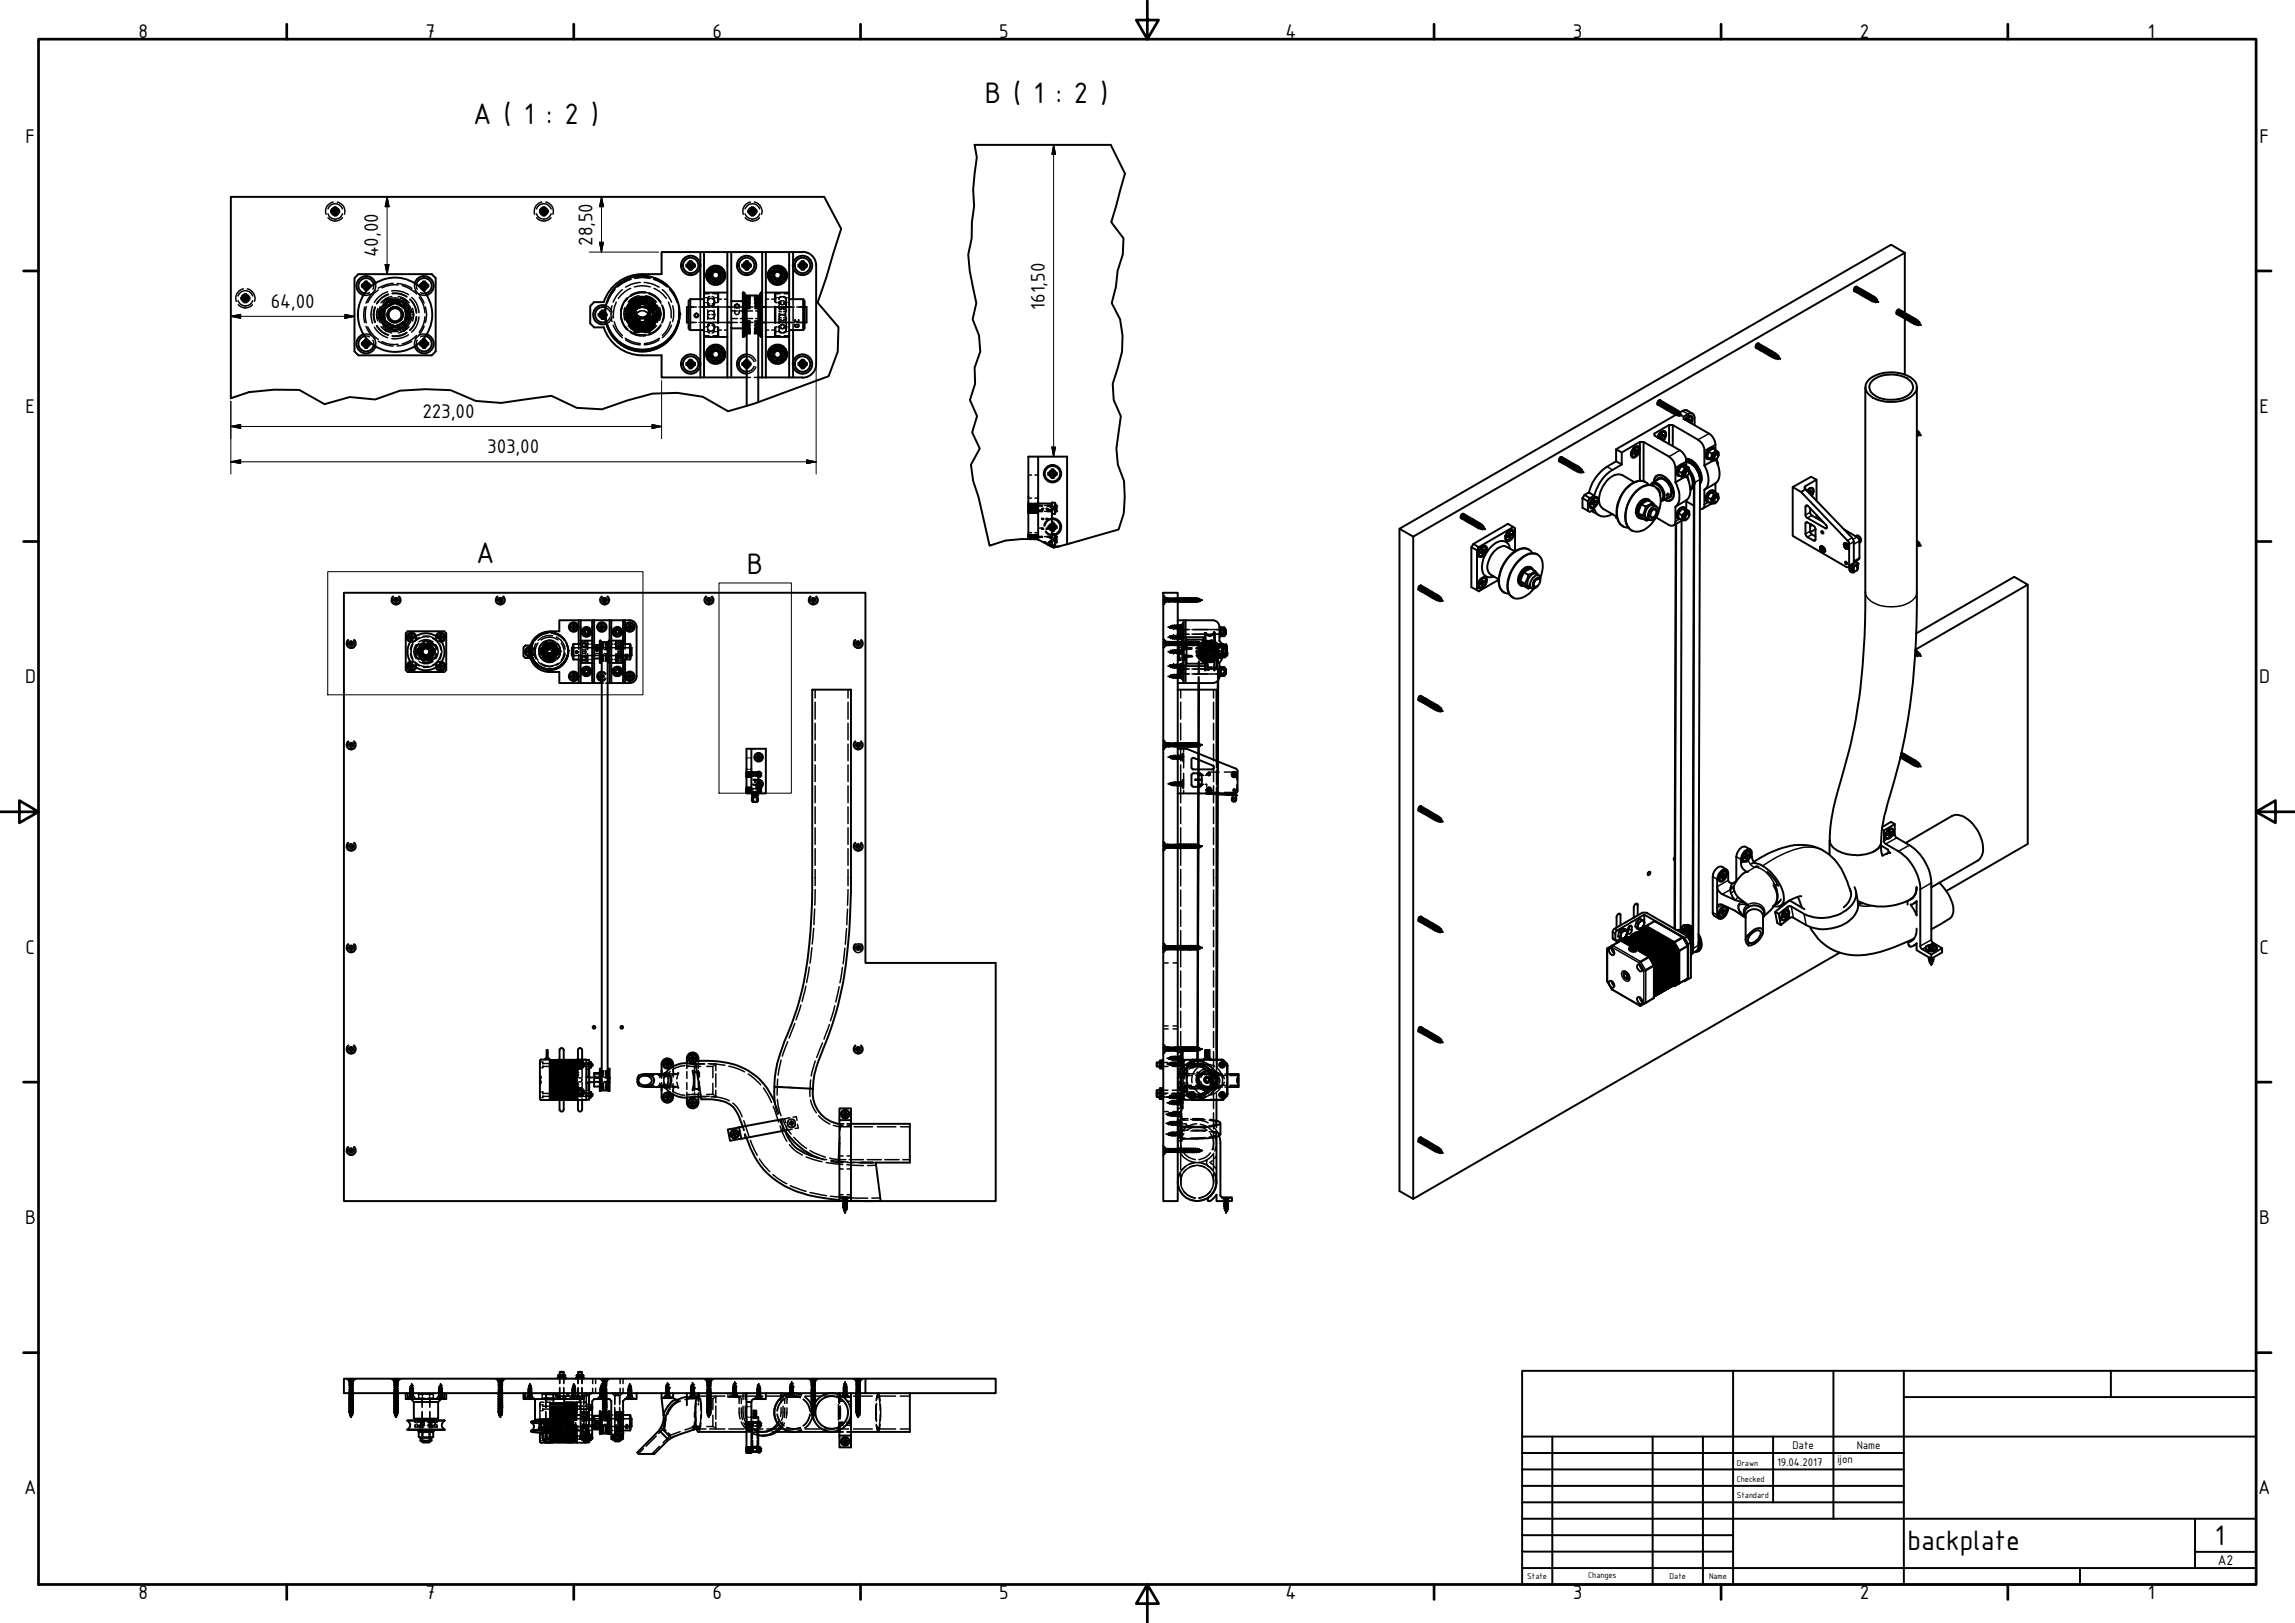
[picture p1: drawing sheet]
<svg xmlns="http://www.w3.org/2000/svg" width="594mm" height="420mm" viewBox="0 0 594 420" stroke-linecap="round" stroke-linejoin="round" font-family="sans-serif">
<defs><g id="words">
<g font-size="8.3">
<text x="254.9" y="26.8">B ( 1 : 2 )</text>
<text x="122.5" y="32.1">A ( 1 : 2 )</text>
<text x="123.3" y="145.6">A</text>
<text x="193.4" y="148.5">B</text>
</g>
<g font-size="7.9">
<text x="493.8" y="401.3">backplate</text>
<text x="573.3" y="400">1</text>
</g>
<g font-size="5.5">
<text x="35.9" y="9.8">8</text>
<text x="110.2" y="9.8">7</text>
<text x="184.4" y="9.8">6</text>
<text x="258.6" y="9.8">5</text>
<text x="332.7" y="9.8">4</text>
<text x="407.2" y="9.8">3</text>
<text x="481.4" y="9.8">2</text>
<text x="556" y="9.8">1</text>
<text x="6.6" y="36.9">F</text>
<text x="584.9" y="36.9">F</text>
<text x="153.4" y="63.6" transform="rotate(-90 153.4 63.6)">28,50</text>
<text x="97.9" y="66.7" transform="rotate(-90 97.9 66.7)">40,00</text>
<text x="70.1" y="79.6">64,00</text>
<text x="270.4" y="80.2" transform="rotate(-90 270.4 80.2)">161,50</text>
<text x="6.6" y="106.9">E</text>
<text x="584.9" y="106.9">E</text>
<text x="109.3" y="108.1">223,00</text>
<text x="126.1" y="117.2">303,00</text>
<text x="6.5" y="176.9">D</text>
<text x="584.8" y="176.9">D</text>
<text x="6.6" y="246.9">C</text>
<text x="584.9" y="246.9">C</text>
<text x="6.5" y="316.9">B</text>
<text x="584.8" y="316.9">B</text>
<text x="6.3" y="386.9">A</text>
<text x="584.6" y="386.9">A</text>
<text x="35.9" y="414.1">8</text>
<text x="110.2" y="414.1">7</text>
<text x="184.4" y="414.1">6</text>
<text x="258.6" y="414.1">5</text>
<text x="332.7" y="414.1">4</text>
<text x="407.2" y="414.1">3</text>
<text x="481.4" y="414.1">2</text>
<text x="556" y="414.1">1</text>
</g>
<text font-size="3.9" x="574.1" y="405.1">A2</text>
<g font-size="3.1">
<text x="464" y="375.1">Date</text>
<text x="480.6" y="375.1">Name</text>
<text x="460" y="379.4">19.04.2017</text>
<text x="475.6" y="378.8">ijon</text>
</g>
<g font-size="2.3">
<text x="449.6" y="379.4">Drawn</text>
<text x="449.6" y="383.6">Checked</text>
<text x="449.6" y="387.9">Standard</text>
<text x="395.4" y="408.8">State</text>
<text x="411.1" y="408.5">Changes</text>
<text x="432.2" y="408.8">Date</text>
<text x="442.4" y="408.8">Name</text>
</g>
</g></defs>
<!-- layer: Visible (ISO) -->
<g fill="none" stroke="#000" stroke-width=".51">
<path d="M252.3 37.5h35.2M85.8 54.8h.2M85.8 54.8a.91 .91 0 0 1 .9-1.1 .91 .91 0 0 1 .8 1.2 .91 .91 0 0 1-1.3 .5 .78 .78 0 0 1 .3-1.4 .78 .78 0 0 1 .9 1 .67 .67 0 0 1-.7 .3 .67 .67 0 0 1-.5-.5M85.8 54.7a.98 .98 0 0 1 1.5-.8 .98 .98 0 0 1 0 1.7 .98 .98 0 0 1-1.5-.8M86.2 54.8h.4M86.4 54.7l.3-.3 .4 .2-.2 .4-.3-.2M139.8 54.8h.2M139.8 54.8a.91 .91 0 0 1 .8-1 .91 .91 0 0 1 1 .8 .91 .91 0 0 1-.8 1 .79 .79 0 0 1-.9-.7 .79 .79 0 0 1 .7-.9 .79 .79 0 0 1 .9 .7 .67 .67 0 0 1-.7 .7 .67 .67 0 0 1-.7-.6M139.8 54.7a1.02 1.02 0 0 1 1.5-.8 1.02 1.02 0 0 1 0 1.7 1.02 1.02 0 0 1-1.5-.8M140.1 54.8h.5M140.4 54.7l.3-.3 .3 .2-.1 .4-.3-.2M193.7 54.8a.93 .93 0 0 1 .9-1 .93 .93 0 0 1 1 .8 .93 .93 0 0 1-.8 1 .78 .78 0 0 1-.7-1.2 .78 .78 0 0 1 1.4 .1 .66 .66 0 0 1-.5 .9 .66 .66 0 0 1-.8-.6"/>
<path d="M193.8 54.7a.98 .98 0 0 1 1.5-.8 .98 .98 0 0 1 0 1.7 .98 .98 0 0 1-1.5-.8h.2M194.2 54.8h.4M194.4 54.7l.3-.3 .3 .2-.1 .4-.3-.2M213.4 51h-153.6v52.1M62.5 77.3h.2M62.5 77.3a.93 .93 0 0 1 1-1.1 .93 .93 0 0 1 .9 1.1 .93 .93 0 0 1-1.2 .7 .76 .76 0 0 1-.5-.9 .76 .76 0 0 1 .9-.5 .76 .76 0 0 1 .5 .8 .62 .62 0 0 1-.7 .5 .62 .62 0 0 1-.5-.6l.7 .1 .2-.3-.4-.2-.3 .4M91.8 72l1-1h19l1 1v19l-1 1h-19l-1-1zM93.7 73.7h2.2v.5h-2.2zM94.6 72.9h.4v2.2h-.4zM96.7 73.6a2 2 0 0 0-3.3-1 2 2 0 0 0 1 3.4M97.2 73.3a2.51 2.51 0 0 0-4.2-1.1 2.51 2.51 0 0 0 1.1 4.2M100.4 78.2h3.7l1.9 3.2-1.9 3.4h-3.7l-1.9-3.4z"/>
<path d="M107.3 73.3a2.51 2.51 0 0 1 4.2-1.1 2.51 2.51 0 0 1-1.1 4.2M107.8 73.6a2 2 0 0 1 3.4-1 2 2 0 0 1-1.1 3.4M108.6 73.7h2.3v.5h-2.3zM109.5 72.9h.5v2.2h-.5zM156.8 79.6a2 2 0 0 0-2.7 1.9 2 2 0 0 0 2.8 1.8M156.9 79.1a2.51 2.51 0 0 0-3.4 2.4 2.51 2.51 0 0 0 3.5 2.3M164.2 77.7a3.8 3.8 0 0 0-.8 5.7 3.8 3.8 0 0 0 5.8 0 3.8 3.8 0 0 0-.9-5.7M164.4 77.4h2.7a1.08 1.08 0 0 1 1.6 .9l1.4 2.4-2 3.2h-3.7l-1.9-3.2zM164.8 77.4a3.7 3.7 0 0 1 3 0M177.7 68.5h2.2v.5h-2.2zM178.2 79.5h-.4v4h.4M178.5 67.6h.5v2.2h-.5z"/>
<path d="M178.7 77.4l-.5 .5v7.2l.5 .3M178.7 77.4h3.5M178.7 77.4v8M181.3 65.3h-10v5.7a20.6 20.6 0 0 0-8.3 .5 10.6 10.6 0 0 0-6.7 6.7h-2.5l-1 1v4.5l1 1.1h2.5M182.2 65.3h-.9v12.1M182.2 65.3h6.1v32.4h-6.1zM182.2 75.7h6.1M183.1 70.3l1.9-1.4 2.1 .9 .3 2.3-1.8 1.4-2.1-.9zM188.3 65.3h9.9M188.3 79.5h1M189.3 65.3v32.4M189.4 78h2.8"/>
<path d="M189.4 78l-.1 .1M190.2 79a.63 .63 0 0 1 .7-.2 .63 .63 0 0 1 .4 .6 .62 .62 0 0 1-.7 .3 .62 .62 0 0 1-.4-.7zM192.2 68.5h2.2v.5h-2.2zM192.3 75.8l.1 11.4M192.3 77.9l-.1 .1M192.3 75.7h.2M192.4 75.7l-.1 .1M192.5 75.7v5.6M192.5 75.7l.3 .3v1.4M192.8 76.4l.1 .7M192.8 76.4v10.4M192.9 77.1v8.8"/>
<path d="M192.9 76.8h.4M192.9 77.1h.4M192.9 77.6h.4M192.9 78.4h.4M192.9 79.4h.4M193 67.6h.5v2.2h-.5zM196.3 76.8h.4M196.3 77.1h.4M196.3 77.6h.4M196.3 78.4h.4M196.3 79.4h.4M196.7 77.1v8.8"/>
<path d="M196.7 76.4v.7M196.7 76.4v10.4M196.7 76.4h.1M197 75.7l.3 .1M197 75.7v5.6M197 75.7l-.2 .3v1.4M197.3 65.3v32.4M197.3 79.5h.9M198.2 75.7h6.1v11.5h-6.1M199.7 69.5l2.3-.4 1.5 1.7-.7 2.1-2.3 .5-1.5-1.7zM204.3 75.7v-10.4h-6.1v32.4M204.3 77.4h3.6"/>
<path d="M204.3 65.3h3.5M205.3 65.3v12.1M206.7 68.5h2.2v.5h-2.2zM207.5 67.6h.5v2.2h-.5zM207.7 65.2a3.5 3.5 0 0 1 3.6 3.5v25.5a3.5 3.5 0 0 1-3.6 3.6M207.9 77.4l.4 .5v7.2l-.4 .3M207.9 77.4v8M208.3 79.5h.5v4h-.5M480.1 74.5l.5-.3 .3 .3M480.3 74.3h.1M480.5 74.2v.1M480.7 74.3a.62 .62 0 0 0-.7 .3 .62 .62 0 0 0 .3 .8"/>
<path d="M480.7 74.6a.36 .36 0 0 0-.5 .1 .36 .36 0 0 0 .1 .5l-.4 .2M481.3 74.7a.67 .67 0 0 0-.8 0 .67 .67 0 0 0-.2 .8l.4-.1a.36 .36 0 0 1 0-.5 .36 .36 0 0 1 .4-.1M481.8 75a.67 .67 0 0 0-.9 0 .67 .67 0 0 0-.1 .8l.3-.1a.39 .39 0 0 1-.1-.5 .39 .39 0 0 1 .5-.2M482.2 75.2a.64 .64 0 0 0-.8 0 .64 .64 0 0 0-.1 .9l.2-.2a.39 .39 0 0 1 0-.5 .39 .39 0 0 1 .5-.1M482.4 75.5a.47 .47 0 0 0-.6 .6M482.7 75.5a.69 .69 0 0 0-.9-.1 .69 .69 0 0 0-.3 .8h.5l-.2-.1M483 75.7a.68 .68 0 0 0-.8-.1 .68 .68 0 0 0-.3 .8l.1 .2 .3-.2a.42 .42 0 0 1 .1-.5 .42 .42 0 0 1 .5-.1M483.5 76a.66 .66 0 0 0-.9-.1 .66 .66 0 0 0-.1 .9l.3-.1a.39 .39 0 0 1-.1-.5 .39 .39 0 0 1 .5-.1M483.9 76.2a.65 .65 0 0 0-.9 0 .65 .65 0 0 0 0 .9l.2-.2a.36 .36 0 0 1 0-.5 .36 .36 0 0 1 .5-.1M484.3 76.4a.61 .61 0 0 0-.8 0 .61 .61 0 0 0-.1 .9h.2a.49 .49 0 0 1 0-.6 .49 .49 0 0 1 .5-.1v-.1M484.5 77.8l.1 .2 .4-.1M484.8 76.7a.64 .64 0 0 0-.9 0 .64 .64 0 0 0-.1 .8l.3-.1a.39 .39 0 0 1-.1-.5 .39 .39 0 0 1 .5-.1"/>
<path d="M484.8 77.6v.2M484.8 77.6l-.3 .2M485.2 76.9a.67 .67 0 0 0-.8 0 .67 .67 0 0 0-.2 .9l.3-.2a.38 .38 0 0 1 0-.5 .38 .38 0 0 1 .5 0M485.5 77.4a.4 .4 0 0 0-.5-.1 .4 .4 0 0 0-.2 .3M485.6 77.3a.58 .58 0 0 0-.7-.3 .58 .58 0 0 0-.4 .7v.1M485.6 78h-.3v-.3l.3-.1 .6 .6-.4-.1M485.6 78l.2 .1M485.6 78l-.1 .1M485.8 78.1h-.3M485.8 78.1l-.2 .2-.1-.2M485.9 77.8a.42 .42 0 0 0-.3-.5 .42 .42 0 0 0-.5 .4v.4l.3-.1M493.1 65.4l-127.3 73.5v171.5l110.4-63.8"/>
<path d="M493.1 65.4l-3.6-2-127.2 73.5 3.5 2M493.1 65.4v15.6M93.7 88.8h2.2v.4h-2.2zM94.1 86.6a2.51 2.51 0 0 0-1.1 4.1 2.51 2.51 0 0 0 4.2-1.1M94.4 87a2 2 0 0 0-1 3.4 2 2 0 0 0 3.3-1.1M94.6 87.9h.4v2.2h-.4zM108.6 88.8h2.3v.4h-2.3zM109.5 87.9h.5v2.2h-.5zM110.1 87a2 2 0 0 1 1.1 3.4 2 2 0 0 1-3.4-1.1M110.4 86.6a2.51 2.51 0 0 1 1.1 4.1 2.51 2.51 0 0 1-4.2-1.1M155.8 80.4h.5v2.2h-.5zM156.3 84.7a10.5 10.5 0 0 0 10 7.3h5v5.7h10"/>
<path d="M156.7 81.4a9.6 9.6 0 0 0 9.6 9.6 9.6 9.6 0 0 0 9.6-9.6M156.7 81.2a9.6 9.6 0 0 0 9.6 9.8 9.6 9.6 0 0 0 9.6-9.8M156.7 80.9a9.6 9.6 0 0 0 9.6 9.7 9.6 9.6 0 0 0 9.6-9.7M156.7 81.3h-1.8v.4h1.8M162.2 80.9a4 4 0 0 0 4 4.1 4 4 0 0 0 4-4.1M162.5 80.7l1.9 3.4M163.4 80.5a2.89 2.89 0 0 0 2.9 3 2.89 2.89 0 0 0 2.9-3M164.4 83.9v.2M168.1 83.9v.2M170.1 80.7l-2 3.4h-3.7M177.7 94h2.2v.5h-2.2zM178.5 93.1h.5v2.3h-.5z"/>
<path d="M178.7 85.4h3.5M179.8 81.6a.51 .51 0 0 0 .5 .5 .51 .51 0 0 0 .5-.5M181.3 97.7h.9M181.3 85.4v12.3M182.2 87.2h6.1M183.3 90.5l2-1.1 2 1.2v2.3l-2.1 1.1-1.9-1.1zM188.3 97.7h5M188.3 83.5h1M189.3 84.8l.1 .1M189.4 85h2.8M192.2 85l.1 .1M192.3 87.2h.2"/>
<path d="M192.4 81.9v1.6M192.5 84.1v3.1M192.8 86.8h.1M192.8 86.7l-.3 .5M192.9 86.5l-.1 .3M192.9 85.9v.5h.4M192.9 83.3h.4M192.9 84.3h.4M192.9 85.2h.4M192.9 85.9h.4M192.9 86.3h.4M193.3 92.2a2 2 0 0 0-2 2 2 2 0 0 0 2 2"/>
<path d="M193.3 91.7a2.51 2.51 0 0 0-2.5 2.5 2.51 2.51 0 0 0 2.5 2.6M193.3 94.5h-1.1v-.5h.8v1.4h.3M193.3 93.1h-.3v.9h.3M196.3 83.3h.4M196.3 84.3h.4M196.3 85.2h.4M196.3 85.9h.4M196.3 86.3h.4M196.3 97.7h1.9M196.7 85.9v.5h-.4M196.7 86.5l.1 .3M196.8 86.7l.2 .5"/>
<path d="M197 84.1v3.1M197.1 81.9v1.6M197.3 87.1l-.3 .1M197.3 83.5h.9M199.1 90.8l1.9-1.3 2.1 .8 .3 2.3-1.8 1.4-2.1-.9zM204.3 87.2v10.5h-6.1M204.3 85.4h3.6M205.3 85.4v12.3h-1M205.3 97.7h2.5M205.9 84.1a.43 .43 0 0 1 .6-.1 .43 .43 0 0 1 .1 .6 .43 .43 0 0 1-.6 .1 .43 .43 0 0 1-.1-.6zM206.7 94h2.2v.5h-2.2zM207.5 93.1h.5v2.3h-.5z"/>
<path d="M454.7 89.1l.6-.2 .2 .3M454.8 89h.1M455 88.9h.1M455.2 89.3h-.1a.36 .36 0 0 0-.4 .1 .36 .36 0 0 0 .1 .5l-.3 .1M455.3 88.9a.76 .76 0 0 0-.7 1.2h.2M455.9 89.5a.68 .68 0 0 0-.8-.2 .68 .68 0 0 0-.3 .8l.1 .2 .3-.2a.39 .39 0 0 1 0-.5 .39 .39 0 0 1 .5-.1M456.1 89.8a.39 .39 0 0 0-.5 .1 .39 .39 0 0 0 .1 .5M456.3 89.7a.59 .59 0 0 0-.7-.2 .59 .59 0 0 0-.4 .6l.1 .4 .3-.1M456.8 89.9a.66 .66 0 0 0-.9 0 .66 .66 0 0 0-.1 .9l.3-.2a.36 .36 0 0 1-.1-.5 .36 .36 0 0 1 .5-.1h.1M457.2 90.1a.63 .63 0 0 0-.9 0 .63 .63 0 0 0-.1 .9l.3-.2a.36 .36 0 0 1-.1-.5 .36 .36 0 0 1 .5 0M457.4 90.5a.4 .4 0 0 0-.5 .1 .4 .4 0 0 0 0 .5M457.6 90.4a.61 .61 0 0 0-.8 0 .61 .61 0 0 0-.1 .8l.2-.1"/>
<path d="M458 90.7a.67 .67 0 0 0-.8 0 .67 .67 0 0 0-.2 .8l.3-.1a.39 .39 0 0 1 0-.6 .39 .39 0 0 1 .5-.1M458.5 90.9a.69 .69 0 0 0-.9-.1 .69 .69 0 0 0-.3 .8h.5a.39 .39 0 0 1-.1-.5 .39 .39 0 0 1 .5-.1M458.7 91.2a.39 .39 0 0 0-.5 .1 .39 .39 0 0 0 0 .6M458.9 91.2a.59 .59 0 0 0-.7-.3 .59 .59 0 0 0-.4 .6v.5l.4-.1M459 92.4l.2 .3 .3-.1M459.3 91.4a.66 .66 0 0 0-.9 0 .66 .66 0 0 0-.1 .8l.3-.1a.42 .42 0 0 1 0-.5 .42 .42 0 0 1 .5-.1M459.3 92.4v.1M459.3 92.4h-.3M459.7 91.7a.63 .63 0 0 0-.8-.1 .63 .63 0 0 0-.1 .9l.2-.2a.38 .38 0 0 1 0-.5 .38 .38 0 0 1 .5-.1M460 92.1a.46 .46 0 0 0-.7 .3M460.1 92.8v.2l.3-.2M460.1 92.1l-.2-.4h-.3l-.6 .7"/>
<path d="M460.1 92.8l-.3-.2 .4-.3 .6 .6-.5-.1M460.3 92.8h-.2M460.4 92.6a.48 .48 0 0 0-.6-.5 .48 .48 0 0 0-.2 .8l.3-.2M483.6 98.5a9.5 9.5 0 0 1 10.3-1.2l.7 .4a2.78 2.78 0 0 1 1.6 2.4 2.78 2.78 0 0 1-1.5 2.6 10.1 10.1 0 0 1-10.4-.2 2.59 2.59 0 0 1-.7-4zM484.6 98.6a8.1 8.1 0 0 1 10 .1 2.33 2.33 0 0 1-.9 3.8 8.5 8.5 0 0 1-8.9-.5 2.19 2.19 0 0 1-.2-3.4zM491.1 80.4l.6-.2 .2 .2M491.2 81.1l-.3 .2M491.4 80.1l.1 .1M491.7 80.2a.65 .65 0 0 0-.7 .4 .65 .65 0 0 0 .2 .7M491.7 80.5a.39 .39 0 0 0-.5 .1 .39 .39 0 0 0 0 .5M492.1 80.8a.4 .4 0 0 0-.5 .1 .4 .4 0 0 0 0 .5M492.3 80.6a.69 .69 0 0 0-.9 0 .69 .69 0 0 0-.1 .9l.3-.2"/>
<path d="M492.8 80.9a.66 .66 0 0 0-.9 0 .66 .66 0 0 0-.1 .9l.3-.2a.36 .36 0 0 1-.1-.5 .36 .36 0 0 1 .5-.1M493.1 82.5v14.4M493.1 81.1a.61 .61 0 0 0-.8 0 .61 .61 0 0 0 0 .9l.2-.2a.36 .36 0 0 1 0-.5 .36 .36 0 0 1 .5 0M493.6 81.4a.67 .67 0 0 0-.9 0 .67 .67 0 0 0-.1 .8l.3-.1a.43 .43 0 0 1 0-.5 .43 .43 0 0 1 .5-.2M494 81.6a.64 .64 0 0 0-.8 0 .64 .64 0 0 0-.1 .9l.2-.2a.39 .39 0 0 1 0-.5 .39 .39 0 0 1 .5-.1M494.4 81.9a.59 .59 0 0 0-.7-.2 .59 .59 0 0 0-.4 .6l.1 .4 .4-.1a.39 .39 0 0 1-.1-.5 .39 .39 0 0 1 .5-.1M494.9 82.1a.68 .68 0 0 0-.9-.1 .68 .68 0 0 0-.3 .8l.1 .2 .4-.2a.42 .42 0 0 1 0-.5 .42 .42 0 0 1 .5-.1M495 82.5a.4 .4 0 0 0-.4 .1 .4 .4 0 0 0 0 .5M495.3 82.3a.67 .67 0 0 0-.8 .1 .67 .67 0 0 0-.2 .8l.3-.2M495.4 83.7l.2 .2 .3-.1M495.7 82.6a.65 .65 0 0 0-.8 0 .65 .65 0 0 0-.1 .9l.2-.2a.36 .36 0 0 1 0-.5 .36 .36 0 0 1 .5-.1M495.7 83.6v.1"/>
<path d="M495.7 83.6l-.3 .1M496.1 82.9v-.1a.64 .64 0 0 0-.8-.1 .64 .64 0 0 0-.3 .7l.1 .3 .3-.2a.39 .39 0 0 1 .1-.4 .39 .39 0 0 1 .4-.1M496.4 83.3a.4 .4 0 0 0-.7 .3M496.5 83.9l-.3-.1 .4-.3 .6 .6-.4-.1M496.6 83.2a.62 .62 0 0 0-.8-.2 .62 .62 0 0 0-.4 .7M496.8 84l-.2 .2-.2-.1M496.8 84l-.4 .1M496.9 83.8a.49 .49 0 0 0-.6-.5 .49 .49 0 0 0-.3 .8l.3-.2M196.3 104.1v-27.6h-3v28.6M268.7 118.2v21.5M403.8 118.5l.6-.2 .2 .3M404.1 118.3h.1"/>
<path d="M404.3 118.7a.42 .42 0 0 0-.4 .1 .42 .42 0 0 0 0 .5l-.3 .1M404.4 118.3a.76 .76 0 0 0-.7 1.2h.2M404.6 119.7l.1 .1M405 118.9a.68 .68 0 0 0-.8-.2 .68 .68 0 0 0-.3 .8l.1 .2 .3-.2a.39 .39 0 0 1-.1-.5 .39 .39 0 0 1 .5-.1M405.2 119.2a.42 .42 0 0 0-.5 0 .42 .42 0 0 0-.1 .5M405.4 119a.66 .66 0 0 0-.9 .1 .66 .66 0 0 0-.1 .8l.3-.2M405.8 119.3a.67 .67 0 0 0-.8 0 .67 .67 0 0 0-.2 .8l.3-.1a.39 .39 0 0 1 .1-.5 .39 .39 0 0 1 .4-.1M406.3 119.5a.64 .64 0 0 0-.9 .1 .64 .64 0 0 0-.1 .8l.3-.2a.38 .38 0 0 1 0-.4 .38 .38 0 0 1 .4-.1M406.7 119.8a.67 .67 0 0 0-.8 0 .67 .67 0 0 0-.2 .8l.3-.1a.39 .39 0 0 1 0-.5 .39 .39 0 0 1 .5-.1M418.3 116.3l1.5 .8M422.2 117.1h.1M422.3 117v.5"/>
<path d="M422.8 116.1l.3-.3a.84 .84 0 0 1 1.2-.1 .84 .84 0 0 1 .1 1.2l-.7 1.1a.86 .86 0 0 1-1.1 .5 .86 .86 0 0 1-.4-1.2zM422.9 116l-.1 .1M423 116.1a.73 .73 0 0 1 1.2 0 1.81 1.81 0 0 1-1.4 2.1 1.32 1.32 0 0 1 .2-2.1zM423 117l.2 .2M423.2 116.9l-.4 .2v.4l.4-.3-.2-.1M423.2 116.6l.2 .2 .5-.2v.2M423.2 117.2l.2 .3-.2 .1zM423.2 116.8h.2M423.2 115.9l-.4 .2M423.4 117.1v.4M423.9 116.8l-.5 .3-.2-.2M423.9 116.8h-.5v-.5l-.2 .1v.5"/>
<path d="M424 115.9a1.33 1.33 0 0 0-1.7 1.4 .68 .68 0 0 0 .4 .9M424.5 114.4l-4.7 2.7v3.1a12.3 12.3 0 0 0-5.3 4.2l-1.2 2.3-.6 1.6M425.4 114.4v10.2M429.1 113.2a1.63 1.63 0 0 1 2-1.5l.2 .5-.1 .8-.7 1.1M429.1 113.1v.2M429.3 103.9l.3-.3 .4 .3M429.3 113.3l.5-1a.76 .76 0 0 1 1.2-.2v.9l-.7 1M429.8 112.1h-.1M429.8 103.7a.74 .74 0 0 0-.7 .3 .74 .74 0 0 0 0 .8h.2M429.8 104a.39 .39 0 0 0-.4 .1 .39 .39 0 0 0-.1 .5l-.2 .2M429.9 113.1l.4 .5v-.5M430 113l-.4 .2v.3l.4-.2-.2-.2"/>
<path d="M430 112.8l.7 .1M430 112.7l.3 .1 .4-.2v.3M430 113.3v.4l.3-.1M430 111.9l-.4 .2M430.3 112.8v-.4l-.3 .1v.5M430.5 104.1a.64 .64 0 0 0-.9 0 .64 .64 0 0 0-.1 .8l.3-.1a.36 .36 0 0 1-.1-.5 .36 .36 0 0 1 .5-.1M430.7 104.4a.4 .4 0 0 0-.5 .2 .4 .4 0 0 0 0 .5M430.7 112.9l-.4 .2-.3-.1M430.8 104.4a.61 .61 0 0 0-.8 0 .61 .61 0 0 0 0 .8l.1-.1M430.8 111.9a1.41 1.41 0 0 0-1.7 1.4M431.3 104.6a.69 .69 0 0 0-.9-.1 .69 .69 0 0 0-.3 .8h.5a.43 .43 0 0 1 0-.5 .43 .43 0 0 1 .5-.1M431.7 104.9a.68 .68 0 0 0-.8-.1 .68 .68 0 0 0-.3 .7l.1 .2 .3-.1a.39 .39 0 0 1 0-.5 .39 .39 0 0 1 .5-.2"/>
<path d="M432.1 118.2l-6.7-3.8h-.9v10M432.1 110l-3.9 2.2v.6l6.6 3.8M432.1 115v-5h.9v5.5M432.1 105.1a.59 .59 0 0 0-.7-.2 .59 .59 0 0 0-.4 .6l.1 .5 .4-.2a.39 .39 0 0 1-.1-.5 .39 .39 0 0 1 .5-.1M432.6 105.3a.69 .69 0 0 0-.9 0 .69 .69 0 0 0-.2 .9l.4-.2a.39 .39 0 0 1 0-.5 .39 .39 0 0 1 .5 0M433 105.6a.64 .64 0 0 0-.8 0 .64 .64 0 0 0-.1 .8l.2-.1a.36 .36 0 0 1 0-.5 .36 .36 0 0 1 .5-.1M433 110l6.5 3.8M433.4 105.8a.61 .61 0 0 0-.8 0 .61 .61 0 0 0-.1 .9l.3-.2a.36 .36 0 0 1-.1-.5 .36 .36 0 0 1 .5 0M433.6 107.2l.1 .2 .3-.2M433.8 107.4l-15.5 8.9v3.1a12.5 12.5 0 0 0-5.2 4.1l-.9 1.6-.9 2.4M433.8 106.1a.67 .67 0 0 0-.8 0 .67 .67 0 0 0-.2 .8l.3-.1a.41 .41 0 0 1 0-.6 .41 .41 0 0 1 .5 0M433.8 107l.1 .2"/>
<path d="M433.8 107l-.2 .2M434 107.3h.1M434.3 106.3a.64 .64 0 0 0-.9 0 .64 .64 0 0 0-.1 .9l.3-.2a.39 .39 0 0 1-.1-.5 .39 .39 0 0 1 .5-.1h.1M434.5 106.8l-.3-.1-.4 .3M434.7 106.7a.58 .58 0 0 0-.7-.3 .58 .58 0 0 0-.4 .7v.1M434.7 107.4h-.4l.2-.4 .9 .6-.6-.2M434.8 107.4l-.2 .1M434.9 107.5l-.2 .2-.1-.2M435 107.2v-.1a.41 .41 0 0 0-.4-.4 .41 .41 0 0 0-.5 .4v.4l.4-.1M436.3 108.7l.3-.3a.81 .81 0 0 1 1.2-.3l.1 .7-.3 .7M436.5 119.4v1.3M436.8 106.3l-.9-.1-1.1 .6"/>
<path d="M436.9 108.8l.6 .1M436.9 108.9h.2M436.9 107.9l-.4 .3M437 107.2l-1.2 .7v.5l6.6 3.8a4.2 4.2 0 0 1 1.7 4.3M437.5 108.9v-.2l-.4 .2v-.5l-.2 .2v.4M437.5 108.9l-.4 .3M437.6 107.9h-.1a1.13 1.13 0 0 0-1.3 .7l.5-.6a.84 .84 0 0 1 1.1-.3 .84 .84 0 0 1 .3 1.1l-.3 .8M438.7 108.1v1.9M441.2 116.7v3.8M442 118.3l.8 .5M442.3 116.9l.8 .6M443.1 117.5l-.3 1.3 .7 .6 .7-.6 .5 1.5-.4-1.5-.5 .1a.95 .95 0 0 1 .8-1.4l.2 .5"/>
<path d="M443.1 117.5l1.1-.9 .7 .5-.1 .8M443.4 119.3l-2.2 1.2M443.7 115.9a1.65 1.65 0 0 0-2.2 1.7v.7l.5 .5M443.9 118.1l.7-.5a.77 .77 0 0 1 0 .8 .77 .77 0 0 1-.7 .4zM443.9 116.4a.77 .77 0 0 0-.7-.5 .77 .77 0 0 0-.7 .5 1.49 1.49 0 0 0-.2 2.5l.3-.1M444 116.4a.81 .81 0 0 0-.7-.6 .81 .81 0 0 0-.8 .4 1.81 1.81 0 0 0-.5 2.7h.6M444.1 119a6.2 6.2 0 0 1 .6 5.4l-.6 .7M444.2 116.6l-.8-.5a2.02 2.02 0 0 0-1.3 2.4l1.4 .9M444.6 117.5a.84 .84 0 0 0-1.1 .3 .84 .84 0 0 0 .3 1.1M444.8 117.8v-.3l-.2-.5a1.42 1.42 0 0 0-1.2 2l.7-.1M496.2 111.5l.4 .3M496.2 112a.4 .4 0 0 1 .5-.1 .4 .4 0 0 1 .2 .5"/>
<path d="M496.2 112.4l.4-.3 .6 .6-.4-.1M496.2 112.4l.3 .2M496.2 111.7l.2 .2M496.3 112.5l-.1 .1M496.8 112.6l-.2 .2-.2-.2M496.8 112.6h-.4M266.2 139.6v-21.4h10v22.7M268.7 130.3h3.6M271.3 122.4h2.3v.5h-2.3zM272.2 121.5h.5v2.2h-.5zM272.2 134.2a2.25 2.25 0 0 1 2.4 1.7 2.25 2.25 0 0 1-1.4 2.6M272.2 134.4a2 2 0 0 1 2.2 1.6 2 2 0 0 1-1.3 2.3"/>
<path d="M272.3 136.7h1.3v-.5h-.9v1.3h-.4M272.3 135.3h.4v.9h-.4M272.3 138.2h.7M273 130.2l.5 1v.8M273 138.2l.5 1M273 130.2l-.7-.1v10.8h-1.2M273 138.2v2.9l-.7 .1v-.3M273 130.2v2.8M273 133l-.7 .1M273.5 132l-.5 1M273.5 139.3v.8l-.5 1M362.3 136.9v171.4l3.5 2.1"/>
<path d="M378.3 133.3l.4-.3 .4 .3M378.4 134l-.3 .1M378.7 133h.1M378.9 133.1a.64 .64 0 0 0-.7 .3 .64 .64 0 0 0 .2 .8M378.9 133.4a.36 .36 0 0 0-.5 .1 .36 .36 0 0 0 .1 .5M379.5 133.5a.64 .64 0 0 0-.8 0 .64 .64 0 0 0-.1 .8l.2-.1a.39 .39 0 0 1 0-.5 .39 .39 0 0 1 .5-.1M380 133.8a.63 .63 0 0 0-.9-.1 .63 .63 0 0 0-.1 .9l.3-.1a.39 .39 0 0 1-.1-.5 .39 .39 0 0 1 .5-.2M380.2 134.1a.4 .4 0 0 0-.5 .1 .4 .4 0 0 0 0 .5M380.4 134a.59 .59 0 0 0-.7-.2 .59 .59 0 0 0-.4 .6v.5l.4-.2M380.8 134.3a.68 .68 0 0 0-.8-.1 .68 .68 0 0 0-.3 .7l.1 .2 .3-.1a.42 .42 0 0 1 0-.5 .42 .42 0 0 1 .5-.2M381 134.6a.39 .39 0 0 0-.5 .1 .39 .39 0 0 0 .1 .5M381.3 134.5a.67 .67 0 0 0-.9 0 .67 .67 0 0 0-.1 .9l.3-.2"/>
<path d="M381.4 134.9a.36 .36 0 0 0-.4 0 .36 .36 0 0 0 0 .5M381.6 134.7a.67 .67 0 0 0-.8 0 .67 .67 0 0 0-.2 .9l.3-.2M382.1 135a.67 .67 0 0 0-.9 0 .67 .67 0 0 0-.1 .8l.3-.1a.39 .39 0 0 1 0-.5 .39 .39 0 0 1 .5-.1M382.5 135.2a.64 .64 0 0 0-.8 0 .64 .64 0 0 0-.1 .9l.2-.2a.39 .39 0 0 1 0-.5 .39 .39 0 0 1 .5-.1M382.7 136.6l.1 .2 .3-.2M382.9 135.5a.61 .61 0 0 0-.8 0 .61 .61 0 0 0-.1 .8l.3-.1a.39 .39 0 0 1-.1-.5 .39 .39 0 0 1 .5-.1M382.9 136.4l.1 .2M382.9 136.4l-.2 .2M383.2 135.8l-.7 .3v.2M383.2 136.6v.1M383.3 135.7a.66 .66 0 0 0-.8 0 .66 .66 0 0 0-.2 .9l.4-.2h-.2M383.6 136.2l-.3-.1-.4 .3"/>
<path d="M383.7 136.9v.2l.3-.2M383.7 136.1a.58 .58 0 0 0-.7-.3 .58 .58 0 0 0-.3 .7v.1M383.7 136.8l-.3-.1 .2-.3 .8 .6-.4-.2M384 136.8l-.3 .1M384 136.6v-.3a.54 .54 0 0 0-.6 0 .54 .54 0 0 0-.2 .6l.3-.1M389.7 138.7v.4M390.1 137.9l.3-.3a.85 .85 0 0 1 1.2-.4 .85 .85 0 0 1 .3 1.1 1.73 1.73 0 0 1-2 1.7l-.2-.2-.1-.7zM390.2 138.1a.83 .83 0 0 1 .6-.6 .83 .83 0 0 1 .9 .3 1.59 1.59 0 0 1-1.7 1.9 1.35 1.35 0 0 1 .2-1.6zM390.3 137.6h.1M390.5 138.7l.4 .5v-.5M390.7 138.3l.2 .1 .4-.2v.3M390.7 138.4l.6 .1"/>
<path d="M390.7 138.9v.4l.2-.1M390.7 137.5l-.4 .2M390.9 138.4v-.4l-.2 .1v.4M391.3 138.5l-.4 .2-.2-.2-.4 .3v.2l.4-.1-.2-.2M391.5 137.5a1.48 1.48 0 0 0-1.7 1.8l.3 .5M391.7 136.4l.5 .4v5.9M391.7 136.4l-1.4-.8-8.9 5.2M391.7 136.4l-8.9 5.2M407.1 120.1a.61 .61 0 0 0-.8 0 .61 .61 0 0 0-.1 .8l.1-.1a.52 .52 0 0 1 .6-.7M407.3 120.4a.46 .46 0 0 0-.6 .5M407.5 120.3a.68 .68 0 0 0-.8-.1 .68 .68 0 0 0-.3 .7l.1 .2 .3-.1-.1-.1M408 120.6a.66 .66 0 0 0-.9-.1 .66 .66 0 0 0-.1 .9l.3-.1a.39 .39 0 0 1-.1-.6 .39 .39 0 0 1 .5-.1"/>
<path d="M408.1 121.8l.1 .3 .4-.1M408.2 120.9a.39 .39 0 0 0-.5 .1 .39 .39 0 0 0 0 .5M408.4 120.8a.69 .69 0 0 0-.9 0 .69 .69 0 0 0-.1 .8l.3-.1M408.4 121.8v.1M408.4 121.8h-.3M408.8 121.1a.66 .66 0 0 0-.8-.2 .66 .66 0 0 0-.3 .8h.4a.36 .36 0 0 1 0-.5 .36 .36 0 0 1 .5-.1M409.1 121.5a.46 .46 0 0 0-.7 .3M409.1 122.2l.1 .2 .2-.2M409.2 121.5l-.1-.4h-.4l-.6 .7M409.2 122.2l-.3-.2 .4-.3 .6 .6-.5-.1M409.4 122.2h-.3M409.5 122l.1-.2a.47 .47 0 0 0-.7-.2 .47 .47 0 0 0-.1 .7l.2-.2"/>
<path d="M409.6 128.9v2.5l1.9 1.1 1.2-.7a2.75 2.75 0 0 0 4.1 1.6l.6-.3M410.1 128.1l1.4 .8-.5 .9-1.4-.9zM410.1 128.1l1.2-.6 1.4 .8-1.2 .6M411 129.8v2.4M411.5 130.3h.1M411.5 130.2v.4M412.1 129.2l.3-.3a.86 .86 0 0 1 1.2-.1 .86 .86 0 0 1 .1 1.2l-.7 1.2a.86 .86 0 0 1-1.2 .4 .86 .86 0 0 1-.3-1.2zM412.1 132.2l.4 .4M412.3 130.2l.4 .5v-.5M412.3 129.3a.73 .73 0 0 1 1.2 0 1.79 1.79 0 0 1-1.4 2 1.24 1.24 0 0 1 .2-2zM412.5 130l-.4 .3v.2l.4-.2-.3-.1M412.5 129.9l.6 .1"/>
<path d="M412.5 129.8l.2 .1 .4-.2v.3M412.5 130.3v.5l.2-.1M412.5 128.9l-.4 .3M412.7 129.9v-.4l-.2 .1v.4M413.1 130l-.4 .2-.2-.2M413.3 128.9a1.48 1.48 0 0 0-1.8 1.9l.4 .5M418.3 133.6v.4l.3 .2M423 124.8l-3.1-1.8a3.7 3.7 0 0 0-4.1 1.6 6.4 6.4 0 0 0-1.5 6.4l.6 .7 3.6 2.1M424.2 132.9l1 .6M424.9 130.6l1.1 .5M425.2 134.3l1 .5M425.8 124.8a3.8 3.8 0 0 0-4.4 1.1 8.5 8.5 0 0 0-2.4 9.1l.3 .6 1 .8"/>
<path d="M426 131.1l-.1 .6-.7 1.8 .7 .7 .3 .6 .7-.3M426.8 125.5a3.2 3.2 0 0 0-4.7 0 9 9 0 0 0-3.3 9 2.8 2.8 0 0 0 2.7 2.1M426.8 129.3a2.18 2.18 0 0 0-2.9 1.4 2.44 2.44 0 0 0 .3 3.3l.3 .2M427.2 129.8a1.63 1.63 0 0 0-2.5 .7 2.75 2.75 0 0 0-.3 3.5l.7 .2M427.2 125.6a1.14 1.14 0 0 1 1.9-.4 3.3 3.3 0 0 1 1.4 4.3l-.6 .2M427.3 129.8a1.5 1.5 0 0 0-2.5 .3 2.86 2.86 0 0 0-.4 4.1l.8 .1M427.4 125.6a1.72 1.72 0 0 1 2.6 1 2.06 2.06 0 0 1-.1 3M427.5 131.5a1.06 1.06 0 0 1 1.3-.3 1.06 1.06 0 0 1 .5 1.3 2.01 2.01 0 0 1-2.3 2.1 2.22 2.22 0 0 1 .5-3.1zM427.5 131.9a.77 .77 0 0 1 1.1-.2 .77 .77 0 0 1 .3 1l-.3 .8a.8 .8 0 0 1-1.1 .6 .8 .8 0 0 1-.5-1.1zM427.7 125l1.7-1a2.45 2.45 0 0 1 2.8 1.8l.4 1a1.6 1.6 0 0 1-.5 1.8M427.7 130.1l-1-.5a3 3 0 0 0-2.4 3.7l.9 1M427.9 132a.68 .68 0 0 1 .9 .1 .68 .68 0 0 1-.1 1l-.2 .4a.68 .68 0 0 1-1 .4 .68 .68 0 0 1-.2-1z"/>
<path d="M428.1 124.8a1.67 1.67 0 0 1 1.1-1.8 1.67 1.67 0 0 1 1.9 .5 5.2 5.2 0 0 1 2 5.4 1.53 1.53 0 0 1-2.3 .4M428.1 125.8a3.9 3.9 0 0 0-4.4 1.2 9.3 9.3 0 0 0-2.8 8.6 3.2 3.2 0 0 0 1.7 1.8M428.2 133.8h.1M428.6 131l-.9-.9-1.7 1M428.7 126.2l.6 .4 .3 .6 .2 1M428.7 134l3.4 1.9M428.8 131.1a1.77 1.77 0 0 0-2.8 1.4 1.47 1.47 0 0 0 1.1 2.1M428.8 124.4a1.26 1.26 0 0 1 2-.4 4 4 0 0 1 1.7 4.6l-1 .3M428.8 132.4v.2M429.3 132.6a5.9 5.9 0 0 0-.7-6.4 3.7 3.7 0 0 0-4.8 .8 8.5 8.5 0 0 0-2.5 9.2 3.1 3.1 0 0 0 5 .5 7.6 7.6 0 0 0 2.3-2.6M429.5 123.7l-.2 .4M430 123.7v.2"/>
<path d="M431.1 124.2h-.2l.9 .8M431.6 127.9l.2-.2 .1 .2-.4 .5zM431.9 128.7h.5M432 128.7h.1M432.1 128.6l-1.7 1M432.4 125.9l.2 1.3M432.6 127l.2 .4M432.7 127.4l.1 .1M432.7 126.6l-.1 .2M433.7 124.9a5.9 5.9 0 0 1 .4 6l-.4 .3M433.7 121.1v3.8M433.7 131.2v3.8"/>
<path d="M434.5 122l.8 .4M434.5 132.9l.9 .5M435.4 120.7l.7 .4M435.5 131.7l.8 .5M435.9 123.5l-2.2 1.4M436.1 120.3a1.44 1.44 0 0 0-2 1.2l-.1 .4a.97 .97 0 0 0 .5 1.3M436.1 131.4a1.53 1.53 0 0 0-2 1.3 1.13 1.13 0 0 0 .4 1.6M436.3 120.6a1.1 1.1 0 0 0-1.6 .5l-.4 .8a.85 .85 0 0 0 .5 1.3M436.4 120.6a1.26 1.26 0 0 0-2.1 .9l-.1 .3a.86 .86 0 0 0-.1 .9 .86 .86 0 0 0 .7 .5M436.4 131.8a.95 .95 0 0 0-1.6 .3l-.5 .7-.1 .8a.66 .66 0 0 0 .6 .7M436.4 120.6a1.78 1.78 0 0 0-1.7 2.5l.7 .4M436.4 120.6l.7 .4"/>
<path d="M436.4 131.8a.89 .89 0 0 0-.8-.5 .89 .89 0 0 0-.8 .6 1.54 1.54 0 0 0-.1 2.5h.2M436.5 122.2l.6-.2a.79 .79 0 0 1-.7 1.2l-.2-.5zM436.5 133.4l.4-.3a.63 .63 0 0 1 .2 .8 .63 .63 0 0 1-.9 .3zM436.5 129.5v2.4M436.5 129.5l-2.8 1.7M436.5 129.8l2 1.1M436.6 123.4a5.8 5.8 0 0 1 .3 5.8l-.4 .3M436.8 134.3l-.6 .4-.8-.1M437.1 132.9a.85 .85 0 0 0-1 .4 .85 .85 0 0 0 .1 1.1M437.1 121.8a.85 .85 0 0 0-1 .4 .85 .85 0 0 0 .1 1M437.3 122.3l-.2-.5a.98 .98 0 0 0-.9 1.4h.6l-.6 .3h-.8M437.3 133.5l-.1-.4a.86 .86 0 0 0-1 .3 .86 .86 0 0 0 0 1l.6-.1"/>
<path d="M437.3 133.3a.57 .57 0 0 0-.3-.7 .57 .57 0 0 0-.8 .2l-.4 .6a.74 .74 0 0 0 .3 1.2l.5-.2M437.3 133.5v-1.2l-1-.1-.4 .6a.85 .85 0 0 0-.5 1.2v.6M437.3 132.3l-1.2-.5a1.47 1.47 0 0 0-1.6 1.7v.7l.9 .4M437.3 122.1a.59 .59 0 0 0-.5-.8 1.44 1.44 0 0 0-.9 2.1h.4l.3-.2M437.3 122.3v-.7l-.2-.6-1 .1-.3 .7a.99 .99 0 0 0-.4 1.5v.2M437.3 122a4.5 4.5 0 0 1 .9 4.2l-.6 .5M438.2 125.3l-.1 .8M441.2 120.5a5.9 5.9 0 0 1 .4 6l-.4 .3M441.2 126.8v3.8M442 128.8l.8 .4M442.9 127.5l.8 .4M443.7 127.1a1.44 1.44 0 0 0-2.1 1.2l-.1 1.2 .5 .5"/>
<path d="M443.9 127.4a1.09 1.09 0 0 0-1.7 .5l-.4 .8a.93 .93 0 0 0 .5 1.3M443.9 127.4a1.84 1.84 0 0 0-1.7 2.5l.8 .5M443.9 127.4l.8 .5M443.9 127.4a.87 .87 0 0 0-.8-.4 .87 .87 0 0 0-.8 .6 1.64 1.64 0 0 0-.2 2.4h.3M444.1 129l.5-.2a.8 .8 0 0 1 0 .8 .8 .8 0 0 1-.7 .4l-.1-.5zM444.1 125.1v2.4M444.1 125.1l-2.9 1.7M444.6 128.6a.81 .81 0 0 0-1 .3 .81 .81 0 0 0 .2 1.1M444.8 128.9v-.3l-.2-.4a1.39 1.39 0 0 0-1.2 2l.2 .1 .5-.3M444.8 129v-.2a.82 .82 0 0 0-1 .2 .82 .82 0 0 0 0 1h.5l-.3 .3-1 .1M444.8 129l-.1-1.1h-1l-.3 .7a.99 .99 0 0 0-.4 1.5v.3M444.8 129v.1"/>
<path d="M464.1 126.1l4.7-2.7 1.4 .8-2.8 1.6-.3 .4 .3 .5-1.2 .7zM464.1 126.1v12.6l13.9 8.1M466.2 127.4l12 12.5M467.4 126.7l12 12.5M467.5 135.2l2 .9 .3 .4v3.5l-1.9-1-.4-.3zM467.5 130.9h.4l4.9 5.2v.7l-5.3-3zM467.7 127l.4-.3a.79 .79 0 0 1 1.1-.3 .79 .79 0 0 1 .2 1.2l-.4 .8M467.8 127.2l.3-.3a.73 .73 0 0 1 1-.4 .73 .73 0 0 1 .2 1.1l-.4 .6M468.3 127.3l.3 .1v-.4l-.3 .1v.5M468.3 127.6l.3 .3M468.3 127.4l.6 .1M468.3 127.6h-.1"/>
<path d="M468.4 126.5h.7M468.6 127.4l.3-.2v.3M468.9 135.8l-.3 .3M468.9 127.5l-.3 .2M469 135.9l-.4 .4M470 137l-1.4 .8M470.2 124.2v5.4M470.2 133.3v.8M471.4 137.6l.3-.1 .2 .6h-.2zM480.3 138.8a1.05 1.05 0 0 1 1.2 .2 1.05 1.05 0 0 1 .2 1.1l-.4 .4a1.35 1.35 0 0 0-1-1.7zM481.5 139.1l.1 .3M102 155.4h.1"/>
<path d="M102 155.4a.46 .46 0 0 1 .5-.6 .46 .46 0 0 1 .4 .6 .46 .46 0 0 1-.7 .2 .39 .39 0 0 1 0-.6 .39 .39 0 0 1 .6 .1 .39 .39 0 0 1-.2 .6l-.4-.3h.4l.1-.2h-.2l-.1 .2M129 155.4h.1M129 155.4a.46 .46 0 0 1 .5-.6 .46 .46 0 0 1 .4 .6 .46 .46 0 0 1-.7 .2 .39 .39 0 0 1 0-.6 .39 .39 0 0 1 .6 .1 .39 .39 0 0 1-.3 .6l-.3-.3h.4l.1-.2h-.2l-.2 .2M156 155.4h.1M156 155.4a.47 .47 0 0 1 .5-.6 .47 .47 0 0 1 .5 .5 .47 .47 0 0 1-.6 .4 .39 .39 0 0 1-.2-.6 .39 .39 0 0 1 .6 .1 .33 .33 0 0 1-.2 .4 .33 .33 0 0 1-.4-.2h.4l.1-.2h-.2l-.2 .2M183 155.4h.1M183 155.4a.47 .47 0 0 1 .4-.6 .47 .47 0 0 1 .5 .5 .47 .47 0 0 1-.5 .4 .38 .38 0 0 1-.3-.4 .38 .38 0 0 1 .5-.3 .38 .38 0 0 1 .2 .6l-.3 .1-.3-.3h.4v-.2l-.3 .2M210 155.4h.1M210 155.4a.47 .47 0 0 1 .4-.6 .47 .47 0 0 1 .5 .5 .47 .47 0 0 1-.5 .4 .4 .4 0 0 1-.2-.6 .4 .4 0 0 1 .7 .2 .32 .32 0 0 1-.3 .4 .32 .32 0 0 1-.4-.3h.4v-.2h-.2l-.1 .2M271.2 140.9h.5v.2M271.7 141.2v.1M271.7 140.9v.1"/>
<path d="M272.1 141.5h2M301.1 153.5h3.8v157.4h-3.8zM304.9 154.9l.1 .1M304.9 155.6h.2M305 155l-.1 .3M305 155h.2M305.2 155.6h.3M305.4 154.9l-.2 .9-.1-.2M305.4 154.9l-.3 .7M305.4 154.9l.1 .1M305.7 155.6h.2M305.8 155h-.4l-.2 .8"/>
<path d="M305.8 154.9l-.3 .7M305.9 155l-.1-.1-.2 .9-.1-.2M306.1 155.6h.3M306.2 155h-.3l-.3 .8M306.3 154.9l-.4 .7M306.4 155l-.1-.1-.2 .9-.2-.2M306.6 155h-.3l-.2 .8M306.7 154.9l-.3 .7M306.8 155l-.1-.1-.2 .9-.1-.2M307.1 155h-.3l-.3 .8M307.1 154.9l-.2 .7h-.3M307.3 155l-.2-.1-.1 .9-.2-.2"/>
<path d="M307.3 155l-.3 .8M307.3 155h.2M307.6 154.9l-.3 .7h-.3M307.7 155l-.1-.1-.1 .8-.2-.1M307.7 155l-.3 .8M307.7 155.6l.1 .2M307.7 155h.3M308 155.6h.2M308 154.9l-.2 .7h-.3M308.2 155l-.2-.1-.2 .9M308.2 155l-.4 .8M308.2 155h.2"/>
<path d="M308.2 155.6l.1 .2M308.4 155.6h.3M308.5 154.9l-.3 .7M308.6 155l-.1-.1-.2 .9M308.6 155l-.3 .8M308.6 155h.3M308.9 155.6h.2M308.9 154.9l-.2 .7M309.1 155l-.2-.1-.1 .9-.1-.2M309.1 155l-.3 .8M309.1 155h.2M309.3 155.6h.3"/>
<path d="M309.4 154.9l-.3 .7M309.5 155l-.1-.1-.2 .9-.1-.2M309.5 155l-.3 .8M309.5 155h.3M309.6 155.6v.2M309.7 155.4h.1M309.7 155.4l-.1 .2M309.8 155h.1M309.8 154.9l-.1 .5M309.8 155.4l-.1 .4M309.9 155.6h-.1M309.9 155l-.1-.1-.2 .9"/>
<path d="M309.9 155l-.1 .4M309.9 155l.3 .1M310 155.6h-.1M310.3 155l-.3 .6M310.5 155.5l.2-.1-.1 .2M310.5 155.2l-.2-.2-.2 .7-.1-.1M310.5 155.5l-.3 .1M310.6 155.4l-.1 .3v-.2M310.6 155.4h.5l-.8-.2-.2 .5M367.3 151.8l.6-.2 .3 .3M367.5 151.7h.1M367.7 151.6h.1"/>
<path d="M367.9 151.6a.71 .71 0 0 0-.7 .4 .71 .71 0 0 0 .1 .8h.2M367.9 151.9a.39 .39 0 0 0-.5 .2 .39 .39 0 0 0 .1 .5l-.3 .1M368.4 152.2a.39 .39 0 0 0-.5 .1 .39 .39 0 0 0 0 .5M368.6 152.1a.59 .59 0 0 0-.7-.2 .59 .59 0 0 0-.4 .6v.5l.4-.2M369 152.3a.69 .69 0 0 0-.9 0 .69 .69 0 0 0-.1 .9l.3-.2h-.1a.48 .48 0 0 1 .6-.6M369.4 152.6a.64 .64 0 0 0-.8 0 .64 .64 0 0 0-.1 .8l.2-.1a.36 .36 0 0 1 0-.5 .36 .36 0 0 1 .5-.1M369.8 152.8a.61 .61 0 0 0-.8 0 .61 .61 0 0 0-.1 .8l.3-.1a.36 .36 0 0 1 0-.5 .36 .36 0 0 1 .4 0M370.3 153.1a.67 .67 0 0 0-.9 0 .67 .67 0 0 0-.1 .8l.3-.1a.43 .43 0 0 1 0-.5 .43 .43 0 0 1 .5-.2M370.7 153.3a.69 .69 0 0 0-.8-.1 .69 .69 0 0 0-.3 .8h.4a.39 .39 0 0 1-.1-.5 .39 .39 0 0 1 .6-.1M371.1 153.6a.59 .59 0 0 0-.7-.2 .59 .59 0 0 0-.4 .6l.1 .4 .4-.1a.39 .39 0 0 1-.1-.5 .39 .39 0 0 1 .5-.2M371.5 153.8a.66 .66 0 0 0-.8 0 .66 .66 0 0 0-.2 .9l.3-.2a.42 .42 0 0 1 0-.5 .42 .42 0 0 1 .5-.1M371.7 155.1l.1 .3 .4-.2"/>
<path d="M372 154a.69 .69 0 0 0-.9 0 .69 .69 0 0 0-.1 .9l.3-.2a.36 .36 0 0 1-.1-.5 .36 .36 0 0 1 .5 0M372 155v.2M372 155l-.3 .1M372.4 154.3a.66 .66 0 0 0-.8-.1 .66 .66 0 0 0-.3 .8h.4a.36 .36 0 0 1 0-.5 .36 .36 0 0 1 .5-.1M372.6 154.7a.4 .4 0 0 0-.6 .3M372.7 155.5l.1 .2 .2-.2M372.8 154.7l-.2-.3-.4-.1-.5 .8M372.8 155.4l-.3-.1 .2-.3 .7 .6-.4-.2M373 155.4l-.3 .1M373.1 155.2a.43 .43 0 0 0-.3-.5 .43 .43 0 0 0-.5 .3v.6l.3-.2M380.9 141.6v10.4l1.9 1.1 5.1-3M380.9 141.6l.5-.8 1.4 .8-.5 .9"/>
<path d="M380.9 141.6l1.4 .9M382.3 142.5v10.3M382.7 142.7v.5M382.7 150.9v.5M383 142l.3-.4a.85 .85 0 0 1 1.2-.3 .85 .85 0 0 1 .4 1.1l-.7 1.2a.91 .91 0 0 1-1.2 .6 .91 .91 0 0 1-.3-1.4zM383 150.2l.3-.4a.85 .85 0 0 1 1.2-.4 .85 .85 0 0 1 .4 1.2 1.75 1.75 0 0 1-2.1 1.7 1.69 1.69 0 0 1 .2-2.1zM383.3 141.7h.1M383.3 149.8v.1M383.4 150a.75 .75 0 0 1 1.1-.2 1.63 1.63 0 0 1-1.3 2.3 1.24 1.24 0 0 1 .2-2.1zM383.4 141.8a.7 .7 0 0 1 1-.2 .7 .7 0 0 1 .2 .9l-.3 .8-.3 .3a.69 .69 0 0 1-1 .2l-.2-.9zM383.5 150.9l.4 .5v-.5M383.5 142.7l.4 .5v-.4"/>
<path d="M383.6 150.5l.3 .2 .3-.2v.2M383.6 150.7h.6M383.6 142.3l.3 .2 .3-.2v.2M383.6 142.5h.6M383.6 142.9v.5l.3-.2M383.6 151.1v.5l.3-.2M383.6 149.7l-.4 .3M383.6 141.6l-.4 .2M383.9 150.7v-.5l-.3 .1v.5M383.9 142.5v-.5l-.3 .2v.5M384.2 150.7l-.3 .2-.3-.1-.4 .2v.3l.4-.2-.3-.2M384.2 142.5l-1 .4v.3l.4-.3-.3-.1"/>
<path d="M384.4 149.7a1.45 1.45 0 0 0-1.5 .7 1.45 1.45 0 0 0 .1 1.7M384.4 141.6a1.37 1.37 0 0 0-1.7 1.4v.4l.3 .5M390.8 142a2.16 2.16 0 0 0-1.3-1.8 2.16 2.16 0 0 0-2.2 .3 7.6 7.6 0 0 0-3.5 7.6 2.05 2.05 0 0 0 2.9 1.2M392.1 142.7l-2.1-1.1a2.79 2.79 0 0 0-3.3 1.2 6.1 6.1 0 0 0-1.6 4.9l.5 .8 2.3 1.5M393.6 150.5l1.1 .6M394.5 148.2l1.1 .6M395.8 142.3a3.8 3.8 0 0 0-4.3 .9 9.6 9.6 0 0 0-3.5 8.2 2.72 2.72 0 0 0 1.4 2M396.4 147a1.96 1.96 0 0 0-2.8 1.1 2.35 2.35 0 0 0 .2 3.5M396.7 143.2a2.56 2.56 0 0 0-3.5-.9 9.4 9.4 0 0 0-5 9.5 2.42 2.42 0 0 0 2.4 1.8M396.7 151.8l.4 .1M396.8 147.5a1.27 1.27 0 0 0-2 .1 3.4 3.4 0 0 0-1.2 3.6l.2 .3 .7 .2a1.46 1.46 0 0 1-1.1-2.4 3.3 3.3 0 0 1 2.7-2.4l.8 .6M397.4 147.8l-1.1-.6a3.3 3.3 0 0 0-2.5 3.6l.7 .9 1.1 .7"/>
<path d="M397.5 150.2l.8-.4a1.24 1.24 0 0 1 .1 1.4 1.24 1.24 0 0 1-1.1 .7l-.2-.2v-.5zM398 143.6a3.6 3.6 0 0 0-4.2 .9 9 9 0 0 0-3.3 8.8l.2 .6 .9 .8M398.1 149.5l.3 .1M398.1 148.8l-.7-1-1.8 1-.3 1.2-.6 1.1 .9 1.3 .6-.3M398.4 148.9l-.7-.3a2.17 2.17 0 0 0-2.3 2.4l.1 .7 1 .6M398.6 150.8l.1-.5a.93 .93 0 0 0-.2-1.2 .93 .93 0 0 0-1.2 .1 2.42 2.42 0 0 0-1 3 1.36 1.36 0 0 0 1.8-.6M398.7 150.4v-.2a.56 .56 0 0 0-.7-.6 1.74 1.74 0 0 0-1.1 2.3l.5 .1 .4-.2M398.8 149.5a5.3 5.3 0 0 0-.3-5.6 3.3 3.3 0 0 0-4.6 .7 9.3 9.3 0 0 0-3.5 8.2 2.57 2.57 0 0 0 4.2 1.7l1.3-.9 1.2-1.2M471.3 141.5a.98 .98 0 0 1 .8 1.4 .98 .98 0 0 1-.8-1.4zM471.3 141.5l-.2 .3 .1 .5 .5 .6M471.3 141.5h.1M471.3 141.5v.1"/>
<path d="M471.4 141.5h.1M471.4 141.5h-.2M471.4 141.5l-.2 .1M471.4 141.5h.2M471.5 141.9l.4 .1v.5l-.3-.1zM471.6 141.5h-.2M471.6 141.5l.1 .1M471.6 141.5h.1M471.7 141.5h.1M471.7 141.6h.1M471.7 141.6l.2 .2M471.7 142.9h.2"/>
<path d="M471.7 142.9h.1M471.9 141.8h.1M471.9 142.9h.1M472 141.8l.1 .2M472 142.9h.1M472 141.7l-.1 .1M472.1 142h.1M472.1 142l.1 .2M472.1 142.9h-.2M472.1 141.9v.1M472.2 142.2h.1M472.2 142.7v.1"/>
<path d="M472.2 142.2v.3M472.2 142.8l-.1 .1M472.2 142.9h-.1M472.2 142.3v.2M472.2 142.6h.1M472.2 142.5v.2M472.3 142.6l-.1 .2M472.3 142.5v.1M477.3 140.9h.1M477.3 140.8a.84 .84 0 0 1 1 .2 .84 .84 0 0 1 0 1.1l-.5-.1-.3-.4zM477.3 141.2l.2 .5 .4 .3M477.3 140.9v.3"/>
<path d="M477.3 141.1v.1M477.4 140.8l-.1 .1M477.4 140.8h-.1M477.5 140.6l-.1 .1M477.6 145.5h.4l.1 .5-.4-.1zM477.6 140.6l-.1 .1M477.6 140.6h.1M477.6 141h.3l.3 .4-.2 .3-.4-.3zM477.8 140.6h.1M477.8 140.7l-.4 .1M477.8 140.7l.2 .1M477.8 140.6v.1"/>
<path d="M477.9 142h.3M477.9 142h.1M478 140.8l.1 .1M478 140.8h.1M478.1 140.9h.1M478.2 140.9v.2M478.2 142l-.1 .1M478.2 141.1h.1M478.2 142h.1M478.3 141.1v.2M478.3 142h-.1M478.3 141.4l.1 .2"/>
<path d="M478.3 142l-.1 .1M478.3 141.3v.1M478.3 141.4h.1M478.4 141.6v.1M478.4 141.8l-.1 .2M478.4 141.8h.1M478.4 141.6h.1M478.4 141.7v.1M478.4 141.3l-.1 .1M478.4 141.9l-.1 .1M478.4 141.7h.1M478.5 141.5l-.1 .1"/>
<path d="M478.5 141.7l-.1 .1M478.7 140.9v5.4M478.8 146.7l-.1 .5M478.9 147.1a.63 .63 0 0 1 .6 .3 .63 .63 0 0 1-.1 .7M479.5 146.2l.2 .1h-.2M479.7 146.3l.1 .4zM479.9 140.3v5.4M479.9 146.6l-.1 .1M480.1 145.5l.8 .5M480.3 145.3l.5 .4zM480.6 147.7l-.8 .5M480.8 145.7l.1 .3"/>
<path d="M480.9 146.2l-1.1 .6-.1 1M480.9 146.2l-.1 1.2M480.9 146l-.1 .1M480.9 146l-1.1 .7M481.3 144.4l-.2 .4M496.2 140.1l.4 .3M496.2 140.6a.4 .4 0 0 1 .5-.2 .4 .4 0 0 1 .2 .5M496.2 140.9l.4-.2 .6 .6-.4-.2M496.2 141l.3 .1M496.2 140.3l.2 .1M496.3 141.1l-.1 .1M496.8 141.1l-.2 .3-.2-.2"/>
<path d="M496.8 141.1l-.4 .1M524.9 151.4v67.1l-21.1 12.2M90.4 166.6h.1M90.4 166.6a.46 .46 0 0 1 .5-.6 .46 .46 0 0 1 .4 .6 .46 .46 0 0 1-.7 .3 .39 .39 0 0 1 0-.7 .39 .39 0 0 1 .6 .2 .39 .39 0 0 1-.3 .5l-.3-.2 .4-.1-.1-.2-.2 .2M105 163.9l.5-.5h9.5l.5 .5v9.6l-.5 .5h-9.5l-.5-.5zM106 164.8h1.1v.3h-1.1zM106 172.3h1.1v.3h-1.1zM106.2 171.3a1.24 1.24 0 0 0-.6 2.1 1.24 1.24 0 0 0 2.1-.6M106.3 171.5a.98 .98 0 0 0-.5 1.7 .98 .98 0 0 0 1.7-.5M106.4 171.9h.3v1.1h-.3zM106.4 164.4h.3v1.1h-.3zM107.5 164.8a.98 .98 0 0 0-1.7-.5 .98 .98 0 0 0 .5 1.7"/>
<path d="M107.7 164.7a1.24 1.24 0 0 0-2.1-.6 1.24 1.24 0 0 0 .6 2.1M109.3 167.1h1.9l.9 1.6-.9 1.6h-1.9l-.9-1.6zM112.8 164.7a1.24 1.24 0 0 1 2.1-.6 1.24 1.24 0 0 1-.6 2.1M113 164.8a.98 .98 0 0 1 1.7-.5 .98 .98 0 0 1-.5 1.7M113.5 164.8h1.1v.3h-1.1zM113.5 172.3h1.1v.3h-1.1zM113.9 164.4h.3v1.1h-.3zM113.9 171.9h.3v1.1h-.3zM114.2 171.5a.98 .98 0 0 1 .5 1.7 .98 .98 0 0 1-1.7-.5M114.3 171.3a1.24 1.24 0 0 1 .6 2.1 1.24 1.24 0 0 1-2.1-.6M137 168.1h.3v1.2h-.3zM137.5 168.6a4.8 4.8 0 0 0 4.8 4.9 4.8 4.8 0 0 0 4.8-4.9"/>
<path d="M137.5 168.4a4.8 4.8 0 0 0 6.9 4.4 4.8 4.8 0 0 0 .8-8.1 4.8 4.8 0 0 0-7.7 3 4.8 4.8 0 0 0 4.4 5.5 4.8 4.8 0 0 0 5.2-4.8M137.5 167.8a.98 .98 0 0 0-1.4 1 .98 .98 0 0 0 1.4 .8M137.5 167.6a1.24 1.24 0 0 0-1.6 1.2 1.24 1.24 0 0 0 1.7 1.1M140.3 168.4a2 2 0 0 0 2 2 2 2 0 0 0 2-2M140.4 168.3l1 1.7M140.8 168.2a1.43 1.43 0 0 0 1.5 1.5 1.43 1.43 0 0 0 1.4-1.5M141.2 166.9a1.88 1.88 0 0 0-.3 2.8 1.88 1.88 0 0 0 2.8 0 1.88 1.88 0 0 0-.4-2.8M141.4 166.7h1.8l.9 1.6-.9 1.6h-1.3a1.23 1.23 0 0 1-1.2-1.2l-.3-.4zM141.4 169.9v.1M141.5 166.7h1.5M142.3 163.5a5.2 5.2 0 0 0-5 3.6h-1.3l-.5 .5v2.2l.5 .5h1.3a5.2 5.2 0 0 0 5 3.7M142.3 174h2.5v2.8h5"/>
<path d="M143.2 169.9v.1M144.1 168.3l-.9 1.7h-1.8M147.1 168.6a4.8 4.8 0 0 1-4.8 4.9 4.8 4.8 0 0 1-4.8-4.9h-.9v.2h.9M148 162.2h1.1v.3h-1.1zM148 175h1.1v.2h-1.1zM148.3 167.7h-.3v2h.3M148.4 161.8h.3v1.1h-.3zM148.4 174.5h.3v1.1h-.3zM148.5 166.7l-.2 .2v3.6l.2 .2M148.5 166.7h1.8M148.5 170.7h1.8M148.5 166.7v4"/>
<path d="M149 168.8a.25 .25 0 0 0 .3 .2 .25 .25 0 0 0 .2-.2M149.8 160.6h-5v2.8h-2.5M149.8 176.8h.5M149.8 170.7v6.1M150.3 160.6h-.5v6.1M150.3 160.6h3v16.2h-3zM150.3 165.8h3M150.3 171.6h3M150.7 163.2l.9-.8 1.1 .5 .1 1.1-.8 .7-1.1-.4zM150.7 173.3l1.1-.6 1 .6v1.1l-1 .6-1.1-.6zM153.3 167.7h.5M153.3 160.6h4.9"/>
<path d="M153.3 176.8h2.5M153.3 169.7h.5M153.8 170.4h.1M153.8 160.6v16.2M153.8 170.5h1.4M155.2 167h-1.4M155.2 162.2h1.1v.3h-1.1zM155.2 170.5h.1M155.3 165.9v5.7M155.3 166.9h-.1M155.3 171.5l.1 .1M155.3 171.6h.1"/>
<path d="M155.4 165.8h.1M155.4 165.8v2.8M155.4 168.9v.8M155.4 170v1.6M155.4 165.8l.1 .9M155.5 166.2l.3 .1M155.5 171.3l-.1 .3M155.6 166.9v.8h.2M155.6 166.2l-.1 5.2M155.6 166.5h.2M155.6 166.8h.2M155.6 167.2h.2"/>
<path d="M155.6 169.6h.2M155.6 170.1h.2M155.6 170.6h.2M155.6 171.1h.2M155.6 166.3v.1M155.6 171.2h.1M155.6 161.8h.3v1.1h-.3zM155.8 170.9h-.2v.3h.2M155.8 175.2h-.6v-.2h.4l.2 .6M155.8 166.2h1.5v116.1h-1.5zM155.8 174.5v.5M155.8 174.1a.98 .98 0 0 0-1 1 .98 .98 0 0 0 1 1"/>
<path d="M155.8 173.8a1.24 1.24 0 0 0-1.2 1.3 1.24 1.24 0 0 0 1.2 1.2M157.3 166.3l.2 .1v.4h-.2M157.3 170.9h.2v.3h-.2M157.3 166.5h.2M157.3 167.2h.2M157.3 169.6h.2M157.3 170.1h.2M157.3 170.6h.2M157.3 171.1h.2M157.3 176.8h.9M157.4 171.2l.1 .2M157.4 166.3v.1"/>
<path d="M157.5 166.9v.8h-.2M157.5 171.3l.2 .3M157.5 166.2v5.2M157.7 165.8v2.8M157.7 168.9v.8M157.7 170v1.6M157.7 165.8l-.2 .9M157.7 165.8h.1M157.7 165.8v.1M157.7 171.5v.1M157.8 160.6v16.2M157.8 167.7h.4"/>
<path d="M157.8 169.7h.4M158.2 165.8h3.1v5.8h-3.1M158.7 173.4l.9-.7 1.1 .4 .1 1.2-.8 .7-1.1-.5zM159 162.7l1.1-.2 .8 .9-.4 1-1.1 .3-.8-.9zM161.3 165.8v-5.2h-3.1v16.2M161.3 171.6v5.2h-3.1M161.3 160.6a3.2 3.2 0 0 1 3 .5l.5 1.2M161.3 166.7h1.8M161.3 170.7h1.8M161.8 170.7v6.1h-.5M161.8 160.6v6.1M162.5 162.2h1.1v.3h-1.1z"/>
<path d="M162.5 175h1.1v.2h-1.1zM162.9 161.8h.2v1.1h-.2zM162.9 174.5h.2v1.1h-.2zM163.1 166.7l.2 .2v3.6l-.2 .2M163.1 166.7v4M163.3 167.7h.2v2h-.2M164.8 162.3v12.8M164.8 175.1a1.75 1.75 0 0 1-1.8 1.7h-1.2M221.7 166.6h.1M221.7 166.6a.46 .46 0 0 1 .4-.6 .46 .46 0 0 1 .5 .6 .46 .46 0 0 1-.7 .3 .37 .37 0 0 1 0-.6 .37 .37 0 0 1 .5 .1 .37 .37 0 0 1-.2 .5l-.3-.2h.3v-.3l-.3 .2M304.9 166.1l.1 .2M304.9 160.6h1.5v2.8"/>
<path d="M304.9 173.5h1.5v.5h-1.5M304.9 163.4h1.5v.5h-1.5M304.9 178.5h5.3M304.9 176.8h1.5M304.9 166.9h.2M305 166.3l-.1 .3M305 166.3h.2M305.2 166.9h.3M305.4 166.1l-.2 .9-.1-.1M305.4 166.1l-.3 .8M305.4 166.1l.1 .2M305.7 166.9h.2"/>
<path d="M305.8 166.3h-.4l-.2 .7M305.8 166.1l-.3 .8M305.9 166.3l-.1-.1-.2 .8-.1-.1M306.1 166.9h.3M306.2 166.3h-.3l-.3 .7M306.3 166.1l-.4 .8M306.4 163.9v2.4l-.1-.2-.2 1-.2-.2M306.4 160.6h7.5M306.4 176.8h7.5M306.4 166.9v6.6M306.4 174v2.8M306.4 164.8l.7 .8"/>
<path d="M306.5 165h5l.2 1.7 .1-.1M306.5 172.4h5.4M306.6 166.3h-.3l-.2 .7M306.7 166.1l-.3 .8M306.8 166.3l-.1-.2-.2 .9-.1-.1M306.9 160.6v4.4M306.9 172.4v4.4M307.1 166.3h-.3l-.3 .7M307.1 166.1l-.2 .8h-.3M307.1 165.6h4.4v6.2h-4.4M307.1 165.6v.6M307.1 166.9v4.9"/>
<path d="M307.1 171.8l-.7 .8M307.3 166.3l-.2-.2-.1 .9-.2-.1M307.3 166.3l-.3 .7M307.3 166.3h.2M307.6 166.1l-.3 .8h-.3M307.7 166.3l-.1-.2-.2 1-.1-.2M307.7 166.3l-.3 .7M307.7 166.9l.1 .1M307.7 166.3h.3M308 166.9h.2M308 166.1l-.2 .8h-.3M308.2 166.3l-.2-.2-.2 .9"/>
<path d="M308.2 166.3l-.4 .7M308.2 166.3h.2M308.2 166.9l.1 .1M308.4 166.9h.3M308.5 166.1l-.3 .8M308.6 166.3l-.1-.2-.2 .9M308.6 166.3l-.3 .7M308.6 166.3h.3M308.9 166.9h.2M308.9 166.1l-.2 .8M309.1 166.3l-.2-.2-.2 1v-.2M309.1 166.3l-.3 .7"/>
<path d="M309.1 166.3h.2M309.3 166.9h.3M309.4 166.1l-.3 .8M309.5 166.3l-.1-.2-.2 .9-.1-.1M309.5 166.3l-.3 .7M309.5 166.3h.3M309.6 166.9v.1M309.7 166.6h.1M309.7 166.6l-.1 .3M309.8 166.3h.1M309.8 166.2l-.1 .4M309.8 166.6l-.1 .4"/>
<path d="M309.9 166.3v-.2l-.3 .9M309.9 166.3l-.1 .3M309.9 166.3l.3 .1M310 166.9h-.2M310.2 166.4l-.2 .5M310.2 176.8v15.8h-.3M310.3 166.2l-.1 .2M310.4 178.5h4.5v18.5M310.4 176.8l-.1 15.6M310.5 166.7l.2-.1-.1 .3M310.5 166.4l-.2-.2-.2 .8-.1-.1M310.5 166.7l-.3 .1"/>
<path d="M310.6 166.6l-.1 .3v-.2M310.6 166.7l.5-.1-.7-.2-.3 .6M311.5 166.7h.3M311.5 170.7h.3M311.9 166.8l-.1-.1v4l.1-.1M311.9 163.9l.1 9.6v-9.6h-.2l.1 .5M311.9 166l-.2 .1M312 163.9h.1M312 173.5a1.24 1.24 0 0 1 1.2-.7 1.24 1.24 0 0 1 1.1 .7M312.7 172.8l.1 .7-.1-.6M313.3 172.8l-.5 .7M313.9 160.6a1.75 1.75 0 0 1 1.8 1.7"/>
<path d="M314.3 163.7a1.24 1.24 0 0 1-2.1 .4M314.3 163.7a1.17 1.17 0 0 1-1.1 .9 1.17 1.17 0 0 1-1.2-.7M314.3 163.7v9.8l.1-9.6M314.4 166.7l.4 .1v3.8l-.4 .1M314.4 165.5l.1 1.2M314.4 164.3l.2 2.4M314.4 172.7l.7 .6M314.7 166.7v4M314.8 167.2h1.6M314.9 166.4l.2 .7-.2 .8 .2 2.4M314.9 166.4l.1 .7M314.9 166.4l-.3 .1"/>
<path d="M315.1 168.7h1.1M315.2 176.3l-.3 98M315.2 170.3l.1 .1M315.3 166.8l-.3 .2M315.3 170.4l-.3 .1M315.3 166.8l-.1 .3M315.3 176.1l-.3 98.2M315.3 170.3v.1M315.6 165.9l.6 .8M315.7 175.1a1.75 1.75 0 0 1-1.8 1.7M315.7 164.8h.2l-.1-2.5h-.1v3.5M315.7 171.6v3.5h.1l.1-2.5h-.2"/>
<path d="M315.8 162.3v2.5M315.8 172.6v2.5M315.9 162.7l.1-.3v2.2l.9 .1v-.4M315.9 174.7l.1 .3M315.9 164.4l.1 .2M316 172.7l1 .1-.1 1.6M316 172.7v2.3M316 175h.9M316 172.7l-.1 .3M316 174.4h.9M316 173.3h.9M316 162.4h.9"/>
<path d="M316 164.3h.9M316 163.2h.9M316.2 167.1v3.2M316.4 166.7l.1 .5M316.4 167.2h.8v3h-.8zM316.4 170.2l-.1 .1h-1.4l-.1-.1 .4 3.1-.2-3M316.4 166.7l.3 .2M316.4 166.7l-1.1 .1M316.5 170.2l-.9 1.4M316.7 167.2v-.3l.7-.1 .1 .9M316.9 164.3v-1.9l.2 .3-.2 1.9M316.9 172.7v2.3v-.6"/>
<path d="M317.1 163h.2M317.1 164.2h.2M317.1 173.2h.2M317.1 174.5h.2M317.2 167.7h.3M317.2 169.7h.3M317.3 163v1.2M317.3 173.2v1.3M317.4 167.3l.2 .5M317.5 167.7v2M317.6 168.4v.7M317.6 169.3l.1 .4h-.2"/>
<path d="M495.8 168.5h.4l.2 .3M495.8 168.8h.3M495.8 168.3l.1 .1M496 164l25.4-14.7 3.5 2.1-29.1 16.8M496.1 169.6l-.4 .1M496.6 169.5h.2l.4 .3-.8-.1zM496.6 169.2a.34 .34 0 0 0-.4 0 .34 .34 0 0 0-.2 .3l.3 .1M496.7 169.1a.49 .49 0 0 0-.6-.3 .49 .49 0 0 0-.4 .5M496.9 169.6l.1-.1a.41 .41 0 0 0-.6-.2 .41 .41 0 0 0-.1 .6l.3-.2M90.4 192.8h.1M90.4 192.8a.46 .46 0 0 1 .5-.5 .46 .46 0 0 1 .4 .6 .46 .46 0 0 1-.7 .2 .39 .39 0 0 1-.1-.5 .39 .39 0 0 1 .6 0 .39 .39 0 0 1 0 .5l-.5-.1h.3v-.3l-.2 .1M194.5 193.8v11.6"/>
<path d="M194.5 199.9h1.8M195.8 195.9h1.1v.2h-1.1zM196.3 195.5h.2v1.1h-.2zM196.7 199.8l.2 .9-.2 .5M221.7 192.8h.1M221.7 192.8a.46 .46 0 0 1 .5-.5 .46 .46 0 0 1 .4 .6 .46 .46 0 0 1-.7 .2 .39 .39 0 0 1-.1-.5 .39 .39 0 0 1 .6 0 .39 .39 0 0 1-.1 .5l-.4-.1h.3v-.3l-.3 .1M304.9 192.4l.1 .2M304.9 193.8h2.2l3 1.3M304.9 193.1h.2M305 192.6l-.1 .2M305 192.6h.2M305.2 192.6l-.1 .5"/>
<path d="M305.2 193.1h.3M305.4 192.4l-.2 .9-.1-.2M305.4 192.4l.1 .2M305.4 192.4l-.2 .2M305.7 193.1h.2M305.8 192.6h-.4l-.2 .7M305.8 192.4l-.3 .7M305.9 192.6l-.1-.3-.2 1-.1-.2M306.1 193.1h.3M306.2 192.6h-.4l-.2 .7M306.3 192.4l-.4 .7M306.4 192.6l-.1-.3-.2 1-.2-.2"/>
<path d="M306.6 192.6h-.3l-.2 .7M306.7 192.4l-.3 .7M306.8 192.6l-.1-.3-.2 1-.1-.2M307.1 192.6h-.4l-.2 .7M307.1 192.4l-.2 .7h-.3M307.3 192.6l-.2-.3-.1 1-.2-.2M307.3 192.6l-.3 .7M307.3 192.6h.2M307.5 192.6l-.2 .5h-.3M307.6 192.4l-.1 .2M307.7 192.6l-.1-.3-.1 1-.2-.2M307.7 192.6l-.3 .7"/>
<path d="M307.7 193.1l.1 .2M307.7 192.6h.3M308 192.6l-.2 .5h-.3M308 193.1h.2M308 192.4v.2M308.2 192.6l-.2-.3-.2 1M308.2 192.6l-.4 .7M308.2 192.6h.2M308.2 193.1l.1 .2M308.4 192.6l-.2 .5M308.4 196.7l.1 2.2 .4 .3h1.2M308.4 193.1h.3"/>
<path d="M308.5 192.4l-.1 .2M308.6 192.6l-.1-.3-.2 1M308.6 192.6l-.3 .7M308.6 192.6h.3M308.9 192.6l-.2 .5M308.9 193.1h.2M308.9 192.4v.2M309.1 192.6l-.1-.3-.3 1v-.2M309.1 192.6l-.3 .7M309.1 192.6h.2M309.1 196.3l1 .3M309.1 196.2l-.5 .1-.2 .4"/>
<path d="M309.3 192.6l-.2 .5M309.3 193.1h.3M309.4 192.4l-.1 .2M309.5 192.6l-.1-.3-.2 1-.1-.2M309.5 192.6l-.3 .7M309.5 192.6h.3M309.6 193.1v.2M309.7 192.8h.1M309.7 192.8l-.1 .3M309.8 192.6l-.1 .2M309.8 192.6h.1M309.8 192.8l-.1 .5"/>
<path d="M309.8 192.4v.2M309.9 193.1h-.1M309.9 192.6l-.1-.2-.2 .9M309.9 192.6l-.1 .2M309.9 193.1h.1M310.2 193.1l-.1 25.8M310.3 192.5l-.3 .6M310.3 193v25.9M310.3 195.1l4.9 2M310.3 196.7l3.7 1.5M310.5 193l.2-.2-.1 .3M310.5 192.7l-.2-.3-.2 .9-.1-.2"/>
<path d="M310.5 193h-.3M310.6 192.8l-.1 .3v-.1M310.6 193l.5-.2-.7-.2-.3 .6M314 198.3l.2 .3-.2 .5-3.7 .1M315.3 197.1l4.6 1.9 .5 .7M319.2 200h.1M319.3 200h.1M319.4 200h.1M319.4 199.9h.1M319.5 199.9h-.1M319.5 200h.1M319.5 199.9h.1"/>
<path d="M319.6 199.9h.1M319.8 200h.1M320.4 199.7v5a.73 .73 0 0 1-.8 .7M367.3 180.4l.6-.2 .3 .2M367.5 180.3h.1M367.7 180.1v.1M367.9 180.2a.71 .71 0 0 0-.7 .4 .71 .71 0 0 0 .1 .7h.2M367.9 180.5a.4 .4 0 0 0-.5 .1 .4 .4 0 0 0 .1 .5l-.3 .2M368.4 180.8a.39 .39 0 0 0-.5 .1 .39 .39 0 0 0 0 .5M368.6 180.7a.59 .59 0 0 0-.7-.2 .59 .59 0 0 0-.4 .6v.4l.4-.1M368.8 181a.42 .42 0 0 0-.5 .1 .42 .42 0 0 0 0 .6M369 180.9a.69 .69 0 0 0-.9 0 .69 .69 0 0 0-.1 .9l.3-.2"/>
<path d="M369.4 181.1a.64 .64 0 0 0-.8 0 .64 .64 0 0 0-.1 .9l.2-.2a.36 .36 0 0 1 0-.5 .36 .36 0 0 1 .5 0M369.8 181.4a.61 .61 0 0 0-.8 0 .61 .61 0 0 0-.1 .8l.3-.1a.36 .36 0 0 1 0-.5 .36 .36 0 0 1 .4-.1M370.3 181.7a.67 .67 0 0 0-.9-.1 .67 .67 0 0 0-.1 .9l.3-.1a.43 .43 0 0 1 0-.5 .43 .43 0 0 1 .5-.2M370.7 181.9a.64 .64 0 0 0-.8 0 .64 .64 0 0 0-.1 .8l.2-.1a.39 .39 0 0 1 0-.5 .39 .39 0 0 1 .5-.1M370.9 182.2l-.4 .1-.2 .4M371.1 182.2a.59 .59 0 0 0-.7-.3 .59 .59 0 0 0-.4 .6v.4h.5l-.2-.1M371.5 182.4a.66 .66 0 0 0-.8 0 .66 .66 0 0 0-.2 .8l.3-.1a.42 .42 0 0 1 0-.5 .42 .42 0 0 1 .5-.1M371.7 183.7l.1 .2 .4-.1M371.7 182.7a.39 .39 0 0 0-.5 .2 .39 .39 0 0 0 .1 .5M372 182.6a.69 .69 0 0 0-.9 0 .69 .69 0 0 0-.1 .9l.3-.2M372 183.6v.1M372 183.6l-.3 .1"/>
<path d="M372.4 182.9a.66 .66 0 0 0-.8-.2 .66 .66 0 0 0-.3 .9l.2 .1 .2-.1a.36 .36 0 0 1 0-.5 .36 .36 0 0 1 .5-.1M372.6 183.3l-.4-.1-.2 .4M372.7 184.1l.1 .2 .2-.2M372.8 183.3l-.2-.3-.4-.1-.5 .8M372.8 184l-.3-.1 .2-.3 .7 .5-.4-.1M373 184l-.3 .1M373.1 183.8a.48 .48 0 0 0-.6-.5 .48 .48 0 0 0-.2 .8l.3-.2M492 195.9h.1M492.1 195.9l-.2 .1M492.2 195l.6 .2M492.3 194.8v.2M492.5 195.3l-.4 .1"/>
<path d="M493.1 195.4a.63 .63 0 0 0-.8 .1 .63 .63 0 0 0 0 .8l.2-.2a.36 .36 0 0 1 0-.5 .36 .36 0 0 1 .5 0M493.6 195.7a.67 .67 0 0 0-.9 0 .67 .67 0 0 0-.1 .8l.3-.1a.39 .39 0 0 1 0-.5 .39 .39 0 0 1 .5-.1M494 195.9a.64 .64 0 0 0-.8 0 .64 .64 0 0 0-.1 .9l.2-.2a.39 .39 0 0 1 0-.5 .39 .39 0 0 1 .5-.1M494.4 196.2a.61 .61 0 0 0-.8 0 .61 .61 0 0 0-.1 .8l.3-.1a.39 .39 0 0 1-.1-.5 .39 .39 0 0 1 .5-.1M494.7 196.5l-.4 .1-.3 .4M494.9 196.4a.68 .68 0 0 0-.9-.1 .68 .68 0 0 0-.3 .8l.1 .2 .4-.2h-.2M495.3 196.7a.68 .68 0 0 0-.8-.1 .68 .68 0 0 0-.3 .7l.1 .2 .3-.1a.39 .39 0 0 1-.1-.5 .39 .39 0 0 1 .5-.1M495.4 198l.2 .2 .3-.1M495.5 197a.39 .39 0 0 0-.5 .1 .39 .39 0 0 0 0 .6M495.7 196.9a.69 .69 0 0 0-.8 0 .69 .69 0 0 0-.2 .9l.3-.2M495.7 197.9v.1M495.7 197.9l-.3 .1"/>
<path d="M496.1 197.2a.66 .66 0 0 0-.8-.2 .66 .66 0 0 0-.3 .8l.2 .2 .2-.2a.39 .39 0 0 1 .1-.4 .39 .39 0 0 1 .4-.1M496.4 197.6a.4 .4 0 0 0-.7 .3M496.4 198.4l.2 .1 .2-.1M496.5 198.3l-.3-.2 .4-.3 .6 .6-.4-.1M496.6 197.6a.6 .6 0 0 0-.8-.4 .6 .6 0 0 0-.4 .8M496.8 198.3l-.4 .1M496.9 198.1a.49 .49 0 0 0-.6-.5 .49 .49 0 0 0-.4 .6l.1 .2 .3-.2M90.4 219.1h.1M90.4 219.1a.46 .46 0 0 1 .5-.6 .46 .46 0 0 1 .4 .6 .46 .46 0 0 1-.7 .3 .39 .39 0 0 1 0-.6 .39 .39 0 0 1 .6 .1 .39 .39 0 0 1-.3 .5l-.3-.3M90.4 219.1a.51 .51 0 0 1 .7-.5 .51 .51 0 0 1 .2 .8 .51 .51 0 0 1-.7 0l-.2-.3M90.6 219.1h.2M90.7 219.1l.3-.1-.2 .1"/>
<path d="M194.5 205.4h-1.3v-11.6h5v11.6h-2.2M194.5 205.4h.3M194.8 205.7v1.3M194.8 205.2h.3v.3M194.8 205.3v.4zM194.8 205.2v.1M194.8 205.9h1.1M194.8 205.1v.1M194.8 205.7v.2h1.1M194.8 206.7h.1M194.8 207.2h.1M194.9 205.9l-.1 .2"/>
<path d="M194.9 206.4v1.2M195 207.6h.8M195 205.4h.1M195.1 205.7l.2 .1 .4-.1M195.1 205.7h.6M195.1 205.1v.6M195.7 205.4h.1M195.7 205.1v.6M195.8 206.4h-.8M195.9 206.4h.1M195.9 207.6h.1M195.9 205.9l.1 .2"/>
<path d="M195.9 206.4v1.2M195.9 206.7h.2M195.9 207.2h.2M196 205.1v.1M196 205.9v1.6v-1.5l-1.2 .1v1.4v-1l-.2 .2 .1 .7M196 205.2h-.3v.3M196 205.3v.6zM196 205.2v.1M196 206.6v.8M196.1 206.5v.9M196.3 201.8a1.11 1.11 0 0 1 1.2 .9 1.11 1.11 0 0 1-.7 1.3M196.3 202a.98 .98 0 0 1 1 .7 .98 .98 0 0 1-.6 1.2"/>
<path d="M196.3 203.1h.6v-.3h-.4v.7h-.2M196.3 202.4h.2v.4h-.2M196.3 205.1l.4 .2M196.3 203.8h.4v1.5M196.7 201.2v-1.4l-.4-.1v5.4h-1.8M196.7 201.2l-.4 .1M196.7 203.8l.2 .5M196.9 204.3l-.2 1M221.7 219.1h.1M221.7 219.1a.46 .46 0 0 1 .4-.6 .46 .46 0 0 1 .5 .6 .46 .46 0 0 1-.7 .3 .37 .37 0 0 1 0-.6 .37 .37 0 0 1 .5 .1 .37 .37 0 0 1-.2 .5l-.3-.3M221.7 219.1a.51 .51 0 0 1 .7-.5 .51 .51 0 0 1 .2 .8 .51 .51 0 0 1-.8 0l-.1-.3M221.9 219.1h.2"/>
<path d="M221.9 219.1l.3-.2v.2h-.1M304.9 218.6l.1 .2M304.9 205.4h5.2M304.9 219.4h.2M305 218.8l-.1 .3M305 218.8h.2M305.2 219.4h.3M305.4 218.6l-.2 1-.1-.2M305.4 218.6l-.3 .8M305.4 218.6l.1 .2M305.7 219.4h.2M305.8 218.8h-.4l-.2 .8"/>
<path d="M305.8 218.6l-.3 .8M305.9 218.8l-.1-.1-.2 .9-.1-.2M306.1 219.4h.3M306.2 218.8h-.3l-.3 .8M306.3 218.6l-.4 .8M306.4 218.8l-.1-.2-.2 1-.2-.2M306.6 218.8h-.3l-.2 .8M306.7 218.6l-.3 .8M306.8 218.8l-.1-.2-.2 1-.1-.2M307.1 218.8h-.3l-.3 .8M307.1 218.6l-.2 .8h-.3M307.3 218.8l-.2-.2-.1 1-.2-.2"/>
<path d="M307.3 218.8l-.3 .8M307.3 218.8h.2M307.6 218.6l-.3 .8h-.3M307.7 218.8l-.1-.2-.1 .9-.2-.1M307.7 218.8l-.3 .8M307.7 219.4l.1 .2M307.7 218.8h.3M308 219.4h.2M308 218.6l-.2 .8h-.3M308.2 218.8l-.2-.2-.2 1M308.2 218.8l-.4 .8M308.2 218.8h.2"/>
<path d="M308.2 219.4l.1 .2M308.4 203.1l.5 .5M308.4 219.4h.3M308.5 218.6l-.3 .8M308.6 218.8l-.1-.2-.2 1M308.6 218.8l-.3 .8M308.6 218.8h.3M308.9 219.4h.2M308.9 203.7h1.2M308.9 218.6l-.2 .8M309.1 218.8l-.2-.2-.1 1-.1-.2M309.1 218.8l-.3 .8"/>
<path d="M309.1 218.8h.2M309.3 219.4h.3M309.4 218.6l-.3 .8M309.5 218.8l-.1-.2-.2 1-.1-.2M309.5 218.8l-.3 .8M309.5 218.8h.3M309.6 219.4v.2M309.7 219.1l-.1 .3M309.8 218.8h.1M309.8 218.7v.4M309.8 219.1l-.1 .5M309.9 218.8l-.1-.2-.2 1"/>
<path d="M309.9 218.8l-.1 .3M309.9 218.8l.3 .1M310 219.3l-.2 .1M310 219.3l.1 .2M310.1 219.5l-.1 25.6M310.1 200.2h-1.2l-.4 .2-.1 2.8M310.1 201.8h-.7l.7 .1M310.3 218.7l-.3 .6M310.3 205.4h4.8M310.3 219.3l-.2 25.8M310.3 203.7h.3M310.3 201.9h.8"/>
<path d="M310.3 201.8h.8M310.3 203.2h.8M310.3 203.1h.8M310.3 200.2a.56 .56 0 0 1 .8 .5M310.3 200.5h.8M310.3 200.7h.8M310.5 218.9l-.2-.2-.2 .8M310.5 219.2l-.3 .1M310.6 219.1l-.1 .1M310.6 219.1h.1M310.6 219.1l-.1 .3v-.2M310.6 219.2l.5-.1-.8-.2-.2 .6"/>
<path d="M310.7 219.1l-.1 .3M311.1 203.1l-.5 .5M311.1 200.7v2.5M312.3 205.4l.1 .1M312.3 205.4h.1M312.4 204.6h.1M312.4 204.4v.1M312.4 204.7l.1 .1M312.4 204.5h.1M312.4 204.8h.1M312.4 204.5v.1M312.5 204.3l-.1 .1"/>
<path d="M312.5 204.3h.1M312.5 204.8h.1M312.5 204.8v.1M312.5 204.2h.1M312.6 204.9h.1M312.6 204.9v.1M312.6 204.2h.1M312.6 204.1v.1M312.7 204.1h.1M312.7 205h.1M312.8 205v.1M312.8 204v.1"/>
<path d="M312.8 205.1h.1M312.9 205.1h.1M312.9 204h-.1M312.9 205.4l-.5 .1 2.7 .2M312.9 204h.1M312.9 204h.2M313.1 204h.1M313.1 205.1h-.1M313.1 205.1h-.2M313.1 205.1h.1M313.2 204h.1M313.2 204v.1"/>
<path d="M313.2 204.1h.1M313.2 205l-.1 .1M313.2 205h.1M313.3 205h.1M313.3 204.1h.1M313.3 204.2h.1M313.4 204.1h.1M313.4 204.9v.1M313.4 204.2h.1M313.4 204.9h.1M313.4 204.8l.1 .1M313.4 204.3l.1 .3"/>
<path d="M313.5 204.2v.1M313.5 204.6h.1M313.5 204.7l-.1 .1M314.9 205.6v66.1M315.3 205.4h4.4M315.3 205.7l4.7 .2M315.4 205.4l4.5 .3 .1 .2M318.5 205.4v.2M318.9 200.6h.1M318.9 200.4h.1M319 200.4l-.1 .1M319 200.6h-.1"/>
<path d="M319 200.6h.1M319 206.6a.6 .6 0 0 0 0 .8 .6 .6 0 0 0 .8 0 .6 .6 0 0 0 .1-.8M319 200.6v.1M319 200.2h.1M319 200.7h.1M319 200.3v.1M319 200.8h.1M319 205.8v1.1a.48 .48 0 0 0 .4 .5 .48 .48 0 0 0 .5-.4M319.1 200.1h.1M319 200.8l.1 .1M319.1 205.4v.3M319.1 200.9h.1"/>
<path d="M319.2 201l.1 .1M319.3 201h-.1M319.4 201h.1M319.6 201h-.2M319.6 201h.1M319.7 200h-.1M319.7 201v.1M319.8 201h-.1M319.8 201h.1M319.8 200.1h.1M319.9 200.1h.1M319.9 200.9h.1"/>
<path d="M320 200.2h.1M320 200.9h-.1M320 200.3h.1M320 200.8l-.1 .1M320 200.7h.1M320 200.4h.1M320 200.6h.1M320 205.9v1.1M320.1 200.4h-.1M320.1 200.6v.1M320.1 200.3v.1M320.1 200.4v.1"/>
<path d="M367.3 209l.6-.2 .3 .2M367.5 208.8h.1M367.7 208.7v.1M367.9 208.8a.71 .71 0 0 0-.7 .3 .71 .71 0 0 0 .1 .8h.2M367.9 209.1a.4 .4 0 0 0-.5 .1 .4 .4 0 0 0 .1 .5l-.3 .1M368.4 209.3a.39 .39 0 0 0-.5 .2 .39 .39 0 0 0 0 .5M368.6 209.3a.59 .59 0 0 0-.7-.2 .59 .59 0 0 0-.4 .6v.4l.4-.1M368.8 209.6a.42 .42 0 0 0-.5 .1 .42 .42 0 0 0 0 .5M369 209.5a.66 .66 0 0 0-.9 0 .66 .66 0 0 0-.1 .9l.3-.2M369.4 209.7a.66 .66 0 0 0-.8 .1 .66 .66 0 0 0-.1 .8l.2-.2a.36 .36 0 0 1 0-.5 .36 .36 0 0 1 .5-.1M369.8 210a.61 .61 0 0 0-.8 0 .61 .61 0 0 0-.1 .8l.3-.1a.36 .36 0 0 1 0-.5 .36 .36 0 0 1 .4-.1M370.3 210.2a.67 .67 0 0 0-.9 0 .67 .67 0 0 0-.1 .9l.3-.2a.43 .43 0 0 1 0-.5 .43 .43 0 0 1 .5-.1"/>
<path d="M370.7 210.5a.64 .64 0 0 0-.8 0 .64 .64 0 0 0-.1 .8l.2-.1a.39 .39 0 0 1 0-.5 .39 .39 0 0 1 .5-.2M371.1 210.7a.59 .59 0 0 0-.7-.2 .59 .59 0 0 0-.4 .6l.1 .5 .4-.2a.39 .39 0 0 1-.1-.5 .39 .39 0 0 1 .5-.1M371.5 211a.68 .68 0 0 0-.8-.1 .68 .68 0 0 0-.3 .7l.1 .2 .3-.1a.42 .42 0 0 1 0-.5 .42 .42 0 0 1 .5-.1M371.7 212.3l.1 .2 .4-.1M371.7 211.3a.39 .39 0 0 0-.5 .1 .39 .39 0 0 0 .1 .5M372 211.2a.66 .66 0 0 0-.9 0 .66 .66 0 0 0-.1 .9l.3-.2M372 212.2v.1M372 212.2l-.3 .1M372.4 211.5a.66 .66 0 0 0-.8-.2 .66 .66 0 0 0-.3 .8l.2 .2 .2-.2a.36 .36 0 0 1 0-.5 .36 .36 0 0 1 .5 0M372.6 211.9l-.3-.1-.3 .4M372.7 212.6l.1 .2 .2-.2M372.8 211.9l-.2-.3-.4-.1-.5 .8"/>
<path d="M372.8 212.6l-.3-.2 .2-.3 .7 .6-.4-.1M373 212.6h-.3M373.1 212.4a.48 .48 0 0 0-.6-.5 .48 .48 0 0 0-.2 .8l.3-.2M488 216.3l.4 .7M488.8 214.9a.73 .73 0 0 1 1.2 0 1.78 1.78 0 0 1-1.5 2.1 1.32 1.32 0 0 1 .3-2.1zM488.8 215.8l.4 .5v-.4M488.9 215.8l-.3 .1v.3l.3-.2-.2-.1M488.9 215.6h.7M488.9 215.4l.3 .2 .4-.2v.2M488.9 216v.5l.3-.2M489 214.6h.7M489.2 215.6v-.5l-.3 .1v.6"/>
<path d="M489.6 215.6l-.4 .3-.3-.1M489.6 216.6l.4-.8a.81 .81 0 0 0 .1-1 .81 .81 0 0 0-1-.3 1.89 1.89 0 0 0-.8 2.6h.3M367.3 237.5l.6-.2 .3 .3M367.5 237.4h.1M367.7 237.3h.1M367.9 237.3a.71 .71 0 0 0-.7 .4 .71 .71 0 0 0 .1 .8h.2M367.9 237.7a.4 .4 0 0 0-.5 .1 .4 .4 0 0 0 .1 .5l-.3 .1M368.4 237.9a.39 .39 0 0 0-.5 .1 .39 .39 0 0 0 0 .5M368.6 237.8a.59 .59 0 0 0-.7-.2 .59 .59 0 0 0-.4 .6v.5l.4-.2M368.8 238.2a.42 .42 0 0 0-.5 .1 .42 .42 0 0 0 0 .5M369 238.1a.66 .66 0 0 0-.9 0 .66 .66 0 0 0-.1 .8l.3-.2M369.4 238.3a.66 .66 0 0 0-.8 0 .66 .66 0 0 0-.1 .9l.2-.2a.36 .36 0 0 1 0-.5 .36 .36 0 0 1 .5-.1"/>
<path d="M369.8 238.5a.67 .67 0 0 0-.8 0 .67 .67 0 0 0-.2 .9l.4-.2a.36 .36 0 0 1 0-.4 .36 .36 0 0 1 .4-.1M370.3 238.8a.67 .67 0 0 0-.9 0 .67 .67 0 0 0-.1 .8l.3-.1a.43 .43 0 0 1 0-.5 .43 .43 0 0 1 .5-.1M370.7 239.1a.64 .64 0 0 0-.8 0 .64 .64 0 0 0-.1 .8l.2-.1a.39 .39 0 0 1 0-.6 .39 .39 0 0 1 .5-.1M371.1 239.3a.59 .59 0 0 0-.7-.2 .59 .59 0 0 0-.4 .6l.1 .4 .4-.1a.39 .39 0 0 1-.1-.5 .39 .39 0 0 1 .5-.1M371.5 239.6a.68 .68 0 0 0-.8-.2 .68 .68 0 0 0-.3 .8l.1 .2 .3-.1a.42 .42 0 0 1 0-.6 .42 .42 0 0 1 .5-.1M372 239.8a.66 .66 0 0 0-.9 0 .66 .66 0 0 0-.1 .8l.3-.1a.39 .39 0 0 1-.1-.5 .39 .39 0 0 1 .5-.1M422.9 237.5h.1M423.3 239.8l1.1 .7M424 239.6l.2 .8-.4-.3zM424.1 238.9l.5-.4-.6 1.1zM424.1 238.9l-.5-.3-.3 1.2 .5 .3M425 238.1l.4 .3-.3-.1-.5 .2z"/>
<path d="M425 238.1l-.5-.3-.9 .8M425.4 238.4l.2 .1v.7zM425.6 239.2l-.6 1zM425.6 239.9v-3.1l-7.2 4.2-.3 .5v1.9l.5 .1M425.6 236.8l10.5 6M426 239.8l-1.1 .6M426.2 239.8l7.1 4M426.3 239.9l6.9 4zM426.7 225.8l.3-.1a.5 .5 0 0 1 .1 .6 .5 .5 0 0 1-.6 .2zM433.5 221.9l-.2 .3v.4l.2 .1M444.5 235a.82 .82 0 0 1 .4-.8 .82 .82 0 0 1 .9 0l3.3 1.6M444.9 227v.3"/>
<path d="M444.9 236.3v.2M445.5 235.2a.86 .86 0 0 1 1.1-.6 .86 .86 0 0 1 .4 1.2l-.6 1.2a.83 .83 0 0 1-1.1 .5 .83 .83 0 0 1-.4-1.2zM445.5 225.9l.3-.3a.8 .8 0 0 1 1-.1 .8 .8 0 0 1 .2 1l-.6 1.2a.83 .83 0 0 1-1.1 .5 .83 .83 0 0 1-.4-1.1zM445.6 226.9l.2 .1v.5l.3-.1M445.6 236.1l.2 .2v.4l.3-.1M445.6 226a.75 .75 0 0 1 1.1-.3 1.66 1.66 0 0 1-1.3 2.3 1.24 1.24 0 0 1 .2-2zM445.6 235.2a.7 .7 0 0 1 1-.3 .7 .7 0 0 1 .2 1l-.6 1.1a.64 .64 0 0 1-1.1-.1v-.6zM445.7 226.8l.4 .6v-.5M445.7 236.1l.4 .5v-.5M445.8 224.4a2.18 2.18 0 0 0-2.4 2.1v.4M445.8 226.5l.3 .1v-.4l-.3 .1v.4M445.8 235.8l.3 .1v-.5l-.3 .2v.4"/>
<path d="M445.8 231.5l3.3 1.5M445.8 226.7l.3 .2M445.8 226.7l-.3 .3v.2l.3-.2M445.8 226.6h.2M445.8 236l-.3 .2v.3l.3-.2M445.8 225.7l-.2 .1M445.8 236l.3 .1M445.8 235.8l.2 .1M445.8 234.9l-.2 .2M446.1 226.6l.4-.2v.3zM446.1 235.9l.4-.3v.3zM446.5 226.7l-.4 .2"/>
<path d="M446.5 235.9l-.4 .2M446.6 225.7a1.42 1.42 0 0 0-1.5 .6 1.42 1.42 0 0 0 .2 1.6M446.6 234.9a1.42 1.42 0 0 0-1.5 .7 1.42 1.42 0 0 0 .2 1.6M447.4 227.9v-1.9a.98 .98 0 0 0-.8-1 .98 .98 0 0 0-1.1 .6l-.6 .8-.4 1.2v9.3a1.02 1.02 0 0 0 .8 1 1.02 1.02 0 0 0 1.2-.6l.7-1.2 .2-1.2M450.7 236.8l1.1 .7M451 221.8v.3M451.1 233.6l1.4 .8h-.3M451.7 221.7l.2 .1v.5l.3-.1M451.8 221.7l.4 .5v-.5M451.8 220.8a.67 .67 0 0 1 1.1 0 1.7 1.7 0 0 1-1.4 2.1l-.4-.7 .2-.7zM451.9 237.6a2.2 2.2 0 0 1 .2-2.4 2.2 2.2 0 0 1 2.3-.8 2.13 2.13 0 0 1 2 3.2M451.9 221.3l.3 .2v-.5l-.3 .1v.5"/>
<path d="M451.9 221.6l.3 .1M451.9 221.6l-.4 .2v.3l.4-.3M451.9 221.4h.3M451.9 220.5l-.2 .1M452.2 221.5l.4-.3v.3zM452.4 225.7a5.2 5.2 0 0 0-3.6 4.5 4.6 4.6 0 0 0 2.1 2.9l1.6 1.3M452.6 221.5l-.4 .2M452.8 220.5a1.33 1.33 0 0 0-1.8 1.4 .68 .68 0 0 0 .4 .9M452.9 222.1l.2-.8a.82 .82 0 0 0-.4-1.1 .82 .82 0 0 0-1.1 .6 1.64 1.64 0 0 0-.3 2.3M453.4 223.6a4.8 4.8 0 0 1 4.2 1.5 11 11 0 0 1 4.2 7.9 1.81 1.81 0 0 1-2.6 1.6M453.5 221.7a1.7 1.7 0 0 0-.4-1.8 2.13 2.13 0 0 0-2.4 2.1v1.4M454.5 224.3l.7 .1"/>
<path d="M456.7 236.5h.1M457.5 225.7a10.7 10.7 0 0 1 2.8 3.6M459 229.2a4.8 4.8 0 0 1-1.2 6.9l-1.2 1.1M459.1 228.6a5 5 0 0 1 .4 5.4M459.5 236.1l.9 .5M460.1 233.9h.1M461 237.5l.5 .6M461.5 236.3a1.07 1.07 0 0 1 1.4-.6 1.86 1.86 0 0 1-1.3 2.6l-.3-.1-.2-.4v-.8zM461.8 237l.2 .2 .1 .4 .2-.2M461.9 237l.4 .4-.1-.4M461.9 236.6l.3 .1-.1-.4-.5 1.2 .4-.3M461.9 235.9l.3-.1a.56 .56 0 0 1 .7 .1 .56 .56 0 0 1 .1 .6l-.5 1.2a.81 .81 0 0 1-1.2 .2l-.2-.6 .3-.7z"/>
<path d="M461.9 236.6h.1M462 236.8l.2 .2M462 235.8h.8M462.3 236.6h.4l-.1-.2-.4 .3M462.7 236.6l-.5 .4M462.8 234.7l-2.4 1.9 .5 2.9 2.4-1.8M463.2 233.2l-3.7 2.9 .6 2.8 .8 .6M464.2 237.6l3.4 1.9M499.9 228.6v14.7M90.4 245.3h.1M90.4 245.3a.46 .46 0 0 1 .5-.5 .46 .46 0 0 1 .4 .7 .46 .46 0 0 1-.7 .2 .39 .39 0 0 1-.1-.6 .39 .39 0 0 1 .6 0 .39 .39 0 0 1 0 .6l-.5-.2h.3v-.3l-.2 .1M222.3 245.3l-.3 .1 .1-.2 .3 .1a.34 .34 0 0 0-.4-.2 .34 .34 0 0 0-.2 .5 .34 .34 0 0 0 .5 .1 .43 .43 0 0 0 .1-.7 .43 .43 0 0 0-.7 0 .43 .43 0 0 0 .1 .7l.5 .1 .3-.5"/>
<path d="M222.6 245.3h.1M304.9 244.9l.1 .1M304.9 245.6h.2M305 245l-.1 .3M305 245h.2M305.2 245.6v.2M305.2 245.6h.3M305.4 244.9l-.2 1-.1-.3M305.4 244.9l-.3 .7M305.4 244.9l.1 .1M305.7 245.6l-.1 .2M305.7 245.6h.2"/>
<path d="M305.8 245h-.4l-.2 .6M305.8 244.9l-.3 .7M305.9 245l-.1-.2-.2 1.1-.1-.3M306.1 245.6h.3M306.2 245h-.3l-.2 .6M306.3 244.9l-.4 .7M306.4 245l-.1-.2-.2 1.1-.2-.3M306.6 245h-.3l-.2 .8M306.7 244.9l-.3 .7M306.8 245l-.1-.2-.2 1.1-.1-.3M307.1 245h-.3l-.3 .8M307.1 244.9l-.2 .7h-.3"/>
<path d="M307.3 245l-.2-.2-.1 1.1-.2-.3M307.3 245l-.3 .8M307.3 245h.2M307.6 244.9l-.3 .7h-.3M307.7 245l-.1-.2-.2 1.1-.1-.3M307.7 245l-.3 .8M307.7 245.6l.1 .2M307.7 245h.3M308 245.6l-.2 .2M308 245.6h.2M308 244.9l-.2 .7h-.3M308.2 245l-.2-.2-.2 1"/>
<path d="M308.2 245l-.2 .6M308.2 245h.2M308.2 245.6l.1 .2M308.4 245.6l-.1 .2M308.4 245.6h.3M308.5 244.9l-.3 .7M308.6 245l-.1-.2-.2 1M308.6 245l-.2 .6M308.6 245h.3M308.9 245.6l-.1 .2M308.9 245.6h.2M308.9 244.9l-.2 .7"/>
<path d="M309.1 245l-.2-.2-.2 1.1v-.3M309.1 245l-.2 .6M309.1 245h.2M309.3 245.6l-.1 .2M309.3 245.6h.3M309.4 244.9l-.3 .7M309.5 245l-.1-.2-.2 1.1-.1-.3M309.5 245l-.2 .6M309.5 245h.3M309.6 245.6v.2M309.7 245.3h.1M309.7 245.3l-.1 .3"/>
<path d="M309.8 245.6h.2M309.8 245.1h.1M309.8 244.9l-.1 .4M309.8 245.3l-.1 .5M309.9 245.1v-.3l-.3 1M309.9 245.1l-.1 .2M309.9 245.1l.3 .1M310 245.6l-.1 25.6M310.1 245.7v25.6M310.3 245l-.3 .6M310.5 245.5l.2-.2-.1 .3M310.5 245.2l-.2-.2-.2 .8-.1-.2"/>
<path d="M310.5 245.5h-.3M310.6 245.3l-.1 .4v-.2M310.6 245.4l.5-.1-.7-.1-.3 .5M371.7 240.8l.1 .3 .4-.1M372 240.8v.1M372 240.8h-.3M372.4 240.1a.69 .69 0 0 0-.9-.1 .69 .69 0 0 0-.2 .9l.4-.2a.36 .36 0 0 1 0-.5 .36 .36 0 0 1 .5-.1M372.6 240.5l-.3-.1-.3 .4M372.7 241.2l.1 .2 .2-.2M372.8 240.5l-.2-.4h-.4l-.5 .7M372.8 241.2l-.3-.2 .2-.3 .7 .6-.4-.1M373 241.2h-.3"/>
<path d="M373.1 241a.48 .48 0 0 0-.6-.5 .48 .48 0 0 0-.2 .8l.3-.2M416.6 254.9a.69 .69 0 0 1 .2-1 1.21 1.21 0 0 1 .9 1.7 .65 .65 0 0 1-.9-.3M416.8 245.5a1.19 1.19 0 0 1 .8 1.7 1.27 1.27 0 0 1-1-1.6M417.2 245.5l.2 .9 .5 .3M417.2 254l.2 .8 .5 .4M417.5 245.9l.3 .4M417.5 254.3l.3 .4M418.5 240.1h.1M418.8 242.4l1.2 .7M419.5 242.1l.2 .8-.4-.2zM419.6 241.5l.5-.4-.6 1zM419.6 241.5l-.5-.3-.3 1.2 .5 .3"/>
<path d="M419.6 243.6l2.4 1.3M419.7 242.9l.8-.1-.5 .3zM420.1 243.6l1.9 1zM420.1 243.6l-.2 .1M420.1 241.1l.5-.4 .3 .3zM420.2 243.5l1.8 1zM420.2 243.5l-.1 .1M420.3 243.4l1.7 1zM420.4 252.4v-.4a.86 .86 0 0 1 .9 .3 .86 .86 0 0 1 0 1l-.5-.1M420.4 252.1a.74 .74 0 0 1 .8 .4 .74 .74 0 0 1-.1 .8l-.5-.3zM420.4 243.4l1.6 .8zM420.5 251.9a.88 .88 0 0 1 .9 .4 .88 .88 0 0 1-.1 1"/>
<path d="M420.5 251.6a1.3 1.3 0 0 0 1.1 1.9M420.6 243.3l1.4 .8M420.6 240.7l-.5-.3-1 .8M420.6 243.3l-.4 .2M420.6 243.2l1.4 .7M420.6 243.2l1.4 .8M420.6 243.2v.1M420.7 243.2h.1M420.8 243.2l1.2 .6M420.8 243.2l1.2 .7M420.8 243.1h.1M420.9 243.1l1.1 .6z"/>
<path d="M420.9 241l.3 .2-.1 .6zM420.9 243.1h.1M421 243l1 .6zM421.1 242.9l.9 .5zM421.1 241.8l-.6 1zM421.2 242.5v.4M421.4 242.8l.6 .3M421.4 242.8l.6 .4M421.4 242.8l-.4 .2M421.6 242.7l.4 .2M421.6 242.7l-.2 .1M421.7 245.5a1.09 1.09 0 0 0 1.8 .7v-.2"/>
<path d="M421.7 242.6l.5 .3M421.7 240.5l-.3 .7M421.7 242.6l.4 .3M421.7 242.6l-.1 .1M421.8 242.6l6.8 3.9M421.8 242.5l7 3.9zM421.9 245.6h.1M422 243.1l-.6-.4 .6 .3v2.7h.2M422 243h.3zM422 243.2l-.7-.3 .7 .4M422 244.8l-2.1-1.2 2.1 1.2M422.2 243.1v2.7l.3 .1"/>
<path d="M422.2 243.1h.5zM422.3 242.2l7 4 1.4 2.4M422.3 243.1h.1M422.3 242.9l.2 .2M422.4 242.2l6.9 4M422.4 240.8l-.1 .5-.4 .4-.4 .1-.1-.4M422.5 242.2l6.8 4M422.5 243.3h.4zM422.5 242.2l7 3.9M422.5 243.3l.1 2.7M422.6 242.1l6.9 3.9 1.4 2.5M422.7 242.1l6.9 3.9"/>
<path d="M422.7 242l6.9 4 1.4 2.4M422.7 243.2h.1M422.8 243.5l-.1 2.6M422.8 243.4l.4 .1-.4 .1zM422.9 243.3v.1M422.9 243.3l.1 .1M423.1 241.8l6.9 3.9M423.2 241.8l6.9 3.9 1.4 2.4M423.2 241.6l-.2 .3M423.2 241.7l6.9 4M423.2 243.9l5 2.9 1.4 2.4M423.2 244.4l4.6 2.7 1.3 2.4"/>
<path d="M423.2 244.8l4.2 2.4 1.4 2.5M423.2 246v-2.5l5.3 3.1M423.2 245.4l3.7 2.2h-.2l-3.3-1.9M423.2 243.4l5.4 3.1M423.2 243.6l5.3 3M423.2 243.7l5.2 3M423.2 243.6l5.3 3.1M423.2 243.8l5.2 2.9M423.2 244l4.9 2.9M423.2 244.3l4.7 2.7M423.2 244.3l4.7 2.7-.2 .1M423.2 244.5l4.5 2.6"/>
<path d="M423.2 244.6l4.3 2.6M423.2 244.6l4.5 2.5M423.2 244.7l4.3 2.5M423.2 245l4.1 2.3M423.2 245.2l3.9 2.2M423.2 245.3l3.8 2.2M423.2 245.5l3.6 2.1M423.3 245.7l.1 .2M423.3 241.7l6.8 4M423.4 241.7l6.9 3.9M423.4 241.7l6.9 3.9 1.4 2.4M423.5 241.6l7 3.9z"/>
<path d="M423.6 240l.1 .4h.5M423.8 241.4h-.4l-1.1 .9 6.9 3.9M423.9 241.3l6.9 4M424 241.3l6.8 4M424.1 241.3l6.9 3.9M424.1 241.2l6.9 4M424.2 241.2l6.9 4M424.2 240.4l.8-.2-.6 .3zM424.2 241.2l7 3.9 1.4 2.4M424.3 241.2l6.9 3.9 1.4 2.4v7.9M424.3 241.1l7 3.9 1.4 2.4M424.5 249.8l.3 .8 .4 .4"/>
<path d="M424.5 258.2l.3 .8 .4 .4M424.6 240.9l6.9 4M424.7 240.9l7 3.9 1.4 2.4-.4 .2M424.8 240.8l6.9 4M424.8 250.1l.3 .4M424.8 250a.65 .65 0 0 0-.9-.3 1.21 1.21 0 0 0 1 1.7h.2l.1-.5-.1-.4M424.8 258.6l.3 .3M424.8 240.5v.3l6.9 4M424.9 240.8l6.9 3.9M425 240.7l6.9 3.9M425.1 259.8a1.19 1.19 0 0 0-1.1-1.6 1.23 1.23 0 0 0 .8 1.7M425.1 240.7l6.9 3.9 1.3 2.5"/>
<path d="M425.4 240.5l7 3.9M425.5 240.5l7 3.8 1.4 2.4M425.6 240.4l6.9 3.9M425.6 240.3l7 4M425.7 240.3l6.9 4 1.4 2.4M425.8 240.3l6.9 3.9-.2 .1M425.8 240.3l7 3.9M425.9 240.2l6.9 3.9 1.4 2.4M426 240.2l6.9 3.9M426 240.1l6.9 4 1.4 2.4M426.8 247.6l1.4 2.4v8M426.8 247.6l1.4 2.4-.1 8.3"/>
<path d="M426.9 247.8l1.2 2.1M427 247.5l1.4 2.4-.1 8M427.1 247.4l1.4 2.5-.1 8M427.2 247.4l-4-2.3 4 2.3 1.4 2.4v8M427.2 247.4l1.4 2.4zM427.3 247.3l1.4 2.4v8M427.3 247.3l1.4 2.4zM427.3 247.3l-.2 .1M427.4 247.2l1.4 2.5v7.9v-7.9zM427.5 247.2l1.4 2.4M427.5 247.2l-.2 .1M427.7 247.1l1.3 2.4"/>
<path d="M427.7 247.1l-.2 .1M427.9 247l1.4 2.4v7.9v-7.9zM427.9 247l1.4 2.4M428 246.9l1.4 2.4M428 246.9l-4.8-2.8 4.9 2.8M428 246.9l-.1 .1M428.1 246.9l1.4 2.4-.1 8M428.1 246.9l1.4 2.4M428.1 246.9h.1M428.2 258h-.1M428.2 246.8l1.4 2.4v8v-8zM428.2 250l-1.3-2.4 1.4 2.3v8"/>
<path d="M428.2 257.9h.1M428.4 246.7l1.4 2.4v8M428.4 246.7l1.4 2.5-.3 .1M428.4 249.9l-1.4-2.4 1.4 2.4v8M428.4 246.7l1.4 2.4M428.4 246.7h.1M428.4 246.7l-.3 .2M428.4 257.9h.1M428.5 246.6l1.4 2.4-.1 8M428.5 246.7l1.3 2.3v8M428.5 246.7l1.3 2.4M428.5 257.8h.1"/>
<path d="M428.6 249.8v8M428.6 249.8l-.1 .1M428.6 246.5l1.4 2.5v8M428.7 249.7v8M428.7 257.7h-.1M428.7 249.7l-.1 .1M428.8 246.5l1.3 2.4v8M428.8 246.4l1.4 2.4zM428.9 246.4l1.4 2.4-.1 8M428.9 246.4l-6.8-4 7 3.9 1.4 2.4M428.9 246.4l1.4 2.4v7.9M428.9 246.4l-6.9-3.9 6.9 3.9"/>
<path d="M428.9 246.4l1.4 2.4zM428.9 249.6l-1.4-2.4 1.4 2.4v7.9M428.9 249.6v7.9M428.9 246.4h.1M428.9 249.6l-.2 .1M428.9 257.5l-.2 .2M429 249.5l-1.3-2.4 1.4 2.4-.1 8M429 249.5v8M429 257.5h-.1M429.1 246.3l-6.9-3.9 7 3.8 1.4 2.4M429.1 246.3l1.4 2.4v7.9v-7.9zM429.1 249.5l-1.3-2.4 1.4 2.4-.1 7.9"/>
<path d="M429.1 249.5v7.9M429.1 257.4v.1M429.1 249.5l-.2 .1M429.3 249.4l-.1 .1M429.3 246.2l-.4 .2M429.4 249.3v8M429.4 257.3l-.2 .1M429.5 246.1l1.3 2.4v8v-8zM429.5 246.1l1.3 2.4M429.5 246.1l1.4 2.4M429.5 249.3l-1.4-2.4 1.4 2.4v7.9M429.5 249.3v7.9"/>
<path d="M429.5 257.2v.1M429.5 249.3l-.2 .1M429.6 246l1.4 2.5-.1 7.9M429.6 246l1.4 2.4M429.8 245.9l-6.9-4 7 4 1.4 2.4M429.8 249.1v8M429.8 245.9l.2-.1 1.4 2.3M429.8 245.9l-.2 .1M429.8 257.1l-.3 .1M429.8 257v.1M429.9 245.9l-6.9-4 7 3.9 1.4 2.4-.1 .1M429.9 249l-1.3-2.4 1.4 2.4v8"/>
<path d="M429.9 257h.1M430 245.7l1.4 2.4v8M430 245.7l1.5 2.4v8M430 249l-1.3-2.5 1.4 2.4v8M430 256.9h.1M430.1 245.7l1.4 2.4v8M430.1 256.8h.1M430.2 248.8v8M430.2 248.8l-.1 .1M430.3 245.6l1.4 2.4-.1 8M430.3 245.6l1.4 2.3v8M430.3 248.8v7.9"/>
<path d="M430.3 256.7v.1M430.3 248.8h.1M430.4 245.5l1.4 2.4-.1 8M430.5 245.5l1.4 2.4zM430.5 245.5l1.4 2.4v8M430.6 245.4l-6.9-3.9 7 3.8 1.4 2.5M430.6 245.4l1.4 2.4v8v-8M430.6 245.4l-7-3.9 6.9 4M430.6 245.4l1.4 2.4zM430.6 248.6l-1.4-2.4 1.4 2.4v8M430.6 248.6v8M430.6 245.4l-.1 .1"/>
<path d="M430.6 256.6l-.3 .1M430.6 248.6l-.3 .2M430.7 248.6l-1.4-2.4 1.4 2.4v7.9M430.7 248.6v7.9M430.7 256.5l-.1 .1M430.7 248.6h-.1M430.7 245.3l-6.8-3.9 6.9 3.9 1.4 2.4M430.7 245.3l1.4 2.5v7.9v-7.9zM430.7 245.3l-.1 .1M430.8 248.5l-.1 .1M430.8 245.3h-.1M430.9 248.5v7.9"/>
<path d="M430.9 256.4l-.2 .1M431 245.2l1.3 2.4M431 248.4v7.9M431 256.3v.1M431 248.4l-.2 .1M431.1 245.2l1.3 2.4M431.1 245.2l.2-.2 1.4 2.4M431.2 248.3l-1.4-2.4 1.4 2.4v8M431.2 248.3l-1.4-2.4-7-3.9 6.9 4 1.3 2.4v7.9M431.2 248.3v8M431.2 245.1l1.4 2.4M431.2 256.3h-.2"/>
<path d="M431.2 248.3l-.2 .1M431.3 248.3l-1.4-2.4 1.4 2.4v7.9M431.3 248.3v7.9M431.3 256.2l-.1 .1M431.3 248.3h-.1M431.4 245l-7-4 7 4 1.4 2.4M431.4 245l1.3 2.4v8M431.4 245l-6.8-4 6.9 3.9 1.4 2.4M431.4 245l1.4 2.4v7.9v-7.9zM431.4 248.1v8M431.4 245l.3-.2 1.4 2.4M431.4 245h.1"/>
<path d="M431.4 248.1h.1M431.4 256.1l-.1 .1M431.5 256.1h-.1M431.5 244.9l1.4 2.4v7.9v-7.9zM431.5 248.1l-1.3-2.4 1.4 2.3v8M431.5 256h.1M431.7 244.8l1.4 2.4v8M431.7 255.9h.1M431.8 244.7l1.4 2.4-.1 8M431.8 255.9h.1M431.9 247.9v8M431.9 247.9h-.1"/>
<path d="M431.9 244.6l1.4 2.5v8M431.9 244.6l1.5 2.4v8M432.1 244.6l1.4 2.4-.1 8M432.1 244.5l-7-3.9 7 4M432.1 244.5l1.4 2.4zM432.2 244.5l-6.8-4 7 3.9 1.4 2.4M432.2 244.5l1.4 2.4v7.9v-7.9M432.2 244.5l-6.9-3.9 6.9 3.9 1.3 2.4v8M432.2 244.5l1.4 2.4zM432.2 247.7l-1.4-2.4 1.4 2.4v7.9M432.2 247.7v7.9M432.2 244.5l-.1 .1"/>
<path d="M432.2 255.6l-.3 .2M432.2 247.7l-.3 .2M432.3 247.6l-1.3-2.4 1.4 2.4-.1 8M432.3 247.6v8M432.3 255.6h-.1M432.4 244.4l1.4 2.4v7.9v-7.9zM432.4 247.6l-1.3-2.4 1.4 2.4-.1 7.9M432.4 247.6v7.9M432.4 255.5v.1M432.4 247.6l-.2 .1M432.5 244.3l-.3 .2M432.6 247.5v7.9"/>
<path d="M432.6 255.4l-.1 .1M432.6 247.5l-.1 .1M432.7 247.4v8M432.7 255.4h-.1M432.7 247.4l-.1 .1M432.8 244.2l1.3 2.4M432.8 244.2l1.4 2.3M432.9 244.1l1.4 2.4v8l-.1-8M432.9 244.1l1.4 2.4M433 244.1l-6.9-4 7 3.9 1.4 2.4M433 244.1l1.3 2.4v7.9M433.1 247.2l-1.4-2.4 1.4 2.3v8"/>
<path d="M433.1 247.2v8M433.1 255.1l.2 .1M433.1 244l-.1 .1M433.1 255.2l-.4 .2M433.1 255.1v.1M433.2 247.1l-1.3-2.4 1.4 2.4v8M433.2 255.1h.1M433.3 255h.1M433.5 254.9h.1M433.5 246.9v8M433.5 244l1.2 2M433.5 246.9v.1"/>
<path d="M433.9 246.7l-1.4-2.4 1.4 2.4v8M433.9 246.7v8M433.9 246.7l-.4 .2M433.9 254.7l-.4 .2M434 246.7l-1.4-2.4 1.4 2.4v7.9M434 246.7v7.9M434 254.6l-.1 .1M434 246.7h-.1M434.1 246.6l-1.3-2.4 1.3 2.4v8M434.1 246.6v8M434.1 254.6h-.1M434.1 246.6l-.1 .1"/>
<path d="M434.3 246.5v7.9M434.3 254.4l-.2 .2M434.3 246.5l-.2 .1M434.5 246.4l-1.4-2.4 1.4 2.4v8M434.5 246.4h.1l-1.4-2.5 1.4 2.5-.1 8M434.5 246.4v8M434.5 254.4h-.2M434.5 246.4l-.2 .1M434.7 254.6l-1.2 .7M434.7 246.2v8.3M436.1 242.8l.7-.4 .9 1.6-.7 .5zM436.8 242.4l-10.4-6-1.2-.1-7.3 4.2-.5 .6 .2 2"/>
<path d="M436.9 242.7l.6 1.1M437 244.5v9M437.3 243l.1 .3M437.7 244v9.1l-1.6 .9-.2-.1M437.8 240.7l.2 .1M439.7 244.7a1.89 1.89 0 0 1-.7 1.6M452.6 242a2.99 2.99 0 0 1 3.4-1.5 1.66 1.66 0 0 1-.3 2.4 4.2 4.2 0 0 1-3.1 1.9M452.6 242.7a3.3 3.3 0 0 1 2.7-1.9l.2 .2a1.25 1.25 0 0 1-.2 1.8l-1.5 1.2-1 .1-.2-.2M452.6 242.7l-.2 .7 .2 .5M452.6 242a1.66 1.66 0 0 0 0 2.8M452.6 242v.7M452.6 243.9v.9"/>
<path d="M456.4 241.2v-4a2.3 2.3 0 0 0-2.3-1.8 2.3 2.3 0 0 0-2.2 1.8v6.2M498.6 245.5v.3l.3 .3M498.6 245a2.06 2.06 0 0 1 2.8 .3 1.57 1.57 0 0 1-2.4 .8l-.3-.2a.62 .62 0 0 1-.1-.9zM498.7 245.1a1.74 1.74 0 0 1 2.5 .2 1.39 1.39 0 0 1-1.3 .9 1.39 1.39 0 0 1-1.3-.9zM499.3 247.8l.5 .3M499.4 248.4a.61 .61 0 0 0 .3 .6 .61 .61 0 0 0 .7-.2l-.1-.1M499.4 247.9a.64 .64 0 0 0 .2 .7 .64 .64 0 0 0 .8 0M499.5 245.1l.2 .6M499.5 245.1l.4 .2M499.5 245.1l-.2 .1 .4 .3M499.6 248.5v.1a.35 .35 0 0 0 .3 .2 .35 .35 0 0 0 .4-.2M499.6 248.9a.46 .46 0 0 0 .1 .5 .46 .46 0 0 0 .5 .1l-.5-.5"/>
<path d="M499.6 248l.1 .3 .5 .1M499.8 249.5l.1 .3 .1-.3M499.9 245.6l-.4 .3-.2-.2 .4-.2v.2M499.9 245.6l.4 .3 .3-.2-.5-.2v.2M499.9 245.3v.3M500.1 249.1v.2M500.2 248.4l.2 .2M500.2 248.4l.1-.3 .2 .2-.1 .3M500.3 245.1l.3 .1-.5 .3v.2M500.3 245.1l-.1 .4M500.3 245.1l-.4 .2M500.6 247.8l-.2 .3h-.4"/>
<path d="M501.3 245.5l-.4 .6M90.4 271.6a.48 .48 0 0 1 .7-.4 .48 .48 0 0 1 0 .8 .48 .48 0 0 1-.7-.4M90.5 271.6h-.1M90.7 271.6l.2-.2 .1 .2h-.4a.34 .34 0 0 0 .5 .2 .34 .34 0 0 0 0-.5 .42 .42 0 0 0-.6 .3 .42 .42 0 0 0 .5 .5 .42 .42 0 0 0 .4-.5 .48 .48 0 0 0-.5-.5 .48 .48 0 0 0-.5 .5M139.8 275.3v8.5M139.8 275v.3M139.8 274.6v.7M139.8 274.5l.2-.2h2.3v10.5h-2.3l-.2-.2M141.1 274.1l.2-.1a.58 .58 0 0 1 .9 .3M141.2 274.1v.2M141.5 274v-2.2h.3v2.2M142.3 274.4h6.9"/>
<path d="M142.4 274.4v10.2zM142.5 274.4v10.2zM142.6 274.4v10.2zM142.7 274.4v10.2zM142.9 274.4v10.2zM143 274.4v10.2zM143.1 274.4v10.2zM143.3 274.4v10.2zM143.4 274.4v10.2zM143.5 274.4v10.2zM143.6 274.4v10.2zM143.8 274.4v10.2z"/>
<path d="M143.9 274.4v10.2zM144 274.4v10.2zM144.1 274.5h.1M144.1 274.4v10.2M144.3 274.4v10.2zM144.3 274.4h5M144.3 274.4l-.2 .1M144.4 274.4v10.2zM144.5 275.9v-1.5v10.2M144.5 275.9v7.3M144.6 275.9l.1-1.5v10.2M144.7 275.9l-.1 7.3"/>
<path d="M144.7 275.9l.1-1.5v10.2M144.8 275.9l-.1 7.3M144.8 274.4v-2.5a.54 .54 0 0 1 .6-.6 .54 .54 0 0 1 .5 .6v2.5M144.8 275.9l.1-1.5v10.2M144.9 275.9l-.1 7.3M145 275.9v-1.5v10.2M145 275.9v7.3M145.1 275.9l.1-1.5v10.2M145.2 275.9l-.1 7.3M145.2 275.9l.1-1.5v10.2M145.3 275.9l-.1 7.3M145.4 275.9v-1.5v10.2"/>
<path d="M145.4 275.9v7.3M145.5 275.9v-1.5v10.2M145.5 275.9v7.3M145.6 275.9l.1-1.5v10.2M145.7 275.9l-.1 7.3M145.7 275.9l.1-1.5v10.2M145.8 275.9l-.1 7.3M145.9 275.9v-1.5v10.2M145.9 275.9v7.3M146 275.9v-1.5v10.2M146 275.9v7.3M146.1 275.9l.1-1.5v10.2"/>
<path d="M146.2 275.9l-.1 7.3M146.2 275.9l.1-1.5v10.2M146.3 275.9l-.1 7.3M146.4 274.4v10.2zM146.5 274.4v10.2zM146.6 274.4v10.2zM146.7 274.4v10.2zM146.9 274.4v10.2zM147 274.4v10.2zM147.1 274.4v10.2zM147.3 274.4v10.2zM147.4 274.4v10.2z"/>
<path d="M147.5 274.4v10.2zM147.6 274.4v10.2zM147.8 274.4v10.2zM147.9 274.4v10.2zM148 274.4v10.2zM148.1 274.4v10.2zM148.3 274.4v10.2zM148.3 275.9l.1-1.5v10.2M148.4 275.9l-.1 7.3M148.5 275.9v-1.5v10.2M148.5 275.9v7.3M148.6 275.9l.1-1.5v10.2"/>
<path d="M148.7 275.9l-.1 7.3M148.7 275.9l.1-1.5v10.2M148.8 275.9l-.1 7.3M148.8 275.9l.1-1.5v10.2M148.9 275.9l-.1 7.3M149 275.9v-1.5v10.2M149 275.9v7.3M149.1 275.9l.1-1.5v10.2M149.2 275.9l-.1 7.3M149.3 275.9l-.1 7.3h-6.9M149.3 274.4l-.1 1.5h-6.9M149.3 274.4v10.3"/>
<path d="M149.6 274.3v-2.4a.54 .54 0 0 1 .5-.6 .54 .54 0 0 1 .6 .6v2.4M151.5 274.3l-2.2 .1M151.5 274.3l.3 .2M151.7 274.4h.1M151.8 274.4h.7v1h-.7zM151.8 275.4v8.3M152.5 278.9h1.3M152.5 274.9h.4v1.5M152.5 276.4h.4M152.5 275.4v8.3M152.9 274.9l.2 .5M153.1 275.8h.1"/>
<path d="M153.1 275.9l-.2 .5M153.2 275.8v.1M153.2 275.6l-.1-.3 .1 .4M153.2 275.7v.1M153.8 277.9v3.4h1.4M153.8 277.8h.4M153.8 277.8h.1M154.2 277.8h.6zM154.8 277.8h.4M155.3 276.7v5.7M155.3 277.8h-.1M155.3 276.6h.1"/>
<path d="M155.4 276.7h-.1M155.4 276.6v5.8M155.5 278.6h.3M155.5 277.2h.3M155.5 277.4h.3M155.5 277.7h.3M155.5 278.1h.3M157.3 278.6h.2M157.3 277.2h.2M157.3 277.4h.2M157.3 277.7h.2M157.3 278.1h.2"/>
<path d="M157.7 276.6v5.8M157.7 276.6h.1M157.7 276.7h.1M157.8 276.7v5.7M165.4 278.4a2.58 2.58 0 0 1 4 1.3 2.27 2.27 0 0 1-2.5 1.7M165.4 279.1a1.92 1.92 0 0 1 1.9-.7 1.92 1.92 0 0 1 1.4 1.4 2.02 2.02 0 0 1-3.3 .5M165.4 279.1v1.2M165.4 278.4a2.31 2.31 0 0 0 0 2.6M165.4 278.4v.7M166.9 278h4.9a1.78 1.78 0 0 1 1.2 1.7 1.78 1.78 0 0 1-1.2 1.7h-4.9M171.3 277.2v.8M171.3 275.5a1.49 1.49 0 0 1 1.5-1.5 1.49 1.49 0 0 1 1.4 1.5"/>
<path d="M171.3 275.4v2.6M171.6 278a1.48 1.48 0 0 1 1.7 .2 1.48 1.48 0 0 1 .5 1.6 1.49 1.49 0 0 1-1.8 1.7l-.4-.1M172.2 275.3h1.2v.3h-1.2zM172.4 277.8h.1M172.7 274.9h.2v1.1h-.2zM174.2 275.4v.7M177.8 273.9a1.49 1.49 0 0 1 1.5-1.4 1.49 1.49 0 0 1 1.5 1.4M177.8 274v1.3M178.8 273.9h1v.2h-1zM179.1 273.4h.3v1.1h-.3zM179.3 277.2a8.9 8.9 0 0 1 0 5.1M179.7 277l.1 .5"/>
<path d="M180.1 275.4h-.6a6.9 6.9 0 0 0-6.7 1.8l-.5 .6M180.2 274.7a1.17 1.17 0 0 0-.7-1.9 1.17 1.17 0 0 0-1.4 1.4 1.17 1.17 0 0 0 1.9 .7M180.4 277.5h-.6v4.4l1.2 .1v-.8M180.8 274v.7M221.7 271.6a.48 .48 0 0 1 .7-.4 .48 .48 0 0 1 0 .8 .48 .48 0 0 1-.7-.4M221.7 271.6h.1M221.9 271.6l.3-.2v.2h-.3a.33 .33 0 0 0 .3 .3 .33 .33 0 0 0 .3-.3 .33 .33 0 0 0-.3-.3 .39 .39 0 0 0-.4 .3 .39 .39 0 0 0 .4 .4 .39 .39 0 0 0 .4-.4 .45 .45 0 0 0-.5-.5 .45 .45 0 0 0-.4 .5M299.5 275.1v1M299.5 276.1h.7M299.5 275.1h.7M300.3 274.6v2M300.3 276.6h.5"/>
<path d="M300.3 276.1h.5M300.3 275.1h.5M300.3 274.6h.5M300.8 274.6v2M300.8 274.6l.1 .2M300.9 276.3l-.1 .3M301 274.4v2.3M301.1 274.4l-.2 .1v2.1l.2 .1M304.9 271.1l.1 .2M304.9 274h1.2v.4M304.9 274.4h3.6M304.9 276.8h.7"/>
<path d="M304.9 271.9h.2M304.9 272.5h1.2v1.5M305 271.3l-.1 .3M305.2 271.4l-.1 .5M305.2 271.9h.3M305.4 271.1l-.2 1-.1-.2M305.4 271.1l.1 .2M305.4 271.1l-.4 .2M305.6 274.4v4.6h-.7M305.6 279v1.1h-.7M305.6 276.3h.2M305.7 271.4l-.2 .5"/>
<path d="M305.7 271.9h.2M305.8 271.3h-.4l-.2 .8M305.8 275.8v.7h.5M305.8 274.6h.5M305.8 276.5h.5M305.8 271.1l-.1 .2M305.9 271.3l-.1-.2-.2 1-.1-.2M306.1 271.9h.3M306.2 271.3h-.3l-.3 .8M306.3 271.1l-.4 .8M306.3 274.6v.2M306.3 274.8v1.7"/>
<path d="M306.3 274.8h-.5v1h.5M306.3 274.6h-.5l-.2 .2M306.3 274.6v1.9M306.3 276.5h.1M306.4 271.3l-.1-.2-.2 1-.2-.2M306.6 271.4l-.2 .5M306.6 271.3h-.3l-.2 .8M306.7 271.1l-.1 .2M306.8 271.3l-.1-.2-.2 1-.1-.2M307 271.4l-.1 .5h-.3M307.1 271.3h-.3l-.3 .8M307.1 271.1l-.1 .2"/>
<path d="M307.2 275.8v7.5M307.3 271.3l-.2-.2-.1 1-.2-.2M307.3 271.3l-.3 .8M307.3 271.3h.2M307.3 275.6v.2M307.5 271.3l-.2 .6h-.3M307.6 271.1l-.1 .2M307.7 271.3l-.1-.2-.1 .9-.2-.1M307.7 271.3l-.3 .8M307.7 271.9l.1 .2M308 271.4l-.2 .5h-.3M308 271.9h.2"/>
<path d="M308 271.1v.2h-.3M308.2 271.3l-.2-.2-.2 1M308.2 271.3l-.4 .8M308.2 275a.74 .74 0 0 0-.2 1.2 .74 .74 0 0 0 1.2-.1 .74 .74 0 0 0-.4-1.2l-.5 .1M308.2 271.9l.1 .2M308.4 271.4l-.2 .5M308.4 271.9h.3M308.5 271.1l-.1 .2h-.2M308.5 274.4l-1.2 1.2M308.6 271.3l-.1-.2-.2 1M308.6 271.3l-.3 .8M308.6 271.3h.3"/>
<path d="M308.7 274.3l-.2 .1M308.7 274.3l7.7 .1M308.9 271.3l-.2 .6M308.9 271.9h.2M308.9 271.1v.2M309.1 271.3l-.1-.2-.2 1-.1-.2M309.1 271.3l-.3 .8M309.3 271.4l-.2 .5M309.3 271.9h.3M309.4 271.1l-.1 .2h-.2M309.5 271.3l-.1-.2-.2 1-.1-.2M309.5 271.3l-.3 .8"/>
<path d="M309.5 271.3h.3M309.6 271.9v.2M309.7 271.6h.1M309.7 271.6l-.1 .3M309.8 271.3h.1M309.8 271.1l-.1 .5M309.8 271.6l-.1 .5M309.9 271.8h-.1M309.9 271.3l-.1-.2-.2 1M309.9 271.3l-.1 .3M309.9 271.8v2.5M309.9 271.8h.1"/>
<path d="M309.9 271.3l.3 .1M310 271.8l.1 .1M310.1 271.9v2.4M310.3 271.3l-.3 .5M310.5 271.8l.2-.2-.1 .3M310.5 271.4l-.2-.2-.2 .7M310.5 271.8h-.3M310.6 271.6v.3l-.1-.1M310.6 271.7l.5-.1-.8-.2-.2 .5M311.7 274.1v.2M311.8 274l-.1 .1M311.8 274h1.3"/>
<path d="M312.5 274v-2.2h.3v2.2v-2.2h.3l.1 2.2M312.5 271.8h-.3v2.2v-2.2h-.3v2.2M313.2 274l.1 .1M313.2 274.1v.2M316.4 274.4l1.2 1v.2M316.4 274.4l1.3 1.2M316.7 275l.3 .3M316.7 275a.73 .73 0 0 0-1 .5 .73 .73 0 0 0 .8 .9 .73 .73 0 0 0 .5-1.1M317.6 275.6l.1 .2M317.8 278h2.8v3.4h-2.8M317.8 275.8v7.5M320.6 279.1v1.2"/>
<path d="M320.6 278.4a2.31 2.31 0 0 0 0 2.6M367.3 266.1l.6-.2 .3 .3M367.5 266h.1M367.7 265.9h.1M367.9 265.9a.71 .71 0 0 0-.7 .4 .71 .71 0 0 0 .1 .8h.2M367.9 266.2a.4 .4 0 0 0-.5 .2 .4 .4 0 0 0 .1 .5l-.3 .1M368.4 266.5a.39 .39 0 0 0-.5 .1 .39 .39 0 0 0 0 .5M368.6 266.4a.59 .59 0 0 0-.7-.2 .59 .59 0 0 0-.4 .6v.5l.4-.2M369 266.7a.66 .66 0 0 0-.9-.1 .66 .66 0 0 0-.1 .9l.3-.1-.1-.1a.48 .48 0 0 1 .6-.6M369.4 266.9a.69 .69 0 0 0-.8 0 .69 .69 0 0 0-.2 .9l.3-.2a.36 .36 0 0 1 0-.5 .36 .36 0 0 1 .5-.1M369.8 267.1a.67 .67 0 0 0-.8 0 .67 .67 0 0 0-.2 .8l.4-.1a.36 .36 0 0 1-.1-.5 .36 .36 0 0 1 .5 0M370.3 267.4a.67 .67 0 0 0-.9 0 .67 .67 0 0 0-.1 .8l.3-.1a.39 .39 0 0 1 0-.5 .39 .39 0 0 1 .5-.1"/>
<path d="M370.7 267.6a.64 .64 0 0 0-.8 0 .64 .64 0 0 0-.1 .9l.2-.2a.39 .39 0 0 1 0-.5 .39 .39 0 0 1 .5-.1M371.1 267.9a.61 .61 0 0 0-.8 0 .61 .61 0 0 0-.1 .8l.3-.1a.39 .39 0 0 1-.1-.5 .39 .39 0 0 1 .5-.2M371.5 268.1a.68 .68 0 0 0-.8-.1 .68 .68 0 0 0-.3 .8l.1 .2 .3-.2a.42 .42 0 0 1 0-.5 .42 .42 0 0 1 .5-.1M371.7 269.4l.1 .3 .4-.2M372 268.4a.66 .66 0 0 0-.9-.1 .66 .66 0 0 0-.1 .9l.3-.1a.39 .39 0 0 1-.1-.5 .39 .39 0 0 1 .5-.1M372 269.3v.2M372 269.3l-.3 .1M372.2 268.7a.39 .39 0 0 0-.5 .1 .39 .39 0 0 0 0 .5M372.4 268.6a.69 .69 0 0 0-.9 0 .69 .69 0 0 0-.2 .9l.4-.2M372.6 269h-.3l-.3 .3M372.8 269l-.2-.3-.4-.1-.5 .8M372.8 269.7h.2l-.2 .3z"/>
<path d="M372.8 269.7l-.3-.1 .2-.3 .7 .6-.7-.1M373.1 269.5a.42 .42 0 0 0-.3-.5 .42 .42 0 0 0-.5 .4v.5l.3-.2M90.4 297.9h.1M90.4 297.9a.46 .46 0 0 1 .5-.6 .46 .46 0 0 1 .4 .6 .46 .46 0 0 1-.7 .2 .39 .39 0 0 1 0-.6 .39 .39 0 0 1 .6 .1 .39 .39 0 0 1-.3 .6l-.3-.2 .3-.1v-.2l-.2 .2M139.8 283.8v.3M139.8 283.8v.7M142.3 284.6h7M144.1 284.6h.1M144.1 284.7h.2M144.3 284.7h5M144.5 283.2v1.4M144.7 283.2l-.1 1.4"/>
<path d="M144.8 283.2l-.1 1.4M144.8 284.7v2.5a.54 .54 0 0 0 .6 .6 .54 .54 0 0 0 .5-.6v-2.5M144.9 283.2l-.1 1.4M145 283.2v1.4M145.2 283.2l-.1 1.4M145.3 283.2l-.1 1.4M145.4 283.2v1.4M145.5 283.2v1.4M145.7 283.2l-.1 1.4M145.8 283.2l-.1 1.4M145.9 283.2v1.4M146 283.2v1.4"/>
<path d="M146.2 283.2l-.1 1.4M146.3 283.2l-.1 1.4M148.4 283.2l-.1 1.4M148.5 283.2v1.4M148.7 283.2l-.1 1.4M148.8 283.2l-.1 1.4M148.9 283.2l-.1 1.4M149 283.2v1.4M149.2 283.2l-.1 1.4M149.3 284.7l2.2 .1M149.3 283.2l-.1 1.4M149.6 284.8v2.4a.54 .54 0 0 0 .5 .6 .54 .54 0 0 0 .6-.6v-2.4"/>
<path d="M151.7 284.7h.1M151.8 284.6l-.3 .2M151.8 283.7h.7v1h-.7zM152.5 280.1h1.3M152.5 284.1h.4M152.5 282.7h.4M152.9 282.7v1.4M152.9 282.7l.2 .5M153.1 283.5h.1M153.1 283.8l-.2 .3M153.2 283.5v.1M153.2 283.3v.1"/>
<path d="M153.2 283.3l-.1-.2 .1 .3M153.2 283.4v.1M153.2 283.4h.1M153.2 283.6l-.1 .2M153.2 283.6l-.1 .1M155.2 281.3h.1M155.4 282.4h.1M155.5 280.6h.3M155.5 281.1h.3M155.5 281.5h.3M155.5 281.7h.3M155.5 281.9h.3"/>
<path d="M157.3 280.6h.2M157.3 281.1h.2M157.3 281.5h.2M157.3 281.7h.2M157.3 281.9h.2M157.7 282.4h.1M165.4 281l1.5 .4M165.4 280.3v.7M171.3 281.4v2.6a1.55 1.55 0 0 0 1.9 1.4 1.55 1.55 0 0 0 1-2.1M171.3 281.4v.8M172.2 283.8h1.2v.3h-1.2zM172.3 281.7a7 7 0 0 0 7.2 2.3h2"/>
<path d="M172.4 281.7h.1M172.7 283.4h.2v1.1h-.2zM178.5 284.6a1.17 1.17 0 0 0 .5 1.9 1.17 1.17 0 0 0 1.5-1.1 1.17 1.17 0 0 0-1.6-1.1l-.4 .3M178.8 285.3h1v.3h-1zM179.1 284.9h.3v1.1h-.3zM180.8 284v1.4a1.49 1.49 0 0 1-1.5 1.5 1.49 1.49 0 0 1-1.5-1.5v-1.3M190.3 293.7l.5-.1-.1-.3-1.1 .2v.3l.5-.1M190.3 293.7l.1 .4-.3 .1v-.5M190.3 293.7l-.1-.7-.3 .1 .2 .6M190.3 293.7h-.2M191 292.9a1.11 1.11 0 0 0-1.7 0 1.11 1.11 0 0 0 .3 1.6 1.11 1.11 0 0 0 1.6-.6M191.1 292.9l.2 1"/>
<path d="M191.3 291.8l-2.9 .6 .6 2.9 2.9-.5M193.2 294.6a20.8 20.8 0 0 0 15.5 14.6l2.8 .7 5.8 .8M200.5 281.3l9.9 .6M200.5 281.3a32.7 32.7 0 0 1 3.3-13.4 78.4 78.4 0 0 0 6-26.8l.4-10.4v-52.2h10.1v48.7a133 133 0 0 1-3.3 32.8 135.3 135.3 0 0 1-5.7 16.5 19.2 19.2 0 0 0-.9 5.6M200.5 281.4v4.1a16.8 16.8 0 0 0-15.8-10.8h-4.7l1.5 9.9a12 12 0 0 1 7.8 1.6l.7 .6 .9 1.5 1.4 3.3M202.6 289.7l-11.3 2.1 .6 3 11.6-2.2M203.1 292.7a9.8 9.8 0 0 0 7.3 6.6l1.4 .5a18 18 0 0 1-8.6-7.1M210.4 282.1a8.1 8.1 0 0 0 6.9 8.9M217.3 290v-3.1h3v23.1M217.3 296v14M217.3 296l-.3 4.8M218.2 289.5h1.1"/>
<path d="M218.2 288.3h1.1v.3h-1.1zM218.3 289.4a1.11 1.11 0 0 1-.4-1.7 1.11 1.11 0 0 1 1.8 0 1.11 1.11 0 0 1-.4 1.7M218.6 287.9h.3v1.1h-.3zM220.3 290h-3v6M220.3 290.9h15.2v10.1h-8.8l1.3 9.9h-7.7M299.5 282.2l-.1 .9M299.5 284h.7M299.5 282.2h.7M299.5 282.2v1.8M300.2 283h-.7v1M300.3 282.5v2M300.3 281.7l-.1 .9"/>
<path d="M300.3 281.7h.5M300.3 284.5h.5M300.3 281.7v2.8M300.3 282.5l-.1 .3M300.3 284h.5M300.3 283h.5M300.3 282.5h.5M300.3 282.2h.5M300.8 282.5v2M300.8 281.7l.1 .9M300.8 282.5l.1 .3M300.8 281.7l.1 .3"/>
<path d="M300.9 284.3l-.1 .2M301 281.6l-.1 .8M301 281.6v3M301 281.6h.1M301.1 282.4h-.2v2.2h.2M304.9 297.3l.1 .2M304.9 284.7h3.6M304.9 282.3h.7M304.9 298.1h.2M304.9 285.5h1.2M304.9 292.4h1M304.9 291.6h4.2"/>
<path d="M305 297.5l-.1 .4M305 297.5h.2M305.2 298.1h.3M305.4 297.3l-.2 1-.1-.2M305.4 297.3l-.3 .8M305.4 297.3l.1 .2M305.6 280.1v4.6M305.6 284.3h.2M305.6 282.8h.2M305.6 282h.2M305.7 298.1h.2M305.8 297.5h-.4l-.2 .8"/>
<path d="M305.8 282.6h.5M305.8 282.6v.9M305.8 282.7h.5M305.8 297.3l-.3 .8M305.9 292.9v1M305.9 297.5l-.1-.2-.2 1-.1-.2M306.1 298.1h.3M306.1 284.7v2.2h-1.2M306.2 297.5h-.3l-.3 .8M306.3 297.3l-.4 .8M306.3 283.5v.9M306.3 281.7v2.7"/>
<path d="M306.3 283.5h-.5v.9h.5M306.3 281.7v.5M306.3 282.2v.4M306.3 282.2h-.5v.4M306.3 281.7h-.5v.5M306.3 282.6v.9M306.4 297.5l-.1-.2-.2 1-.2-.2M306.6 297.5h-.3l-.2 .8M306.7 297.3l-.3 .8M306.8 297.5l-.1-.2-.2 1-.1-.2M307.1 297.5h-.3l-.3 .8M307.1 297.3l-.2 .8h-.3"/>
<path d="M307.3 297.5l-.2-.2-.1 1-.2-.2M307.3 297.5l-.3 .8M307.3 297.5h.2M307.3 283.3l1.2 1.4M307.6 297.3l-.3 .8h-.3M307.7 297.5l-.1-.2-.1 .9-.2-.1M307.7 297.5l-.3 .8M307.7 298.1l.1 .2M307.7 297.5h.3M308 298.1h.2M308 297.3l-.2 .8h-.3M308.2 297.5l-.2-.2-.2 1"/>
<path d="M308.2 297.5l-.4 .8M308.2 297.5h.2M308.2 298.1l.1 .2M308.3 284a.74 .74 0 0 0 1-.5 .74 .74 0 0 0-.8-.8 .74 .74 0 0 0-.5 1.1l.2 .3M308.4 298.1h.3M308.5 297.3l-.3 .8M308.5 284.7l.2 .1M308.6 297.5l-.1-.2-.2 1M308.6 297.5l-.3 .8M308.6 297.5h.3M308.9 298.1h.2M308.9 297.3l-.2 .8"/>
<path d="M309.1 297.5l-.2-.2-.1 1-.1-.2M309.1 297.5l-.3 .8M309.1 297.5h.2M309.3 298.1h.3M309.4 297.3l-.3 .8M309.5 297.5l-.1-.2-.2 1-.1-.2M309.5 297.5l-.3 .8M309.5 297.5h.3M309.6 298.1v.2M309.7 297.9h.1M309.7 297.9l-.1 .2M309.8 297.5h.1"/>
<path d="M309.8 297.4l-.1 .5M309.8 297.9l-.1 .4M309.9 298.1h-.1M309.9 297.6v-.3l-.3 1M309.9 297.6l-.1 .3M309.9 297.6h.3M310.3 297.5l-.4 .6M310.5 298l.2-.1-.1 .2M310.5 297.7l-.2-.2-.2 .7-.1-.1M310.5 298h-.3M310.6 297.9l-.1 .3v-.2M310.6 297.9h.5l-.8-.2-.2 .5"/>
<path d="M314.9 290.1l.9 .4 .1 .3a11.3 11.3 0 0 1-6 1l-4 .1v3.4h-1M314.9 284.8v5.9M314.9 294.3v11.4M315.6 294.1l.3 1.9M315.9 296v13.4l.5 .5M315.9 290.7v3a3.3 3.3 0 0 1-2.6 .9l-7.4 .3M316.4 284.7l-7.7 .1M317 283.8l-.3 .3M317 283.8a.73 .73 0 0 0-.5-1.1 .73 .73 0 0 0-.8 .8 .73 .73 0 0 0 1 .5M317.7 283.5l-1.3 1.2M317.7 283.3l-.1 .4-1.2 1M367.3 294.7l.6-.2 .3 .2"/>
<path d="M367.5 294.6h.1M367.7 294.4v.1M367.7 295.6l.2 .1M367.9 294.5a.71 .71 0 0 0-.7 .4 .71 .71 0 0 0 .1 .7h.2M367.9 294.8a.4 .4 0 0 0-.5 .1 .4 .4 0 0 0 .1 .5l-.3 .2M368.4 295.1h-.4l-.3 .5M368.6 295a.59 .59 0 0 0-.7-.2 .59 .59 0 0 0-.4 .6v.4l.4-.1M369 295.3a.68 .68 0 0 0-.8-.2 .68 .68 0 0 0-.3 .8l.1 .2 .3-.1a.42 .42 0 0 1 0-.6 .42 .42 0 0 1 .5-.1M369.2 295.6a.39 .39 0 0 0-.5 .1 .39 .39 0 0 0 0 .5M369.4 295.4a.69 .69 0 0 0-.8 .1 .69 .69 0 0 0-.2 .8l.3-.2M369.8 295.7a.63 .63 0 0 0-.8 0 .63 .63 0 0 0-.1 .9l.3-.2a.36 .36 0 0 1-.1-.5 .36 .36 0 0 1 .5-.1M370.3 296a.67 .67 0 0 0-.9-.1 .67 .67 0 0 0-.1 .9l.3-.1a.39 .39 0 0 1 0-.5 .39 .39 0 0 1 .5-.1"/>
<path d="M370.7 296.2a.64 .64 0 0 0-.8 0 .64 .64 0 0 0-.1 .8l.2-.1a.39 .39 0 0 1 0-.5 .39 .39 0 0 1 .5-.1M371.1 296.5a.61 .61 0 0 0-.8 0 .61 .61 0 0 0-.1 .8l.3-.1a.39 .39 0 0 1-.1-.6 .39 .39 0 0 1 .5-.1M371.3 296.8l-.6 .2v.3M371.5 296.7a.68 .68 0 0 0-.8-.1 .68 .68 0 0 0-.3 .7l.1 .2 .3-.1-.1-.1M371.7 298l.1 .2 .4-.1M372 297a.68 .68 0 0 0-.8-.2 .68 .68 0 0 0-.4 .8l.2 .2 .3-.1a.39 .39 0 0 1-.1-.6 .39 .39 0 0 1 .5-.1M372 297.9v.1M372 297.9l-.3 .1M372.2 297.3a.39 .39 0 0 0-.5 .1 .39 .39 0 0 0 0 .5M372.4 297.2a.69 .69 0 0 0-.9 0 .69 .69 0 0 0-.2 .8l.4-.1M372.6 297.6l-.3-.1-.3 .4M372.7 298.4l.1 .2 .2-.2"/>
<path d="M372.7 298.4h.3M372.8 297.6a.61 .61 0 0 0-.7-.3 .61 .61 0 0 0-.4 .7M372.8 298.3l-.3-.1 .2-.3 .7 .6-.4-.2M373 298.3l-.3 .1M373.1 298.1a.42 .42 0 0 0-.3-.5 .42 .42 0 0 0-.5 .4v.4l.3-.2M217.3 310.9h-128.3v-157.4h135v95.8h33.7v61.6h-37.4M217.3 310h3v.9h-3zM218.2 310h1.1M218.3 312.5l1 .2-.3 .1M218.3 312l1 .2-.2 .1M218.3 312l.8 .3M218.3 311.6l.8 .3"/>
<path d="M218.3 311.1l.8 .3M218.3 312.5l.5 .2M218.4 313l.5 .2M218.4 311h.1M218.5 312.8l.4 .2M218.5 312.8l-.1 .2 .7 .2h-.2M218.5 311.4l-.3 .2 1.1 .2-.2 .1M218.5 311.2v.3l.8 .3M218.5 312l.8 .2M218.5 312.4l.3 .1M218.5 312.4l-.2 .1M218.5 311.9l-.2 .1"/>
<path d="M218.5 311.6v.4M218.5 312.1v.3M218.5 312.7v.1M218.5 312.6v.1M218.6 313v.3M218.6 313.3l.2 .2-.3-.1M218.6 313.3l-.2 .1 .4 .1M218.8 312.5v.2M218.8 312.5l.2 .1M218.8 312.7l.2 .1M218.9 313l.2 .1M218.9 313.2l-.1 .8-.1-.5"/>
<path d="M219 312.6h.1M219 312.6l.2 .1M219 312.8l-.1 .2M219.1 311v.3M219.1 311.4v.3M219.1 311.9v.2M219.1 312.3v.3M219.1 311h.1M219.1 310.9v.1M219.3 311.3l-.8-.3-.3 .1 1.1 .2-.2 .1M222.9 301h3M304.9 305.9a5 5 0 0 0 5 5 5 5 0 0 0 5-5"/>
<path d="M312.6 310.7l.2 .2h.4M312.8 310.1l-.1 .6M314.9 305.8a5 5 0 0 1-2.1 4.2M316.4 310h2.5v.9h-4v-1.6l-1.7 1.7M316.9 311.9l1 .2-.2 .1M316.9 311l1 .2-.2 .1M316.9 312.4l.8 .3M316.9 312l.8 .2M316.9 311.5l.8 .3M316.9 311l.8 .3M317 312.8l.2 .1M317 310.9l-.1 .1"/>
<path d="M317.1 313.3l.4 .2M317.1 312.3h-.2l1 .3M317.1 311.4h-.2l1 .2-.2 .2M317.1 310.9l.8 .3M317.1 311.4l.8 .2M317.1 311.8l.8 .3M317.1 312.3l.8 .2M317.1 312.5v.2M317.1 311.8l-.2 .1M317.1 311.1v.3M317.1 311.6v.2M317.1 312v.3"/>
<path d="M317.2 312.9v.3l.4 .2M317.2 313.2l-.1 .1 .6 .1-.2 .1M317.2 312.9l.4 .1-.1 .4M317.2 313.4l.2 .6 .1-.5M317.6 312.6v.3M317.7 311v.1M317.7 311.3v.3M317.7 311.8v.2M317.7 312.2v.3M317.7 311h.1M317.8 313l-.9-.2 .9 .2-.2 .2M317.9 312.6l-.2 .1"/>
<path d="M144.3 356.9v-.2h2.2v.2M144.3 356.8h2.2M144.5 356.1h1.8M144.5 356.5h1.8M144.7 356.7v-.8h1.4l.2 .1v.7h-.2M144.9 355.3h1M144.9 355.3v.6M145.4 356.1v.4M145.9 355.3v.6M149 356.9l.1-.2h2.1l.1 .2M149 356.8h2.3M149.3 356.1h1.7"/>
<path d="M149.3 356.5h1.7M149.4 356.7v-.8h1.5v.8M149.7 355.3h.9M149.7 355.3v.6M150.2 356.1v.4M150.6 355.3v.6M224 356.9h-135v3.8h168.7v-3.8h-33.7v3.8M90.4 365.5l1 .2-.3 .2M90.4 365.5l.7 .4M90.4 361.5l1 .2-.2 .1M90.4 365.1l.8 .3v.1M90.4 364.7l.8 .2v.3"/>
<path d="M90.4 364.2l.8 .3v.3M90.4 363.8l.7 .2 .1 .3M90.4 363.3l.8 .3M90.4 362.9l.8 .2M90.4 362.4l.8 .3M90.4 362l.8 .2M90.4 361.5l.8 .3M90.4 361l.8 .4M90.6 360.7l.6 .2M90.6 366l.1 .1M90.6 365.5l.7 .2M90.6 365l-.2 .1 1 .2-.2 .1"/>
<path d="M90.6 364.5l-.2 .2 1 .1-.2 .2M90.6 364.1l-.2 .1 1 .2M90.6 363.6l-.2 .2 1 .2M90.6 363.2l-.2 .1 1 .2-.2 .1M90.6 362.8l-.2 .1 1 .1-.2 .1M90.6 362.3l-.2 .1 1 .2-.2 .1M90.6 361.9h-.2l1 .2-.2 .1M90.6 360.9l-.2 .1 1 .2-.2 .2M90.6 360.7v.3l.8 .2M90.6 361.1l.1 .4 .7 .2M90.6 361.9l.8 .2M90.6 362.3l.8 .3"/>
<path d="M90.6 362.8l.8 .2M90.6 363.2l.8 .3M90.6 363.6l.8 .4M90.6 364.1l.8 .3M90.6 364.5l.8 .3M90.6 365l.8 .3M90.6 365.5h-.2M90.6 361.6v.3M90.6 362.1v.2M90.6 362.5v.3M90.6 362.9v.3M90.6 363.4v.2"/>
<path d="M90.6 363.8v.3M90.6 364.3v.2M90.6 364.7v.3M90.6 365.2v.3M90.6 366.4l.2 .1M90.6 365.4l-.2 .1M90.6 361.4l-.2 .1M90.6 365.6l.1 .3 .5 .3M90.7 365.9l-.2 .1 .7 .2-.1 .1M90.7 360.7l.7 .1-.2 .1M90.7 366.1l.4 .2M90.7 366.3l-.1 .1"/>
<path d="M90.7 366.1l.2 .8 .2-.6M90.8 366.4h-.2M91.1 360.7l.3 .1M91.1 365.9v.2M91.2 365.5v.1M91.2 360.7h.1M91.2 360.9v.3M91.2 361.4v.2M91.2 361.8v.3M91.2 362.2v.3M91.2 362.7v.2M91.2 363.1v.3"/>
<path d="M91.2 363.6v.2M91.4 364.4l-.2 .1M91.4 364l-.2 .1M102 365.5l1 .2-.3 .2M102 365.5l.7 .4M102 361.5l1 .2-.2 .1M102 365.1l.8 .3v.1M102 364.7l.8 .2v.3M102 364.2l.8 .3v.3M102 363.8l.7 .2 .1 .3M102 363.3l.8 .3M102 362.9l.8 .2"/>
<path d="M102 362.4l.8 .3M102 362l.8 .2M102 361.5l.8 .3M102 361l.8 .4M102 365.5h.1M102.2 366l.5 .3M102.2 360.7l.6 .2M102.2 365.2v.3l.7 .2M102.2 365l-.2 .1 1 .2-.2 .1M102.2 364.5l-.2 .2 1 .1-.2 .2M102.2 364.1l-.2 .1 1 .2M102.2 363.6l-.2 .2 1 .2"/>
<path d="M102.2 363.2l-.2 .1 1 .2-.2 .1M102.2 362.8l-.2 .1 1 .1-.2 .1M102.2 362.3l-.2 .1 1 .2-.2 .1M102.2 361.9h-.2l1 .2-.2 .1M102.2 360.9l-.2 .1 1 .2-.2 .2M102.2 360.7v.3l.8 .2M102.2 361.1l.1 .4 .7 .2M102.2 361.9l.8 .2M102.2 362.3l.8 .3M102.2 362.8l.8 .2M102.2 363.2l.8 .3M102.2 363.6l.8 .4"/>
<path d="M102.2 364.1l.8 .3M102.2 364.5l.8 .3M102.2 365l.8 .3M102.2 365.4l-.2 .1M102.2 366.4l.2 .1M102.2 361.4l-.2 .1M102.2 361.6v.3M102.2 362.1v.2M102.2 362.5v.3M102.2 362.9v.3M102.2 363.4v.2M102.2 363.8v.3"/>
<path d="M102.2 364.3v.2M102.2 364.7v.3M102.2 365.6l.1 .3 .5 .3M102.3 365.9l-.2 .1 .8 .2-.2 .1M102.3 360.7l.7 .1-.2 .1M102.4 366.1l.2 .8 .1-.6M102.4 366.3l-.2 .1M102.4 366.4h-.2M102.7 360.7l.3 .1M102.7 365.9v.2M102.8 365.5v.1M102.8 360.7h.1"/>
<path d="M102.8 360.9v.3M102.8 361.4v.2M102.8 361.8v.3M102.8 362.2v.3M102.8 362.7v.2M102.8 363.1v.3M102.8 363.6v.2M103 364.4l-.2 .1M103 364l-.2 .1M105 360.7v1.5h.5v-1.5M105.4 367.8a1.24 1.24 0 0 1 .8 1.1 1.24 1.24 0 0 1-.8 1.2M105.5 370.1l9.6 .1z"/>
<path d="M105.5 367.7l9.6 .1zM106.4 362.2l.7 .7h6.3l.8-.7M107.1 362.9v4.4h6.3v-4.4M108.3 370.2l.1 .4h3.8l.1-.4M108.3 370.5h4M108.3 367.3v.3M108.4 367.7l-.1-.1h4l-.1 .1M108.4 372h3.7M108.4 370.8h2.8M108.4 372l.4 .2M108.4 370.8v1.2M108.8 372.2h2.9v.8h-2.9z"/>
<path d="M108.8 370.6l-.4 .2M109.3 373.2l.1 .2h1.7l.2-.2M109.3 373.2h2M109.3 373v.2M109.3 370.8v1.2M111.2 370.8h.9M111.2 370.8v1.2M111.3 373v.2M111.7 370.6l.4 .2M112.1 372l-.4 .2M112.1 370.8v1.2M112.3 367.3v.3"/>
<path d="M115 360.7v1.5M115.1 367.8a1.24 1.24 0 0 0-.7 1.1 1.24 1.24 0 0 0 .7 1.2M115.5 360.7v1.5h-10M129 365.5l1 .2-.3 .2M129 361.5l1 .2-.2 .1M129 365.1l.8 .3v.1M129 364.7l.8 .2v.3M129 364.2l.8 .3v.3M129 363.8l.7 .2 .1 .3M129 363.3l.8 .3M129 362.9l.8 .2M129 362.4l.8 .3"/>
<path d="M129 362l.8 .2M129 361.5l.8 .3M129 361l.8 .4M129 365.5l.3 .2M129.2 366l.5 .3M129.2 360.7l.6 .2M129.2 365.7l.1 .2 .6 .3M129.2 365.5l.7 .2M129.2 365l-.2 .1 1 .2-.2 .1M129.2 364.5l-.2 .2 1 .1-.2 .2M129.2 364.1l-.2 .1 1 .2M129.2 363.6l-.2 .2 1 .2"/>
<path d="M129.2 363.2l-.2 .1 1 .2-.2 .1M129.2 362.8l-.2 .1 1 .2h-.2M129.2 362.3l-.2 .1 1 .2-.2 .1M129.2 361.9h-.2l1 .3h-.2M129.2 360.9l-.1 .2 .9 .1-.2 .2M129.2 360.7v.3l.8 .2M129.2 361.1l.1 .4 .7 .2M129.2 361.9l.8 .2M129.2 362.3l.8 .3M129.2 362.8l.8 .2M129.2 363.2l.8 .3M129.2 363.6l.8 .4"/>
<path d="M129.2 364.1l.8 .3M129.2 364.5l.8 .3M129.2 365l.8 .3M129.2 365.5h-.2M129.2 366.4l.2 .1M129.2 365.4l-.2 .1M129.2 361.4l-.2 .1M129.2 361.6v.3M129.2 362.1v.2M129.2 362.5v.3M129.2 362.9v.3M129.2 363.4v.2"/>
<path d="M129.2 363.8v.3M129.2 364.3v.2M129.2 364.7v.3M129.2 365.2v.3M129.3 365.9l-.2 .1 .8 .2-.2 .1M129.3 365.7l.4 .2M129.3 360.7l.7 .1-.2 .1M129.3 365.6v.1M129.3 366.1l.2 .8 .2-.6M129.4 366.3l-.2 .1M129.4 366.4h-.2M129.7 360.7l.3 .1"/>
<path d="M129.7 365.9v.2M129.8 365.5v.1M129.8 360.7h.1M129.8 360.9v.3M129.8 361.4v.2M129.8 361.8v.3M129.8 362.2v.3M129.8 362.7v.2M129.8 363.1v.3M129.8 363.6v.2M130 364.4l-.2 .1M130 364l-.2 .1"/>
<path d="M135.5 360.7v1.5h.5v-1.5M136 362.2h8.8M137.3 360.7v1.5M137.5 368.2a2.83 2.83 0 0 1 2.2-.5h5.2a2.77 2.77 0 0 1 2.2 .5M137.5 370.6v-.2a30.4 30.4 0 0 1 9.6 0v.2M138.5 362.2v5.4M138.7 367.8l-.1-.2a22.3 22.3 0 0 1 7.4 0l-.2 .2M139.8 370.9v1.6M139.8 372.5v.3M139.8 372.5v.7M139.8 373.3l.2 .2h2.3M140.3 367.7l.6-.2h2.7l.7 .2"/>
<path d="M140.3 370.9l.9-.2h2.1l1 .2M140.3 370.9v-.4l1-.1h2.6l.4 .2v.3M140.3 370.9h.1M140.3 370.9l-2.4-.1-.4-.2a27.2 27.2 0 0 1 9.6-.1l-.5 .3-2.4 .1M140.5 371.1l.9-.3h1.7l.9 .3M140.7 371l-.3-.1 1.6-.1 2.1 .1-.2 .1M140.8 372.5h2.9M140.8 372.5v.8M141.4 372.2l-.6 .2-.4-.1 .4 .2M141.4 372.2l.9 .1 .9-.1 .5 .2 .4-.1-.1 .1M141.4 371.1v1.1M141.4 373.3v.1"/>
<path d="M141.4 373.4h1.7zM141.4 373.4l-.1-.1h2l-.2 .1M141.5 373.4l-.7-.1h2.9l-.7 .1M143.2 371.1v1.1M143.2 373.3l-.1 .1M143.4 373.4h.4v-.9l.1 .9v-.9v.9h.2M143.7 372.5v.8M144 372.4v1zM144 371v.1M144 372.4l-.3 .1M144.1 373.4l.2-2.5v2.5l.1-2.5v2.5h4.9M144.1 372.3v1.1"/>
<path d="M144.1 371.2a5.7 5.7 0 0 0-3.7 0v1.1M144.1 371v2.4M144.3 370.9h-.2M144.5 370.9v1M144.5 370.9v2.5M144.5 371.9v1.5M144.6 370.9v1M144.7 370.9v2.5M144.7 371.9l-.1 1.5M144.7 370.9v1M144.8 370.9v2.5M144.8 371.9l-.1 1.5"/>
<path d="M144.8 360.7v1.5h5l.5 .5v8.7h3v-8.7l.5-.5h2.4M144.8 370.9v1M144.9 370.9v2.5M144.9 371.9l-.1 1.5M145 370.9v1M145 370.9v2.5M145 371.9v1.5M145.1 370.9v1M145.2 370.9v2.5M145.2 371.9l-.1 1.5M145.2 370.9v1M145.3 370.9v2.5"/>
<path d="M145.3 371.9l-.1 1.5M145.4 370.9v1M145.4 370.9v2.5M145.4 371.9v1.5M145.5 370.9v1M145.5 370.9v2.5M145.5 371.9v1.5M145.6 370.9v1M145.7 370.9v2.5M145.7 371.9l-.1 1.5M145.7 370.8v1.1M145.8 370.8v2.6"/>
<path d="M145.8 371.9l-.1 1.5M145.9 370.8v1.1M145.9 371.9v1.5M145.9 370.8v2.6M146 367.7v.1M146 370.8v1.1M146 371.9v1.5M146 363.1h3.2M146 362.2v5.6M146 370.8v2.6M146.1 370.8v1.1M146.2 363.1v4.7"/>
<path d="M146.2 371.9l-.1 1.5M146.2 364.7l-.1 3.1M146.2 363.2l-.1 1.4M146.2 370.8v2.6M146.2 370.8v1.1M146.3 363.1v4.7M146.3 371.9l-.1 1.5M146.3 364.7l-.1 3.1M146.3 363.2l-.1 1.4M146.3 370.8v2.6M146.4 363.1v4.7v-3.1M146.4 370.8v2.6v-1.5"/>
<path d="M146.4 363.2v1.4M146.4 368.9v.8M146.5 363.1v4.7v-3.1M146.5 370.8v2.6v-1.5M146.5 363.2v1.4M146.5 368.7v1.2M146.6 363.1v4.8v-3.2M146.6 370.8v2.6v-1.5M146.6 363.2v1.4M146.6 368.5v1.6M146.7 363.1v4.8v-3.2M146.7 370.7v2.7v-1.5"/>
<path d="M146.7 363.2v1.4M146.7 368.4v1.8M146.9 363.1v4.9v-3.3M146.9 370.7v2.7v-1.5M146.9 363.2v1.4M146.9 368.3v2M147 363.1v4.9M147 370.6v2.8v-1.5M147 364.7v3.3M147 363.2v1.4M147 368.2v2.2a1.26 1.26 0 0 1 .1-2.2 30.2 30.2 0 0 0-9.6 0 1.23 1.23 0 0 1 .7 1 1.23 1.23 0 0 1-.7 1.2M147.1 363.1v10.3v-8.7"/>
<path d="M147.1 363.2v1.4M147.3 363.1v10.3v-8.7M147.3 363.2v1.4M147.4 363.1v10.3v-8.7M147.4 363.2v1.4M147.5 363.1v10.3v-8.7M147.5 363.2v1.4M147.6 363.1v10.3v-8.7M147.6 363.2v1.4M147.8 363.1v10.3v-8.7M147.8 363.2v1.4M147.9 363.1v10.3v-8.7"/>
<path d="M147.9 363.2v1.4M148 369.3h.3v4.1v-1.5M148 363.1v4.2M148 364.7v8.7v-4.1M148 363.2v1.4M148.1 363.1v4.2v-2.6M148.1 369.3v4.1v-1.5M148.1 363.2v1.4M148.3 363.1v3.4M148.3 364.7v2.6h-.3v2M148.3 363.2v1.4M148.3 370.2v1.7"/>
<path d="M148.4 363.1v3.3M148.4 371.9l-.1 1.5M148.4 364.7l-.1 1.7M148.4 363.2l-.1 1.4M148.4 370.2v3.2M148.5 366.3l-.2 .2v3.6l.2 .2h.5M148.5 366.3v5.6M148.5 366.3h1.8M148.5 363.1v3.2M148.5 371.9v1.5M148.5 364.7v1.6M148.5 363.2v1.4"/>
<path d="M148.5 370.3v3.1M148.6 370.3v1.6M148.7 363.1v3.2M148.7 371.9l-.1 1.5M148.7 364.7l-.1 1.6M148.7 363.2l-.1 1.4M148.7 370.3v3.1M148.7 370.3v1.6M148.8 363.1v3.2M148.8 371.9l-.1 1.5M148.8 364.7l-.1 1.6M148.8 363.2l-.1 1.4"/>
<path d="M148.8 370.3v3.1M148.8 370.3v1.6M148.9 363.1v3.2M148.9 371.9l-.1 1.5M148.9 364.7l-.1 1.6M148.9 363.2l-.1 1.4M148.9 370.3v3.1M149 370.3v1.6M149 363.1v3.2M149 371.9v1.5M149 364.7v1.6M149 363.2v1.4"/>
<path d="M149 370.3h1.3M149 370.3v3.1M149.1 370.3v1.6M149.2 363.1v3.2M149.2 371.9l-.1 1.5M149.2 364.7l-.1 1.6M149.2 363.2l-.1 1.4M149.2 370.3v3.1M149.2 370.3v1.6h-5.1M149.3 370.3v3.2h2.2M149.3 371.9l-.1 1.5M149.3 364.7l-.1 1.6"/>
<path d="M149.3 363.2l-.1 1.4h-3.2M150.3 363h-1v3.3M150.3 371.4v1.1h.4M150.5 371.4l.1 .2h2.4v-.2M150.5 371.6h2.5M150.7 371.8v.9M150.9 371.6l-.2 .2h2.1v1l-2.1-.1 .2 .2 1.9-.2M151.1 373h1.3M151.1 372.9v.1M151.6 371.8v.9M151.8 373.3l-.3 .2M152.4 372.9v.1"/>
<path d="M152.5 372.9v.5h-.7v-.2M152.7 371.6l.1 .2M152.7 371.8v.9M152.9 372.5v.4M152.9 372.9h-.4M153.1 372.5l-.2 .3M153.3 371.4v1.1h-.5M153.3 367.3h.5M153.3 369.3h.5M153.8 370h.1M153.8 366.6v3.4M153.8 370.1h1.4"/>
<path d="M153.8 366.6h1.4M153.8 366.6h.1M155.2 366.5h-1.4M155.2 370.1h.1M155.3 365.4v5.7M155.3 366.5h-.1M155.4 371.1h.1M155.3 365.4h.1M155.4 365.4h.1M155.4 365.4v5.7M155.4 365.4l.1 4.8M155.4 365.4l.1 .1"/>
<path d="M155.5 366h.6l.6 .3M155.5 365.9h.3M155.6 370.8v.2M155.6 366.1v5.1M155.6 371v.2l-.2-.1M155.6 366.8l.2 .1M155.6 367.2v.3h.2M155.6 367.7v.4M155.6 368.2v2.6M155.6 370.1h.2M155.6 366.2h.7M155.6 369.5h.2"/>
<path d="M155.6 370.5h.2M155.6 370.8h.2M155.6 370.9h.2M155.6 371h.2M155.6 371h.1M155.8 366.7v4.4h1.5v-4.4M155.8 366.1v.1M155.8 366.3v.2M156 365.5l1 .2-.2 .2M156.1 361.5l.9 .2-.2 .1M156.1 365.1l.6 .2 .1 .2M156.1 364.7l.6 .1 .1 .4"/>
<path d="M156.1 364.2l.6 .2 .1 .4M156.1 363.8l.7 .2v.3M156.1 363.3l.7 .3M156.1 362.9l.7 .2M156.1 362.4l.7 .3M156.1 362l.7 .2M156.1 361.5l.7 .3M156.1 361l.7 .4M156.1 365.5l.2 .2M156.2 365.5l.7 .2M156.2 365l-.2 .1 1 .2-.2 .1M156.2 364.5l-.2 .2 1 .1-.2 .2"/>
<path d="M156.2 364.1l-.2 .1 1 .2M156.2 363.6l-.2 .2 1 .2M156.2 363.2l-.2 .1 1 .2-.2 .1M156.2 362.8h-.2l1 .3h-.2M156.2 362.3l-.2 .1 1 .2-.2 .1M156.2 361.9h-.2l1 .3h-.2M156.2 360.9l-.1 .2 .9 .1-.2 .2M156.2 361.1l.1 .4 .5 .1M156.2 361.9l.6 .2M156.2 362.3l.6 .2M156.2 362.8l.6 .1M156.2 363.2l.6 .2"/>
<path d="M156.2 363.6l.6 .2M156.2 364.1l.8 .3M156.2 364.5l.8 .3M156.2 365l.8 .3M156.2 366.4l.3 .1h-.9M156.2 365.5h-.2M156.2 365.4l-.2 .1M156.2 361.4l-.1 .1M156.2 361.6v.3M156.2 362.1v.2M156.2 362.5v.3M156.2 362.9v.3"/>
<path d="M156.2 363.4v.2M156.2 363.8v.3M156.2 364.3v.2M156.2 364.7v.3M156.2 365.2v.3M156.3 365.7v.2l.2 .2 1 .1M156.3 365.9l-.2 .1 .7 .2-.1 .1M156.3 365.7l.5 .2M156.3 360.7l.7 .1-.2 .1M156.3 365.7h-.5v.3M156.3 365.6v.1M156.3 366.1l.2 .8 .2-.6"/>
<path d="M156.4 366.4h-.2M156.4 366.3l-.2 .1M156.6 366.5h.9M156.7 366h.8M156.7 360.7h.1M156.8 365.5v.1M156.8 360.9l-.6-.2v.3l.6 .2M156.8 365.7h.5v.3M156.8 360.7l.2 .1M156.8 361.2h.2M156.8 361.6l.2 .1M156.8 362.1h.2"/>
<path d="M156.8 362.5l.2 .1M156.8 362.9l.2 .1M156.8 363.4l.2 .1M156.8 363.8l.2 .2M156.8 365.9l-.1 .2M156.8 360.7h.1M156.8 360.9v.3M156.8 361.4v.2M156.8 361.8v.3M156.8 362.2v.3M156.8 362.7v.2M156.8 363.1v.3"/>
<path d="M156.8 363.6v.2M157 364.4l-.2 .1M157 364l-.2 .1M157 362.2h.8l.4 .5v8.7h3.1M157.3 366.1v.1M157.3 366.3v.2M157.3 365.9h.2M157.3 370.1h.2M157.3 369.5h.2M157.3 370.5h.2M157.3 370.8h.2M157.3 370.9h.2"/>
<path d="M157.3 371h.2M157.4 371h.1M157.5 370.1v.9M157.5 366.1v5.1M157.5 371v.2l.2-.1M157.5 366.8l-.2 .1M157.5 367.2v.3h-.2M157.5 367.7v.4M157.5 368.2v1.9M157.7 365.4v5.7M157.7 365.4l-.2 4.8M157.7 365.4h.1"/>
<path d="M157.7 371.1h.1M157.7 365.4v.1M157.7 365.4l-.2 .1M157.8 365.4v5.7M157.8 367.3h.4M157.8 369.3h.4M158.2 371.4v1.1h.4M158.5 371.4l.1 .2h2.4v-.2M158.5 371.6h2.5M158.9 371.6l-.2 .2M159 372.7h1.9l-.2 .2-2-.2M159 371.8v.9"/>
<path d="M159.1 373h1.3M159.1 372.9v.1M160.1 371.8v.9M160.4 372.9v.1M160.7 371.6l.2 .2h-2.3v.9h.4M160.9 371.8v.9M161.3 371.4v1.1h-.4M161.3 366.3h1.8M161.3 370.3h1.8M163.1 366.3l.2 .2v3.6l-.2 .2M163.1 366.3v4M163.3 367.3h.2v2h-.2"/>
<path d="M164.8 360.7v1.5h-3l-.5 .5v8.7M170.6 370.3l2.4 2.4-3.6 3.7h-4l-.4-.4zM170.6 370.3l.5-.8 2.7 2.8-.8 .4M171.1 369.5h.1M171.3 361.9l.5 4.4M171.3 360.7v1.2h2.9v-1.2M171.4 369l-.3 .5M171.8 366.3l.2 3.4-.1-.3M171.8 367l-.4 2M173.9 372.2l-.1 .1M174.2 361.9l1.4 .8a5.6 5.6 0 0 0-3.4 5.1l-.2 1.9M174.3 371.9l-.4 .3"/>
<path d="M174.9 362.3a6 6 0 0 0-3.1 4M177.8 361.6l-2.6 .8M177.8 360.7v1.2h3v-1.2M177.8 361.9v1.9M178.5 361.9h1.6M179.3 369.3l.3 .8 .2-.1-5.5 2M179.7 369l.1 .3M180.1 362.5l-.1 1.8v2.8a5.1 5.1 0 0 0 .8 3.6h12.4M180.2 369.3h-.4v.7l.5-.1M180.8 361.9v.5M183 365.5l1 .2-.2 .2M183.1 361.5l.9 .2-.2 .1"/>
<path d="M183.1 365.1l.7 .3v.1M183.1 364.7l.7 .2v.3M183.1 361l.7 .4M183.1 365.5l.2 .2M183.1 364.2l.2 .1M183.1 363.8h.2M183.1 363.3l.2 .1M183.1 362.9h.2M183.1 362.4l.2 .1M183.1 362l.2 .1M183.1 361.5l.2 .1M183.1 366l.5 .3"/>
<path d="M183.2 360.7l.6 .2M183.2 366.4l.3 .1M183.3 365.7v.2l.5 .3M183.3 365.5l.7 .2M183.3 365.7l.5 .2M183.3 365l-.3 .1 1 .2-.2 .1M183.3 364.5l-.3 .2 1 .1-.2 .2M183.3 364.1l-.3 .1 1 .2M183.3 363.6l-.3 .2 1 .2M183.3 363.2l-.3 .1 1 .2-.2 .1M183.3 362.8h-.3l1 .3h-.2M183.3 362.3l-.3 .1 1 .2-.2 .1"/>
<path d="M183.3 361.9h-.3l1 .3h-.2M183.3 360.9l-.3 .1 1 .2-.2 .2M183.3 364.3l.5 .2v.3M183.3 363.8l.5 .2v.3M183.3 363.4l.5 .2M183.3 362.9l.5 .2M183.3 362.5l.5 .2M183.3 362.1l.5 .1M183.3 361.6l.5 .2M183.3 360.7v.3l.7 .2M183.3 361.1v.4l.7 .2M183.3 361.9l.7 .2"/>
<path d="M183.3 362.3l.7 .3M183.3 362.8l.7 .2M183.3 363.2l.7 .3M183.3 363.6l.7 .4M183.3 364.1l.7 .3M183.3 364.5l.7 .3M183.3 365l.7 .3M183.3 365.5h-.3M183.3 365.4l-.3 .1M183.3 361.4l-.2 .1M183.3 361.6v.3M183.3 362.1v.2"/>
<path d="M183.3 362.5v.3M183.3 362.9v.3M183.3 363.4v.2M183.3 363.8v.3M183.3 364.3v.2M183.3 364.7v.3M183.3 365.2v.3M183.3 365.6v.1M183.3 365.9l-.2 .1 .8 .2-.3 .1M183.3 360.7l.7 .1-.2 .1M183.3 366.1l.2 .8 .1-.6M183.4 366.3l-.2 .1"/>
<path d="M183.4 366.4h-.2M183.7 360.7l.3 .1M183.8 365.5v.1M183.8 365.9l-.1 .2M183.8 360.7h.1M183.8 360.9v.3M183.8 361.4v.2M183.8 361.8v.3M183.8 362.2v.3M183.8 362.7v.2M183.8 363.1v.3M183.8 363.6v.2"/>
<path d="M184 364.4l-.2 .1M184 364l-.2 .1M193.2 360.7v2.2h1.3M193.2 362.9v13.3h1.3v-13.3M194.5 366.9h.5M194.5 368.2h1.8M194.5 375.9h1.8M195 365.9v-.7h.8v1.7M195.8 365.9h-.8v1.2h.8v-.2M195.8 366.9h.5v1.3M196.3 368.2v7.8h.4v-1.4M196.3 374.6h.4"/>
<path d="M196.3 369.5h.4M196.3 368h.4M196.7 368v1.5M196.7 374.6l.2 .9M196.7 368l.2 1M196.9 375.5l-.2 .5M196.9 369l-.2 .5M198.2 360.7v1.5h-2.9a.73 .73 0 0 0-.8 .7M201 370.7h16.3M201.3 368.5a5.4 5.4 0 0 1-5 2.2M201.9 369.3a5.9 5.9 0 0 1-5.6 2.3M202.2 360.7v1.2"/>
<path d="M202.2 369.5a5.6 5.6 0 0 1-5 2.1M205.4 360.7a5 5 0 0 0-5 4.9 5 5 0 0 0 5 5M205.5 360.7a5 5 0 0 0-5 5 5 5 0 0 0 5 5M210 365.5l.9 .2-.1 .2M210.1 365.5l.7 .4M210.1 361.5l.9 .2-.2 .1M210.1 365.1l.7 .3v.1M210.1 364.7l.7 .2v.3M210.1 364.2l.7 .3v.3M210.1 363.8l.7 .2v.3M210.1 363.3l.7 .3M210.1 362.9l.7 .2"/>
<path d="M210.1 362.4l.7 .3M210.1 362l.7 .2M210.1 361.5l.7 .3M210.1 361l.7 .4M210.2 366l.5 .3-.2 .6-.2-.8M210.2 360.7l.6 .2M210.2 365.5l.7 .2M210.2 365l-.1 .1 .9 .2-.2 .1M210.2 364.5l-.1 .2 .9 .1-.2 .2M210.2 364.1l-.1 .1 .9 .2M210.2 363.6l-.1 .2 .9 .2M210.2 363.2l-.1 .1 .9 .2-.2 .1"/>
<path d="M210.2 362.8l-.1 .1 .9 .2M210.2 362.3l-.1 .1 .9 .2-.2 .1M210.2 361.9h-.1l.9 .2-.2 .1M210.2 360.9l-.1 .2 .9 .1-.2 .2M210.2 360.7v.3l.8 .2M210.2 361.1l.1 .4 .7 .2M210.2 361.9l.8 .2M210.2 362.3l.8 .3M210.2 362.8l.8 .2M210.2 363.2l.8 .3M210.2 363.6l.8 .4M210.2 364.1l.8 .3"/>
<path d="M210.2 364.5l.8 .3M210.2 365l.8 .3M210.2 361.6v.3M210.2 362.1v.2M210.2 362.5v.3M210.2 362.9v.3M210.2 363.4v.2M210.2 363.8v.3M210.2 364.3v.2M210.2 364.7v.3M210.2 365.2v.3M210.2 365.5h-.2"/>
<path d="M210.2 366.4l.2 .1M210.2 365.4l-.2 .1M210.2 361.4l-.1 .1M210.3 365.6v.3l.5 .3M210.3 360.7l.7 .1-.2 .1M210.3 365.8l-.2 .2 .8 .2-.3 .1M210.3 366l-.1 .4M210.4 366.3l-.2 .1M210.7 360.7l.3 .1M210.8 365.9l-.1 .2M210.8 360.7h.1M210.8 360.9v.3"/>
<path d="M210.8 361.4v.2M210.8 361.8v.3M210.8 362.2v.3M210.8 362.7v.2M210.8 363.6v.2M210.8 365.5v.1M211 364.4l-.2 .1M211 364l-.2 .1M211 363.1h-.2M211 363.1l-.2 .3v-.3M211.1 363a5 5 0 0 1 7.9-.7 5 5 0 0 1-1.5 7.8 5 5 0 0 1-7.1-3.6M217.3 370.2v4.5h3v-3.1"/>
<path d="M217.3 360.7v.4M217.3 371.6h3M218.2 373h1.1v.3h-1.1zM218.6 372.6h.3v1.1h-.3zM219.3 372.1a1.11 1.11 0 0 1 .2 1.9 1.11 1.11 0 0 1-1.7-.4 1.11 1.11 0 0 1 1-1.6l.5 .2M220.3 360.7v1h-2.1h1.1M220.3 361.7v9.9M221.7 365.5l.9 .2-.2 .2M221.7 361.5l.9 .2-.2 .1M221.7 360.8l.2 .1-.2 .2 .9 .1-.2 .2M221.7 365.1l.7 .3v.1M221.7 364.7l.7 .2v.3"/>
<path d="M221.7 364.2l.7 .3v.3M221.7 363.8l.7 .2v.3M221.7 363.3l.7 .3M221.7 362.9l.7 .2M221.7 362.4l.7 .3M221.7 362l.7 .2M221.7 361.5l.7 .3M221.7 361l.7 .4M221.7 364.4l.2 .1M221.7 364h.2M221.7 363.5l.2 .1-.2-.1 .2-.1v.2M221.7 363.1h.2h-.2l.2-.2v.3"/>
<path d="M221.7 362.6l.2 .1-.2-.1 .2-.1v.3M221.7 362.2h.2h-.2l.2-.1v.2M221.7 361.7l.2 .1-.2-.1 .2-.1v.3M221.7 364l.2-.2v.3M221.7 364.4l.2-.1v.2M221.7 365.5l.2 .2M221.7 365.4h.2l-.2 .1M221.7 364.9l.2 .1M221.7 364l.2 .1M221.7 361.3l.2 .1M221.7 365.8l.2 .1-.2 .1 .8 .2-.3 .1 .2 .1M221.8 360.7l.6 .2"/>
<path d="M221.8 366l.2 .1M221.9 365.5l.7 .2M221.9 365l-.2 .1 .8 .1 .1 .2h-.2l.2 .1M221.9 364.5l-.2 .2 .9 .1-.2 .2h.2M221.9 364.1l-.2 .1 .9 .2M221.9 363.6l-.2 .2 .9 .2M221.9 363.2l-.2 .1 .9 .2-.2 .1M221.9 362.8l-.2 .1 .9 .1-.2 .1M221.9 362.3l-.2 .1 .9 .2-.2 .1M221.9 361.9h-.2l.9 .2-.2 .1M221.9 360.7v.3l.7 .2M221.9 361.1v.4l.7 .2"/>
<path d="M221.9 361.9l.7 .2M221.9 362.3l.7 .3M221.9 362.8l.7 .2M221.9 363.2l.7 .3M221.9 363.6l.7 .4M221.9 364.1l.7 .3M221.9 364.5l.7 .3M221.9 365l.7 .3M221.9 365.2l-.2 .1 .2 .1M221.9 364.8h-.2l.2 .1M221.9 361.2h-.2l.2 .2M221.9 360.7l-.2 .1h.2"/>
<path d="M221.9 365.5h-.2M221.9 364.7v.3M221.9 365.2v.3M221.9 366.4l.2 .1M221.9 361.4l-.2 .1M221.9 366.2l.1 .1M221.9 365.6v.1M221.9 365.8l-.2-.1h.2v.2l.5 .3M221.9 365.7l.5 .2M221.9 360.7l.7 .1-.2 .1M222 366.1l.3 .2-.2 .6zM222 366.1l-.2 .1 .2 .1"/>
<path d="M222 366.3l-.1 .1M222 366.4h-.1M222.2 366.4h.2l-.2 .1M222.3 360.7h.2M222.4 365.9l-.1 .2 .3-.1-.2-.1M222.4 365.9h.1M222.4 360.7l.2 .1M222.4 365h.2l-.2 .2M222.4 364.6h.2l-.2 .1M222.4 364.1l.2 .1-.2 .1M222.4 363.6v.2h.2l-.2-.2 .2 .1M222.4 363.1v.3l.2-.1-.2-.1 .2 .1"/>
<path d="M222.4 362.7v.2h.2l-.2-.1h.2M222.4 362.2v.3l.2-.1-.2-.1 .2 .1M222.4 361.9h.2zM222.4 361.4l.2 .1M222.4 361h.2l-.2 .1M222.4 360.7h.1M222.4 360.9v.3M222.4 361.4v.2l.2-.1M222.4 361.8v.3l.2-.2M222.4 360.9l.2 .1M222.4 364.1l.2 .1M222.6 365.5l-.2 .1"/>
<path d="M222.6 364.4l-.2 .1 .2 .1M222.6 364l-.2 .1M235.5 360.7v10h-15.2"/>
<circle cx="63.5" cy="77.2" r=".99"/>
<circle cx="178.8" cy="68.7" r="2.51"/>
<circle cx="178.8" cy="68.7" r="2"/>
<circle cx="185.3" cy="71.3" r="1.05"/>
<circle cx="185.3" cy="71.3" r="2.38"/>
<circle cx="185.3" cy="71.3" r="2.51"/>
<circle cx="185.3" cy="71.3" r="1.24"/>
<circle cx="185.3" cy="71.3" r="1.75"/>
<circle cx="193.3" cy="68.7" r="2.51"/>
<circle cx="193.3" cy="68.7" r="2"/>
<circle cx="201.3" cy="71.3" r="1.24"/>
<circle cx="201.3" cy="71.3" r="1.05"/>
<circle cx="201.3" cy="71.3" r="2.38"/>
<circle cx="201.3" cy="71.3" r="1.75"/>
<circle cx="201.3" cy="71.3" r="2.51"/>
<circle cx="207.7" cy="68.7" r="2.51"/>
<circle cx="207.7" cy="68.7" r="2"/>
<circle cx="102.3" cy="81.5" r="3.8"/>
<circle cx="102.3" cy="81.5" r="2.89"/>
<circle cx="102.3" cy="81.5" r="1.68"/>
<circle cx="102.3" cy="81.5" r="2"/>
<circle cx="102.3" cy="81.5" r="4"/>
<circle cx="102.3" cy="81.5" r="9.6"/>
<circle cx="166.2" cy="80.9" r="4"/>
<circle cx="166.2" cy="80.5" r="1.69"/>
<circle cx="166.3" cy="80.5" r="2.89"/>
<circle cx="166.3" cy="80.5" r="1.99"/>
<circle cx="166.3" cy="81" r="9.6"/>
<circle cx="178.8" cy="94.2" r="2.51"/>
<circle cx="178.8" cy="94.2" r="2"/>
<circle cx="180.3" cy="81.7" r=".51"/>
<circle cx="185.3" cy="91.7" r="1.05"/>
<circle cx="185.3" cy="91.7" r="2.38"/>
<circle cx="185.3" cy="91.7" r="1.24"/>
<circle cx="185.3" cy="91.7" r="2.51"/>
<circle cx="185.3" cy="91.7" r="1.75"/>
<circle cx="201.3" cy="91.7" r="1.05"/>
<circle cx="201.3" cy="91.7" r="2.38"/>
<circle cx="201.3" cy="91.7" r="2.51"/>
<circle cx="201.3" cy="91.7" r="1.24"/>
<circle cx="201.3" cy="91.7" r="1.75"/>
<circle cx="207.7" cy="94.2" r="2.51"/>
<circle cx="207.7" cy="94.2" r="2"/>
<circle cx="272.4" cy="122.6" r="2"/>
<circle cx="272.4" cy="122.6" r="2.25"/>
<circle cx="102.5" cy="155.4" r=".5"/>
<circle cx="129.5" cy="155.4" r=".5"/>
<circle cx="156.5" cy="155.4" r=".5"/>
<circle cx="183.5" cy="155.3" r=".51"/>
<circle cx="210.5" cy="155.3" r=".52"/>
<circle cx="90.9" cy="166.6" r=".5"/>
<circle cx="110.3" cy="168.7" r="1.87"/>
<circle cx="110.3" cy="168.7" r="1.43"/>
<circle cx="110.3" cy="168.7" r=".86"/>
<circle cx="110.3" cy="168.7" r=".98"/>
<circle cx="110.3" cy="168.7" r="2"/>
<circle cx="110.3" cy="168.7" r="4.8"/>
<circle cx="142.3" cy="168.2" r=".86"/>
<circle cx="142.3" cy="168.2" r="1"/>
<circle cx="142.3" cy="168.2" r="1.43"/>
<circle cx="142.3" cy="168.5" r="1.99"/>
<circle cx="148.5" cy="162.3" r=".98"/>
<circle cx="148.5" cy="175.1" r=".98"/>
<circle cx="148.5" cy="162.3" r="1.24"/>
<circle cx="148.5" cy="175.1" r="1.24"/>
<circle cx="149.3" cy="168.8" r=".27"/>
<circle cx="151.8" cy="163.6" r="1.17"/>
<circle cx="151.8" cy="173.8" r="1.17"/>
<circle cx="151.8" cy="163.6" r=".54"/>
<circle cx="151.8" cy="173.8" r=".54"/>
<circle cx="151.8" cy="173.8" r=".86"/>
<circle cx="151.8" cy="173.8" r=".6"/>
<circle cx="151.8" cy="163.6" r=".6"/>
<circle cx="151.8" cy="163.6" r=".86"/>
<circle cx="151.8" cy="173.8" r="1.24"/>
<circle cx="151.8" cy="163.6" r="1.24"/>
<circle cx="154.5" cy="167.6" r=".27"/>
<circle cx="155.8" cy="162.3" r=".98"/>
<circle cx="155.8" cy="162.3" r="1.24"/>
<circle cx="159.8" cy="163.6" r=".86"/>
<circle cx="159.8" cy="163.6" r=".6"/>
<circle cx="159.8" cy="163.6" r="1.17"/>
<circle cx="159.8" cy="163.6" r=".54"/>
<circle cx="159.8" cy="173.8" r=".54"/>
<circle cx="159.8" cy="173.8" r="1.17"/>
<circle cx="159.8" cy="173.8" r=".6"/>
<circle cx="159.8" cy="173.8" r=".86"/>
<circle cx="159.8" cy="173.8" r="1.24"/>
<circle cx="159.8" cy="163.6" r="1.24"/>
<circle cx="162.3" cy="170.2" r=".21"/>
<circle cx="163" cy="175.1" r=".98"/>
<circle cx="163" cy="162.3" r=".98"/>
<circle cx="163" cy="162.3" r="1.24"/>
<circle cx="163" cy="175.1" r="1.24"/>
<circle cx="222.2" cy="166.6" r=".5"/>
<circle cx="90.9" cy="192.8" r=".5"/>
<circle cx="196.4" cy="196" r=".98"/>
<circle cx="196.4" cy="196" r="1.11"/>
<circle cx="222.2" cy="192.8" r=".5"/>
<circle cx="313" cy="204.5" r=".6"/>
<circle cx="313" cy="200.5" r=".29"/>
<circle cx="313" cy="204.5" r=".29"/>
<circle cx="319.4" cy="207" r=".41"/>
<circle cx="319.5" cy="204.5" r=".29"/>
<circle cx="319.5" cy="200.5" r=".6"/>
<circle cx="319.5" cy="200.5" r=".29"/>
<circle cx="90.9" cy="245.3" r=".5"/>
<circle cx="222.2" cy="245.3" r=".48"/>
<circle cx="153.8" cy="265.9" r=".35"/>
<circle cx="160.9" cy="265.9" r=".35"/>
<circle cx="172.8" cy="275.5" r="1.17"/>
<circle cx="172.8" cy="275.5" r=".98"/>
<circle cx="179.3" cy="273.9" r=".98"/>
<circle cx="308.6" cy="275.7" r=".29"/>
<circle cx="308.6" cy="275.7" r=".35"/>
<circle cx="312.5" cy="279.5" r=".86"/>
<circle cx="312.5" cy="279.5" r=".48"/>
<circle cx="312.5" cy="279.5" r=".6"/>
<circle cx="316.4" cy="275.7" r=".29"/>
<circle cx="316.4" cy="275.7" r=".35"/>
<circle cx="90.9" cy="297.8" r=".5"/>
<circle cx="172.8" cy="284" r="1.17"/>
<circle cx="172.8" cy="284" r=".98"/>
<circle cx="179.3" cy="285.4" r=".98"/>
<circle cx="190.2" cy="293.6" r=".98"/>
<circle cx="218.8" cy="288.4" r=".98"/>
<circle cx="308.6" cy="283.4" r=".29"/>
<circle cx="308.6" cy="283.4" r=".35"/>
<circle cx="316.4" cy="283.4" r=".29"/>
<circle cx="316.4" cy="283.4" r=".35"/>
<circle cx="154.6" cy="369.7" r=".26"/>
<circle cx="195.4" cy="366.3" r=".22"/>
<circle cx="195.4" cy="365.6" r=".22"/>
<circle cx="215.3" cy="365.6" r="4.2"/>
<circle cx="218.8" cy="373.1" r=".98"/>
</g>
<!-- layer: Hidden (ISO) -->
<g fill="none" stroke="#000" stroke-width=".38">
<path d="M84.9 56.4a2.42 2.42 0 0 0 3.7 0M84.9 55.4a1.95 1.95 0 0 0 1.9 1.3 1.95 1.95 0 0 0 1.8-1.3M84.9 54.1a1.98 1.98 0 0 1 1.9-1.4 1.98 1.98 0 0 1 1.8 1.4M85.7 54.8v.2h.3M85.8 54.8h.1M85.8 54.7h.1M86 54.5h-.3v.2M86 54.8h.2M86 54.7h.2M86.2 54.7l-.2 .1M86.2 54.7v-.2v.2M86.2 52.3a2.4 2.4 0 0 0-1.8 3.2"/>
<path d="M86.2 54.7h.1M86.2 55h.5M86.2 54.5h.5M86.3 54.3l-.1 .6v-.2M86.4 54.3l.5-.1 .3 .3M86.4 55.1l.1 .1-.1-.1M86.4 54.7l.1 .3 .4 .1M86.5 54.3l.2-.2 .5 .2M86.5 54.3l-.1 .1M86.6 54.2v.5l.2 .3 .3-.2-.1-.3M86.6 54.8v.5M86.6 55.5l.1 .4"/>
<path d="M86.7 54.1l.4 .1M86.7 53.6l-.1 .3M86.9 54.5h.4M86.9 54.2l-.4 .1M86.9 53.6l.1 .3M86.9 55h.4M87 54.2v.5M87 54.8v.5M87 55.5l-.1 .4M87.2 54.4l.1 .4a.5 .5 0 0 1-.3 .4 .5 .5 0 0 1-.6-.2M87.2 55.1l-.7 .1M87.3 52.3a2.4 2.4 0 0 1 1.9 3.2"/>
<path d="M87.6 54.5h.3v.2M87.9 54.8v.2h-.3M138.9 55.4a2 2 0 0 0 1.9 1.3 2 2 0 0 0 1.9-1.3M138.9 54.1a2.03 2.03 0 0 1 1.9-1.4 2.03 2.03 0 0 1 1.9 1.4M138.9 56.4a2.35 2.35 0 0 0 3.7 0M139.7 54.8v.2h.3M139.8 54.7h.1M140 54.5h-.3v.2M140.1 54.8h.1M140.1 54.7h.1M140.2 54.7h.1M140.2 54.7l.1-.2-.1 .3h-.4"/>
<path d="M140.2 55h.5M140.2 54.5h.5M140.2 54.7l.1 .2M140.3 52.3a2.4 2.4 0 0 0-1.9 3.2M140.3 55.1l.2 .1-.2-.1M140.3 54.3l-.2 .4M140.4 54.7l.1 .3 .4 .1M140.4 54.3l.4-.1 .4 .3M140.5 54.3l.2-.2 .5 .2M140.5 54.3l-.2 .1M140.5 54.2v.5l.3 .3 .3-.2-.1-.3M140.5 54.8v.5"/>
<path d="M140.5 55.5v.4h.2M140.7 54.1l.3 .1v.5M140.7 53.6h-.2v.3M140.8 54.5h.5M140.8 54.2l-.3 .1M140.8 55h.5M140.8 53.6h.2v.3M141 55.5v.4h-.2M141 54.8v.5M141.2 54.4v.6a.49 .49 0 0 1-.8 0M141.2 55.1l-.7 .1M141.3 52.3a2.4 2.4 0 0 1 1.8 3.2"/>
<path d="M141.6 54.5h.3v.2M141.9 54.8v.2h-.3M192.8 55.4a2 2 0 0 0 2 1.3 2 2 0 0 0 1.9-1.3M192.8 54.1a2.03 2.03 0 0 1 2-1.4 2.03 2.03 0 0 1 1.9 1.4M192.9 56.4a2.35 2.35 0 0 0 3.7 0M193.7 54.8v.2h.2M193.7 54.7h.2M193.8 54.8h.1M193.9 54.5h-.2v.2M194 54.8h.1M194.1 54.7h.1M194.2 54.7h.1"/>
<path d="M194.2 54.7v-.2l-.1 .3M194.2 52.3a2.4 2.4 0 0 0-1.8 3.2M194.2 55h.5M194.2 54.5h.5M194.3 54.3l-.1 .6v-.2M194.4 54.7l.1 .3 .4 .1M194.4 54.3l.5-.1 .3 .3M194.4 55.1l.1 .1-.1-.1M194.4 54.3l.4-.2 .4 .2M194.4 54.3l-.1 .1M194.5 54.2v.5l.3 .3 .3-.2-.1-.3M194.5 55.5v.4h.2"/>
<path d="M194.5 54.8v.5M194.7 54.1l.4 .1M194.7 53.6h-.2v.3M194.8 54.2l-.4 .1M194.9 54.5h.4M194.9 53.6l.1 .3M194.9 55h.4M195 54.2v.5M195 54.8v.5M195 55.5l-.1 .4M195.2 54.4l.1 .4a.5 .5 0 0 1-.3 .4 .5 .5 0 0 1-.6-.2M195.2 55.1l-.7 .1"/>
<path d="M195.3 52.3a2.4 2.4 0 0 1 1.8 3.2M195.6 54.5h.3v.2M195.9 54.8v.2h-.3M61.6 77.8a2 2 0 0 0 1.9 1.4 2 2 0 0 0 1.9-1.4M61.6 76.6a2 2 0 0 1 1.9-1.4 2 2 0 0 1 1.9 1.4M61.7 78.9a2.4 2.4 0 0 0 3.6 0M62.4 77.3l.3 .1M62.5 77.3h.2M62.7 77l-.3 .1M62.7 77.3h.2M62.8 77.3h.1M62.9 77.3l.1 .1"/>
<path d="M63 74.8a2.5 2.5 0 0 0-1.8 3.2M63 77.4h.4M63 77.1l-.1 .2M63.1 77.3l.1 .2 .5 .1M63.1 76.8l.5-.1 .3 .3M63.2 76.8l.6-.1 .3 .6-.5 .4-.4-.2M63.2 76.8l-.2 .1v.5M63.2 77.7l-.1-.1 .1 .2M63.2 78v.3h.2M63.2 76.7v.4M63.2 77.3v.5M63.4 77h-.4l-.1 .3"/>
<path d="M63.4 76.7l.4 .1M63.4 76.1h-.2v.3M63.6 77h.5M63.6 76.7l-.4 .1M63.6 76.1l.2 .3M63.6 77.4h.5M63.8 76.9v.5h-.4l-.1-.1M63.8 78l-.2 .3M63.8 76.7v.4M63.8 77.3v.5M63.9 77.6l-.3 .2h-.4M64 74.8a2.5 2.5 0 0 1 1.8 3.2"/>
<path d="M64.3 77l.3 .1M64.6 77.3l-.3 .1M94 74.1a.82 .82 0 0 1 .8-.9 .82 .82 0 0 1 .9 .8 .82 .82 0 0 1-.9 .8M94.2 73.8v.4M94.2 74.2l.4 .3M94.3 73.6l-.1 .5M94.4 73.6l-.2 .4a.53 .53 0 0 0 .9 .3M94.4 73.6l-.2 .3v.3M94.4 79.5a7.3 7.3 0 0 0 0 4M94.5 73.8l.1 .4 .1 .1 .3-.3-.2-.2M94.7 73.4a.64 .64 0 0 1 .7 .6 .64 .64 0 0 1-.6 .7M94.7 73.4h.1"/>
<path d="M94.7 73.1l-.5 .7M94.7 73.4l-.3 .1M94.7 73v.1M94.7 73.3v.1M94.7 73.4l-.1 .1M94.7 73.4h.3M94.8 73.3h.1M94.8 73.8h.2v.4h-.5M94.8 73.1a.79 .79 0 0 0-.9 .4 .79 .79 0 0 0 .1 .9M94.8 79.4a9 9 0 0 0 0 4.2M94.8 73.3v.2M94.8 73.6v.2"/>
<path d="M95.1 73.6a.5 .5 0 0 1 .1 .6 .5 .5 0 0 1-.4 .3l-.4-.1M95.2 74.3l-.3 .2M95.2 74.3l-.5 .3-.2-.1M95.2 73.7l-.1-.1 .1 .7M95.6 73.4a.99 .99 0 0 0-1.5-.1 .99 .99 0 0 0 0 1.4 .99 .99 0 0 0 1.5-.1M95.6 75.7l-.7 .3-.5-.1M96.1 76.1a2.67 2.67 0 0 1-2 .3M96.4 79.3v.1a6.3 6.3 0 0 0 0 4.3M96.7 73.6l.1 .5-.3 .7M97 79.5a5.4 5.4 0 0 0 0 4M97.1 75.2a8 8 0 0 0-2.4 3.3M97.2 79.5a5.1 5.1 0 0 0 0 3.9"/>
<path d="M97.2 73.3a2.09 2.09 0 0 1-.4 2.1M97.8 79.9l-.3 1.5M97.9 75a7.7 7.7 0 0 0-2.7 3.3M98.4 79.4l-.4 1.2-.1 .8M99.6 77.6a1.05 1.05 0 0 1 1.5-.1 1.05 1.05 0 0 1 0 1.5 1.05 1.05 0 0 1-1.5-.2M99.8 79.7l-.5 1-.2 .7M99.9 77.3l-1.3 1.1M99.9 77.3v.1M100 77.6l.1 .1M100.2 79a3.2 3.2 0 0 0-1.1 1.9M100.3 75.5a5.8 5.8 0 0 0-3.4 2.8M100.5 79a2.87 2.87 0 0 1 3.6 0"/>
<path d="M100.5 76.1a5.6 5.6 0 0 0-3 2.5M100.6 76.2a5.5 5.5 0 0 0-3.1 2.5M100.7 78.8l.1 .1M100.8 79l.1 .2M100.9 79.2l-.7 .5M101.2 78.5a2.56 2.56 0 0 1 2.2 0M101.4 76.8l-1.5 .5M101.4 75.3a6.4 6.4 0 0 1 4.3 1M101.5 75.9a4.9 4.9 0 0 1 3.8 .9M101.5 76.1a5.5 5.5 0 0 1 3.8 .8M101.7 79.5a2 2 0 0 0-1.4 1.9 2 2 0 0 0 1.4 2M101.7 78.1h-1.4l-.6 1.2"/>
<path d="M101.7 79.9a1.71 1.71 0 0 0-1.1 1.6 1.71 1.71 0 0 0 1.1 1.6M101.8 73.4a8.1 8.1 0 0 0-3.9 1.2M101.8 78.8l-.9 .4M102.7 78.8l.9 .4M102.8 73.4a7.2 7.2 0 0 1 3.8 1.3M102.8 79.9a1.69 1.69 0 0 1 1.2 1.6 1.69 1.69 0 0 1-1.2 1.6M102.9 79.5a2 2 0 0 1 1.4 1.9 2 2 0 0 1-1.4 2M102.9 79.5a2.14 2.14 0 0 0-2.7 1.6M102.9 78.1h1.3l.6 1.2M103.1 77.2a4.2 4.2 0 0 0-4 1.3M103.1 73.8a7.7 7.7 0 0 0-4.2 .7M103.1 76.8l1.5 .5"/>
<path d="M103.3 77.6a1.05 1.05 0 0 1 1.6-.1 1.05 1.05 0 0 1 0 1.5 1.05 1.05 0 0 1-1.6-.2M103.6 79.2l.7 .5M103.7 79.9a2.08 2.08 0 0 1 0 3.1M103.7 79l-.1 .2M103.8 78.8v.1M104.1 77.5a4.6 4.6 0 0 1 2.5 3.4M104.1 74a7.8 7.8 0 0 1 3.7 2.1M104.3 79a3.2 3.2 0 0 1 1.2 1.9M104.5 77.6v.1M104.6 77.3l1.3 1.1M104.6 77.3v.1M104.8 79.7a3 3 0 0 1 0 3.6"/>
<path d="M106 77.5a5.1 5.1 0 0 1 1.8 3.5M106.2 77.4a5.2 5.2 0 0 1 1.6 3.6M106.6 77a5.3 5.3 0 0 1 1.9 3.9M106.8 79.9l.3 1.5M107.4 73.3a2.67 2.67 0 0 0 .3 2.1M107.4 75.2a8.1 8.1 0 0 1 2.4 3.3M107.8 73.6v.5l.2 .7M108.4 76.1a2.67 2.67 0 0 0 2 .3M108.5 76.9a6.8 6.8 0 0 1 1.5 4M108.9 75.7l.7 .3 .6-.1M109 74.1a.82 .82 0 0 1 .8-.9 .82 .82 0 0 1 .9 .8 .82 .82 0 0 1-.9 .8M109.2 73.8l.1 .4"/>
<path d="M109.3 73.6l-.1 .5M109.3 74.2l.1-.6-.1 .2a.51 .51 0 0 0 .6 .7l.1-.2M109.3 74.2l.4 .4 .6-.3M109.5 73.8v.4l.3 .1 .2-.2v-.2l-.2-.1M109.8 73.3h.1M109.8 73.8h.2v.4h-.5M109.8 73.3v-.3a.92 .92 0 0 0-.8 1.4M109.8 73.4a.63 .63 0 0 1 .6 .6 .63 .63 0 0 1-.6 .7M109.8 73.4l-.4 .1M109.8 73.3h-.3l-.3 .5M109.8 73.3v.2M109.8 73.6v.2"/>
<path d="M109.8 73.4l-.3 .1M109.8 73.4h.2M110 73.6l.2 .2-.2 .7-.6-.1M110.1 79.5a6.5 6.5 0 0 1 0 4M110.3 74.3l-.3 .2M110.3 73.7l-.2-.1 .3 .4-.1 .3M110.6 73.4a.99 .99 0 0 0-1.5-.1 .99 .99 0 0 0 0 1.4 .99 .99 0 0 0 1.5-.1M156.7 79.6l1 .7 .2 .4M156.8 79.1a2.6 2.6 0 0 1 1.6 1.7M156.9 79.4l-.2 2M156.9 79.2l-.2 2M156.9 79l-.2 2"/>
<path d="M158.4 79.2l-.2 1.2v1.6l.2 1.2M159.1 75a9.4 9.4 0 0 0-1.9 3.5M159.1 74.6a8.3 8.3 0 0 0-1.9 3.4M159.2 74.9a9.7 9.7 0 0 0-2 3.4M159.5 78.2a7.9 7.9 0 0 0-.7 4.1M161.1 75l-1.6 1.7-.8 1.5M161.2 78.9l-.4 2.3M161.8 79.6l-.3 1.7 .3 1.6M162.2 79.9l-.3 1.4M162.2 79.7l-.3 1.5M162.4 77.1a4.8 4.8 0 0 0-1.7 3.5M162.4 77.4a4.8 4.8 0 0 0-1.7 3.5"/>
<path d="M162.9 79.6a3.9 3.9 0 0 0 0 3.6M163.1 78.7l-.5 .7-.4 1.5M163.1 79.8l-.6 1.1M163.3 74.7a7.2 7.2 0 0 0-3.2 2.6M163.3 72.3a9.4 9.4 0 0 0-3.5 2M163.3 72.2a8.3 8.3 0 0 0-3.4 2M163.3 71.9l-2.2 1-1.3 1M163.6 77.4a1.03 1.03 0 0 1 1.5-.1 1.03 1.03 0 0 1 0 1.5 1.03 1.03 0 0 1-1.5-.1M163.8 79.2a3 3 0 0 0 0 3.6M163.8 79.3a3 3 0 0 0 0 3.6M163.8 79.6a3 3 0 0 0 0 3.6M164 77.8a3.8 3.8 0 0 1 4.6 0"/>
<path d="M164 77.2l.1 .2M164 78.9l-.6 1v.7M164 77.3l.1 .3M164.1 77.6l-1.2 .9M164.1 77.4l-1.2 1M164.2 74.3a6.9 6.9 0 0 1 4.1 0M164.3 72.1a8 8 0 0 1 4 0M164.3 71.6l1.9-.2 2.1 .2M164.3 72.1a7.5 7.5 0 0 1 3.9 0M164.3 78.8a2.85 2.85 0 0 0 0 4.2M164.4 77.2a4.3 4.3 0 0 0-2.5 3.4M164.4 77.6v-.2a4.6 4.6 0 0 0-2.5 3.5"/>
<path d="M164.4 77.6l-.6 1.1M164.4 77.6h1.3M164.4 79l1.3 .1M164.4 79v.3M164.4 79l-.6 1.2M164.4 77.6l-.2 .1M164.5 78.5a3.1 3.1 0 0 1 3.6 0M164.5 78.6a3.1 3.1 0 0 1 3.6 0M164.5 78.9a2.87 2.87 0 0 1 3.6 0M164.5 79.4l-.4 .5M164.5 79.4h.6M164.5 79.2l-.7 1"/>
<path d="M164.5 79.2v.2M164.5 79.2h1.2M164.6 77.8a3.8 3.8 0 0 0-2.3 3.1M164.6 77.9a3.8 3.8 0 0 0-2.3 3.1M164.6 78.3a2.76 2.76 0 0 1 3.4 0M164.7 78.7l.1 .1M164.7 78.5l-.8 .7M164.7 78.7l-.8 .7M164.7 78.5l.1 .2M164.8 77.4l-.2 .1M165 79a1.99 1.99 0 0 1 2.3-.2 1.99 1.99 0 0 1 .9 2.1M165.2 79.6a2.88 2.88 0 0 1 2.2 .1"/>
<path d="M165.4 78.1a2.93 2.93 0 0 1 3.7 2.2M165.4 76.6l-.9 .2-1.2 .6-.7 .8M165.5 76.8a4.1 4.1 0 0 1 3.9 1.3M165.5 77.1a4.1 4.1 0 0 1 3.9 1.4M165.5 77.5a3.8 3.8 0 0 1 3.7 1.2M165.5 77.6a3.8 3.8 0 0 1 3.7 1.2M165.5 77.1l-1.4 .5M165.5 76.9l-1.4 .5M165.6 79.4a2.34 2.34 0 0 0-1.5 2M165.6 79.5a2.08 2.08 0 0 0-1.4 1.9 2.08 2.08 0 0 0 1.4 2M165.6 78.9a2.34 2.34 0 0 0-1.5 2M165.6 79a2.12 2.12 0 0 0-1.4 2 2.12 2.12 0 0 0 1.4 2"/>
<path d="M165.7 79.6a1.95 1.95 0 0 0-1.4 1.9 1.95 1.95 0 0 0 1.4 1.9M165.7 79.5l-1.1 .8-.3 1.1M165.7 75.7a5.7 5.7 0 0 0-3.8 2.2M165.7 79a1.95 1.95 0 0 0-1.4 1.9 1.95 1.95 0 0 0 1.4 1.9M165.7 79.4l-1.3-.1-.6 1.1M165.7 73.1l-1.8 .3-2 .9M165.7 78.1l-1 .4M165.7 78.3l-1 .4M165.7 78.8a1.75 1.75 0 0 0-1.2 1.7M165.7 79.3a1.71 1.71 0 0 0-1.1 1.6 1.71 1.71 0 0 0 1.1 1.6M165.7 79.4h1.3M165.8 78.7a2.05 2.05 0 0 0-1.6 .8"/>
<path d="M166.8 73.1l1.9 .3 1.9 .9M166.8 78.7a2.05 2.05 0 0 1 1.5 .8M166.8 78.1l1 .4M166.8 78.3l1 .4M166.8 78.9a1.71 1.71 0 0 1 1.2 1.6 1.71 1.71 0 0 1-1.2 1.6M166.8 79.3a1.75 1.75 0 0 1 1.2 1.6M166.9 79.6a1.95 1.95 0 0 1 1.4 1.9 1.95 1.95 0 0 1-1.4 1.9M166.9 79.5l1.1 .8 .3 1.1M166.9 75.7a5.7 5.7 0 0 1 3.8 2.2M166.9 79a1.95 1.95 0 0 1 1.4 1.9 1.95 1.95 0 0 1-1.4 1.9M166.9 77.6h1.2M166.9 79.4a2.07 2.07 0 0 1 1.5 2 2.07 2.07 0 0 1-1.5 2"/>
<path d="M166.9 79.5a2.34 2.34 0 0 1 1.5 1.9M166.9 78.9a2.07 2.07 0 0 1 1.5 2 2.07 2.07 0 0 1-1.5 1.9M166.9 79a2.34 2.34 0 0 1 1.5 1.9M167 79.1l1.3 .1M167 79.2l1.2 .1 .6 1.1M167 77.7a3.6 3.6 0 0 0-3.5 1.1M167 75.5a5.9 5.9 0 0 0-3.8 .9M167 75.9a4.9 4.9 0 0 0-3.8 .9M167 77.1l1.5 .5M167 76.9l1.5 .5M167 79.4h1.3M167.1 76.6l1.6 .5 1.2 1.1"/>
<path d="M167.3 77.4a1.06 1.06 0 0 1 1.6-.2 1.06 1.06 0 0 1 0 1.6 1.06 1.06 0 0 1-1.6-.1M167.6 79.5h.6M167.8 77.4l.2 .1M167.8 78.7l-.1 .1M167.8 78.5l.9 .7M167.8 78.7l.9 .7M167.8 78.5l-.1 .2M167.9 78a3.7 3.7 0 0 1 2.1 2.9M168 75.8a5.2 5.2 0 0 1 3.1 2.4M168 76.1a5.2 5.2 0 0 1 3.1 2.4M168.1 77.6l.7 1.1M168.1 77.4v.2"/>
<path d="M168.1 77.6l.2 .1M168.2 79.5l.3 .5M168.2 79.3v.2M168.3 79.4l.6 1.2M168.3 79.2l.6 1.1M168.3 79.3v.1M168.5 77.6l1.1 .9M168.5 77.4l1.1 1M168.6 77.2l-.1 .2M168.6 78.9l.5 1 .1 .7a1.05 1.05 0 0 1 1.2-.4 1.05 1.05 0 0 1 .7 1.1M168.6 77.3l-.1 .3M168.8 79.2l.5 1 .1 .7"/>
<path d="M168.8 79.3l.5 1 .1 .8M168.8 79.6l.5 1 .1 .8M169.2 72.3a9.4 9.4 0 0 1 3.5 2M169.2 72.2a9.8 9.8 0 0 1 3.5 2M169.2 71.9l2.2 1 1.3 1M169.3 74.7a7.2 7.2 0 0 1 3.2 2.6M169.4 79.8l.7 1.1M169.5 78.7l.7 1.4v.8M169.7 79.5l.5 1.1v.8v-.8zM170.1 79l.5 1.2v.9M170.1 79.3l.5 1.2v.9M170.4 79.9l.2 1.4"/>
<path d="M170.4 79.7l.2 1.5M170.8 79.6l.3 1.7M171.3 78.9l.5 2.3M171.4 75l1.6 1.7 .8 1.5M171.5 79.2l.3 .9 .1 1M171.5 79.4l.3 1 .1 1M173 78.2a7.9 7.9 0 0 1 .7 4.1M173.4 74.9a9.7 9.7 0 0 1 2 3.4M173.4 75a9.4 9.4 0 0 1 2 3.5M173.4 74.6a8.3 8.3 0 0 1 2 3.4M174.1 79.2l.3 1.2v1.6l-.3 1.2M175.6 79.4l.3 2"/>
<path d="M175.6 79.2l.3 2M175.6 79l.3 2M178 68.1a.99 .99 0 0 1 1.4-.1 .99 .99 0 0 1 0 1.4 .99 .99 0 0 1-1.4-.1M178.2 68.4l.6-.3 .5 .4M178.2 68.4v.3l.2 .4-.2-.1M178.2 79.5h2.1M178.4 68.4a.5 .5 0 0 1 .8 0 .5 .5 0 0 1-.1 .7l.2-.6M178.6 68.2l-.4 .2M178.6 69.3h.2M178.8 69.4h.1M178.8 67.9a.82 .82 0 0 0-.9 .8 .82 .82 0 0 0 .9 .8 .82 .82 0 0 0 .7-.9M178.8 68.1a.63 .63 0 0 0-.7 .6 .63 .63 0 0 0 .7 .6"/>
<path d="M178.8 68.9l-.2-.1 .2-.4 .2 .1 .1 .4M178.8 68.9v.2M178.8 69.2v.2M179 69.2l-.2 .1M179.1 68.5h-.5v.4h.2M179.1 68.3l-.6-.1-.2 .4 .2 .5M179.1 69.2l-.3 .1M179.3 68.5v.4M179.3 68.6v.5M179.4 68.9l-.3 .5h-.3M179.6 68.3v.1a.8 .8 0 0 1 0 .9 .8 .8 0 0 1-.8 .3v-.2M180.9 79.5l4.9-.1-.1 4.1"/>
<path d="M181.3 77.4v1.7M181.3 79.9v3.2M182.2 77.1h.4M182.2 78.3h.4M182.2 76h1.3M182.2 79.4h.1M182.3 76.1h-.1M182.4 79.4v.1M182.9 78.3h.3l.5 .4M182.9 77.1h.3M183.2 78.8l.5 .3M183.2 77.6a1.02 1.02 0 0 1 1.5-.1 1.02 1.02 0 0 1 0 1.5 1.02 1.02 0 0 1-1.5-.2"/>
<path d="M183.2 77.1v.2M183.2 77.5v1.5M183.7 77.4l-.5 .3M183.7 76.8l-.5 .3M184.3 77.4l.5 .3M184.3 76.8l.5 .3M184.5 71.4v.3l.3 .1M184.5 76h1.5v2.1M184.7 70.3a1.04 1.04 0 0 1 1.5 .4 1.04 1.04 0 0 1-.5 1.5 1.04 1.04 0 0 1-1.4-.7M184.8 70.7l-.3 .1v.3M184.8 78.8l-.5 .3M184.8 77.1h.4"/>
<path d="M184.8 77.1v.2M184.8 77.5v1.5M185 70.5l.3-.2 .2 .2M185 71.9l.3 .2 .2-.2M185.2 78.3h-.4l-.5 .4M185.4 69.9a1.3 1.3 0 0 0-1.4 .8 1.3 1.3 0 0 0 .4 1.5M185.5 77.1h.3M185.5 78.3h.3M185.7 76.1l.1 2.2M185.8 70.7l.2 .4M186 71.4l-.2 .4M186 77.4h.8"/>
<path d="M186 79.3v4.4M186.1 70.3a1.25 1.25 0 0 1 .4 1.5 1.25 1.25 0 0 1-1.4 .7M186.2 79.5h2.1M187.5 77.4h.8M189.3 79.5h1.6M190.2 79.2v.5M191.4 79.2v.5M191.6 79.5h3.3M192.4 76.4v2.2M192.4 79.7v2.2M192.4 76.4h.1M192.4 76.4l.1 .2"/>
<path d="M192.5 68.1a.99 .99 0 0 1 1.4-.1 .99 .99 0 0 1 0 1.4 .99 .99 0 0 1-1.4-.1M192.5 76.7v2M192.5 79.7v3.8M192.8 68.4l.1 .7-.1-.1M192.8 76.4h-.1M192.8 76.8h1.4M192.8 78.3l1.4 .1M192.8 77h1.3M192.8 77.3h1.3M192.8 79.2h1.3M192.8 78.2h1.3M192.8 77.7h1.3"/>
<path d="M192.8 77.2h1.3M192.8 76.9h1.3M192.8 77.5h1.3M192.8 78.1h1.3M192.8 77.9h1.3M192.8 78.9h1.3M192.8 78.8h1.3M192.8 79.9h1.3M192.9 77.1h1.2M192.9 77.3h1.2M192.9 77.8h1.2M192.9 78.5h1.2"/>
<path d="M192.9 79.4h1.3M193 68.4a.49 .49 0 0 1 .7 0 .49 .49 0 0 1 0 .7M193.1 68.2l-.3 .2M193.1 69.3h.2M193.2 69.4h.1M193.2 67.9a.82 .82 0 0 0-.8 .8 .82 .82 0 0 0 .8 .8 .82 .82 0 0 0 .8-.9M193.2 68.1a.63 .63 0 0 0-.6 .6 .63 .63 0 0 0 .6 .6M193.2 68.9l-.2-.2 .3-.3 .2 .1v.4M193.2 68.9h.1M193.2 68.9v.2l.1-.2M193.2 69.2v.2M193.3 76.8h.9"/>
<path d="M193.3 77.1h.9M193.3 77.6h.9M193.3 69.3v.1M193.3 69.6v.1M193.5 68.2l.3 .3M193.5 69.2l-.2 .1M193.5 68.5h-.5v.4h.3M193.5 68.2l-.2-.1-.5 .3M193.6 68.3l-.6-.1a.49 .49 0 0 0 0 .9M193.6 69.2l-.3 .1M193.8 68.6l-.1 .5M193.8 68.5v.4"/>
<path d="M193.8 68.5l.1 .3-.3 .3M193.9 68.9l-.6 .7M194.1 68.3a.79 .79 0 0 1 0 .9 .79 .79 0 0 1-.9 .4M194.1 77.4h-1.3v1.9M195.3 76.8h1M195.3 76.8h1.5M195.3 77.1h1M195.3 77.6h1M195.3 79.4h1.4M195.4 77.1h1.3M195.4 77.3h1.3M195.4 77.8h1.3"/>
<path d="M195.4 78.5h1.3M195.5 77.4h1.3v1.9M195.5 77h1.3M195.5 77.3h1.3M195.5 79.2h1.3M195.5 78.2h1.3M195.5 77.7h1.3M195.5 77.2h1.3M195.5 76.9h1.3M195.5 77.5h1.3M195.5 78.1h1.3M195.5 77.9h1.3"/>
<path d="M195.5 78.9h1.3M195.5 78.8h1.3M195.5 79.9h1.3M195.6 79.5h1.7M196.8 76.4h.1M196.8 78.3l-1.5 .1M197 76.4l.1 2.2M197 76.7v2M197 79.7v4.4M197.1 79.7v2.2M198.2 77.4h.8M198.2 79.5h2.1"/>
<path d="M199.8 77.4h.7M200.5 71.4v.3l.3 .1M200.5 79.3v4.4M200.8 77.1h.3M200.8 78.3h.3M200.8 70.7l-.3 .1v.3M200.8 76.1v2.2M200.8 79.4v4.2M200.9 79.4l4.7 .1M201 70.3a1.01 1.01 0 0 0-.6 1.3 1.01 1.01 0 0 0 1.4 .5 1.01 1.01 0 0 0 .3-1.4M201 70.5l.3-.2 .2 .2M201 71.9l.3 .2 .2-.2"/>
<path d="M201.2 69.9a1.31 1.31 0 0 0-1.2 .9 1.31 1.31 0 0 0 .5 1.5M201.4 78.3h.3l.5 .4M201.4 77.1h.3M201.7 79.4l.5 .1M201.7 78.3a1.05 1.05 0 0 1 1.5-.2 1.05 1.05 0 0 1 0 1.6 1.05 1.05 0 0 1-1.5-.2M201.7 79.8a1.06 1.06 0 0 1 1.5-.1 1.06 1.06 0 0 1 0 1.5 1.06 1.06 0 0 1-1.5-.1M201.7 77.1v.5M201.7 78v1.9M201.7 70.7l.3 .1v.3M202 71.4v.3l-.3 .1M202 70.1a1.3 1.3 0 0 1 .6 1.5 1.3 1.3 0 0 1-1.3 1M202 76h-1.5v2.1"/>
<path d="M202.2 76.9l-.5 .3a1.06 1.06 0 0 1 1.5-.2 1.06 1.06 0 0 1 0 1.6 1.06 1.06 0 0 1-1.5-.1M202.2 76.8l-.5 .3M202.2 78.2l-.5 .3 .5 .3M202.8 78.2l.6 .3-.6 .3M202.8 76.9l.6 .3M202.8 76.8l.6 .3M203 76h1.3M203.4 79.4l-.6 .1M203.4 77.1h.2M203.4 77.1v.5M203.4 78v1.9M203.6 78.3l-.8 .4"/>
<path d="M204 77.1h.3M204 78.3h.3M204.2 76.1h.1M204.3 79.4l-.2 .1M205.3 77.4v1.7M205.3 79.9v3.2M206.2 79.5h2.1M206.9 68.1a1.02 1.02 0 0 1 1.6-.1 1.02 1.02 0 0 1 0 1.5 1.02 1.02 0 0 1-1.6-.2M207.3 68.4l.1 .7-.1-.1M207.5 68.4a.49 .49 0 0 1 .7 0 .49 .49 0 0 1 0 .7l.1-.6M207.6 68.2l-.3 .2M207.6 69.3h.2"/>
<path d="M207.8 69.4h.1M207.8 67.9a.81 .81 0 0 0-.9 .7 .81 .81 0 0 0 .8 .9 .81 .81 0 0 0 .8-.9M207.8 68.1a.63 .63 0 0 0-.7 .6 .63 .63 0 0 0 .7 .6M207.8 68.9l-.3-.2 .3-.3 .2 .1v.4M207.8 69.4v.2M207.8 68.9v.2M207.8 69.2v.2M207.8 69.6v.1M208 68.2l.3 .3M208 69.2l-.2 .1M208 68.5h-.5l.1 .4h.2M208 68.2l-.2-.1-.5 .3"/>
<path d="M208.1 68.3l-.1-.1a.5 .5 0 0 0-.6 .2 .5 .5 0 0 0 .1 .7M208.2 69.2l-.4 .1M208.3 68.5v.4M208.3 68.6v.5M208.4 68.9l-.3 .5h-.3M208.6 68.3a.81 .81 0 0 1 0 1 .81 .81 0 0 1-.9 .3M94 89.1a.84 .84 0 0 1 .9-.9 .84 .84 0 0 1 .8 .9 .84 .84 0 0 1-.9 .8M94.1 86.6a2.09 2.09 0 0 1 2 .3M94.2 88.9v.4M94.2 89.3l.4 .2M94.3 88.7l-.1 .4M94.4 88.6v.7l.2 .2 .5-.2"/>
<path d="M94.4 87h.5l.7 .2M94.5 88.8l.2 .5 .3-.3-.2-.2M94.7 88.4h.1M94.7 88.2l-.5 .7v.4M94.7 88.2l-.5 .4v.2M94.7 84.5a8 8 0 0 0 2.4 3.2M94.7 88.4l-.1 .1M94.7 88v.1M94.7 88.4h.3M94.8 88.4h.1M94.8 88.8h.2v.4h-.5M94.8 88.4h-.1"/>
<path d="M94.8 88.1a.84 .84 0 0 0-.9 .4 .84 .84 0 0 0 .1 1M94.8 88.4a.63 .63 0 0 1 .6 .6 .63 .63 0 0 1-.6 .6M94.8 88.2v.3M94.8 88.6v.2M95.1 88.6a.5 .5 0 0 1 .1 .6 .5 .5 0 0 1-.4 .3l-.4-.1M95.2 84.6a8 8 0 0 0 2.7 3.3M95.2 89.3l-.3 .2M95.2 89.3l-.1 .2h-.6M95.2 88.7l-.1-.1 .1 .7M95.6 88.4a.99 .99 0 0 0-1.5-.2 .99 .99 0 0 0 0 1.5 .99 .99 0 0 0 1.5-.1M96.5 88.1l.3 .7-.1 .5M96.8 87.6a2.09 2.09 0 0 1 .4 2"/>
<path d="M96.9 84.7a6 6 0 0 0 3.4 2.7M97.5 84.4a5.1 5.1 0 0 0 3 2.4M97.5 81.4l.3 1.7M97.5 81.4h.1M97.5 84.3a5.7 5.7 0 0 0 3.1 2.4M97.7 80.9a1.05 1.05 0 0 1 1.1-.4 1.05 1.05 0 0 1 .8 .9M97.7 81.4h.2M97.9 88.3a7.5 7.5 0 0 0 3.9 1.3M97.9 81.4l.1 1 .4 1.1M98.6 84.6l1.3 1M98.9 88.4a6.9 6.9 0 0 0 4.2 .7M99.1 82a2.81 2.81 0 0 0 1.1 1.9"/>
<path d="M99.1 80.4l-.7 1 .7 1.2M99.1 81.4l.2 .9 .5 1M99.1 84.4a4.1 4.1 0 0 0 4 1.4M99.1 81.4h.2M99.4 81.4h.2M99.6 84.1a1.05 1.05 0 0 1 1.5-.2 1.05 1.05 0 0 1 0 1.6 1.05 1.05 0 0 1-1.5-.2M99.6 81.4a1.05 1.05 0 0 1-.7 1.1 1.05 1.05 0 0 1-1.2-.4M99.6 81.4l.2 1M99.7 83.7l.6 1.1h1.4M99.8 80.6l-.2 .8M99.9 85.6l1.5 .6M99.9 85.5v.1"/>
<path d="M100.1 85.3l-.1 .1M100.2 83.2l.7 .6 .9 .3M100.2 81.9a2.14 2.14 0 0 0 2.7 1.6M100.5 84a3.1 3.1 0 0 0 3.6 0 2.87 2.87 0 0 1-3.6 0zM100.8 84.1l-.1 .1M100.9 83.8l-.1 .1M101.2 84.5a2.56 2.56 0 0 0 2.2 0M103.3 84.1a1.05 1.05 0 0 1 1.6-.2 1.05 1.05 0 0 1 0 1.6 1.05 1.05 0 0 1-1.6-.2M103.6 83.8l.1 .1M103.8 84.1v.1M104.3 83.2l-.7 .6-.9 .3M104.5 85.3v.1"/>
<path d="M104.6 85.5v.1M104.6 85.6l-1.5 .6M104.8 80.6l.2 .8-.2 1M104.8 83.7l-.6 1.1h-1.3M105 81.4h.1M105.2 80.9a1.05 1.05 0 0 1 1.1-.4 1.05 1.05 0 0 1 .8 .9M105.2 81.4h.2M105.3 86a5.1 5.1 0 0 1-3.8 .9M105.3 86.1a4.9 4.9 0 0 1-3.8 .9M105.5 82a2.81 2.81 0 0 1-1.2 1.9M105.5 80.4l.6 1-.6 1.2M105.7 86.7a6 6 0 0 1-4.3 1"/>
<path d="M105.9 84.6l-1.3 1M106.6 88.3a7.2 7.2 0 0 1-3.8 1.3M106.6 82a4.6 4.6 0 0 1-2.5 3.4M106.7 81.4h.1M106.9 81.4h.2M107.1 81.4a1.05 1.05 0 0 1-.8 1.1 1.05 1.05 0 0 1-1.1-.4M107.1 81.4l-.3 1.7M107.7 87.6a2.67 2.67 0 0 0-.3 2M107.8 82a5.1 5.1 0 0 1-1.8 3.4M107.8 82a5.3 5.3 0 0 1-1.6 3.5M107.8 86.8a7.9 7.9 0 0 1-3.7 2.2M108 88.1l-.2 .7v.5"/>
<path d="M108.5 82a5.7 5.7 0 0 1-1.9 4M109 89.1a.84 .84 0 0 1 .8-.9 .84 .84 0 0 1 .9 .9 .84 .84 0 0 1-.9 .8M109.2 88.9l.1 .4M109.3 88.7l-.1 .4M109.3 89.3l.4 .3 .6-.3M109.4 88.6l-.2 .5 .1 .2 .3 .2 .4-.2M109.5 88.8l.2 .5 .3-.2-.2-.3M109.8 88.4h.1M109.8 88.8h.2v.4h-.5M109.8 88.1v-.1a.98 .98 0 0 0-.8 1.5M109.8 88.4a.63 .63 0 0 1 .6 .6 .63 .63 0 0 1-.6 .6M109.8 88.2v.2"/>
<path d="M109.8 88.4l-.4 .1-.1 .8M109.8 88.5v-.3l-.3 .2-.3 .4M109.8 84.4a7.7 7.7 0 0 1-2.4 3.3M109.8 88.6v.2M109.8 88.4h.2M109.8 88.4l-.3 .1M110 82a6.8 6.8 0 0 1-1.5 4M110 88.6l.2 .2-.2 .7-.6-.1M110.2 87h-.6l-.7 .2M110.3 89.3l-.3 .2M110.3 88.7l-.2-.1 .3 .3-.1 .4M110.4 86.6a2.09 2.09 0 0 0-2 .3"/>
<path d="M110.6 88.4a.99 .99 0 0 0-1.5-.2 .99 .99 0 0 0 0 1.5 .99 .99 0 0 0 1.5-.1M155.2 80.9a1.02 1.02 0 0 1 1.5-.2 1.02 1.02 0 0 1 0 1.5 1.02 1.02 0 0 1-1.5-.1M155.5 81.2l.1 .7-.1-.1M155.7 81.1l.3-.1a.55 .55 0 0 1 .5 .8l-.1 .1M155.8 80.9l-.3 .3M155.8 82h.2M156 82v.1M156 80.6a.82 .82 0 0 0-.9 .7 .82 .82 0 0 0 .8 .9 .82 .82 0 0 0 .9-.7l-.1-.2M156 80.8a.63 .63 0 0 0-.6 .6 .63 .63 0 0 0 .6 .7M156 81.6l-.2-.2 .2-.2 .3 .1v.3M156 82.1v.2M156 81.6v.2"/>
<path d="M156 82.4v.1M156.2 80.9l.3 .3M156.2 82h-.2M156.3 81.3h-.5l-.1 .1 .3 .2M156.3 80.9h-.5l-.3 .3M156.4 81.1a.5 .5 0 0 0-.7 0 .5 .5 0 0 0 .1 .7M156.4 82l-.4 .1M156.5 81.2l.1 .4M156.5 81.2l.1 .4-.3 .3M156.6 81.4l-.1 .4M156.7 81.6l-.4 .5-.3 .1v-.2M156.7 81.7h.1"/>
<path d="M156.7 81.3h.1M156.8 81l.1 .1a.98 .98 0 0 1-.9 1.4v-.2M157 81.3l.1 .1M157.1 81.6l-.1 .1M157.9 82.2l-.5 .8-.6 .3M158.4 82a2.63 2.63 0 0 1-1.4 1.8M158.7 84.2l.8 1.5 1.6 1.7M159 83.3a6.4 6.4 0 0 0 2.1 3.5M160.7 81.1v.1M160.7 81.3v.1M160.7 81.6a5.1 5.1 0 0 0 1.7 3.5M160.7 81.9a5.1 5.1 0 0 0 1.7 3.5"/>
<path d="M160.8 81.3l.4 2.3M161.6 81.2h.3M161.6 81.3h.3M161.7 80.6a1.06 1.06 0 0 1 1.5-.1 1.06 1.06 0 0 1 0 1.5 1.06 1.06 0 0 1-1.5-.1M161.9 87.5a7.4 7.4 0 0 0 3.8 1.4M161.9 84.6a5.2 5.2 0 0 0 3.8 2.2M161.9 88l1.2 .7 2.6 .6M161.9 81.3l.3 1.5M161.9 81.2l.3 1.5M161.9 81.6a4.3 4.3 0 0 0 2.5 3.4M161.9 82a4.3 4.3 0 0 0 2.5 3.3M161.9 81.3v.1"/>
<path d="M161.9 81.1v.1M162.3 81.9a4 4 0 0 0 2.3 3.1M162.3 82a4 4 0 0 0 2.3 3.1M162.4 82.4l.6 1.1M162.4 82.5v.1M162.5 82.3v.2M162.5 82.5l.3 .6M162.5 82.3l.6 1.2M162.6 84.3l.7 .8 1.2 .6 .9 .3M162.9 82l-.4 .5M162.9 84.1l1.2 1M162.9 84l1.2 .9"/>
<path d="M163.1 81.5l-.7 1.1 .6 1.1M163.1 83.2l.3 1M163.1 81.3l-.7 1M163.1 81.3h.3M163.1 81.2h.3M163.1 81.2l.3 1M163.1 81.3l.3 1.1M163.1 80.9v.3M163.1 81.3v.1M163.1 83.7l.3 .5M163.2 85.8a5.8 5.8 0 0 0 3.8 .9M163.2 86.1a5.8 5.8 0 0 0 3.8 .9"/>
<path d="M163.2 81.3l-.7 1M163.4 80.1l-.3 1.1M163.4 80.2l-.3 1.1M163.4 83a2.9 2.9 0 0 0 3.7 2.2 2.79 2.79 0 0 1-3.7-2.2zM163.4 84.2l.7 .9M163.4 84.2l.3 .6M163.5 81l-.4 1M163.5 84a3.9 3.9 0 0 0 3.5 1.1M163.5 81l-.3 .5M163.6 83.9a1.03 1.03 0 0 1 1.5-.2 1.03 1.03 0 0 1 0 1.6 1.03 1.03 0 0 1-1.5-.2M163.6 84.9l.7 1.1h1.2M163.6 84.6l.7 1.1"/>
<path d="M163.7 84.6l.6 1M163.8 80.4l-.2 .9 .2 .8M163.8 80.4l-.3 .6M163.9 83.2l.8 .7M163.9 83.3l.8 .7M164 85.3l.3 .5M164.1 85.1l-.1 .2M164.1 85.1l1.4 .5M164.1 84.9l1.4 .5M164.1 84.9l-.1 .3M164.1 81.4a2.02 2.02 0 0 0 1.5 2M164.1 81.4h.1"/>
<path d="M164.1 80.9a2.02 2.02 0 0 0 1.5 1.9M164.1 80.9h.1M164.2 83a2.05 2.05 0 0 0 1.6 .9M164.3 82.5a1.92 1.92 0 0 0 1.4 1.8M164.3 80.3a2.86 2.86 0 0 1 3-.6 2.95 2.95 0 0 0-3.9 2.1l.4-.9zM164.3 80.1l-.8 .9M164.3 81.1l.3 1.1 .6 .6 .5 .2M164.3 80.5v.7M164.3 81.3v1.2M164.3 85.9v.1M164.3 80.1a1.99 1.99 0 0 0 .9 2.1 1.99 1.99 0 0 0 2.4-.2M164.3 82a1.99 1.99 0 0 0 .9 2.1 1.99 1.99 0 0 0 2.4-.2"/>
<path d="M164.3 85.8h.6M164.3 85.6v.2M164.3 85.6l1.2 .1M164.5 83.5a3.1 3.1 0 0 0 3.6 0M164.5 83.6a3.1 3.1 0 0 0 3.6 0M164.5 83.9a3.1 3.1 0 0 0 3.6 0M164.5 80.5a1.75 1.75 0 0 0 1.2 1.6M164.5 80.5v.1M164.5 80.8v.1M164.7 83.9l1 .3M164.7 84l1 .4M164.8 83.7l-.1 .2"/>
<path d="M164.8 83.8l-.1 .2M165 80.9a1.99 1.99 0 0 1 2.3-.2 1.99 1.99 0 0 1 .9 2.2M165.1 85.6a2.88 2.88 0 0 0 2.2 .1M165.5 85.8h-1.2M165.5 85.9h1.3M165.7 80.6a1.92 1.92 0 0 0-1.4 1.9M166.8 85.8h1.3M166.9 80.6a1.95 1.95 0 0 1 1.4 1.8 1.95 1.95 0 0 1-1.4 1.9M167.3 83.9a1.06 1.06 0 0 1 1.6-.2 1.06 1.06 0 0 1 0 1.6 1.06 1.06 0 0 1-1.6-.2M167.4 85.9l.7 .1M167.7 83.7l.1 .2M167.7 83.8l.1 .2"/>
<path d="M167.8 83.9l-1 .3M167.8 84l-1 .4M168 80.9a1.75 1.75 0 0 1-1.2 1.6M168 80.5v.1M168 80.8v.1M168.1 85.8v.2M168.1 86v.1M168.3 80.4a2.85 2.85 0 0 1-.2 4.2M168.3 81.1l-.3 1.1-.6 .6-.5 .2M168.3 80.5v.7M168.3 81.3v1.2M168.3 83a2.05 2.05 0 0 1-1.5 .9"/>
<path d="M168.4 80.2l.7 .9M168.4 81.4a2.18 2.18 0 0 1-1.5 2.1M168.4 81.4h.1M168.4 80.9a2.18 2.18 0 0 1-1.5 2.1M168.4 80.9h.1M168.4 85.4l-.3 .6M168.5 85.1l.1 .2M168.5 85.1l-1.5 .5M168.5 84.9l-1.5 .5M168.5 84.9l.1 .3M168.7 83.3l-.9 .7M168.7 83.2l-.9 .7"/>
<path d="M168.7 84.7l-.6 1.1-1.3-.1M168.8 85l-.7 1.1h-1.3M168.8 84.7l-.7 1.2M168.8 80.4l.2 .9-.2 .8M168.8 80.6l.3 .5M169 84.4l-.7 .8M169 84.4l-.3 .5M169.1 81.1l.4 1.1M169.1 81.3h.3M169.1 81.2h.3M169.1 81.5a2.93 2.93 0 0 1-3.7 2.2M169.1 81.1l.3 .5"/>
<path d="M169.2 84.1a3.8 3.8 0 0 1-3.7 1.2M169.2 84.2a3.8 3.8 0 0 1-3.7 1.2M169.2 80.1l.2 1.1M169.2 80.2l.2 1.1M169.4 83.8l-.4 .6M169.4 83.3l-.4 1.1M169.4 81.4l.7 1.1-.7 1.1M169.4 80.9l-.1 .9-.5 1M169.4 81.1l-.1 .8-.5 1M169.4 81.3l-.2 1.1M169.4 81.2l-.2 1M169.4 81.4l-.1 .8-.5 1"/>
<path d="M169.4 84.1a4.1 4.1 0 0 1-3.9 1.3M169.4 84.4a3.9 3.9 0 0 1-3.9 1.2M169.4 81.1v.1M169.4 81.3v.1M169.4 80.9v.2M169.5 81.6l.6 1.2-.6 1.1M169.5 81.4l.6 1.2M169.6 84l-1.1 .9M169.6 84.1l-1.1 1M169.7 82.2l.4 .5M169.9 84.3l-1.2 1.1-1.6 .6M170 81.9a3.7 3.7 0 0 1-2.1 2.9"/>
<path d="M170.1 82.7l-.4 .6M170.1 82.5v.2M170.1 82.5l-.6 1.1M170.1 82.7v.1M170.2 81.4v.9l-.5 1.1M170.6 88l-1.9 .9-1.9 .4M170.6 81.2l-.2 1.5M170.6 81.3l-.2 1.5M170.6 81.1v.9l-.5 1.2M170.6 81.4v.9l-.5 1.2M170.6 81.3v.1M170.6 81.1v.1"/>
<path d="M170.6 81.2h.3M170.6 81.3h.3M170.7 87.5a7.4 7.4 0 0 1-3.9 1.4M170.7 84.6a5.2 5.2 0 0 1-3.8 2.2M171.1 84a5.1 5.1 0 0 1-3.1 2.4M171.1 84.3a5.1 5.1 0 0 1-3.1 2.4M171.1 81.3l-.3 1.6M171.1 81.3a1.05 1.05 0 0 1-.7 1 1.05 1.05 0 0 1-1.2-.4M171.8 81.3l-.5 2.3M171.9 81.1l-.1 1-.3 1M171.9 81.4l-.1 1.1-.3 .9M171.9 81.1v.1"/>
<path d="M171.9 81.3v.1M173.5 83.3a6.4 6.4 0 0 1-2.1 3.5M173.8 84.2l-.8 1.5-1.6 1.7M178 93.6a.98 .98 0 0 1 1.4-.1 .98 .98 0 0 1 0 1.4 .98 .98 0 0 1-1.4-.1M178.2 94l.6-.4 .5 .4M178.2 94v.3l.2 .4-.2-.2M178.2 83.5h2.1M178.4 93.9a.5 .5 0 0 1 .8 0 .5 .5 0 0 1-.1 .7M178.6 93.7l-.4 .3M178.6 94.7h.4M178.8 93.3a.82 .82 0 0 0-.9 .8 .82 .82 0 0 0 .8 .9 .82 .82 0 0 0 .8-.9M178.8 93.5a.67 .67 0 0 0-.7 .7 .67 .67 0 0 0 .7 .6"/>
<path d="M178.8 94.8v.2M179.1 94.4l-.1-.4-.4 .1 .2 .9 .6-.6M179.1 94h-.5v.4l.2 .1M179.1 93.8h-.6l-.2 .3 .2 .5M179.3 94v.3M179.3 94l-.1 .6-.4 .2M179.3 94.1v.4M179.6 93.8v.1a.83 .83 0 0 1 0 .9 .83 .83 0 0 1-.8 .3M179.8 81.6v.1M179.8 81.4v.2M180 81.2h.5M180.7 81.4l.1 .2"/>
<path d="M180.8 81.6v.1M180.9 83.5h4.8M181.3 83.9v1.5M182.2 84.6h.4M182.2 87h1.3M182.2 85.8h.4M182.2 86.8l.1 .1M182.3 83.5l-.1 .1M182.9 85.8h.3M183.2 85.3l.5 .3M183.2 84.1a1.02 1.02 0 0 1 1.5-.1 1.02 1.02 0 0 1 0 1.5 1.02 1.02 0 0 1-1.5-.2M183.2 80.9a1.02 1.02 0 0 1 1.5-.2 1.02 1.02 0 0 1 0 1.5 1.02 1.02 0 0 1-1.5-.1"/>
<path d="M183.2 85.8l.5 .4M183.2 80.2v2.5M183.2 84v1.4M183.2 85.6v.2M183.2 81.4h.6M183.7 83.9l-.5 .3M183.7 84.2l-.5 .4h-.3M184.3 81.4h.5M184.3 83.9l.5 .3M184.3 84.2l.5 .4h.4M184.5 91.9v.3l.3 .1M184.8 91.2l-.3 .1v.3"/>
<path d="M184.8 85.3l-.5 .3M184.8 85.8l-.5 .4M184.8 90.8a1.05 1.05 0 0 1 1.5 .7 1.05 1.05 0 0 1-.9 1.3 1.05 1.05 0 0 1-1.2-1M184.8 85.8h.4M184.8 80.2v2.5M184.8 84v1.4M184.8 85.6v.2M185 91h.5M185 92.4l.3 .2 .2-.2M185.4 90.4a1.3 1.3 0 0 0-1.4 .8 1.3 1.3 0 0 0 .4 1.5M185.5 84.6h.3M185.5 85.8h.3"/>
<path d="M185.8 91.2l.2 .4M185.8 84.7l-.1 2.2M186 91.9l-.2 .4M186 85.4h.8M186 84.8v2.2h-1.5M186.1 90.8a1.26 1.26 0 0 1 .4 1.5 1.26 1.26 0 0 1-1.4 .7M186.2 83.5h2.1M187.5 85.4h.8M189.3 83.5h1.6M189.3 80.5h1.6M189.3 82.5h1.6M190.2 80.3v.5"/>
<path d="M190.2 80.6a.59 .59 0 0 0 .6 .9 .59 .59 0 0 0 .5-.9M191.4 80.3v.5M191.6 83.5h3.3M191.6 80.5h3.2M191.6 82.5h3.2M192.4 83.5v1.1M192.4 85.6v1.2M192.4 86.8h.1M192.5 93.6a.98 .98 0 0 1 1.4-.1 .98 .98 0 0 1 0 1.4 .98 .98 0 0 1-1.4-.1M192.5 84.5v2M192.5 86.7l-.1 .1M192.5 81.3v.8"/>
<path d="M192.5 83.1v1M192.7 86.8h.1M192.8 94l.2-.3h.5v.4M192.8 94l.1 .7-.1-.2M192.8 85.6h1.3M192.8 86h1.3M192.8 80.2v3.7M192.8 84.8v1.9M192.8 83.8h1.3M192.8 83.7h1.3M192.8 84.8h1.3M192.8 84.6h1.3"/>
<path d="M192.8 85.4h1.3M192.8 85.3h1.3M192.8 86.1h1.3M192.8 85.8h1.3M192.8 85.7h1.3M192.8 84.9h1.3M192.8 85h1.3M192.8 84.1h1.3M192.8 84.2h1.3M192.8 83.1h1.3M192.9 83.3h1.3M192.9 84.2h1.2"/>
<path d="M192.9 85.1h1.2M193 93.9l.2-.1a.49 .49 0 0 1 .6 .2 .49 .49 0 0 1-.1 .6M193.1 93.7l-.3 .3M193.1 94.7h.4M193.2 94.7v.3M193.2 93.3a.82 .82 0 0 0-.8 .8 .82 .82 0 0 0 .8 .9 .82 .82 0 0 0 .8-.9M193.2 93.5a.67 .67 0 0 0-.6 .7 .67 .67 0 0 0 .6 .6M193.2 94.5h.6M193.3 91.7a2.48 2.48 0 0 1 2.3 1.8M193.3 92.2a2.08 2.08 0 0 1 1.9 1.4M193.3 84.3h.9M193.3 85.2h.9"/>
<path d="M193.3 85.9h.9M193.3 86.3h.9M193.3 86.4h.9M193.3 97.7h.9M193.3 94h.5M193.3 93.1h.2v.3M193.5 93.7l.3 .3M193.5 94h-.5l.2 .6M193.5 94.4v-.4h-.3l-.2 .3 .2 .2M193.5 94.3v.5M193.5 95v.4h-.2M193.6 93.8h-.6a.49 .49 0 0 0 0 .8"/>
<path d="M193.8 94.1l-.1 .4M193.8 94v.3M193.8 94l-.1 .6-.4 .2M193.9 94.4l-.3 .4-.3 .2M194.1 94h.3v.1M194.1 93.8a.84 .84 0 0 1 0 .9 .84 .84 0 0 1-.9 .4M194.4 94.3l-.3 .2M195.2 94.8a2.08 2.08 0 0 1-1.9 1.4M195.3 83.3h1.4M195.3 84.3h1M195.3 85.2h1M195.3 85.9h1"/>
<path d="M195.3 86.3h1M195.3 86.4h1M195.3 97.7h1M195.4 84.2h1.3M195.4 85.1h1.3M195.4 85.6h1.4M195.4 86h1.4M195.5 83.8h1.3M195.5 83.7h1.3M195.5 84.8h1.3M195.5 84.6h1.3M195.5 85.4h1.3"/>
<path d="M195.5 85.3h1.3M195.5 86h1.3M195.5 86.1h1.3M195.5 85.8h1.3M195.5 85.7h1.3M195.5 84.9h1.3M195.5 85h1.3M195.5 84.1h1.3M195.5 84.2h1.3M195.5 83.1h1.3M195.6 82.5l1.7 .1M195.6 95a2.63 2.63 0 0 1-2.3 1.8"/>
<path d="M195.6 83.5h1.7M196.8 80.2v3.7M196.8 84.8v1.9M196.8 86.8h.1M197 84.5v2M197.1 85.6l-.1 1.2M197.1 83.5v1.1M197.3 80.4l-1.7 .1M198.2 83.5h2.1M198.2 85.4h.8M199.8 85.4h.7M200.5 91.9v.3l.3 .1"/>
<path d="M200.5 84.8v2.2h1.5M200.7 90.8a1.04 1.04 0 0 1 1.5 .5 1.04 1.04 0 0 1-.5 1.4 1.04 1.04 0 0 1-1.4-.7M200.8 84.6h.3M200.8 91.2l-.3 .1v.3M200.8 85.8h.3M200.8 84.7v2.2M200.9 83.5h4.7M201 91h.5M201 92.4l.3 .2 .2-.2M201.4 85.8h.3l.5 .4M201.4 90.4a1.3 1.3 0 0 0-1.4 .8 1.3 1.3 0 0 0 .4 1.5M201.7 85.7l.5 .4"/>
<path d="M201.7 82.7l.5 .1M201.7 80.6l.5 .1M201.7 84.5a1.06 1.06 0 0 1 1.5-.2 1.06 1.06 0 0 1 0 1.6 1.06 1.06 0 0 1-1.5-.1v-1M201.7 81.9a1.06 1.06 0 0 1 1.5-.2 1.06 1.06 0 0 1 0 1.6 1.06 1.06 0 0 1-1.5-.1M201.7 84.5l.5 .3M201.7 83.4a1.06 1.06 0 0 1 1.5-.1 1.06 1.06 0 0 1 0 1.5 1.06 1.06 0 0 1-1.5-.1M201.7 81.3v2.4M201.7 91.2l.3 .1v.3M202 91.9v.3l-.3 .1M202.1 90.8a1.26 1.26 0 0 1 .4 1.5 1.26 1.26 0 0 1-1.4 .7M202.2 84.2l-.5 .3M202.2 84.2l-.5 .4h-.3"/>
<path d="M202.2 82.3h-.5M202.2 80.1l-.5 .1M202.2 83.4l-.5 .2M202.8 84.2l.6 .3-.6 .3M202.8 82.3h.6M202.8 80.1l.6 .1M202.8 83.4l.6 .2M202.8 84.2l.8 .4M203 87h1.3M203.4 85.7l-.6 .4M203.4 82.7l-.6 .1M203.4 80.6l-.6 .1"/>
<path d="M203.4 81.3v2.4M203.4 84.8v1M203.6 85.8l-.8 .4M204 84.6h.3M204 85.8h.3M204.2 83.5l.1 .1M204.3 86.8l-.1 .1M205.3 83.9v1.5M205.7 82.9v.5M205.7 83.9v.5M205.9 82.7a.42 .42 0 0 0 .4 .5 .42 .42 0 0 0 .4-.5M206.2 83.5h2.1"/>
<path d="M206.8 82.9v.5M206.8 83.9v.5M206.9 93.6a1.01 1.01 0 0 1 1.5-.1 1.01 1.01 0 0 1 0 1.5 1.01 1.01 0 0 1-1.5-.2M207.3 94l.1 .7-.1-.2M207.5 93.9l.2-.1a.49 .49 0 0 1 .5 .2 .49 .49 0 0 1 0 .6M207.6 93.7l-.3 .3M207.6 94.7h.4M207.8 93.3a.81 .81 0 0 0-.9 .8 .81 .81 0 0 0 .8 .8 .81 .81 0 0 0 .8-.8M207.8 93.5a.67 .67 0 0 0-.7 .7 .67 .67 0 0 0 .7 .6M207.8 94.8v.2M207.8 95.2h.1M208 93.7l.3 .3"/>
<path d="M208 94.4v-.4h-.4l-.1 .2 .3 .2v.6l.6-.6M208 94h-.5v.2l.3 .3M208 93.7h-.5l-.2 .3M208.1 93.8h-.1a.5 .5 0 0 0-.6 .1 .5 .5 0 0 0 .1 .7M208.3 94v.3M208.3 94l-.1 .6-.4 .2M208.3 94.1v.4M208.6 93.8a.85 .85 0 0 1 0 .9 .85 .85 0 0 1-.9 .4M266.2 139.1l1.1 .1h-.3M266.2 131h1.1M266.2 132.2h1.1l-.1 .2M266.2 137.9h.8"/>
<path d="M266.2 130.9h.8M266.2 128.9h.8M266.2 138.4h1M266.2 123h.8M266.2 130.3l1.1 .1M266.2 130.8h.4M266.2 132.4h.4M266.2 138.9h.4M266.2 131.7h.4M266.2 130.9h.4M266.2 139.5h.4M266.2 139.6h.4"/>
<path d="M266.2 138.5h.4M266.2 138.6h.4M266.2 138.7h.4M266.2 139.4h.4M266.2 139.2h.4M266.2 139h.8M266.2 130.5h.4M266.2 130.6h.4M266.2 131.1h.4M266.2 131.8h.4M266.2 132.1h.4M266.2 132.6h.4"/>
<path d="M266.2 132.7h.4M266.2 131.4h.4M266.2 130.7h.4M266.2 131.5h.4M266.2 131.9h.4M266.2 132.8h.4M266.2 130.4h.4M266.2 131h.8M266.6 138.7h-.4h.4M266.6 139.2h-.4h.4M266.6 130.5h-.4h.4M266.6 130.6h-.4h.4"/>
<path d="M266.6 131.4h-.4h.4M266.6 132.7h-.4h.4M266.9 139.6h.4M266.9 138.6l.4 .1M266.9 130.7l.4 .1h-.4M266.9 131.1h.4l-.1 .1M266.9 131.7h.4M266.9 132.1h.4M266.9 131.8l.4 .1M266.9 132.6h.4M266.9 132.4h.4M266.9 132.4h2"/>
<path d="M266.9 130.9h2M266.9 139.4l.4 .2M266.9 138.9h2M266.9 138.5h1.1M266.9 138.7h.4M266.9 139.2h.4M266.9 138.5h.3M266.9 130.5h1.1M266.9 132.7h1.1M266.9 131.4h.4M266.9 130.5h.4M266.9 131.5h.4"/>
<path d="M266.9 131.9h.4M266.9 132.8h.4M266.9 130.4h.3M267 131.4h.3M267 139.5h.3M267 132.1h.3M267.2 139.6h.1M267.2 138.4v.1M267.2 138.5h.1M267.2 138.5v.1M267.2 138.7h.1M267.2 130.5l.1 .1h-.4"/>
<path d="M267.2 132.5v.1M267.2 132.8h.1M267.2 132.8h-1M267.2 131.3v.1M267.2 138.7v.1M267.2 138.4l.1 .1M267.3 138.8l-.4 .1M267.3 139.2l-.1 .2M267.3 130.5l-.1 .5M267.3 130.9h.1M267.3 131.4h.1M267.3 131.5l-.1 .2"/>
<path d="M267.3 131.9l-.1 .2M267.3 132.4h.1M267.3 132.6l-.1 .1M267.3 131.9v.3M267.3 130.9v.5M267.3 132.7v.1M267.3 139v.2M267.3 138.9l-.1 .2M267.3 131.4v.1M267.3 130.9l.1 .5M267.3 139l.1 .2M267.4 131.9l-.1 .4"/>
<path d="M267.4 139.4v.2M267.6 130.5l.1 .5h.8M267.6 132.7l.1 .1M267.6 131h2.3M267.6 130.8h.4M267.6 132.4h.4M267.6 138.9h.4M267.6 131.7h.4M267.6 131.4h.4M267.6 139.5h.4M267.6 139.6h.4M267.6 138.6h.4"/>
<path d="M267.6 138.7h.4M267.6 139.1l.4 .1M267.6 131.4v.1M267.6 130.6h.4M267.6 131.1h.4M267.6 131.8h.4M267.6 132.1h.4M267.6 132.6h.4M267.7 138.7h.1M267.7 138.9v.2M267.7 139.6h.1M267.7 130.9h.1"/>
<path d="M267.7 131.1v.1M267.7 132.4h.1M267.7 132.8h.1M267.7 139.1h2.2M267.7 139.4h.3M267.7 132.6v.2M267.7 138.6v.1M267.7 138.8v.1M267.7 131.4h.3M267.7 130.5h.3M267.7 132.8h.3M267.7 138.4v.1"/>
<path d="M267.7 138.5v.1M267.7 138.5h-.1M267.7 130.5v.1M267.7 132.5v.2M267.7 138.4h1M267.7 132.8h1M267.7 138.5h.3M267.7 131.3v.1M267.7 138.7v.1M267.7 139h.8M267.7 130.4h.3M267.9 137.9h.8"/>
<path d="M267.9 130.9h.8M267.9 128.9h.8M267.9 123h.8M268 139.2h-.3v.2M268 131.5h-.3v.2M268 131.9l-.3-.1v.3M268 130.7l-.3 .1M268.4 139.2h.3h-.3M268.4 138.7h.3h-.3M268.4 132.7h.3h-.3M268.4 131.4h.3h-.3M268.4 130.6h.3h-.3"/>
<path d="M268.4 130.5h.3h-.3M268.4 130.8h1.5M268.4 132.4h1.5M268.4 138.9h1.5M268.4 131.7h.3M268.4 139.5h.3M268.4 139.6h.3M268.4 138.5h.3M268.4 138.6h.3M268.4 138.7h.3M268.4 139.4h.3M268.4 139.2h.3"/>
<path d="M268.4 130.7h.3l-.1 .1M268.4 130.5h.3M268.4 130.6h.3M268.4 131.1h.3M268.4 131.8h.3M268.4 132.1h.3M268.4 132.6h.3M268.4 132.7h.3M268.4 131.4h.3M268.4 131.5h.3M268.4 131.9h.3M268.4 132.8h.3"/>
<path d="M268.4 130.4h.3M268.5 131.8v.5M268.5 139.4v.2M268.5 139v.2M268.5 130.9v.5M268.6 132.4h.1M268.7 130.3l-1 .1M268.7 132h1.2M268.7 136.7h1.2M268.7 138.8l-.1 .1M269.7 131.9v.1M269.7 136.7v.3h.5"/>
<path d="M269.9 132.2h-2.2v.2M270.1 131.6v.1M270.1 131.9v.1M270.1 134.2v.3M270.1 136.7v.3M270.2 131.6l-.5 .1M270.2 134.2h-.5v.3h.5M270.4 132.4h1.4M270.4 130.9h1.5M270.4 138.9h1.4M270.6 137.6a2.24 2.24 0 0 0 2.6 .9M270.8 137.5a1.96 1.96 0 0 0 2.3 .8"/>
<path d="M270.8 134.2h.5v.3h-.5M270.8 131.6l.5 .1M270.9 131.6v.1M270.9 131.9v.1M270.9 134.2v.3M270.9 136.7v.3M271.1 139.1h1.2M271.1 132.2h1.2M271.1 131h1.2M271.1 130.8h1.2M271.1 132.4h1.2M271.1 138.9h1.2"/>
<path d="M271.1 132h1.2M271.3 131.9v.1M271.3 136.7v.3h-.5M271.3 136.5v.2M271.5 136.4h.1M271.5 122.7h.1M271.5 136.4a.87 .87 0 0 0 .5 .9 .87 .87 0 0 0 .9-.1M271.6 122.6a.84 .84 0 0 0 .4 .9 .84 .84 0 0 0 .9-.1M271.7 136.4h.1l.2 .4M271.7 122.7h.1l.2 .3M271.7 136.2l-.4 .1M271.7 136.4h.2h-.2"/>
<path d="M271.7 136.4l.3 .5 .3 .1M271.7 122.6h.2h-.2M271.7 122.7l.3 .5h.3M271.7 136.4h.3M271.7 122.6h.3M271.8 121.8a.99 .99 0 0 0-.1 1.5 .99 .99 0 0 0 1.5 0 .99 .99 0 0 0-.2-1.5M271.8 135.6a1.02 1.02 0 0 0-.1 1.5 1.02 1.02 0 0 0 1.5 0 1.02 1.02 0 0 0-.2-1.5M271.8 122.6a.67 .67 0 0 1 .7-.6 .67 .67 0 0 1 .7 .6M271.8 138.9l.1 .1M271.8 130.9v.5M271.8 131.9v.5M271.8 138.9v.5"/>
<path d="M271.8 139.9v.5M271.9 136.2h.4M271.9 136.4h.1M271.9 132.3l-.1 .1M271.9 132.3h.4M271.9 136.4l.1 .2M271.9 131.8v.5M271.9 139v.4M271.9 139.9v.5M272 136.4a.59 .59 0 0 1 .4-.7 .59 .59 0 0 1 .7 .5l.1 .2M272 136.2l-.1 .2M272 122.5v.4"/>
<path d="M272 136.8l.4 .2 .3-.1M272 123l.4 .2h.3M272.1 136.1a.5 .5 0 0 1 .5-.2 .5 .5 0 0 1 .4 .5l-.1 .4M272.1 136.4l.4-.3 .2 .1v.5M272.1 122.3a.5 .5 0 0 1 .5-.1 .5 .5 0 0 1 .4 .4l-.1 .4M272.1 122.6l.1 .1M272.2 136.9h.3M272.2 136.4l.3-.2 .2 .4-.3 .2-1.3-.1M272.2 135.9l-.2 .2 .7-.2M272.2 123.1l.3 .1M272.2 122.6l.3-.2 .2 .3v.2h-.4M272.2 122.2l-.2 .1 .7-.1"/>
<path d="M272.2 137.3l.1 .2M272.2 122.7l.1-.3h.4v.5M272.2 130.9h-.3v.5M272.2 122.6v.1M272.2 135.9v.4M272.2 136.5v.4M272.2 130.9h.1M272.3 134.2a2.14 2.14 0 0 0-2 2M272.3 135.3l-.1 .3M272.3 134.4a1.98 1.98 0 0 0-1.8 1.8M272.3 138.9l-.4 .1M272.4 136.9h.3"/>
<path d="M272.4 123.2h.3M272.7 135.9l.3 .3M272.7 135.9l.3 .3v.5M272.7 122.2l.3 .3M272.7 122.2l.3 .1v.6M272.7 131.9h.1M272.7 131.7h.3M272.7 131.4v.2M272.7 131.7v.1M272.7 139.7l.1 .3M272.7 131.4h.3M272.7 139.9h.1"/>
<path d="M272.7 139.5h.1M272.8 136.1l.1 .3a.49 .49 0 0 1-.2 .5 .49 .49 0 0 1-.6-.1M272.8 122.3l.1 .3a.51 .51 0 0 1-.2 .5 .51 .51 0 0 1-.6-.1M272.8 131.2l-.1 .2M272.9 132l.1 .1M272.9 139.8h.1M272.9 139.6h.1M273 136.6l-.3 .3M273 122.9l-.3 .3M273 139.2l-.3 .2v.2M273 131.1l-.1 .1M273.2 131.7h.2"/>
<path d="M273.2 131.4h.2M273.2 132.2l.2 .1M273.2 139.8h.2M273.2 139.6h.2M273.4 136.4a.82 .82 0 0 0-.8-.9 .82 .82 0 0 0-.9 .8 .82 .82 0 0 0 .9 .8M273.4 122.6a.82 .82 0 0 0-.8-.9 .82 .82 0 0 0-.9 .9 .82 .82 0 0 0 .9 .8M273.4 130.9l-.2 .1M273.4 139l-.2 .1M101.8 154.3a1.23 1.23 0 0 0-.2 1.9 1.23 1.23 0 0 0 1.8 0 1.23 1.23 0 0 0-.1-1.9M101.9 154.5a.99 .99 0 0 0-.1 1.5 .99 .99 0 0 0 1.5 0 .99 .99 0 0 0-.2-1.5M102 155.4h.2zM102.1 155.2v.2"/>
<path d="M102.2 155.4h.6M102.3 155.2l-.1 .2M102.4 155.1l.3-.1 .1 .4-.1 .2-.3-.1M102.4 155.4l.2 .2M102.4 155.1l.3 .1M102.4 155.1l-.2 .3M102.4 154.9h.3M102.4 155v.6M102.4 155.7h.3M102.5 155l.2 .1M102.5 155.2h-.3v.2M102.6 155.2h.2"/>
<path d="M102.6 155l-.2 .1M102.6 155.2l.1 .2h-.3M102.7 155v.6M102.7 155.5l-.3 .1M102.9 155.2v.2M128.8 154.3a1.23 1.23 0 0 0-.2 1.9 1.23 1.23 0 0 0 1.8 0 1.23 1.23 0 0 0-.2-1.9M128.9 154.5a.99 .99 0 0 0-.1 1.5 .99 .99 0 0 0 1.4 0 .99 .99 0 0 0-.1-1.5M129.1 155.2v.2M129.2 155.4h.1M129.3 155.2l-.1 .2M129.3 155.4h.5M129.3 155.2h.2"/>
<path d="M129.3 155.1l.5 .1-.1 .4-.4-.1M129.3 155.4l.3 .2M129.3 155.1l.4 .1M129.3 155.1v.3M129.4 155.6l-.1-.1 .1 .1M129.4 155.7h.3M129.4 154.9h.3M129.4 155v.6M129.5 155l.2 .1M129.5 155.2h.3M129.5 155l-.2 .1M129.6 155.2l.1 .2h-.3"/>
<path d="M129.7 155v.6M129.7 155.5l-.3 .1M129.9 155.2v.2M155.8 154.3a1.23 1.23 0 0 0-.2 1.9 1.23 1.23 0 0 0 1.8 0 1.23 1.23 0 0 0-.2-1.9M156 154.5a.98 .98 0 0 0-.2 1.5 .98 .98 0 0 0 1.5 0 .98 .98 0 0 0-.2-1.5M156 155.4h.2M156.1 155.4h.1M156.1 155.2h-.1v.2h.1M156.2 155.4h.1M156.3 155.2l-.1 .2M156.3 155.4h.2M156.3 155.2h.2"/>
<path d="M156.3 155.1l.5 .1-.1 .4-.4-.1M156.3 155.4l.3 .2M156.3 155.1l.3-.1 .1 .2M156.3 155.1v.3M156.4 155.6h.1M156.4 155.7l.1 .2M156.4 155v.6M156.5 155l.2 .1M156.5 154.8l-.1 .1M156.6 155.2h.2M156.6 155l-.3 .1M156.6 155.4h.2"/>
<path d="M156.6 154.8l.1 .1M156.7 155.2v.2h-.3M156.7 155.7l-.1 .2M156.7 155v.6M156.7 155.5l-.3 .1M156.9 155.2h.2v.2h-.2M182.8 154.3a1.23 1.23 0 0 0-.2 1.9 1.23 1.23 0 0 0 1.9 0 1.23 1.23 0 0 0-.2-1.9M182.9 154.5a.98 .98 0 0 0-.1 1.5 .98 .98 0 0 0 1.4 0 .98 .98 0 0 0-.1-1.5M183 155.4h.3M183.1 155.2h-.2v.2h.2M183.3 155.2v.2M183.3 155.2v.2h.2"/>
<path d="M183.3 155.2h.2M183.3 155.4l.3 .2M183.3 155.1l.3-.1 .1 .2M183.4 155.1l-.1 .3M183.4 155.1l.2-.1 .2 .4-.5 .1M183.4 155.6h.1M183.4 155.7l.1 .2M183.4 155v.6M183.5 155l.1 .1M183.5 154.8l-.1 .1M183.6 155.2h.2M183.6 155l-.2 .1"/>
<path d="M183.6 155.4h.2M183.6 154.8v.1M183.6 155.2v.2h-.2M183.6 155.7v.2M183.6 155v.6M183.8 155.5l-.4 .1M184 155.2v.2M209.8 154.3a1.23 1.23 0 0 0-.2 1.9 1.23 1.23 0 0 0 1.8 0 1.23 1.23 0 0 0-.1-1.9M209.9 154.5a.99 .99 0 0 0-.1 1.5 .99 .99 0 0 0 1.5 0 .99 .99 0 0 0-.2-1.5M210 155.4h.2zM210.1 155.2v.2M210.2 155.2v.2"/>
<path d="M210.2 155.2v.2h.6M210.2 155.2h.3M210.3 155.4l.3 .2M210.3 155.1l.3-.1 .2 .2M210.4 155.1l.2-.1 .2 .4-.1 .2-.3-.1M210.4 155.6h.1M210.4 155.1l-.2 .3M210.4 155.7h.2M210.4 154.9h.2M210.4 155v.6M210.5 155l.2 .1M210.6 155.2h.2"/>
<path d="M210.6 155l-.2 .1M210.6 155.2v.2h-.2M210.6 155v.6M210.8 155.5l-.4 .1M210.9 155.2v.2M269.9 140.3h.7M270.2 140.4h.6M270.3 140.5h.7M271.1 140.9l.1 .1M271.3 140.4h.5M271.5 140.3h.8M271.6 140.5h.7"/>
<path d="M271.9 140.4h-.1M271.9 140.4h.4M272.9 140.1l.1 .1M273.2 140.3l.2 .1M301.1 155.4h.3M301.1 155.2h.3M301.1 154.1l.3 .2M301.1 154.8l.3 .1M301.1 154.3h.1M301.1 156.3h.1M301.2 155.7v.6l.2-.2M301.4 156.3l-.3 .3"/>
<path d="M301.4 155.7l-.3 .2M301.4 154.5l-.2-.2v.7M301.6 155.4h.2M301.6 155.2h.2M301.6 155l.2 .2M301.6 154.6l.3 .3M301.6 154.7l.3 .3M301.8 155.2v.2M301.8 155.4l-.2 .2M301.9 154.9v.3M301.9 155.5v.3M301.9 155.8l-.3 .3"/>
<path d="M301.9 155.8h1M301.9 154.9h1M301.9 155.7l-.3 .2M302 155l.2 .1 .1 .5 .3-.6 .1 .4M302.1 155.2v.2M302.2 154.9h-.1M302.3 154.9h.1M302.3 155.6h-.2M302.4 155l-.1 .1M302.4 155.7h.1M302.5 155l.1 .1M302.6 155.6h.2"/>
<path d="M302.6 154.9l-.1 .9-.2-.9-.2 .5M302.7 154.9h.1M302.8 155.7l.1 .1M302.8 155v.1M303 155h.1M303 155.7l-.1 .1M303 155l.2 .6 .3-.6 .2 .6 .2-.6 .3 .6M303 155v.1M303 155.6h.1M303.1 154.9h.1M303.2 155.6h-.2M303.3 155.2l-.2-.2-.1 .6-.2-.6-.3 .6-.2-.6-.2 .4"/>
<path d="M303.3 155l-.1 .1M303.3 155.7v.1M303.4 155l.1 .1M303.4 155.7v.1M303.5 155.6h.1M303.5 154.9h.1M303.6 154.9h.1M303.7 155.6h-.3M303.7 155v.1M303.7 155.7l.1 .1M303.8 155.7v.1M303.8 155h.2"/>
<path d="M303.8 155.6h.2M303.9 155.8h1M303.9 154.9l1 .1M303.9 155v.1M303.9 155.6h.1M304 154.9h.1M304.1 155l-.1-.1-.2 .9-.3-.9-.2 .9-.2-.9-.1 .7M304.1 155h.3M304.1 155l.1 .1M304.1 155.6h.1M304.2 155.7v.1M304.3 155.7v.1"/>
<path d="M304.4 155v.1M304.4 155.6h.1M304.4 154.9h.1M304.5 155.3l.1 .3 .3-.6 .2 .6M304.5 154.9h.1M304.5 155.6h.1M304.6 155.7l.1 .1M304.7 155.7v.1M304.8 155v.1M304.8 155.6h.1M304.9 154.9l-.2 .9-.2-.9-.1 .5M304.9 155.3l-.2 .3-.2-.6-.2 .6-.2-.6-.3 .6v-.2"/>
<path d="M304.9 155l-.3 .1M304.9 154.9l.1 .3M305.1 155.5v.3M305.1 155v.2M305.2 155.5v.1M305.2 155.1l.2 .1M305.2 155h.1M305.4 154.9v.3M305.4 155l.2 .2M305.4 155.4l.1 .2M305.5 155.5l.1 .3M305.6 155.5l.1 .1"/>
<path d="M305.7 155.1l.1 .1M305.9 154.9v.3M305.9 155l.1 .2M305.9 155.4v.2M305.9 155.5l.1 .3M306.1 155.5l.1 .1M306.1 155.1l.2 .1M306.3 154.9l.1 .3M306.3 155l.2 .2M306.3 155.4l.1 .2M306.4 155.5l.1 .3M306.5 155.5l.1 .1"/>
<path d="M306.6 155.1l.1 .1M306.8 154.9v.3M306.8 155l.1 .2M306.8 155.4l.1 .2M306.8 155.5l.1 .3M306.8 155.6h.1M307 155.5l.1 .1M307 155.1l.1 .1M307.2 154.9l.1 .3M307.2 155.4l.1 .2M307.3 155.5v.3M307.3 155v.2"/>
<path d="M307.3 155.6h.1M307.4 155.5l.1 .1M307.5 155.1l.1 .1M307.7 154.9v.3M307.7 155.4l.1 .2M307.7 155l.1 .2M307.7 155.6h.1M307.8 155.5v.3M307.8 155.5l.2 .1M307.9 155.6h.1M308 155.1v.1M308.1 154.9l.1 .3"/>
<path d="M308.1 155.4l.1 .2M308.2 155v.2M308.2 155.5l.1 .3M308.3 155.5l.1 .1M308.4 155.1l.1 .1M308.5 154.9l.1 .3M308.5 155.4l.1 .2M308.6 155l.1 .2M308.6 155.1h.1M308.7 155.5v.3M308.7 155.5l.2 .1M308.9 155.1l.1 .1"/>
<path d="M309 154.9l.1 .3M309.1 155v.2M309.1 155.4v.2M309.1 155.6h.1M309.1 155.1h.1M309.1 155.5l.1 .3M309.2 155.5l.1 .1M309.2 155.6h.1M309.3 155.1l.1 .1M309.3 155h.1M309.4 154.9l.1 .3M309.5 155l.1 .2"/>
<path d="M309.5 155.4v.2M309.6 155.5v.3M309.6 155.5l.2 .1M309.8 155.1h.1M309.8 155h.1M309.9 154.9v.3M309.9 155.2v.2M309.9 155.5l.1 .1M310 155.4l.1 .3M310 155.1v.1M310.1 155.4l.1 .1M310.2 155.2h.1"/>
<path d="M310.2 155.1h.1M310.3 155l.1 .2M310.4 155.4l.1 .1M310.4 155.4l.1 .2M310.4 155.2l.1 .1M310.7 155.4h-.1M90.2 165.6a1.23 1.23 0 0 0-.2 1.8 1.23 1.23 0 0 0 1.8 0 1.23 1.23 0 0 0-.2-1.8M90.3 165.8a.99 .99 0 0 0-.1 1.4 .99 .99 0 0 0 1.4 0 .99 .99 0 0 0-.1-1.4M90.4 166.6h.2zM90.5 166.5v.2M90.6 166.7h.6M90.7 166.6l.3 .2"/>
<path d="M90.7 166.4l.4 .1M90.7 166.5l-.1 .1M90.7 166.8h.1M90.7 166.4l-.1 .3v-.2h.3M90.7 166.3h.4a.25 .25 0 0 1 0 .4 .25 .25 0 0 1-.4 0M90.7 166.3v.1M90.8 167h.2M90.8 166.2h.2M90.8 166.3v.6M90.9 166.3h.2M90.9 166.5h.3M90.9 166.3h-.2"/>
<path d="M91 166.5l-.1 .2-.1-.1M91 166.3v.6M91.1 166.7l-.4 .2M91.3 166.5v.2M106.2 171.2l.9 .1M106.2 169.2l.3 1a4 4 0 0 0 2 2.2M106.3 172.3l-.1 .2M106.3 172.3v.3h.4M106.3 172.6l.2 .2 .2-.2M106.3 164.8l-.1 .2M106.3 164.8l-.1 .2 .2 .2 .3-.1M106.3 165.1l.2 .2 .2-.2"/>
<path d="M106.4 172.6l.2 .1M106.4 171.5l.5 .1M106.4 165.1l.2 .1M106.4 164.9v.2l.2-.1v-.6a.46 .46 0 0 0-.6 .6 .46 .46 0 0 0 .7 .3M106.4 164.8l-.1 .3M106.4 164.7h.2M106.4 172.2h.2M106.6 172.1h.1M106.6 172.3v.3h-.2M106.6 172a.46 .46 0 0 0-.6 .5 .46 .46 0 0 0 .7 .4M106.6 172.1a.34 .34 0 0 1 .2 .4 .34 .34 0 0 1-.4 .3 .34 .34 0 0 1-.2-.4M106.6 172.1v.4l-.2 .1v-.2"/>
<path d="M106.6 172.1l-.4 .2 .1 .3M106.6 172.1l-.3 .2v.3M106.6 164.6h.1M106.6 164.8v.3h-.2M106.6 164.6a.34 .34 0 0 1 .2 .4 .34 .34 0 0 1-.4 .3 .34 .34 0 0 1-.2-.4M106.6 164.6l-.4 .2 .1 .3M106.6 164.6l-.2 .1M106.7 172.3v.3l-.1 .1M106.7 172.3v.3M106.7 164.8v.3l-.1 .1M106.7 164.8v.3M106.7 172.3h.1"/>
<path d="M106.7 164.8h.1M106.7 172.6l-.1 .1M106.7 165.1l-.1 .1M106.7 164.5a.49 .49 0 0 0-.7 .5 .49 .49 0 0 0 .7 .4M106.7 172a.49 .49 0 0 0-.7 .4 .49 .49 0 0 0 .7 .5M106.9 166.9a4 4 0 0 0 0 3.6M106.9 165.8l-.5 .2M107.1 166.1l-.9 .1M107.4 172l.1 .6M107.4 171.4a4 4 0 0 0 3.6 1.1M107.5 164.8l-.1 .6M107.6 171.9l.2 .9"/>
<path d="M107.8 164.6l-.2 .9M107.8 166.9a2.99 2.99 0 0 0 0 3.6M107.9 168.7l.1 .8M107.9 168.7h.2M108 167.9l-.1 .8M108.1 168.7a2.17 2.17 0 0 0 .7 1.6M108.1 168.3a.48 .48 0 0 1 .6-.1 .48 .48 0 0 1 .2 .5M108.4 166.6a2.78 2.78 0 0 0 0 4.2M108.5 170.2l.6 .6M108.5 166.7a2.64 2.64 0 0 0 0 4M108.5 171.2a3.2 3.2 0 0 0 3.6 0M108.5 166.2a3.2 3.2 0 0 1 3.6 0"/>
<path d="M108.5 165l-.4 .3a4.3 4.3 0 0 0-1.9 2.9M108.6 168.1l-.3 .6 .3 .6M108.7 168.7l.2 .8 .9 .7M108.7 169l.5 1M108.7 168.7h.2M108.8 167.1a1.93 1.93 0 0 0-.7 1.6M108.9 168.7a.48 .48 0 0 1-.2 .5 .48 .48 0 0 1-.6-.1M108.9 168.7l.1 .4M109 169.8l.3 .5h.7M109 168.3l-.1 .4M109.1 166.6a.53 .53 0 0 1 .8 .5 .53 .53 0 0 1-.8 .5M109.1 169.9a.51 .51 0 0 1 .8 .4 .51 .51 0 0 1-.8 .5"/>
<path d="M109.1 170.8l.8 .2M109.1 166.6l-.6 .6M109.1 166.6v.1M109.1 170.7v.1M109.2 166.7v.1M109.2 170.6v.1M109.2 169.6l.8 .4M109.2 167.5l-.4 .4-.1 .5M109.4 167.4l.4-.2a1.52 1.52 0 0 0-1.1 1.5l.2-.8zM109.4 166a2.78 2.78 0 0 1 3.6 2.1M109.4 166.1a2.82 2.82 0 0 1 3.6 2M109.4 168.1a1.05 1.05 0 0 1 1.6-.2 1.05 1.05 0 0 1 0 1.6 1.05 1.05 0 0 1-1.6-.2"/>
<path d="M109.5 167.4l.1 .2M109.5 164.7h.3a4 4 0 0 1 3.4 1.2M109.6 169.9l-.1 .1M109.6 166.6a2.15 2.15 0 0 1 2.8 1.7M109.6 167.6l-.4 .3M109.6 168.2a.85 .85 0 0 1 1.2-.1 .85 .85 0 0 1 0 1.2 .85 .85 0 0 1-1.2-.1M109.7 170.2h1.1M109.7 167.2h1.1M109.9 166.3l-.8 .3M110 167h-.7l-.3 .6M110 167.4l-.4 .2M110.5 167.4l.4 .2"/>
<path d="M110.6 167h.7l.3 .6M110.7 166.3l.7 .3M110.7 167.2a1.52 1.52 0 0 1 1.1 1.5 1.52 1.52 0 0 1-1.1 1.5M110.9 166.6a.55 .55 0 0 1 .9 .5 .55 .55 0 0 1-.9 .5M110.9 167.6l.4 .3M111 164.9a4 4 0 0 0-3.6 1.1M111 167.5l-.1 .1M111.1 170l-.2-.1a.53 .53 0 0 1 .9 .4 .53 .53 0 0 1-.9 .5M111.1 168.1a.98 .98 0 0 0-1.5-.1 .98 .98 0 0 0 0 1.4 .98 .98 0 0 0 1.5-.1M111.1 167.4h-.1M111.3 169.6l-.8 .4M111.3 167.5l.4 .4 .2 .5"/>
<path d="M111.4 166.7v.1M111.4 170.6v.1M111.4 170.8l-.7 .2M111.4 166.6l.7 .6M111.4 166.6v.1M111.4 170.7v.1M111.5 168.3v.8M111.6 169.8l-.3 .5h-.7M111.6 168.7h.2M111.9 168.3a.48 .48 0 0 1 .5-.1 .48 .48 0 0 1 .2 .5M111.9 169l-.6 1M111.9 168.1l.3 .6-.3 .6"/>
<path d="M112 165.2a3.8 3.8 0 0 1 2.1 3.1M112.1 170.2l-.7 .6M112.4 169.1a2.15 2.15 0 0 1-2.8 1.7M112.5 168.7h.1M112.5 167.9l.1 .8M112.6 168.7a.48 .48 0 0 1-.2 .5 .48 .48 0 0 1-.5-.1M112.6 168.7l-.1 .8M112.8 166.9a2.99 2.99 0 0 1 0 3.6M112.8 164.6l.1 .9M112.9 171.9l-.1 .9M113 169.3a2.71 2.71 0 0 1-3.6 2M113 164.8l.2 .6"/>
<path d="M113 169.3a2.78 2.78 0 0 1-3.6 2.1M113.2 172l-.2 .6M113.2 171.5a4.2 4.2 0 0 1-3.7 1.2M113.5 166.1l.9 .1M113.6 165.8l.6 .2M113.8 164.8l-.1 .2M113.8 165.1l.1-.3-.1 .3h.4M113.8 165.1l.2 .2 .3-.2M113.8 172.3l-.1 .2M113.8 172.6l.2 .2 .3-.2M113.9 172.3l-.1 .3h.4M113.9 172.3l-.1 .3"/>
<path d="M113.9 166.7a4.1 4.1 0 0 1 0 4M113.9 164.9v.2h.2l-.1-.7a.46 .46 0 0 0-.5 .6 .46 .46 0 0 0 .7 .3M113.9 164.7h.2M113.9 172.2h.2M114 164.6h.1M114 164.8l.1 .3h-.2M114 164.6a.34 .34 0 0 1 .3 .4 .34 .34 0 0 1-.4 .3 .34 .34 0 0 1-.2-.4M114 164.6l-.3 .2 .1 .3M114 164.6l-.1 .1M114 172.1h.1M114 172.3l.1 .3h-.2M114 172a.46 .46 0 0 0-.5 .5 .46 .46 0 0 0 .7 .4"/>
<path d="M114 172.1a.34 .34 0 0 1 .3 .4 .34 .34 0 0 1-.4 .3 .34 .34 0 0 1-.2-.4M114 172.1l.1 .5h-.2v-.2M114 172.1l-.3 .2 .1 .3M114 172.1l-.1 .2M114.1 169.2a3.8 3.8 0 0 1-2.1 3M114.2 171.5l-.6 .1M114.2 164.8h.1M114.2 172.3h.1M114.3 165.1l-.1-.3v.4l-.3-.1M114.3 165.1l-.2 .1M114.3 172.6l-.1-.3v.3h-.3M114.3 172.6l-.2 .1"/>
<path d="M114.3 172a.51 .51 0 0 0-.8 .4 .51 .51 0 0 0 .8 .5M114.3 164.5a.51 .51 0 0 0-.8 .5 .51 .51 0 0 0 .8 .4M114.4 171.2l-.9 .1M136.9 168.6v.2M136.9 168.3a.51 .51 0 0 1 .8 .4 .51 .51 0 0 1-.8 .4M137 168.3a.47 .47 0 0 1 .7 .3 .47 .47 0 0 1-.5 .6M137 168.6h.4v.3M137 168.4l-.1 .2M137 169h.2M137.2 169.1h.1M137.2 168.8l-.1-.2 .2 .2M137.2 169.1v.1"/>
<path d="M137.2 168.8v.4M137.2 168.4l.2 .2M137.2 169h.1M137.3 168.6h-.3l.2 .2M137.3 168.4l-.4 .2M137.4 168.5a.25 .25 0 0 0-.4 0 .25 .25 0 0 0 0 .4M137.4 168.7v.2M137.4 168.6v.2M137.4 168.6v.4h-.2M137.5 168.8a.35 .35 0 0 0-.1-.5 .35 .35 0 0 0-.5 .3 .35 .35 0 0 0 .3 .4M137.5 167.7l.5 .6M137.5 167.6l.8 .6"/>
<path d="M137.6 168.6h.1M137.7 168.8l-.5 .3M137.9 166.7l-.4 2M137.9 166.5l-.4 1.9M137.9 166.7l-.2 .5-.2 1.4M138 169.1l-.5 .6M138.3 169.1l-.4 .6-.3 .1M138.4 165.8l1.3-1.2 1.2-.5 .9-.2h-.2a5 5 0 0 0-3.2 1.9M138.7 166.6a4.1 4.1 0 0 0 0 3.9M139.3 166.5a3.8 3.8 0 0 0 0 4.4M139.3 171.3a3.8 3.8 0 0 0 3.8 1.2M139.4 168.5v.2"/>
<path d="M139.5 169.1a2.78 2.78 0 0 0 3.6 2.1M139.5 169.3a2.8 2.8 0 0 0 3.6 2M139.5 168.6l.1 .9 .5 .8M140 168.6h.1M140 167.8v1.6M140.1 165.7a3.8 3.8 0 0 1 4.4 0M140.1 171.7a3.7 3.7 0 0 0 4.4 0M140.1 168.6l.1 .8M140.1 168.6l.1 .7M140.1 168.6v.1M140.1 166.9l-.5 .8-.1 .9M140.1 168.1a.53 .53 0 0 1 .8 .5 .53 .53 0 0 1-.8 .5"/>
<path d="M140.1 169a2.15 2.15 0 0 0 2.8 1.6M140.1 169.1a2.17 2.17 0 0 0 2.8 1.6M140.2 167.9l-.1 .7M140.2 167.8l-.1 .8M140.3 169.3l.4 .4M140.4 169.1v.2M140.4 169.3l.1 .2M140.4 169.1l.4 1M140.5 170.2l.6 .5M140.6 170l.6 .5M140.6 169l-.2 .3M140.7 168.7l-.4 .6 .4 .5"/>
<path d="M140.7 169.5l.1 .6M140.7 166.3l.3-.2a2.75 2.75 0 0 1 2.9 .2M140.7 170.9a2.58 2.58 0 0 0 3.2 0M140.7 168.6l-.4 .5M140.7 168.4v.1M140.7 168.6h.1M140.7 168.6l.1 .5M140.7 167.9l-.3 .5M140.7 168.6l-.3 .5M140.8 168.8v.3a1.15 1.15 0 0 0 .7 1.3M140.8 170.1l.4 .4M140.8 168.9v.2a1.15 1.15 0 0 0 .7 1.3"/>
<path d="M140.8 168l-.1 .6M140.8 168.1l-.1 .5M140.8 170.1l.2 .2M140.9 168.4l-.2 .6M140.9 168.4l-.2 .2M141 170.4l.3 .6h.6M141 170.2l.3 .6h.6l-.7-.3M141 170.3l.3 .6M141 168.1v1M141.1 169.8a.51 .51 0 0 1 .8 .4 .51 .51 0 0 1-.8 .5M141.1 169.5l.4 .4M141.1 169.7l.4 .3"/>
<path d="M141.1 170.7l.8 .2M141.1 166.6l.1 .1M141.2 170.5l-.1 .2M141.2 166.7l-.1-.2a.51 .51 0 0 1 .8 .5 .51 .51 0 0 1-.8 .4M141.2 166.7l-.6 .5M141.2 170.5l.7 .2M141.2 170.6l.1 .3M141.2 170.5l-.1 .1M141.2 169.5l.8 .4M141.3 170.9h.6M141.3 169.2a.98 .98 0 0 0 .7 1 .98 .98 0 0 0 1.1-.4M141.3 168.7a.98 .98 0 0 0 .7 .9 .98 .98 0 0 0 1.1-.3"/>
<path d="M141.3 168.1l-.4 .3M141.3 168.5l.1 .6 .4 .3M141.3 168.2v.4M141.3 168.7v.5M141.3 170.9v.1M141.3 170.9h.3M141.4 167.5v.1M141.4 168.1a1.45 1.45 0 0 1 1.7-.2 1.45 1.45 0 0 1 .6 1.6 1.42 1.42 0 0 0-.6-1.6 1.42 1.42 0 0 0-1.7 .2M141.4 167.6h.1M141.4 166.8l-.4 .5M141.4 166.8h.6M141.4 166.7v.1"/>
<path d="M141.4 167.6h.6M141.4 167.5h.6M141.4 167.5l-.4 .6 .4-.5M141.4 167.6l-.2 .3M141.4 167.6l.3 .1M141.4 166.8l-.2 .1M141.4 168.1a1.05 1.05 0 0 1 1.6-.2 1.05 1.05 0 0 1 0 1.6 1.05 1.05 0 0 1-1.6-.2M141.4 167.9a1.05 1.05 0 0 1 1.6-.2 1.05 1.05 0 0 1 0 1.6 1.05 1.05 0 0 1-1.6-.2M141.4 168.2a.82 .82 0 0 0 .6 .9 .82 .82 0 0 0 .9-.4M141.4 168.2v.2M141.5 167.3v.1M141.5 167.2l-.4 .4"/>
<path d="M141.5 167.3l-.4 .3M141.5 169.9l.5 .2M141.5 170l.5 .2M141.5 167.2v.2M141.5 169.8v.1M141.5 167l-.5 .6-.2 .7M141.5 166.7h-.1M141.5 169.8v.2M141.6 167.9a.82 .82 0 0 1 1-.3 .82 .82 0 0 1 .5 .8M141.7 170.8l1.1 .1M141.7 170.5a1.95 1.95 0 0 1-1.4-1.8 1.95 1.95 0 0 1 1.4-1.9 1.99 1.99 0 0 0-1.4 1.9 1.99 1.99 0 0 0 1.4 1.9M141.7 166.9a1.92 1.92 0 0 0-1.3 1.8 1.92 1.92 0 0 0 1.3 1.8"/>
<path d="M141.7 166.5l-1 .8-.4 1.1M141.7 167.7l1.2 .1M141.8 167a1.52 1.52 0 0 0-1.1 1.4 1.52 1.52 0 0 0 1.1 1.5M141.8 167a1.52 1.52 0 0 0-1.1 1.5 1.52 1.52 0 0 0 1.1 1.5M141.8 163.7l-2.1 .7-1.3 1.3M141.8 167.2a1.52 1.52 0 0 0-1.1 1.5 1.52 1.52 0 0 0 1.1 1.5M141.8 167.8l-.4 .3-.1 .5M141.9 166.2l-1.1 .5-.3 .3M141.9 167a1.43 1.43 0 0 0-1.1 1.4 1.43 1.43 0 0 0 1.1 1.4M141.9 166.5l-.7 .2M141.9 166.4l-.7 .3M141.9 170.9h.7"/>
<path d="M142 167.6h-.6l-.5 .8M142 167l-.5 .2M142 167.1l-.5 .2M142 167.7h1.3M142 167.3l-.8 .4M142.2 167.2a1.01 1.01 0 0 0-.9 1.3 1.01 1.01 0 0 0 1.3 .7 1.01 1.01 0 0 0 .6-1.4M142.2 168.2a1 1 0 0 0-.9 1.2 1 1 0 0 0 1.2 .7 1 1 0 0 0 .7-1.3M142.5 167.3l.8 .4M142.6 167l.5 .2M142.6 167.1l.5 .2M142.6 166.8h.6M142.6 167.6l.7 .1"/>
<path d="M142.7 166.5l.7 .2M142.7 166.4l.7 .3M142.7 166.2l1.1 .5 .3 .3M142.7 167a1.52 1.52 0 0 1 1.1 1.4M142.7 163.7l.9 .2a4.7 4.7 0 0 1 2.6 1.8M142.7 167.2l.9 .7 .2 .8M142.7 167.8l.4 .3 .2 .5M142.9 166.8l.3 .1a1.9 1.9 0 0 1 1.1 1.8M142.9 166.9a1.92 1.92 0 0 1 1.2 1.8 1.92 1.92 0 0 1-1.2 1.8M142.9 166.5l1 .8 .4 1.1M142.9 170.9h.3M142.9 169.8a.53 .53 0 0 1 .9 .4 .53 .53 0 0 1-.9 .5"/>
<path d="M142.9 166.5a.53 .53 0 0 1 .9 .5 .53 .53 0 0 1-.9 .4M142.9 166.5a2.06 2.06 0 0 0-2.8 1.6M142.9 166.6a2.17 2.17 0 0 0-2.8 1.6M142.9 169.8l-.4 .1M142.9 167.7a.82 .82 0 0 0-.9-.3 .82 .82 0 0 0-.6 .8M143 169.8l.1 .1M143 167l.5 .6 .2 .7M143 166.7h.1M143 169.8l.1 .2M143.1 168.6a1 1 0 0 0-1.1-.3 1 1 0 0 0-.7 .9M143.1 168.1a.98 .98 0 0 0-1.1-.3 .98 .98 0 0 0-.7 .9M143.1 164.6a4.3 4.3 0 0 0-3.8 1.2"/>
<path d="M143.1 167.3l-.1 .1M143.1 167.2l.3 .4M143.1 167.3l.3 .3M143.1 169.9l-.5 .2M143.1 170l-.5 .2M143.1 167.8a.99 .99 0 0 0-1.5-.1 .99 .99 0 0 0 0 1.4 .99 .99 0 0 0 1.5-.1M143.1 167.2l-.1 .2M143.1 168.1a1.05 1.05 0 0 0-1.5-.2 1.05 1.05 0 0 0 0 1.5 1.05 1.05 0 0 0 1.5-.1M143.1 167.8a1.05 1.05 0 0 0-1.5-.2 1.05 1.05 0 0 0 0 1.6 1.05 1.05 0 0 0 1.5-.2M143.1 165.8a2.9 2.9 0 0 0-3.6 2.1M143.1 166a2.8 2.8 0 0 0-3.6 2.1M143.1 168.4a.82 .82 0 0 1-.6 .9 .82 .82 0 0 1-.9-.4"/>
<path d="M143.1 168.2v.2M143.2 170.3l-.6 .3h-.7l-.4-.2M143.2 166.8l.3 .5M143.2 166.7v.1M143.2 171h.1M143.2 166.8l.1 .1M143.3 167.6l.3 .5-.3-.5h-.7M143.3 168.5l-.2 .6-.4 .3M143.3 167.7l.4 .8M143.3 168.2v.4M143.3 168.7v.5M143.3 167.7l.1 .3"/>
<path d="M143.3 168.1l.4 .4M143.3 169.5l-.4 .3M143.3 170.7l-.1 .2M143.4 170.5v.2M143.4 166.7l.6 .5M143.4 170.5l-.7 .3M143.4 170.5l-.7 .2M143.4 170.5v.1M143.4 166.5v.2M143.4 169.7l-.3 .3M143.4 169.5l-.3 .4M143.4 170.7l-.7 .2"/>
<path d="M143.4 166.6v.1M143.5 170.5l-.3 .5h-.6M143.5 170.3l-.3 .6M143.5 170.3l-.3 .6h-.6h.6M143.5 168.1v1M143.6 170.2l-.3 .3M143.6 170.2l-.1 .2M143.7 168.5l.2 .6h.2a.48 .48 0 0 0 .6-.5M143.7 168.6h.1M143.7 168.5l.1 .3M143.8 168v.6M143.8 168.1v.5"/>
<path d="M143.8 166.9a2.23 2.23 0 0 1 0 3.3M143.8 167l.5 .8 .2 .9M143.8 168.7l.3 .6-.3 .5M143.8 168.4v.4a1.46 1.46 0 0 1-1.1 1.1M143.8 168.5v-.4a1.46 1.46 0 0 0-1.1-1.1 1.45 1.45 0 0 1 1 1.4 1.45 1.45 0 0 1-1 1.4M143.8 168.5l-.2 .8-.9 .7M143.8 168.4v.1M143.8 168.6v.5M143.8 168.7l-.2 .7-.9 .8M143.8 168.5v.4a1.46 1.46 0 0 1-1.1 1.1M143.8 168.6v.1M143.8 167.9l.3 .5"/>
<path d="M143.8 169.9l-.2 .3M143.9 168.8l.3 .6-.3 .5M143.9 168.7l.3 .6M143.9 169.7l-.3 .5M143.9 168.1h.2a.46 .46 0 0 1 .6 .5M144 170l-.6 .5M144 164.9a4.3 4.3 0 0 1 2.3 3.2M144 169.1v.5M144.1 170.2l-.7 .5M144.1 166.5l.2 .1a2.72 2.72 0 0 1 .8 1.9M144.1 166.6l.2 .2a2.72 2.72 0 0 1 .8 1.9M144.2 169.2l-.3 .6"/>
<path d="M144.2 169.3v.1M144.3 168.7l-.1 .4a1.64 1.64 0 0 1-1.3 1.4M144.3 168.7l-.1 .4a1.82 1.82 0 0 1-1.3 1.5M144.3 167.9l.2 .7M144.3 167.8l.2 .8M144.5 168.6l-.2 .7M144.5 168.6l-.2 .8M144.5 168.7l-.2 .9-.5 .7M144.5 168.6v.1M144.5 168.6h.1M144.5 167.8l.2 .8M144.5 166.9l.3 .6 .2 1.1"/>
<path d="M144.7 168.6l-.2 .8M145 168.6l-.2 1.1-.3 .6M145.1 168.5a2.76 2.76 0 0 1-1 2.1M145.1 168.7a2.54 2.54 0 0 1-1 2M145.1 168.5v.2M145.3 166.5a3.8 3.8 0 0 1 0 4.4M146.1 165.8l-1.3-1.2-1.2-.5-.9-.2h.2a4.6 4.6 0 0 1 3.3 1.9M146.3 169.1a3.9 3.9 0 0 1-2.3 3.1M146.6 166.7l.5 1.9M146.7 166.7l.4 1.3v.7M146.7 166.5l.4 1.9M148.3 162.2l.2-.2 .3 .2"/>
<path d="M148.3 162.2v.3M148.3 174.9h.5M148.3 174.9v.3M148.3 161.9a.51 .51 0 0 1 .7 .4 .51 .51 0 0 1-.7 .5M148.3 174.7a.49 .49 0 0 1 .7 .4 .49 .49 0 0 1-.7 .4M148.3 167.7h2.6M148.3 169.7h2.6M148.3 161.9a.49 .49 0 0 1 .7 .4 .49 .49 0 0 1-.5 .6v-.5M148.3 174.7a.47 .47 0 0 1 .7 .3 .47 .47 0 0 1-.5 .6v-.4M148.4 162.2h.3l.1 .2M148.4 162.1l-.1 .1M148.4 174.9h.3l.1 .3"/>
<path d="M148.4 174.8l-.1 .1M148.4 162.6h.3M148.4 175.4h.1M148.5 162.7h.1M148.5 162.4v-.2h.2v.2M148.5 175.4h.1M148.5 175.2v-.3l.2 .3M148.5 175.4v.1M148.7 162.2h-.3l.1 .2M148.7 175h-.3l.1 .2M148.7 175.3l-.2 .1M148.7 162.2a.25 .25 0 0 0-.4 0 .25 .25 0 0 0 .1 .3"/>
<path d="M148.7 162.5l-.2 .2M148.7 174.9h-.4l.1 .3M148.8 162.3v.2M148.8 162.4l-.1 .1M148.8 162.2v.2M148.8 162.2l-.1 .3M148.8 175v.2M148.8 175.2l-.1 .1M148.8 174.9v.3M148.8 174.9l-.1 .4M148.8 162.4l-.3 .3M148.8 175.2l-.3 .2"/>
<path d="M148.9 162.4a.33 .33 0 0 0-.2-.4 .33 .33 0 0 0-.4 .2 .33 .33 0 0 0 .2 .4M148.9 175.2a.36 .36 0 0 0-.4-.5 .36 .36 0 0 0-.2 .6l.2 .1M149 168.6v.2M149.2 168.6h.2M149.5 168.6v.2M149.8 166.7v1.4M149.8 169.4v1.3M150.3 167.6l.1 .1M150.3 171.4h.1M150.3 170.3h.1M150.3 170.9h.1M150.3 166.5h.1"/>
<path d="M150.3 167.2h.1M150.3 166h.6M150.3 171.4h.6M150.4 166h-.1M150.6 167.2l.4 .1M150.6 170.9h.1M150.6 166.5h.1M150.7 170.6l.3 .1M150.7 167.4l.3 .1M150.7 170.9l.3 .1M150.7 168.7h.3M150.7 166.5v.1"/>
<path d="M150.7 166.7v.7M150.7 168.1v1.2M150.7 170v.9M150.9 169.9a.53 .53 0 0 1 .8 .4 .53 .53 0 0 1-.8 .5M150.9 168.3a.53 .53 0 0 1 .8 .4 .53 .53 0 0 1-.8 .4M150.9 166.6a.55 .55 0 0 1 .8 .5 .55 .55 0 0 1-.8 .5M151 169.9l-.3 .1M151 166.7l-.3 .1M151 166.3l-.3 .2M151 170.1l-.4 .2M151.3 168.7h.3M151.3 169.9l.3 .1"/>
<path d="M151.3 166.7l.3 .1M151.3 166.3l.3 .2M151.3 170.1l.4 .2M151.4 163.7l.1 .2M151.4 173.9l.1 .2M151.4 167.7h1.9M151.4 169.7h1.9M151.4 166h.7v2.1M151.5 163.3l-.1 .2M151.5 173.5l-.1 .3M151.6 170.6l-.3 .1M151.6 167.4l-.3 .1"/>
<path d="M151.6 170.9l-.3 .1M151.6 170.9h.1M151.6 166.5h.1M151.6 166.5v.1M151.6 166.7v.7M151.6 168.1v1.2M151.6 170v.9M151.6 163.2h.3M151.6 163.9h.3M151.6 173.5h.3M151.6 174.2h.3M151.7 167.2l-.4 .1"/>
<path d="M151.7 162.9a.66 .66 0 0 1 .7 .9 .66 .66 0 0 1-1.1 .1M151.7 173.2a.65 .65 0 0 1 .7 .9 .65 .65 0 0 1-1.1 .1M151.7 163a.52 .52 0 0 1 .6 .7 .52 .52 0 0 1-.9 .2M151.8 173.3a.51 .51 0 0 1 .4 .8 .51 .51 0 0 1-.9 0M151.9 170.3h.1M151.9 170.9h.1M151.9 166.5h.1M151.9 167.2h.1M152 163.3l.1 .2M152 173.5l.1 .3M152 166v2.2M152 169.3v2.1"/>
<path d="M152.1 163.7l-.1 .2M152.1 173.9l-.1 .2M152.1 170.7h.4M152.1 166.7h.4M152.1 169.3v2.1h-.7M152.9 170.7h.4M152.9 166.7h.4M153.8 168.2h1.3M153.8 169.2h1.3M153.8 167.7h1.3M153.8 169.7h1.3M154.2 168.3a.3 .3 0 0 0 .3 .4 .3 .3 0 0 0 .3-.4"/>
<path d="M154.2 167.6v.3M154.2 168.1v.3M154.8 167.6v.3M154.8 168.1v.3M155.4 166.2v2.9M155.4 169.5v1.9M155.4 166.2h.1M155.4 171.4h.1M155.5 162.2l.3-.2 .2 .2M155.5 162.2v.3M155.5 174.9v.3M155.5 174.7a.49 .49 0 0 1 .8 .4 .49 .49 0 0 1-.8 .4"/>
<path d="M155.5 161.9a.51 .51 0 0 1 .8 .4 .51 .51 0 0 1-.8 .5M155.5 169.8v1.5M155.5 169.8h.7M155.5 170.3h.7M155.5 170.7h.7M155.5 170.6h.8M155.5 170.9h.8M155.5 170.8h.7M155.5 171h.7M155.5 170.9h.7M155.5 170.4h.7M155.5 170.5h.7"/>
<path d="M155.5 170h.7M155.5 169.5h.7M155.5 167.6h.7M155.5 167h.7M155.5 167.1h.7M155.5 166.8h.8M155.5 166.5h.7M155.5 166.6h.7M155.5 166.9h.7M155.5 167.4h.7M155.5 167.9h.7M155.6 161.9a.49 .49 0 0 1 .6 .4 .49 .49 0 0 1-.4 .6v-.5"/>
<path d="M155.6 174.7a.47 .47 0 0 1 .6 .3 .47 .47 0 0 1-.4 .6v-.4M155.6 166.5h.7M155.6 166.7h.6M155.6 166.9h.6M155.6 167.2h.6M155.6 167.7h.7M155.6 169.6h.7M155.6 170.1h.7M155.6 162.2l.3-.1 .1 .3M155.6 174.9h.3l.1 .3M155.7 162.1l-.2 .1M155.7 174.8l-.2 .1"/>
<path d="M155.7 162.6h.2M155.7 175.4h.1M155.8 162.7h.1M155.8 162.4l-.1-.2h.2v.2M155.8 175h.1M155.8 174.5l.1 .2M155.8 175.4h.1M155.8 175.2v-.3l.1 .3M155.8 174.1l.9 .5M155.8 173.8a1.03 1.03 0 0 1 1 .7M155.8 167.2h.5M155.8 171.1h.5"/>
<path d="M155.8 171.2h.5M155.8 176.8h.5M155.9 162.2h-.3l.2 .2M155.9 175.5l-.1 .1M155.9 175h-.3l.2 .2M155.9 174.8l.1 .1M155.9 174.8l-.4 .1M155.9 175h.1M155.9 174.8v.6M155.9 175.3l-.1 .1M156 162.2a.25 .25 0 0 0-.4 0 .25 .25 0 0 0 0 .3M156 162.5l-.2 .2"/>
<path d="M156 174.9h-.4v.3M156 175.3l-.2 .1M156 162.3v.2M156 162.4v.1M156 162.2v.2M156 162.2v.3M156 175v.2h-.2M156 175.2v.1M156 174.9v.3M156 174.9v.4M156.1 162.4l-.3 .3M156.1 175.2l-.3 .2"/>
<path d="M156.1 162.4a.34 .34 0 0 0-.2-.4 .34 .34 0 0 0-.4 .2 .34 .34 0 0 0 .1 .4h.2M156.1 175.2a.36 .36 0 0 0-.1-.5 .36 .36 0 0 0-.5 .2 .36 .36 0 0 0 .1 .5h.2M156.2 175h.1M156.2 166.7h-.7v1.6M156.3 166.3l-.8 .1M156.3 175.1l-.1 .1M156.4 169.2l1.4 .1M156.5 167.7h1.3M156.5 169.7h1.3M156.7 175.6l-.6 .5h-.3M156.8 170.6h.7M156.8 170.9h.7"/>
<path d="M156.8 166.8h.7M156.8 166.3l.7 .1M156.8 166.5h.7M156.8 167.2h.5M156.8 169.6h.7M156.8 170.1h.7M156.8 171.1h.5M156.8 171.2h.5M156.8 176.8h.5M156.8 175.7a1.03 1.03 0 0 1-1 .6M156.8 166.7h.7v1.6M156.8 169.8h.7"/>
<path d="M156.8 170.3h.7M156.8 170.7h.7M156.8 170.8h.7M156.8 171h.7M156.8 170.4h.7M156.8 170.5h.7M156.8 170h.7M156.8 169.5h.7M156.8 167.6h.7M156.8 167h.7M156.8 167.1h.7M156.8 166.6h.7"/>
<path d="M156.8 166.9h.7M156.8 167.4h.7M156.8 167.9h.7M156.8 166.7h.7M156.8 167.2h.7M157.5 166.2l.2 2.9M157.5 169.8v1.5M157.7 169.5l-.2 1.9M157.8 168.1l-1.4 .1M158.2 170.7h.4M158.2 166.7h.4M158.2 167.7h1.9"/>
<path d="M159 170.7h.4M159 166.7h.4M159.4 173.9l.1 .2M159.4 163.7l.1 .2M159.4 169.3v2.1h.7M159.4 163.2a.51 .51 0 0 0 .2 .8 .51 .51 0 0 0 .7-.5M159.5 170.3h.2M159.5 170.9h.2M159.5 166.5h.2M159.5 167.2h.2M159.5 163.3l-.1 .2M159.5 173.5l-.1 .3"/>
<path d="M159.5 166v2.2M159.5 169.3v2.1M159.6 173.5h.3M159.6 174.2h.3M159.6 163.2h.3M159.6 163.9h.3M159.6 162.9a.65 .65 0 0 1 .8 .8 .65 .65 0 0 1-1.1 .3M159.7 173.2a.65 .65 0 0 1 .7 .9 .65 .65 0 0 1-1.1 .1M159.7 173.3a.52 .52 0 0 1 .6 .7 .52 .52 0 0 1-.9 .2M159.8 167.2l.4 .1M159.8 170.9h.2M159.8 166.5h.2"/>
<path d="M160 170.9l.3 .1M160 169.3l.3 .1M160 167.6l.3 .1M160 168.3h.3M160 168.1h.3M160 170.9h.1M160 170.9l.2 .1M160 166.5v.2M160 167v.9M160 168.6v1.2M160 170.3v.6M160 173.5l.1 .3"/>
<path d="M160 163.3l.1 .2M160.1 170.1a.51 .51 0 0 1 .8 .4 .51 .51 0 0 1-.8 .5M160.1 168.8a.53 .53 0 0 1 .8 .4 .53 .53 0 0 1-.8 .5h-1.9M160.1 167a.51 .51 0 0 1 .8 .4 .51 .51 0 0 1-.8 .5M160.1 166.4a.53 .53 0 0 1 .8 .5 .53 .53 0 0 1-.8 .5M160.1 167.7a.51 .51 0 0 1 .8 .5 .51 .51 0 0 1-.8 .4M160.1 169.5a.53 .53 0 0 1 .8 .5 .53 .53 0 0 1-.8 .5M160.1 173.9l-.1 .2M160.1 163.7l-.1 .2M160.1 166h-.7v2.1M160.2 170.1l-.4 .2M160.2 166.3l-.2 .2"/>
<path d="M160.3 170l-.3 .2 .3 .1M160.3 169.1h-.3M160.3 167l-.3 .2 .3 .2M160.3 166.4l-.3 .2M160.3 169.7l-.3 .1M160.5 170l.3 .2-.3 .1M160.5 169.1h.3M160.5 167l.3 .2M160.5 168.1h.3M160.5 169.7l.3 .1M160.5 170.1l.5 .2M160.7 167.7h2.6"/>
<path d="M160.7 169.7h2.6M160.7 166h.6M160.8 170.9l-.3 .1M160.8 169.3l-.3 .1M160.8 167.6l-.3 .1M160.8 167.2l-.3 .2M160.8 166.5l-.3-.1 .3 .2M160.8 168.3h-.3M160.8 170.9h.1M160.8 167.2l-.3 .1M160.8 170.9h.2M160.8 166.5h.2"/>
<path d="M160.8 167.2h.2M160.8 166.5v.2M160.8 167v.9M160.8 168.6v1.2M160.8 170.3v.6M161.1 170.3h.2M161.1 170.9h.2M161.1 166.5h.2M161.1 167.2h.2M161.3 171.4h-.6M161.3 167.6v.1M161.8 166.7v1.4"/>
<path d="M161.8 169.4v1.3M162.1 169.3l.1 .3 .3-.1v-.2M162.1 169.5v.2M162.1 169.9v.3M162.5 169.5v.2M162.5 169.9v.3M162.8 162.2l.3-.2 .2 .2M162.8 162.2v.3M162.8 174.9h.5M162.8 174.9v.3M162.8 161.9a.51 .51 0 0 1 .7 .4 .51 .51 0 0 1-.7 .5M162.8 174.7a.49 .49 0 0 1 .7 .4 .49 .49 0 0 1-.7 .4"/>
<path d="M162.9 161.9a.49 .49 0 0 1 .6 .4 .49 .49 0 0 1-.5 .6v-.5M162.9 162.2h.4l-.1 .3M162.9 174.7a.46 .46 0 0 1 .6 .3 .46 .46 0 0 1-.5 .6v-.4M162.9 174.9h.4l-.1 .4M162.9 162.1l-.1 .1M162.9 174.8l-.1 .1M162.9 162.6h.2M162.9 175.4h.1M163 162.7h.1M163 162.4l-.1-.2h.2v.2M163 175.4h.1M163 175.2v-.3l.1 .3"/>
<path d="M163 175.4v.1M163.1 162.2h-.2l.1 .2M163.1 175h-.2l.1 .2M163.1 175.3l-.1 .1M163.2 162.2a.25 .25 0 0 0-.4 0 .25 .25 0 0 0 .1 .3M163.2 162.5l-.2 .2M163.2 174.9h-.4l.1 .3M163.2 175.3l-.2 .1M163.3 162.2v.3l-.3 .2M163.3 162.2l-.1 .3M163.3 174.9v.4l-.3 .1M163.3 174.9l-.1 .4"/>
<path d="M163.3 162.3v.2M163.3 175v.2M163.4 162.4a.35 .35 0 0 0-.3-.4 .35 .35 0 0 0-.4 .3l.3 .3M163.4 175.2a.36 .36 0 0 0-.2-.5 .36 .36 0 0 0-.5 .2 .36 .36 0 0 0 .2 .5h.1M211 178.5v2.2M219.5 178.5v2.2M221.4 165.6a1.23 1.23 0 0 0-.2 1.8 1.23 1.23 0 0 0 1.9 0 1.23 1.23 0 0 0-.2-1.8M221.6 165.8a.99 .99 0 0 0-.2 1.4 .99 .99 0 0 0 1.5 0 .99 .99 0 0 0-.1-1.4M221.7 166.6h.2zM221.7 166.5v.2M221.9 166.5v.1M221.9 166.7h.5"/>
<path d="M221.9 166.5h.2M221.9 166.6l.3 .2M221.9 166.4l.5 .1M221.9 166.8h.1M221.9 166.4v.3v-.2M222 166.3a.25 .25 0 0 1 .4 .2 .25 .25 0 0 1-.3 .3l-.1-.1M222 166.3v.6l.4-.2M222 167h.2M222 166.3l-.1 .1M222 166.2h.2M222.1 166.3h.2M222.2 166.5h.2"/>
<path d="M222.2 166.3h-.2M222.2 166.5v.2l-.2-.1M222.2 166.3v.6M222.6 166.5v.2M301.1 167.6h.1M301.1 166.7h.3M301.1 166.5h.3M301.1 165.3l.3 .3M301.1 166l.3 .2M301.1 165.6h.1M301.2 166.9v.7l.2-.2M301.4 167.6l-.3 .2"/>
<path d="M301.4 167l-.3 .1M301.4 165.8l-.2-.2v.6M301.6 166.7h.2M301.6 166.5h.2M301.6 166.3l.2 .2M301.6 165.8l.3 .3M301.6 166l.3 .2M301.8 166.5v.2M301.8 166.7l-.2 .2M301.9 167.1h1M301.9 166.1v.3M301.9 166.7v.4"/>
<path d="M301.9 167.1l-.3 .2M301.9 166.1h1M301.9 166.9l-.3 .3M302 166.3h.2l.1 .6 .3-.6 .1 .4M302.1 166.5v.1M302.2 166.1l-.1 .1M302.3 166.1v.1M302.3 166.8l.1 .1M302.4 166.9h-.3M302.4 166.3h-.1M302.4 167h.1M302.5 166.9h.3"/>
<path d="M302.5 166.3h.1M302.6 166.8l-.1 .1M302.6 162.3h-.2l.2 .1M302.6 175l-.2 .1 .2 .1M302.6 168.6l-.2 .1 .2 .1M302.6 166.2l-.1 .8-.2-.9-.2 .5M302.6 172.4h-.2l.2 .1M302.6 164.9l-.2 .1h.2M302.7 166.1v.1M302.8 172.4l.2 .2 .1-.2M302.8 164.9l.2 .2 .1-.1M302.8 168.8h.2"/>
<path d="M302.8 166.8v.1M302.8 162.4v.1M302.8 162.4l.2 .1M302.8 175.2h.2M302.8 172.4h.1M302.8 164.9h.1M302.8 168.8l.1 .2M302.8 167h.2M302.8 166.3h.1M302.8 162.2h.2M302.8 172.6h.2M302.8 165.1h.2"/>
<path d="M302.9 172.1l.2 .7 .1-.4M302.9 172.1l.1 .2M302.9 175.3v.1M302.9 172.1l.1 .3M302.9 164.8l.1 .1M303 172.3l.2 .3M303 164.8l.2 .3M303 164.8l-.1-.2 .2 .7 .1-.4M303 162.5h.2M303 164.8h.2M303 168.8h.2M303 172.3h.2"/>
<path d="M303 175.2h.2M303 166.3h.1M303 168.9l-.1 .1M303 162.5l-.1 .1M303 162.2v.1M303 165v.1M303 168.6h.1M303 172.5v.1M303 174.9v.1M303 175.3l-.1 .1M303 172.3l-.2 .1M303 164.8l-.2 .1"/>
<path d="M303 166.3l.2 .6 .3-.6 .2 .6 .2-.6 .3 .5M303 165.2l.1 .1M303 166.8v.1M303 162.4l-.1 .2M303 174.9l-.2 .1M303 172.7l.1 .1M303 168.8l-.1 .1M303 168.6h-.2M303.1 162l-.1 .1M303.1 166.1v.1M303.1 174.8l-.1 .1M303.1 168.4l-.1 .1"/>
<path d="M303.1 162.3l-.1-.1-.2 .2M303.1 175.1l-.1-.2-.2 .3M303.1 168.7l-.1-.1-.2 .2M303.1 162v.1M303.1 165.2v.1M303.1 168.4h.1M303.1 172.7v.1M303.1 174.8v.1M303.1 162.2h.2M303.1 172.6h.2M303.1 165.1h.2M303.1 168.5h.2"/>
<path d="M303.2 162.2l-.2 .3M303.2 162.4l-.1-.4-.2 .6M303.2 174.9l-.4 .3M303.2 175.1l-.1-.4-.2 .7M303.2 168.5l-.2 .3M303.2 168.8l-.1-.4-.2 .6M303.2 166.8l.1 .1M303.3 166.5l-.2-.2-.1 .6-.3-.6-.2 .6-.2-.6-.2 .3M303.3 166.3h-.1M303.3 167h.1M303.3 162.6v.1M303.3 164.6v.1"/>
<path d="M303.3 169v.1M303.3 172.1v.1M303.3 175.4h.1M303.3 174.9h-.2M303.3 172.1l.3 .6M303.3 165.1h.1M303.3 162.1l.1 .1M303.3 174.9h.2M303.3 164.6h.1M303.3 168.5h.1M303.4 162.2l.1-.1 .1 .4M303.4 175l.1-.1 .1 .3"/>
<path d="M303.4 168.6l.1-.2 .1 .5M303.4 166.9h.3M303.4 169h.3M303.4 175.4h-.1M303.4 166.3h.1M303.4 167h.1M303.4 162.6l-.1 .1M303.4 172.6l-.1 .1M303.4 164.7l.1 .1M303.5 162l.1-.1 .2 1M303.5 164.8l.1 .4M303.5 166.8v.1"/>
<path d="M303.5 174.8l-.1 .1M303.5 172.2l-.1 .1M303.5 164.7l-.1 .1M303.5 162.6h.2M303.5 174.7l.3 .9M303.5 175.4h.2M303.5 172.2h.2M303.5 164.7h.2M303.5 168.3l.3 .9M303.5 166.1v.1M303.5 161.9v.1M303.6 162l.2 .1"/>
<path d="M303.6 174.8l-.1 .5M303.6 174.8l.1 .1M303.6 174.8l.2 .1M303.6 172.3l-.1 .4-.1-.1M303.6 164.8l-.1 .4-.1-.1M303.6 168.4l-.3 .7M303.6 168.4l.1 .2M303.6 168.4h.3M303.6 166.1l.1 .1M303.6 161.9v.1M303.6 165.3v.1M303.6 168.3v.1"/>
<path d="M303.6 172.8v.1M303.6 174.7h.1M303.6 165.2l.1 .1M303.6 172.7h.1M303.7 162.2l-.1-.1-.1 .4M303.7 162.6h.1M303.7 162.6v.1M303.7 162.6v.2M303.7 175.4h.1M303.7 172.6l-.1 .1M303.7 172.2h.1M303.7 172.1v.1"/>
<path d="M303.7 165.1l-.1 .1M303.7 164.7h.1M303.7 169h.1M303.7 166.8v.1M303.7 162v.1M303.7 164.6v.1M303.7 168.4v.1M303.7 174.8v.1M303.7 162.3l.1 .2M303.7 175.1l.1 .1M303.7 168.7l.1 .2M303.7 166.3h.1"/>
<path d="M303.7 167h.1M303.7 169l.1 .2M303.7 175.4v.2M303.7 162.7l.1 .2M303.7 175.5l.1 .1M303.7 172.3h.1M303.7 164.8h.1M303.8 175.2l-.1 .2M303.8 172.3l-.1 .1M303.8 171.9l-.3 1M303.8 171.9l.2 1.1 .1-.6M303.8 172.3l.1 .5 .2-.6 .2 .3"/>
<path d="M303.8 171.9l-.1 .3M303.8 164.8l-.1 .2M303.8 164.4l-.3 1M303.8 164.4l.2 1.1 .1-.7M303.8 164.8l.1 .5 .2-.6 .2 .3M303.8 164.4l-.1 .3M303.8 164.4l.2 .9 .3-.6 .1 .1M303.8 162.6h.4M303.8 175.4h.4M303.8 164.7h.4M303.8 172.2h.4M303.8 162.5h.1"/>
<path d="M303.8 164.8h.1M303.8 171.9v.2M303.8 172.3h.1M303.8 175.2v.1M303.8 175.5v.1M303.8 162.5h-.1M303.8 169h.1M303.8 172.7l-.1 .1M303.8 165.2l-.1 .1M303.8 166.9h.2M303.8 169h.4M303.8 167h.1"/>
<path d="M303.8 169v.2M303.8 175.4h.1M303.8 166.3h.2M303.8 162.7v.2M303.8 164.6l.1 .1M303.9 172.2l.1 .6 .3-.6 .1 .1M303.9 167.1h1.7M303.9 166.1h1M303.9 166.3h.1M303.9 166.8v.1M303.9 175.3l-.1 .1M303.9 172.8l.1 .2"/>
<path d="M303.9 165.3l.1 .1M303.9 168.4h-.1M303.9 169h-.1M304 166.1v.1M304 161.8l-.1 .2M304 174.6l-.1 .1M304 168.3h-.1M304 166.1l.1 .1M304 161.8v.2M304 165.3v.1M304 168.3h.1M304 172.8v.2"/>
<path d="M304 174.6v.1M304 162h.2M304 174.8h.2M304 172.8h.2M304 165.3h.2M304 168.4h.2M304.1 166.3l-.1-.2-.2 .9-.3-.9-.2 1-.2-1-.1 .8h.3M304.1 162.4l-.1-.6-.2 1.1M304.1 175.2l-.1-.6-.2 1M304.1 168.8l-.1-.6-.2 1M304.1 166.9h.1M304.1 166.3h.3"/>
<path d="M304.1 166.3h.1M304.1 166.8l.1 .1M304.1 162v.1M304.1 162.5v.2M304.1 164.6v.1M304.1 165.2v.1M304.1 168.4h.1M304.1 169h.1M304.1 172.1v.1M304.1 172.7v.1M304.1 174.8v.1M304.1 175.3v.1"/>
<path d="M304.2 167h.1M304.2 162.7v.1M304.2 164.5v.1M304.2 169.1h.1M304.2 172v.1M304.2 175.5v.1M304.2 172l.1 .1M304.2 164.5l.1 .1M304.3 162.4l.1-.6 .3 1.1 .2-1.1 .1 .6M304.3 162.3l-.2 .3-.2-.6-.1 .5M304.3 175.2l.1-.6 .2 1 .3-1 .1 .6M304.3 175l-.2 .4-.2-.6-.1 .4"/>
<path d="M304.3 172.4l.1 .6 .3-1.1 .2 1.1 .1-.6M304.3 168.8l.1-.6 .3 1 .2-1 .1 .6M304.3 168.6l-.1 .4-.3-.6-.2 .5M304.3 162.6h.3M304.3 164.7h.3M304.3 172.2h.3M304.3 167h.1M304.3 162v.1M304.3 162.7l-.1 .1M304.3 174.8v.1M304.3 175.5l-.1 .1M304.3 172.7v.1"/>
<path d="M304.3 172.1l.1 .1M304.3 165.2v.1M304.3 164.6l.1 .1M304.3 169.1h-.1M304.4 162.5l-.1 .1-.3-.6-.2 .7 .1-.2M304.4 175.2l-.1 .2-.3-.6-.2 .6M304.4 168.9l-.1 .1-.3-.6-.2 .6M304.4 166.9h.1M304.4 175.3h.1M304.4 169h.1M304.4 166.3h.1M304.4 166.8v.1"/>
<path d="M304.4 162.5l-.1 .2M304.4 172.8v.2M304.4 165.3v.1M304.4 168.4h.1M304.4 166.1v.1M304.4 161.8v.2M304.4 174.6v.1M304.4 168.3h.1M304.5 166.5l.1 .4 .3-.6 .2 .5M304.5 166.1v.1M304.5 161.8v.2M304.5 165.3v.1"/>
<path d="M304.5 168.3h.1M304.5 172.8v.2M304.5 174.6v.1M304.5 166.9h.1M304.5 166.8l.1 .1M304.5 165.2l.1 .1M304.5 168.4h.1M304.5 172.7l.1 .1M304.5 162.5l.1 .2M304.6 167h.1M304.6 162l-.1 .1M304.6 174.8l-.1 .1"/>
<path d="M304.6 162.7v.1M304.6 164.5v.1M304.6 169.1h.1M304.6 172v.1M304.6 175.5v.1M304.6 172.1l-.1 .1M304.6 164.6l-.1 .1M304.7 172l.1 .2M304.7 164.5l.1 .2M304.7 162l.3 .6 .2-.6 .2 .2M304.7 162.6h.4M304.7 164.7h.4"/>
<path d="M304.7 172.2h.4M304.7 169h.4M304.7 167h.1M304.7 162.7v.1M304.7 175.5v.1M304.7 174.8h.1M304.7 168.4h.1M304.8 174.8l.3 .6 .1-.6 .2 .1M304.8 168.4l.3 .6 .1-.6 .2 .2M304.8 175.3h.2M304.8 166.3h.1M304.8 166.8v.1"/>
<path d="M304.8 168.4h.1M304.8 174.8v.1M304.8 162.5l-.1 .2M304.8 169l-.1 .1M304.9 166.2l-.2 .9-.2-1-.1 .5M304.9 166.6l-.2 .3-.2-.6-.2 .6-.2-.6-.3 .6v-.2M304.9 172.4l.1 .4 .2-.6 .2 .4M304.9 165l.1 .3 .2-.6 .2 .4M304.9 162.3h.1M304.9 175.1h.1M304.9 169.2h.2M304.9 169.8h.5"/>
<path d="M304.9 170.3h.7M304.9 167.6h.5h-.5M304.9 167h.5M304.9 165.3v.1M304.9 168.3h.1M304.9 172.8l.2 .2M304.9 166.3h-.3M304.9 162.9h.2M304.9 175.6h.2M304.9 162.3l.2 .2M304.9 163.4h.2M304.9 163.2h.2"/>
<path d="M304.9 164h.2M304.9 163.8h.2M304.9 173.6h.2M304.9 173.4h.2M304.9 174.3h.2M304.9 174h.2M304.9 164.4h.2M304.9 165.5h.2M304.9 171.9h.2M304.9 166.1l.1 .3M304.9 168.4l.3 .6 .2-.4-.5 .1zM304.9 161.8v.2"/>
<path d="M304.9 172.8v.2M304.9 174.6v.1M305 164.8l-.1 .7-.2-1.1-.3 1.1-.1-.6M305 172.6l.1 .2M305 167.7v.2M305 172.6l.2 .1M305 162.3v.9M305 164v.8M305 165.2l.1 .1M305 168.2l.1 .6M305 172.6v.8M305 174.2v.9"/>
<path d="M305 162.5l.1 .2M305 174.8h.1M305 172.2l.1-.2 .1 .2M305 172.8h.1M305 164.7l.1-.2 .1 .2M305 169h.1M305 169.3l-.1 .1M305 162.3l.2 .2M305 168.4l.1 .3M305 168.4l.1 .6M305.1 166.7v.3M305.1 166.3v.2"/>
<path d="M305.1 162.7h.1M305.1 167.1v.3M305.1 167.6l-.1 .8M305.1 169v.8M305.1 170v.3M305.1 162l-.1 .1M305.1 175.5v.1M305.1 164.6l-.1 .2M305.1 167.6v.6h-.2M305.1 167.6l.3 .1M305.1 169.3h.5M305.1 161.8l-.2 .2"/>
<path d="M305.1 174.6l-.2 .1M305.1 169.1l.1 .2M305.1 174.9l-.2 .2M305.1 169.3v.5M305.1 169l.1 .6M305.1 167.6v.4M305.1 169.5l.1 .6M305.1 168.4v.6M305.1 167.6h.3M305.1 170.1l.1 .2M305.2 166.7v.1M305.2 162.6h.2"/>
<path d="M305.2 172.2h.2M305.2 169h.4M305.2 169.8v.6M305.2 162v.1M305.2 174.8v.1M305.2 175.5l-.1 .1M305.2 164.6l-.2 .2M305.2 174.9l-.2 .2M305.2 170.7v.2M305.2 167.1l-.1 .3M305.2 166.3l.2 .1M305.2 166.3h.1"/>
<path d="M305.2 162.4l.2-.6 .2 1.1-.1-.2M305.2 175.2l.2-.6 .2 1M305.2 168.8l.2-.6 .2 1-.1-.2M305.2 170.9h.2M305.2 175.3l.3 .1M305.2 165.2v.1M305.2 168.4h.1M305.2 163.2h.2v.3M305.2 173.4h.2v.4M305.2 162.5v.2M305.2 169l-.1 .1M305.2 163.4h.2"/>
<path d="M305.2 173.6h.2M305.3 161.8v.2M305.3 165.3v.1M305.3 168.3h.1M305.3 172.8v.2M305.3 173l.2 .2M305.3 162.7l.2 .3M305.3 170.6l.1 .3M305.4 166.1v.3M305.4 162.2v.1M305.4 162.2l-.2 .4-.2-.6-.1 .3M305.4 174.9v.2"/>
<path d="M305.4 174.9l-.2 .5-.2-.6-.1 .3M305.4 174.9h.1M305.4 172.4v.2M305.4 172.6l-.2 .2-.2-.6-.3 .6M305.4 172.6v.2l.1-.2M305.4 165v.1M305.4 165.1l-.2 .2-.2-.6-.3 .6M305.4 165.1v.2l.1-.2M305.4 168.2h.2M305.4 170.9h.3M305.4 164.6l-.2 .1M305.4 165.3v.1"/>
<path d="M305.4 168.3h.1M305.4 172.8l.2 .2M305.4 167.6l-.5 .1M305.4 162.9h.2M305.4 175.6h.2M305.4 162.7l.2 .2M305.4 173l.2 .2M305.4 165.5h.2M305.4 171.9h.2M305.4 166.3l.2 .2M305.4 166.7l.1 .1M305.4 162.5l.1 .2"/>
<path d="M305.4 175.2l.1 .2M305.4 164.7l.2-.3-.2 1.1-.2-.7M305.4 168.9l.1 .1M305.4 163.9l-.2 .1M305.4 163.7l-.2 .1M305.4 174.2l-.2 .1M305.4 173.9l-.2 .1M305.4 175.3l.1 .1M305.4 163.8v.1M305.4 165.2l.1 .1M305.4 168.4h.1M305.4 172.7l.1 .1"/>
<path d="M305.4 174v.1M305.4 174.7v.2M305.4 162.6l.1 .1M305.4 162.7h.1M305.4 172.1h.1M305.4 164.6h.1M305.4 169h.1M305.4 170.9l-.5 .1M305.4 171h-.5M305.5 166.7l.1 .3M305.5 162.2l-.1-.2v.2M305.5 172.1h.1v.3"/>
<path d="M305.5 172.1l.1-.2-.2 1.1-.2-.6M305.5 172.1l-.1 .2M305.5 164.6h.1v.3M305.5 164.6l-.1 .2M305.5 168.5l-.1 .1M305.5 163v.4M305.5 163.8v.4M305.5 164.6h.1M305.5 173.2v.5M305.5 174v.5h2.4M305.5 162l-.1 .1M305.5 175.5l.1 .1"/>
<path d="M305.5 174.7l-.1 .1M305.5 172.1l-.1 .1M305.5 164.2l-.2 .2M305.5 163h2.4M305.5 164.2h2.4M305.5 173.2h2.4M305.6 162.4v.3h-.1M305.6 175.2v.2h-.1M305.6 168.8v.3M305.6 164.2l-.2 .2h.2M305.6 175.5v.1M305.6 174.5l-.3 .1"/>
<path d="M305.6 166.7l.1 .1M305.6 169.2l-.7 .1M305.6 161.8v.4M305.6 162.5v.4M305.6 164.4v.4M305.6 165.1v.4M305.6 168.2v.4M305.6 168.9v.3M305.6 171.9v.4M305.6 172.6v.4M305.6 174.6v.3M305.6 175.2v.4"/>
<path d="M305.6 178.5v2.2M305.6 165.3l.3 .3M305.6 162.9l.3 .2M305.6 161.8l-.2 .2M305.6 174.6l-.2 .1M305.6 173l.3 .2M305.6 172.8l.3 .3M305.6 165.5l.3 .2M305.6 169.2l.3 .3M305.6 175.6l.3 .2M305.7 166.3l.1 .1M305.7 170.9h-.5"/>
<path d="M305.7 162.7l.2 .3M305.7 175.5l.2 .2M305.7 169.1l.2 .2M305.8 172.5l.1 .2M305.8 165l.1 .2M305.8 175.2h.1M305.8 175h.1M305.8 168.8h.1M305.8 168.6h.1M305.8 162.2v.3M305.8 164.8v.1M305.8 172.3v.1"/>
<path d="M305.8 175v.2M305.8 162.5h.1M305.8 162.2h.1M305.8 162.5l.1 .1M305.8 175.2l.1 .2M305.8 172.3h.1M305.8 172.6h.1M305.8 164.8h.1M305.8 165.1h.1M305.8 168.8l.1 .2M305.8 167.6l.5-.1v.6M305.9 166.1v.3"/>
<path d="M305.9 166.3l.1 .2M305.9 166.7v.1M305.9 169.2l.5-.1 .1 .6M305.9 169.8h.5M305.9 170.3h.5M305.9 167.6h.5M305.9 167h.5M305.9 167.1h.5M305.9 168.7h.5M305.9 164.3l-.2 .3M305.9 171.8l-.2 .3M305.9 161.6l-.3 .2"/>
<path d="M305.9 161.7l-.3 .3M305.9 174.3l-.3 .3M305.9 174.5l-.3 .2M305.9 171.7l-.3 .2M305.9 164.2l-.3 .2M305.9 167.9l-.3 .3M305.9 168.1l-.3 .2M305.9 166.7l.1 .3M305.9 162.1l-.1 .1M305.9 174.8l-.1 .2M305.9 172.2l-.1 .1M305.9 164.7l-.1 .1"/>
<path d="M305.9 168.4l-.1 .2M305.9 169.3h.4M306 170.9h.6M306.1 166.7l.1 .1M306.1 169.5l.2 .2h2.2M306.1 170.9h.3M306.1 165.8l.2 .2M306.1 163.2l.2 .2M306.1 164.1l.2-.2v.7M306.1 175.9l.2 .2M306.1 166.3l.2 .1M306.1 167.6h-.3h.3v.5"/>
<path d="M306.1 173.5l.3 .2M306.1 166l.3 .2M306.1 169.7l.3 .3M306.1 163.4l.3 .2M306.1 176.1l.3 .2M306.1 167.7h.1M306.2 175.2h.2M306.2 175h.2M306.2 168.8h.2M306.2 168.6h.2v.7l-.2-.2M306.2 162.5h.2M306.2 162.2h.2"/>
<path d="M306.2 162.7l.2 .2M306.2 175.5l.2 .1M306.2 172.3h.2M306.2 172.6h.2M306.2 172.9l.2 .1M306.2 164.8h.2M306.2 165.1h.2M306.2 165.4l.2 .1M306.2 168.6l.1 .5M306.3 163.4h.1M306.3 161.3h.1M306.3 176.1h.1"/>
<path d="M306.3 174.1h.1M306.3 171.4h.1M306.3 166h.1M306.3 161.3v.7M306.3 162.7v.7M306.3 165.3v.7M306.3 167.1v3.2M306.3 171.4v.7M306.3 172.8v.7l-.2-.2M306.3 174.1v.6M306.3 175.4v.7M306.3 161.3l-.2 .2"/>
<path d="M306.3 174.1l-.2 .2M306.3 171.4l-.2 .2M306.3 167.6h-.5M306.3 169.1v.6M306.3 166.1l.1 .3M306.3 166.3l.2 .2M306.3 166.7l.1 .2M306.3 170.2l.1 .6h-.3M306.3 167.2h.1M306.3 170.2h.1M306.4 166.7l.1 .3M306.4 166.8v.1"/>
<path d="M306.4 165h.1M306.4 172.4h.1M306.4 170.7h.1M306.4 166.3v.2M306.4 166.7v.2M306.4 161.8l-.2 .1M306.4 161.1l-.3 .2M306.4 174.5l-.2 .2M306.4 173.8l-.3 .3M306.4 171.9l-.2 .2M306.4 164.4l-.2 .2M306.4 163.7l-.3 .2"/>
<path d="M306.4 168.1l-.2 .2M306.4 167.4l-.3 .3M306.4 171.2l-.3 .2M306.5 166.7l.1 .1M306.5 170.3l.1 .6M306.6 166.3l.1 .1M306.6 170.9h-.6M306.8 166.1v.3M306.8 166.3l.1 .2M306.8 166.7l.1 .2M306.8 166.7l.1 .3M306.8 166.8v.1"/>
<path d="M306.9 165v2.9M306.9 169.5v2.9M307 166.7l.1 .1M307.1 166.2v.2l-.1-.1M307.1 166.6v.3M307.2 166.1l.1 .3M307.2 166.7l.1 .2M307.3 166.7v.3M307.3 166.3v.2M307.3 166.8v.1M307.4 166.7l.1 .1M307.5 166.3l.1 .1"/>
<path d="M307.7 166.1v.3M307.7 166.7l.1 .2M307.7 166.3l.1 .2M307.7 166.8v.1M307.8 166.7v.3M307.8 166.7l.2 .1M307.9 166.9h.1M308 166.3v.1M308.1 166.1l.1 .3M308.1 166.7l.1 .1M308.2 166.3v.2M308.2 166.7l.1 .3"/>
<path d="M308.3 166.7l.1 .1M308.4 166.3l.1 .1M308.5 168l-2.2 .2 2.2-.2M308.5 166.1l.2 .2M308.5 166.7l.1 .1M308.5 167.7h-2.2l-.2 .2M308.5 163h8.6M308.5 164.2h8.6M308.5 173.2l8.6 .1M308.6 166.3l.1 .2M308.7 166.7v.3M308.7 170l-2.2 .2 2.2-.2"/>
<path d="M308.7 166.7l.2 .1M308.9 166.3l.1 .1M309 166.1l.1 .2M309.1 166.3v.2M309.1 166.7v.2M309.1 166.8v.1M309.1 166.7l.1 .3M309.2 166.7l.1 .1M309.2 166.9h.1M309.3 166.3l.1 .1M309.3 166.3h.1M309.4 166.1l.1 .3"/>
<path d="M309.5 166.3l.1 .2M309.5 166.7v.1M309.6 166.7v.3M309.6 166.7l.2 .1M309.6 167.7h4.3M309.6 169.7h4.3M309.7 168.3a2.84 2.84 0 0 0 2.7 3.3M309.8 166.3h.1M309.8 168.6a2.82 2.82 0 0 0 2.9 2.8M309.9 166.2v.2M309.9 166.5v.2M309.9 166.8h.1"/>
<path d="M309.9 166.3l.1 .2M309.9 166.3h.1M310 166.7l.1 .3M310.1 166.7h.1M310.1 168.7l.2 .8M310.2 168.8v.1M310.2 175.2v1.6M310.2 178.5h.2M310.2 168.1h.2M310.3 168.7l-.1 .1M310.3 169.3a2.68 2.68 0 0 0 3.3 1.9 2.59 2.59 0 0 1-3.3-1.9zM310.3 166.4v.1"/>
<path d="M310.3 167.9l-.2 .8M310.3 169.3v.1M310.3 168.1v.3M310.3 171.2l-.1 3.2M310.3 166.2l.1 .3M310.3 168.8a2.09 2.09 0 0 0 2.6 2M310.3 169.5h.1M310.3 168.4h.1M310.3 169h.1M310.4 167.7l.1 .1M310.4 168.4v.1M310.4 168.6l-.3 .1"/>
<path d="M310.4 169v.1M310.4 169.1v.1M310.4 166.6v.1M310.4 166.4l.1 .1M310.4 168.8v1.5M310.4 171.2v3.2M310.4 175.2v1.6M310.5 169.5l.2 .1M310.5 168.3v.5M310.5 169l.1 .1M310.5 169.3a2.42 2.42 0 0 0 3.1 1.7M310.5 166.7v.2"/>
<path d="M310.5 166.4v.1M310.5 167.8v.1M310.5 168l-.1 .1M310.5 168.2v.1M310.5 169.5v.1M310.5 169.4h.1M310.6 169.7v.3l.2 .1M310.6 166.7h.1M310.6 168.2h.1M310.6 167.6h-.1M310.6 169.2v.1M310.6 168.2l.5 .4v.4"/>
<path d="M310.6 168.2l-.5 .4 .1 .4M310.6 167.8v.1M310.6 167.7v.1M310.7 167.5v.1M310.7 167.7a.48 .48 0 0 1 .5 .2 .48 .48 0 0 1-.1 .5M310.7 167.7a.48 .48 0 0 0-.5 .2 .48 .48 0 0 0 .1 .5M310.7 170.3a.53 .53 0 0 1 .5-.8 .53 .53 0 0 1 .4 .8M310.7 170.2l.6 .6M310.7 168v.1M310.7 168.1l-.1 .1M310.8 167.2h.1M310.8 167.2v.2"/>
<path d="M310.8 170.1l.2 .1M310.8 167.2l-.1 .2a4.1 4.1 0 0 0-.4 2.9M310.8 169.6v.1M310.8 169.9v.1M310.8 167.1h.3M310.8 169.8v.1M310.8 170.3h.1M310.9 170.2l.2 .3M310.9 167.6l-.2 .1M311 170.1l.1 .1M311 168.7l.1 .8 .9 .7M311 168.7h.1"/>
<path d="M311 167.5v.1M311 167.8a1.75 1.75 0 0 0 .2 2.1 1.75 1.75 0 0 0 2 .4M311 168.3h.1M311.1 167.2l-.1 .2M311.1 170.2v.1M311.1 170.4l.2 .1M311.1 170.6a.53 .53 0 0 1 .5-.8 .53 .53 0 0 1 .4 .8M311.1 168.7l.2 .4M311.1 168.3h.1M311.2 166.9l-.1 .1M311.2 170.4l.1 .1M311.3 168.3l-.2 .4"/>
<path d="M311.3 166.7h.1M311.3 167.2h-.1M311.3 166.7l.3 .1M311.3 170.5h.1M311.3 166.7a2.44 2.44 0 0 1 3 0M311.3 166.9v.2M311.3 170.8l.8 .2-.1-.1M311.3 166.6v.1M311.4 170.7l-.1 .1M311.4 169.7v.1M311.4 170.5v.2M311.4 170.5h.1"/>
<path d="M311.5 169.6l.3 .3M311.5 170.6v.2M311.5 169.7h.1M311.6 170.7l.3 .1M311.6 167.2a.55 .55 0 0 1 .5-.9 .55 .55 0 0 1 .4 .9M311.6 170.9h.1M311.7 166.7h.1M311.7 166.1l-1.3 .8-.4 .7M311.7 166.9h.1M311.7 166.7l-.4 .2-.8 1M311.7 166.7l.2 2.3M311.7 167.4h.1"/>
<path d="M311.8 166.8v-.2h-.4l-.3 .4M311.8 167.5v.1M311.8 167.1l1-.1 1.1 .6M311.8 166.5l.2 .1M311.8 169.9l-.1 .1M311.8 167.6l-.3 .3M311.8 169.9l.5 .1M311.9 170.8v.1M311.9 170.8l-.2 .1M311.9 166.5l.1 .1M311.9 166a2.38 2.38 0 0 1 2.2 .5M311.9 166.6a1.95 1.95 0 0 1 1.7 .3"/>
<path d="M311.9 170.3h.1M311.9 170.9h.1M311.9 167.2h.1M311.9 171.4h.1M311.9 170.8l.1 .1M311.9 164.4l.1 1.7M311.9 165.9h.8M311.9 171.5h.6M312 166.6h.1M312 166.8a1.96 1.96 0 0 0-1.5 1.8 1.96 1.96 0 0 0 1.3 1.9M312 166h.5M312 171.4h.5"/>
<path d="M312 166.3v.1M312 168.5a.5 .5 0 0 1 .9-.1 .5 .5 0 0 1-.3 .8M312 166.5l-.3 .1M312 166.7l.1 .4-.3 .5M312 167.2a1.52 1.52 0 0 0-1 1.5M312 167a1.77 1.77 0 0 0-1.3 1.6 1.77 1.77 0 0 0 1.1 1.7M312 163.9l.1 1.8M312 170.2l.2 2.2h-.3M312 167.6h.2M312 166.7l.1 1.3M312 166h.1M312 166.7h.1"/>
<path d="M312 165.8h.6M312.1 166.3l-.8 .3-.6 .6M312.1 166.5h.1M312.1 164v.1M312.1 165.9v.1M312.1 166.7v.1M312.1 169.7l-.1 .1M312.2 167.1h.1M312.2 167.2v.2M312.2 166.7l.3 3.5M312.2 170.7h-.2M312.2 166.9l.2 3.4"/>
<path d="M312.2 167.2l.7 .2M312.2 170.9h.2M312.2 166.5h.2M312.2 169.3l.2 1.4M312.3 170.9h-.4M312.3 167.4l-.5 .2M312.3 170.7h.1M312.4 166.4l-.2 .2M312.4 170.9h.1M312.4 170.9l.2 .1M312.4 169a.51 .51 0 0 1 .4-.8 .51 .51 0 0 1 .4 .8M312.4 168.7h.3"/>
<path d="M312.4 166.7v.7M312.4 168.1v1.2M312.4 170v.9M312.4 166.4h.1M312.4 166.4l.1 .1M312.4 170.2h.1M312.4 169.7l.6-.1 .2 .2M312.5 170.8a.53 .53 0 0 1 .5-.8 .53 .53 0 0 1 .4 .8M312.5 167.1l.4 .1M312.5 166.3v.1M312.5 170.5l-.1 .1M312.5 171.2l.2 1.7"/>
<path d="M312.5 166.4v.1M312.5 171.4h.6M312.5 171h.1M312.5 166.7h.1M312.5 166.7l.1 .7M312.6 166.5h.1M312.6 171l-.4 .1M312.6 166.7l-.2 .1M312.6 169.9l-.2 .1M312.6 170.1l-.4 .2M312.6 166.5l-.3 .1M312.6 170.9h-.1"/>
<path d="M312.6 171l.1 1.8M312.7 171.1h.2M312.7 166.5h.1M312.7 168l.1 1.3M312.7 167.4l.5 .2M312.7 168.6h.3M312.8 166.5l-.3 .2M312.8 166.2l-.3 .3M312.8 166.5l-.5 .4 .1 .5 .2 .1M312.8 166.5l.2 .1a.5 .5 0 0 1 .2 .8M312.8 170l.1 .1M312.8 167.6l-.5 .1"/>
<path d="M312.9 166.5l-.2 .1M312.9 170.8l-.2 .2M312.9 170.5a.51 .51 0 0 1 .4-.8 .51 .51 0 0 1 .5 .8M312.9 170.2h.1M312.9 169.9v.6M312.9 170.2h-.2M312.9 170.8l.2 .1M312.9 166.3l.8 .3 .8 .6M312.9 170.8l.3 .2h-.3M312.9 170.5l.3 .2M312.9 166.7l.3 .1M312.9 169.9l.3 .1"/>
<path d="M312.9 170.1l.5 .2M312.9 166.3l.3 .2M312.9 166.4h.1M312.9 168.7h.3M312.9 167.9l-.3 .3M312.9 170.5v.1M313 166.4l-.3 .1M313 167.4a.53 .53 0 0 1 .4-.9 .53 .53 0 0 1 .5 .9M313 167.2a1.52 1.52 0 0 1 1.1 1.5 1.52 1.52 0 0 1-1.1 1.5M313 166.5a.49 .49 0 0 1 .5 .2 .49 .49 0 0 1 0 .5M313 166.5a.48 .48 0 0 0-.5 .2 .48 .48 0 0 0 0 .5M313.1 166.5l.3 .2"/>
<path d="M313.1 170.9h.3M313.1 166.3l.1 .2M313.1 166h.6M313.1 165.9h.6v2.2l.3-.3M313.1 170.9v.1M313.1 166.7h.1M313.1 169.8l-.2 .2M313.1 166.2l.3 .1M313.1 170l-.2 .2M313.1 171.4l-.6 .1M313.2 169.9l.1 .1M313.2 167.6l.4 .3"/>
<path d="M313.2 169.9l-.5 .1M313.2 167a1.76 1.76 0 0 1 1.1 1.8 1.76 1.76 0 0 1-1.3 1.6M313.2 168.1l.4 .2v.6M313.2 168.1l-.5 .2v.6M313.2 170.6l-.3 .2M313.2 170v.9l-.3 .1M313.2 167.2l-.3 .1M313.2 166.5h.2M313.2 167.2h.2M313.2 165.8l.6-.1 .2 2.2M313.2 166.5v.1M313.2 166.7v.7"/>
<path d="M313.2 168.1v1.2M313.2 171l.1 .1M313.2 166.9a1.96 1.96 0 0 1 1.3 1.9 1.96 1.96 0 0 1-1.5 1.8 .53 .53 0 0 1 .4-.8M313.2 170.6a.52 .52 0 0 0 0-.8 .52 .52 0 0 0-.8 .2 .52 .52 0 0 0 .2 .7M313.2 166.6h.1M313.2 167.5v.1M313.3 167.6h.6M313.3 168.6h.3M313.3 167.4h-.1M313.4 166.7h-.2M313.4 170.7l-.1 .2M313.4 166.3h.2"/>
<path d="M313.4 166.3v.2M313.4 168.4l-.4 .3M313.4 166.6v.1M313.4 169.3l.2 .2M313.4 169.8l.5 .4v.4M313.4 169.8l.3 .1M313.4 167.2l-.5 .3M313.4 170l.5 .1M313.4 166.7h.1M313.4 169h.4M313.4 166.6v.7M313.4 170.1l.3 .2"/>
<path d="M313.5 170.9v.1M313.5 168.6a1.01 1.01 0 0 0-1.2-.8 1.01 1.01 0 0 0-.8 1.3 1.01 1.01 0 0 0 1.4 .6M313.5 170.3h.4M313.5 170.9h.2M313.5 166.5h.2M313.5 167.2h.4M313.5 168.5h.3M313.5 167.7h.1M313.5 167.9l.1 1.3M313.6 166.5h.1M313.6 166.5a2.39 2.39 0 0 0-3.1 1.8M313.6 169.6l-.4 .3"/>
<path d="M313.6 167l-.4 .2M313.6 166.6v.1M313.6 170.6v.1M313.6 166.9h.1M313.6 166.3a2.68 2.68 0 0 0-3.3 2 2.57 2.57 0 0 1 3.3-2M313.6 167.6h.1M313.6 166.7v.2M313.6 167.4l-.3 .2M313.7 170.8l-.2 .1M313.7 170.8l.2 .1M313.7 166.5h.1M313.7 170.8l-.8 .2"/>
<path d="M313.7 172.6l-.3 .2M313.7 166.3h.1M313.7 170.7h.1M313.7 169.3v2.2h-.6M313.7 169.8l.1 .7M313.8 170.5l-.4 .2M313.8 166.6l.1 .2M313.8 168.3l.1 .4M313.8 170.7l-.3 .2M313.8 170.7h.1M313.8 165.8h.1M313.8 170.5h.1"/>
<path d="M313.8 165.8h-.6M313.8 170.5v.2M313.8 169.1h.1M313.8 169.7l.3 .3M313.9 167.6l.4 1.1-.3 1M313.9 170.3l-.1 .2M313.9 166.9h.2a.5 .5 0 0 1 .2 .8M313.9 166.9l-.5 .3v.5M313.9 168.7l-.1 .4M313.9 166.9h.2M313.9 168.7h.2M313.9 167.5v.1"/>
<path d="M313.9 166.9h.1M313.9 169a.51 .51 0 0 1 .5-.8 .51 .51 0 0 1 .4 .8M313.9 166.9v.1M313.9 167.4v.1M313.9 169.1h.1M314 166.9l.1 .1M314.1 170.6l-.1 .2M314.1 172.6l.3 .1M314.1 169.1l.2 2.2-1.2 .1M314.1 170.7h.1M314.1 166.8h.1M314.1 167.5l-4.5 .4 2.3-.2"/>
<path d="M314.1 169.5l-.6 .1M314.1 166.9l-.3 .1M314.1 170.3h.3M314.1 169.1h.4M314.1 170.5h.1M314.1 178.5v2.2M314.2 170.3h-.3M314.2 168.6h.3M314.2 171.2l-.5 .1M314.3 166.4a2.89 2.89 0 0 0-4.2 .8M314.3 167.4h.2M314.3 170v.2"/>
<path d="M314.3 167v.1M314.3 166.9v.1M314.3 169.5l-4.5 .4M314.3 167l-.1 .1M314.3 163.9v.5M314.3 171.2h.1M314.3 169.8v.1M314.3 167.4a2.27 2.27 0 0 1-.7 3.3M314.3 170.2l-.6 .6M314.4 167.2h-.3v.1M314.4 167h.1a2.17 2.17 0 0 1 .7 1.8M314.4 166.9h.2"/>
<path d="M314.4 170l-.4 .1M314.4 169.8h.1M314.4 163.9v.1M314.4 164.2v.1M314.4 165v.5M314.5 167.8l.1 .1M314.5 167.5v.2M314.5 170.4l-.2 .1M314.5 167.7h.1M314.5 170.2v.1M314.5 166.9a2.62 2.62 0 0 1 .1 3.8M314.5 167.2h.1"/>
<path d="M314.5 169.5h.1M314.5 166.7l.1 1.2M314.6 169.7l-.1 .1M314.6 166.9a2.55 2.55 0 0 1-.1 3.8M314.6 170.1l-.1 .1M314.6 166.7l.1 1.4M314.6 168.8l.2 1.4M314.6 168.4h.1M314.6 168.3h.1M314.6 167.2v.2M314.6 170h.3M314.6 167.5v.1"/>
<path d="M314.7 169.1l.1 .2M314.7 169.3l-.2 .1M314.7 167.6l.2 .1M314.7 167.4h.1M314.7 167.7h.1M314.7 170.1h.1M314.7 168.7h.2M314.8 169.8l.1 .2M314.8 167.9v1.6a.53 .53 0 0 0-.5-.8 .53 .53 0 0 0-.4 .8M314.8 168.4v.1M314.8 169.3v.1M314.8 168.5v.3"/>
<path d="M314.8 167.2a2.78 2.78 0 0 1-1 4M314.8 169.1l.2 1.2M314.9 167.3l.4 1v3.4M314.9 169.6l-.2 .2M314.9 169.6h.1M314.9 169v.6M314.9 167.9h.1M314.9 167.9h.8M314.9 169.6h.8M314.9 167.8v.6M315 167.1v1M315 169.2v.1"/>
<path d="M315 167.4h.1M315 167.4a2.85 2.85 0 0 1-1.4 4M315 167.7v.2M315 167.7h2.2M315 169.4h.1M315 169.5h-.1M315.1 168.2v.6M315.1 169.5v.1M315.1 169l-.1 .1M315.1 167.4v.1M315.1 167.1l.1 1.1M315.2 168.8h.1"/>
<path d="M315.2 167.4l2.2-.2v.7M315.2 169.3v1M315.2 169.5h.1M315.2 167.6v.5M315.2 167.5v.1M315.2 168.8a2.22 2.22 0 0 1-.8 1.7M315.2 167.1v.5M315.2 168.8v2.9M315.2 173.3v3M315.3 169.2v1.1M315.3 168.7v.6M315.3 168l.1 .4"/>
<path d="M315.3 169.8v.1M315.3 173.1v3M315.4 168.4l-.1 .6M315.4 169.5l.1 .5h.4M315.4 170h.1M315.4 168.4h.4M315.7 164.3h.2M315.7 162.9h.2M315.9 173.2l.1 .1M315.9 167.5l-.7 .1M316 174.7v.3M316 174.9v.1"/>
<path d="M316 174.2v.3M316 173.1v.3M316 173.9v.4M316 164.4v.3M316 162.7h.1M316 164.1v.3M316 164.6v.1M316 174.8v.2M316 173.1v.2M316 162.7v.2M316 163.6v.4M316 174.3h.3"/>
<path d="M316 173.3h.3M316 174.3v.2M316 174.5v.2M316 173.4v.4M316 172.7v.8M316 172.7v.1M316 163.8v.3h.3M316 162.7v.4M316 163.4v-.4v.8M316 162.5h.1M316 162.5v.3M316 163.4l-.1 .7"/>
<path d="M316 174.4v-.4l-.1 .5M316 174.4v.2M316 172.7v.2M316 173.3v.4v-.4M316 164v.3M316 162.5v.1M316 162.9v.3M316 175h.4M316 164.7h.4M316 162.5h.4M316 172.7h.4M316 162.9h.4"/>
<path d="M316 163.4h.4M316 164h.4M316 163.8h.4M316 173.4h.4M316 174.3h.4M316 174.5h.4M316 164.4h.4M316 162.7h.4M316 174.4h.4M316 173.3h.4M316 169.2l-.7 .1M316.2 168.3h.3"/>
<path d="M316.2 166.7l.5 1.1M316.4 167.9h.7M316.5 167.2l.1 .4M316.5 168.3l.2 .5M316.6 167.9l-.1 .4M316.6 175h.3M316.6 164.7h.3M316.6 162.5h.3M316.6 172.7h.3M316.6 162.9h.3M316.6 163.4h.3M316.6 164h.3"/>
<path d="M316.6 163.8h.3M316.6 173.4h.3M316.6 174.3h.3M316.6 174.5h.3M316.6 164.4h.3M316.6 162.7h.3M316.6 174.4h.3M316.6 173.3h.3M316.7 174.3h.3M316.7 173.3h.3M316.7 164.1h.3M316.7 167.2v.9"/>
<path d="M316.7 169.9h.1M316.7 169.9l-.4 .1M316.7 169l-.2 1.2M316.7 169.4v.5M316.9 174.5l.1 .2M316.9 174.3l.1 .2M316.9 172.7l.1 .8M316.9 172.7l.1 .1M316.9 173.4l.1 .4M316.9 163.4l.1-.4-.1 .8M316.9 162.7l.1 .4M316.9 163.8l.1 .3"/>
<path d="M316.9 164.4v.3M316.9 163.4l.1 .7M316.9 162.5l.1 .3M316.9 162.5h.1M316.9 173.3l.1 .4v-.4M316.9 174.4l.1 .2M316.9 174.4l.1-.4v.4M316.9 172.7l.1 .2M316.9 164l.1 .3M316.9 162.9l.1 .3M316.9 168.9l-.1 1M316.9 162.5l.1 .1"/>
<path d="M317 174.9l-.1 .1M317 174.7l-.1 .3M317 173.9l-.1 .4M317 173.1l-.1 .3M317 174.2l-.1 .3M317 164.4l-.1 .3M317 164.6l-.1 .1M317 164.1l-.1 .3M317 162.7h-.1M317 174.8l-.1 .2M317 173.1l-.1 .2M317 163.6l-.1 .4"/>
<path d="M317 162.7l-.1 .2M317.1 174.4l-8.6 .1M317.1 167.8v.6M317.1 169v.6h-.7M317.2 169.7h-2.2M317.4 167.4h-.7M317.4 167.3v.6M317.5 168.6l.1 .6-2.3 .2M317.5 168.5l.1 .6M317.5 167.7l.1 .6M317.5 169.7h-.2M317.6 169.1h.1"/>
<path d="M317.6 167.8v.2M317.6 168.8v.5M317.6 169.1h-.8M317.6 168.3v.1M317.6 169.1v.1M90.2 191.8a1.26 1.26 0 0 0-.2 1.9 1.26 1.26 0 0 0 1.8 0 1.26 1.26 0 0 0-.2-1.9M90.3 192a1.02 1.02 0 0 0-.2 1.5 1.02 1.02 0 0 0 1.6 0 1.02 1.02 0 0 0-.2-1.5M90.4 192.9l.1 .1M90.4 192.8h.2zM90.5 192.7l-.1 .1M90.6 192.8v.2M90.6 193h.6"/>
<path d="M90.6 192.7h.3M90.7 192.8l.3 .2M90.7 192.6l.4 .1M90.7 192.7l-.1 .1M90.7 193h.1M90.7 192.6l-.1 .4M90.7 192.6h.4a.25 .25 0 0 1 0 .4 .25 .25 0 0 1-.4 0M90.7 192.6h.2M90.7 192.6h.1M90.8 192.4v-.1h.2v.1M90.8 192.6v.2M90.8 192.9v.2"/>
<path d="M90.8 193.2v.2h.2v-.2M90.9 192.6h.2M90.9 192.7h.3M91 192.7v.3l-.2-.2M91 192.6v.2M91 192.9v.2M91.1 193l-.4 .1M91.3 192.7l.1 .1M91.4 192.9l-.1 .1M193.2 199.2h.5M193.2 196.2h.5M193.2 199.9h.5"/>
<path d="M193.2 199.9h.2M193.4 199.9h-.2h.2M193.6 199.9h.6M193.7 199.9h.1M193.7 199.9l-.1 .1M194 199.9v.1M194 199.9h-.1M194 199.9h.5M194.1 199.2h.4M194.1 196.2h.4M194.3 199.9h.2h-.2M194.3 199.9h.2"/>
<path d="M196 195.7a.49 .49 0 0 0 .4 .8 .49 .49 0 0 0 .4-.8M196 196h.1M196 196l.3 .3M196.1 196a.35 .35 0 0 1 .4-.3 .35 .35 0 0 1 .3 .5 .35 .35 0 0 1-.5 .2M196.1 196v.2l.4 .1M196.1 196l.1 .1M196.2 195.9h.5l-.2 .4M196.2 195.9l.3-.1 .1 .4M196.2 196.3h.2M196.3 196h.2v.2M196.3 196h.2l-.2 .2M196.3 195.7l-.2 .3"/>
<path d="M196.5 195.9v.4l-.3-.1M196.5 196.3h-.2M196.5 195.8l.2 .1M196.8 195.9a.46 .46 0 0 1-.4 .6 .46 .46 0 0 1-.5-.5h.4M211 181.8v4.4M211 187.2v4.4M211 192.6v4.4M211 198v4.4M219.5 181.8v4.4M219.5 187.2v4.4M219.5 192.6v4.4M219.5 198v4.4"/>
<path d="M221.4 191.8a1.26 1.26 0 0 0-.2 1.9 1.26 1.26 0 0 0 1.9 0 1.26 1.26 0 0 0-.2-1.9M221.6 192a1.02 1.02 0 0 0-.2 1.5 1.02 1.02 0 0 0 1.5 0 1.02 1.02 0 0 0-.1-1.5M221.6 192.9l.1 .1M221.7 192.8h.2zM221.7 192.7l-.1 .1M221.9 193h.5M221.9 192.8v.2M221.9 192.8l.3 .2M221.9 192.6l.5 .1M221.9 193h.1M221.9 192.6v.4M222 192.6a.28 .28 0 0 1 .4 0 .28 .28 0 0 1 0 .4 .28 .28 0 0 1-.4 0"/>
<path d="M222 192.6h.2M222 192.9v.2l.4-.1M222 193.2v.2h.2v-.2M222 192.4v-.1h.2v.1M222 192.6v.2M222 192.6h-.1M222.1 192.7l-.2 .1M222.1 192.6h.2M222.2 192.7h.2M222.2 192.7v.3l-.2-.2M222.2 192.6v.2M222.2 192.9v.2"/>
<path d="M222.6 192.7l.1 .1M222.7 192.9l-.1 .1M301.1 193h.3M301.1 192.7h.3M301.1 191.6l.3 .2M301.1 192.3l.3 .1M301.1 191.8h.1M301.1 193.8h.1M301.2 193.1v.7l.2-.1M301.4 193.8l-.3 .3M301.4 193.2l-.3 .2M301.4 192l-.2-.2v.7"/>
<path d="M301.6 193h.2M301.6 192.7h.2M301.6 192.6l.2 .1M301.6 192.1l.3 .2M301.6 192.2l.3 .2M301.8 192.7v.1M301.8 192.9v.1M301.8 193l-.2 .1M301.9 192.3v.3M301.9 193v.3M301.9 193.3l-.3 .3M301.9 193.3h1"/>
<path d="M301.9 192.3h1M301.9 193.2l-.3 .3M302 192.5l.1 .1M302.1 192.7v.1M302.1 192.6l.3 .5 .2-.5 .1 .4M302.1 192.5v.1M302.2 192.4h-.1M302.3 192.4h.1M302.3 192.5l.1 .1M302.3 193.1h-.2M302.4 193.2h.1M302.6 196h-.2l.2 .1"/>
<path d="M302.6 192.5l-.1 .1M302.6 193.1h.2M302.6 192.3l-.1 1-.2-1-.2 .5M302.6 192.4h.1M302.7 192.4h.1M302.7 195.9h.2M302.8 196l.2-.1 .1 .3-.2-.1M302.8 196h.1M302.8 196h.2M302.8 192.5v.1M302.8 193.2h.2M302.9 196l.1-.3 .1 .7 .2-.1"/>
<path d="M302.9 196h.1M302.9 195.9l-.1 .1M303 196v-.1l.2 .2M303 192.6h.1M303 195.7l-.1 .1M303 192.6l.3 .5 .2-.5 .2 .5 .2-.5 .3 .5M303 192.5v.1M303 195.7v.1M303 193.1h.2M303 195.9h.1M303.1 192.4h.1M303.1 195.9h.1"/>
<path d="M303.1 196.1v.1M303.1 196.3v.1M303.2 192.5l.1 .1M303.3 192.7l-.2-.1-.1 .5-.2-.5-.3 .5-.2-.5-.2 .2M303.3 193.2v.1M303.3 195.8v.1M303.3 196.2l.1 .1M303.4 195.9l.1-.1 .2 .2M303.4 195.9l.2 .4 .1-.1M303.4 193.2v.1M303.4 195.6l-.1 .1M303.5 192.5l-.1 .1"/>
<path d="M303.5 193.1h.1M303.5 195.6v.1M303.5 195.8h.1M303.5 196.3h.1M303.5 195.9l.2 .6 .1-.5M303.5 192.4h.1M303.5 196.3l.2 .1M303.6 192.4h.1M303.6 195.7h.2M303.7 196.3h.1M303.7 196h.1M303.7 192.5v.1"/>
<path d="M303.7 193.1h-.3M303.8 196h.1M303.7 193.2l.1 .1M303.7 195.9v.1M303.8 196l.1-.4 .3 .9-.2-.1M303.8 195.7l.2 .6 .2-.6 .2 .2M303.8 195.7v.1M303.8 196.2v.1M303.8 196.3h-.1M303.8 195.7l-.1 .2M303.8 193.2v.1M303.8 195.6h.1"/>
<path d="M303.8 192.6h.2M303.8 193.1h.2M303.9 193.3h1M303.9 192.3h1M303.9 192.5v.1M303.9 193.1h.1M303.9 195.6h.1M304 192.4h.1M304 195.7v.1M304 196.3h-.2M304 195.7h.1M304 192.4l.2 .2"/>
<path d="M304.1 192.5l-.1-.2-.2 1-.3-.9-.2 .9-.2-1-.1 .8M304.1 192.6h.3M304.1 193.1l.1 .2M304.1 193.1h.1M304.2 195.7h.1M304.2 195.7v.1M304.2 196.3h.2M304.3 195.6l.2 .9 .3-.9 .3 .9M304.3 193.2v.1M304.4 195.9l-.2 .4-.3-.6-.1 .4M304.4 192.5v.1M304.4 193.1h.1"/>
<path d="M304.4 195.6h.1M304.4 192.4h.1M304.4 195.7v.1M304.4 195.7h.1M304.5 192.8l.1 .3 .3-.5 .2 .5M304.5 192.4l.1 .2M304.5 196.4v.1M304.5 192.6h.4M304.5 193.1l.2 .2M304.5 193.1h.1M304.6 196.4v.1M304.6 195.7h.1"/>
<path d="M304.7 195.7v.1M304.7 196.3h.1M304.7 193.2v.1M304.7 195.6h.1M304.8 196.1l.1 .2 .3-.6 .2 .6M304.8 192.5v.1M304.8 193.1h.1M304.8 195.6h.1M304.9 192.4l-.2 .9-.2-1-.1 .6M304.9 192.8l-.2 .3-.2-.5-.2 .5-.3-.5-.2 .5v-.1M304.9 195.6h.3l.2 .9 .2-.5M304.9 196.5h.3"/>
<path d="M304.9 196.3h-.3M304.9 195.7v.1M304.9 195.7h.1M304.9 192.4l.1 .3M304.9 196.4l.1 .1M305.1 193v.3M305.1 192.6v.2M305.1 195.7h.1M305.1 195.7v.1M305.1 196.3h.1M305.2 193v.1M305.2 195.6h.1"/>
<path d="M305.3 192.6l.1 .1M305.3 195.7h.1M305.3 196.3h-.2M305.3 195.7l.1 .1M305.4 192.4v.3M305.4 195.7l-.3 .6-.3-.5M305.4 195.7v.4M305.4 196.4v.1M305.4 192.6l.2 .2M305.4 192.9l.1 .2M305.5 193l.1 .3M305.5 196.3l.1 .1"/>
<path d="M305.5 196.4l.3 .1M305.5 195.6h.3M305.5 196l-.1 .1M305.5 195.7h-.1M305.6 193l.1 .1M305.6 196l-.1 .4M305.6 196.4l.3 .2M305.6 181.8v4.4M305.6 187.2v4.4M305.6 192.6v4.4M305.6 198v4.4M305.7 192.6l.1 .1"/>
<path d="M305.8 195.6v.3M305.8 196.2v.3M305.8 196.5l.1 .3M305.8 195.9h.1M305.9 192.4v.3M305.9 192.6l.1 .2M305.9 192.9v.2M305.9 195.4l-.3 .3M305.9 193l.1 .3M305.9 196.1h-.1l.1 .2M305.9 195.3l-.1 .3M305.9 195.7l-.1 .2"/>
<path d="M306.1 193l.1 .1M306.1 196.8l.3 .3M306.1 192.6l.2 .1M306.2 196.4l.2 .2M306.2 196.1h.2M306.2 195.9h.2M306.3 196.4l.1 .6M306.3 192.4l.1 .3M306.3 192.6l.2 .2M306.3 192.9l.1 .2M306.4 193l.1 .3M306.4 195.1l-.1 .6"/>
<path d="M306.4 193.8v.7M306.4 195.3v3.5M306.4 194.9l-.3 .3M306.4 195.5l-.2 .1M306.5 193l.1 .1M306.6 192.6l.1 .1M306.8 192.4v.3M306.8 192.6l.1 .2M306.8 192.9l.1 .2M306.8 193l.1 .3M306.8 193.1h.1M307 193l.1 .1"/>
<path d="M307 192.6l.1 .1M307.2 192.4l.1 .3M307.2 192.9l.1 .2M307.3 193v.3M307.3 192.6v.2M307.3 193.1h.1M307.4 193l.1 .1M307.5 192.6l.1 .1M307.7 192.4v.3M307.7 192.9l.1 .2M307.7 192.6l.1 .2M307.7 193.1h.1"/>
<path d="M307.8 193v.3M307.8 193l.2 .1M307.9 193.1h.1M308 192.6v.1M308.1 192.4l.1 .3M308.1 192.9l.1 .2M308.2 192.6v.2M308.2 193l.1 .3M308.3 193l.1 .1M308.4 192.6l.1 .1M308.5 192.4l.1 .3M308.5 192.9l.1 .2"/>
<path d="M308.7 193v.3M308.7 192.6v.2M308.7 193l.2 .1M308.9 192.6l.1 .1M309 192.4l.1 .3M309.1 192.9v.2M309.1 193l.1 .3M309.1 192.6v.2M309.2 193l.1 .1M309.2 193.1h.1M309.4 192.6v.1M309.4 192.4l.1 .3"/>
<path d="M309.5 192.6l.1 .2M309.5 192.9v.2M309.6 193v.3M309.6 193l.2 .1M309.8 192.6h.1M309.9 192.4v.2M309.9 192.7v.3M309.9 193l.1 .1M310 193l.1 .2M310 192.6v.2M310.1 193l.1 .1M310.1 199.2h.2"/>
<path d="M310.1 195.1h.1M310.1 196.6l.1 .1M310.2 192.7h.1M310.3 192.6l-.1 .2M310.3 195.1h.1M310.3 196.7h.1M310.3 192.5l.1 .2M310.3 192.4v.2M310.3 192.8v.2M310.4 192.8v.2M310.4 192.6l.1 .2M310.5 192.9v.2"/>
<path d="M310.6 192.9h.1M314.1 181.8v4.4M314.1 187.2v4.4M314.1 192.6v4.4M314.1 198v4.4M314.9 197v1.7M314.9 199.6v3.5M315.2 197.1h.1M315.6 199.9l-2.9 .1M316.9 199.9h2.6M319.3 199.9h.1M319.5 199.9h.2"/>
<path d="M319.8 199.9a.74 .74 0 0 0-1 .7 .74 .74 0 0 0 1.1 .5M319.9 199.9a.74 .74 0 0 0-1.1 .6 .74 .74 0 0 0 1 .6M90.2 218.1a1.23 1.23 0 0 0-.2 1.8 1.23 1.23 0 0 0 1.8 0 1.23 1.23 0 0 0-.2-1.8M90.3 218.3a.99 .99 0 0 0-.1 1.4 .99 .99 0 0 0 1.4 0 .99 .99 0 0 0-.1-1.4M90.4 219.1h.1M90.5 218.9v.3M90.6 219.1h-.2M90.6 219.1h.1M90.6 219v.2M90.6 219.2h.6M90.6 218.9h.3M90.7 219.1l.3 .2"/>
<path d="M90.7 218.9l.2-.1 .2 .2M90.7 219.2h.1M90.7 218.9l-.1 .3M90.7 218.9h.4M90.7 218.9l-.1 .2M90.8 218.7h.2M90.8 218.8v.6M90.8 219.5h.2M90.9 218.8l.2 .1M90.9 218.9h.3M90.9 218.8l-.2 .1M91 218.9l-.1 .3-.1-.1"/>
<path d="M91 218.8v.6M91.1 218.9v.4l-.4-.1M91.1 219.2l-.4 .1M91.3 218.9v.3M193.2 204.8h.6l-.1 .2M193.2 203.7h.5M193.2 200.2h.6M193.2 205.1h.6M193.2 203.9h.5M193.2 200.8h.6M193.2 204.3h.6M193.2 201.1h.5"/>
<path d="M193.2 200.1h.2M193.2 200.9h.2M193.2 204.1h.2M193.2 205h.2M193.2 200.4h.2M193.2 200.6h.2M193.2 204.3h.2M193.2 204.2h.2M193.2 204.4h.2M193.2 204.6h.2M193.2 204h.2M193.2 204.8h.2"/>
<path d="M193.2 205.1h.2M193.2 204.5h.2M193.2 200h.2M193.2 200.8h.2M193.2 201h.2M193.2 201.1h.2M193.4 204h-.2h.2M193.4 204.1h-.2h.2M193.4 204.4h-.2h.2M193.4 204.6h-.2h.2M193.4 205h-.2h.2M193.4 205.1h-.2h.2"/>
<path d="M193.4 200h-.2h.2M193.4 200.1h-.2h.2M193.4 200.3h-.2h.2M193.4 200.8h-.2h.2M193.4 200.9h-.2h.2M193.4 201h-.2h.2M193.4 201.1h-.2h.2M193.6 205.1h.2h-.2M193.6 204.3h.1M193.6 205l.1 .1M193.6 200.1h.1M193.6 200.4h.2l-.1 .2"/>
<path d="M193.6 201h.1M193.6 200.9h1.5M193.6 204.1h.2M193.6 205h1.5M193.6 200.1h1M193.6 200.6h.2M193.6 204.2h1M193.6 204.4h.2M193.6 204.6h.2M193.6 204h.6M193.6 204.8h.2M193.6 205.1h.6"/>
<path d="M193.6 204.5h.2M193.6 200.8h.2M193.6 201h.2M193.6 201.1h.6M193.7 203.9l.1 .1M193.7 204.1h.1M193.7 204.1l.1 .1M193.7 204.1v.2M193.7 204.5h.1M193.7 205v.1M193.7 205.1h.1M193.7 203.9h.1"/>
<path d="M193.7 200.8h.1M193.7 201.1h.1M193.7 201h.1M193.7 204.4h.1M193.8 204.3l.1 .1M193.8 204.6l.1 .4v-.3M193.8 204.1h-.1M193.8 204.4v.1M193.8 204.6l-.1 .1M193.8 205.1h.1M193.8 200.3h.1M193.8 200.3l-.1 .1"/>
<path d="M193.8 200.6l-.1 .2M193.8 200.8h.1M193.8 201l-.1 .1M193.8 200.2v.2h-.2M193.8 200.6v.2M193.8 204.3v.1M193.9 200.1v.3M193.9 200.6v.3M193.9 204h.1M193.9 205.1h.1M193.9 201.1h.1M193.9 204.8h1.2"/>
<path d="M193.9 204.3h1.2M193.9 204.1h.3M193.9 200.4h.3M193.9 200.6h.3M193.9 204.3h.3M193.9 204.6h.3M193.9 204.8h.3M193.9 205h.3M193.9 200.1h.1M193.9 200h.3M193.9 200.8h.3M193.9 201h.3"/>
<path d="M194 204v.1M194 204.1v.2M194 204.1v.1M194 204.6v.1M194 204.8v.2M194 205.1h.1M194 200.3v.1M194 200.4v.2M194 200.6v.2M194 200.8h.1M194 201v.1M194 205.1h.5"/>
<path d="M194 200.8h1.1M194 201.1h.5M194 200.1h.2M194 204.5h.2M194 200.2v.1M194 204.4h.1M194 201h.2M194.1 205.1h-.2h.2M194.1 203.7h.4M194.2 204.4l-.3 .1M194.3 205.1h.2h-.2M194.3 205h.2h-.2"/>
<path d="M194.3 204.6h.2h-.2M194.3 204.4h.2h-.2M194.3 204.1h.2h-.2M194.3 204h.2h-.2M194.3 201.1h.2h-.2M194.3 201h.2h-.2M194.3 200.9h.2h-.2M194.3 200.8h.2h-.2M194.3 200.3h.2h-.2M194.3 200.1h.2h-.2M194.3 200h.2h-.2M194.3 200.1h.8"/>
<path d="M194.3 204.1h.8M194.3 200.4h.2M194.3 200.6h.2M194.3 204.3h.2M194.3 204.4h.2M194.3 204.6h.2M194.3 204h.2M194.3 204.1h.2M194.3 204.8h.2M194.3 205h.2M194.3 205.1h.2M194.3 204.5h.2"/>
<path d="M194.3 200h.2M194.3 200.8h.2M194.3 201h.2M194.3 201.1h.2M194.4 200.6v.2M194.4 204.6v.3M194.4 204.2v.2M194.4 200.9l-.1 .1M194.5 203.9l-.5 .1M194.5 200.1l-.1 .3M194.5 200.7h.6M194.5 203.1h.6"/>
<path d="M194.8 205.4h.6M194.8 205.9h.1M195 205.4l.1 .1M195 203.1v.1h.3M195 201.9h.3M195.1 205.5h.2M195.1 205.1l-.1 .2M195.1 200.2l-1.2 .1M195.1 205.2h.2M195.2 206l-.4 .1M195.2 205.8l-.3 .1M195.2 200.5v.2"/>
<path d="M195.2 201.8h.1M195.2 203.1v.1M195.3 200.5h-.3v.2M195.3 201.8h-.3M195.3 205h1M195.3 200.1h.8M195.3 204.2h1M195.5 205.2h.2M195.5 201.9h.3M195.5 200.5h.3v.2M195.5 201.8h.3M195.6 203.8l.2 .1 1 .1"/>
<path d="M195.6 205.4h.2M195.6 205.8h.4M195.6 206h.3M195.6 200.5v.2M195.6 201.8h.1M195.6 203.1v.1M195.7 205.1l.1 .2M195.7 203.6l.4 .3h.6M195.7 200.8l.6 .1h-1M195.7 204.8h.6M195.7 204.3h.6M195.7 200.7h.6"/>
<path d="M195.7 200.1h.6M195.7 204.1h.6M195.8 205.4l-.3 .1h.2M195.8 203.1v.1h-.3M195.8 203v.1M195.9 205.8v.1M196 202.7a.49 .49 0 0 0 .4 .7 .49 .49 0 0 0 .4-.7M196 206v.1M196 202.9h.1M196 205.4h.1M196 205.9h.1M196 202.8l-.2 .1"/>
<path d="M196 202.9l.3 .3M196.1 202.9a.36 .36 0 0 1 .4-.3 .36 .36 0 0 1 .3 .4 .36 .36 0 0 1-.5 .3v.2M196.1 202.9l.2 .3h.2M196.1 200.6v.2M196.1 200.1v.1M196.1 204.6v.4l.2-.1M196.1 202.8h.2M196.1 202.9l.1 .2M196.1 200.1v.3M196.1 204.2v.2M196.2 202.8l-.1 .1M196.2 202.8l.3-.1 .1 .4"/>
<path d="M196.2 203.2h.2M196.2 203.1l.1 .1M196.3 201.8l-.6 .2-.4 .5M196.3 202.9l.2-.1v.3M196.3 202.9l.2-.1v.2l-.8 .1M196.3 201.9l-.6 .3-.2 .4M196.3 200.1l-.6 .1M196.3 202.4v.1M196.3 203v.2M196.3 203.2h.2M196.5 202.8l.1 .3-.3 .1M196.5 202.7l.2 .2"/>
<path d="M196.5 202.7v.5M196.5 202.7h-.3l.1 .2M196.5 200.3v.4M196.5 204.4v.2M196.6 200.7l.1 .1M196.6 200.4h.2M196.6 200.6h.2M196.6 204.7l.1 .1M196.6 204.4h.2M196.6 204.6h.2M196.7 200.3h-.1M196.7 204.3l-.1 .1"/>
<path d="M196.8 202.7a.47 .47 0 0 1-.3 .7 .47 .47 0 0 1-.6-.5h.4M196.8 200.2h.1M196.8 200.8h.1M196.8 204.8v.1M196.8 204.2v.1M211 203.4v4.4M211 208.9v4.3M211 214.3v4.3M211 219.7v4.3M219.5 203.4v4.4M219.5 208.9v4.3M219.5 214.3v4.3"/>
<path d="M219.5 219.7v4.3M221.4 218.1a1.23 1.23 0 0 0-.2 1.8 1.23 1.23 0 0 0 1.9 0 1.23 1.23 0 0 0-.2-1.8M221.6 218.3a.99 .99 0 0 0-.2 1.4 .99 .99 0 0 0 1.5 0 .99 .99 0 0 0-.1-1.4M221.7 219.1h.1M221.7 218.9v.3M221.9 219.1h-.2M221.9 219.1h.1M221.9 219.2h.5M221.9 218.9h.2M221.9 219v.2M221.9 219.1l.3 .2M221.9 218.9l.3-.1 .2 .2"/>
<path d="M221.9 219.2h.1M222 218.9l-.1 .3M222 218.9h.4M222 219.5h.2M222 218.7h.2M222 218.8v.6M222.1 218.8l.2 .1M222.2 218.9h.2M222.2 218.8l-.2 .1M222.2 218.9v.3l-.2-.1M222.2 218.8v.6M222.4 218.9l-.1 .4-.3-.1"/>
<path d="M222.4 219.2l-.4 .1M222.6 218.9v.3M301.1 219.2h.3M301.1 218.9h.3M301.1 217.8l.3 .3M301.1 218.5l.3 .2M301.1 218.1h.1M301.2 219.4v.7l.2-.2M301.4 219.5l-.3 .1M301.4 218.3l-.2-.2v.6M301.6 219.2h.2M301.6 218.9h.2"/>
<path d="M301.6 218.8l.2 .1M301.6 218.4l.3 .2M301.6 218.5l.3 .2M301.8 218.9v.3M301.8 219.2l-.2 .2M301.9 218.6v.3M301.9 219.2v.4M301.9 219.6l-.3 .2M301.9 219.6h1M301.9 218.6h1M301.9 219.4l-.3 .3M302 218.7l.1 .1"/>
<path d="M302.1 219v.1M302.1 218.7l.2 .7 .3-.6 .1 .4M302.2 218.6l-.1 .1M302.3 218.6v.1M302.3 219.3l-.2 .1M302.4 218.8l-.1 .1M302.4 219.5h.1M302.5 218.8l.1 .1M302.6 219.3h.2M302.6 202.9h-.2l.2 .1M302.6 218.7l-.1 .9-.2-1-.2 .5M302.7 218.6v.1"/>
<path d="M302.7 202.9h.1M302.8 202.9l.2-.1 .1 .3h-.2M302.8 202.9h.1M302.8 202.9h.2M302.8 218.8v.1M302.8 219.5l.1 .1M302.9 202.9l.1-.3 .2 .7M302.9 202.9h.1M303 202.9l.1-.1 .1 .2M303 219.5l-.1 .1M303 218.8h.1M303 202.7h-.1"/>
<path d="M303 218.8l.2 .6 .3-.6 .2 .6 .2-.6 .3 .5M303 202.7h.1M303 218.8v.1M303 219.3v.1M303.1 203.1h.1M303.1 218.6v.1M303.1 203.2h.1M303.1 202.7l-.1 .1M303.2 219.3l-.2 .1M303.3 219l-.2-.2-.1 .6-.2-.6-.3 .6-.2-.6-.2 .3M303.3 218.8l-.1 .1M303.3 219.5v.1"/>
<path d="M303.3 203.2h-.1M303.3 202.7h.1M303.3 203.1h.1M303.3 202.7v.1M303.4 202.9l.1-.2 .2 .4M303.4 202.7l.2 .5M303.4 218.8l.1 .1M303.4 219.5v.1M303.4 202.5l-.1 .1M303.5 202.5v.1M303.5 219.3v.1M303.5 202.7h.2"/>
<path d="M303.5 203.2h.1M303.5 202.8l.2 .6 .1-.5M303.5 202.7h.1M303.5 218.6v.1M303.5 203.1l.1 .1M303.6 218.6l.1 .1M303.7 203.2h.1M303.7 202.9h.1M303.7 203.1l-.1 .1M303.7 219.3l-.3 .1M303.7 202.9v.1M303.8 202.9h.1"/>
<path d="M303.7 218.8v.1M303.7 219.5l.1 .1M303.7 202.7h.1M303.8 202.9l.1-.5 .3 1-.2-.1M303.8 202.7l.2 .5 .2-.5 .2 .1-.2 .4-.2-.5-.2 .3M303.8 203.1v.1M303.8 202.7h-.1M303.8 203.2l-.2 .1M303.8 202.5h.1M303.8 219.5v.1M303.8 219.4h.2M303.8 218.8h.2"/>
<path d="M303.9 219.6h1M303.9 218.6h1M303.9 202.5h.1M303.9 218.8v.1M303.9 219.3v.1M304 203.2h-.2M304 218.6v.1M304 202.6v.1M304 218.6l.1 .1M304.1 218.8l-.1-.2-.2 1-.3-1-.2 1-.2-1-.1 .8M304.1 218.8l.1 .1M304.1 219.3v.1"/>
<path d="M304.1 218.8h.3M304.2 219.5v.1M304.2 202.6v.1M304.2 203.2h.3M304.3 202.5l.1-.1 .1 1 .3-1 .3 1M304.3 219.5v.1M304.4 218.8v.1M304.4 219.3v.1M304.4 202.5h.1M304.4 218.6v.1M304.4 203.2l.1 .2M304.5 219.1l.1 .3 .3-.6 .2 .6"/>
<path d="M304.5 202.6l-.1 .1M304.5 218.6v.1M304.5 219.3v.1M304.6 203.2h.3M304.6 219.5l.1 .1M304.6 202.6l.1 .1M304.6 203.3v.1M304.7 203.2h.1M304.7 202.5h.1M304.7 219.5v.1M304.8 203l.1 .2 .3-.5 .2 .5M304.8 202.7l.3 .5 .3-.5"/>
<path d="M304.8 218.8v.1M304.8 219.3v.1M304.8 202.5l.1 .2M304.9 218.6l-.2 1-.2-1-.1 .5M304.9 219.1l-.2 .3-.2-.6-.2 .6-.3-.6-.2 .6v-.2M304.9 218.6v.1M304.9 218.8l-.3 .1M304.9 202.4h.3M304.9 203.4h.3M304.9 203.2l.1 .2M304.9 202.6h.1M304.9 218.6l.1 .3"/>
<path d="M305.1 219.2v.4M305.1 218.9v.1M305.1 202.6h.1M305.1 202.6v.1M305.1 203.2h.1M305.2 219.2v.1M305.2 202.5l.2 .9 .2-.5M305.2 218.9h.2M305.2 218.8h.1M305.2 202.5h.1M305.3 203.2h-.2M305.4 218.6v.3"/>
<path d="M305.4 202.7v.3M305.4 203.3v.1M305.4 218.8l.2 .2M305.4 219.2l.1 .2M305.5 219.2l.1 .4M305.5 218.8v.1M305.5 202.6l-.1 .1M305.5 203.3v.1M305.5 202.4h.3v.3M305.5 202.9l-.1 .2M305.6 219.2l.1 .1M305.6 202.9l-.1 .3 .4 .4"/>
<path d="M305.6 203.4v4.4M305.6 208.9v4.3M305.6 214.3v4.3M305.6 219.7v4.3M305.7 218.9h.1M305.8 203.1v.3h-.3M305.9 218.6v.3M305.9 218.8l.1 .2M305.9 219.2v.2M305.9 219.2l.1 .4M305.9 218.8v.1M305.9 203.1h-.1l.1 .1"/>
<path d="M305.9 202.7l-.1 .1h.1M305.9 202.2l-.3 .3M306.1 219.2l.1 .1M306.1 203.8l.2 .1M306.1 218.9h.2M306.2 203.1h.2M306.2 202.8h.2M306.2 203.8l.2 .3M306.2 203.3l.2 .2M306.3 203.9h.1M306.3 201.9h.1M306.3 201.9v.7"/>
<path d="M306.3 203.2v.7M306.3 201.9l-.2 .2M306.3 218.6l.1 .3M306.3 218.8l.2 .2M306.3 219.2l.1 .2M306.4 219.2l.1 .4M306.4 218.8v.1M306.4 200.2v3.6M306.4 204.6v.8M306.4 201.8l-.2 .2M306.4 202.4l-.2 .1M306.5 219.2l.1 .1"/>
<path d="M306.6 218.9h.1M306.8 218.6v.3M306.8 218.8l.1 .2M306.8 219.2l.1 .2M306.8 219.2l.1 .4M306.8 218.8v.1M307 219.2l.1 .1M307 218.9h.1M307.2 218.6l.1 .3M307.2 219.2l.1 .2M307.3 219.2v.4M307.3 218.9v.1"/>
<path d="M307.4 219.2l.1 .1M307.5 218.9h.1M307.7 218.6v.3M307.7 219.2l.1 .2M307.7 218.9l.1 .1M307.8 219.2v.4M307.8 219.2l.2 .1M307.9 219.4h.1M308 218.9h.1M308.1 218.6l.1 .3M308.1 219.2l.1 .2M308.2 218.9v.1"/>
<path d="M308.2 219.2l.1 .4M308.3 219.2l.1 .1M308.4 218.9h.1M308.5 218.6l.1 .3M308.5 219.2l.1 .2M308.7 219.2v.4M308.7 218.9v.1M308.7 219.2l.2 .1M308.9 218.9h.1M309 218.6l.1 .3M309.1 219.2v.2M309.1 219.2l.1 .4"/>
<path d="M309.1 218.9v.1M309.2 219.2l.1 .1M309.2 219.4h.1M309.3 218.9h.1M309.3 218.8h.1M309.4 218.6l.1 .3M309.5 218.8l.1 .2M309.5 219.2l.1 .2M309.5 219.3h.1M309.6 219.2v.4M309.6 201.8h.1M309.6 218.8v.1"/>
<path d="M309.6 219.2l.2 .1M309.7 219.1h.1M309.8 218.9h.1M309.8 218.8h.1M309.8 219.1h.1M309.9 218.7v.2M309.9 219v.2M309.9 219.2l.1 .1M310 219.2l.1 .3v-.2M310 218.9v.1M310 201.8h.1M310.1 219.2h.1"/>
<path d="M310.1 218.9v.2M310.1 205.4h.2M310.1 203.2h.1M310.1 200.6l.1 .1M310.1 203.7h.1M310.1 200.2h.2M310.1 201.9h.1M310.1 201.8h.1M310.2 218.9h.1M310.2 218.9l.1 .1M310.2 200.5l-.1 .1M310.2 203.1h-.1"/>
<path d="M310.3 200.7h.1M310.3 200.5h.1M310.3 219.1v.2M310.3 218.7l.2 .4M310.4 219.1l.1 .1M310.4 219.2l.1 .2M310.4 200.5v.2M310.4 203.1v.1M310.7 219.1l-.1 .1M310.8 200.5v.2M310.8 203.1v.1M311.1 200.7h.4"/>
<path d="M311.1 203.1h.4M311.1 200.5l.1 .1M311.2 203.2h-.1M311.3 200.6l.1 .1M311.4 203.1h-.1M312 203.1h.4v.5M312.2 205.3h.1M312.4 204.1v.5M312.4 204.4v.3M312.5 200.2l-.1 .5h-.4M312.5 204.8h.1M312.5 204.3h.1"/>
<path d="M312.5 204.3v.1M312.5 204.2h.1M312.5 204.9l.1 .1M312.6 205.2h-.3h1M312.7 205h.1M312.7 204.4v.2M312.7 204.4h.2M312.7 205.1h.1M312.8 204.2a.39 .39 0 0 1 .6 .3 .39 .39 0 0 1-.6 .4M312.8 204.3h.3l.2 .3-.2 .2h-.3M312.8 205.1h2.8M312.8 204l-.1 .1"/>
<path d="M312.9 204.4l-.2 .2M312.9 205.5l2.8 .2M312.9 204.7h.2M312.9 205.3h.9M312.9 204.7v.2l.2-.2M312.9 204.3v.1M312.9 204.3h.2M312.9 204h.2M312.9 205.1h.2M313 204.4h.1M313.1 204.4h.1M313.1 204.3v.1"/>
<path d="M313.1 204.4l.1 .2M313.2 204.2a.41 .41 0 0 0-.7 .3 .41 .41 0 0 0 .7 .4 .37 .37 0 0 1-.6-.3 .37 .37 0 0 1 .6-.3 .33 .33 0 0 0-.5 .2 .33 .33 0 0 0 .5 .3M313.2 204l.1 .1M313.2 205.1h.1M313.3 203.9a.69 .69 0 0 0-1 .6 .69 .69 0 0 0 1 .6M313.3 204.1h.1M313.3 204.4v.2M313.4 203.9a.77 .77 0 0 0-1.2 .6 .77 .77 0 0 0 1.2 .7M313.4 204.2h.1M313.4 204.9l-.2 .1M313.4 204.8h.1M313.4 204.3h.1"/>
<path d="M313.5 204.3v.4M314.1 203.4v4.4M314.1 208.9v4.3M314.1 214.3v4.3M314.1 219.7v4.3M314.6 205.4h.8M314.9 203.9v1.7M315.1 205.1l-.9 .1M315.1 205.7h.2M317.1 205.7l2.8 .2M318.5 205.1v.3M318.6 205.8h.1"/>
<path d="M318.6 205.7h-.1M318.8 205.7h.2M319 200.4v.2M319 205.8h-.2M319 200.7v.1M319 206h.3M319 200.3h.1M319 200.2v.1M319.1 200.8v.1M319.1 205.1v.3M319.2 200.1h.1M319.2 200.9v.1"/>
<path d="M319.2 200v.1M319.2 201h.1M319.3 206.4l-.3 .2M319.3 201l.1 .1M319.3 200h.1M319.3 200.1a.39 .39 0 0 1 .6 .4 .39 .39 0 0 1-.6 .3M319.3 206.8l.2-.1 .2 .3-.2 .2h-.2l.4-.1v-.2zM319.3 200.6h.1M319.3 200.4h-.1l.1 .2M319.3 200.4v.2M319.3 200.3h.4l.1 .2-.3 .3h-.2M319.4 200.6l.2 .2"/>
<path d="M319.4 200.6l.1 .2M319.5 200.3l-.2 .1M319.5 200.2l.1 .2h-.2M319.5 200.8h.1M319.7 206.4l.3 .3M319.7 200.4v.2M319.7 200.2a.36 .36 0 0 0-.5 .4 .36 .36 0 0 0 .5 .2M319.7 201l-.2 .1M319.7 206h.3M319.7 200.2a.38 .38 0 0 0-.6 .3 .38 .38 0 0 0 .6 .3M319.7 200.1a.43 .43 0 0 0-.6 .4 .43 .43 0 0 0 .6 .4M319.7 200l.3 .1"/>
<path d="M319.8 205.1h-2.9M320 200.8l-.3 .2M320 205.9h.1M320 200.2v.1M320 200.4v.2M320 200.3h.1M320 200.7v.1M320.2 203.2l-.2 1.6M320.2 200.5v1.3M210.9 235.3l-.2 4.1M211 230.3l-.1 4M211 225.1v4.2"/>
<path d="M219.4 235.4l-.2 4M219.5 230.3l-.1 4.1M219.5 225.1v4.2M301.1 220.1h.1M301.4 220.1l-.3 .2M305.6 225.1v4.2M305.6 230.4v4.2M305.6 235.6v4.2M314.1 225.1v4.2M314.1 230.4v4.2M314.1 235.6v4.2M90.2 244.3a1.26 1.26 0 0 0-.2 1.9 1.26 1.26 0 0 0 1.8 0 1.26 1.26 0 0 0-.2-1.9"/>
<path d="M90.3 244.5a1.02 1.02 0 0 0-.2 1.5 1.02 1.02 0 0 0 1.6 0 1.02 1.02 0 0 0-.2-1.5M90.4 245.3h.2zM90.5 245.2v.3M90.6 245.5h.6M90.7 245.3l.3 .2M90.7 245.2h.4M90.7 245.2l-.1 .1M90.7 245.5h.1M90.7 245.2l-.1 .2v-.2h.3M90.7 245.1h.4a.25 .25 0 0 1 0 .4 .25 .25 0 0 1-.4 0M90.7 245.1h.2M90.7 245.1v.1"/>
<path d="M90.8 244.9h.2M90.8 245.1v.5M90.8 245.7v.2h.2v-.2M90.9 245l.2 .1M90.9 245.2h.3M91 245.2v.3l-.2-.2M91 245.1v.5M91.1 245.5l-.4 .1M91.3 245.2v.3M208.6 255.3l-1 3.9M209.5 250.4l-.7 4M210.2 245.3l-.5 4"/>
<path d="M210.6 240.3l-.4 4.1M217.2 255.4l-.9 4M218.1 250.5l-.7 3.9M218.7 245.5l-.5 4M219.1 240.4l-.3 4.1M221.4 244.3a1.26 1.26 0 0 0-.2 1.9 1.26 1.26 0 0 0 1.9 0 1.26 1.26 0 0 0-.2-1.9M221.6 246.1a1 1 0 0 1-.1-1.5 1 1 0 0 1 1.4 .1 1 1 0 0 1-.2 1.5M221.7 245.2v.3M221.9 245.5h.2M221.9 245.2h.5l-.1 .4M221.9 245.4l.4 .1M222 245.7l.1 .2"/>
<path d="M222.1 245.2l.2 .1M222.1 245.1l-.1 .5h.2M222.1 244.9h.2M222.1 245.6h.2M222.2 245.5h.2M222.2 245.3l-.1-.1v.3M222.2 245.7v.2M222.2 245.1v.2M222.2 245.4v.2M222.3 245.2a.27 .27 0 0 0-.4 0 .27 .27 0 0 0 .1 .4h.3M222.3 245.1l-.4 .1M222.4 245.2h.1"/>
<path d="M222.4 245.2v.1M222.4 245.3h.1M222.4 245.3v.2M222.4 245.3v.1M222.6 245.2l.1 .1M222.7 245.4l-.1 .1M301.1 245.5h.3M301.1 245.2h.3M301.1 249.3h1.3M301.1 244.1l.3 .2M301.1 245.9l.3-.2-.3 .2M301.1 244.8l.3 .1"/>
<path d="M301.1 244.3h.1M301.1 246.4h.1M301.2 245.7v.7l.2-.2M301.4 245.5h-.3h.3M301.4 246.4l-.3 .2M301.4 244.5l-.2-.2v.7M301.6 245.5h.2l-.2 .1M301.6 245.2h.2M301.6 245.2h.2h-.2M301.6 245.5h.2M301.6 244.6l.3 .2M301.6 244.7l.3 .3"/>
<path d="M301.8 245.2v.3M301.8 245.5l-.2 .1M301.9 245.9h1M301.9 244.8v.4M301.9 245.5v.4M301.9 245.9l-.3 .2M301.9 244.8h1M301.9 245.7l-.3 .3M302 245l.2 .1 .1 .5 .3-.6 .1 .4M302.1 245.3h.1M302.1 245.2v.3M302.1 245.7l.1 .1"/>
<path d="M302.2 245.6l-.1 .1M302.2 245.6h.8M302.2 244.9l-.1 .1M302.3 244.9v.1M302.3 245.7v.1M302.3 245h.1M302.3 245.7h.3M302.4 244.9v.1M302.5 244.9l.1 .1M302.5 245h.3M302.6 245.3l-.1-.5-.2 1.1-.2-.6M302.6 244.8l-.1 1.1-.2-1.1-.2 .5"/>
<path d="M302.6 244.9v.1M302.6 245.7v.1M302.7 244.9v.1M302.7 245.7v.1M302.8 245.4l.1-.6 .2 1.1 .2-1.1 .3 1.1 .1-.4M302.8 245l.1-.1 .1 .2M302.8 245.7h.2M302.9 245.1l-.1 .5-.3-.6-.2 .6-.1-.3M302.9 245.3l-.1-.3-.2 .6-.2-.6-.2 .6M303 245h.2M303 245.6h1M303 245.1l.2 .5 .3-.6 .2 .6 .2-.6 .3 .5"/>
<path d="M303 245v.1M303.1 244.9v.1M303.1 245.7v.1M303.2 245.7h.1M303.3 245.2l-.2-.2-.1 .6-.3-.6-.1 .6-.3-.6-.1 .3M303.3 245.7v.1M303.3 245.1l.2 .5 .2-.6 .2 .6 .3-.6 .2 .6 .2-.6 .2 .5M303.3 244.9v.1M303.4 244.9v.1M303.4 245.7v.1M303.5 245l.2 .1M303.5 245.6v.1"/>
<path d="M303.5 244.9v.1M303.5 245.7v.1M303.6 244.9l.1 .1M303.7 249.3h1.2M303.7 245v.1M303.7 245.6v.1M303.7 245.7l-.1 .1M303.7 245.7l.1 .1M303.8 244.9l-.1 .1M303.8 245h1.2M303.8 244.9v.1M303.8 245.7v.1"/>
<path d="M303.9 245.9h1M303.9 244.8h1M303.9 245v.1M303.9 245.6v.1M304 244.9v.1M304 245.7v.1M304 244.9l.1 .1M304.1 245.7l-.1 .1M304.2 245.1l-.2-.3-.2 1.1-.2-1.1-.3 1.1-.2-1.1-.1 .8M304.2 245.7v.1M304.2 245.6l-.1 .1M304.2 245l-.1 .1"/>
<path d="M304.2 244.9v.1M304.3 244.9v.1M304.3 245.7v.1M304.4 245v.1M304.4 245.6v.1M304.4 244.9v.1M304.4 245.7v.1M304.4 245.6l-.2 .1M304.5 245.3l.2 .3 .2-.6 .2 .6M304.5 244.9v.1M304.5 245l.1 .1M304.5 245.7v.1"/>
<path d="M304.6 245.7h.2M304.6 245.7l.1 .1M304.6 245.6l-.1 .1M304.6 245l-.1 .1M304.7 244.9l-.1 .1M304.7 244.9l-.2 1-.2-1-.3 1-.2-.8M304.7 245.7v.1M304.8 245v.1M304.9 245l-.2 .9-.2-1.1-.1 .6M304.9 245.3l-.2 .3-.2-.6-.2 .6-.2-.6-.2 .6-.1-.1M304.9 245.2l-.2-.2-.1 .6-.3-.6-.1 .6-.4-.6-.1 .6-.3-.6-.1 .3M304.9 245.7v.1"/>
<path d="M304.9 244.9l.1 .3M304.9 245.8l.2-1 .3 1.1 .2-1.1 .2 1M305 245l.1 .3M305 245h.1M305.1 245.5v.3M305.1 245.6h.1M305.1 245.6l-.1 .1M305.1 244.9v.1M305.2 245.5v.1M305.2 245.1l.2 .5 .3-.6 .2 .6 .2-.6 .2 .6 .3-.6 .1 .4M305.2 245.3l.1 .3 .2-.6 .3 .6 .1-.6 .3 .6 .3-.6 .1 .6 .1-.1M305.2 244.9v.1"/>
<path d="M305.2 245.6l.2 .2 .1-.2M305.4 244.9v.3M305.4 245.2l-.2-.2 .4 .3M305.4 245.4l.1 .2M305.5 245.5l.1 .3M305.5 245h.1M305.5 245.6h.2M305.6 244.9v.1M305.6 245.5l.1 .1M305.6 240.9v4.2M305.6 246.1v4.2M305.6 251.4v4.2"/>
<path d="M305.6 256.6v4.2M305.7 245l.1 .2M305.7 245.6l.1 .1M305.8 245l.2 .3M305.8 245.7v.1M305.9 244.9v.3M305.9 245.4v.2M305.9 245.5l.1 .3M305.9 245h.1M305.9 245.6l.3 .1M305.9 245.6l-.1 .2M306 244.8l.3 1.1 .2-1.1 .2 1.1 .2-1"/>
<path d="M306 244.9v.1M306.1 245.5l.1 .1M306.1 244.9v.1M306.1 245.1l.2 .1M306.1 245l.1 .1M306.2 245h.1M306.2 245.7l.1 .1M306.3 244.9l.1 .3M306.3 245l.2 .3M306.3 245.4l.1 .2M306.3 245.7v.1M306.4 245.5l.1 .3"/>
<path d="M306.4 245h.1M306.4 245.6l.2 .1M306.4 245.6v.1M306.5 244.9v.1M306.5 245.5l.1 .1M306.5 244.9l.1 .1M306.6 245.1l.1 .1M306.6 245v.1M306.6 245h.1M306.6 245.7l.1 .1M306.8 244.9v.3M306.8 245l.1 .3"/>
<path d="M306.8 245.4l.1 .2M306.8 245.7v.1M306.8 245.5l.1 .3M306.8 245h.1M306.8 245.6v.1M307 245.5l.1 .1M307 244.9v.1M307 245.1l.1 .1M307 245l.1 .1M307.1 245.2l.2 .4 .2-.6 .2 .6 .2-.6 .3 .6 .2-.6 .2 .6M307.1 245h.2M307.1 245.7v.1"/>
<path d="M307.2 244.9l.1 .3M307.2 245.4l.1 .2M307.2 245.7v.1M307.3 245.5v.3M307.3 245v.3M307.3 245h.1M307.3 245.6v.1M307.3 244.9v.1M307.4 245.5l.1 .2M307.4 245.6h.1M307.4 244.9l.1 .1M307.5 245l.1 .2"/>
<path d="M307.5 245h.2M307.5 245.7l.1 .1M307.7 244.9v.3M307.7 245.4v.2h.3M307.7 245.7v.1M307.7 245l.1 .3M307.7 245l.1-.1 .2 .3M307.7 245.6v.1M307.8 245.5v.3M307.8 245.5l.2 .1M308 245.5l-.2-.7-.2 1.1-.2-1.1-.2 1-.2-.2M308 245h.2"/>
<path d="M308 245.6v.1M308 245.7v.1M308.1 244.9l.1 .3M308.1 245.4l.1 .2M308.1 245.7v.1M308.2 245v.3M308.2 245l.1-.1 .2 .3M308.2 245.5l.1 .3M308.2 245.6v.1M308.2 245.6h.2M308.3 245.5l.1 .2M308.4 245h.2"/>
<path d="M308.5 245.7v.1M308.5 244.9l.1 .3M308.5 245.4l.2 .2M308.5 245.3l-.1 .3-.2-.6-.2 .6-.2-.6-.3 .6-.2-.6-.2 .6-.1-.1M308.6 245l.1 .3M308.6 245l.1 .1M308.6 245.6h.1M308.6 245.6v.1M308.7 245.5v.3M308.7 245.6h.1M308.7 245l-.1 .1M308.7 245.5l.2 .2"/>
<path d="M308.7 244.9v.1M308.8 244.9v.1M308.9 245.7v.1M309 244.9l.1 .3M309.1 245l-.1 .9-.2-1.1-.3 1.1-.2-1.1-.1 .4M309.1 245h-.2l.1 .2M309.1 245.4v.2M309.1 245v.1M309.1 245.7l-.1 .1M309.1 245.5l.1 .3M309.1 245.6h.1M309.1 245.6v.1"/>
<path d="M309.2 245.5l.1 .1M309.2 244.9l-.1 .1M309.2 245.6h.1M309.2 244.9v.1M309.3 245.6v.1M309.4 245v.2M309.4 245.7v.1M309.4 244.9l.1 .3M309.4 245h.1M309.5 245l.1 .2M309.5 245.4l.1 .2M309.5 245.6h.1"/>
<path d="M309.5 245h.1M309.5 245.7l-.1 .1M309.6 245.5v.3M309.6 245.6h.2M309.6 245h.1M309.6 245.6l-.1 .1M309.6 245.5l.2 .1M309.7 245.4l-.1-.4-.3 .6-.2-.6-.2 .5M309.8 245.1h.1M309.8 245.1l-.3 .5-.2-.6-.2 .6-.1-.1M309.8 245.5v.2M309.8 245.1v.1"/>
<path d="M309.8 245v.1M309.8 245.5v.1M309.8 245.3l.1 .1M309.8 245.7v.1M309.9 244.9v.3M309.9 245.5v.1M309.9 245.2v.1M309.9 245.1h.1M309.9 245.5l.1 .1M309.9 245.1l.1 .2v-.2M309.9 245.1l.1 .1M309.9 245.3v.1"/>
<path d="M309.9 245.3v.2M309.9 245.7v.1M310 245.5l.1 .2M310 245.2l-.1 .6-.2-1-.3 1.1-.1-.5M310 245.4v.2M310 245.6h.1M310 245.5l-.1 .1M310.1 245.5h.1M310.1 245h-.1M310.1 245v.3l-.1-.2-.1 .2M310.1 245.2l-.2 .4M310.1 245.5v.2"/>
<path d="M310.2 245.2h.1M310.2 245.1l.3 .2M310.3 245.6v.1M310.3 245l.2 .2M310.4 245.3l.1 .2M310.4 245.4l.1 .1M310.5 245.5v.1M310.5 245v.1M310.6 245.4h.1M310.6 245.3l-.1-.1-.2 .2M310.6 245.3h.1M310.6 245v.2"/>
<path d="M310.6 245.4l-.1 .1M310.6 245.3l-.1-.3-.2 .7 .1-.1M310.6 245.3v-.1l-.2 .3M310.6 245.2l.1 .1M314.1 240.9v4.2M314.1 246.1v4.2M314.1 251.3v4.2M314.1 256.6v4.2M90.2 270.6a1.26 1.26 0 0 0-.2 1.8 1.26 1.26 0 0 0 1.8 0 1.26 1.26 0 0 0-.2-1.8M90.3 270.7a1.02 1.02 0 0 0-.2 1.5 1.02 1.02 0 0 0 1.6 0 1.02 1.02 0 0 0-.2-1.5M90.5 271.4v.3M90.5 271.6h-.1"/>
<path d="M90.6 271.6h-.2M90.6 271.5v.2M90.6 271.7h.6M90.6 271.4h.3M90.7 271.6l.3 .2M90.7 271.5l-.1 .1M90.7 271.8h.1M90.7 271.3h.4a.25 .25 0 0 1 0 .4 .25 .25 0 0 1-.4 0M90.7 271.3h.2M90.7 271.3v.1M90.8 271.2h.2M90.8 271.3v.5"/>
<path d="M90.8 272h.2M90.9 271.3h.2M90.9 271.4h.3M91 271.4l-.1 .4-.1-.2M91 271.3v.5M91.1 271.5a.27 .27 0 0 0-.3-.1 .27 .27 0 0 0-.2 .3M91.1 271.8h-.4M91.3 271.4v.3M139.8 278.4v.2M139.8 276.4h.2M139.8 274.9h.2M139.8 279v.1"/>
<path d="M139.8 278.9h.1M139.9 278.9h.1M139.9 278.9v.4M139.9 279.8v.3M139.9 278.6l.1 .7M140 279.8l-.1 .7M140.3 274.9h.2v.5M140.5 275.9v.5h-.2M140.5 276.1h2.2M140.5 275.3h2.2M141.3 274.1l.2 .1M141.5 274v.2"/>
<path d="M141.7 271.8v.8M141.7 273.4v.8M141.8 274v.2l.2-.1M142 274h.1M143.8 276.3v.2M143.8 274.7v.2M143.9 276.1h4.4v.5l-.3 .2M143.9 275.3h4.4M144 274.4l-.1 .2M144 276.7l1 .1M144.4 275.1a1.11 1.11 0 0 1 1.6-.5 1.11 1.11 0 0 1 .3 1.6 1.11 1.11 0 0 1-1.6 .2M144.5 275.6v.3"/>
<path d="M144.5 276.1l.3 .2v-.2M144.6 275.3l-.1 .3M144.6 275.9l.2 .2M144.6 275.1v.2M144.6 275.3l-.1 .1M144.7 275.8a.76 .76 0 0 1 .9-.9 .76 .76 0 0 1 .3 1.2M144.7 276l.1 .1M144.7 275.1l-.1 .2M144.8 275.2a.75 .75 0 0 0 .6 1.1 .75 .75 0 0 0 .6-1.1M144.8 276.1l.2 .2M144.8 274.4v2.1M144.8 277.5v4.1"/>
<path d="M144.8 274.9l-.3 .2M144.9 275.7a.49 .49 0 0 1 .6-.6 .49 .49 0 0 1 .2 .8M145 275.8l.4 .3M145 276.4l.3 .1M145 275.8a.39 .39 0 0 1 .4-.6 .39 .39 0 0 1 .3 .6M145 274.7h.2M145.1 276.4l.3 .2 .3-.2M145.1 274.7l.3-.1 .3 .1M145.2 275.3h-.1a.4 .4 0 0 0 .2 .7 .4 .4 0 0 0 .5-.5M145.2 274.7h.6M145.2 274.7l-.5 .1v.2M145.4 274.7h-.2"/>
<path d="M145.4 275.1a.51 .51 0 0 0-.5 .5 .51 .51 0 0 0 .5 .5M145.4 275.1a.51 .51 0 0 1 .5 .5 .51 .51 0 0 1-.5 .5M145.4 275.1h.3M145.6 276.4l-.3 .1M145.6 276.4h.1M145.6 276.4l-.2 .1M145.8 276.8h.9M145.8 274.8l.4 .5M145.9 275.8l-.5 .3M145.9 276.3l-.3 .1M145.9 275.1h.5l.3 .2M145.9 274.4v2.1"/>
<path d="M145.9 277.5v4.1M145.9 274.9l.3 .2M146 274.9l.3 .2M146.1 274.8a1.07 1.07 0 0 0-1.6 .2 1.07 1.07 0 0 0 .4 1.5 1.07 1.07 0 0 0 1.5-.5M146.1 276.1l-.2 .2M146.2 275.5v.3M146.2 275.8l-.1 .3M146.2 275.3l.1 .2M146.2 275.8v.2M146.3 276.1l-.3 .2M146.3 275.7l-.1 .1M146.7 275.8l-.5 .3"/>
<path d="M146.9 277l.1 .3M147 278.5l.1 .2M147.3 278.9l.9 .4M147.3 276.1v.5l.2 .2M147.5 275.1l-.2 .3v.4M148 275.1l.3 .7M148.1 278.2l.7 .3M148.2 279.8l-.9 .3M148.8 277.4l-.7 .3M149.1 277.4l.7 .3M149.2 274.9a1.11 1.11 0 0 1 1.7-.2 1.11 1.11 0 0 1 0 1.6 1.11 1.11 0 0 1-1.6 0M149.2 275.6l.1 .3"/>
<path d="M149.3 275.3v.3M149.3 274.4h.8M149.3 276.1l.2 .2M149.3 275.3v.2M149.4 275.9l.1 .2M149.4 275.1l-.1 .2M149.4 275.8a.73 .73 0 0 1 .9-1 .73 .73 0 0 1 .3 1.3M149.4 276.1h3.1M149.4 275.3h3.1M149.4 276l.1 .1M149.5 275.2a.77 .77 0 0 0 .6 1.1 .77 .77 0 0 0 .7-1.1M149.5 276.1l.2 .2"/>
<path d="M149.5 275.1l-.2 .2M149.5 276.1l.1 .2M149.5 274.9l-.2 .2M149.6 276.4l.3 .4M149.6 274.3v.4M149.6 275.1v.7M149.6 276.1v2.8M149.6 274.8l-.2 .2M149.7 275.7a.51 .51 0 0 1 .6-.6 .51 .51 0 0 1 .2 .8M149.7 275.3a.49 .49 0 0 0 .4 .8 .49 .49 0 0 0 .5-.8M149.7 276.4l.3 .1M149.8 278.2l-.7 .3"/>
<path d="M149.8 275.8a.39 .39 0 0 1 .3-.6 .39 .39 0 0 1 .4 .6M149.8 274.7h.1M149.9 275.1l-.3 .5 .3 .4M149.9 279.1a.55 .55 0 0 1 .8 .4 .55 .55 0 0 1-.8 .5M149.9 275.3a.4 .4 0 0 0 .1 .6 .4 .4 0 0 0 .6-.3l-.1-.1M149.9 276.4l.3 .2 .2-.2M149.9 274.7l.3-.1 .2 .1M149.9 274.7l-.2 .2M150.1 275.6v-.3v.3M150.1 275.8v.3v-.3M150.1 274.7h-.2M150.2 274.7h-.3"/>
<path d="M150.3 274.6l.3 .1M150.4 276.4l-.3 .1M150.4 276.4h.1M150.4 276.4l-.2 .1M150.4 275.1l.3 .5-.3 .4M150.6 274.8l.2 .2M150.6 276.3l-.2 .1M150.7 276.4l-.3 .4M150.7 274.3v.4M150.7 275.1v.7M150.7 276.1v2.8M150.7 274.9l.1 .1"/>
<path d="M150.7 274.9l.3 .2v.3M150.8 275l.1 .3M150.8 275l.1 .1M150.9 274.4h.8M150.9 276.1l-.2 .2M151 274.9a1.06 1.06 0 0 0-1.6-.1 1.06 1.06 0 0 0 .1 1.6 1.06 1.06 0 0 0 1.6-.3M151 275.5v.3M151 275.8l-.2 .3M151 275.7v.4l-.3 .2M151 275.3l.1 .2M151 275.8l-.1 .2M151.7 275.3h-.1"/>
<path d="M151.8 278.9h.2M151.8 278.7h.2M151.8 276.8h.2M151.8 275.2l.2 .1M151.8 275.6h.2M152.1 276.8h.2v2.2M152.1 278.7h.2M152.3 278.9h.2M152.3 275.6h.2M152.3 275.3h.2M152.3 275.8v.3l.2-.1M152.3 275.3v.3"/>
<path d="M152.8 275.8v.1M152.8 275.5l.1 .1M152.8 275.6v.2M152.8 275.8h.3M152.8 275.5h.1M152.8 275.7h.1M152.8 275.9h.1M152.8 275.8h.1M153 275.5h.2M153 275.6h.2M153 275.6h.1M153 275.7h.1"/>
<path d="M153 275.8l.1 .1M153.1 275.6l.1 .1M153.1 275.9v.1M153.1 275.4h.1M153.1 275.7l.1 .1M153.1 275.6h.1M153.1 275.9h.1M153.1 275.4h-.1M153.1 275.3l-.1 .1M153.2 275.5h.1M153.2 275.5v.1M153.2 275.9l-.1 .1"/>
<path d="M153.2 275.8v.1M153.2 275.6h-.1M153.8 278.9h1.3M153.8 279.1h.1M154.2 277.8v.4M154.2 278.6v.5h-.1M154.3 279.1h.4M154.8 277.8v.4M154.8 278.6v.5h1M155.5 277.4h.8M155.5 278.6h.8M155.5 278.5h.7"/>
<path d="M155.5 278h.7M155.5 278l.8 .1M155.5 277.6h.7M155.5 277.7h.8M155.5 277.3h.7M155.5 277.5h.7M155.5 277.8h.7M155.5 278.2h.7M155.8 277.2h.5M156.3 278.9h1.4M156.8 279.1h.9M156.8 277.4h.7"/>
<path d="M156.8 278.6h.7M156.8 277.7h.7M156.8 277.2h.5M156.8 278.5h.7M156.8 278h.7M156.8 277.6h.7M156.8 277.3h.7M156.8 277.5h.7M156.8 277.8h.7M156.8 278.2h.7M157.5 278l-.7 .1M157.8 279v.1"/>
<path d="M166.9 278.4h2.3M170.4 278.4h2.7M171.3 278v1.1M171.3 278.3l.1 .1M171.3 278v.2M171.5 278l-.1 .1M171.6 278h.1M171.8 278l-.7 .3-.3 .6M171.8 278.4h.1M172 278.1l-.2 1.1M172 278h.1M172 278.1l-.1 .1"/>
<path d="M172 277.9l-.6 .4-.3 .7M172.1 278l-.2 .1M172.3 278h.5M172.3 277.8l-.2 .1h.1M172.3 277.8h.2M172.5 275l.6 .1 .2 .3M172.5 275.6l.2 .1M172.5 275.3l.2 .4M172.6 275.3v.4l.4-.1M172.7 275.3l-.1 .2 .2 .1 .1-.2M172.7 275.2h.1M172.7 275.2l-.2 .2"/>
<path d="M172.7 275.2l.3 .1M172.7 275.2h.2M172.8 275.3h-.1v.3l.4-.2M172.8 275.2l-.2 .1v.3M172.8 275.2l.3 .2M173 275.6l-.3 .1M173 275.6l-.1 .1M173 275.4v.2M173.1 278h.6M173.1 275.4h.1M173.2 275.5a.47 .47 0 0 0-.5-.5 .47 .47 0 0 0-.4 .6M173.2 275.4h.1"/>
<path d="M173.3 275.4l-.4 .5h-.4M173.4 278.4h.3M173.5 277.4l-1.2 1.2M173.9 278h.3M174.2 277.2l.2 .4M174.2 276.1v.4M174.2 276.8v2.1M174.4 278h.5M174.4 278.3l-.5 .1M174.6 277.9l.3 .2M175.2 278l-.5 .2M175.4 278.4l-.2 .9"/>
<path d="M175.5 278.1l-.1 .3M175.6 277.8l-.3 .1M175.6 277.8l-.2 .1M175.6 277.8v.2M177.3 275.9l-1.4 .2-1.8 .8M177.8 277.4v1.8M177.8 275.3v.2M177.8 275.8v.8M178.1 275.9l1.7 .2v.5M178.4 276.1h-.6M179 273.5h.5l.3 .5M179 274l.1 .2"/>
<path d="M179.1 273.8v.4l.4-.1M179.1 273.8v.2h.3M179.1 273.7h.4l.1 .3M179.1 273.7v.5M179.1 276.1h2.3M179.3 273.7h.2M179.3 273.7h-.2M179.4 273.6a.35 .35 0 0 0-.5 .2 .35 .35 0 0 0 .2 .5 .35 .35 0 0 0 .5-.3M179.4 273.8l-.3 .2h.3M179.4 273.7l.2 .3M179.4 274h.4M179.5 273.8l-.4-.1v.4"/>
<path d="M179.5 274.2h-.1M179.5 274.1l-.4 .1M179.5 273.9l.1 .1M179.6 274h-.1M179.6 274h.1M179.6 274h.2M179.8 274l-.3 .4h-.5M179.8 274a.46 .46 0 0 0-.6-.5 .46 .46 0 0 0-.3 .6M179.8 277v.5M180 274.9h.1M180.2 274.7l-.1 .2M180.4 277.5h.2"/>
<path d="M180.7 275.4h1.7M180.8 277.1v2M180.8 274.7v.5M180.8 275.6v.9M180.8 277.5l.2 .1v1.2M182.2 275.4h-2.1h.3M182.9 276.1h1.6M183.3 275.4l4.3 .4M183.8 275.4h1.5v1.8M184.8 275.9l-.3 .2v2.9M185.3 275.8h-.3M185.3 278v3.4"/>
<path d="M188.7 276l2.4 .7 1.6 .8M193.7 278l1.4 1.1 1.8 1.7M201.3 279.4l-.1 1.9M202.2 274.4l-.8 4M203.9 269.7l-1.4 3.7M205.7 265l-1.4 3.7M207.3 260.2l-1.2 3.8M209.9 279.6l-.2 2.1M211.1 274.7l-1.1 3.9M212.9 270l-1.5 3.7M214.7 265.2l-1.4 3.8M216.1 260.4l-1.2 3.9"/>
<path d="M221.4 270.6a1.26 1.26 0 0 0-.2 1.8 1.26 1.26 0 0 0 1.9 0 1.26 1.26 0 0 0-.2-1.8M221.6 270.7a1.02 1.02 0 0 0-.2 1.5 1.02 1.02 0 0 0 1.5 0 1.02 1.02 0 0 0-.1-1.5M221.7 271.4v.3M221.7 271.6h.1M221.9 271.6h-.2M221.9 271.6v.1M221.9 271.7h.5M221.9 271.4h.2M221.9 271.6l.3 .2M221.9 271.8h.1M222 271.3a.28 .28 0 0 1 .4 0 .28 .28 0 0 1 0 .4 .28 .28 0 0 1-.4 .1v-.1M222 271.3h.2"/>
<path d="M222 271.3v.5h.4M222 272h.2M222 271.2h.2M222 271.3l-.1 .1M222.1 271.3h.2M222.2 271.4h.2M222.2 271.4v.4l-.2-.2M222.2 271.3v.5M222.4 271.5a.27 .27 0 0 0-.4-.1 .27 .27 0 0 0-.1 .3M222.6 271.4v.3M300.2 275.7v.4h2.1M300.2 275.9h.2"/>
<path d="M300.2 275.2v.2M300.2 275.2h.2M300.7 275.9h.2M300.7 275.2h.2M300.9 275.9v.2M300.9 275.7v.2M300.9 275.1v.3M301.1 271.7h.3M301.1 271.4h.3M301.1 270.4l.3 .2M301.1 271.3h1.3M301.1 265.6h1.3"/>
<path d="M301.1 266.4h1.3M301.1 271.1l.3 .1M301.1 270.6h.1M301.1 272.6h.1M301.2 271.9v.7l.2-.2M301.4 272.6l-.3 .2M301.4 272l-.3 .1M301.4 270.7l-.2-.1v.7M301.6 271.7h.2M301.6 271.4h.2M301.6 271.3l.2 .1M301.6 270.8l.3 .3"/>
<path d="M301.6 270.9l.3 .3M301.8 271.4v.3M301.8 271.7l-.2 .1M301.9 271.1h1M301.9 271.1v.3M301.9 271.8v.3M301.9 272.1l-.3 .2M301.9 272.1h1M301.9 271.9l-.3 .3M302 271.3h.1M302.1 271.4v.2M302.1 271.3l.3 .6 .2-.6 .1 .4"/>
<path d="M302.1 271.3h.1M302.2 271.1l-.1 .1M302.3 271.1v.1M302.3 275.1l-2.1 .1M302.3 271.3h.1M302.3 271.8l-.2 .1M302.4 273.9l-.3 .1h.2M302.4 271.9h.1M302.4 275.4h-.3l.2 .1M302.5 274h.1M302.5 275.5h.1M302.5 275.4h.1"/>
<path d="M302.5 275.4h.2M302.5 274h.2M302.5 271.3h.1M302.6 271.3h.1M302.6 271.8h.2M302.6 274v.1M302.6 271.1l-.1 1-.3-1-.1 .5M302.6 275.4h.1M302.6 275.4l.3-.1-.2 .3-.2-.2M302.6 274h.1M302.6 273.9l.3-.1-.2 .2h-.2M302.6 271.1v.1"/>
<path d="M302.6 274.2h.1M302.6 275.6l.1 .2M302.7 271.1v.1M302.8 271.3h.1M302.8 274v.1M302.8 275.6h.1M302.8 271.9l.1 .2M302.8 275.7v.1M302.8 274.2h.1M302.9 273.6l-.1 .3M302.9 275.1l-.1 .3M303 275.4l-.2 .2-.1-.2"/>
<path d="M303 275.1l-.2 .7-.2-.4M303 273.9l-.2 .2-.1-.1M303 273.6l-.3 .7-.1-.3M303 271.3h.1M303 271.9l-.1 .2M303 271.3l.3 .6 .2-.6 .2 .6 .2-.6 .3 .5M303 273.6v.1M303 275.1v.1M303 271.8v.1M303 275.6l.1 .2M303 273.7l.1 .1M303 274.1v.1"/>
<path d="M303.1 271.1v.1M303.1 274.2v.2M303.1 275.3h.1M303.2 271.3h.1M303.2 274.3v.1M303.2 275.8h.1M303.2 271.8l-.2 .1M303.2 275.2h.1M303.3 271.4l-.2-.1-.1 .6-.2-.6-.3 .6-.2-.6-.2 .3M303.3 271.9v.2M303.3 274.2h.1M303.3 275.6v.1"/>
<path d="M303.3 273.7l-.3 .1M303.3 275.2v.5l-.2-.2M303.3 275.2l-.2 .4M303.3 274.2h.2M303.3 275.2v.1M303.3 275.7l.1 .1M303.3 273.6h.2M303.4 273.7h.1M303.4 273.8l-.1-.1-.2 .4M303.4 271.3h.1M303.4 275.4l.1 .2M303.4 271.9v.2"/>
<path d="M303.5 274h.1M303.5 274l-.1-.1-.1 .3-.2-.2M303.5 275.5h.1M303.5 271.3h.1M303.5 271.8v.1M303.5 274.1v.1M303.5 275.2v.1M303.5 275.6v.1M303.5 273.7h.1M303.5 275.2l-.1 .1M303.5 275.5l-.1-.5-.1 .6M303.5 274l-.1-.5-.1 .6"/>
<path d="M303.5 275.7v.1M303.5 271.1v.1M303.5 273.7v.1M303.5 274.2v.1M303.5 275.2h.1M303.6 275.4l.1 .4 .2-.6 .2 .4M303.6 273.9l.1 .3 .2-.5 .2 .3M303.6 271.1l.1 .1M303.6 274.4h.1M303.6 275.8v.1M303.7 265.6h1.2M303.7 266.4h1.2"/>
<path d="M303.7 271.8l-.3 .1M303.7 274.4h.1M303.7 275.8v.1M303.7 274.2h.1M303.7 275.7l.1 .1M303.7 271.3h1.2M303.7 271.9l.1 .2M303.7 275.2h.1M303.7 274.2v.1M303.7 273.7h.1M303.8 275.1l-.1 .2M303.8 271.9v.2"/>
<path d="M303.8 271.9h.2M303.8 275v.1M303.8 273.5h.1M303.9 275l-.2 .9-.2-.4M303.9 273.5l-.2 .9-.2-.4M303.9 274.2h.1M303.9 271.1h1M303.9 272.1h1M303.9 271.3h.1M303.9 271.8v.1M303.9 275.2h.3M303.9 273.7h.3"/>
<path d="M304 275.7l-.1 .1M304 271.1v.1M304 273.7h.1M304 274.2v.1M304 275.1v.2M304 271.1l.1 .1M304 275.8v.1M304.1 275.6l-.1 .2-.3-.6-.2 .5M304.1 274.1l-.1 .1-.2-.5-.3 .5M304.1 271.8v.1M304.2 271.3l-.2-.2-.2 1-.2-1-.3 1-.2-1-.1 .8M304.2 274.2h.1"/>
<path d="M304.2 271.9v.2M304.2 274.4h-.1M304.2 275.8l-.1 .1M304.2 275.7v.1M304.2 275.1v.2M304.2 274.2v.1M304.3 271.9v.2M304.3 275l-.1 .1M304.3 273.5h-.1M304.4 274.2h.1M304.4 275.8h.1M304.4 271.3h.1"/>
<path d="M304.4 271.8v.1M304.4 273.5h.1M304.4 275v.1M304.4 275.2h.1M304.4 273.7h.1M304.4 271.1v.1M304.4 274.2v.1M304.4 275.1v.2M304.4 275.7v.1M304.5 271.5l.1 .4 .3-.6 .2 .5M304.5 271.1v.1M304.5 274.4h.1"/>
<path d="M304.5 275.8v.1M304.5 275.7l.3-.5 .3 .5M304.5 274.2l.4-.5 .2 .5M304.5 271.3h.1M304.5 271.8v.1M304.6 274.2h.3M304.6 271.9l.1 .2M304.6 275.2h.1M304.6 274.4h-.1M304.6 275.8l-.1 .1M304.6 273.7h.1M304.7 275.7l.2 .1"/>
<path d="M304.7 275.1l-.1 .2M304.7 274.2l-.1 .1M304.7 271.9v.2M304.7 275v.1M304.7 273.5h.1M304.8 275l-.3 .9-.2-1-.3 1M304.8 273.5l-.3 .9-.1-.9-.4 .9M304.8 271.3h.1M304.8 271.8v.1M304.9 271.2l-.2 .9-.2-1-.1 .5M304.9 271.6l-.2 .3-.2-.6-.2 .6-.3-.6-.2 .6v-.2M304.9 274.9h.2"/>
<path d="M304.9 275.9h.2M304.9 277.4h.2M304.9 278.5h.2M304.9 276.9h.2M304.9 273.7h.2M304.9 274.2v.1M304.9 275.1v.2M304.9 275.7v.1M304.9 275.2h.2M304.9 273.5h.2M304.9 274.5h.2M304.9 271.1l.1 .3"/>
<path d="M304.9 275.8v.1M305.1 271.8v.3M305.1 271.3v.2M305.1 274.2h.1M305.1 275.8l-.1 .1M305.1 274.4h-.1M305.1 275.2l.1 .1M305.1 275.2l-.2 .6-.2-.6-.1 .2M305.1 275.7l.1 .1M305.1 275.1v.2M305.1 274.2v.1M305.1 274.2l.1 .1"/>
<path d="M305.2 271.7v.1M305.2 275.4l-.1 .3M305.2 273.7l-.3 .5-.2-.5-.1 .2M305.2 273.9l-.1 .3M305.2 275l-.1 .1M305.2 273.5h-.1M305.2 271.4h.2M305.2 271.3h.1M305.2 273.7l.2 .3M305.2 274.9h.2M305.2 275.9h.2M305.2 273.5h.2v.3"/>
<path d="M305.2 273.9v.1M305.2 275v.1M305.2 274.5h.2M305.2 275.1h.1M305.3 275.1l.1 .3-.2-.1M305.3 275.4l-.1-.5-.3 1M305.3 274l-.1-.5-.3 .9M305.3 277.5a4.9 4.9 0 0 0 0 4.1M305.3 275.8l.3 .3h-2.1M305.3 275.1v.1M305.3 274.3l.3 .3M305.4 271.1v.3"/>
<path d="M305.4 277.4h.2M305.4 278.5h.2M305.4 276.9h.2M305.4 271.3l.2 .2M305.4 271.6l.1 .2M305.4 274.1v.4M305.4 274.9v.4M305.4 275.6v.3M305.4 274.5l.3 .2M305.4 275.9l.3 .3M305.5 271.8l.1 .3M305.5 274.1h.3"/>
<path d="M305.5 275.6h.3M305.5 273.9v.2M305.5 275.3v.3M305.5 275.6l.3 .1M305.5 274.1l.3 .1M305.6 271.7l.1 .1M305.6 275.1h-2.3M305.6 261.8v4.2M305.6 267.1v4.2M305.6 272.3v2.1M305.6 274.8l-.2 .3M305.7 271.4h.1"/>
<path d="M305.7 273.2l-.3 .3M305.7 274.7l-.3 .2M305.8 275.2l-.3 .1h.8M305.8 273.7l-.3 .2h.3M305.8 275.8h.1M305.8 276.3h.1M305.8 274.8h.1M305.8 275.4h.1M305.8 274.7l.3 .2-.2 .2M305.8 276.3l.2 .2M305.9 271.1v.3M305.9 271.3l.1 .2"/>
<path d="M305.9 271.6v.2M305.9 276.4l.2 .2v2.3M305.9 271.8l.1 .3M305.9 274.9l.3 .3-.1-.1M305.9 274.4l.2 .1-.3 .1M305.9 274.1h.2M305.9 275.6h.2M305.9 273.9h.2M306 276.5h.1M306 277.9a4 4 0 0 0 0 3.4M306 274v1.1M306 275.8v.7"/>
<path d="M306.1 271.7l.1 .1M306.1 275.8h.2M306.1 276.3h.2M306.1 274.8h.2M306.1 275.4h.2M306.1 271.3l.2 .1M306.1 275.1v-.2l.4 .8M306.1 275.1l.4 .6M306.1 274.8l.4 .8zM306.1 277.2l.2 .7M306.1 275.1v.9l-.2-.1M306.1 273l-.1 .5"/>
<path d="M306.1 274.4v.5M306.1 272.8l-.3 .4M306.1 274.3l-.2 .2M306.1 273.4l-.2 .1M306.3 277.5a3.7 3.7 0 0 0 0 4.3M306.3 275.8v-.2v.7M306.3 275.8v.1M306.3 271.1l.1 .3M306.3 271.3l.2 .2M306.3 271.6l.1 .2M306.3 275.3v.2zM306.3 276.5h.1"/>
<path d="M306.3 274.7h.1M306.3 274.8v.2M306.3 274.9v.6M306.3 276.1v.2M306.4 271.8l.1 .3M306.5 271.7l.1 .1M306.6 271.4h.1M306.6 277.3l-.5 .8-.2 1.1M306.6 277l-.5 .7-.4 1.3M306.6 278l-.1 .1M306.8 271.1v.3M306.8 271.3l.1 .2"/>
<path d="M306.8 271.6l.1 .3M306.8 278.4l-.1 .9M306.8 278.3l1.6 .1M306.8 271.8l.1 .3M306.8 271.8v.1M306.8 278.1v.3M306.9 277.8l.2 .1M306.9 277.8v.2M306.9 277.8l-.1 .1M307 271.7l.1 .1M307 277.6a3.5 3.5 0 0 0 0 4.3M307 275.6a4.8 4.8 0 0 0-2.1 3.5"/>
<path d="M307 271.4h.1M307 276.6a4 4 0 0 0-1.3 3.9M307.1 276.8a4.1 4.1 0 0 0-1.1 3.7M307.1 276.1l.9-.2-.8 .6M307.2 271.1l.1 .3M307.2 271.6l.1 .3M307.3 271.8v.3M307.3 271.3v.2M307.3 271.8v.1M307.3 275.9h.1M307.3 278h.9M307.4 271.7l.1 .1"/>
<path d="M307.4 275.9v2.9M307.5 271.3l.1 .1M307.7 271.1v.3M307.7 271.6l.1 .3M307.7 271.3l.1 .2M307.7 271.8v.1M307.8 275.9l.5 .2M307.8 271.8v.3M307.8 275.4l-.5 .5v2.9M307.8 271.8h.2M307.8 275.1l1.8-.4 1.3 .1 1 .3M307.9 271.9h.1"/>
<path d="M307.9 275.4l-.5 .5M308 271.4h.1M308 276.2a4.3 4.3 0 0 1 3.8 0M308 275.9l-.8 .5M308 275.9l-.8 .1M308 275.9l-.9 .1M308.1 271.1l.1 .3M308.1 271.6l.1 .2M308.2 271.3v.2M308.2 271.8l.1 .3M308.3 275.3l-.5 .2M308.3 271.7l.1 .1"/>
<path d="M308.3 275.6v.2M308.4 275.6v.2M308.4 275.3l.5 .2M308.4 271.4h.1M308.4 278h1M308.5 275.8h.2M308.5 275.5h.2M308.5 275.8v.1M308.5 275.4v.1M308.5 271.1l.1 .3M308.5 271.6l.1 .2M308.5 275.4h.2"/>
<path d="M308.5 274.4h1.6M308.5 275.9v.1M308.7 275.4v.1M308.7 275.9l-.1 .1M308.7 271.8v.3M308.7 271.3v.2M308.7 275.6l.2 .2M308.7 275.5v.1M308.7 271.7l.2 .1M308.7 275.6h.1M308.8 275.4a.33 .33 0 0 0-.5 .3 .33 .33 0 0 0 .5 .2M308.8 275.6h.2"/>
<path d="M308.9 271.3l.1 .1M308.9 275.9l-.5 .2M308.9 275.7v.1M309 275.1a.7 .7 0 0 0-1.1 .5 .7 .7 0 0 0 1 .7M309 271.1l.1 .3M309.1 271.6v.2M309.1 271.8l.1 .3M309.1 271.3v.2M309.2 271.8h.1M309.2 271.9h.1M309.3 271.4h.1M309.3 271.3h.1"/>
<path d="M309.4 276.1l-.6 .2 1.1-.2M309.4 274.6a4.9 4.9 0 0 0-3.5 2M309.4 271.1l.1 .3M309.4 275.4a4.8 4.8 0 0 0-2.9 1.7M309.5 271.3l.1 .2M309.5 271.6v.2M309.6 271.8v.3M309.6 271.7l.2 .1M309.8 276.6a3.9 3.9 0 0 0-1.3 3.7M309.8 271.6h.1M309.8 271.3v.1M309.9 277.5a4.8 4.8 0 0 0 .4 3.6l.1 .1"/>
<path d="M309.9 271.1v.3v-.2M309.9 276.1l-1.2 .2-.9 .5M309.9 276.1l1.2 .2 .9 .5M309.9 275.4l-1.3 .2 .5-.1M309.9 275.4l1.3 .3M309.9 276.1l1.4 .2 .5 .3M309.9 275.4l2 .5M309.9 275.4l-2.1 .5M309.9 274.3v2.2M309.9 271.4v.4M309.9 271.8h.1M309.9 275.3h.1a4.6 4.6 0 0 1 3.3 .9"/>
<path d="M310 271.7l.1 .2v-.1M310 271.3v.2M310 278h1.6M310.1 277.5a4.5 4.5 0 0 0 .4 3.5l.6 .7 .6 .3M310.1 271.7l.1 .1M310.1 271.3v.3M310.1 274.3v2.2M310.2 279.8l.1 .1M310.2 271.4h.1M310.2 275.9h.1a4.3 4.3 0 0 1 3 1.1M310.2 279.7v.1M310.3 279.5l-.1 .1"/>
<path d="M310.3 271.3l.2 .3M310.3 275.4a4.4 4.4 0 0 1 3 1.7M310.4 278.7l.1 .2M310.4 280h.1M310.4 271.6v.1M310.4 274.6a5.2 5.2 0 0 1 3.5 2M310.4 278.6l-.1 .1M310.5 278.9l-.3 .2 .1 .3M310.5 271.6v.3M310.5 271.4v.1M310.5 275.5h-1.4l-1.1 .4M310.6 276.1a3.8 3.8 0 0 1 3.8 0"/>
<path d="M310.6 277.5a2.77 2.77 0 0 0 0 4.1M310.6 278.4l-.2 .2M310.7 278.2v.2M310.7 271.6l-.1 .1M310.8 278.9a1.73 1.73 0 0 1 1.7-1.1 1.73 1.73 0 0 1 1.6 1.3M310.8 278l-.2 .2M310.9 274.4h3.2M311 275.6a4.1 4.1 0 0 0-4.1 1M311.1 277.9l-.1 .1M311.1 278.3l-1.6 .1M311.2 277.6l-.1 .2M311.3 277.6v.1"/>
<path d="M311.4 277.7h.1M311.6 277.5l-.1 .2M311.7 277a2.62 2.62 0 0 1 3.5 2M311.7 277.4l-.1 .1M311.7 275.8a4.9 4.9 0 0 1 2.4 3.1M311.7 277.3l.3 .2M311.8 274h.1M311.8 274.4h-2.9l-.5 .5M311.8 274.1l.5 .1M311.9 274v.2M312 276.7a2.8 2.8 0 0 0-2.2 3.6M312 276l1.6 1.6"/>
<path d="M312.2 274v.2M312.2 278.7v.4M312.2 277.8v.4M312.4 277.2l-.4 .3M312.4 277.3h.1M312.4 278.1h.5M312.4 278l1.5 .1M312.4 278.1l-.6 .1M312.5 277.4h.1M312.5 276.3l.9 1M312.5 274v.2M312.5 277.2a3.8 3.8 0 0 1 .8 3.8"/>
<path d="M312.6 276.8a3.6 3.6 0 0 1 1.2 3.7M312.7 274.2h.4M312.7 277.3l-.1 .1M312.8 277.3h.2M312.8 277.6a3.5 3.5 0 0 1 0 4.3l-.3-.1M312.8 276.6a4.2 4.2 0 0 1 1.3 3.9M312.8 275.6a4.8 4.8 0 0 1 2 3.5M312.8 274v.2M312.8 278.7v.5M312.9 277.9v.4M313 277.5h.1M313.1 274.1v.1"/>
<path d="M313.1 277.5h.1M313.1 274v.2M313.2 276.8a2.92 2.92 0 0 1 2 3.7M313.2 277l.1 .2M313.2 274.4h2.9l.5 .5-.5-.5zM313.3 277.4v.1M313.4 277.4h.1M313.4 277.3l.2 .2M313.6 277.6l.1 .2M313.6 277.2l.3 .5 .3 1.5M313.6 277.5v.1M313.6 277.6l.5 1.4"/>
<path d="M313.6 277.5h.1M313.6 279.7l-.1-1 .1 1.8M313.7 278.2h.1M313.8 277.9l.3 1.7M313.8 279.2a1.33 1.33 0 0 1 1.4-1.4 1.33 1.33 0 0 1 1.3 1.4M313.9 277.7l-.1 .1M314 277.8v.2M314 276.7l1.3 1.2M314 277.5l1.3 1.1M314.1 278.1l.1 .1M314.1 279.6l-.3 1.7M314.1 279.6h.1"/>
<path d="M314.1 261.8v4.2M314.1 267.1v4.1M314.1 272.3v4.2M314.1 277.5v4.2M314.3 278.1l.1 .1M314.4 278.2v.3M314.4 278.6h.2M314.5 277.5l.4 2.1M314.6 278.9v.2l.2 .1M314.6 279.8l.2 .2M314.6 279.6v.1M314.6 279.3a1.14 1.14 0 0 1 1.2-1.3 1.14 1.14 0 0 1 1.1 1.3"/>
<path d="M314.6 278.7l.1 .1M314.8 279.4l-.2 .2M314.8 279.3h.1M314.9 278.4a1.41 1.41 0 0 0-.6 2.2l.3-.1M314.9 277.5l-.1 2.2a2.33 2.33 0 0 1-1.6 2.3M314.9 278.4a1.41 1.41 0 0 1 .6 2.2M314.9 279.6l-.4 2M314.9 279.6h.1M314.9 274.4h1.5M314.9 278.4h2.3M314.9 271.7v9.6M315 277.5a5.2 5.2 0 0 1-.4 3.7h-.1"/>
<path d="M315 274.3v2.2M315.1 277.8h.1M315.2 276.6a3.9 3.9 0 0 1 1.2 3.7M315.5 275.9l.5 .2M315.5 277.9h.2M315.8 278h.6M315.9 278l.2 .1M316 275.5h.4M316 275.6l.1 .3 .3 .1M316 275.3l-.5 .2M316 275.6h.1M316.1 275.6l.1 .1"/>
<path d="M316.2 275.3l.5 .2M316.2 275.7h.1M316.2 275.9v.1M316.2 275.6v.1M316.3 275.8l-.1 .1M316.4 275.8h.1M316.4 275.6h.1M316.5 275.8h.1M316.5 275.8l-.2 .2M316.5 275.7l.2 .1M316.5 275.4v.1M316.5 275.3l-.1 .1"/>
<path d="M316.6 275.4l-.3-.1-.3 .3M316.6 275.8l.1 .1M316.7 275.9l-.5 .2M316.7 275.8v.1M316.9 275.2a.72 .72 0 0 0-1.2 .2 .72 .72 0 0 0 .8 1M317.1 278h.7M317.1 275.4l.5 .5v2.9M317.6 275.6v1.6M317.6 278v3.2M318.3 278.4h2.3M90.2 296.8a1.23 1.23 0 0 0-.2 1.9 1.23 1.23 0 0 0 1.8 0 1.23 1.23 0 0 0-.2-1.9M90.3 297a.99 .99 0 0 0-.1 1.5 .99 .99 0 0 0 1.4 0 .99 .99 0 0 0-.1-1.5"/>
<path d="M90.4 297.9h.2zM90.5 297.7v.3M90.6 298h.6M90.7 297.9l.3 .1M90.7 297.7h.4M90.7 297.7l-.1 .2M90.7 298v.1v-.1M90.7 297.7l-.1 .2v-.2h.3M90.7 297.6h.4l.1 .3-.1 .1h-.4M90.7 297.6v.1M90.8 297.4h.2M90.8 297.5v.6"/>
<path d="M90.8 298.2h.2M90.9 297.5l.2 .1M90.9 297.7h.3M90.9 297.5l-.2 .1M91 297.7v.2h-.2M91 297.5v.6M91.1 298l-.4 .1M91.3 297.7v.3M139.8 280v.1M139.8 284.1h.2M139.8 282.7h.2M139.8 280.5v.1"/>
<path d="M139.8 280.1h.1M139.9 280.1h.1M140.3 282.7h.2v.5M140.5 283.7v.4h-.2M140.5 283.8h2.2M140.5 283.1h2.2M143.8 284.2v.2M143.8 282.6v.2M143.9 284.5l.1 .1M143.9 283.8h4.4M143.9 283.1h4.4M144.5 283.4v.3"/>
<path d="M144.5 282.8a1.11 1.11 0 0 1 1.7-.1 1.11 1.11 0 0 1-.1 1.7 1.11 1.11 0 0 1-1.6-.3M144.5 283.7l.2 .3M144.5 283l.3-.1-.1 .2M144.6 283.8l.1 .2M144.7 283.1l-.2 .3M144.7 284l.1 .2-.3-.2M144.7 283.1l-.2 .2M144.7 284v.1M144.7 282.9v.2M144.8 283.1a.75 .75 0 0 0 .6 1.2 .75 .75 0 0 0 .6-1.2M144.8 282.6v2.1M144.8 284.3l.3 .1"/>
<path d="M145 283.8l.4 .3M145 282.3l-1 .1M145 283.7a.39 .39 0 0 1 .4-.6 .39 .39 0 0 1 .3 .6M145 283.5a.37 .37 0 0 1 .6-.3 .37 .37 0 0 1 0 .6M145 282.9a.73 .73 0 0 0 0 1.2 .73 .73 0 0 0 1.1-.6M145 282.6l-.2 .2M145.1 282.7l.3-.2 .3 .2zM145.2 283.1a.51 .51 0 0 0 0 .8 .51 .51 0 0 0 .7-.4M145.2 282.6h.3M145.2 284.4h.4M145.4 283h.3M145.4 284.1h.3"/>
<path d="M145.7 284.3l-.3 .2-.3-.2h.6M145.7 282.6h.2M145.9 283.8l-.5 .3M145.9 283h.5l.3 .3M145.9 282.9l.3 .2M145.9 282.6v2.1M145.9 282.6l.1 .2M146 282.9l.3 .1M146 284.3l-.3 .1M146 282.9l.2 .2M146.2 284l-.2 .2 .3-.2M146.2 283.1v.3"/>
<path d="M146.2 284l-.2 .1M146.2 283.1v.2M146.2 283.6v.4M146.2 283.8v.2M146.3 282.9a1.07 1.07 0 0 0-1.6-.2 1.07 1.07 0 0 0-.1 1.6 1.07 1.07 0 0 0 1.6-.1M146.3 283.4v.2M146.7 283.8l-.3 .2-.5 .1M146.7 282.2l-.9 .1M147 281.8l-.1 .2M147.1 280.3l-.1 .3M147.3 283.3v.4l.2 .3M147.5 282.2l-.2 .3v.5"/>
<path d="M148 282.2l.3 .3v.5M148.1 281.4l.7 .3M148.3 283.3l-.3 .7M148.8 280.6l-.7 .2M149.1 280.6l.7 .2M149.1 282.4a1.1 1.1 0 0 1 1.5-.7 1.1 1.1 0 0 1 .5 1.5 1.1 1.1 0 0 1-1.6 .4M149.3 284.7h.8M149.3 283.1l.2 .3M149.3 282.2v.2M149.3 282.6v.3M149.4 282.4v.7M149.4 283.8h3.1"/>
<path d="M149.4 283.1h3.1M149.4 282.2h-.1M149.5 282.4l-.1 .5a.66 .66 0 0 0 .8 .5M149.5 283.3l.2 .2M149.5 282.4l.6-.4 .6 .4M149.6 283.5l.3 .5M149.6 280.2v2.8M149.6 283.3v.7M149.6 284.4v.4M149.6 283.4l.1 .1M149.7 282l-.2 .2M149.7 282l-.4 .2"/>
<path d="M149.7 282.5a.47 .47 0 0 1 .8 0 .47 .47 0 0 1-.3 .7M149.7 282.5v.4l.2 .3h.3M149.7 282.5v.4l.5 .3M149.7 283.5l.4 .1M149.7 283.5l.5 .3M149.8 281.4l-.7 .3M149.9 282.2l-.3 .5 .3 .5M150 281.9l-.3 .1M150 281.8l.6 .2M150.1 283.3v-.2v.2M150.1 283.5v.3v-.2M150.1 283.6l.1 .2"/>
<path d="M150.1 282.4l.4 .2v.3M150.2 281.7l-.5 .3M150.3 281.9l.3 .1M150.3 283.6l-.1 .2M150.4 282.2l.3 .5-.3 .5M150.6 282l.2 .2M150.6 282h.1M150.6 283.4l-.3 .2M150.6 283.4l-.4 .4M150.7 283.5l-.3 .5M150.7 280.2v2.8M150.7 283.3v.7"/>
<path d="M150.7 284.4v.4M150.7 281.9a1.06 1.06 0 0 0-1.5 .4 1.06 1.06 0 0 0 .6 1.4 1.06 1.06 0 0 0 1.4-.7M150.7 282l.3 .2M150.8 282.4v.7l-.4 .3h-.2M150.8 283.3l-.2 .1M150.9 284.7h.8M150.9 282.1l.1 1.2-.4 .1M150.9 282.4l.1 .6M151 283.1l-.1 .2M151.7 283l-.1 .1M151.8 280.1h.2M151.8 280.4h.2"/>
<path d="M151.8 282.3h.2M151.8 282.9l.2 .1M151.8 283.9v.1M151.8 283.6h.2M152.1 280.4h.2M152.3 280.1h.2M152.3 280.1v2.2h-.2M152.3 283.6h.2M152.3 283h.2M152.3 283.5v.3h.2M152.3 283.1v.2M152.8 283.4v.2"/>
<path d="M152.8 283.4h.1M152.8 283.6h.1M152.8 283.3l.1 .1M152.8 283.5h.1M152.8 283.3h.1M152.8 283.6l.1 .1M152.9 283.3l-.1 .1M153.1 283.3h.1M153 283.3h.2M153 283.4h.2M153.1 283.1v.1M153.1 283.6h.1"/>
<path d="M153.1 283.1h-.1M153.1 283.2h.1M153.1 283.2l.1 .1M153.1 283.1l-.1 .1M153.2 283.5l-.1 .3-.1-.2M153.2 283.3h.1M153.8 280.1h1.3M153.8 280h1.3M155.5 281.7h.7M155.5 280.6h.8M155.5 281h.7M155.5 281.4l.8 .1"/>
<path d="M155.5 281.6h.7M155.5 281.9h.8M155.5 281.5h.7M155.5 281.3h.7M155.5 280.9h.7M155.5 280.5h.7M155.8 281.1h.5M155.8 281.7h.5M155.8 282.1h.5M156.3 280.1h1.4M156.4 280l1.4 .1M156.8 280.6h.7"/>
<path d="M156.8 281.1h.5M156.8 281.7h.5M156.8 281.9h.7M156.8 282.1h.5M156.8 281.7h.7M156.8 281h.7M156.8 281.6h.7M156.8 281.5h.7M156.8 281.3h.7M156.8 280.9h.7M156.8 280.5h.7M157.5 281.4l-.7 .1"/>
<path d="M157.8 280l-.1 .1M166.9 281h2.3M170.4 281h2.7M170.8 280.5l.5 .8 .5 .1M171.1 280.5l.3 .6 .6 .4M171.3 280.3v1.1M171.3 281.2v.2M171.4 281l-.1 .1M171.4 281.3h.1M171.6 281.3v.1M171.8 281v.1M171.8 280.3l.2 1-.1-.1"/>
<path d="M171.9 281.2l.1 .1M172 281.3l.1 .1M172.1 280.6a1.24 1.24 0 0 1-.3-1.3 1.24 1.24 0 0 1 1.1-.8 1.53 1.53 0 0 1 .4 2.1M172.1 281.5h.1M172.2 281.6l.1 .1M172.3 281.4h.5M172.3 280.8l1.2 1.2M172.3 281.6l.2 .1M172.5 283.5l.6 .1 .2 .4M172.5 284.1l.2 .1M172.6 283.8a.25 .25 0 0 0 0 .3 .25 .25 0 0 0 .4 0M172.7 283.8v.3l.2-.1"/>
<path d="M172.7 283.7h.1M172.7 283.7l-.2 .3 .2 .2M172.7 283.7l.3 .1M172.7 284.2h.2M172.7 283.7h.2M172.8 283.6a.34 .34 0 0 0-.4 .2 .34 .34 0 0 0 .3 .4 .34 .34 0 0 0 .4-.2M172.8 283.8h-.1v.3l.4-.1M172.8 283.7l-.2 .1v.3M172.8 283.7l.2 .1M172.8 283.6l.3 .4M173 283.8l.1 .2M173 283.8v.3"/>
<path d="M173.1 281.4h.6M173.1 284h.1M173.2 284h.1M173.3 284l-.4 .5-.4-.1M173.3 284a.49 .49 0 0 0-.6-.5 .49 .49 0 0 0-.4 .6M173.4 281h.3M173.9 281.4h.3M173.9 281l.5 .1M174.1 282.5l1.9 .9 1.3 .1M174.2 280.5v2.1M174.2 282.9v.4M174.4 281.4l.5 .1"/>
<path d="M174.4 281.9l-.2 .3M174.7 281.2l.2 .1M174.9 281.3l-.3 .2M174.9 281.3l.3 .1M175.2 280.1l.3 1.2M175.3 281.5l.3 .1M175.4 281.5l.2 .1M175.6 281.5v.1M177.8 280.3v1.7M177.8 283.3h.6M177.8 282.7v1M177.8 283.9v.2"/>
<path d="M179 285h.5l.3 .5M179 285.5l.1 .2M179.1 285.3v.4l.4-.1M179.1 283.3l1 .1M179.1 285.3v.3l.3-.1M179.1 285.2h.4l.1 .3M179.1 285.2v.5M179.3 285.2h.2M179.3 285.2h-.2M179.4 285.1a.36 .36 0 0 0-.5 .2 .36 .36 0 0 0 .2 .5 .36 .36 0 0 0 .5-.2v-.1M179.4 285.3l-.3 .2h.3M179.4 285.2l.2 .3"/>
<path d="M179.4 285.5h.4M179.5 285.3h-.4v.3M179.5 285.7h-.1M179.5 285.7h-.4M179.5 285.3l.1 .2M179.6 285.5h-.1M179.6 285.5h.1M179.6 285.5h.2M179.7 282.2v.2M179.8 285.5l-.2 .4h-.6M179.8 283.3l-1.7 .1M179.8 285.5a.46 .46 0 0 0-.6-.5 .46 .46 0 0 0-.3 .6"/>
<path d="M179.8 283.3h1.6M179.8 281.9v.5M179.8 282.9v.4M180.5 283.4h.3M180.8 280.4v1.9M180.8 282.9v.7M180.8 283.8v.2M181 280v1.2M181.4 283.8h2.2M181.5 284h1.3M182.9 283.3h1.6M184.5 280.5v2.8"/>
<path d="M184.5 283.3l.3 .1M184.7 283.9l2.2 .4 1.9 .7M185 283.6l.3 .1M185.3 282.2v1.8h-1.3M189.7 285.6a6.6 6.6 0 0 1 2.4 3.5M189.9 293.5l.2 .4M189.9 293.5v.2l.3 .2 .2-.2M189.9 293.7l.2 .2M190 293.3l-.1 .2M190.2 293.2a.32 .32 0 0 0-.4 .3 .32 .32 0 0 0 .3 .4 .32 .32 0 0 0 .3-.4M190.2 293.3l-.3 .2 .2 .3M190.2 293.3h.1h-.3"/>
<path d="M190.2 293.3h-.2M190.2 293.3l.3 .2M190.2 293.4l-.2 .1h.3l-.1 .2-.1-.2M190.2 293.3h-.1M190.2 293.5h.4a.47 .47 0 0 0-.6-.4 .47 .47 0 0 0-.2 .8M190.3 293.8l-.2 .1M190.4 293.3v.2M190.4 293.4v.1M190.4 293.5v.1M190.5 293.5h.1M190.6 293.5h-.2M190.6 293.7a.49 .49 0 0 0-.6-.6 .49 .49 0 0 0-.2 .8"/>
<path d="M192.3 291.6l.3 1M192.3 291.6l.2 1.1M192.5 290.1l1.4 4.1M192.7 293.6l.2 1M192.9 293.6l.3 1M194.2 295.2l1.8 3.9M197.6 281.7l1.1 1.6 1 2.1M200.2 286.4l1.3 4.1M201.2 284.6l.3 1.9 .7 2.3M201.2 281.3v2.2M201.2 281.3l1.4 .1M201.6 288.3l-1.1-2.8 .8 3"/>
<path d="M201.8 289.9l1.4 2.8M201.9 291.5l.9 2.2 .9 1.7M202.1 289.8l1 2.9M202.2 289.8l.2 1M202.6 289.9l2.2 3.7M202.6 291.8l.1 1M202.8 289.7h-.2M203.1 289.6h.2M203.1 289.6l.2 1M203.1 289.6l-.2 .1M203.5 291.6l.2 1M203.5 292.6h.2"/>
<path d="M203.8 291.2a1.1 1.1 0 0 0 1.1 .8 1.1 1.1 0 0 0 1-.8M203.9 292.5l-.2 .1M204 281.5l1.5 .1M204.3 296.3l.4 .5a7.9 7.9 0 0 0 3 2.2M204.3 290.9l.2 .1M204.5 290.7l-.2 .2M204.5 289.3l-1 .2M204.7 290.7l.1 .4 .3-.2M204.7 290.9l.1 .2M204.7 290.6h.3l.2 .1M204.7 290.6v.1M204.8 290.7v.2h.2"/>
<path d="M204.8 290.7h-.2l.2 .4M204.8 290.3l-.4 .4 .1 .4M204.8 290.3l.6 .3v.4M204.8 290.9l.1 .2M204.8 290.3l-.1 .1M204.8 290.9h.2M204.8 290.9l-.1 .1M204.8 290.7v.2M204.9 290.3l.1 .1M204.9 291.3l.1 .1M204.9 290.7h-.1M204.9 290.4a.36 .36 0 0 0-.3 .5 .36 .36 0 0 0 .6 .1v-.3"/>
<path d="M204.9 290.6h-.2M204.9 290.5l.3 .2M204.9 290.7h.1M205 290.7h-.2l.1 .2 .3-.2M205 290.6l-.3 .1 .1 .3M205 290.6h.1M205 290.6v.1M205 290.7h.1M205 290.6h-.2v.1M205 290.9l.1 .2 .1-.2-.4 .2M205 292.3l-1 .2M205.1 291.2l-.1 .2"/>
<path d="M205.1 290.7h.1M205.2 290.7h.2M205.2 290.6l-.2 .1M205.2 290.7l-.2 .2M205.2 290.7h.1M205.3 290.6l.1 .1M205.3 289.2l.8-.1 .2 .9M205.4 289.9a1.02 1.02 0 0 1 .3 1.5 1.02 1.02 0 0 1-1.5 .2 1.02 1.02 0 0 1 0-1.5M205.4 290.7a.48 .48 0 0 0-.6-.3 .48 .48 0 0 0-.3 .7M205.4 290.7l-.1 .2M205.5 294.4l2 1.9 1.3 1M205.7 290.1a1.12 1.12 0 0 0-1.2-.3 1.12 1.12 0 0 0-.7 1.1"/>
<path d="M206.4 291.1l.2 .9-.8 .1M208.7 299.5l4.1 1.2M209.7 297.9l4 1.7M209.7 281.9v2M209.7 281.7v.2M209.8 284.8a8.4 8.4 0 0 0 1.5 3.3M211.9 288.8l1.3 1.2 1.6 1M214.8 299.8l2.1 .4h2M215.7 291.3l1.8 .4h2.4M217.3 290.9h1.1M217.3 291.4h.9M217.3 299.3h.9"/>
<path d="M217.4 294.3l-.1 1.7M217.6 290.9l-.2 1.8M218.5 288.3l.3-.2 .2 .2M218.5 288.3v.3M218.5 288a.51 .51 0 0 1 .8 .5 .51 .51 0 0 1-.8 .4M218.6 288.1a.46 .46 0 0 1 .7 .3 .46 .46 0 0 1-.5 .6v-.5M218.6 288.3l.3-.1 .1 .4M218.7 288.2l-.2 .1M218.7 288.7h.2M218.8 288.7v.1M218.8 288.5l-.1-.2h.2v.2M218.9 288.3h-.3l.2 .2"/>
<path d="M218.9 288.3l-.3-.1v.4M218.9 288.7l-.1 .1M219 288.3v.3M219 288.3l.1 .3-.3 .2M219.1 288.4l-.1 .2M219.1 288.5a.35 .35 0 0 0-.3-.4 .35 .35 0 0 0-.4 .4l.4 .3M219.3 290.9h1M219.3 291.4h1M219.3 299.3h1M221.1 291.7h4.8M227.1 291.7h4.8M233.1 291.7h2.4"/>
<path d="M299.5 283.2h2.4M300.2 283.6v.4h.2M300.2 282.9v.2M300.2 283.1v.5M300.2 283.1h.2M300.2 282.2h2.1M300.2 283.6l.1 .2M300.2 282.6v.2M300.2 283.1l.1 .2M300.3 283.3l-.1 .1M300.3 283.8h.2M300.3 283.3h.2"/>
<path d="M300.4 282.3h-.2v.3M300.6 283.8h.2M300.6 283.3h.2M300.7 282.3h.2M300.7 284h.2M300.7 283.1h.2M300.8 283.1v.2M300.9 283.6l-.1 .2M300.9 282.6v.5M300.9 283.6v.4M300.9 283v.4l-.1-.1M300.9 282.3v.3"/>
<path d="M300.9 283.3h.2M300.9 284.1h.2M300.9 282.2h.2M300.9 283.4l-.1 .4M301 283.8h.1M301.1 298h.3M301.1 297.7h.3M301.1 296.6l.3 .2M301.1 287.8h1.3M301.1 297.3l.3 .1M301.1 296.8h.1M301.1 298.8h.1"/>
<path d="M301.2 298.2v.6l.2-.2M301.4 298.8l-.3 .3M301.4 298.2l-.3 .2M301.4 297l-.2-.2v.7M301.6 298h.2M301.6 297.7h.2M301.6 297.5l.2 .2M301.6 297.1l.3 .2M301.6 297.2l.3 .3M301.8 298l-.2 .1M301.8 297.7v.3M301.9 298.3h1"/>
<path d="M301.9 297.3v.4M301.9 298v.3M301.9 298.3l-.3 .3M301.9 297.3h1M301.9 298.2l-.3 .2M302 297.5l.2 .1 .1 .5 .3-.6 .1 .4M302.1 297.7v.2M302.1 288.4l-.2 .1h.3M302.1 293.5l-.2 .1h.2M302.1 290.7l-.2 .1 .2 .1M302.2 297.3l-.1 .1M302.3 297.3v.1"/>
<path d="M302.3 293.7h.1M302.3 290.9h.1M302.3 283l-2.1 .1M302.3 298l.1 .2M302.3 288.7l.1 .1M302.3 288.4h.2M302.4 293.5h.1M302.4 290.7l.1 .1M302.4 290.7h.2l-.1 .2-.1-.2M302.4 285.4l-.3 .1h.2M302.4 290.8h.1M302.4 298.2h.1"/>
<path d="M302.4 297.5l-.1 .1M302.4 298.1l-.3 .1M302.4 283.9l-2.2 .1M302.4 288.6h.1M302.5 293.5l.1 .2 .1-.2M302.5 288.6l-.1 .2M302.5 284h.1M302.5 285.5h.1M302.5 288.6h.3M302.5 291v.1M302.5 293.8v.1M302.5 284h.2"/>
<path d="M302.5 285.5h.2M302.5 297.5l.1 .1M302.5 298.1h.3M302.5 288.5l-.1 .1M302.6 298l-.1 .2M302.6 288.1l-.1 .1M302.6 293.7h.1M302.6 290.9v.1M302.6 297.4l-.1 .9-.2-1-.2 .6M302.6 284h.1M302.6 283.8h.3l-.2 .3-.2-.1M302.6 285.5h.1"/>
<path d="M302.6 285.3h.3l-.3 .3-.1-.1M302.6 288.5l-.1-.2-.2 .3M302.6 293.3l.1-.1-.2 .7-.1-.4M302.6 293.4l-.1 .3-.1-.2M302.6 290.6l-.1 .5-.1-.4M302.6 288.1v.1M302.6 284.1l.1 .1M302.6 285.7h.1M302.6 290.6v.1M302.6 288.3h.2M302.6 293.7l-.1 .2M302.6 293.4v.1"/>
<path d="M302.6 293.4l-.2 .1M302.6 290.9l-.1 .2M302.7 288.3l-.2 .3M302.7 288.5l-.1-.4-.2 .7M302.7 290.7l-.1 .2-.1-.1M302.7 288.6h.1M302.7 297.3v.1M302.8 290.6v.1M302.8 288.7v.1M302.8 290.5v.1M302.8 293.2v.1M302.8 298v.2"/>
<path d="M302.8 284.1h.1M302.8 293.8h.1M302.8 291l.1 .1M302.8 297.5v.1M302.8 298.2l.1 .1M302.8 285.7h.1M302.8 285.5v.1M302.8 293.3v.1M302.8 293.7v.1M302.8 284.2v.1M302.9 288.3l.1-.1 .1 .4M302.9 283.6l-.1 .3"/>
<path d="M302.9 285.2l-.1 .1M302.9 293.9v.1M302.9 288.6l.1 .1M302.9 288.8h-.1M303 283.9l-.2 .2-.1-.1M303 283.6l-.2 .7-.2-.3M303 285.3l-.2 .3-.1-.1M303 285.1l-.3 .7-.1-.3M303 288.1l.1-.1 .2 1M303 288.6l-.1 .1M303 297.5h.1M303 298.2l-.1 .1"/>
<path d="M303 288.2l-.1 .1M303 290.6h.1M303 297.5l.2 .6 .3-.6 .2 .6 .2-.6 .3 .5M303 288.7h.2M303 298v.2M303 283.6v.1M303 285.1v.1M303 297.5v.1M303 285.2l.1 .1M303 285.6v.1M303 288v.1M303 293.9v.1"/>
<path d="M303 291.1v.1M303.1 288.2l-.1 .4M303.1 288.2l.1 .1M303.1 293.3l-.2 .5M303.1 293.3v.1M303.1 293.9h.2M303.1 290.6h.2M303.1 290.6l-.2 .6M303.1 284.1v.2M303.1 288v.1M303.1 297.3v.1M303.1 293.8l-.1 .1"/>
<path d="M303.1 285.8v.1M303.1 288.2h.1M303.1 293.3l-.3 .1M303.1 290.6h-.1M303.1 291.1h.1M303.1 293.5l-.1 .4-.1-.3M303.1 290.7l-.1 .4-.1-.2M303.1 283.8h.1M303.1 288.1v.1M303.1 285.2l-.1 .1M303.1 293.5h.1M303.1 293.2l-.1 .1"/>
<path d="M303.1 290.7h.1M303.1 290.4h.1M303.2 288.5l.1 .1M303.2 288.7l-.1 .1M303.2 293.5h.1M303.2 293.3h.1M303.2 290.7h.1M303.2 290.6h.1M303.2 283.2h2.4M303.2 284.3h.1M303.2 285.8v.1M303.2 288.7l.1 .3"/>
<path d="M303.2 290.4h.1M303.2 290.7v.2M303.2 293.2h.1M303.2 293.5v.1M303.2 298l.1 .2M303.2 283.7h.1M303.2 285.2h.1M303.2 293.7l.1 .1M303.2 290.9l.1 .2M303.2 291.1h.1M303.3 297.7l-.2-.2-.1 .6-.2-.6-.3 .6-.2-.6-.2 .4M303.3 293.3h-.2"/>
<path d="M303.3 293.5l-.2-.4-.1 .7M303.3 290.7l-.2-.3v.6M303.3 291.1h.1M303.3 297.5l-.1 .1M303.3 298.2v.1M303.3 284.1v.1M303.3 285.7h.1M303.3 288.6h.1M303.3 290.5v.1M303.3 293.3v.1M303.3 293.8v.1M303.3 288.7v.1"/>
<path d="M303.3 293.3h.1M303.3 290.6h.1M303.3 283.7l-.2 .4M303.3 283.7l.1 .1M303.3 285.2l-.2 .5M303.3 285.2l.1 .1M303.3 293.5l.2 .4 .2-.6 .1 .4M303.3 290.7l.2 .4 .2-.5 .1 .3M303.3 288.8v.2M303.3 283.7v.1M303.3 283.6l.2 .1M303.3 284.2h.1"/>
<path d="M303.3 285.7h.2M303.3 291.2v.1M303.3 294h.1M303.4 283.8l-.1 .4-.2-.2M303.4 283.7h.1M303.4 285.2h.1M303.4 288.1l-.2 .1M303.4 297.5l.1 .1M303.4 288.1v.1M303.4 298.2v.1M303.4 298.1h.3M303.4 283.9l.1 .1"/>
<path d="M303.4 288.7l-.1 .1M303.5 284h.1M303.5 285.5h.1M303.5 285.5l-.1-.2-.1 .4-.2-.2M303.5 283h2.1M303.5 284h2.1M303.5 298v.2M303.5 285.1l-.2 .1M303.5 282.2h2.1M303.5 284.1v.1M303.5 285.2h.1M303.5 285.6v.1"/>
<path d="M303.5 288l-.1 .1M303.5 293.3h.1M303.5 294h-.1M303.5 293.9h.3M303.5 291.2l-.1 .1M303.5 284l-.1-.5-.1 .6M303.5 285.5l-.1-.5-.1 .6M303.5 283.7v.1M303.5 284.2v.1M303.5 285.2v.1M303.5 285.7v.1M303.5 288v.1"/>
<path d="M303.5 297.3v.1M303.5 283.7h.1M303.5 293.8v.1M303.5 290.5v.1M303.6 283.9l.1 .4 .3-.6 .1 .4-.1 .2-.3-.6-.2 .5M303.6 285.3l.1 .4 .3-.5 .1 .4-.1 .1-.2-.5-.3 .5M303.6 288.6l-.1-.6-.2 1M303.6 297.3l.1 .1M303.6 284.3v.1M303.6 285.9h.1M303.6 288.1v.1M303.6 288.7l-.3 .1"/>
<path d="M303.6 288.1h.1M303.6 293.1l-.1 .1M303.6 290.4h-.1M303.7 293.2l-.1-.1-.2 .9-.1-.5M303.7 290.4l-.1-.1-.2 1-.1-.6M303.7 287.8h1.2M303.7 298v.2M303.7 284.3v.1M303.7 285.9h.1M303.7 291.1l.1 .2 .2-.2M303.7 297.5v.1M303.7 298.2l.1 .1"/>
<path d="M303.7 284.2l.1 .1M303.7 285.7v.1M303.7 290.5l.1 .1M303.7 285.2h.1M303.7 285.7h.1M303.8 288.6l.2-.6 .2 1 .2-1 .1 .6M303.8 288.4l-.2 .3-.2-.6-.1 .5M303.8 293.3h-.1M303.8 283.6v.1M303.8 288.1h.1M303.8 288.8h.3M303.8 294h.1"/>
<path d="M303.8 288.6v.1l-.2-.6-.3 .7M303.8 293.7l-.1 .2-.2-.6-.2 .5M303.8 291v.1l-.3-.5-.2 .5M303.8 297.5h.2M303.8 288.1v.1M303.8 298.2v.1M303.8 298.1h.2M303.8 283.5v.1M303.8 285v.1M303.8 288.7l-.1 .1M303.9 283.5l-.2 1-.2-.5M303.9 285l-.2 1-.2-.5"/>
<path d="M303.9 298.3h1M303.9 297.3h1M303.9 288v.1M303.9 297.5v.1M303.9 298v.2M303.9 293.3h.1M303.9 285.2h.3M303.9 283.7h.3M303.9 285.7h.1M303.9 293.9h.3M304 283.6v.1M304 284.2l-.1 .1"/>
<path d="M304 285.2h.1M304 285.7v.1M304 288v.1M304 290.5l-.1 .1M304 297.3v.1M304 293.8l-.1 .1M304 297.3l.1 .1M304 288.1v.1M304 290.4h.1M304 293.1v.1M304 288.7l.2 .2 .1-.2M304 288.1h.1"/>
<path d="M304.1 297.5l-.1-.2-.2 1-.3-1-.2 1-.2-1-.1 .8h.3M304.1 297.5h.3M304.1 297.5l.1 .1M304.1 298l.1 .2M304.1 298.1h.1M304.1 290.4h.1M304.1 293.1v.1M304.2 298.2v.1M304.2 284.3h.1M304.2 285.9h-.1M304.2 285.7h.1M304.2 293.8v.1"/>
<path d="M304.2 290.5v.1M304.2 291.1h-.3M304.2 284.2l-.1 .2M304.2 285.7v.1M304.2 288.1h.1M304.2 288.8h.3M304.2 294h.2M304.2 293.3h.1M304.3 288.2l.2 .5 .3-.6 .1 .2M304.3 293.8l.1 .1 .2-.6 .3 .6M304.3 291l.1 .1 .2-.5 .3 .5M304.3 288.1v.1"/>
<path d="M304.3 298.2v.1M304.3 283.5l-.1 .2M304.3 285l-.1 .1M304.4 283.5v.1M304.4 285v.1M304.4 288v.1M304.4 297.5v.1M304.4 298v.2M304.4 293.3h.1M304.4 298.1h.1M304.4 283.7h.1M304.4 284.3h.1"/>
<path d="M304.4 285.7h.1M304.4 285.2h.1M304.4 293.9h.3M304.4 291.1h.3M304.4 283.6v.1M304.4 284.2v.1M304.4 285.7v.1M304.4 290.5v.1M304.4 297.3v.1M304.4 291.1l-.2 .1M304.4 293.8v.1M304.5 297.8l.1 .3 .3-.6 .2 .5"/>
<path d="M304.5 297.3v.1M304.5 284.3v.1M304.5 285.9h.1M304.5 288.1v.1M304.5 290.4h.1M304.5 293.1v.1M304.5 288.7l.1 .2M304.5 288.1h.1M304.5 284.2l.3-.5 .3 .5M304.5 285.7l.4-.5 .2 .5M304.5 293.2v-.1l-.2 .9-.2-.9-.3 .9-.1-.2M304.5 290.3l-.2 1-.2-1-.2 1-.4-.2"/>
<path d="M304.5 298l.1 .2M304.5 298.1h.1M304.6 290.5h.3M304.6 293.3h.3M304.6 298.2l.1 .1M304.6 284.3l-.1 .1M304.6 285.2h.1M304.6 285.9h-.1M304.6 285.7h.3M304.6 291.1h.1M304.7 284.2l.2 .1M304.7 285.7l-.1 .1"/>
<path d="M304.7 288.8v.1M304.7 288.1h.1M304.7 288.8h.3M304.7 294h.1M304.7 291.2v.1M304.7 288.6l.2-.6 .2 1-.1-.2M304.7 288.1v.1M304.7 288.7v.1M304.7 298.2v.1M304.7 283.5v.2M304.7 285v.1M304.8 283.5l-.3 1-.2-1.1-.2 1.1-.1-.2"/>
<path d="M304.8 285l-.3 1-.2-1-.3 .9M304.8 285v.1M304.8 288v.1M304.8 291.2v.1M304.8 294h.1M304.8 297.5v.1M304.8 298v.2M304.9 297.5l-.2 .8-.2-1-.1 .6M304.9 297.9l-.2 .2-.2-.6-.2 .6-.2-.6-.3 .6v-.1M304.9 288.3v.2M304.9 288.3l-.2 .4-.2-.6-.1 .4M304.9 293.3l-.2 .6-.3-.6v.2"/>
<path d="M304.9 283.4h.2M304.9 281.7h.2M304.9 280.6h.2M304.9 284.1h.2M304.9 290.9h.7M304.9 290.3h.1M304.9 282.2h.2M304.9 297.5l-.3 .1M304.9 283.6l.2 .1M304.9 284.2v.1M304.9 285.2h.2M304.9 285.7v.1"/>
<path d="M304.9 291.1h.1M304.9 293.8v.1M304.9 285h.2M304.9 286h.2M304.9 284.5h.2M304.9 288v.1M304.9 293.1l.1 .1M304.9 293.9h.1M304.9 288h.1M304.9 289h.1M304.9 289.1h.3M304.9 292h.3"/>
<path d="M304.9 289.8h1.7M304.9 292.8h1.7M304.9 294.6h1.7M304.9 294.1h.1M304.9 291.3h.1M304.9 297.3l.1 .4M304.9 288.6l.1 .2M304.9 293.3h.1M304.9 293.5v.4M304.9 290.6l-.2 .5-.2-.5-.1 .2M304.9 290.8v.3M304.9 280.1l.1 .4a4.7 4.7 0 0 0 2 3.1"/>
<path d="M304.9 288.1v.1M304.9 290.4h.1M304.9 293.1v.1M304.9 288.7l.1 .1M304.9 288.1h.1M305 288.3l-.1-.2v.2M305 293.4l.1 .1M305 293.3l.1 .2M305 290.5l.1 .2h-.1M305 290.4h.1M305.1 298v.3M305.1 297.5v.2"/>
<path d="M305.1 285.7h.1M305.1 288.5v.3h-.1M305.1 293.5l-.2-.4-.2 .9-.1-.2M305.1 290.7l-.2-.4-.2 1v-.2M305.1 293.2h.1M305.1 284.3l-.1 .1M305.1 285.9h-.1M305.1 283.7h.1M305.1 283.7l-.2 .6-.2-.6-.1 .2M305.1 284.2l.1 .1M305.1 290.3h.1M305.1 283.6v.1"/>
<path d="M305.1 293.5h.1M305.1 285.7v.1M305.1 285.7l.1 .1M305.1 293.9l.3 .3M305.1 291.2l.3 .2M305.1 288h.1M305.1 289h.1M305.1 293.1h.1M305.1 294.1h.1M305.1 291.3h.1M305.2 298h.1M305.2 283.9l-.1 .3"/>
<path d="M305.2 285.2l-.3 .5-.2-.5-.1 .2M305.2 285.4l-.1 .3M305.2 288.8l.2 .3M305.2 283.5l-.1 .1M305.2 285l-.1 .1M305.2 297.6l.2 .1M305.2 297.5h.1M305.2 285.2l.2 .3M305.2 293.1v.3l.3-.1M305.2 283.4h.2M305.2 283.5v.1M305.2 285.3v.2"/>
<path d="M305.2 288v.3M305.2 288.6v.4M305.2 290.3v.4l.3-.1M305.2 291v.3M305.2 286h.2M305.2 284.5h.2M305.2 293.5h.3M305.2 290.9l.3 .2M305.2 289l.3 .2M305.2 294.1l.3 .2M305.2 291.3l.3 .2M305.3 283.7l.1 .3-.2-.2"/>
<path d="M305.3 284l-.1-.6-.2 1.1-.1-.2M305.3 285.5l-.1-.5-.3 .9M305.3 283.6h-.1M305.3 285.8l.3 .3M305.3 284.3l.3 .3M305.4 297.3v.4M305.4 290.2l-.3 .4M305.4 293.7a5.2 5.2 0 0 0-.1 4.3M305.4 281.7h.2M305.4 280.6h.2M305.4 284.1h.4M305.4 282.2h.2"/>
<path d="M305.4 287.8l-.3 .3M305.4 293l-.3 .2M305.4 297.5l.2 .2M305.4 297.9l.1 .1M305.4 285h-.2M305.4 283.4v.4M305.4 284.1v.4M305.4 285v.3M305.4 285.6v.4M305.4 284.5l.3 .2-.3 .3M305.4 286l.3 .2M305.5 298l.1 .3"/>
<path d="M305.5 293.9l-.3-.2h.3h-.3v.4M305.5 293.3l-.3 .2h.3M305.5 290.7h-.3M305.5 290.9h-.3l.3 .2M305.5 290.9h-.3l.3 .1M305.5 283.8v.1M305.5 284l.3 .2M305.5 285.3v.3M305.5 285.6l.3 .1M305.5 285.6h.3M305.5 288.6h-.3l.3 .1M305.5 288.2l-.3 .1h.3"/>
<path d="M305.5 293.7h-.3l.3 .1M305.5 287.8l-.3 .2M305.5 292.9l-.3 .2M305.5 290.1l-.3 .2M305.6 289.3l.3 .3M305.6 294.4l.3 .3M305.6 291.6l.3 .4v-.2M305.6 289.1h.3M305.6 292h.3M305.6 298h.1M305.6 283.4h.2M305.6 284.7v2.1"/>
<path d="M305.6 287.9v4.2M305.6 293.2v4.3M305.6 298.5v4.2M305.6 283.3l-.2 .3M305.6 284.8l-.2 .2M305.7 297.6l.1 .1M305.7 280.4l.4 1.3 .5 .7M305.7 293.5h.2M305.7 290.9h.2M305.7 290.7h.2M305.7 290.6h.2M305.7 283.3l-.3 .1"/>
<path d="M305.7 288.6h.2M305.7 288.3h.2v.9M305.7 288.8l.2 .2M305.7 293.7h.2M305.7 293.8h.2M305.7 293.6h.2M305.7 291.2l.2 .1M305.7 291.3l.2 .1M305.7 291l.2 .1M305.8 283.7l-.3 .1h.3M305.8 285.2l-.3 .1h.3M305.8 288.8v.7l.1 .2"/>
<path d="M305.8 287.4h.1M305.8 293.9l.1 .7M305.8 291.1l.1 .7M305.8 289.8h.1M305.8 283.5h.1M305.8 283.2h.1M305.8 283.8h.1M305.8 283.3h.1M305.8 284.4l.3 .1M305.8 282.2h.1M305.8 289.8l-.2 .2M305.8 287.4v.7"/>
<path d="M305.8 289.8v.7M305.8 287.4l-.2 .2M305.8 284.8l.3 .2M305.8 286.3l.2 .1M305.9 297.3v.4M305.9 297.5l.1 .2M305.9 297.9v.1M305.9 280.3l.7 1.9M305.9 292.6l-.1 .6M305.9 282.5a4.8 4.8 0 0 0 3.5 2M305.9 291.5v-.3v.4M305.9 290.5v.3"/>
<path d="M305.9 289.5l.2 .1M305.9 298.9a4.9 4.9 0 0 0 3.5 2M305.9 290.7h-.2l.2 .1M305.9 286.4l.2 .2M305.9 284.9l.2 .3M305.9 287.9l-.2 .2M305.9 294.1l-.2-.1 .2 .2M305.9 293.3l-.2 .1h.2M305.9 293l-.2 .2M305.9 293.1l-.2 .1M305.9 290.2l-.2 .2M305.9 290.3l-.2 .1"/>
<path d="M305.9 290.8l-.2 .1M305.9 286.9v.7M305.9 289.3v.6M305.9 290.2v.6M305.9 287.3l-.2 .3M305.9 289.7l-.2 .2M305.9 298l.1 .3M305.9 283.6l.2-.2v.8M305.9 283.8h.2M305.9 284.1h.2M305.9 285.9l.2 .1M305.9 285.3h.2"/>
<path d="M305.9 285.6h.2M306 282.9h.1M306 286.4h.1M306 282.9v.7M306 284.3v1.2M306 286v.4M306 282.9l-.2 .2M306.1 298h.1M306.1 281.5a4.5 4.5 0 0 0 3.3 2.3M306.1 292.5h-.2l-.3 .3M306.1 283.5h.2M306.1 283.2h.2"/>
<path d="M306.1 283.3h.2M306.1 282.2h.2M306.1 297.6l.2 .1M306.1 284.5l.4-.7-.4 .8M306.1 284.5l-.3 .1M306.1 289.9l1.4 .1M306.1 280.5v2.3M306.1 284.3v.4M306.1 282.7l-.2 .3M306.1 284.9l-.2 .1M306.2 289.6h1.3M306.2 292.6h1.3"/>
<path d="M306.3 283.5v-.1v.2M306.3 282.6v.2M306.3 283.5v.1M306.3 282.2v.2M306.3 297.3l.1 .4M306.3 297.5l.2 .2M306.3 297.9l.1 .1M306.3 284.3l-.2 .1M306.3 282.6v.1M306.3 283.1v.2zM306.3 283.4v.1M306.3 281.4a3.7 3.7 0 0 0 3.1 2.2"/>
<path d="M306.3 281.6l-.2 .6M306.3 283.6l-.2 .2M306.3 290.9l.7 .2M306.3 281.9v.1M306.3 282.6v.7M306.3 283.8v.3M306.3 282.1v.1M306.4 298l.1 .3M306.5 283.8l-.4 .7M306.5 282a3.8 3.8 0 0 0 2.9 1.8M306.5 298.4l1.3 1.2 1.6 .6M306.5 293.5a4 4 0 0 0-.5 4.2"/>
<path d="M306.5 298h.1M306.5 283.7l-.6 .8M306.5 281.3l.1 .1M306.6 297.6l.1 .1M306.7 280.1l.1 1.2M306.8 297.3v.4M306.8 297.5l.1 .2M306.8 297.9l.1 .2M306.8 281.5l.1 .1M306.8 298l.1 .3M306.8 298v.1M306.8 282.6l.4 .4a3.9 3.9 0 0 0 3.6 .8"/>
<path d="M306.9 281.3l-2 .3 2 .2M306.9 281.5v.1M307 298h.1M307 297.6l.1 .1M307.1 281.5l-.2 .1M307.1 291.1l.2 .3M307.1 283.4l.9 .1M307.2 297.3l.1 .4M307.2 297.9l.1 .2M307.2 282.9l.8 .5-.9-.1M307.2 283l.8 .5M307.2 283.4l.8 .1"/>
<path d="M307.3 298v.3M307.3 297.5v.2M307.3 298v.1M307.3 283.2h.1M307.3 280.3v2.9l.5 .5M307.4 298h.1M307.4 292.5a4.1 4.1 0 0 1 5 0M307.4 283.2l.5 .5M307.4 280.3v2.9M307.5 297.6l.1 .1M307.5 291.4h.3M307.7 297.3v.4"/>
<path d="M307.7 297.9l.1 .2M307.7 297.5l.1 .2M307.7 298v.1M307.8 283.6l.5 .2M307.8 298v.3M307.8 282.6a3.6 3.6 0 0 0 4.2 0M307.8 291.4l-1.8 1.4M307.8 298h.2M307.8 284.1l2.1 .5 2-.5M307.8 281.8h4.1M307.8 281.3h4.1M307.9 298.1h.1"/>
<path d="M308 297.6v.1M308 283.5l.5 .3M308.1 297.3l.1 .4M308.1 297.9l.1 .1M308.2 297.5v.2M308.2 281.4l-2.6 .2 1.7 .1M308.2 281.8h3.4M308.2 281.3h3.4M308.2 298l.1 .3M308.2 289.8l3.8 .1M308.2 292.8h3.8M308.3 283.5l.1 .1"/>
<path d="M308.3 283l-.5 .3M308.3 298h.1M308.4 284.1l.5 .5h2.9h-2.9l-.5-.4M308.4 283.4h.1M308.4 283l.4 .1 .1 .2M308.4 297.6l.1 .1M308.4 281.4h1M308.4 281l-1.6 .2M308.4 283.6h.1M308.4 283.3h.2M308.4 283.1v.1M308.5 283.6h.1"/>
<path d="M308.5 283.3h.1M308.5 283.3l-.1 .1M308.5 283.1l-.2 .3 .1 .3M308.5 283.1h.3l.1 .3M308.5 283.1h.1M308.5 283.5v.1M308.5 283.2l.1 .1M308.5 297.3l.1 .4M308.5 297.9l.1 .1M308.5 284.7h1.6M308.6 283.6l.1 .2M308.6 283.3h.1"/>
<path d="M308.6 297.5l.1 .2M308.6 297.6h.1M308.7 298v.3M308.7 283.4h.2M308.7 283.5l-.1 .1M308.7 283.6l.1 .1M308.7 298h.2M308.7 290a6.4 6.4 0 0 1 4 .7M308.7 289.6l2.9 .1M308.7 292.6l3.7 .1M308.7 283.3h.1M308.9 281.2a3.8 3.8 0 0 0 3.1 2.3"/>
<path d="M308.9 297.6l.1 .1M308.9 283.6l-.5 .2M308.9 283.3v.1M309 297.3l.1 .4M309.1 297.5v.2M309.1 297.9v.2M309.1 297.6h.1M309.1 298v.1M309.1 291.6h.2M309.1 298l.1 .3M309.2 298h.1M309.2 298.1h.1"/>
<path d="M309.3 283.5a.72 .72 0 0 0-1-.8 .72 .72 0 0 0-.1 1.3M309.3 297.6l.1 .1M309.3 297.5h.1M309.4 297.3l.1 .4M309.5 297.5l.1 .2M309.5 297.9v.1M309.5 281l1.6 .1M309.6 298v.3M309.6 298l.2 .1M309.8 297.6h.1M309.8 297.5h.1M309.8 290.9l-2 .5"/>
<path d="M309.9 297.4v.3M309.9 297.7v.2M309.9 298l.1 .1M309.9 297.5l.1 .2M309.9 297.6h.1M310 297.9l.1 .3M310 281.4h1.6M310.1 297.9l.1 .1M310.2 297.7h.1M310.2 297.6l.1 .1M310.3 281.4a2.85 2.85 0 0 0 4.3 .1M310.3 280.2v.1"/>
<path d="M310.3 280.4l.3 .1M310.3 297.5l.1 .2M310.4 280.1v.1M310.4 297.9l.1 .1M310.4 297.9l.1 .2M310.4 297.7l.1 .1M310.6 280.6v.2M310.6 280.9v.1M310.7 281h.2M310.7 297.9h-.1M310.7 291.1h.3a4.7 4.7 0 0 1 3 2.1M310.8 280a1.73 1.73 0 0 0 1.6 1.3 1.73 1.73 0 0 0 1.7-1.2"/>
<path d="M310.9 284.7h3.2M311 281.3h.1M311 281v.2M311 281.8a2.44 2.44 0 0 0 2.9 0M311.3 281.3h.1M311.3 283.7l-.8 .3-1.3-.1M311.5 281.5l.1 .2M311.8 281.6h.1M311.8 281.2l3.1 .4-2 .2M311.9 281.6l.1 .2M312 291.6h-2.4M312 294.5l-3.8 .1"/>
<path d="M312 281.8l.2 .1M312.2 283.8a5.1 5.1 0 0 1-3.6 0l1.5 .2M312.4 281.7h-.1M312.4 281.7h.1M312.8 281.8h.1a3.7 3.7 0 0 1-3.5 1.5M312.9 281.7h.1M313 281.6h.1M313 282.7a4 4 0 0 1-3.8 .6M313 290a2.19 2.19 0 0 1 1.9 .8l-.3 .3-1.6 .3M313 293a2 2 0 0 1 1.9 .7l-.6 .4-1.3 .3M313.1 281.6l.1 .1M313.2 289.8l1.7 .3"/>
<path d="M313.3 282a3.8 3.8 0 0 1-3 1.8M313.3 293.5a4 4 0 0 1 .5 4.2M313.3 298.4l-.3 .5a4.3 4.3 0 0 1-2.7 1.3M313.3 282.2l-.1 .2M313.4 282.1l-.7 .8-1.3 .8M313.4 281.6l-.1 .1M313.4 281.5h.1M313.5 281.4h.1M313.5 281.4a3.9 3.9 0 0 1-3.1 2.2M313.6 281.8v.1M313.6 281.9l-.2 .1M313.6 281.9l-.1 .1"/>
<path d="M313.6 292.8a2.91 2.91 0 0 1 2.3 .9M313.6 281.4l.2 .1M313.7 281.5h.1a4.4 4.4 0 0 1-3.4 2.3M313.7 281.2l.2 .1-1.5 .1 1.7 .2-1.7 .1M313.9 281.2v.2M313.9 291.6l1 1.1 .7 1.3M313.9 282.5a5.1 5.1 0 0 1-3.5 2M313.9 298.9l-.1 .2a4.9 4.9 0 0 1-3.4 1.8M314 281l-.1 .1M314.1 280.6l-.2 .3a3.8 3.8 0 0 1-2.1 2.5M314.1 281h.1M314.1 280.5a4.6 4.6 0 0 1-1.5 2.5"/>
<path d="M314.1 282.8v4.2M314.1 288.1v4.2M314.1 293.3v4.2M314.1 298.6v4.2M314.2 280.3l-.6 2M314.3 280.7v.1M314.3 281l-.2 .1M314.3 280.8v.2M314.5 280.2l.1 .3M314.5 294l.4 2-.4 2M314.6 280.1h.1M314.6 280.1l.3 .8 .9 .5"/>
<path d="M314.7 280v.1M314.8 280.1l-.4 1.7-.8 1.1-.8 .7M314.9 299.3l-.5 .6M314.9 281h2.3M314.9 284.7h1.5M314.9 283.1v1.7M314.9 290.7v.2M314.9 291v1M314.9 292.8v1.1M314.9 294.1v.2M315.2 280.1a2.72 2.72 0 0 1-3.5 2.1M315.2 281.6l-.1 .1"/>
<path d="M315.3 281.6l-1.9 1.6M315.3 280.8l-1.5 1.2M315.5 283.6l.5 .2M315.7 281.5h-.2M315.8 281.4h.6M316 283l-.5 .3M316.1 281.2a3.8 3.8 0 0 1-3.1 2.3M316.1 283.4h.1M316.1 281.3l-.2 .1M316.2 283.3l-.2 .1M316.2 283l.5 .3M316.2 283.5h.1"/>
<path d="M316.2 283.6h.1M316.2 283.5v.1M316.2 283.6h.2M316.2 283.3v.2M316.3 283.2l.2 .1M316.4 283.1h.1v.2M316.4 283.6l-.2 .1M316.5 283.5h.1M316.5 283.3v.1M316.5 280.2a1.34 1.34 0 0 1-1.3 1.5 1.34 1.34 0 0 1-1.4-1.4M316.5 283.5v.1M316.5 283.4v.1"/>
<path d="M316.5 283.1a.35 .35 0 0 0-.5 .3 .35 .35 0 0 0 .5 .4M316.5 283.4h.2M316.6 284.1l-.5 .5h-2.9h2.9l.5-.4M316.7 283.6l-.5 .2M316.7 283.5v.1M316.8 282.9a.71 .71 0 0 0-1.1 .4 .71 .71 0 0 0 .9 .8M316.9 280.1l-.3 .8-.8 .5M317.1 281.4h.7M317.6 280.3v2.9l-.5 .5 .5-.5v-2.9M317.6 281.9v1.6M318.3 281h2.3M196.6 300l1.1 1.7 1.6 1.6"/>
<path d="M200.1 304.1l2.5 1.8 1 .5M204.6 306.9l4.1 1.5M209.7 308.7l4.2 .8M213.9 301l4.2 .5M214 300.2l-2.2-.4 1.6 .5M214.9 309.7l4.4 .3M215.1 300.4l4.4 .4M215.1 300.7l1.8 .3M217 301h1.2M217 300.8v.2M217.3 302.6h.9M217.3 309.3h.9"/>
<path d="M217.3 310.7h.9M217.7 310l.2 .2M217.8 310l.6 .1M218.1 310.4l.3 .3M218.2 310l.2 .2M218.2 310.8v.1M218.4 310.9h.1M218.5 311v.1M218.5 311.4h.1M218.5 311h.1M218.5 312.1h.1M218.5 310.4l.1 .2"/>
<path d="M218.6 312.8h.1M218.6 313h.1M218.6 312.8l-.2 .1M218.6 312.9v.1M218.6 312.4l-.3 .1M218.6 312h-.3M218.6 311.4l-.3 .1M218.6 312.5v.1M218.6 312v.1M218.6 311.6v.1M218.6 311.1v.2M218.6 313.5h.1"/>
<path d="M218.6 310v.2M218.6 310.4v.2M218.6 310.6l-.4 .1M218.7 313.2h.1M218.7 313.3l-.2 .1M218.7 313.4v.1M218.7 311.4l-.2 .1M218.7 311.8l-.1 .1M218.7 312.3h-.1M218.8 312.5v.1M218.8 310.7l.1 .2M218.8 310.7l.4 .1"/>
<path d="M218.8 310.7l.3 .1M218.8 313.3h.1M218.8 311l-.5 .1M218.8 310.9l-.3 .1M218.9 312.8h.1M218.9 310.4v.2l.1-.2M218.9 310v.2M218.9 312.7l-.2 .1M218.9 313v.2M218.9 310.9l.2 .1M218.9 310.6l.4 .1M219 312.6v.1"/>
<path d="M219 311l-.2 .1M219 311.2l-.1 .1M219 311.7l-.1 .1M219 312.1l-.1 .1M219.1 313.2h-.2M219.1 312.3l-.2 .1M219.1 311.9l-.3 .1M219.1 311.4l-.2 .1M219.1 312.6v.1M219.1 310.8h.1M219.1 310.1h.7M219.1 310.7v.1"/>
<path d="M219.2 312.7l-.3 .1M219.2 301.5l4.3 .2M219.3 312.3h-.4M219.3 311.8l-.4 .1M219.3 311.4h-.4M219.3 301h1.9M219.3 302.6h1M219.3 309.3h1M219.3 310l-.1 .2M219.5 310.4l-.4 .3M219.8 310v.1M219.8 310.1l-.2 .1"/>
<path d="M219.8 300.2h3.7M219.9 310l-.2 .2M220.3 310.9h-1.2M220.3 310.1l4.3 .1M220.7 300.9l2.2 .1h-.9M224.5 300.2h3.7M225.9 301h.3M226.4 301h.3M226.8 301.7h-2.2M227.8 310.1l-2.1 .1M229 300.2h3.7M233.7 300.2h1.8"/>
<path d="M304.9 306.4a4.8 4.8 0 0 0 2.1 3.5M305.3 303.9l-.4 2M305.6 305.9l.4 1.7M305.6 303.8v2.1M306 304.2l-.4 1.7M306.1 307.7a4.3 4.3 0 0 0 3.3 2.4M306.5 308.4a4.1 4.1 0 0 0 2.9 1.8M307 302.8a4.2 4.2 0 0 0-1.3 3.9M307 301.9l-.3 .2a4.4 4.4 0 0 0-1.8 3.3M307.8 302.2a3.9 3.9 0 0 1 4.1 0M307.8 301.3l1.4-.3h1.4l1.3 .3M307.8 310.4l.4 .2a4.7 4.7 0 0 0 3.7-.2"/>
<path d="M309.4 301a4.9 4.9 0 0 0-3.5 2M309.4 301.7a4.8 4.8 0 0 0-2.9 1.7M310.3 301.7a4.4 4.4 0 0 1 3 1.7M310.4 301a5.2 5.2 0 0 1 3.5 2M312.4 301.1v.4M312.4 300.4v.4M312.5 301.7l1.3 1.2M312.6 300.1l-.1 .2M312.8 302.8a4.2 4.2 0 0 1 1.3 3.9M312.8 301.9a4.8 4.8 0 0 1 2 3.5M313.3 308.4a4.1 4.1 0 0 1-3 1.8M313.8 307.7a4.3 4.3 0 0 1-3.4 2.4"/>
<path d="M313.8 304.2l.3 1.7M313.8 300.5l-.6 .5 .6 .5M314.1 305.9l-.3 1.7M314.1 303.8v2.1M314.4 302l.5 .6M314.5 303.9l.4 2M314.6 304.2l.3 1.6M314.8 306.4a4.8 4.8 0 0 1-2 3.5M314.9 305.7h.1M316.2 309.9l.3 .3M316.4 310.1h.7M316.4 310v.1"/>
<path d="M316.4 310.1l.1 .1M316.7 310.4l.3 .3M316.9 310l.1 .2M316.9 310.8v.1M317.1 310.8l.2 .1M317.1 311.1h.1M317.1 310.9h-.1M317.1 312h.1M317.1 310.4l.1 .2M317.1 311.8h.1M317.2 312.8l-.1 .1M317.2 312.2h.1"/>
<path d="M317.2 312.7h.1M317.2 312.7l-.2 .1M317.2 313.1v.1M317.2 312.3h-.3M317.2 311.8l-.3 .1M317.2 311.4h-.3M317.2 310.9l-.3 .1M317.2 312.3v.2M317.2 311.9v.1M317.2 311.4v.2M317.2 310.6l-.3 .1M317.2 310v.2"/>
<path d="M317.2 310.4v.2M317.3 313.2h-.2M317.3 313.3v.1M317.3 311.3h-.1M317.3 311.8h-.2M317.4 313.1l-.2 .1M317.4 312.6h.2M317.4 313.4l.1 .1 .1-.1M317.4 310.9l-.2 .1M317.5 313.2h.1M317.5 310v.2M317.5 310.4v.2l.1-.2"/>
<path d="M317.6 312.9l-.1 .1M317.6 313.1l-.2 .1M317.6 312.7l-.2 .1M317.6 310.6l.3 .1M317.6 312.7h.1M317.6 311.1l-.1 .2M317.6 311.6v.1M317.6 312v.1M317.6 312.9v.1M317.6 310.9h.1M317.6 311.8h.1M317.6 312.5h.2"/>
<path d="M317.6 313.5h.1M317.7 310.9h-.1M317.7 312.2l-.2 .1M317.7 311.8h-.3M317.7 311.3l-.3 .1M317.7 312v.1M317.7 310.9h.2M317.7 310.1h.7M317.7 310.8v.1M317.7 312.5h.1M317.8 313l-.3 .1M317.8 310.7h.1"/>
<path d="M317.8 310.7l-.3 .1M317.8 312.5l-.2 .2M317.9 312.1l-.3 .1M317.9 311.7l-.3 .1M317.9 311.3h-.3M317.9 310.7l-.3 .2M317.9 310.7l-.1 .1M317.9 310l-.1 .2M318.1 310.4l-.3 .3M318.4 310v.1M318.4 310.1l-.2 .1M318.5 310l-.2 .2"/>
<path d="M89.7 356.9l.2 .3M89.9 356.9v.1M89.9 357l.2 .2M89.9 357h.7M90.2 357.4l.2 .3M90.3 357.4l.2 .3M90.4 356.9l.1 .2M90.4 357.9l1 .2-1 .2 .5 .1M90.4 357.7h.3M90.4 357.7v1M90.4 357.9h.1M90.4 359.7l.1 .1"/>
<path d="M90.4 359.3h.1M90.4 358.8h.1M90.4 358.4h.1M90.4 359.2h.1M90.5 359.6l-.1 1.1M90.5 358.2l-.1 .1M90.6 357.9v.1M90.6 357.7v.1M90.6 358l.6 .2-.6 .2 .6 .2-.6 .3 .5 .1M90.6 359.6l.6 .2-.6 .2 .6 .3-.6 .2 .5 .2M90.6 357.8l.1 .1M90.6 357.8v.1"/>
<path d="M90.6 358v.1M90.6 358.2h.1M90.6 358.6l.1 .1M90.6 359.1h.1M90.6 359.5v.1M90.6 359.8h.1M90.6 360v.1M90.6 357.4l.2 .1M90.6 359.6h.1M90.6 358h.1M90.7 358.4l-.1 .1M90.7 358.9h-.1"/>
<path d="M90.7 359.3l-.1 .1M90.7 358.7l-.3 .1 1 .2-1 .2 1 .3-1 .1 .6 .2M90.8 356.9v.2M90.8 357.4v.1M90.8 357.5h.1M90.9 357.9l.3 .1-.6 .2 .6 .2-.6 .3 .6 .2-.3 .2M91 356.9v.2M91 357.4v.1M91.1 359.6l-.5 .2 .6 .2-.6 .2 .6 .3-.5 .2M91.1 357.7h.3M91.1 359.1v.2M91.1 358.2v.2"/>
<path d="M91.1 358.7v.2M91.1 359.6h.1M91.1 358h.1M91.2 357.4l-.3 .1M91.2 357.8v.3M91.2 359.5l-.1 .3M91.2 360v.1M91.2 357h.7M91.3 360h.1M91.3 359.5h.1M91.3 358.9v.2M91.3 358.5v.1"/>
<path d="M91.3 358.1h.1M91.3 359.4l.1 .1M91.3 359.8l.1 .1M91.4 357.7v1M91.4 359.6v1.1M91.4 358.1l-.1 .1M91.4 356.9l-.1 .2M91.5 357.4l-.3 .3M91.6 357.4l-.2 .3M91.9 356.9v.1M91.9 357l-.2 .2M92.1 356.9l-.2 .3"/>
<path d="M101.3 356.9l.2 .3M101.5 356.9v.1M101.5 357h.7M101.5 357l.2 .2M101.8 357.4l.2 .3M101.9 357.4l.3 .4M102 356.9l.1 .2M102 357.9l1 .2-1 .2 .5 .1M102 357.7h.4M102 357.7v1M102 357.9h.1M102 359.3h.1"/>
<path d="M102 358.8h.1M102 358.4h.1M102 359.2h.1M102 357.9l.2 .1M102 359.7l.1 .1M102.1 359.6l-.1 1.1M102.1 358.2l-.1 .1M102.2 358l.6 .2-.6 .2 .6 .2-.6 .3 .5 .1M102.2 359.6l.6 .2-.6 .2 .6 .3-.6 .2 .5 .2M102.2 357.8l.2 .1M102.2 357.8v.1M102.2 358v.1"/>
<path d="M102.2 358.2h.1M102.2 358.6l.1 .1M102.2 359.1h.1M102.2 359.5v.1M102.2 359.8h.1M102.2 360v.1M102.2 359.6h.1M102.2 358h.1M102.2 357.4l.2 .1M102.3 358.4l-.1 .1M102.3 358.9h-.1M102.3 359.3l-.1 .1"/>
<path d="M102.4 358.7l-.4 .1 1 .2-1 .2 1 .3-1 .1 .6 .2M102.4 356.9v.2M102.4 357.4v.1M102.4 357.5h.1M102.5 357.9l.3 .1-.6 .2 .6 .2-.6 .3 .6 .2-.3 .2M102.7 359.6l-.5 .2 .6 .2-.6 .2 .6 .3-.5 .2M102.7 356.9v.2M102.7 357.4v.1M102.7 357.7h.3M102.7 359.6h.1M102.7 358h.1M102.7 359.1v.2"/>
<path d="M102.7 358.7v.2M102.7 358.2v.2M102.8 357.4l-.2 .1M102.8 357.8v.3M102.8 359.5l-.1 .3M102.8 360v.1M102.9 357h.6M102.9 358.5v.1M102.9 360h.1M102.9 359.5h.1M102.9 358.1h.1M102.9 358.9v.2"/>
<path d="M102.9 359.4l.1 .1M102.9 359.8l.1 .1M103 357.7v1M103 359.6v1.1M103 358.1l-.1 .1M103.1 356.9l-.2 .2M103.1 357.4l-.2 .3M103.3 357.4l-.3 .3M103.5 356.9v.1M103.5 357l-.2 .2M103.8 356.9l-.3 .3M106 359.8h.1"/>
<path d="M106 359.9l.1 .1M106.1 359.4h.1M106.1 359.5h.1M106.2 359.8h.1M106.3 359.5h.1M106.3 359.3h-.1M106.3 359.5l-.1 .3M106.3 359.5l.1 .1M106.3 358.9h-.1M106.4 359.1h-.1M106.4 359.5h.2M106.4 359.6h.2"/>
<path d="M106.4 358.8v.1M106.4 358.6v.3M106.6 359.5v.1M106.6 359.5h.1M106.6 358.7l.1 .1-.3 .1M106.6 358.6l.3 .2-.7 .1v.2M106.6 358.6v.1M106.6 358.6v.2l-.2 .1M106.6 359.5l.4 .2-.9 .2M106.6 359.6l.2 .2-.6 .2 .4 .1M106.6 358.3l-.1 .1M106.6 358.6h.1"/>
<path d="M106.6 359.2l.1 .1-.3 .1M106.6 358.5v.2M106.6 358.9h.1M106.7 359.3l-.7 .2h.6M106.7 359.2l-.5 .1 .2 .1M106.7 359.5h.1M106.7 358.8v.1M106.7 358.8h.1M106.7 358.7h.1M106.7 359.8h.1M106.7 360h.1M106.7 359v.1"/>
<path d="M106.8 359.5l-.6 .3 .6 .2-.1 .1M106.8 359.3v.2M106.8 359.1l.1 .1M106.8 359.7v.1M106.9 359.3h.1M106.9 359.7h.1M106.9 359.6h.1M113.5 359.8h.2M113.5 359.9l.2 .1M113.6 359.4h.1M113.6 359.5h.1M113.7 359.8h.1"/>
<path d="M113.8 359.5h.1M113.8 359.1h.1M113.8 359.3h-.1M113.8 359.5l-.1 .3M113.8 359.5l.1 .1M113.8 358.9h-.1M113.9 358.8v.1M113.9 359.5h.1M113.9 359.6h.1M113.9 358.6v.3M114 359.5v.1M114 359.5h.1"/>
<path d="M114 358.6l.2 .2-.3 .1M114 358.6l.4 .2-.7 .1v.2M114 358.6l-.1 .3M114 359.5l.5 .2-.9 .2M114 359.6l.3 .2-.6 .2 .4 .1M114 358.3v.1M114.1 359.2l.2 .1-.4 .1M114.1 358.9h.1M114.1 358.6h.1M114.1 358.5v.2M114.2 359.3l-.7 .2h.5M114.2 359.2l-.3 .2"/>
<path d="M114.2 359.5h.1M114.2 358.8v.1M114.2 359.3l.1 .2M114.2 358.8h.1M114.2 358.7h.1M114.2 359.8h.2M114.2 359v.1M114.2 360h.2M114.2 359.5l.2 .1M114.3 359.5l-.6 .3 .6 .2-.1 .1M114.3 359.5v.1M114.3 359.1l.1 .1"/>
<path d="M114.3 359.7v.1M114.3 360h.1M114.4 359.3h.1M114.4 359.7h.1M114.4 359.6h.1M128.3 356.9l.2 .3M128.5 356.9v.1M128.5 357h.7M128.5 357l.2 .2M128.8 357.4l.2 .3M128.9 357.4l.3 .3M129 356.9l.1 .2"/>
<path d="M129 357.9l1 .2-1 .2 .5 .1M129 357.7h.3M129 357.7v1M129 357.9h.1M129 359.3h.3M129 358.8h.2M129 358.4h.2M129 357.9l.2 .1M129 359.2h.2M129 359.7l.2 .1M129.2 359.6l-.2 1.1M129.2 357.7v.1"/>
<path d="M129.2 358.2l-.2 .1M129.2 360l-.2 .2 1 .1-1 .3 .3 .1M129.2 358l.6 .2-.6 .2 .6 .2-.6 .3 .5 .1M129.2 359.6l.6 .2-.6 .3 .6 .1-.6 .3 .5 .2M129.2 357.8l.1 .1M129.2 359.6h.1M129.2 358h.1M129.2 359.1h.1M129.2 358.6l.1 .1M129.2 358.2h.1M129.2 357.8v.1M129.2 358v.1"/>
<path d="M129.2 359.3v.1M129.2 359.5v.1M129.2 359.8h.1M129.3 358.9h-.1M129.3 358.4l-.1 .1M129.3 357.4l.1 .1M129.3 358.7l-.3 .1 1 .2-1 .2 1 .3-1 .1 .6 .2M129.4 356.9v.2M129.4 357.4v.1M129.4 357.5h.1M129.5 357.9l.3 .2-.6 .1 .6 .3-.6 .2 .6 .2-.3 .2M129.7 359.6l-.5 .2 .6 .2-.6 .2 .6 .3-.5 .2"/>
<path d="M129.7 356.9v.2M129.7 357.4v.1M129.7 357.7h.3M129.7 359.6h.2M129.7 358h.2M129.7 358.4l.2 .1M129.7 358.9h.2M129.7 359.3l.2 .1M129.7 359.8h.2M129.8 357.4l-.3 .1M129.8 358.2v.3M129.8 358.6v.3"/>
<path d="M129.8 359.1v.3M129.8 359.5v.3M129.8 360v.1M129.9 357.8l-.1 .3M129.9 358.2h-.2M129.9 357h.6M129.9 359.1h-.2M129.9 358.6l-.2 .1M129.9 358.9v.2M129.9 360h.1M129.9 359.5h.1M129.9 358.1h.1"/>
<path d="M129.9 358.5v.1M129.9 359.4l.1 .1M129.9 359.8l.1 .1M130 358.1l-.1 .1M130 357.7v1M130 359.6v1.1M130 356.9l-.1 .2M130.2 357.4l-.3 .3M130.3 357.4l-.3 .3M130.5 356.9v.1M130.5 357l-.1 .2M130.7 356.9l-.2 .3"/>
<path d="M136.7 359.7h.1M136.8 359.3h.1M136.8 359.6h-.1M136.8 359.5h.1M136.8 358.8h.1M136.8 358.7h.2M136.8 359.8h.1M136.8 359.1v.1M136.8 360h.1M136.8 359.7v.1M136.9 359.5l.5 .3-.5 .3 .5-.1-.6-.3 .4-.1M136.9 359.5h.1"/>
<path d="M137 359.2l.4 .2M137 359.3l-.1 .2M137 358.9h.1M137 359.3l.6 .1-.4 .1M137 358.6h.1M137 358.8v.3M137.1 359.2l-.2 .1 .4 .1M137.1 358.3l.1-.1v.2M137.1 358.5l-.1 .2M137.2 359.5v.1M137.2 359.5h.1M137.2 358.6l-.2 .3h.2"/>
<path d="M137.2 358.6l-.4 .2 .7 .2-.1 .1M137.2 358.6l-.2 .1 .3 .2v-.3M137.2 359.5l-.5 .1 .8 .3M137.2 359.5h-.2M137.2 359.6h.1M137.2 358.8l.2 .1M137.3 359.1h.1M137.4 359.5h.1M137.4 359.3h.1M137.4 359.8h.1M137.4 359.5l-.1 .1M137.4 358.9h.1"/>
<path d="M137.4 359.5v.3M137.4 360v.3M137.5 360h-.1M137.5 359.4h.1M137.5 359.8h.1M137.6 359.5h-.1M137.6 359.9l-.1 .1M144.8 356.7v1.5M144.8 359.4v1.5M144.9 355.9v2.2M144.9 359.2v2.5M145 356.4v.3h.3"/>
<path d="M145.3 356h-.3v.2M145.5 356.7h.4M145.5 356h.3M145.8 356l.1-.1v2.3M145.8 356v.2M145.8 356.4v.3M145.9 356.7h.1M145.9 359.2v2.5M148.1 359.7h.1M148.1 359.3h.1M148.1 359.6h.1M148.2 360h.1"/>
<path d="M148.2 359.8h.1M148.2 359.1l-.1 .1M148.2 359.7v.1M148.3 358.7h.1M148.3 359.2l.4 .2M148.3 359.5l-.1 .1 .6 .2-.5 .3 .5-.1-.6-.3 .3-.1M148.3 359.3v.2M148.3 359v.1M148.3 358.9h.1M148.4 359.3l.6 .1-.5 .1M148.4 358.6h.1M148.4 359.1h-.1"/>
<path d="M148.4 358.8l-.1 .1M148.5 359.2l-.2 .1 .4 .1M148.5 358.3v-.1l.1 .2M148.5 358.5l-.1 .2M148.5 359.5v.1M148.5 359.5h.1M148.5 358.6l-.1 .3h.2M148.5 358.6l-.3 .2 .7 .2-.1 .1M148.5 358.6l-.1 .1 .3 .2M148.5 359.5l-.5 .1 .9 .3M148.6 359.6h-.1M148.7 359.1h.1"/>
<path d="M148.7 358.6v.2M148.7 359.3h.1M148.8 359.5h.1M148.8 359.5l-.1 .1M148.8 359.3h.1M148.8 359.5v.3M148.8 360v.3M148.8 359.8h.1M148.8 358.9h.1M148.8 360h.1M148.9 359.4h.1M148.9 359.8h.1"/>
<path d="M149 359.5h-.1M149 359.9l-.1 .1M149.6 356.7v1.5M149.6 359.4v1.5M149.7 355.9v2.2M149.7 359.2v2.2M149.7 356.4v.3h.3M150 356h-.3v.2M150.3 356.7h.3M150.3 356h.3M150.6 355.9v2.2M150.6 359.2v2.2"/>
<path d="M150.7 356.7v1.5M150.7 359.4v1.5M153.4 356.9v1.3M153.4 359.4v1.3M154.2 356.9v1.3M154.2 359.4v1.3M155.3 356.9l.2 .3M155.3 359.7h.1M155.4 359.3h.1M155.4 359.6h-.1M155.4 359.1v.1M155.4 359.8h.1"/>
<path d="M155.5 356.9v.1M155.5 359.5l.6 .3-.6 .3 .6-.1-.6-.2 .3-.2M155.5 359.5v.1M155.5 359.7v.1M155.5 359.5h.1M155.5 358.8h.1M155.5 358.7h.1M155.5 357h.7M155.5 359.5l-.1 .1M155.5 357l.2 .2M155.6 359.2l.4 .2M155.6 359.3l-.1 .2"/>
<path d="M155.6 359v.1M155.6 359.3l.7 .2h-.5M155.6 358.9h.1M155.6 358.6h.1M155.6 358.8v.1M155.7 359.2l-.2 .1 .4 .1M155.7 358.5l-.1 .2M155.8 359.5v.1M155.8 359.5h.1M155.8 358.6l-.2 .3h.2M155.8 358.6l-.4 .2 .7 .2M155.8 358.6l-.2 .1 .4 .2"/>
<path d="M155.8 359.5l-.5 .1 .8 .3M155.8 358.3v.1M155.8 357.4l.2 .3M155.8 359.5h-.1M155.8 359.6h.1M155.9 358.8l.1 .1M155.9 357.4l.2 .3M155.9 359.1h.1M155.9 358.6l.1 .3M156 359.3h.3M156 356.9l.1 .2M156 357.9l1 .2-1 .2 .5 .1"/>
<path d="M156 359.5h.1M156 357.7h.3M156 357.7v1M156 359.3h.1M156 359.6l.1 1.1-.1-.2M156 357.9h.1M156 359.5l.1 .3M156 357.9l.2 .1M156 359.5v.1M156 359.8h.1M156 358.9h.1M156.1 358.8h.1"/>
<path d="M156.1 358.4h.1M156.1 357.9h.1M156.1 359.6h.1M156.1 359.2h.1M156.1 359l-.1 .1M156.1 359.7v.1M156.1 357.9h.2M156.1 359.8h.2M156.1 358.2v.1M156.2 360l-.2 .2 1 .1-.9 .2 .2 .2-.1 .2M156.2 358l.6 .2-.5 .2 .5 .3-.6 .2 .5 .1M156.2 359.5l.6 .3-.5 .2 .5 .3-.6 .2 .5 .2"/>
<path d="M156.2 359.5h-.1M156.2 358h.1M156.2 359.1h.1M156.2 358.6l.1 .1M156.2 358.2h.1M156.2 357.7v.2M156.2 358v.1M156.2 359.3l-.1 .1M156.2 359.9l-.1 .1M156.3 358.9h-.1M156.3 358.4l-.1 .1M156.3 357.4l.1 .1"/>
<path d="M156.3 358.7l-.3 .1 1 .2-1 .3 1 .2-1 .1 .6 .2M156.4 356.9v.2M156.4 357.4v.1M156.4 357.5h.1M156.5 357.9l.3 .2-.6 .1 .6 .3-.6 .2 .6 .2-.3 .2M156.7 359.6l-.5 .2 .6 .2-.6 .2 .6 .3-.5 .2M156.7 356.9v.2M156.7 357.4v.1M156.7 357.7h.3M156.8 357.4l-.2 .1M156.8 358.4l.1 .2M156.8 359.6h.1"/>
<path d="M156.8 358h.1M156.8 358.9h.1M156.8 359.3v.1M156.8 359.8h.1M156.8 358.2v.3M156.8 358.6v.3M156.8 359.1v.3M156.8 359.5v.3M156.8 360v.1M156.8 357.8v.3M156.8 357h.7M156.8 358.6v.1"/>
<path d="M156.8 358.2h.1M156.9 360h.1M156.9 359.5h.1M156.9 358.1h.1M156.9 358.9l-.1 .2M156.9 359.4l.1 .1M156.9 359.8l.1 .1M157 358.1l-.1 .1M157 357.7v1M157 359.6v1.1M157.1 356.9l-.2 .2M157.2 357.4l-.3 .3"/>
<path d="M157.3 357.4l-.3 .3M157.5 356.9v.1M157.5 357l-.1 .2M157.8 356.9l-.3 .3M160.5 356.9v1.3M160.5 359.4v1.3M161.3 356.9v1.3M161.3 359.4v1.3M162.6 359.7h.1M162.6 359.3h.1M162.6 359.6h.1M162.7 359.8h.1"/>
<path d="M162.7 359.1l-.1 .1M162.8 359.5l.5 .3-.5 .3 .5-.1-.5-.2 .2-.2M162.8 359.5v.1M162.8 359.5h.1M162.8 358.8h.1M162.8 358.7h.1M162.8 359.7v.1M162.8 360h.1M162.8 359.3v.2M162.8 359l.1 .1M162.8 360h-.1M162.8 359.5l-.1 .1"/>
<path d="M162.9 359.3l.6 .2h-.5M162.9 359.2l.3 .2M162.9 358.9h.1M162.9 358.8v.1M162.9 358.6h.1M162.9 359.2l-.1 .1 .3 .1M162.9 358.5v.2M163 359.5v.1M163 359.5h.1M163 358.6l-.1 .2 .2 .1M163 358.6l-.3 .2 .7 .1-.1 .2M163 358.6l.2 .3"/>
<path d="M163 359.5l-.5 .1 1 .2-.1 .1M163 358.3l.1 .1M163 359.5h-.1M163.1 359.6h-.1M163.1 358.8l.1 .1M163.1 358.6l.1 .3M163.3 359.5h.1M163.3 359.5v.3M163.3 359.3h.1M163.3 359.8h.1M163.3 359.1h.1M163.3 359.5l-.1 .1"/>
<path d="M163.3 358.9h.1M163.4 359.4h.1M163.4 359.8h.1M163.4 359.5h.1M163.5 359.9l-.1 .1M172.4 359.5l.1 .1M172.4 359.9l-.1 .1M172.5 359.6v.2M172.5 358.6h.1M172.5 359.3v.1M172.5 359.1l.2 .1M172.5 359.2l-.2-.1 1 .2"/>
<path d="M172.5 358.9h.1M172.5 358.9v.1M172.5 359.1v.1M172.6 358.5h.1M172.6 358.7v.1M172.7 358.9l-.2 .1 .4 .1M172.7 358.3v.3M172.7 358.1l.1-.2v.3M172.8 359.3h.1M172.8 358.3l-.1 .2 .1 .2M172.8 359.8l-.5 .2 1 .2-1 .2 .5 .1M172.8 358.5l.1 .2"/>
<path d="M172.8 358.3l.1 .1M172.8 358.3v.1M172.9 358.9l-.4 .2M172.9 359.3l-.4 .2 .5 .1-.3 .2M172.9 359.3h.1M173 359.2h.1M173 358.4h.1M173 358.9h.1M173 358.9v.1M173 359.2v.3M173 359.4l-.5 .2 .5 .2-.1 .1M173 359.1h.1"/>
<path d="M173 359.6h.1M173 359.2v.2M173 358.8h.1M173 359.4h.1M173.1 358.4l-.4 .4-.2-.2M173.1 358.4l-.7 .2 .4 .2M173.1 359.8l-.1 .1M173.1 358.9h.1M173.2 359.3h.1M173.2 359.7h.1M173.2 359.8h.1M173.3 359.3l-1 .2 .5 .1"/>
<path d="M178.9 359.1h-.1l1 .2M178.9 358.6h.2M178.9 358.6l.1 .1M178.9 359.6h.1M179 359.1l.1 .1M179 358.9h.1M179 359.4l-.1 .2M179 359.8l-.2 .2M179 359.1v.4M179 359.6v.3M179.1 358.9l-.1 .1M179.1 358.5h.1"/>
<path d="M179.1 358.7v.1M179.2 358.9l-.1 .2h.5M179.2 358.1l.1-.2v.3M179.2 358.3l-.1 .3M179.3 359.3h.2M179.3 358.5l.1 .2M179.4 358.3l-.3 .2 .2 .2M179.4 359.8l-.6 .2 1 .2-1 .2 .6 .1M179.4 358.3v.1M179.4 358.3l.1 .1M179.5 359.3l-.5 .1 .6 .2-.4 .2M179.5 359.3h.1"/>
<path d="M179.5 358.9l-.5 .2M179.6 359.2h.1M179.5 358.4h.1M179.5 359.4h.1M179.5 359.8l.1 .1M179.5 358.9v.2M179.6 358.4l-.5 .3M179.6 358.4l-.7 .2 .4 .2M179.6 359.2v.2M179.6 359.4l-.6 .2 .6 .2-.1 .1M179.6 358.9h.1M179.6 359.6h-.1"/>
<path d="M179.6 359.2v.1M179.6 358.8h.1M179.6 359.4v.1M179.6 359.3h.2M179.6 359.7h.2M179.6 359.8h.2M179.6 359.3v.1M179.7 359.3h.1M179.8 359.3l-1 .2 .6 .1M182.2 356.9l.3 .3M182.5 356.9v.1M182.5 357h.7"/>
<path d="M182.5 357l.2 .2M182.8 357.4l.2 .3M182.9 357.4l.2 .3M182.9 356.9l.2 .2M183 357.9l1 .2-1 .2 .5 .1M183 357.7h.4M183 357.7v1M183 359.6v1.1M183 357.9h.1M183 357.9h.3M183.1 359.3l.2 .1M183.1 359.7l.2 .1"/>
<path d="M183.1 358.8h.1M183.1 358.4h.1M183.1 359.6h.1M183.1 359.2h.1M183.1 357.9h.3M183.1 357.9l.2 .1M183.1 358.2v.1M183.2 358.4l.1 .1M183.2 358.9h.1M183.2 359.6h.1M183.2 358h.1M183.2 357.7v.2"/>
<path d="M183.3 358l.5 .2-.5 .2 .5 .2-.5 .2 .4 .2M183.3 359.6l.5 .2-.5 .2 .5 .3-.5 .2 .4 .2M183.3 358v.1M183.3 358.2h-.1M183.3 358.6l-.1 .1M183.3 359.1h-.1M183.3 359.5v.1M183.3 360v.1M183.3 357.4l.1 .1M183.3 358.7l-.3 .1 1 .2-1 .3 1 .2-1 .2 .6 .1M183.4 356.9v.2M183.4 357.4v.1"/>
<path d="M183.4 357.5h.1M183.5 357.9l.3 .2-.5 .1 .5 .2-.5 .3 .5 .2-.3 .2M183.6 359.6l-.3 .2 .5 .2-.5 .2 .5 .3-.5 .2M183.6 356.9v.2M183.6 357.4v.1M183.7 357.7h.3M183.8 357.4l-.2 .1M183.8 358.2v.2M183.8 359.6h.1M183.8 358h.1M183.8 358.7v.2M183.8 359.8l.2 .1"/>
<path d="M183.8 357.8v.3M183.8 357h.7M183.8 359.1v.2M183.8 359.5v.3M183.8 360v.1M183.9 360h.1M183.9 359.5h.1M183.9 358.1h.1M183.9 358.9l-.1 .2M183.9 358.5v.1M183.9 359.4l.1 .1M184 358.1l-.1 .1"/>
<path d="M184 357.7v1M184 359.6v1.1M184.1 356.9l-.1 .2M184.1 357.4l-.2 .3M184.3 357.4l-.3 .3M184.5 356.9v.1M184.5 357l-.2 .2M184.8 356.9l-.3 .3M189.7 359.8h.1M189.7 358.9h.1M189.8 359.2v.1M189.8 358.8h-.1"/>
<path d="M189.8 359.6l-.1 .1M189.9 358.9h.1M189.9 358.8l-.1 .1 .8 .2M189.9 358.4h.1M189.9 358.9v.2M189.9 359.6h.1M189.9 358.6l.1 .1M189.9 358.3v.1M189.9 359.4v.1M189.9 359.8v.1M190 358.2h.1M190 358.4v.2"/>
<path d="M190.1 358.1l-.1 .2M190.1 358.7l-.2 .1 .4 .1M190.1 359l.2 .1M190.2 357.8l-.1 .1M190.2 358.2l-.2 .3M190.2 359.6l-.5 .1 .9 .3-.9 .2 .5 .1M190.2 358.3h.1M190.2 357.9v.2M190.3 358.7l-.4 .2M190.3 358.1l-.3 .2 .2 .1M190.3 359.1l-.4 .1 .5 .2-.3 .1M190.3 358.4v.1"/>
<path d="M190.3 358.8h.1M190.4 359l-.1 .1M190.4 358.9h.1M190.4 359.4h.1M190.4 358.1h.1M190.4 359.1h.1M190.4 359.8l.1 .1M190.4 358.1l-.6 .3 .4 .1M190.4 358.8l.1 .2M190.4 359.1l-.5 .2 .5 .3h-.1M190.4 359.1v.4M190.4 359.6v.3"/>
<path d="M190.4 358.1v.1M190.4 358.6h.1M190.4 358.2h.1M190.5 358.6l-.1 .1M190.5 359.1h-.1M190.5 359.1l-.1 .1M190.5 359.6h-.1M190.6 359.1h.1M190.6 359.5h.1M190.6 359.9v.1M190.6 359.1l-.9 .2 .5 .1M190.6 359v.1"/>
<path d="M190.6 359.5v.1M195.9 359.5l.9 .3-.5 .1M195.9 360h.1M195.9 359.6h.1M195.9 359.5l.2 .1M196 359.1h.1M196.1 358.6l.4 .4M196.1 358.6l.6 .2-.4 .2M196.1 359.5h.1M196.1 359.6l.6 .2-.6 .2 .1 .2M196.1 359.6v.1M196.1 359.8l.1 .1"/>
<path d="M196.1 359l-.1 .1M196.1 359.5h-.2M196.1 359.6h.1M196.1 358.6h.1M196.2 359.2l.5 .2M196.2 359.1l-.1 .3M196.2 359.5h.2M196.2 359.5l-.1 .1M196.2 359.5l.5 .1-.6 .3 .4 .1M196.2 358.6h.1M196.3 358.6l.2 .2-.2 .1M196.3 358.6h.1"/>
<path d="M196.3 358.9l-.1 .1M196.3 358.8l-.1 .2M196.4 358.4v-.2l-.1 .2M196.5 359.1l.1 .2-.4 .1M196.5 358.7v.1M196.5 358.6v.2M196.5 359.2h.2M196.5 358.9l.1 .1M196.6 359.1v.2M196.6 358.9l-.1 .1M196.6 358.8h.1M196.6 359.6l.1 .1"/>
<path d="M196.7 359.4l-.2 .1M196.7 359.4l-.1 .1M196.7 358.9h.1M196.7 359.4v.3M196.7 359.8v.4M196.7 359.4l.1-.1-.9 .2M196.7 359.8l-.1 .1M196.8 359.7v.1M204.4 359.8h.1M204.5 358.9h.1M204.5 359.2v.1M204.5 358.8h.1"/>
<path d="M204.5 359.6l-.1 .1M204.6 358.8h-.1l.9 .3M204.6 358.4h.1M204.6 359l.1 .1M204.6 359.6h.1M204.7 358.9h.1M204.7 359.4l-.1 .1M204.7 359.8l-.1 .1M204.7 358.6v.1M204.7 358.3l-.1 .1M204.7 358.4v.2M204.7 358.2h.2"/>
<path d="M204.7 358.5h.1M204.8 358.1v.2M204.9 358.7l-.2 .1 .3 .1M204.9 359l.1 .1M204.9 357.8v.1M205 357.9v.2M205 358.3h.1M205 358.1l-.2 .1 .1 .2M205 359.6l-.6 .1 1 .3-1 .2 .6 .1M205 358.4v.1M205.1 358.2l-.3 .3M205.1 359.1l-.5 .1 .6 .2-.3 .1"/>
<path d="M205.1 359v.1M205.1 358.9h.1M205.1 358.1h.1M205.1 359.1h.1M205.2 358.8l-.5 .1M205.2 358.1l-.7 .3 .4 .1M205.2 358.8v.2M205.2 359.1l-.6 .2 .6 .2-.1 .1M205.2 358.1l-.1 .1M205.2 359.1v.4M205.2 359.6v.3M205.2 358.6h.1"/>
<path d="M205.2 359.4h.1M205.2 359.8v.1M205.2 359.1v.1M205.2 359.6h.1M205.3 359.1h.1M205.3 359.5h.1M205.3 358.6l-.2 .2M205.3 359.9v.1M205.4 359v.1M205.4 359.1h-.1M205.4 359.5l-.1 .1M205.4 359.1l-1 .2 .6 .1"/>
<path d="M209.3 356.9l.2 .3M209.5 356.9v.1M209.5 357h.7M209.5 357l.2 .2M209.8 357.4l.2 .3M209.9 357.4l.2 .3M210 357.9l1 .2-.9 .2 .4 .1M210 357.7v1M210 359.6v1.1M210 357.7h.4M210 357.9h.1M210 356.9l.1 .2"/>
<path d="M210.1 359.3h.2M210.1 358.8h.1M210.1 358.4h.1M210.1 359.6h.1M210.1 359.2h.1M210.1 359.7v.1M210.1 358.2v.1M210.2 358.7l-.1 .1 .9 .2-1 .3 1 .2-1 .2 .6 .1M210.2 357.8l.2 .1M210.2 357.8v.1M210.2 359.6h.1M210.2 358.9h.1"/>
<path d="M210.2 358.4h.1M210.2 358h.1M210.2 359.1h.1M210.2 358.2h.1M210.2 357.9v.1M210.2 357.8l-.1 .1M210.2 359.8h.1M210.2 357.7v.1M210.2 358l.6 .2-.6 .2 .6 .2-.6 .3 .6 .1M210.2 359.5l.6 .3-.6 .2 .6 .3-.6 .2 .5 .2M210.2 358v.1M210.2 358.4v.1"/>
<path d="M210.2 358.6v.1M210.2 359.3v.1M210.2 360v.1M210.2 357.4l.2 .1M210.4 356.9v.2M210.4 357.4v.1M210.4 357.5h.1M210.5 357.9l.3 .2-.6 .1 .6 .2-.6 .3 .6 .2-.3 .2M210.6 356.9v.2M210.6 357.4v.1M210.7 359.6l-.5 .2 .6 .2-.6 .2 .6 .3-.5 .2M210.7 357.7h.3"/>
<path d="M210.8 358.2v.2M210.8 359.6h.1M210.8 358h.1M210.8 358.7v.2M210.8 359.1v.2M210.8 357.4l-.2 .1M210.8 357.8v.3M210.8 359.5v.3M210.8 360v.1M210.9 360h.1M210.9 359.5h.1M210.9 358.1h.1"/>
<path d="M210.9 357h.6M210.9 358.9v.2M210.9 358.5v.1M210.9 359.4l.1 .1M210.9 359.8l.1 .1M211 357.7v1M211 359.6v1.1M211 358.1l-.1 .1M211.1 356.9l-.2 .2M211.1 357.4l-.2 .3M211.3 357.4l-.3 .3M211.5 356.9v.1"/>
<path d="M211.5 357l-.2 .2M211.8 356.9l-.3 .3M218.3 359.6h.1M218.3 359.2h.1M218.4 359.6l.9 .2-1.1 .3 1 .2M218.4 359.5l-.1 .1M218.4 358.8h.1M218.4 359.1h-.1M218.4 358.6v.1M218.4 360h.2M218.4 359.5h.2M218.4 359.3h.2"/>
<path d="M218.4 359.7h.2M218.5 359.1l.6 .2-.6 .3 .6-.1-.6-.2 .3-.2M218.5 358.8v.3M218.5 358.8h.1M218.5 358.3h.1M218.5 359.3h.1M218.5 359.5h.1M218.5 359.7v.1M218.5 359.9v.1M218.6 358.7l.4 .2M218.6 358.5v.1M218.6 358.2h-.1"/>
<path d="M218.6 359l-.2 .1M218.6 358.8l.7 .1-.5 .2M218.6 358.3v.1M218.6 358.4h.1M218.6 358.1h.1M218.6 359l-.1 .1M218.7 358.7l-.2 .1 .3 .1M218.7 358l-.1 .2M218.8 359.1h.1M218.8 358.9v.2M218.8 358.1l-.2 .3h.2M218.8 358.1l-.4 .2 .7 .1-.2 .2"/>
<path d="M218.8 358.1l-.2 .1 .3 .2M218.8 358.1h.1M218.8 359.1h-.6l1.1 .3M218.8 357.8v.1M218.8 358.9l-.1 .1M218.9 359.1h-.1M218.9 358.3v.1M218.9 358.2v.2M218.9 359.1h.1M218.9 358.6h.1M219 358.9v.2M219 358.9h-.1"/>
<path d="M219 359.1l.1 .2M219 360v.2M219 359.5v.2M219 359.3h.3M219 358.8h.1M219 358.4h.1M219 358.8v.1M219.1 358.9h.1M219.1 359.8v.1M219.2 358.9l-.1 .1M220.9 356.9l.3 .3M221.2 356.9v.1"/>
<path d="M221.2 357h.6M221.2 357l.2 .2M221.4 357.4l.3 .3M221.6 357.4l.1 .3M221.6 356.9l.1 .2M221.7 357.9l.9 .2-.9 .2 .4 .1M221.7 359.5l.9 .1-.9 .3 .9 .2-.3 .1M221.7 357.7v1M221.7 357.7h.3M221.7 357.9h.1M221.7 360h.1M221.7 359.5h.1"/>
<path d="M221.7 359.3h.2l-.1 .1M221.7 358.8h.1M221.7 358.4h.1M221.7 358.1h.1M221.7 359.2h.1M221.7 359.7v.1M221.7 358.1v.1M221.7 358.6h.1M221.7 358.5h.1M221.7 359.6v1.1M221.7 358.2v.1M221.7 359.8v.1"/>
<path d="M221.7 358.9v.2M221.8 359.5v.1M221.8 358.9h.1M221.8 358.4v.1M221.8 358h.1M221.8 359.1h.1M221.8 358.7h.1M221.8 358.2h.1M221.8 357.9l.1 .1M221.8 359.8h.1M221.8 357.7l.1 .1M221.8 358.6l.1 .1"/>
<path d="M221.9 358l.5 .2-.5 .2 .5 .2-.5 .3 .5 .1M221.9 359.6l.5 .2-.5 .2 .5 .3-.5 .2 .4 .2M221.9 357.8l.1 .1M221.9 359.1l.5 .2-.5 .2 .5 .2-.5 .3 .5 .2-.5 .2 .4 .2M221.9 357.8v.1M221.9 358v.1M221.9 358.2v.3M221.9 358.6v.3M221.9 359.1v.3M221.9 359.5v.3M221.9 360v.7M221.9 357.4l.1 .1"/>
<path d="M221.9 357.8l-.1 .1M221.9 358.7l-.2 .1 .9 .2-.9 .2 .9 .3-.9 .1 .5 .2M221.9 359.8h-.1M222 357.1v-.2v.2M222 356.9v.2M222 357.5h.1M222.1 357.4l-.1 .1M222.1 358.4l-.4 .2 .9 .2-.9 .2 .9 .3M222.1 356.9v.2M222.2 357.4v.1l.2-.1-.2 .1M222.2 357.4v.1v-.1M222.2 356.9v.2"/>
<path d="M222.3 359.6l-.4 .2 .5 .2-.5 .2 .5 .3-.5 .2M222.3 359.1h.1l-.5 .3 .5 .2-.5 .2 .5 .2-.5 .3 .5 .2-.2 .1M222.3 356.9v.2M222.3 357.7h.3M222.4 358.8l-.5-.4 .5-.2-.5-.2 .5 .1-.5 .1 .5 .2-.5 .3 .5 .2-.3 .2M222.4 359.6h.1M222.4 358h.1M222.4 359.8h.1M222.4 358.2h.1M222.4 357.8v.3M222.4 358l-.5 .2 .5 .2-.5 .2 .2 .2M222.4 357.8l-.1 .1"/>
<path d="M222.4 358.5v.1M222.4 358.9v.2M222.4 358.1v.4M222.4 358.6v.3M222.4 359.1v1M222.4 359.3v.1M222.4 358.9h.1M222.4 358.4v.1M222.4 359.1h.1M222.4 358.6v.1M222.4 357.8l.1 .1M222.5 357.9l-.1 .1"/>
<path d="M222.5 357h.6M222.6 359.4v.1M222.6 359.6v1.1M222.6 357.9h.1M222.6 360h.1M222.6 359.5h.1M222.6 358.8h.1M222.6 358.4h.1M222.6 358.1h.1M222.6 359.2h.1M222.6 358.9v.2M222.6 358.5v.1"/>
<path d="M222.6 359.8v.1M222.6 358.2v.1M222.6 357.9l-.9 .2 .7 .1M222.6 357.7v1M222.6 358.1v.1M222.6 359.7v.1M222.7 356.9l-.1 .2M222.8 357.4l-.3 .3M222.9 357.4l-.3 .3M223.1 356.9v.1M223.1 357l-.2 .2M223.4 356.9l-.3 .3"/>
<path d="M90.4 361h.3M90.4 360.6l.1 .1M90.4 360.2h.1M90.4 360.5h.1M90.4 360.1h.1M90.5 365.5h.1M90.6 360.1l-.2 .1 1 .1-1 .2 .3 .2M90.6 365.4h.1M90.6 361.4h.1M90.6 360.9h.1M90.6 361.5v.1M90.6 362.4v.1"/>
<path d="M90.6 362.9h.1M90.6 360.5h.1M90.6 360h.1M90.6 362.7h.1M90.6 362.2h.1M90.7 365.9h.1M90.7 363.1h.1M90.7 360.3l-.1 .2M90.7 365.6v.1M90.7 366.3l-.1 .1M90.7 365.4l-.3 .1M90.7 365h-.3"/>
<path d="M90.7 364.5l-.3 .1M90.7 364.1l-.3 .1M90.7 363.6l-.3 .1M90.7 363.2l-.3 .1M90.7 362.8h-.3M90.7 362.3l-.3 .1M90.7 361.9h-.3M90.7 361.4l-.3 .1M90.7 365.1v.1M90.7 364.7v.1M90.7 364.2v.1M90.7 363.7v.1"/>
<path d="M90.7 363.3v.1M90.7 362.8v.1M90.7 362.4v.1M90.7 361.9v.2M90.7 361.5v.1M90.7 361v.2M90.8 365.8l-.1 .1M90.8 365.9h-.2M90.8 366l-.1 .1M90.8 360.8l-.2 .2M90.8 361.3l-.2 .1M90.8 361.7l-.1 .1"/>
<path d="M90.8 362.2l-.2 .1M90.8 362.7l-.2 .1M90.8 363.6h-.1M90.8 364l-.1 .1M90.8 364.5h-.1M90.8 364.9l-.1 .1M90.8 365.4l-.2 .1M90.9 366.2v.2M90.9 365.5l-.3 .1M91 366.1v.1M91.1 362.5v.2l.3-.1M91.1 360.7v.1"/>
<path d="M91.1 361.2h.1M91.1 361.6v.1M91.1 362.1v.1M91.1 362.9v.2M91.1 363.4v.1M91.1 363.8v.2M91.1 364.3v.1M91.1 364.7v.1M91.1 365.2v.1M91.1 360.2h.1M91.1 360.5l.1 .2M91.1 362.2v.1"/>
<path d="M91.1 362.7v.1M91.1 360h.1M91.2 365.7l-.2 .1M91.2 366.2l-.3 .2M91.2 365.4l-.1 .1M91.2 364.9l-.2 .1M91.2 364.5l-.2 .1M91.2 364l-.2 .2M91.2 363.6l-.2 .1M91.2 363.1l-.2 .1M91.2 362.7l-.2 .1M91.2 362.2l-.2 .1"/>
<path d="M91.2 361.8l-.2 .1M91.2 361.4h-.2M91.2 360.9l-.2 .1M91.2 362.5v.1M91.2 362.9v.1M91.2 363.8v.1M91.3 365.8l-.3 .1M91.3 360.4h.1M91.3 360.3h.1M91.4 365.4h-.3M91.4 364.9l-.3 .1M91.4 364.4l-.3 .1"/>
<path d="M91.4 364h-.3M91.4 363.5l-.3 .1M91.4 363.1h-.3M91.4 362.2h-.3M91.4 361.7l-.3 .1M91.4 361.3l-.3 .1M91.4 360.8l-.3 .1M102 361h.4M102 360.5h.1M102 360.1h.1M102 360.6l.1 .1M102 360.2h.1"/>
<path d="M102.1 365.5h.1M102.2 360.1l-.2 .1 1 .1-1 .2 .3 .2M102.2 361.5v.1M102.2 362.4v.1M102.2 362.9h.1M102.2 360.5h.1M102.2 360h.1M102.3 365.5l-.1 .1M102.3 360.3l-.1 .2M102.3 363.1v.1M102.3 365.6v.1M102.4 365.4l-.4 .1"/>
<path d="M102.4 365h-.4M102.4 364.5l-.4 .1M102.4 364.1l-.4 .1M102.4 363.6l-.4 .1M102.4 363.2l-.4 .1M102.4 362.8h-.4M102.4 362.3l-.4 .1M102.4 361.9h-.4M102.4 361.4l-.4 .1M102.4 365.1l-.1 .1M102.4 364.7l-.1 .1M102.4 364.2l-.1 .1"/>
<path d="M102.4 363.7l-.1 .1M102.4 363.3l-.1 .1M102.4 362.8l-.1 .1M102.4 362.4l-.1 .1M102.4 361.9l-.1 .2M102.4 361.5l-.1 .1M102.4 361l-.1 .2M102.4 366.1h.1M102.4 365.8l-.1 .1M102.4 365.9h-.2M102.4 366.3l-.1 .1M102.4 366v.1"/>
<path d="M102.4 360.8l-.2 .2M102.4 361.3l-.2 .1M102.4 361.7l-.2 .1M102.4 362.2l-.2 .1M102.4 362.7l-.2 .1M102.4 363.1l-.2 .1M102.4 363.6h-.2M102.4 364l-.2 .1M102.4 364.5h-.2M102.4 364.9l-.2 .1M102.4 365.4l-.2 .1M102.5 366.2v.2"/>
<path d="M102.6 365.5h-.2M102.6 366.1v.1M102.6 362.8h.1M102.6 362.3h.1M102.7 362.5v.2l.3-.1M102.7 363.6l-.1 .1M102.7 361.8l-.1 .1M102.7 361.4h-.1M102.7 360.9l-.1 .1M102.7 360.7v.1M102.7 361.2h.1M102.7 361.6v.1"/>
<path d="M102.7 362.1v.1M102.7 362.9v.2M102.7 363.4v.1M102.7 363.8v.2M102.7 364.3v.1M102.7 364.7v.1M102.7 365.2v.1M102.7 365.4h.1M102.7 365h.1M102.7 364.5h.1M102.7 364.1h.1M102.7 360.5l.1 .2"/>
<path d="M102.7 360h.1M102.7 363.2h.1M102.7 360.2h.1M102.8 365.7l-.2 .1M102.8 366.2l-.2 .2M102.8 365.4l-.1 .1M102.8 364.9l-.2 .1M102.8 364.5l-.2 .1M102.8 364l-.2 .2M102.8 363.1l-.2 .1M102.8 362.5v.1M102.8 362.9v.1"/>
<path d="M102.8 363.8v.1M102.9 365.8l-.3 .1M102.9 360.4h.1M102.9 360.3h.1M103 365.4h-.3M103 364.9l-.3 .1M103 364.4l-.3 .1M103 364h-.3M103 363.5l-.3 .1M103 363.1h-.3M103 362.2h-.3M103 361.7l-.3 .1"/>
<path d="M103 361.3l-.3 .1M103 360.8l-.3 .1M105.5 361.9l-.2 .3M105.7 361.9l-.2 .2h.7M106 361.4h.4M106 360.3h.1M106 360.7h.1M106 361.4l-.2 .3M106 360.3l.1 .1M106 360.7v.2M106 361.2v.2M106.1 361.4l-.2 .3"/>
<path d="M106.1 361.2l.1 .2M106.1 361.9l-.1 .3M106.2 360.2h.1M106.2 360.9h.1M106.2 361v.1M106.3 361.1v.1M106.3 360.5v.2M106.3 361.1l-.1 .1M106.3 360l-.1 .3M106.4 361.2l.2 .2h-.4M106.4 361.5l-.2 .2M106.4 361.5h.3"/>
<path d="M106.4 361.5v.2M106.4 361.9v.3M106.5 360.6l-.3 .1 .6 .3-.5 .1M106.7 361.4h.3M106.7 361.5l.1 .2M106.7 361.5v.2M106.7 361.9v.3M106.7 360.6l-.5 .2 .5 .3M106.7 361.1l-.2 .1M106.7 360.7h.1M106.7 361.1l.1 .1M106.7 360.2h.1"/>
<path d="M106.7 360.4h.1M106.8 360.8l-.1 .1M106.8 360.2v.1M106.9 361.4l.2 .3M106.9 360.1l-.9 .2 1 .3-1 .2M106.9 361h.1M106.9 360.2h.1M106.9 360.6h.1M106.9 361.9l.2 .3M106.9 360l.1 .1M106.9 360.5h.1M107 361l-1 .2 .6 .2"/>
<path d="M107 361.4l.3 .3M107 360.7v.2M107 361.2v.2M107.3 361.9l.2 .2h-.6M107.4 368.9v.5h2.3M107.4 367.7v.6M107.5 368.9l.1 .5M107.5 362.1v.1M107.5 361.9l.3 .3M107.6 367.7l-.1 .6M107.9 368.7l.2 .3M108.1 368.2l-.2 .2"/>
<path d="M108.1 368.2h.4M108.1 369h.4M108.1 367.7v.1M108.1 368v.2M108.1 369v.1M108.1 369.3v.1M108.1 368.1a.53 .53 0 0 1 .8 .5 .53 .53 0 0 1-.8 .4M108.3 360.7v.5M108.3 361.7v.5M108.4 361.7v.3h.3M108.4 361v.4M108.5 360.9l-.1 .1"/>
<path d="M108.7 368l.2 .4M108.7 367.7v.1M108.7 369.3v.4M108.7 369.9v.3M108.8 368.2h1.1M108.8 369h1.1M108.8 362v.2M108.9 368.7l-.2 .4M109 362h1M109.1 368.7l.1 .3M109.1 368.1a.53 .53 0 0 1 .8 .5 .53 .53 0 0 1-.8 .4M109.2 368.2l-.1 .2"/>
<path d="M109.2 360.9h.5M109.2 367.3v.2M109.2 367.6v.1M109.2 370.2v.1M109.2 370.4v.2M109.3 370.8v2.2l.1-.1M109.3 370.6l.7 .1M109.3 362.2v2.1M109.3 365.4v4.3M109.3 360.8l-.7 .1M109.3 360.7v.7M109.3 361.7v.5"/>
<path d="M109.4 372.9h.6M109.4 370.7v.7M109.4 372.2v.7M109.5 368.2l.1 .2M109.6 368.7l-.1 .3M109.8 360.8h.9M110.6 372.9h.6M110.6 370.7h.5M110.6 368.2h1.2M110.6 369h1.2M110.6 362h.9M110.9 360.9l.3 .1"/>
<path d="M110.9 368.7l.2 .3M110.9 368.1a.55 .55 0 0 1 .9 .5 .55 .55 0 0 1-.9 .4M111.1 368.2l-.2 .2M111.1 370.7v.7M111.1 372.2v.7M111.2 360.8l.9 .2M111.2 361v.4M111.2 361.7v.3M111.2 370.6l-.1 .1M111.3 369.4h.1M111.3 360.7v.5M111.3 361.7v2.6"/>
<path d="M111.3 365.4v4.3M111.3 370.6h.1M111.3 370.8v2.2M111.3 367.3v.2M111.3 367.6v.1M111.3 370.2v.1M111.3 370.4v.2M111.4 368.2v.2M111.4 367.7l-.1 .1M111.4 360.9l-.2 .1M111.4 368.7v.3M111.6 368.7l.2 .4"/>
<path d="M111.7 362v.2M111.8 368l-.2 .4M111.8 367.7v.1M111.8 369.3v.4M111.8 369.9v.3M111.9 368.1a.53 .53 0 0 1 .7 .5 .53 .53 0 0 1-.7 .4M112.1 368.2h.4M112.1 369h.4M112.1 360.9v.1M112.1 361.7v.3h-.3M112.1 361v.4M112.2 360.7v.5"/>
<path d="M112.2 361.7v.5M112.5 368.2l.1 .2M112.5 367.7v.1M112.5 368v.2M112.5 369v.1M112.5 369.3v.1M112.6 368.7l-.1 .3M113 362.1v.1M113 367.7v.6M113 368.9v.5M113 361.9l-.2 .3M113.1 368.9v.5h-2.3"/>
<path d="M113.1 367.7v.6M113.2 361.9l-.2 .2h.7M113.5 361.4h.4M113.5 360.3h.2M113.5 360.7h.2M113.5 360.8h.2M113.5 360.3l.2 .1M113.5 361.4l-.2 .3M113.5 360.7v.2M113.5 361.2v.2M113.6 361.9l-.1 .3M113.6 361.4l-.2 .3"/>
<path d="M113.7 361.2l-.1 .1M113.7 361.3v.1M113.7 360.2h.1M113.7 360.9h.1M113.7 361v.1M113.8 361.1v.1M113.8 360.5v.2M113.8 361.1l-.1 .1M113.8 360l-.1 .3M113.9 361.2l.1 .2h-.3M113.9 361.5h.3M113.9 361.5l-.2 .2"/>
<path d="M113.9 361.5v.2M113.9 361.9v.3M114 360.6l-.3 .1 .6 .3-.5 .1M114.2 361.4h.4M114.2 361.5l.1 .2M114.2 361.5v.2M114.2 361.9v.3M114.2 360.6l-.5 .3 .6 .2M114.2 360.7h.2M114.2 361.1h.2M114.2 360.9h.2M114.2 360.2h.2"/>
<path d="M114.2 360.4l.2 .1M114.3 361.1l-.3 .1M114.3 361.1l.1 .1M114.3 360.2v.1M114.3 360.4v.1M114.3 360.7h.1M114.3 360.8v.1M114.4 361.4l.2 .3M114.4 360.1l-.9 .2 1.1 .2-1.1 .2 .1 .1M114.4 361h.1M114.4 360.2h.1M114.4 360.6h.1"/>
<path d="M114.4 361.9l.2 .3M114.4 360l.1 .1M114.4 360.5h.1M114.5 361l-1 .2 .5 .2M114.6 361.4l.1 .3M114.6 360.7v.2M114.6 361.2v.2M114.8 361.9l.2 .2h-.6M115 361.9l.3 .3M129 361h.3M129 360.5h.2M129 360.1h.2"/>
<path d="M129 360.6l.1 .1M129 360.2h.2M129.1 365.5h.1M129.2 365.6h.1M129.2 365.6l.1 .1M129.2 361.5v.1M129.2 362.4v.1M129.2 362.9h.1M129.2 360.5h.1M129.2 360h.1M129.3 365.5l-.1 .1M129.3 360.3l-.1 .2"/>
<path d="M129.3 363.1v.1M129.3 365.4l-.3 .1M129.3 365h-.3M129.3 364.5l-.3 .1M129.3 364.1l-.3 .1M129.3 363.6l-.3 .1M129.3 363.2l-.3 .1M129.3 362.8h-.3M129.3 362.3l-.3 .1M129.3 361.9h-.3M129.3 361.4l-.3 .1M129.3 365.1v.1"/>
<path d="M129.3 364.2v.1M129.3 363.7v.1M129.3 362.8v.1M129.3 362.4v.1M129.3 361.9v.2M129.3 361.5v.1M129.3 361v.2M129.3 366.1h.1M129.4 365.9h-.2M129.4 366.3l-.1 .1M129.4 366v.1M129.4 364.7h-.2l.1 .1"/>
<path d="M129.4 363.3l-.1 .1M129.4 360.8l-.2 .2M129.4 361.3l-.2 .1M129.4 361.7l-.2 .1M129.4 362.2l-.2 .1M129.4 362.7l-.2 .1M129.4 363.1l-.2 .1M129.4 363.6h-.2M129.4 364l-.2 .1M129.4 364.5h-.2M129.4 364.9l-.2 .1M129.4 365.4l-.2 .1"/>
<path d="M129.5 365.8l-.2 .1M129.5 366.2v.2M129.5 365.5h-.2M129.6 362.8h.1M129.6 362.3h.1M129.7 366.1v.1M129.7 365.7l-.1 .1M129.7 365.9h-.1M129.7 362.5v.2l.3-.1M129.7 363.6l-.1 .1M129.7 361.8l-.1 .1M129.7 361.4h-.1"/>
<path d="M129.7 360.9l-.1 .1M129.7 360.7v.1M129.7 361.2h.1M129.7 361.6v.1M129.7 362.1v.1M129.7 362.9v.2M129.7 363.4v.1M129.7 363.8v.2M129.7 364.3v.1M129.7 364.7v.1M129.7 365.2v.1M129.7 365.4h.1"/>
<path d="M129.7 365h.1M129.7 364.5h.1M129.7 364.1h.1M129.7 360.5h.2M129.7 360h.2M129.7 363.2h.1M129.7 360.2l.2 .1M129.8 365.4l-.1 .1M129.8 364.9l-.2 .1M129.8 364.5l-.2 .1M129.8 364l-.2 .2M129.8 363.1l-.2 .1"/>
<path d="M129.8 362.5v.1M129.8 362.9v.1M129.8 363.8v.1M129.8 360.2v.1M129.8 360.5v.2M129.9 366.2l-.3 .2M129.9 365.8l-.2 .1M129.9 360.4h.1M129.9 360.3h.1M130 365.4h-.3M130 364.9l-.3 .1M130 364.4l-.3 .1"/>
<path d="M130 364h-.3M130 363.5l-.3 .1M130 363.1h-.3M130 362.2h-.3M130 361.7l-.3 .1M130 361.3l-.3 .1M130 360.8l-.3 .1M136.1 362.1v.1M136.1 361.9l-.2 .3M136.3 361.9l-.2 .2h.7M136.7 361.4h.3M136.7 361.4l-.3 .3"/>
<path d="M136.7 360.7v.2M136.7 361.2v.2M136.7 361h.1M136.7 360.2h.1M136.7 360.6h.1M136.7 361.9l-.1 .3M136.8 360l-.1 .1 1 .2-1 .2 .9 .2-.1 .1M136.8 361l.9 .2-.5 .2 .3-.1M136.8 361.4l-.3 .3M136.8 360.8l.1 .1M136.8 360.2h.1M136.8 360.2v.1"/>
<path d="M136.8 360.4v.1M136.9 360.6l.5 .2-.5 .3M136.9 361.1l.3 .1M136.9 360.7h-.1M136.9 361.1l-.1 .1M136.9 360.4l-.2 .1M137 361.5h.1M137 361.5l-.1 .2M137 361.5v.2M137 361.9v.3M137.2 360.6l.2 .1-.6 .2 .6 .2M137.2 361.5h.1"/>
<path d="M137.3 361.7v-.2l.1 .2M137.3 361.4h.4M137.3 361.9v.3M137.3 361.2l-.1 .1M137.4 361.1v.1M137.4 360.2h.1M137.4 360.7h.1M137.4 361.1l.1 .1M137.4 360.4v.3M137.4 361v.1M137.5 368.1l1.9 .3M137.5 370.4l1.9 .4"/>
<path d="M137.5 361.3l-.1 .1M137.5 361.3v.1M137.5 368.3l1.9 .2M137.5 360.3h.1M137.5 360.7h.1M137.5 361.9l.2 .3M137.5 361.2v.1M137.5 361.4l.3 .3M137.6 360.3l-.2 .2M137.6 360.8h-.2M137.7 361.4l.2 .3M137.7 360.7v.2"/>
<path d="M137.7 361.2v.2M138 361.9l.2 .2h-.7M138.2 361.9l.2 .3M138.2 362.1v.1M138.7 367.8l2.8 .2M139.4 368.1v.6M139.4 369.2v.6M139.5 369.2l.1 .7 2.1 .2-1.5-.1-.8-.2 2.3-.3M139.8 367.1v.2M139.8 368.8h.1M139.8 363.6v.6M139.8 364.3v2.8"/>
<path d="M139.8 368.3v2.6M139.8 372.9h.2M139.8 371.4h.2M139.8 365.2h.2M139.8 363.6h.2M139.8 369.3v.1M139.8 363.1v.3M139.8 368.9h.1M139.9 367.6l-.1 .2M139.9 367.6h.1M139.9 368.9h.1M139.9 367.6v.4"/>
<path d="M139.9 368.5v.4M139.9 367.3l.1 .7M140 369.2l.1 .2M140 368.5l-.1 .7M140.1 368.5l-.2 .3 .2 .6M140.1 368.5l.4 .1M140.1 369.4l.4 .1M140.1 368.5l-.1 .1M140.1 368.1v.1M140.1 368.3v.2M140.1 369.4v.1M140.1 369.7v.1"/>
<path d="M140.1 368.5a.51 .51 0 0 1 .8 .4 .51 .51 0 0 1-.8 .5M140.3 367.9l.1 .2M140.3 367.6l1.3 .2M140.3 370.9l1.3 .1M140.3 370.6l1.3 .1M140.3 363.6h.2v.6M140.3 371.4h.2v.5M140.3 367.7v.1M140.3 361.7v.5h.4M140.3 368.5h3.9M140.3 370.8h3.9M140.3 370.9h1.3"/>
<path d="M140.3 360.7v.5M140.4 368.1l3 .1M140.4 368.5h3.7M140.4 362.1h.3M140.4 361h.1M140.4 361v.4M140.4 361.7v.4M140.5 368.4l-.4 .1M140.5 369.2l-.4 .2M140.5 364.7v.5h-.2M140.5 364.8h2.2M140.5 372.5h2.2"/>
<path d="M140.5 364h2.2M140.5 371.8h2.2M140.6 360.9l-.2 .1M140.7 371l1 .1M140.7 362.1l-.4 .1M140.8 360.9h.1M140.7 360.8h.2zM140.7 368.5l.2 .3-.2 .6M140.7 369.4h.3M140.7 368.5l.3 .1M140.7 368.5l.1 .2M140.7 371.1l-.3 .1"/>
<path d="M140.7 362l-.3 .1M140.7 368.1v.1M140.7 368.3v.2M140.7 369.4v.1M140.7 369.7v.4M140.7 370.3v.3M140.8 368.3h.4M140.8 368.7h.4M140.8 369.5h.4M140.8 372.5l-.3-.1v.5h-.2M140.8 363l-.9 .1M140.8 360.9l.5 .1"/>
<path d="M140.8 369.2l-.1 .2M140.8 372.6l1 .1M140.8 370.9l1 .2M140.8 362.1v.1M140.8 360.9l.2 .1M140.9 360.8h.1M141 369.3l-.3 .1M141 368.5h-.3M141 362.3h.3M141 362.1l.3 .1M141 371.2h1M141 362.1h1"/>
<path d="M141.1 368.3a.51 .51 0 0 1 .8 .5 .51 .51 0 0 1-.8 .4l.1 .3M141.1 368.9l.1 .3M141.2 368.7l-.1 .3M141.2 368.3l-.1 .3a.53 .53 0 0 1 .8 .5 .53 .53 0 0 1-.8 .4M141.2 368.3h.7M141.2 369.2h.7M141.2 369.2h-.4M141.2 368.7h.7M141.2 369.5h.7M141.2 361l.4 .1M141.2 368.1l2.1 .1M141.2 370.9h1.4h-1.3"/>
<path d="M141.2 370.9l1.4 .1-1.3-.1M141.2 369.2h.3M141.2 368.4h.3M141.2 369.4l.3 .1M141.2 368.6l.3 .1M141.2 367.6v.2M141.2 370.6v.1M141.2 370.8v.1M141.3 362.2h1.3M141.3 368.2h.6M141.3 369.7h.6M141.3 370.9l.1 .9"/>
<path d="M141.3 360.7v.8M141.3 365.5v4.4M141.3 371v2.2M141.3 368.7l.1 .1M141.3 362.2h.6M141.3 373.3h.1M141.4 368a.51 .51 0 0 0-.1 .6 .51 .51 0 0 0 .5 .3l.2-.9M141.4 360.7l-.5 .1M141.4 370.4l2.4 .2-2.4 .1M141.4 369.7l2.4 .1-2.4 .1M141.4 368l2.4 .1M141.4 372.5h-.3"/>
<path d="M141.4 372.5l.6 .1M141.4 367.8h-.1M141.4 360.7v.5M141.4 361.5v.6M141.4 372.2v.3M141.4 373.2h.1M141.4 373.2l1.2 .1M141.4 373.4h.6M141.4 372.5v.7M141.4 368.9h.1M141.5 368.7l.1 .2M141.5 368.4l.1 .3"/>
<path d="M141.5 369.2h.5M141.5 368.4h.5M141.5 369.5h.5M141.5 368.7h.5l-.1 .1M141.5 367.6l-.1 .1M141.5 368.2h.3M141.5 368h.3M141.5 367.9l.2-.3 .1 .3M141.5 368.5v.3M141.5 368.3h.3M141.5 363h.8M141.5 373.4h.5"/>
<path d="M141.6 369.2l-.1 .3M141.6 369l-.1 .2M141.7 360.8h-.5M141.7 368.3l-2.3-.2 .2-.1 2.1-.2-1.9 .2-.3 .2v.5M141.8 368.5v.3M141.8 361h.4M141.9 360.7h.8M141.9 367.8l-1.6 .2 1.6 .2M141.9 369.6l-1.8 .2 1.8 .2M141.9 367.9l-1.8 .2 1.8 .2M141.9 367.6v.1M141.9 362.3h-.6v-.5v2.6"/>
<path d="M141.9 367.6h1.4M141.9 370.4l1.4 .2M141.9 368.9h.1M142 370.9l1.1 .1M142 361.9h-1M142 360.7h.6M142.1 368a.61 .61 0 0 1 0 .7 .61 .61 0 0 1-.7 .2l-.2-.4v-.6v.2M142.1 373.2h-.8l1.8 .1M142.1 362.1l-.8 .1h1.8M142.2 361h.5M142.2 361h.4M142.2 361h-.3"/>
<path d="M142.3 363.9v3.6M142.3 363.1v.4M142.3 369v3.6M142.3 373v.4M142.4 372.9l.1 .5M142.4 369v3.4l.1-.5M142.4 362.1l-1.6 .1 2.1 .1 .8-.1-.1-.1M142.4 361.9l-1.6 .2 1.8 .1 1-.2M142.5 364.6l-.1-.4v3.3v-2.8M142.5 364.6v-.4v3.3v-2.8M142.5 363.1h.1M142.5 364.6h.1"/>
<path d="M142.5 373.4h.1M142.5 371.9h.1M142.5 369v3.4v-.5M142.5 363.1v.5v-.4M142.5 363.1l-.1 .5v-.4M142.5 372.9v.5M142.6 369.2h.5M142.6 368.4h.5M142.6 369.5h.5M142.6 368.7h.5M142.6 373.2h-1.2M142.6 362.3h.6"/>
<path d="M142.6 364.6v-.4v3.3v-2.8M142.6 363.1h.1M142.6 364.6h.1M142.6 373.4h.1M142.6 371.9h.1M142.6 369v3.4v-.5M142.6 363.1v.5v-.4M142.6 362.1l-1.3 .1M142.6 367.6h-1.3l1.3 .2M142.6 361.9h1M142.6 368l-1.4 .1M142.6 368.3h.8"/>
<path d="M142.6 369.2h.8M142.6 369.5h.8M142.6 369.7h.7M142.6 371.2h.9M142.6 372.9v.5M142.7 367.8l1.6 .2M142.7 364.6v-.4v3.3v-2.8M142.7 363.1h.2M142.7 364.6h.2M142.7 373.4h.2M142.7 371.9h.2M142.7 369v3.4v-.5"/>
<path d="M142.7 363.1v.5v-.4M142.7 369.6l1.8 .2-1.8 .2M142.7 367.9l1.8 .2M142.7 372.9v.5M142.8 367.8l2 .2 .2 .2v2.7M142.9 364.6v-.4v3.3v-2.8M142.9 363.1h.1M142.9 364.6h.1M142.9 373.4h.1M142.9 371.9h.1M142.9 369v3.4v-.5M142.9 363.1v.5v-.4"/>
<path d="M142.9 369.5l2.2 .3-2.2 .3M142.9 367.8l2.2 .3M142.9 372.9v.5M142.9 370.9h1.3M142.9 369.2l.2 .3M142.9 369l.2 .2M142.9 368.6a.55 .55 0 0 1 .9 .5 .55 .55 0 0 1-.9 .4M142.9 368.3a.53 .53 0 0 1 .9 .5 .53 .53 0 0 1-.9 .4M142.9 360.8h.5M143 364.6v-.4v3.3v-2.8M143 363.1h.1M143 364.6h.1"/>
<path d="M143 373.4h.1M143 371.9h.1M143 369v3.4v-.5M143 363.1v.5v-.4M143 372.9v.5M143.1 368.7l-.2 .2M143.1 368.4l-.2 .3M143.1 369.2h.2M143.1 368.4h.2M143.1 363.1h.3M143.1 364.6v-.4v3.3v-2.8M143.1 364.6h.2"/>
<path d="M143.1 373.4h.2M143.1 371.9h.2M143.1 369v3.4v-.5M143.1 363.1v.5v-.4M143.1 373.4h-.5h.4M143.1 371l-1.1 .1M143.1 372.5v.9M143.1 373.2h.1M143.2 361.8v.5h.3M143.2 372.5l-.6 .1M143.2 372.5h.2M143.2 360.7v.8"/>
<path d="M143.2 361.9v.3M143.2 372.2v.3M143.2 373.3h.1M143.3 364.2v3.3v-2.8M143.3 364.6h.1M143.3 373.4h.1M143.3 371.9h.1M143.3 371.9v.5M143.3 363.2v.4M143.3 361.6v.5h-.7M143.3 360.7l.4 .1M143.3 370.9l-.2 .1"/>
<path d="M143.3 360.7v.5M143.3 361.5v.4M143.3 362.2v2.4M143.3 365.5v7.9M143.3 362.1h.3M143.3 367.6l-1.3 .2M143.3 370.6h-1.4M143.3 368.6l-.2 .1M143.3 369.4l-.2 .1M143.3 361l-.4 .1M143.3 367.6v.2M143.3 367.9v.2"/>
<path d="M143.3 370.6v.1M143.3 370.8v.1M143.4 364.6v-.4v3.3v-2.8M143.4 363.1h.1M143.4 364.6h.1M143.4 373.4h.1M143.4 371.9h.1M143.4 369v3.4v-.5M143.4 363.1v.5v-.4M143.4 368.7v.3M143.4 368.3v.3M143.4 368.3h.4v.2"/>
<path d="M143.4 369.2h.4M143.4 368.7h.4M143.4 368.7h-.8M143.4 372.9v.5M143.4 368l-1.9-.1-1.1 .2M143.4 369.2v.3M143.4 368.9v.3M143.5 364.6v-.4v3.3v-2.8M143.5 363.1h.1M143.5 364.6h.1M143.5 371.9h.1M143.5 369v3.4v-.5"/>
<path d="M143.5 363.1v.5v-.4M143.5 362.1l-.9 .1M143.5 372.9v.5M143.6 369.3l.2 .1M143.6 368.5h.2M143.6 360.8h.1M143.6 364.6v-.4v3.3v-2.8M143.6 363.1h.2M143.6 364.6h.2M143.6 371.9h.2M143.6 363.1v.5v-.4M143.6 360.9l-.4 .1"/>
<path d="M143.6 360.9h.2M143.6 369.1l.2 .3M143.6 372.9v.5M143.6 360.9l-.1 .1M143.7 360.8h.1M143.7 369.2l.1 .2M143.7 372.6l-1 .1M143.7 370.9l-1 .2M143.7 362.1v.1M143.7 360.8h.2M143.8 364.6v-.4v3.3v-2.8M143.8 363.1h.1"/>
<path d="M143.8 364.6h.1M143.8 371.9h.1M143.8 371.9v.3M143.8 363.1v.5v-.4M143.8 369.5h-.4M143.8 360.7v.2M143.8 361.2v.2h.2M143.8 369v3.1M143.8 368.5l-.2 .3v3.6v-.5M143.8 362l.3 .1h-.3M143.8 368.5l-.2 .1M143.8 369.4h-.2"/>
<path d="M143.8 368.1l-2.4 .1M143.8 368.5l-.1 .2M143.8 371.1l.3 .1v.3M143.8 368.1v.1M143.9 369.4a.51 .51 0 0 0 .8-.5 .51 .51 0 0 0-.8-.4v2.8M143.9 364.6v-.4v3M143.9 363.1h.1M143.9 364.6h.1M143.9 371.9h.1M143.9 369v3.1v-.2M143.9 364.7v2.8M143.9 363.1v.5v-.4"/>
<path d="M143.9 371l-1.1 .1M143.9 372.3v.2M143.9 364.8h4.4M143.9 372.5h4.4M143.9 364h4.4M143.9 371.8h4.4M144 364.6v-.4v3v-2.5M144 363.1h.1M144 364.6h.1M144 371.6v.5v-.2M144 363.1v.5v-.4M144 372.2l-.2 .3v-.2"/>
<path d="M144 368.5v2.9M144 360.9l.1 .1M144 361h.1M144.1 361.4h1.4M144.1 364.6v-.4v2.9v-2.4M144.1 363.1h.2M144.1 364.6h.2M144.1 371.6v.4l-.1-.1M144.1 363.1v.5v-.4M144.1 369.2l.4 .2M144.1 361v.4M144.1 361.7v.4"/>
<path d="M144.1 372.2v.1M144.2 361.7v.5l-.3-.1M144.2 360.7v.5M144.2 362.2h-.3M144.3 364.6l.1-.4v2.9v-2.4M144.3 364.6v-.4v2.9v-2.4M144.3 363.1l.1 .5v-.4M144.3 363.1v.5v-.4M144.3 368l-1.6 .2M144.3 368l-.2 .1M144.3 367.6l-1.4 .2M144.3 370.9l-1.4 .1"/>
<path d="M144.3 370.6l-1.4 .1M144.3 367.7v.1M144.3 367.9v.1M144.3 368.4v2.5M144.4 361.9l.1 .2M144.4 368.4v2.5M144.5 362.1h.1M144.5 368.5l-.4-.1v2.6M144.5 369.4l-.4 .1M144.5 368.5l-.4 .1M144.5 368.1l-1.8 .2M144.5 368.5l.1 .1"/>
<path d="M144.5 368.5l.2 .3M144.5 364.2v.4M144.5 368.1v.1M144.5 368.3v2.6M144.5 364.2v2.9M144.5 364.7v2.4M144.5 363.2v.4M144.5 363.1v.5M144.5 368.4v2.5M144.5 362.1h.3M144.6 369.2l-.1 .2M144.6 364.2v.4"/>
<path d="M144.6 368.4v2.5M144.7 364.2v2.9M144.7 364.7l-.1 2.4M144.7 363.2l-.1 .4M144.7 369.1l-.2 .3M144.7 363.1v.5M144.7 368.4v2.5M144.7 362.1h.6M144.7 361.5v.2M144.7 361.9v.2M144.7 364.2v.4M144.8 364.2v2.9"/>
<path d="M144.8 364.7l-.1 2.4M144.8 363.2l-.1 .4M144.8 363.1v.5M144.8 368.4v2.5M144.8 361.2v.2M144.8 364.2v.4M144.9 364.2v2.9M144.9 364.7l-.1 2.4M144.9 363.2l-.1 .4M144.9 361.9v.2M144.9 363.1v.5M144.9 368.4v2.5"/>
<path d="M145 364.2v.4M145 368.4v2.5M145 364.2v2.9M145 364.7v2.4M145 363.2v.4M145 369.7l-.3 .2-1.9 .2M145 363.1v.5M145 361.5h-.6v.2M145.1 364.2v2.9M145.1 363.1v.5M145.1 361.9v.2h-.3M145.1 368.1l-2.2 .2"/>
<path d="M145.1 361.5v.2M145.1 368.1v2.8M145.2 364.2v2.9M145.2 363.1v.5M145.2 364.6v.1M145.2 368.4v2.5M145.3 364.2v2.9M145.3 363.1v.5M145.3 364.6v.1M145.3 368.4v2.5M145.4 364.2v2.9M145.4 363.1v.5"/>
<path d="M145.4 368.3v2.6M145.4 361.5h.5M145.4 364.6v.1M145.5 364.2v2.9M145.5 363.1v.5M145.5 368.3v2.6M145.5 364.6v.1M145.5 362.1h.6M145.6 364.2v2.9M145.6 363.1v.5M145.6 368.3v2.6M145.7 364.2v2.9"/>
<path d="M145.7 363.1v.5M145.7 364.6v.1M145.7 368.3v2.6M145.7 361.9v.2h.3M145.7 361.5v.2M145.7 364.2v.4M145.7 368.3v2.5M145.8 364.2v2.9M145.8 364.7l-.1 2.4M145.8 363.2l-.1 .4M145.8 367.8l-2.8 .2M145.8 363.1v.5"/>
<path d="M145.8 368.3v2.5M145.9 366.7v2.1M145.9 364.2v.4M145.9 369.8v1M145.9 364.2v1.5M145.9 364.7v1M145.9 363.2v.4M145.9 361.9v.2M145.9 363.1v.5M146 364.2v.4M146 366.7v2.1M146 369.8v1"/>
<path d="M146 364.2v1.4M146 364.7v1M146 363.2v.4M146 361.5v.2M146 361.9v.2M146 363.1v.5M146 366.6v1M146 367.8v1M146.1 367.8v1M146.1 369.8v1M146.2 361.5h.2v.2M146.2 367.8v1"/>
<path d="M146.2 369.8v1M146.2 362.1h.1M146.3 367.8v1M146.3 369.8v1M146.3 362.1h.1M146.4 361.9v.2M146.4 367.8v.4M146.4 368.6v.4M146.4 369.5v.6M146.4 370.4v.4M146.4 362.1h-1.4M146.4 361.5v.2"/>
<path d="M146.5 367.8v.4M146.5 368.4v.3M146.5 369.9v.3M146.5 370.4v.4M146.6 367.9v.2M146.6 368.3v.2M146.6 370.1v.2M146.6 370.5v.3M146.7 361.2v.2h1.6v-.2M146.7 360.7v.2M146.7 367.9v.2M146.7 368.2v.2"/>
<path d="M146.7 370.2v.2M146.7 370.6v.1M146.9 368v.3M146.9 370.3v.1M146.9 370.6v.1M147 368v.3l-1.9 .2M147 360.7v.2M147 361.2v.2M147 370.4h.1M147 370.6h.1M147.1 368.1l-1.9 .3v2.5M147.1 370.4l-1.9 .4"/>
<path d="M147.3 360.7v.2M147.3 361.2v.2M147.5 362.1v.1M147.5 361.9l-.2 .3M147.7 361.9l-.2 .2h.7M148 360.7v.2M148 361.2l-.2 .5M148.1 361h.1M148.1 360.2h.1M148.1 360.6h.1M148.1 360l-.1 .1 1 .2-1 .2 1 .2-.1 .1M148.1 361l.9 .2-.5 .2h.4"/>
<path d="M148.1 367.3v.7M148.1 368.6v.7M148.1 361.9l-.1 .3M148.1 360.5h.1M148.1 361.4l-.2 .3M148.2 360.8l.1 .1M148.2 360.2h.1M148.2 360.4h.1M148.2 360.2v.1M148.3 360.6l.5 .2-.5 .3M148.3 361.1l.3 .1M148.3 368.6v.7h1.6"/>
<path d="M148.3 360.7h-.1M148.3 361.1l-.1 .1M148.3 360.7v.2M148.3 366.4v1.2M148.3 368.9v1.3M148.4 361.5v.2M148.4 361.9v.3M148.4 366.4v1.2M148.4 368.9v1.3M148.4 361.5h.1M148.4 361.5l-.1 .2M148.5 366.3v1.3"/>
<path d="M148.5 369v1.3M148.6 360.6l.2 .1-.6 .2 .6 .2M148.6 366.3v1.3M148.6 369v1.3M148.6 361.5h.1M148.7 361.7v-.2l.1 .2M148.7 361.9v.3M148.7 366.3v1.3M148.7 369v1.3M148.7 361.2l-.2 .1M148.7 361.4h1.2M148.8 361.1v.1"/>
<path d="M148.8 360.4v.3M148.8 361v.1M148.8 366.3v1.3M148.8 369v1.3M148.8 360.2h.1M148.8 360.7h.1M148.8 362.1h.8M148.8 360.4v.1M148.9 361.4l.3 .3v-.2h.6M148.9 366.3v1.3M148.9 369v1.3M148.9 360.3h.1"/>
<path d="M148.9 360.7h.1M148.9 361.9l.2 .3M148.9 361.2l-.1 .2M149 366.3v1.3M149 369v1.3M149 360.8h-.2M149 360.3l-.1 .1M149 369.9v.4l.2-.1M149 361.2l.3 .5v-.2M149 360.7v.2M149 366.3v1M149 368.3v1.3"/>
<path d="M149.1 369.2l.4 .1-.1-.1M149.1 366.3v1.3M149.1 369v1.3M149.2 361.9v.2M149.2 366.3v1.3M149.2 369v1.3M149.3 362.1h1.7M149.3 361.9l.1 .2M149.3 366.3v1.3M149.3 369v1.3M149.4 361.9l.1 .2M149.4 371.8h3.4"/>
<path d="M149.4 372.5h3.4M149.4 364h3.1M149.5 361.5v.2M149.5 361.9v.2M149.5 369.9v.4l-.1-.1M149.5 361.9l.3 .3M149.5 362.1v.1M149.5 369.3v.3M149.6 361.2v.2M149.7 362.1h.9M149.9 360.7v.2M149.9 361.2v.5"/>
<path d="M149.9 361.9v.2M150 362.1h.2M150.1 372.2v.3v-.2M150.1 364.3v-.3v.3M150.1 364.5v.3v-.3M150.1 371.8v.2M150.1 369.3h.8M150.1 361.9v.2M150.2 361.5v.2M150.2 361.9v.2M150.3 367.2l.1 .1M150.3 370.9l.1 .1"/>
<path d="M150.3 363h.4M150.3 371h.6M150.3 366.1h.1M150.3 366.8h.1M150.3 369.9h.1M150.3 370.5h.1M150.3 365.5h.6M150.4 365.5l-.1 .1M150.4 361.5v.2M150.4 361.9v.2M150.5 360.7h.9M150.5 360.7l.2 .2"/>
<path d="M150.6 366.8l.3 .1a.55 .55 0 0 1 .8 .5 .55 .55 0 0 1-.8 .4M150.6 366.1h.1M150.6 370.5h.1M150.7 361.2v.2M150.7 361.5h-.6v.2M150.7 362.1h.4M150.7 370.5l.3 .1M150.7 369.4l.3 .1M150.7 367.5l.3 .1M150.7 372.7h.4M150.7 372.7h.1M150.7 371.8h.1"/>
<path d="M150.7 371.8h.2M150.7 366.1v.3M150.7 366.8v1.1M150.7 368.7v1M150.7 370.1v.4M150.7 371.8v.3M150.7 372.4v.3M150.8 361.5v.2M150.8 361.9v.2M150.9 369.7a.53 .53 0 0 1 .8 .5 .53 .53 0 0 1-.8 .4M150.9 368.8a.53 .53 0 0 1 .8 .4 .53 .53 0 0 1-.8 .5M150.9 365.9a.55 .55 0 0 1 .8 .5 .55 .55 0 0 1-.8 .5h.1"/>
<path d="M150.9 372.7h.3M150.9 372.7h-.2M150.9 361.4h.9v2.2M150.9 367.3h-2.6v.7M150.9 361.5h.2M150.9 371.8v.3M150.9 372.4v.3M150.9 361.1l.2 .2M150.9 361.2l.2 .2M151 369.7l-.4 .2M151 369h-.3M151 367.1l-.3 .1"/>
<path d="M151 365.9l-.3 .2M151 361.5v.2M151 361.9v.2M151.1 371.8h-.4M151.1 361.5v.2M151.1 361.9v.2M151.1 364.3v8.6l.2-.1M151.1 371.6l.5 .1M151.1 363l.5 .1M151.1 361.3v2.3M151.1 361.3h.5M151.2 371.8h-.3"/>
<path d="M151.3 372.8h.3M151.3 371.7v.4M151.3 372.4v.4M151.3 369.7l.4 .2M151.3 369h.3M151.3 367.1l.3 .1M151.3 365.9l.3 .2M151.4 365.5h.7v2.2M151.4 360.7v.1M151.4 361l.1 .2M151.4 369.3h1.9M151.4 367.3h1.9"/>
<path d="M151.4 371.8h.4M151.6 370.5l-.3 .1M151.6 369.4l-.3 .1M151.6 367.5l-.3 .1M151.6 371.8h.4M151.6 366.1v.3M151.6 366.8v1.1M151.6 368.7v1M151.6 370.1v.4M151.6 366.1h.1M151.6 370.5h.1M151.6 361.2h.2"/>
<path d="M151.7 366.8l-.4 .1M151.7 364h-.1M151.7 371.7l-.1 .1M151.8 363.1v.2M151.8 361l.1 .2M151.8 372.7h-.4M151.8 372.7h.3M151.8 363.9v.1M151.8 364.7v4.4M151.8 370.2v2.5M151.8 372.9v.3M151.8 369.2h.2"/>
<path d="M151.8 367.4h.2M151.8 365.5h.2M151.8 367.6h2.3M151.8 368.9h2.3M151.8 372.3h.2M151.8 364.3h.2M151.8 372.4h.2M151.8 363.5h.2M151.8 371.3h.2M151.9 366.1h.1M151.9 366.8h.1M151.9 369.9h.1"/>
<path d="M151.9 370.5h.1M152 372.7h-.4M152 372.7h.2M152 361.3h.4M152 371.7h.3M152 371.8v.3M152 372.4v.3M152 365.5v2.3M152 368.9v2.1M152.1 371.8h-.3M152.1 365.5h.2v2.2M152.1 369.2h.2"/>
<path d="M152.1 367.4h.2M152.1 360.8l-.3-.1v.1M152.1 360.7v.1M152.1 361l-.1 .2M152.1 368.9v2.1M152.1 370.3h.4M152.1 366.3h.4M152.2 371.8h-.2M152.2 360.7h.8l-.2 .2M152.3 368.8v2.2h-.9M152.3 371.7v.4M152.3 372.3h.2"/>
<path d="M152.3 364.3h.2M152.3 363.5h.2M152.3 371.3h.2M152.3 372.5l.2-.1h-.2v.4M152.3 364.5v.3l.2-.1M152.3 364v.3M152.3 371.8v.2M152.3 372.3v.2M152.4 361l.3 2.6M152.4 364.3v8.6l-.4-.1M152.4 371.6l-.1 .1M152.4 361.3v2.3"/>
<path d="M152.5 371.8h.3M152.5 371.4v.2M152.5 364.7l-3.1 .1M152.5 371.4h.2M152.5 364.7v4.4M152.5 370.2v2.2M152.6 361.1l-.2 .2M152.6 361.2l-.2 .2M152.7 365.1l-.2 .1M152.8 364.5h.1M152.8 372.7h-.3M152.8 372.7h.1"/>
<path d="M152.8 371.8h.1M152.8 364.4v.2M152.8 371.8v.9M152.8 363.6h.1M152.8 372h.1M152.8 372.3h.1M152.8 371.4l.1 .1M152.8 365.1h.1M152.8 372.7l-.3 .2M152.8 372.3l.1 .1M152.8 372.2h.1M152.8 372.1h.1"/>
<path d="M152.8 364.6l.1 .1M152.8 364.3h.1M152.8 364.5l.1 .6M152.9 372.4h.1M152.9 364.3h-.1M152.9 364.7h.1M152.9 364.2v.2M152.9 372.2h.1M152.9 364.2h.1M152.9 363.6v.6M152.9 371.5v.3M152.9 372.2v.3"/>
<path d="M152.9 371.5l.1 .1M152.9 363.6l.1 .2M152.9 370.3h.4M152.9 366.3h.4M153 365l-.1 .1M153 364.5l.1 .2M153 372h.2M153 372.2h.2M153 371.9h.2M153 372.3h.2M153 371.8h.1M153 372.5h.1"/>
<path d="M153 364.3h.2M153 364.3h.1M153 364.5h.2M153 372.3h.1M153 363.9l.1 .1M153 360.7l-.2 .1M153.1 372.2h.1M153.1 372.2v.1M153.1 371.8h.1M153.1 372.4v.1M153.1 364.2h.1M153.2 364.2h.1"/>
<path d="M153.1 364.1h.1M153.1 364.5v.2M153.1 364.3h.1M153.1 364.5h.1M153.1 364v.1M153.1 364v.2M153.1 364.3v.2M153.1 371.8v.1M153.1 372.5h.1M153.1 371.9l.1 .1M153.1 364.1l-.1 .1M153.1 364l-.1 .1"/>
<path d="M153.1 364.4h.1M153.1 371.9h.1M153.1 364.7l-.1 .1M153.2 372.2v.1M153.2 372l-.1 .2M153.2 364.6l-.1 .1M153.2 371.9v.1M153.2 372.2h-.1M153.2 372l-.2 .1M153.2 372.3l-.1 .2M153.2 364.5v.1M153.2 364.3h.1"/>
<path d="M153.2 364.3v.2M153.2 364.3h-.1M153.2 364.6l-.1 .1zM153.2 364.2v.4M153.2 372v.2M153.2 372.3h.1M153.2 372.3l-.1 .1M153.2 372.3h-.1M153.8 368.8h1.3M153.8 367.8h1.3M153.8 370h.5M153.8 369.3h1.3"/>
<path d="M153.8 367.3h1.3M154.2 368.2a.31 .31 0 0 0 .3 .4 .31 .31 0 0 0 .3-.4M154.2 368.5a.31 .31 0 0 1 .3-.5 .31 .31 0 0 1 .3 .5M154.2 368.3h.1M154.2 368.7v.3M154.2 369.3v.3M154.3 368.5v.3h.4v-.3M154.7 370h.6M154.7 362.1v.1M154.7 361.9l-.2 .3M154.8 368.3h.1M154.8 368.7v.3"/>
<path d="M154.8 369.3v.3M154.9 361.9l-.2 .2h.7M155.3 360.7v.2M155.3 361.2v.2M155.3 371.1h.1M155.3 361.4h.3M155.3 361.4l-.3 .3M155.3 361l1 .2-.5 .2h.3M155.3 367.6h2.4M155.3 361h.1M155.3 360.2h.1M155.3 360.6h.1"/>
<path d="M155.4 360.1l.9 .2-1 .3 .9 .2M155.4 369.4v1.7M155.4 371.1h.1M155.4 361.9l-.2 .3M155.4 360l-.1 .1M155.4 360.5h-.1M155.4 361.4l-.3 .3M155.4 360h.1M155.4 360.5h.1M155.4 360.7h.1M155.4 361.1h.1M155.4 360.2h.1"/>
<path d="M155.5 360.6l.6 .2-.6 .3M155.5 361.1l.3 .1M155.5 360.2v.1M155.5 360.8l-.1 .1M155.5 370.8v.3M155.5 369.2h.7M155.5 367.4h.7M155.5 370h.7M155.5 366.1h.7M155.5 370.1h.7M155.5 370.3h.7M155.5 370.6h.7"/>
<path d="M155.5 370.4h.7M155.5 370.1h.8M155.5 369.7h.7M155.5 367.2h.7M155.5 366.7h.7M155.5 366.8h.7M155.5 366.3h.7M155.5 366.4h.7M155.5 366.2h.7M155.5 366.5h.7M155.5 366.9h.7M155.5 367.3h.7"/>
<path d="M155.5 369.3h.7M155.5 369.8h.7M155.5 370.2h.7M155.5 369.6h.7M155.5 369.1h.7M155.5 367.1h.7M155.5 366.6h.7M155.5 367h.7M155.5 367.5h.7M155.5 369.4h.7M155.5 369.9h.7M155.5 370.5h.8"/>
<path d="M155.5 361.1l-.1 .1M155.6 367.5v.2M155.6 366v.1M155.6 366.3v.2M155.6 366.6v.1M155.6 368.2h.1M155.6 369.5h.7M155.6 370.8h.7M155.6 370.7h.6M155.6 370.8h.6M155.6 370.9h.6M155.6 361.5h.1"/>
<path d="M155.6 361.5l-.1 .2M155.6 361.5v.2M155.6 361.9v.3M155.8 366v.1M155.8 366.2h.1M155.8 366.5v.2M155.8 371h.5M155.8 367.5h.5M155.8 365.8h.5M155.8 370.9h.5M155.8 360.6l.3 .1-.6 .3 .5 .1M155.8 361.5h.1"/>
<path d="M155.9 361.7v-.2l.1 .2M155.9 361.9v.3M155.9 361.2l-.1 .1M156 361.4h.3M156 361.1v.1M156 360l.1 .3M156 360.9h.1M156 360.2h.1M156 361.1l.1 .1M156.1 361h.2M156.1 360.5h.1M156.1 360.1h.1"/>
<path d="M156.1 361v.1M156.1 360.2h.1M156.1 362.1h.7M156.1 365.6h.1M156.1 361.2l.1 .1M156.1 360.7h.1M156.1 360.3h.1M156.1 361.3v.1M156.1 361.4l.3 .3M156.2 365.6l.2 .1M156.2 365.4h.1M156.2 361.4h.1"/>
<path d="M156.2 361.5v.1M156.2 362.4v.1M156.2 362.9h.1M156.2 370.2h-.7v.2h.7M156.2 360.5h.1M156.2 360h.1M156.2 361.9l.1 .3M156.2 360.3l-.1 .1M156.2 362.2h.3M156.3 365.9h.1M156.3 365.5l-.1 .1M156.3 363.1h.2"/>
<path d="M156.3 366.9h-.7v.2M156.3 360.3l-.1 .2M156.3 361.4l.2 .3M156.3 365.4l-.2 .1M156.3 365h-.2M156.3 364.5l-.2 .1M156.3 364.1l-.2 .1M156.3 363.6l-.2 .1M156.3 363.2l-.2 .1M156.3 362.8h-.2M156.3 362.3l-.2 .1M156.3 361.9h-.2"/>
<path d="M156.3 361.4l-.2 .1M156.3 366.1l-.9-.1v1.8M156.3 366.2h.2M156.4 368.8l1.4 .1M156.4 367.8h1.4M156.4 365.9h-.3M156.4 366.3l-.1 .1M156.4 366v.1M156.4 365.1l-.1 .1M156.4 364.7l-.1 .1M156.4 364.2l-.1 .1M156.4 363.7l-.1 .1"/>
<path d="M156.4 363.3l-.1 .1M156.4 362.8l-.1 .1M156.4 362.4l-.1 .1M156.4 361.9l-.1 .2M156.4 361.5l-.1 .1M156.4 361l-.2 .1 .1 .3M156.5 365.8l-.7 .1M156.5 360.8l-.3 .2M156.5 361.3l-.3 .1M156.5 361.7l-.2 .1M156.5 362.2l-.2 .1M156.5 362.7l-.2 .1"/>
<path d="M156.5 363.6h-.2M156.5 364l-.2 .1M156.5 364.5h-.2M156.5 364.9l-.2 .1M156.5 365.4l-.4 .1M156.5 369.3h1.3M156.5 367.3h1.3M156.5 366.2v.2M156.5 365.5h-.2M156.5 366h1.2v1.8M156.5 366.5h.1M156.6 362.8h.2"/>
<path d="M156.6 362.3h.2M156.6 365.7h.2M156.7 366.1v.1M156.7 365.7h.1M156.7 365.9h-.1M156.7 366.2h.8M156.8 365.7l-.1 .1M156.8 362.6l-.1 .1 .3-.1M156.8 365.4l-.1 .1M156.8 364.9l-.2 .1M156.8 364.5l-.2 .1M156.8 364l-.2 .2"/>
<path d="M156.8 363.6l-.2 .1M156.8 363.1l-.2 .1M156.8 361.8l-.2 .1 .2 .2M156.8 361.4h-.2M156.8 360.9l-.2 .1M156.8 361.2h-.1M156.8 361.6l-.1 .1M156.8 362.1l-.1 .1M156.8 363l-.1 .1M156.8 363.4l-.1 .1M156.8 363.9l-.1 .1M156.8 364.3l-.1 .1"/>
<path d="M156.8 364.7l-.1 .1M156.8 365.2l-.1 .1M156.8 371h.5M156.8 370.1h.7M156.8 365.9h.5M156.8 366.9h.7M156.8 367.5h.5M156.8 370.5h.7M156.8 365.8h.5M156.8 369.5h.7M156.8 370.8h.7M156.8 370.9h.5"/>
<path d="M156.8 360h.1M156.8 360.3h.1M156.8 361.9l.2 .3-.2-.1M156.8 366.2h.7h-.7M156.8 360.5l-.1 .3M156.8 370.2h.7v.2h-.7M156.8 369.2h.7M156.8 367.4h.7M156.8 370h.7M156.8 366.1h.7M156.8 370.3h.7M156.8 370.6h.7"/>
<path d="M156.8 370.4h.7M156.8 369.7h.7M156.8 367.2h.7M156.8 366.7h.7M156.8 366.8h.7M156.8 366.3h.7M156.8 366.4h.7M156.8 367.3h.7M156.8 369.8h.7M156.8 370.2h.7M156.8 369.6h.7M156.8 369.1h.7"/>
<path d="M156.8 367.1h.7M156.8 366.6h.7M156.8 367h.7M156.8 367.5h.7M156.8 369.4h.7M156.8 369.9h.7M156.8 370.7h.7M156.8 370.9h.7M156.9 365.8l-.2 .1M156.9 360.4h.1M156.9 360.3h.1M157 365.4h-.3"/>
<path d="M157 364.9l-.3 .1M157 364.4l-.3 .1M157 364h-.3M157 363.5l-.3 .1M157 363.1h-.3M157 362.2h-.3M157 361.7l-.3 .1M157 361.3l-.3 .1M157 360.8l-.3 .1M157.3 366v.1M157.3 366.2h.1M157.3 366.5v.2"/>
<path d="M157.5 366.3v.2h-.7M157.5 366.9h.1M157.5 366v.1M157.5 366.6v.1M157.5 366.9v.2M157.5 368.2h.1M157.5 367.5v.2M157.5 366.2l-.9 .2M157.5 370.8v.3M157.6 371.1h.1M157.7 368.9h-2.4M157.7 369.4v1.7"/>
<path d="M157.8 371.1h-.1M158.2 370.3h.4M158.2 366.3h.4M158.2 369.3h1.9M158.2 367.3h1.9M158.5 360.7l.2 .1M158.6 372.7h.3M158.6 372.5h.8M158.7 372.7h.3M158.7 372.7h.1M158.7 371.8v.3M158.7 372.4v.3"/>
<path d="M158.7 371.8h.1M158.8 371.8h.1M158.9 372.7h.3M158.9 372.7h-.1M158.9 371.8h-.3M158.9 371.8v.3M158.9 372.4v.3M158.9 361.1l.2 .2M158.9 361.2l.2 .2M159 371.8h-.3M159 370.3h.4M159 366.3h.4"/>
<path d="M159.1 364.3v8.6l.2-.1M159.1 371.6l.5 .1M159.1 371.8h.3M159.1 361.3h.5M159.1 361.3v2.3M159.2 371.8h-.3M159.3 372.8h.3M159.3 371.7v.4M159.3 372.4v.4M159.3 371.8h.3M159.4 372.7h-.3M159.4 372.7h.4"/>
<path d="M159.4 360.7v.1M159.4 361l.1 .2M159.4 368.9v2.1h.7M159.4 371.8v.3M159.4 372.4v.3M159.4 360.7h-.9l.2 .2M159.5 365.5v2.3M159.5 368.9v2.1M159.5 366.1h.2M159.5 366.8h.2M159.5 369.9h.2M159.5 370.5h.2"/>
<path d="M159.6 371.8h.4M159.6 372.7h.4M159.6 372.7h-.3M159.6 361.2h.2M159.6 371.8v.3M159.6 372.4v.3M159.8 361l.1 .2M159.8 371.8h-.4M159.8 360.7v.1M159.8 366.8l.4 .1M159.8 369.9h.2M159.8 370.5h.2"/>
<path d="M160 368.8l.3 .1M160 370.4l.3 .2M160 369.9l.3 .1M160 367.9l.3 .1M160 366.8l.3 .1M160 367.1l.3 .2M160 370.5l.2 .1M160 372.7h-.4M160 372.7h.2M160 371.8h-.4M160 367.3v1.2M160 369.2v.9"/>
<path d="M160 370.2v.3M160 371.8v.3M160 372.4v.3M160 361.3h.4M160 371.7h.3M160.1 366.5a.51 .51 0 0 1 .8 .4 .51 .51 0 0 1-.8 .5 .51 .51 0 0 1 .8 .4 .51 .51 0 0 1-.8 .5 .51 .51 0 0 1 .8 .4 .51 .51 0 0 1-.8 .5 .53 .53 0 0 1 .8 .4 .53 .53 0 0 1-.8 .5M160.1 369.6a.53 .53 0 0 1 .8 .5 .53 .53 0 0 1-.8 .5M160.1 366.1a.51 .51 0 0 1 .8 .4 .51 .51 0 0 1-.8 .4M160.1 371.8h.4M160.1 365.5h-.7v2.2M160.1 372.5h.8M160.1 361l-.1 .2"/>
<path d="M160.1 360.7v.1M160.2 369.7l-.2 .2M160.2 365.9l-.4 .2M160.2 371.8h-.2M160.2 360.7h.8l-.2 .2M160.3 368.6l-.3 .1M160.3 369.6l-.3 .2M160.3 369.3l-.3 .1M160.3 367.7l-.3 .1M160.3 366l-.3 .2v.5l.3-.1M160.3 371.7v.4M160.3 372.4v.4"/>
<path d="M160.3 371.8h.4M160.4 364.3v8.6l-.4-.1M160.4 371.6l-.1 .1M160.4 361.3v2.3M160.5 371.4v.2M160.5 368.6l.3 .1M160.5 369.6l.3 .2M160.5 369.3l.3 .1M160.5 367.7l.3 .1M160.5 366l.3 .2v.5l-.3-.1M160.5 369.7l.3 .2M160.5 365.9l.5 .2"/>
<path d="M160.5 371.8h.3M160.5 372.7h-.4M160.5 372.7h.2M160.5 371.8v.3M160.5 372.4v.3M160.6 361.2l-.2 .2M160.6 361.1l-.2 .2M160.7 372.7h.1M160.7 372.7h-.4M160.7 371.8h-.2M160.7 365.5l.6 .1M160.7 369.3h2.6"/>
<path d="M160.7 367.3h2.6M160.7 371.8v.3M160.7 372.4v.3M160.7 371.8h.1M160.8 371.8h.1M160.8 368.8l-.3 .1M160.8 370.4l-.3 .2M160.8 369.9l-.3 .1M160.8 367.9l-.3 .1M160.8 366.8l-.3 .1M160.8 367.1l-.3 .2M160.8 370.5l-.3 .1"/>
<path d="M160.8 372.7h-.3M160.8 372.7l-.1 .1M160.8 367.3v1.2M160.8 369.2v.9M160.8 370.2v.3M160.8 371.8v.3M160.8 372.4v.3M160.8 369.9h.2M160.8 370.5h.2M161 366.8l-.5 .1M161 360.7l-.2 .1M161.1 366.1h.2"/>
<path d="M161.1 366.8h.2M161.1 369.9h.2M161.1 370.5h.2M161.3 367.2v.1M161.3 370.9l-.6 .1M162.1 369.7l.1 .1M162.1 369a.22 .22 0 0 1 .2-.2 .22 .22 0 0 1 .2 .2M162.1 362.1v.1M162.1 369v.2M162.1 369.4v.3M162.1 361.9l-.3 .3M162.2 369.5l-.1 .2"/>
<path d="M162.2 361.9l-.1 .2h.6M162.4 369.5v.3M162.5 360.7v.2M162.5 361.2v.2M162.5 369v.2M162.5 369.4v.3M162.5 361.4h.4M162.5 361.4l-.3 .3M162.6 361l.9 .2-.5 .2h.4M162.6 361h.1M162.6 360.2h.1M162.6 360.6h.1"/>
<path d="M162.6 360.1l.9 .2-1 .2 1 .2-.1 .1M162.6 361.9l-.1 .3M162.6 360v.1M162.6 360.5h.1M162.7 360.7h.1M162.7 361.1h.1M162.7 360.9h.1M162.7 360.2h.1M162.7 361.4l-.3 .3M162.8 361.1l.3 .1M162.8 361.1l-.1 .1M162.8 360.2v.1"/>
<path d="M162.8 360.4v.1M162.8 360.7h.1M162.8 360.8v.1M162.8 360.6l.5 .2-.5 .3M162.8 360.4l-.1 .1M162.9 361.5h.2M162.9 361.5l-.1 .2M162.9 361.5v.2M162.9 361.9v.3M163.1 360.6l.2 .1-.5 .3 .5 .1M163.1 361.7v-.2l.2 .2M163.1 361.9v.3"/>
<path d="M163.1 361.2l-.1 .1M163.2 361.4h.3M163.3 361.1v.1M163.3 360.2h.1M163.3 360.5v.2M163.3 360v.3M163.3 360.9h.1M163.3 361v.1M163.4 360.3h.1M163.4 360.7h.1M163.4 361.2h.1l-.2 .2M163.4 361.9l.2 .3"/>
<path d="M163.4 361.4l.2 .3M163.5 361.4l.3 .3M163.5 360.3l-.1 .1M163.5 360.8h-.1M163.5 360.7v.2M163.5 361.2v.2M163.8 361.9l.2 .2h-.6M164 361.9l.3 .3M164 362.1v.1M166.6 375l-1.3 1.3M169.9 371.8l-2.6 2.6M170.7 374.4l-2 2"/>
<path d="M171.8 361.9h.1M171.8 369.8l.6 .6M171.8 369.8l-1.3 1.3M171.8 361.7l-.2 .2M172 361.6l-.2 .2h.7M172.3 361.2h.3M172.3 361.2l-.3 .3M172.3 360.7v.1M172.3 361v.2M172.3 360.5h.1M172.3 360h.1M172.3 361.7l-.1 .2"/>
<path d="M172.3 360.9h.1M172.4 367.4l-.6 2.4M172.4 361.2l-.3 .2M172.5 360.5h.1M172.5 360.1h.1M172.5 361h.1M172.5 360v.3M172.5 360.5v.1M172.5 360.7v.1M172.5 360.9v.1M172.5 360.3l.5 .2-.5 .3h.2M172.5 360.3l-.2 .1"/>
<path d="M172.5 360.7l-.2 .1M172.7 360.8l.1 .1M172.7 360.8l-.1 .2M172.7 361.3v.2M172.7 361.7v.2M172.7 361.3l-.2 .2M172.8 360.4l-.3 .1 .5 .2-.3 .1M172.8 361.3h.1M172.8 360.7l-.5 .1 1 .3M172.8 361l.4 .2M172.9 361.2h.4M172.9 361.3v.2"/>
<path d="M172.9 361.7v.2M172.9 361.3l.1 .2M173 370.9l.6 .6-2 2M173 361h.1M173 360l.1 .1M173 360.5v.1M173 360.7h.1M173 360.5h.1M173 360.8l.1 .1M173.1 361.8h.7M173.1 361.1l.1 .1M173.1 361l.2 .1"/>
<path d="M173.2 361.2l.2 .2M173.2 361.7l.2 .2M173.2 361.1v.1M173.2 360.2h.1M173.2 360.6h.1M173.2 360.2l-.2 .1M173.2 361.1h.1M173.2 360.7h.1M173.3 361.2l.2 .3M173.3 360.7v.1M173.3 361v.2M173.6 361.6l.4 .3"/>
<path d="M173.8 361.9h.1M176.1 370.6l-2.5 .9M176.1 362.7a5.3 5.3 0 0 0-3.3 3.5M178.2 361.9h.1M178.3 361.7l-.2 .2M178.4 361.6l-.2 .2h.7M178.8 361.2h.3M178.8 361.2l-.2 .3M178.8 360.7v.1M178.8 361v.2M178.8 360.5h.1M178.8 360h.1"/>
<path d="M178.8 360.9h.1M178.9 361.7l-.1 .2M178.9 360.3l-.1 .1M178.9 360.8h-.1M178.9 361.2l-.3 .2M178.9 360.5h.1M178.9 360.1h.1M178.9 361h.1M178.9 360.8h.1M179 360v.4l.6 .1-.6 .3h.1M179 360.3h-.1M179 360.9l-.1 .1"/>
<path d="M179 360.5v.1M179.1 360.8l.2 .1M179.1 360.8v.2M179.1 361.3v.2M179.1 361.7v.2M179.3 361.3l-.3 .2M179.3 360.4l-.3 .1 .6 .2-.5 .1M179.3 361.3h.1M179.4 360.7l-.6 .1 1 .3M179.4 361l.2 .2M179.4 361.3v.2M179.4 361.7v.2"/>
<path d="M179.4 361.3l.1 .2M179.5 361h.1M179.5 361.2h.3M179.5 360.5h.1M179.5 360.3h.1M179.5 360.8l.1 .2M179.6 361h.2v.2M179.6 360l-.1 .1M179.6 360.5v.1M179.6 360.7h.2v.1M179.6 360.2h.2M179.6 360.6h.2"/>
<path d="M179.6 361.1v.1M179.7 361.2l.2 .2M179.7 361.7l.1 .2M179.7 361l.1 .1M179.8 369.3l-2.5 .9M179.8 361.1l-.2 .1M179.8 365.7v1.2M179.8 368.1v1.2M179.8 369.3h1.6M179.8 361.9h.1M179.8 361.2l.2 .3M179.8 360.2l-.2 .1"/>
<path d="M179.9 369.9l-.1 .1M180 361.9h.1M180.1 361.6l.2 .2h-.7M180.1 369.7l-.1 .1M180.2 363.3v4.7M180.2 369.3l.3 .1M180.2 361.7l.3 .2M180.3 361.9h.1M180.3 369.9h.3M180.4 362.2l.3-.7 .1-.1 .4 1 .2 2.7M180.6 369.3l.4 .1M180.8 362.4v.5"/>
<path d="M180.8 363.3v.4M180.8 369.4h.2M180.8 369.9h2M180.8 361.4h2M181 361l-.2-.3h-.2l-.5 1.8M181 369.4v.1M181 369.7v.2M181.4 362.1h-2.4l-1.7 .2M181.4 362.2l.1 4.9M181.4 366.2l-.2 2.8a.72 .72 0 0 1-.5 .9l-.3-.7M181.4 368.3l-.3 1.9-.3 .5M182.9 369.3h1.6"/>
<path d="M182.9 362.1h1.6M183.1 361h.3M183.1 360.5h.1M183.1 360.1h.1M183.1 360.6v.1M183.1 360.2h.1M183.1 360.7h.1M183.2 360.1l-.2 .1 1 .1-1 .3 .3 .1M183.2 365.6h.1M183.2 360.5h.1M183.2 360h.1M183.2 360.2l.1 .1"/>
<path d="M183.3 365.6v.1M183.3 365.5v.1M183.3 363.1h.2M183.3 360.2v.3M183.3 366.1h.1M183.4 365.9h-.3M183.4 366v.1M183.4 365.4l-.3 .1M183.4 365h-.3M183.4 364.5l-.3 .1M183.4 364.1l-.3 .1M183.4 363.6l-.3 .1"/>
<path d="M183.4 363.2l-.3 .1M183.4 362.8h-.3M183.4 362.3l-.3 .1M183.4 361.9h-.3M183.4 361.4l-.3 .1M183.4 365.1l-.1 .1M183.4 364.7l-.1 .1M183.4 364.2l-.1 .1M183.4 363.7l-.1 .1M183.4 363.3l-.1 .1M183.4 362.8l-.1 .1M183.4 362.4h-.1"/>
<path d="M183.4 361.9l-.1 .2M183.4 361.5h-.1M183.4 361l-.1 .2M183.5 365.8l-.2 .1M183.5 366.3l-.2 .1M183.5 366.4h.1M183.5 360.8l-.2 .2M183.5 361.3l-.2 .1M183.5 361.7l-.2 .1M183.5 362.2l-.2 .1M183.5 362.7l-.2 .1M183.5 363.6h-.2"/>
<path d="M183.5 364l-.2 .1M183.5 364.5h-.2M183.5 364.9l-.2 .1M183.5 365.4l-.4 .1M183.5 366.2l-.1 .2M183.5 365.5h-.2M183.6 362.8h.2M183.6 362.3h.2M183.6 366.1v.1M183.7 369.9h3.9M183.7 361.4h3.9M183.8 365.7l-.2 .1"/>
<path d="M183.8 365.9h-.2M183.8 363.6l-.2 .1M183.8 363.1l-.2 .1M183.8 361.8l-.2 .1M183.8 361.4h-.2M183.8 360.9l-.2 .1M183.8 360.7l-.2 .1M183.8 361.2h-.2M183.8 361.6l-.2 .1M183.8 362.1l-.2 .1M183.8 362.5l-.2 .1M183.8 362.9l-.2 .2"/>
<path d="M183.8 363.4l-.2 .1M183.8 363.8l-.2 .2M183.8 364.3l-.2 .1M183.8 364.7l-.2 .1M183.8 365.2l-.2 .1M183.8 365.4h.1M183.8 365h.1M183.8 364.5h.1M183.8 364.1h.1M183.8 360.5v.2M183.8 360h.1M183.8 360.2l.2 .1"/>
<path d="M183.8 366.2l-.2 .2M183.8 365.4l-.1 .1M183.8 364.9l-.2 .1M183.8 364.5l-.2 .1M183.8 364l-.2 .2M183.8 362.5v.1M183.8 362.9v.1M183.8 363.8v.1M183.8 360.2v.1M183.9 360.4h.1M184 365.8l-.3 .1M184 365.4h-.3"/>
<path d="M184 364.9l-.3 .1M184 364.4l-.3 .1M184 364h-.3M184 363.5l-.3 .1M184 363.1h-.3M184 362.6l-.3 .1M184 362.2h-.3M184 361.7l-.3 .1M184 361.3l-.3 .1M184 360.8l-.3 .1M184.5 366.4v2.9M184.5 369.3l.3 .1"/>
<path d="M184.8 361.9l-.3 .2v2.8M185 369.5l.3 .1M185.3 361.4v1.7M185.3 364v3.4M185.3 368.2v1.7M185.3 361.7l-.3 .1M188.4 361.4v.3h.8M188.4 360.7v.3M188.7 369.9h3.9M188.7 361.4h3.9M189 360.7v.3M189 361.4v.3"/>
<path d="M189.4 361.4l-.4 .3M189.7 361h.3l-.1 .2M189.7 360.2h.1M189.7 360.6h.1M189.7 361l-.3 .2M189.7 360.9v.1M189.7 360.7v.1M189.7 361.5l-.1 .2 .2-.2M189.8 361.5l-.6 .2M189.8 360.9l-.3 .3M189.9 360l.5 .3-.5 .2 .2 .2M189.9 360.5h.1"/>
<path d="M189.9 361.7l.1-.2v.2M189.9 360.3h.1M190.1 361.2v-.2v.2M190.1 361.5v.2h1M190.1 361l-.2 .2M190.1 361.5v.2M190.2 360.2l-.3 .1 .5 .2-.6 .3M190.2 361.5v.2M190.2 361.2v-.2v.2M190.2 360.5l-.5 .2 .9 .1M190.2 360.8l.3 .1M190.2 361l.2 .2"/>
<path d="M190.3 360.7h.1M190.3 361v.2M190.3 361.5v.2M190.3 361l.1 .2M190.4 361.5v.2M190.4 360.3h.1M190.4 360v.3M190.4 360.5h.1M190.4 360.6l.1 .1M190.5 361.5h.6M190.5 360.9l.4 .3M190.5 360l-.1 .1"/>
<path d="M190.5 360.5h-.1M190.6 360.8h.1M190.6 360.3v.2M190.6 360.8l-.1 .1M190.7 360.9l-.4 .1M190.7 361.7l-.1-.2 .2 .2M190.7 360.7v.1M190.9 361.7h.2M190.9 361.4l.2 .1M191.1 361.5l.2 .2M191.1 361.5v.2M191.1 361.7h.2"/>
<path d="M191.3 361.7h.1M191.3 361.9v1.4M191.3 364.5l.3 2.8M191.4 361.7h.2M191.8 361.9l.1 1.4M191.9 368.1l1.1 1.7 1 .8M191.9 364.5l.1 1.9 .2 1.1M192.3 364a6.5 6.5 0 0 0 1 4.6M192.3 360.7v1.6M192.5 368.3l.5 .7a4.5 4.5 0 0 0 2.1 2M192.9 364a6.7 6.7 0 0 0 .4 3.7M192.9 360.7v1.6"/>
<path d="M193.2 369h.6l-.1 .2M193.2 374.7l.6 .1M193.2 369.2h.2M193.2 368.9h.2M193.2 364.2h.5M193.2 370.1h.5M193.2 366.9h.5M193.2 369.3h.2M193.2 369.4h.6M193.2 370.7h1M193.2 368.2h.6M193.2 368.3h.2"/>
<path d="M193.2 368.5h.2M193.2 369h.2M193.2 368.5h.6M193.2 375.6h.6M193.2 375h.6M193.2 375.9h.5M193.2 374.9h.2M193.2 375.7h.2M193.2 374.8h.2M193.2 375.8h.2M193.2 375.6h.2M193.2 375.5h.2"/>
<path d="M193.2 375.4h.2M193.2 375.2h.2M193.2 368.4h.2M193.2 368.7h.2M193.2 368.2h.2M193.2 375.1h.2M193.2 375.3h.2M193.4 368.3h-.2h.2M193.4 368.7h-.2h.2M193.4 368.9h-.2h.2M193.4 369.2h-.2h.2M193.4 369.3h-.2h.2"/>
<path d="M193.4 374.9h-.2h.2M193.4 375.2h-.2h.2M193.4 375.4h-.2h.2M193.4 375.8h-.2h.2M193.5 369.9h4M193.5 361.4h4M193.6 369.3h.2h-.2M193.6 368.5h.1M193.6 369.2l.2 .1M193.6 374.8h.2h-.2M193.6 374.8h.1M193.6 375.1h.1"/>
<path d="M193.6 375.3l.2 .1M193.6 375.7h.1M193.6 375.8h.1M193.6 369.2h1.5M193.6 368.9h.2M193.6 369.3h.6M193.6 368.3h.2M193.6 369h.2M193.6 374.9h1.5M193.6 374.8h.6M193.6 375.6h1M193.6 375.8h.6"/>
<path d="M193.6 375.5h.2M193.6 375.4h.2M193.6 375.2h.2M193.6 368.4h1M193.6 368.7h.2M193.6 368.2h.6M193.7 368.2h.1M193.7 368.3h.1M193.7 368.2v.3M193.7 368.7h.1M193.7 368.9h.1M193.7 369.2v.1"/>
<path d="M193.7 369.3h.1M193.7 368.2l.1 .1M193.7 369.3l.1 .1M193.8 374.8h.1M193.7 375.7v.1M193.7 375.8v.1M193.7 375.9h.1M193.7 368.6v.1M193.7 368.8v.1M193.8 368.6l.6 .7a4.3 4.3 0 0 0 2.9 1.3M193.8 368.5l.1 .2M193.8 368.9l.1 .3v-.3"/>
<path d="M193.8 368.7h.1M193.8 368.9h.1M193.8 369.3v.1M193.8 374.9l-.1 .1M193.8 375.1v.1M193.8 375.2l-.1 .1M193.8 375.4l-.1 .1M193.8 375.6l-.1 .1M193.8 368.5v.2M193.8 375.4v.2M193.9 375.1v-.2l-.1 .3M193.9 375.4l-.1 .2"/>
<path d="M193.9 369.3h.1M193.9 368.2h.1M193.9 375.8h.1M193.9 375.3l.3 .1M193.9 368.3h.3M193.9 368.5h.3M193.9 369h.3M193.9 369h1.2M193.9 368.5h1.2M193.9 375.6h1.2M193.9 375h1.2M193.9 375.7h.3"/>
<path d="M193.9 374.8h.3M193.9 375.8h.3M193.9 375.5h.3M193.9 375.2h.3M193.9 368.9h.3M193.9 369.2h.3M193.9 375.1h.3M194 368.2v.3M194 368.8v.1M194 368.9h.1M194 369v.2M194 369.3h.1"/>
<path d="M194 369.3v.1M194 368.2v.1M194 374.7v.1M194 374.8h.1M194 374.9v.1M194 375.1v.2M194 375.6v.2M194 375.8v.1M194 375.8h.1M194 374.7l-.1 .1M194 368.6v.1M194 375.4v.1"/>
<path d="M194 368.9h.2M194 369.4h.5M194 375.9h.5M194 374.7h.5M194 368.7h.2M194 375.3h.2M194.1 369.3h-.2h.2M194.1 374.8h-.2h.2M194.1 364.2h.4M194.1 370.1h.4M194.1 366.9h.4M194.2 368.7h-.3"/>
<path d="M194.3 369.7l1.7 .8 2.6 .2M194.3 369.3h.2h-.2M194.3 369.2h.2h-.2M194.3 368.9h.2h-.2M194.3 368.7h.2h-.2M194.3 375.8h.2h-.2M194.3 375.4h.2h-.2M194.3 375.2h.2h-.2M194.3 374.9h.2h-.2M194.3 368.9h.2M194.3 369.3h.2M194.3 368.3h.8"/>
<path d="M194.3 368.5h.2M194.3 369h.2M194.3 375.7h.8M194.3 374.8h.2M194.3 375.8h.2M194.3 375.5h.2M194.3 375.4h.2M194.3 375.2h.2M194.3 368.7h.2M194.3 368.2h.2M194.3 368.3h.2M194.3 369.2h.2"/>
<path d="M194.3 375.1h.2M194.3 375.3h.2M194.4 368.9v.2M194.4 375.4v.2M194.4 368.4v.3M194.4 374.9v.3M194.5 368.2h-.5M194.6 374.9v.2M194.6 375.3v.3M194.7 371.1l1.6 .5M194.7 374.8h.1M194.8 375.4l.1 .4"/>
<path d="M194.8 374.1l-.1 1.5M194.8 370v2.5M194.8 375.5h.1v.3h.4M194.8 375.8h.1M194.8 372.9v2.7M194.8 370.9h.4M194.8 368.7v2.8M194.8 375.5v.3M194.8 375.8h.4M194.9 374.8h-.1v.3M194.9 374.8h.3M194.9 374.8v.3"/>
<path d="M194.9 375.5v.3M195 366.9h.3M195.1 374.4l.2 .4h.3v-.4M195.2 374.8h-.4v.3M195.3 368.3l-.3-.3h-.2v1M195.3 370.7h1M195.3 374.6h-.4v.4M195.3 374.5l.1 .2 .1-.2M195.3 369.2h1M195.3 374.9h1M195.3 375.6h1M195.3 368.4h1"/>
<path d="M195.4 362.1v.1M195.5 361.9l-.2 .3M195.5 368.3l.3-.3h.2v4.5M195.5 374.6h.4v.5M195.5 366.9h.3M195.6 374.8h.4v.3M195.6 370.9h.4M195.6 361.9l-.2 .2h.6M195.6 374.8h.4M195.7 368.3h.6M195.7 369h.6M195.7 368.5h.6"/>
<path d="M195.7 375.6h.6M195.7 375h.6M195.7 375.7h.6M195.9 360.4h.1M195.9 361.3h.2M195.9 361.5h.3M195.9 360.8h.1M195.9 361.5l-.3 .2M195.9 360.7v.3M195.9 361.2v.3M195.9 360.9l.1 .1M195.9 360.5h.1"/>
<path d="M196 371.3l1.8 .3M196 375.5l-.1 .3M196 361.4l-.2 .3M196 361.9l-.2 .3M196 361.4h.1M196 374.8h.1M196 374.1v1.6M196 372.9v2.9h-.4M196.1 375.5h-.2v.3h-.4M196.1 374.9h.2M196.1 368.9v.3l.2-.1M196.1 361.7l.2-.2v.2"/>
<path d="M196.1 360.3h.1M196.1 360.7l.1 .1M196.1 368.4v.3M196.1 374.8v.4M196.1 375.4v.2M196.1 361.2h.1M196.2 361l-.1 .3M196.2 360.1l-.1 .1M196.2 360.5l-.1 .1M196.2 374.9v.2M196.2 375.3v.3M196.2 361.2l-.1 .1"/>
<path d="M196.3 360.1l.6 .1-1 .2 .9 .3-.5 .1M196.3 361l.5 .2-.8 .1M196.3 361.3l-.3 .1M196.3 361.9v.3M196.4 360.7l.3 .1-.6 .2 .4 .1M196.5 361.1l-.2 .1M196.5 361.1l.1 .1M196.5 375.2v.3M196.5 368.6v.3M196.5 361.5v.2M196.5 361.9v.3M196.5 361.5h.4"/>
<path d="M196.5 361.5l.2 .2M196.6 375.5h.1M196.6 360.8h.1M196.6 360.1l.1 .1M196.6 360.5l.1 .1M196.6 361h.1M196.6 375.4h.2M196.6 375.2h.2M196.6 369h.1M196.6 368.9h.2M196.6 368.7h.2M196.7 360.3l-.1 .4-.5 .1 .6 .2-.2 .1"/>
<path d="M196.7 361.2h.1M196.7 360.7v.3M196.7 361.2v.1M196.7 368.5l-.1 .1M196.7 375l-.1 .1M196.7 360.3h-.1M196.7 361.4l.3 .3M196.8 360.7h.1M196.8 361.9l.1 .3M196.8 360.2v.1M196.8 360.6v.1M196.8 361v.1"/>
<path d="M196.8 361.2h.1M196.8 375.6h.1M196.8 369v.1M196.8 368.4v.1M196.8 374.9v.1M196.9 361.5l.2 .2M196.9 360.7v.3M196.9 361.2v.3M197.2 361.9l.2 .2h-.7M197.3 361.9l.2 .3M197.4 362.1v.1M198.5 369.9h3.9"/>
<path d="M198.5 361.4h3.9M199.8 370.7h1.2M201.2 366.1l.2 1.1 .7 1.1 .8 .8M201.2 366.1a4.8 4.8 0 0 0 1.7 3M201.7 367.6l-.4 .9M201.8 368.6l-.6 .7a4.3 4.3 0 0 1-2.9 1.3M202.2 364.4l-.1 2.3M202.2 361.9v1.2M202.6 368.2l-.7 1.1M202.7 364a6.7 6.7 0 0 1-.4 3.7M202.7 360.7v1.6M202.9 362.2l-1.2 1.3-.5 1.7"/>
<path d="M202.9 362.2a4.4 4.4 0 0 0-1.7 3M203.1 368.4l-.9 1.1M203.1 364.5l-.1 2.4M203.2 361.9l-.1 1.4M203.4 361.4h2.1M203.4 369.9h2M203.6 369.5l1.8 .4M203.6 361.8l1.8-.4 1.7 .4M203.7 364.5l-.2 2.6M203.7 369.5a4.7 4.7 0 0 0 3.5 0M203.8 361.7h.1M203.8 361.9l-.1 1.4"/>
<path d="M204.1 361.4l-.3 .3M204.2 361.7h-.2M204.4 360.9l.3 .1M204.4 360.2h.1M204.4 360.6h.1M204.5 361.7h-1.1M204.5 361.5l-.2 .2M204.5 360.7l-.1 .1M204.5 361.5l-.1 .2M204.5 360.9l-.3 .3M204.6 361.2l.2-.2-.1 .2M204.6 360l.6 .3-.6 .2 .1 .1"/>
<path d="M204.6 361.5l-.7 .2M204.6 360.5h.1M204.7 361.7l.1-.2v.2M204.7 360.3h-.1M204.7 360.6l.2 .1M204.8 361.2v-.2l.1 .2M204.8 360.6l-.2 .2M204.8 361v.2M204.8 361l-.1 .2M204.9 361.5v.2M204.9 361.7l.1-.2v.2M205 361.2v-.2v.2"/>
<path d="M205 360.2l-.4 .1 .6 .2-.4 .1M205 360.8l.2 .1M205 361l.2 .2-.2-.2M205 360.5l-.6 .2 1 .1-.2-.1M205 360.7l.3 .1M205 361v.2M205 361.5v.2M205 361l.1 .2M205.1 361.5v.2M205.2 360v.3M205.2 360.5h.1M205.2 360.3l.1 .2"/>
<path d="M205.2 360.6v.1M205.2 361.5h.7M205.2 360.8v.1M205.2 360.9l.4 .3M205.2 360v.1M205.3 361.7h1M205.4 369.9h2M205.4 360.7l2 .4M205.4 360.7v.1M205.4 360.9l-.4 .1M205.4 361.7l-.1-.2 .2 .2M205.5 361.4l1.7 .4"/>
<path d="M205.5 361.4l-1.8 .4M205.5 360.7l2 .4M205.5 361.4h1.9M205.7 361.4l.2 .1M205.8 361.5l.3 .2M205.9 361.5v.2M206.1 360.7v.3M206.1 361.4v.3M206.6 361.4v.3h-.2M206.6 360.7v.3M207.1 369.5l-1.7 .4M207.4 370.2l-2 .5"/>
<path d="M207.5 370.2l-2 .5M207.9 362.2l1.1 1.3 .6 1.7M208 362.2l.3 .4a3.6 3.6 0 0 1 1.4 2.6M208.3 361.6l.2 .2a5.4 5.4 0 0 1 1.9 3.4M208.4 361.6l.2 .2a5.4 5.4 0 0 1 1.8 3.4M208.4 369.9h3.9M208.4 361.4h3.9M209.6 366.1l-.2 1.1-.7 1.1-.8 .8M209.7 366.1l-.1 .5a4.2 4.2 0 0 1-1.6 2.5M210.1 361h.3M210.1 360.6l.1 .1M210.1 360.5h.1"/>
<path d="M210.1 360.1h.1M210.1 360.2h.1M210.1 365.5h.1M210.2 360.1l-.1 .1 .9 .1-.9 .2 .2 .2M210.2 365.6h.1M210.2 360.5h.1M210.2 360h.1M210.2 360.2l.1 .1M210.2 365.6l.1 .1M210.2 365.5v.1M210.2 365.4h.1M210.2 361.4h.1"/>
<path d="M210.2 360.9h.1M210.2 361.5v.1M210.2 362.4v.1M210.2 362.9h.1M210.2 360.2v.3M210.2 362.7h.1M210.2 362.2h.1M210.3 365.9h.1M210.3 363.1h.1M210.3 366.1h.1M210.3 366v.1M210.3 366.4v.1"/>
<path d="M210.4 366.3l-.2 .1M210.4 365.4l-.3 .1M210.4 365h-.3M210.4 364.5l-.3 .1M210.4 364.1l-.3 .1M210.4 363.6l-.3 .1M210.4 363.2l-.3 .1M210.4 362.8h-.3M210.4 362.3l-.3 .1M210.4 361.9h-.3M210.4 361.4l-.3 .1M210.4 365.1l-.1 .1"/>
<path d="M210.4 364.7l-.1 .1M210.4 364.2l-.1 .1M210.4 363.7l-.1 .1M210.4 363.3l-.1 .1M210.4 362.8l-.1 .1M210.4 362.4l-.1 .1M210.4 361.9l-.1 .2M210.4 361.5l-.1 .1M210.4 361l-.1 .2M210.4 366.2l-.3 1.1-.6 1.2-1.2 1.2M210.4 365.8l-.2 .1M210.4 365.9h-.2"/>
<path d="M210.4 366v.1M210.4 360.8l-.2 .2M210.4 361.3l-.2 .1M210.4 361.7l-.1 .1M210.4 362.2l-.2 .1M210.4 362.7l-.2 .1M210.4 363.6h-.1M210.4 364l-.1 .1M210.4 364.5h-.1M210.4 364.9l-.2 .1v.8M210.4 365.4l-.2 .1M210.4 366.2l-.2 1.1-.7 1.2-1.1 1.2"/>
<path d="M210.5 366.2v.2M210.5 365.5h-.2M210.6 366.1v.1M210.7 366.3l-.1 .1M210.8 365.7l-.2 .1M210.8 365.9h-.2M210.8 362.5l-.1 .2 .3-.1M210.8 360.7l-.1 .1M210.8 361.2h-.1M210.8 361.6l-.1 .1M210.8 362.1l-.1 .1M210.8 362.9l-.1 .2"/>
<path d="M210.8 363.4l-.1 .1M210.8 363.8l-.1 .2M210.8 364.3l-.1 .1M210.8 364.7l-.1 .1M210.8 365.2l-.1 .1M210.8 360.5v.2M210.8 360h.1M210.8 360.2h.1M210.8 362.2v.1M210.8 362.7v.1M210.8 366.2l-.2 .1M210.8 365.4l-.1 .1"/>
<path d="M210.8 364.9l-.2 .1M210.8 364.5l-.2 .1M210.8 364l-.2 .2M210.8 363.6l-.2 .1M210.8 363.1l-.2 .1M210.8 362.7l-.2 .1M210.8 362.2l-.2 .1M210.8 361.8l-.2 .1M210.8 361.4h-.2M210.8 360.9l-.2 .1M210.8 362.5v.1M210.8 362.9v.1"/>
<path d="M210.8 363.8v.1M210.8 363.4l-.3 .8M210.9 360.4h.1M210.9 360.3h.1M210.9 365.8l-.2 .1M211 365.4h-.3M211 364.9l-.3 .1M211 364.4l-.3 .1M211 364h-.3M211 363.5l-.3 .1M211 363.1h-.3M211 362.2h-.3"/>
<path d="M211 361.7l-.3 .1M211 361.3l-.3 .1M211 360.8l-.3 .1M213.3 369.9h2.7M213.3 361.4h2.7M216.6 369.9h3.1M216.6 361.4h3.1M217 363.6v4M217.1 368.2l.2 1.7 .1-1.4M217.1 364v3.4M217.1 368.7l.2 2M217.3 370.7h.9"/>
<path d="M217.3 362.8h.9M217.3 361.1v.2M217.3 361.5v.3M217.3 362v1.3M217.3 364.5v2.7M217.3 368.7v1.5M217.3 368.2h.9M217.3 368.3h.9M217.3 361.7h.3M217.3 368.5h.9M217.3 369h.9M217.4 362.8l-.1-1.4-.2 1.7"/>
<path d="M217.5 364.2v2.9M217.5 362.3l-.2-1.6-.2 1.9M217.5 364v3.3M217.5 369l-.2 1.7M217.8 361.5v.2M217.8 361.5h.6M217.9 361.5l-.2 .2M217.9 361.4l-.1 .1M218.2 360.7v.1M218.2 360.9l.4 .1M218.3 360.5l1 .2-.5 .2 .3-.1M218.3 360h.1"/>
<path d="M218.3 360.5h.1M218.3 360.1h.1M218.4 361.5l-.5 .2M218.4 360.4h.2M218.4 360.2h.2M218.4 360.6h.2M218.4 360.8l-.3 .4M218.5 360.6l.3 .1M218.5 373l.3-.1 .2 .1M218.5 373v.3M218.5 360.6l-.1 .1M218.5 360.2h.1"/>
<path d="M218.5 360.3v.1M218.6 360.1l.5 .2-.6 .3M218.6 372.8a.46 .46 0 0 1 .7 .4 .46 .46 0 0 1-.5 .5l-.1-.7h.2v.2M218.6 373l.3-.1 .1 .4M218.6 361v.2M218.6 361.5v.2M218.6 361l-.1 .2M218.7 372.9l-.2 .1M218.7 373.4h.2M218.8 373.5h.1M218.8 360.1l.3 .1-.6 .3 .5 .1M218.9 361.2v-.2l.1 .2"/>
<path d="M218.9 373h-.3l.2 .3M218.9 361.5v.2M218.9 360.7l-.1 .1M218.9 373l-.3-.1v.5M218.9 373.4l-.1 .1M219 360.6v.1M219 360.4v.2M219 373v.3M219 373l.1 .4-.3 .1M219 372.7a.51 .51 0 0 0-.8 .5 .51 .51 0 0 0 .8 .4M219.1 373.1l-.1 .2M219.1 361.5l.7 .2"/>
<path d="M219.1 373.2a.35 .35 0 0 0-.3-.4 .35 .35 0 0 0-.4 .4l.4 .3M219.1 360.2v.1M219.1 360.7h.2M219.1 360.8h.1M219.1 360.9l.4 .3M219.2 361.5l.1 .2M219.3 360.7l-.1 .1M219.3 360.9l-.4 .1M219.3 370.7h1M219.3 362.8h1M219.3 368.2h1M219.3 368.3h1"/>
<path d="M219.3 368.5h1M219.3 369h1M219.6 361.4l.3 .3M220.9 369.9h4.9M220.9 361.4h4.9M221.7 361h.3M221.7 360.6l.1 .1M221.7 360.4h.1M221.7 360.5h.1M221.7 360.1h.1M221.7 360.2h.1M221.7 365.5h.1"/>
<path d="M221.7 360.3h.1M221.8 360.1l-.1 .1 .9 .1-.9 .2 .2 .2M221.8 365.5h.1M221.8 365.6h.1M221.8 360.5h.1M221.8 360h.1M221.8 360.2l.1 .1M221.9 365.6v.1M221.9 364.1v.2l.1-.1M221.9 363.6v.2l.1-.1M221.9 363.2v.2l.1-.1M221.9 362.2h.2l-.2 .2"/>
<path d="M221.9 362.7h.2l-.2 .1M221.9 363.1h.2l-.2 .1M221.9 363.6h.2zM221.9 365.4h.1M221.9 365h.1M221.9 364.5h.1M221.9 364.1h.1M221.9 360.9h.1M221.9 365.4h.2M221.9 364.9l.2 .1M221.9 364l.2 .1M221.9 360.8l.2 .1"/>
<path d="M221.9 360.4l.7 .2-.9 .2M221.9 362.7v.1M221.9 362.2v.1M221.9 361.9v.1M221.9 365.5h.1M221.9 364.5v.2M221.9 365v.2M221.9 362.7h.1M221.9 362.2h.1M221.9 363.2h.1M221.9 364.5h.2M221.9 365.8l.2 .1h-.3"/>
<path d="M221.9 365.9h.1M221.9 363.1v.1M221.9 361.4h.2M221.9 364.7v.1M221.9 360.2l-.1 .1M222 366.1l.1-.1-.1 .2 .2 .2M222 365.4l-.3 .1M222 365h-.3M222 364.5l-.3 .1M222 364.1l-.3 .1M222 363.6l-.3 .1M222 363.2l-.3 .1"/>
<path d="M222 362.8h-.3M222 362.3l-.3 .1M222 361.9h-.3M222 361.4l-.3 .1M222 365.1l-.1 .1M222 364.7l-.1 .1M222 362.8l-.1 .1M222 362.4h-.1M222 361.9l-.1 .2M222 361l-.1 .2M222 365.6l-.1 .1 .4 .2M222 365.7h-.3"/>
<path d="M222 366.1h.1M222 365.2l-.3 .1M222 364.8h-.3M222 364.3l-.3 .1M222 363.9l-.3 .1M222 363.4l-.3 .1M222 362.9l-.3 .1M222 362.5l-.3 .1M222 362.1h-.3M222 361.6l-.3 .1M222 361.2h-.3M222.1 365.8l-.1 .3"/>
<path d="M222.1 361.3l-.2 .1v.2l.1-.1M222.1 360.8l-.2 .3M222.1 361.7l-.2 .2M222.1 364l-.2 .1M222.1 364.5h-.2M222.1 364.9l-.2 .1M222.1 365.4l-.2 .1M222.1 361.8l-.2 .1M222.1 366.1l-.2 .1M222.1 364.7l-.2 .1 .5 .2-.5 .2 .5 .3M222.1 366.2v.2M222.1 366.3l-.2 .1"/>
<path d="M222.1 365.5h.2M222.1 361l.3 .1-.5 .3 .5 .1-.5 .3 .5 .2-.5 .2 .5 .2-.1 .1 .3-.1M222.2 365.5l-.3 .1M222.2 365.9h.2M222.2 366.2l-.2 .1 .2 .1M222.2 366.3v.1M222.2 366.1v.1M222.2 366.1v.3M222.2 365.4l.2 .1M222.2 365h.2M222.2 364.1h.2M222.2 361.4h.2"/>
<path d="M222.2 360.9l.2 .1-.5 .2 .5 .2-.5 .3 .5 .2-.5 .2 .5 .2-.4 .1M222.2 364.8l-.3 .2 .5 .2-.5 .2 .4 .1M222.2 362.8l-.3 .2 .5 .3-.5 .2 .5 .1-.5 .3 .5 .2-.5 .2M222.2 366.4h.1M222.2 364.5l.2 .1M222.3 365.9h.1M222.3 365.7l-.4 .1 .2 .1M222.4 365.7l-.2 .1M222.4 365.9h-.2M222.4 362.5l-.1 .2 .3-.1M222.4 360.3v.6l-.2 .1M222.4 360.7l-.1 .1"/>
<path d="M222.4 361.2h-.1M222.4 361.6l-.1 .1M222.4 362.1l-.1 .1M222.4 362.9l-.1 .2M222.4 363.4l-.1 .1M222.4 363.8l-.1 .2M222.4 364.3l-.1 .1M222.4 364.7l-.1 .1M222.4 365.2l-.1 .1M222.4 365.5v.2M222.4 362.9l-.5 .2 .5 .2-.5 .3 .5 .2-.5 .2 .5 .2-.3 .2M222.4 366.4h.1"/>
<path d="M222.4 360.5h.1M222.4 360h.1M222.4 362.2v.1M222.4 362.7v.1M222.4 363.1v.1M222.4 365.8v.1M222.4 360.2v.1M222.4 366.2l-.2 .1M222.4 365.4l-.1 .1M222.4 364.9l-.2 .1M222.4 364.3l-.2 .3M222.4 363.8l-.2 .4"/>
<path d="M222.4 363.6l-.2 .1M222.4 363.1l-.2 .1h.2M222.4 362.7l-.2 .1h.2M222.4 362.1v.2h-.2l.2-.1M222.4 361.6v.3h-.2l.2-.1M222.4 361.1v.3h-.2M222.4 362.5v.1M222.4 362.9v.1M222.4 365.5h-.1M222.4 363.5l-.2 .1M222.4 362.6v.1M222.4 364.8h.1"/>
<path d="M222.4 365.2v.1M222.4 365.5h.1M222.5 366l-.2 .1M222.6 365.8l-.3 .1M222.6 365.5l-.3 .1M222.6 360.4h.1M222.6 360.5h.1M222.6 360.1h.1M222.6 360.3h.1M222.6 365.4h-.3M222.6 364.9l-.3 .1M222.6 364.4l-.3 .1"/>
<path d="M222.6 364h-.3M222.6 363.5l-.3 .1M222.6 363.1h-.3M222.6 362.2h-.3M222.6 361.7l-.3 .1M222.6 361.3l-.3 .1M222.6 360.8l-.3 .1M222.6 365.1l-.3 .1M222.6 364.7h-.3M222.6 364.2l-.3 .1M222.6 363.8h-.3M222.6 363.3l-.3 .1"/>
<path d="M222.6 362.9h-.3M222.6 361.9l-.3 .1M222.6 361.5h-.3M222.6 361l-.3 .1M222.6 360.6v.1M222.6 360.2h.1M226.8 363.6v4.1M226.8 368.7l.1 1.1 .4 .9 .3-.4 .2-1.6M226.8 362.6l.1-1.1 .4-.8 .3 .3 .2 1.6M226.9 363.3v4.7M227 362.2l.2-.7 .2-.1 .3 1.2 .1 2.5M227 369.9h4.8"/>
<path d="M227 361.4h4.8M227.8 366.2l-.1 2.5-.3 1.2a.54 .54 0 0 1-.4-.8M227.9 363.6v4.1M233 369.9h2.5M233 361.4h2.5"/>
<circle cx="172.7" cy="275.4" r=".36"/>
<circle cx="145.4" cy="283.5" r=".5"/>
<circle cx="150.1" cy="282.7" r=".41"/>
</g>
<g fill="#000">
<circle cx="85.8" cy="54.8" r=".19"/>
<circle cx="85.8" cy="54.7" r=".19"/>
<circle cx="139.8" cy="54.7" r=".19"/>
<circle cx="139.8" cy="54.8" r=".19"/>
<circle cx="140.2" cy="54.7" r=".19"/>
<circle cx="193.8" cy="54.7" r=".19"/>
<circle cx="193.8" cy="54.8" r=".19"/>
<circle cx="194.2" cy="54.7" r=".19"/>
<circle cx="62.5" cy="77.3" r=".19"/>
<circle cx="62.9" cy="77.3" r=".19"/>
<circle cx="94.8" cy="73.4" r=".19"/>
<circle cx="109.8" cy="73.4" r=".19"/>
<circle cx="178.8" cy="69.3" r=".19"/>
<circle cx="193.2" cy="69.3" r=".19"/>
<circle cx="193.3" cy="69.3" r=".19"/>
<circle cx="207.8" cy="69.3" r=".19"/>
<circle cx="94.8" cy="88.4" r=".19"/>
<circle cx="109.8" cy="88.4" r=".19"/>
<circle cx="156" cy="82.1" r=".19"/>
<circle cx="156" cy="82" r=".19"/>
<circle cx="162.2" cy="81.4" r=".19"/>
<circle cx="163.4" cy="82.5" r=".19"/>
<circle cx="169.2" cy="82.5" r=".19"/>
<circle cx="170.2" cy="81.4" r=".19"/>
<circle cx="178.8" cy="94.4" r=".19"/>
<circle cx="178.8" cy="94.8" r=".19"/>
<circle cx="178.8" cy="94.5" r=".19"/>
<circle cx="193.2" cy="94.8" r=".19"/>
<circle cx="193.2" cy="94.4" r=".19"/>
<circle cx="193.3" cy="94.8" r=".19"/>
<circle cx="201.7" cy="85.8" r=".19"/>
<circle cx="203.4" cy="85.8" r=".19"/>
<circle cx="207.8" cy="94.8" r=".19"/>
<circle cx="207.8" cy="94.4" r=".19"/>
<circle cx="207.8" cy="94.5" r=".19"/>
<circle cx="267.2" cy="131" r=".19"/>
<circle cx="267.2" cy="138.7" r=".19"/>
<circle cx="267.2" cy="139" r=".19"/>
<circle cx="267.2" cy="139.4" r=".19"/>
<circle cx="267.2" cy="132.8" r=".19"/>
<circle cx="267.2" cy="138.6" r=".19"/>
<circle cx="267.2" cy="138.9" r=".19"/>
<circle cx="267.2" cy="130.4" r=".19"/>
<circle cx="267.2" cy="130.3" r=".19"/>
<circle cx="267.2" cy="130.5" r=".19"/>
<circle cx="267.2" cy="130.8" r=".19"/>
<circle cx="267.2" cy="132.6" r=".19"/>
<circle cx="267.2" cy="132.7" r=".19"/>
<circle cx="267.2" cy="139.6" r=".19"/>
<circle cx="267.2" cy="138.8" r=".19"/>
<circle cx="267.2" cy="130.7" r=".19"/>
<circle cx="267.2" cy="132.1" r=".19"/>
<circle cx="267.2" cy="132.4" r=".19"/>
<circle cx="267.2" cy="132.5" r=".19"/>
<circle cx="267.2" cy="131.4" r=".19"/>
<circle cx="267.3" cy="132.2" r=".19"/>
<circle cx="267.3" cy="138.9" r=".19"/>
<circle cx="267.3" cy="139.6" r=".19"/>
<circle cx="267.3" cy="130.5" r=".19"/>
<circle cx="267.3" cy="132.6" r=".19"/>
<circle cx="267.3" cy="139.4" r=".19"/>
<circle cx="267.3" cy="139.1" r=".19"/>
<circle cx="267.3" cy="138.7" r=".19"/>
<circle cx="267.3" cy="138.6" r=".19"/>
<circle cx="267.3" cy="130.9" r=".19"/>
<circle cx="267.3" cy="132.4" r=".19"/>
<circle cx="267.3" cy="132.1" r=".19"/>
<circle cx="267.3" cy="131.5" r=".19"/>
<circle cx="267.3" cy="131.7" r=".19"/>
<circle cx="267.3" cy="139.2" r=".19"/>
<circle cx="267.3" cy="138.5" r=".19"/>
<circle cx="267.3" cy="131.1" r=".19"/>
<circle cx="267.3" cy="131.4" r=".19"/>
<circle cx="267.3" cy="130.6" r=".19"/>
<circle cx="267.3" cy="130.7" r=".19"/>
<circle cx="267.3" cy="132.8" r=".19"/>
<circle cx="267.3" cy="131" r=".19"/>
<circle cx="267.3" cy="132.7" r=".19"/>
<circle cx="267.6" cy="132.6" r=".19"/>
<circle cx="267.6" cy="138.9" r=".19"/>
<circle cx="267.6" cy="131.1" r=".19"/>
<circle cx="267.6" cy="138.5" r=".19"/>
<circle cx="267.6" cy="138.7" r=".19"/>
<circle cx="267.6" cy="139.2" r=".19"/>
<circle cx="267.6" cy="139.6" r=".19"/>
<circle cx="267.6" cy="130.9" r=".19"/>
<circle cx="267.6" cy="131.7" r=".19"/>
<circle cx="267.6" cy="130.5" r=".19"/>
<circle cx="267.6" cy="130.6" r=".19"/>
<circle cx="267.6" cy="130.8" r=".19"/>
<circle cx="267.6" cy="131" r=".19"/>
<circle cx="267.6" cy="131.8" r=".19"/>
<circle cx="267.6" cy="138.6" r=".19"/>
<circle cx="267.6" cy="132.1" r=".19"/>
<circle cx="267.6" cy="132.4" r=".19"/>
<circle cx="267.6" cy="139.5" r=".19"/>
<circle cx="267.6" cy="132.7" r=".19"/>
<circle cx="267.7" cy="139.2" r=".19"/>
<circle cx="267.7" cy="139.4" r=".19"/>
<circle cx="267.7" cy="138.9" r=".19"/>
<circle cx="267.7" cy="132.1" r=".19"/>
<circle cx="267.7" cy="132.6" r=".19"/>
<circle cx="267.7" cy="132.7" r=".19"/>
<circle cx="267.7" cy="132.2" r=".19"/>
<circle cx="267.7" cy="138.5" r=".19"/>
<circle cx="267.7" cy="131.1" r=".19"/>
<circle cx="267.7" cy="131.4" r=".19"/>
<circle cx="267.7" cy="130.9" r=".19"/>
<circle cx="267.7" cy="130.6" r=".19"/>
<circle cx="267.7" cy="130.7" r=".19"/>
<circle cx="267.7" cy="130.5" r=".19"/>
<circle cx="267.7" cy="131.7" r=".19"/>
<circle cx="267.7" cy="132.8" r=".19"/>
<circle cx="267.7" cy="132.4" r=".19"/>
<circle cx="267.7" cy="131.5" r=".19"/>
<circle cx="267.7" cy="139.6" r=".19"/>
<circle cx="267.7" cy="139.1" r=".19"/>
<circle cx="267.7" cy="138.7" r=".19"/>
<circle cx="267.7" cy="138.6" r=".19"/>
<circle cx="267.7" cy="131" r=".19"/>
<circle cx="267.7" cy="130.4" r=".19"/>
<circle cx="267.7" cy="132.5" r=".19"/>
<circle cx="267.7" cy="139" r=".19"/>
<circle cx="267.7" cy="130.3" r=".19"/>
<circle cx="267.7" cy="130.8" r=".19"/>
<circle cx="267.7" cy="138.8" r=".19"/>
<circle cx="271.5" cy="136.4" r=".19"/>
<circle cx="271.9" cy="130.9" r=".19"/>
<circle cx="271.9" cy="136.4" r=".19"/>
<circle cx="271.9" cy="122.6" r=".19"/>
<circle cx="271.9" cy="122.7" r=".19"/>
<circle cx="272.2" cy="130.9" r=".19"/>
<circle cx="272.2" cy="136.4" r=".19"/>
<circle cx="272.3" cy="136.4" r=".19"/>
<circle cx="272.3" cy="122.6" r=".19"/>
<circle cx="272.7" cy="131.9" r=".19"/>
<circle cx="272.7" cy="139.9" r=".19"/>
<circle cx="272.7" cy="139.5" r=".19"/>
<circle cx="102" cy="155.4" r=".19"/>
<circle cx="102.2" cy="155.4" r=".19"/>
<circle cx="129" cy="155.4" r=".19"/>
<circle cx="129.2" cy="155.4" r=".19"/>
<circle cx="156" cy="155.4" r=".19"/>
<circle cx="156.2" cy="155.4" r=".19"/>
<circle cx="183" cy="155.4" r=".19"/>
<circle cx="183.3" cy="155.4" r=".19"/>
<circle cx="210" cy="155.4" r=".19"/>
<circle cx="210.2" cy="155.4" r=".19"/>
<circle cx="301.2" cy="154.3" r=".19"/>
<circle cx="301.2" cy="156.3" r=".19"/>
<circle cx="304.8" cy="155.6" r=".19"/>
<circle cx="304.9" cy="155.6" r=".19"/>
<circle cx="305.1" cy="155.1" r=".19"/>
<circle cx="305.2" cy="155.6" r=".19"/>
<circle cx="305.5" cy="155.1" r=".19"/>
<circle cx="305.5" cy="155" r=".19"/>
<circle cx="305.7" cy="155.6" r=".19"/>
<circle cx="305.8" cy="155" r=".19"/>
<circle cx="305.9" cy="155" r=".19"/>
<circle cx="305.9" cy="155.1" r=".19"/>
<circle cx="306.1" cy="155.6" r=".19"/>
<circle cx="306.2" cy="155" r=".19"/>
<circle cx="306.4" cy="155.1" r=".19"/>
<circle cx="306.4" cy="155" r=".19"/>
<circle cx="306.6" cy="155.6" r=".19"/>
<circle cx="306.6" cy="155" r=".19"/>
<circle cx="306.8" cy="155" r=".19"/>
<circle cx="306.8" cy="155.1" r=".19"/>
<circle cx="307" cy="155.6" r=".19"/>
<circle cx="307.1" cy="155" r=".19"/>
<circle cx="307.3" cy="155" r=".19"/>
<circle cx="307.3" cy="155.1" r=".19"/>
<circle cx="307.5" cy="155.6" r=".19"/>
<circle cx="307.5" cy="155" r=".19"/>
<circle cx="307.7" cy="155" r=".19"/>
<circle cx="307.7" cy="155.1" r=".19"/>
<circle cx="308" cy="155" r=".19"/>
<circle cx="308.2" cy="155.1" r=".19"/>
<circle cx="308.2" cy="155" r=".19"/>
<circle cx="308.4" cy="155.6" r=".19"/>
<circle cx="308.4" cy="155" r=".19"/>
<circle cx="308.6" cy="155" r=".19"/>
<circle cx="308.8" cy="155.6" r=".19"/>
<circle cx="308.9" cy="155.6" r=".19"/>
<circle cx="308.9" cy="155" r=".19"/>
<circle cx="309.1" cy="155" r=".19"/>
<circle cx="309.1" cy="155.6" r=".19"/>
<circle cx="309.5" cy="155" r=".19"/>
<circle cx="309.6" cy="155.1" r=".19"/>
<circle cx="309.7" cy="155.4" r=".19"/>
<circle cx="309.8" cy="155.1" r=".19"/>
<circle cx="309.8" cy="155.6" r=".19"/>
<circle cx="309.8" cy="155.4" r=".19"/>
<circle cx="310" cy="155.6" r=".19"/>
<circle cx="310.2" cy="155.6" r=".19"/>
<circle cx="310.5" cy="155.5" r=".19"/>
<circle cx="310.5" cy="155.2" r=".19"/>
<circle cx="310.6" cy="155.4" r=".19"/>
<circle cx="90.4" cy="166.6" r=".19"/>
<circle cx="90.6" cy="166.6" r=".19"/>
<circle cx="106.6" cy="172.2" r=".19"/>
<circle cx="106.6" cy="172.3" r=".19"/>
<circle cx="106.6" cy="172.4" r=".19"/>
<circle cx="106.6" cy="164.7" r=".19"/>
<circle cx="106.6" cy="164.8" r=".19"/>
<circle cx="106.6" cy="164.9" r=".19"/>
<circle cx="114" cy="164.8" r=".19"/>
<circle cx="114" cy="172.2" r=".19"/>
<circle cx="114" cy="172.4" r=".19"/>
<circle cx="114" cy="164.7" r=".19"/>
<circle cx="114" cy="164.9" r=".19"/>
<circle cx="114" cy="172.3" r=".19"/>
<circle cx="137.2" cy="169" r=".19"/>
<circle cx="137.2" cy="168.8" r=".19"/>
<circle cx="139.5" cy="168.6" r=".19"/>
<circle cx="140.1" cy="168.5" r=".19"/>
<circle cx="140.1" cy="168.6" r=".19"/>
<circle cx="140.3" cy="168.7" r=".19"/>
<circle cx="140.7" cy="168.5" r=".19"/>
<circle cx="140.7" cy="168.6" r=".19"/>
<circle cx="140.8" cy="169.2" r=".19"/>
<circle cx="141.2" cy="168.7" r=".19"/>
<circle cx="141.2" cy="168.4" r=".19"/>
<circle cx="141.3" cy="170.9" r=".19"/>
<circle cx="141.3" cy="170.8" r=".19"/>
<circle cx="141.3" cy="168.6" r=".19"/>
<circle cx="143.2" cy="170.9" r=".19"/>
<circle cx="143.3" cy="167.6" r=".19"/>
<circle cx="143.3" cy="167.7" r=".19"/>
<circle cx="143.3" cy="168.6" r=".19"/>
<circle cx="143.3" cy="168.4" r=".19"/>
<circle cx="143.3" cy="168.7" r=".19"/>
<circle cx="143.7" cy="169.2" r=".19"/>
<circle cx="143.8" cy="168.6" r=".19"/>
<circle cx="143.8" cy="168.5" r=".19"/>
<circle cx="144.1" cy="169.3" r=".19"/>
<circle cx="144.3" cy="168.7" r=".19"/>
<circle cx="144.5" cy="168.6" r=".19"/>
<circle cx="144.5" cy="168.5" r=".19"/>
<circle cx="145" cy="168.6" r=".19"/>
<circle cx="148.5" cy="175.6" r=".19"/>
<circle cx="148.5" cy="175.4" r=".19"/>
<circle cx="148.5" cy="162.6" r=".19"/>
<circle cx="148.5" cy="175.2" r=".19"/>
<circle cx="149" cy="168.8" r=".19"/>
<circle cx="149.5" cy="168.8" r=".19"/>
<circle cx="150.3" cy="169.8" r=".19"/>
<circle cx="152" cy="167.7" r=".19"/>
<circle cx="152" cy="169.7" r=".19"/>
<circle cx="152" cy="171.4" r=".19"/>
<circle cx="152" cy="166" r=".19"/>
<circle cx="152" cy="169.8" r=".19"/>
<circle cx="155.4" cy="166.2" r=".19"/>
<circle cx="155.4" cy="171.4" r=".19"/>
<circle cx="155.8" cy="162.6" r=".19"/>
<circle cx="155.8" cy="175.4" r=".19"/>
<circle cx="155.8" cy="175.2" r=".19"/>
<circle cx="157.7" cy="166.2" r=".19"/>
<circle cx="159.5" cy="169.8" r=".19"/>
<circle cx="159.6" cy="169.7" r=".19"/>
<circle cx="159.6" cy="167.7" r=".19"/>
<circle cx="159.6" cy="171.4" r=".19"/>
<circle cx="159.6" cy="166" r=".19"/>
<circle cx="161.2" cy="171.4" r=".19"/>
<circle cx="161.2" cy="169.7" r=".19"/>
<circle cx="161.2" cy="167.7" r=".19"/>
<circle cx="161.2" cy="166" r=".19"/>
<circle cx="161.3" cy="169.8" r=".19"/>
<circle cx="163" cy="175.4" r=".19"/>
<circle cx="163" cy="162.6" r=".19"/>
<circle cx="163" cy="175.2" r=".19"/>
<circle cx="163" cy="175.6" r=".19"/>
<circle cx="221.7" cy="166.6" r=".19"/>
<circle cx="221.9" cy="166.6" r=".19"/>
<circle cx="301.2" cy="167.6" r=".19"/>
<circle cx="301.2" cy="165.6" r=".19"/>
<circle cx="302.9" cy="162.6" r=".19"/>
<circle cx="303.7" cy="164.7" r=".19"/>
<circle cx="303.7" cy="169" r=".19"/>
<circle cx="303.7" cy="162.6" r=".19"/>
<circle cx="303.7" cy="175.4" r=".19"/>
<circle cx="303.7" cy="172.2" r=".19"/>
<circle cx="303.8" cy="168.9" r=".19"/>
<circle cx="303.8" cy="164.7" r=".19"/>
<circle cx="303.8" cy="162.6" r=".19"/>
<circle cx="303.8" cy="175.4" r=".19"/>
<circle cx="303.8" cy="172.2" r=".19"/>
<circle cx="303.8" cy="169" r=".19"/>
<circle cx="304.8" cy="166.9" r=".19"/>
<circle cx="304.9" cy="166.9" r=".19"/>
<circle cx="304.9" cy="167.7" r=".19"/>
<circle cx="305.1" cy="166.3" r=".19"/>
<circle cx="305.2" cy="170.3" r=".19"/>
<circle cx="305.2" cy="167.1" r=".19"/>
<circle cx="305.2" cy="166.9" r=".19"/>
<circle cx="305.2" cy="170.9" r=".19"/>
<circle cx="305.4" cy="162.6" r=".19"/>
<circle cx="305.4" cy="175.4" r=".19"/>
<circle cx="305.4" cy="172.2" r=".19"/>
<circle cx="305.4" cy="169" r=".19"/>
<circle cx="305.5" cy="166.3" r=".19"/>
<circle cx="305.6" cy="175.6" r=".19"/>
<circle cx="305.6" cy="174.5" r=".19"/>
<circle cx="305.6" cy="173.2" r=".19"/>
<circle cx="305.6" cy="162.9" r=".19"/>
<circle cx="305.6" cy="164.6" r=".19"/>
<circle cx="305.6" cy="169.1" r=".19"/>
<circle cx="305.6" cy="162.7" r=".19"/>
<circle cx="305.6" cy="172.1" r=".19"/>
<circle cx="305.6" cy="163" r=".19"/>
<circle cx="305.6" cy="164.2" r=".19"/>
<circle cx="305.7" cy="166.9" r=".19"/>
<circle cx="305.7" cy="169.1" r=".19"/>
<circle cx="305.7" cy="175.5" r=".19"/>
<circle cx="305.8" cy="166.3" r=".19"/>
<circle cx="305.9" cy="166.3" r=".19"/>
<circle cx="306.1" cy="166.9" r=".19"/>
<circle cx="306.2" cy="166.3" r=".19"/>
<circle cx="306.3" cy="170.3" r=".19"/>
<circle cx="306.3" cy="167.7" r=".19"/>
<circle cx="306.3" cy="167.2" r=".19"/>
<circle cx="306.3" cy="170.2" r=".19"/>
<circle cx="306.3" cy="167.1" r=".19"/>
<circle cx="306.4" cy="170.8" r=".19"/>
<circle cx="306.4" cy="170.9" r=".19"/>
<circle cx="306.4" cy="166.3" r=".19"/>
<circle cx="306.5" cy="170.7" r=".19"/>
<circle cx="306.6" cy="166.9" r=".19"/>
<circle cx="306.6" cy="166.3" r=".19"/>
<circle cx="306.8" cy="166.3" r=".19"/>
<circle cx="307" cy="166.9" r=".19"/>
<circle cx="307.1" cy="166.3" r=".19"/>
<circle cx="307.3" cy="166.3" r=".19"/>
<circle cx="307.5" cy="166.9" r=".19"/>
<circle cx="307.5" cy="166.3" r=".19"/>
<circle cx="307.7" cy="166.3" r=".19"/>
<circle cx="308" cy="166.3" r=".19"/>
<circle cx="308.2" cy="166.3" r=".19"/>
<circle cx="308.4" cy="166.9" r=".19"/>
<circle cx="308.4" cy="166.3" r=".19"/>
<circle cx="308.6" cy="166.3" r=".19"/>
<circle cx="308.8" cy="166.9" r=".19"/>
<circle cx="308.9" cy="166.3" r=".19"/>
<circle cx="308.9" cy="166.9" r=".19"/>
<circle cx="309.1" cy="166.3" r=".19"/>
<circle cx="309.1" cy="166.9" r=".19"/>
<circle cx="309.5" cy="166.3" r=".19"/>
<circle cx="309.6" cy="166.3" r=".19"/>
<circle cx="309.7" cy="166.6" r=".19"/>
<circle cx="309.8" cy="166.6" r=".19"/>
<circle cx="309.8" cy="166.3" r=".19"/>
<circle cx="309.8" cy="166.9" r=".19"/>
<circle cx="310.2" cy="166.8" r=".19"/>
<circle cx="310.2" cy="168.8" r=".19"/>
<circle cx="310.2" cy="168.9" r=".19"/>
<circle cx="310.3" cy="168.7" r=".19"/>
<circle cx="310.3" cy="169" r=".19"/>
<circle cx="310.3" cy="168.1" r=".19"/>
<circle cx="310.3" cy="168.3" r=".19"/>
<circle cx="310.3" cy="169.3" r=".19"/>
<circle cx="310.3" cy="168.4" r=".19"/>
<circle cx="310.3" cy="169.5" r=".19"/>
<circle cx="310.4" cy="169.5" r=".19"/>
<circle cx="310.4" cy="168.9" r=".19"/>
<circle cx="310.4" cy="168.1" r=".19"/>
<circle cx="310.5" cy="169.5" r=".19"/>
<circle cx="310.5" cy="168.8" r=".19"/>
<circle cx="310.5" cy="169" r=".19"/>
<circle cx="310.5" cy="167.6" r=".19"/>
<circle cx="310.5" cy="167.8" r=".19"/>
<circle cx="310.5" cy="169.4" r=".19"/>
<circle cx="310.6" cy="168.5" r=".19"/>
<circle cx="310.6" cy="168.8" r=".19"/>
<circle cx="310.6" cy="169.1" r=".19"/>
<circle cx="310.6" cy="169.6" r=".19"/>
<circle cx="310.6" cy="167.6" r=".19"/>
<circle cx="310.6" cy="167.9" r=".19"/>
<circle cx="310.6" cy="166.7" r=".19"/>
<circle cx="310.6" cy="167.7" r=".19"/>
<circle cx="310.6" cy="168.2" r=".19"/>
<circle cx="310.7" cy="167.7" r=".19"/>
<circle cx="310.7" cy="168" r=".19"/>
<circle cx="310.7" cy="169.6" r=".19"/>
<circle cx="310.7" cy="167.9" r=".19"/>
<circle cx="310.8" cy="170" r=".19"/>
<circle cx="310.8" cy="167.2" r=".19"/>
<circle cx="310.8" cy="170.1" r=".19"/>
<circle cx="310.8" cy="167.1" r=".19"/>
<circle cx="310.8" cy="169.8" r=".19"/>
<circle cx="310.9" cy="170.1" r=".19"/>
<circle cx="310.9" cy="170.3" r=".19"/>
<circle cx="311" cy="167.5" r=".19"/>
<circle cx="311" cy="167.4" r=".19"/>
<circle cx="311" cy="170.1" r=".19"/>
<circle cx="311" cy="170.2" r=".19"/>
<circle cx="311.1" cy="170.5" r=".19"/>
<circle cx="311.1" cy="167.2" r=".19"/>
<circle cx="311.1" cy="170.3" r=".19"/>
<circle cx="311.2" cy="170.4" r=".19"/>
<circle cx="311.2" cy="167.2" r=".19"/>
<circle cx="311.2" cy="166.8" r=".19"/>
<circle cx="311.3" cy="170.5" r=".19"/>
<circle cx="311.3" cy="166.9" r=".19"/>
<circle cx="311.3" cy="170.7" r=".19"/>
<circle cx="311.3" cy="167.1" r=".19"/>
<circle cx="311.4" cy="170.7" r=".19"/>
<circle cx="311.4" cy="170.6" r=".19"/>
<circle cx="311.4" cy="166.7" r=".19"/>
<circle cx="311.5" cy="166.8" r=".19"/>
<circle cx="311.6" cy="166.9" r=".19"/>
<circle cx="311.6" cy="170.9" r=".19"/>
<circle cx="311.6" cy="170.8" r=".19"/>
<circle cx="311.7" cy="166.9" r=".19"/>
<circle cx="311.7" cy="170.9" r=".19"/>
<circle cx="311.7" cy="166.7" r=".19"/>
<circle cx="311.7" cy="166.6" r=".19"/>
<circle cx="311.8" cy="166.6" r=".19"/>
<circle cx="311.9" cy="166.5" r=".19"/>
<circle cx="311.9" cy="169.8" r=".19"/>
<circle cx="312" cy="169.7" r=".19"/>
<circle cx="312" cy="167.7" r=".19"/>
<circle cx="312" cy="166" r=".19"/>
<circle cx="312" cy="166.5" r=".19"/>
<circle cx="312" cy="171.4" r=".19"/>
<circle cx="312.1" cy="171" r=".19"/>
<circle cx="312.1" cy="166.6" r=".19"/>
<circle cx="312.2" cy="166.7" r=".19"/>
<circle cx="312.2" cy="171.1" r=".19"/>
<circle cx="312.4" cy="166.4" r=".19"/>
<circle cx="312.4" cy="166.5" r=".19"/>
<circle cx="312.4" cy="166.6" r=".19"/>
<circle cx="312.4" cy="169.7" r=".19"/>
<circle cx="312.5" cy="166.4" r=".19"/>
<circle cx="312.5" cy="170.9" r=".19"/>
<circle cx="312.5" cy="171" r=".19"/>
<circle cx="312.5" cy="166.3" r=".19"/>
<circle cx="312.5" cy="166.5" r=".19"/>
<circle cx="312.6" cy="166.4" r=".19"/>
<circle cx="312.6" cy="171" r=".19"/>
<circle cx="312.7" cy="171" r=".19"/>
<circle cx="312.7" cy="171.1" r=".19"/>
<circle cx="312.9" cy="166.5" r=".19"/>
<circle cx="312.9" cy="166.4" r=".19"/>
<circle cx="312.9" cy="171.1" r=".19"/>
<circle cx="312.9" cy="171" r=".19"/>
<circle cx="313" cy="166.4" r=".19"/>
<circle cx="313.1" cy="166.3" r=".19"/>
<circle cx="313.1" cy="166.5" r=".19"/>
<circle cx="313.1" cy="166.6" r=".19"/>
<circle cx="313.2" cy="171" r=".19"/>
<circle cx="313.2" cy="166.6" r=".19"/>
<circle cx="313.2" cy="166.5" r=".19"/>
<circle cx="313.3" cy="171.1" r=".19"/>
<circle cx="313.4" cy="171.1" r=".19"/>
<circle cx="313.4" cy="166.6" r=".19"/>
<circle cx="313.5" cy="166.6" r=".19"/>
<circle cx="313.5" cy="171" r=".19"/>
<circle cx="313.6" cy="170.6" r=".19"/>
<circle cx="313.6" cy="166.5" r=".19"/>
<circle cx="313.6" cy="170.7" r=".19"/>
<circle cx="313.6" cy="166.7" r=".19"/>
<circle cx="313.7" cy="166.7" r=".19"/>
<circle cx="313.8" cy="166.5" r=".19"/>
<circle cx="313.8" cy="166.6" r=".19"/>
<circle cx="313.8" cy="170.5" r=".19"/>
<circle cx="313.9" cy="167" r=".19"/>
<circle cx="313.9" cy="170.9" r=".19"/>
<circle cx="313.9" cy="166.9" r=".19"/>
<circle cx="314" cy="166.9" r=".19"/>
<circle cx="314" cy="170.8" r=".19"/>
<circle cx="314" cy="170.9" r=".19"/>
<circle cx="314.1" cy="169.5" r=".19"/>
<circle cx="314.1" cy="167" r=".19"/>
<circle cx="314.1" cy="166.8" r=".19"/>
<circle cx="314.1" cy="169.6" r=".19"/>
<circle cx="314.1" cy="167.1" r=".19"/>
<circle cx="314.2" cy="167.4" r=".19"/>
<circle cx="314.2" cy="166.8" r=".19"/>
<circle cx="314.2" cy="170.5" r=".19"/>
<circle cx="314.2" cy="171.2" r=".19"/>
<circle cx="314.3" cy="166.9" r=".19"/>
<circle cx="314.3" cy="167.4" r=".19"/>
<circle cx="314.3" cy="170.5" r=".19"/>
<circle cx="314.3" cy="170.2" r=".19"/>
<circle cx="314.4" cy="169.8" r=".19"/>
<circle cx="314.5" cy="169.8" r=".19"/>
<circle cx="314.5" cy="167.7" r=".19"/>
<circle cx="314.5" cy="170.3" r=".19"/>
<circle cx="314.5" cy="169.5" r=".19"/>
<circle cx="314.5" cy="169.6" r=".19"/>
<circle cx="314.6" cy="170.1" r=".19"/>
<circle cx="314.6" cy="169.7" r=".19"/>
<circle cx="314.6" cy="167.2" r=".19"/>
<circle cx="314.6" cy="167.9" r=".19"/>
<circle cx="314.6" cy="167.4" r=".19"/>
<circle cx="314.6" cy="168.2" r=".19"/>
<circle cx="314.6" cy="167.5" r=".19"/>
<circle cx="314.7" cy="169.3" r=".19"/>
<circle cx="314.7" cy="168.4" r=".19"/>
<circle cx="314.7" cy="168.8" r=".19"/>
<circle cx="314.7" cy="167.9" r=".19"/>
<circle cx="314.7" cy="168.1" r=".19"/>
<circle cx="314.8" cy="168.4" r=".19"/>
<circle cx="314.8" cy="167.7" r=".19"/>
<circle cx="314.8" cy="170.1" r=".19"/>
<circle cx="314.8" cy="169.3" r=".19"/>
<circle cx="314.8" cy="168.5" r=".19"/>
<circle cx="314.8" cy="170" r=".19"/>
<circle cx="314.9" cy="167.7" r=".19"/>
<circle cx="314.9" cy="167.9" r=".19"/>
<circle cx="314.9" cy="168" r=".19"/>
<circle cx="315" cy="167.7" r=".19"/>
<circle cx="315" cy="167.9" r=".19"/>
<circle cx="315" cy="169.3" r=".19"/>
<circle cx="315" cy="169.6" r=".19"/>
<circle cx="315" cy="168.5" r=".19"/>
<circle cx="315" cy="169.1" r=".19"/>
<circle cx="315" cy="168.2" r=".19"/>
<circle cx="315.1" cy="168.8" r=".19"/>
<circle cx="315.1" cy="169.5" r=".19"/>
<circle cx="315.1" cy="169.4" r=".19"/>
<circle cx="315.2" cy="169" r=".19"/>
<circle cx="315.2" cy="168.8" r=".19"/>
<circle cx="315.2" cy="168.9" r=".19"/>
<circle cx="315.3" cy="169.4" r=".19"/>
<circle cx="315.5" cy="170" r=".19"/>
<circle cx="315.9" cy="164.2" r=".19"/>
<circle cx="315.9" cy="163" r=".19"/>
<circle cx="316.8" cy="169.9" r=".19"/>
<circle cx="317" cy="164.1" r=".19"/>
<circle cx="317.1" cy="164.2" r=".19"/>
<circle cx="317.1" cy="163" r=".19"/>
<circle cx="317.1" cy="169.6" r=".19"/>
<circle cx="317.4" cy="167.2" r=".19"/>
<circle cx="317.4" cy="167.3" r=".19"/>
<circle cx="317.6" cy="169.2" r=".19"/>
<circle cx="317.6" cy="169.1" r=".19"/>
<circle cx="90.4" cy="192.8" r=".19"/>
<circle cx="90.6" cy="192.8" r=".19"/>
<circle cx="193.7" cy="199.9" r=".19"/>
<circle cx="193.8" cy="199.9" r=".19"/>
<circle cx="193.9" cy="199.9" r=".19"/>
<circle cx="194" cy="199.9" r=".19"/>
<circle cx="195.9" cy="196" r=".19"/>
<circle cx="196.1" cy="196" r=".19"/>
<circle cx="196.3" cy="196" r=".19"/>
<circle cx="221.7" cy="192.8" r=".19"/>
<circle cx="221.9" cy="192.8" r=".19"/>
<circle cx="301.2" cy="191.8" r=".19"/>
<circle cx="301.2" cy="193.8" r=".19"/>
<circle cx="303.6" cy="195.7" r=".19"/>
<circle cx="303.7" cy="196.3" r=".19"/>
<circle cx="303.8" cy="195.7" r=".19"/>
<circle cx="303.8" cy="196.3" r=".19"/>
<circle cx="303.8" cy="196" r=".19"/>
<circle cx="304.8" cy="193.1" r=".19"/>
<circle cx="304.9" cy="193.1" r=".19"/>
<circle cx="305.2" cy="193.1" r=".19"/>
<circle cx="305.4" cy="196.3" r=".19"/>
<circle cx="305.5" cy="192.6" r=".19"/>
<circle cx="305.5" cy="196" r=".19"/>
<circle cx="305.6" cy="196" r=".19"/>
<circle cx="305.7" cy="193.1" r=".19"/>
<circle cx="305.8" cy="192.6" r=".19"/>
<circle cx="305.9" cy="192.6" r=".19"/>
<circle cx="306.1" cy="193.1" r=".19"/>
<circle cx="306.2" cy="192.6" r=".19"/>
<circle cx="306.4" cy="192.6" r=".19"/>
<circle cx="306.6" cy="193.1" r=".19"/>
<circle cx="306.6" cy="192.6" r=".19"/>
<circle cx="306.8" cy="192.6" r=".19"/>
<circle cx="307" cy="193.1" r=".19"/>
<circle cx="307.1" cy="192.6" r=".19"/>
<circle cx="307.3" cy="192.6" r=".19"/>
<circle cx="307.5" cy="193.1" r=".19"/>
<circle cx="307.5" cy="192.6" r=".19"/>
<circle cx="307.7" cy="192.6" r=".19"/>
<circle cx="308" cy="192.6" r=".19"/>
<circle cx="308.2" cy="192.6" r=".19"/>
<circle cx="308.4" cy="193.1" r=".19"/>
<circle cx="308.4" cy="192.6" r=".19"/>
<circle cx="308.8" cy="193.1" r=".19"/>
<circle cx="308.9" cy="192.6" r=".19"/>
<circle cx="308.9" cy="193.1" r=".19"/>
<circle cx="309.1" cy="193.1" r=".19"/>
<circle cx="309.5" cy="192.6" r=".19"/>
<circle cx="309.6" cy="192.6" r=".19"/>
<circle cx="309.7" cy="192.8" r=".19"/>
<circle cx="309.8" cy="193.1" r=".19"/>
<circle cx="309.8" cy="192.8" r=".19"/>
<circle cx="309.8" cy="192.6" r=".19"/>
<circle cx="310" cy="192.6" r=".19"/>
<circle cx="310" cy="193" r=".19"/>
<circle cx="310" cy="193.1" r=".19"/>
<circle cx="310.2" cy="193" r=".19"/>
<circle cx="310.5" cy="192.7" r=".19"/>
<circle cx="310.6" cy="193" r=".19"/>
<circle cx="315.2" cy="197.1" r=".19"/>
<circle cx="319.5" cy="199.9" r=".19"/>
<circle cx="193.7" cy="204.5" r=".19"/>
<circle cx="193.7" cy="200.1" r=".19"/>
<circle cx="193.7" cy="200.2" r=".19"/>
<circle cx="193.7" cy="200.8" r=".19"/>
<circle cx="193.7" cy="201" r=".19"/>
<circle cx="193.7" cy="204.1" r=".19"/>
<circle cx="193.7" cy="204.3" r=".19"/>
<circle cx="193.7" cy="204.4" r=".19"/>
<circle cx="193.7" cy="204.8" r=".19"/>
<circle cx="193.7" cy="205" r=".19"/>
<circle cx="193.7" cy="205.1" r=".19"/>
<circle cx="193.7" cy="201.1" r=".19"/>
<circle cx="193.7" cy="204" r=".19"/>
<circle cx="193.7" cy="204.6" r=".19"/>
<circle cx="193.7" cy="200" r=".19"/>
<circle cx="193.7" cy="200.9" r=".19"/>
<circle cx="193.7" cy="203.9" r=".19"/>
<circle cx="193.7" cy="200.4" r=".19"/>
<circle cx="193.7" cy="204.7" r=".19"/>
<circle cx="193.7" cy="200.6" r=".19"/>
<circle cx="193.8" cy="204" r=".19"/>
<circle cx="193.8" cy="200.3" r=".19"/>
<circle cx="193.8" cy="200.8" r=".19"/>
<circle cx="193.8" cy="204.2" r=".19"/>
<circle cx="193.8" cy="204.6" r=".19"/>
<circle cx="193.8" cy="204.8" r=".19"/>
<circle cx="193.8" cy="200.4" r=".19"/>
<circle cx="193.8" cy="204.4" r=".19"/>
<circle cx="193.8" cy="204.3" r=".19"/>
<circle cx="193.8" cy="204.1" r=".19"/>
<circle cx="193.8" cy="205" r=".19"/>
<circle cx="193.8" cy="205.1" r=".19"/>
<circle cx="193.8" cy="200.1" r=".19"/>
<circle cx="193.8" cy="200.6" r=".19"/>
<circle cx="193.8" cy="201" r=".19"/>
<circle cx="193.8" cy="201.1" r=".19"/>
<circle cx="193.8" cy="204.5" r=".19"/>
<circle cx="193.8" cy="200" r=".19"/>
<circle cx="193.8" cy="200.2" r=".19"/>
<circle cx="193.8" cy="200.9" r=".19"/>
<circle cx="193.9" cy="205" r=".19"/>
<circle cx="193.9" cy="204.1" r=".19"/>
<circle cx="193.9" cy="204.3" r=".19"/>
<circle cx="193.9" cy="204.6" r=".19"/>
<circle cx="193.9" cy="204.8" r=".19"/>
<circle cx="193.9" cy="205.1" r=".19"/>
<circle cx="193.9" cy="200.6" r=".19"/>
<circle cx="193.9" cy="200.9" r=".19"/>
<circle cx="193.9" cy="204" r=".19"/>
<circle cx="193.9" cy="204.2" r=".19"/>
<circle cx="193.9" cy="204.4" r=".19"/>
<circle cx="193.9" cy="200" r=".19"/>
<circle cx="193.9" cy="200.4" r=".19"/>
<circle cx="193.9" cy="200.8" r=".19"/>
<circle cx="193.9" cy="201" r=".19"/>
<circle cx="193.9" cy="200.3" r=".19"/>
<circle cx="193.9" cy="201.1" r=".19"/>
<circle cx="193.9" cy="200.1" r=".19"/>
<circle cx="194" cy="204.3" r=".19"/>
<circle cx="194" cy="204.4" r=".19"/>
<circle cx="194" cy="204.6" r=".19"/>
<circle cx="194" cy="205" r=".19"/>
<circle cx="194" cy="205.1" r=".19"/>
<circle cx="194" cy="200.9" r=".19"/>
<circle cx="194" cy="200.8" r=".19"/>
<circle cx="194" cy="204.2" r=".19"/>
<circle cx="194" cy="203.9" r=".19"/>
<circle cx="194" cy="204.8" r=".19"/>
<circle cx="194" cy="200.2" r=".19"/>
<circle cx="194" cy="200" r=".19"/>
<circle cx="194" cy="200.1" r=".19"/>
<circle cx="194" cy="200.6" r=".19"/>
<circle cx="194" cy="201" r=".19"/>
<circle cx="194" cy="204.1" r=".19"/>
<circle cx="194" cy="204" r=".19"/>
<circle cx="194" cy="204.5" r=".19"/>
<circle cx="194" cy="204.7" r=".19"/>
<circle cx="194" cy="200.3" r=".19"/>
<circle cx="194" cy="200.4" r=".19"/>
<circle cx="194" cy="201.1" r=".19"/>
<circle cx="194.8" cy="205.5" r=".19"/>
<circle cx="194.8" cy="207.2" r=".19"/>
<circle cx="194.8" cy="206.7" r=".19"/>
<circle cx="194.9" cy="205.8" r=".19"/>
<circle cx="195" cy="201.9" r=".19"/>
<circle cx="195.2" cy="201.9" r=".19"/>
<circle cx="195.3" cy="205.8" r=".19"/>
<circle cx="195.5" cy="205.8" r=".19"/>
<circle cx="195.6" cy="201.9" r=".19"/>
<circle cx="195.8" cy="201.9" r=".19"/>
<circle cx="195.9" cy="206" r=".19"/>
<circle cx="195.9" cy="202.9" r=".19"/>
<circle cx="196" cy="207.2" r=".19"/>
<circle cx="196" cy="206.7" r=".19"/>
<circle cx="196" cy="205.5" r=".19"/>
<circle cx="196.1" cy="202.9" r=".19"/>
<circle cx="196.1" cy="204.2" r=".19"/>
<circle cx="196.3" cy="203.5" r=".19"/>
<circle cx="196.3" cy="202.9" r=".19"/>
<circle cx="196.3" cy="204.9" r=".19"/>
<circle cx="196.3" cy="202.4" r=".19"/>
<circle cx="196.3" cy="202.8" r=".19"/>
<circle cx="196.3" cy="204.2" r=".19"/>
<circle cx="196.5" cy="204.6" r=".19"/>
<circle cx="196.5" cy="204.4" r=".19"/>
<circle cx="196.5" cy="204.7" r=".19"/>
<circle cx="196.5" cy="200.4" r=".19"/>
<circle cx="196.5" cy="200.6" r=".19"/>
<circle cx="196.6" cy="200.4" r=".19"/>
<circle cx="196.6" cy="200.6" r=".19"/>
<circle cx="196.6" cy="200.7" r=".19"/>
<circle cx="196.6" cy="204.6" r=".19"/>
<circle cx="196.6" cy="204.4" r=".19"/>
<circle cx="196.6" cy="200.3" r=".19"/>
<circle cx="301.2" cy="218.1" r=".19"/>
<circle cx="303.1" cy="202.8" r=".19"/>
<circle cx="303.6" cy="202.7" r=".19"/>
<circle cx="303.7" cy="203.2" r=".19"/>
<circle cx="303.8" cy="203.2" r=".19"/>
<circle cx="303.8" cy="202.9" r=".19"/>
<circle cx="303.8" cy="202.6" r=".19"/>
<circle cx="304.8" cy="219.4" r=".19"/>
<circle cx="304.9" cy="219.4" r=".19"/>
<circle cx="305.1" cy="219.3" r=".19"/>
<circle cx="305.1" cy="219.4" r=".19"/>
<circle cx="305.2" cy="219.4" r=".19"/>
<circle cx="305.4" cy="203.2" r=".19"/>
<circle cx="305.5" cy="219.4" r=".19"/>
<circle cx="305.5" cy="219.3" r=".19"/>
<circle cx="305.5" cy="202.9" r=".19"/>
<circle cx="305.6" cy="202.9" r=".19"/>
<circle cx="305.7" cy="219.4" r=".19"/>
<circle cx="305.8" cy="218.8" r=".19"/>
<circle cx="305.9" cy="219.4" r=".19"/>
<circle cx="305.9" cy="219.3" r=".19"/>
<circle cx="306.1" cy="219.4" r=".19"/>
<circle cx="306.2" cy="218.8" r=".19"/>
<circle cx="306.4" cy="219.4" r=".19"/>
<circle cx="306.4" cy="219.3" r=".19"/>
<circle cx="306.6" cy="219.4" r=".19"/>
<circle cx="306.6" cy="218.8" r=".19"/>
<circle cx="306.8" cy="219.4" r=".19"/>
<circle cx="306.8" cy="219.3" r=".19"/>
<circle cx="307" cy="219.4" r=".19"/>
<circle cx="307.1" cy="218.8" r=".19"/>
<circle cx="307.3" cy="219.4" r=".19"/>
<circle cx="307.3" cy="219.3" r=".19"/>
<circle cx="307.5" cy="219.4" r=".19"/>
<circle cx="307.5" cy="218.8" r=".19"/>
<circle cx="307.7" cy="219.4" r=".19"/>
<circle cx="307.7" cy="219.3" r=".19"/>
<circle cx="308" cy="218.8" r=".19"/>
<circle cx="308.2" cy="219.3" r=".19"/>
<circle cx="308.4" cy="219.4" r=".19"/>
<circle cx="308.4" cy="218.8" r=".19"/>
<circle cx="308.6" cy="219.3" r=".19"/>
<circle cx="308.8" cy="219.4" r=".19"/>
<circle cx="308.9" cy="219.4" r=".19"/>
<circle cx="308.9" cy="218.8" r=".19"/>
<circle cx="309.1" cy="219.3" r=".19"/>
<circle cx="309.1" cy="219.4" r=".19"/>
<circle cx="309.5" cy="218.8" r=".19"/>
<circle cx="309.6" cy="219.4" r=".19"/>
<circle cx="309.6" cy="201.9" r=".19"/>
<circle cx="309.7" cy="219.1" r=".19"/>
<circle cx="309.8" cy="219.3" r=".19"/>
<circle cx="309.8" cy="219.1" r=".19"/>
<circle cx="309.8" cy="219.4" r=".19"/>
<circle cx="309.8" cy="218.9" r=".19"/>
<circle cx="310" cy="219.3" r=".19"/>
<circle cx="310" cy="201.9" r=".19"/>
<circle cx="310.2" cy="219.3" r=".19"/>
<circle cx="310.3" cy="203.7" r=".19"/>
<circle cx="310.3" cy="203.2" r=".19"/>
<circle cx="310.3" cy="201.9" r=".19"/>
<circle cx="310.3" cy="201.8" r=".19"/>
<circle cx="310.3" cy="203.1" r=".19"/>
<circle cx="310.5" cy="219" r=".19"/>
<circle cx="310.5" cy="219.2" r=".19"/>
<circle cx="310.5" cy="218.9" r=".19"/>
<circle cx="310.6" cy="219.2" r=".19"/>
<circle cx="311.1" cy="203.2" r=".19"/>
<circle cx="311.1" cy="200.5" r=".19"/>
<circle cx="312.5" cy="204.8" r=".19"/>
<circle cx="312.6" cy="205.5" r=".19"/>
<circle cx="312.6" cy="204.1" r=".19"/>
<circle cx="312.7" cy="204.4" r=".19"/>
<circle cx="312.7" cy="204.6" r=".19"/>
<circle cx="312.9" cy="205.4" r=".19"/>
<circle cx="312.9" cy="204" r=".19"/>
<circle cx="312.9" cy="204.6" r=".19"/>
<circle cx="312.9" cy="205.1" r=".19"/>
<circle cx="312.9" cy="204.4" r=".19"/>
<circle cx="312.9" cy="204.3" r=".19"/>
<circle cx="312.9" cy="204.7" r=".19"/>
<circle cx="313.1" cy="204.3" r=".19"/>
<circle cx="313.1" cy="204.4" r=".19"/>
<circle cx="313.1" cy="205.1" r=".19"/>
<circle cx="313.1" cy="204.6" r=".19"/>
<circle cx="313.1" cy="204" r=".19"/>
<circle cx="313.3" cy="204.4" r=".19"/>
<circle cx="313.3" cy="204.6" r=".19"/>
<circle cx="313.5" cy="204.8" r=".19"/>
<circle cx="318.5" cy="205.7" r=".19"/>
<circle cx="318.5" cy="205.6" r=".19"/>
<circle cx="319" cy="200.6" r=".19"/>
<circle cx="319" cy="200.4" r=".19"/>
<circle cx="319.1" cy="205.7" r=".19"/>
<circle cx="319.1" cy="200.1" r=".19"/>
<circle cx="319.3" cy="200.6" r=".19"/>
<circle cx="319.3" cy="200.4" r=".19"/>
<circle cx="319.4" cy="200.4" r=".19"/>
<circle cx="319.5" cy="200.2" r=".19"/>
<circle cx="319.5" cy="200.8" r=".19"/>
<circle cx="319.5" cy="201.1" r=".19"/>
<circle cx="319.6" cy="200.6" r=".19"/>
<circle cx="319.6" cy="200.4" r=".19"/>
<circle cx="319.6" cy="200.8" r=".19"/>
<circle cx="319.6" cy="200.2" r=".19"/>
<circle cx="319.7" cy="200.4" r=".19"/>
<circle cx="319.7" cy="200.6" r=".19"/>
<circle cx="319.9" cy="205.9" r=".19"/>
<circle cx="320" cy="200.6" r=".19"/>
<circle cx="320" cy="200.4" r=".19"/>
<circle cx="301.2" cy="220.1" r=".19"/>
<circle cx="90.4" cy="245.3" r=".19"/>
<circle cx="90.6" cy="245.3" r=".19"/>
<circle cx="222.4" cy="245.3" r=".19"/>
<circle cx="222.6" cy="245.3" r=".19"/>
<circle cx="301.2" cy="246.4" r=".19"/>
<circle cx="301.2" cy="244.3" r=".19"/>
<circle cx="301.8" cy="245.2" r=".19"/>
<circle cx="302.1" cy="245.3" r=".19"/>
<circle cx="302.1" cy="245" r=".19"/>
<circle cx="302.2" cy="245.3" r=".19"/>
<circle cx="302.2" cy="245" r=".19"/>
<circle cx="303.4" cy="245.6" r=".19"/>
<circle cx="303.8" cy="245.6" r=".19"/>
<circle cx="304" cy="245" r=".19"/>
<circle cx="304.4" cy="245" r=".19"/>
<circle cx="304.8" cy="245.6" r=".19"/>
<circle cx="304.9" cy="245.6" r=".19"/>
<circle cx="305.1" cy="245.6" r=".19"/>
<circle cx="305.2" cy="245.6" r=".19"/>
<circle cx="305.5" cy="245.6" r=".19"/>
<circle cx="305.7" cy="245.6" r=".19"/>
<circle cx="305.8" cy="245" r=".19"/>
<circle cx="305.9" cy="245.6" r=".19"/>
<circle cx="306.1" cy="245.6" r=".19"/>
<circle cx="306.2" cy="245" r=".19"/>
<circle cx="306.3" cy="245" r=".19"/>
<circle cx="306.4" cy="245.6" r=".19"/>
<circle cx="306.6" cy="245.6" r=".19"/>
<circle cx="306.6" cy="245" r=".19"/>
<circle cx="306.8" cy="245" r=".19"/>
<circle cx="306.8" cy="245.6" r=".19"/>
<circle cx="306.9" cy="245.6" r=".19"/>
<circle cx="307" cy="245.6" r=".19"/>
<circle cx="307.1" cy="245" r=".19"/>
<circle cx="307.3" cy="245.6" r=".19"/>
<circle cx="307.5" cy="245.6" r=".19"/>
<circle cx="307.5" cy="245" r=".19"/>
<circle cx="307.7" cy="245.6" r=".19"/>
<circle cx="308" cy="245" r=".19"/>
<circle cx="308.4" cy="245.6" r=".19"/>
<circle cx="308.4" cy="245" r=".19"/>
<circle cx="308.8" cy="245.6" r=".19"/>
<circle cx="308.9" cy="245" r=".19"/>
<circle cx="308.9" cy="245.6" r=".19"/>
<circle cx="309.1" cy="245.6" r=".19"/>
<circle cx="309.2" cy="245.6" r=".19"/>
<circle cx="309.4" cy="245" r=".19"/>
<circle cx="309.6" cy="245.1" r=".19"/>
<circle cx="309.7" cy="245.3" r=".19"/>
<circle cx="309.8" cy="245.3" r=".19"/>
<circle cx="309.8" cy="245.6" r=".19"/>
<circle cx="309.8" cy="245.1" r=".19"/>
<circle cx="309.8" cy="245" r=".19"/>
<circle cx="309.9" cy="245.1" r=".19"/>
<circle cx="310" cy="245.6" r=".19"/>
<circle cx="310" cy="245.5" r=".19"/>
<circle cx="310.2" cy="245.5" r=".19"/>
<circle cx="310.7" cy="245.3" r=".19"/>
<circle cx="90.6" cy="271.6" r=".19"/>
<circle cx="141.2" cy="274" r=".19"/>
<circle cx="141.3" cy="274.1" r=".19"/>
<circle cx="144.1" cy="274.4" r=".19"/>
<circle cx="151.8" cy="276.1" r=".19"/>
<circle cx="152.3" cy="275.3" r=".19"/>
<circle cx="152.5" cy="275.3" r=".19"/>
<circle cx="152.5" cy="276" r=".19"/>
<circle cx="152.8" cy="275.8" r=".19"/>
<circle cx="152.8" cy="275.6" r=".19"/>
<circle cx="152.8" cy="275.7" r=".19"/>
<circle cx="152.8" cy="275.5" r=".19"/>
<circle cx="152.8" cy="275.4" r=".19"/>
<circle cx="152.8" cy="275.9" r=".19"/>
<circle cx="153.1" cy="275.5" r=".19"/>
<circle cx="153.2" cy="275.8" r=".19"/>
<circle cx="153.2" cy="275.5" r=".19"/>
<circle cx="157.7" cy="278.9" r=".19"/>
<circle cx="157.7" cy="279.1" r=".19"/>
<circle cx="171.9" cy="278.2" r=".19"/>
<circle cx="172" cy="278" r=".19"/>
<circle cx="172" cy="278.1" r=".19"/>
<circle cx="172.8" cy="278.4" r=".19"/>
<circle cx="172.8" cy="275.4" r=".19"/>
<circle cx="172.9" cy="275.4" r=".19"/>
<circle cx="173" cy="275.4" r=".19"/>
<circle cx="179.4" cy="274" r=".19"/>
<circle cx="179.6" cy="274" r=".19"/>
<circle cx="221.9" cy="271.6" r=".19"/>
<circle cx="301.2" cy="270.6" r=".19"/>
<circle cx="301.2" cy="272.6" r=".19"/>
<circle cx="303.3" cy="275.7" r=".19"/>
<circle cx="303.3" cy="274.2" r=".19"/>
<circle cx="303.5" cy="275.4" r=".19"/>
<circle cx="303.5" cy="275.2" r=".19"/>
<circle cx="303.5" cy="273.7" r=".19"/>
<circle cx="303.5" cy="274" r=".19"/>
<circle cx="303.5" cy="275.8" r=".19"/>
<circle cx="303.5" cy="275.5" r=".19"/>
<circle cx="303.5" cy="274.2" r=".19"/>
<circle cx="303.6" cy="274" r=".19"/>
<circle cx="303.6" cy="275.4" r=".19"/>
<circle cx="304.8" cy="271.9" r=".19"/>
<circle cx="304.9" cy="271.9" r=".19"/>
<circle cx="305.1" cy="275.2" r=".19"/>
<circle cx="305.1" cy="273.7" r=".19"/>
<circle cx="305.2" cy="271.9" r=".19"/>
<circle cx="305.5" cy="271.3" r=".19"/>
<circle cx="305.7" cy="271.9" r=".19"/>
<circle cx="305.8" cy="271.3" r=".19"/>
<circle cx="305.9" cy="271.3" r=".19"/>
<circle cx="306.1" cy="271.9" r=".19"/>
<circle cx="306.2" cy="271.3" r=".19"/>
<circle cx="306.3" cy="276.4" r=".19"/>
<circle cx="306.3" cy="274.7" r=".19"/>
<circle cx="306.4" cy="271.3" r=".19"/>
<circle cx="306.6" cy="271.9" r=".19"/>
<circle cx="306.6" cy="271.3" r=".19"/>
<circle cx="306.8" cy="271.3" r=".19"/>
<circle cx="307" cy="271.9" r=".19"/>
<circle cx="307.1" cy="271.3" r=".19"/>
<circle cx="307.3" cy="271.3" r=".19"/>
<circle cx="307.5" cy="271.9" r=".19"/>
<circle cx="307.5" cy="271.3" r=".19"/>
<circle cx="307.7" cy="271.3" r=".19"/>
<circle cx="308" cy="271.3" r=".19"/>
<circle cx="308" cy="275.9" r=".19"/>
<circle cx="308.2" cy="271.3" r=".19"/>
<circle cx="308.3" cy="275.7" r=".19"/>
<circle cx="308.3" cy="275.6" r=".19"/>
<circle cx="308.4" cy="271.9" r=".19"/>
<circle cx="308.4" cy="271.3" r=".19"/>
<circle cx="308.5" cy="275.8" r=".19"/>
<circle cx="308.5" cy="275.6" r=".19"/>
<circle cx="308.5" cy="275.4" r=".19"/>
<circle cx="308.5" cy="275.9" r=".19"/>
<circle cx="308.5" cy="276" r=".19"/>
<circle cx="308.7" cy="275.8" r=".19"/>
<circle cx="308.7" cy="275.9" r=".19"/>
<circle cx="308.8" cy="271.9" r=".19"/>
<circle cx="308.8" cy="275.6" r=".19"/>
<circle cx="308.9" cy="271.9" r=".19"/>
<circle cx="308.9" cy="274.4" r=".19"/>
<circle cx="308.9" cy="271.3" r=".19"/>
<circle cx="308.9" cy="275.8" r=".19"/>
<circle cx="309.1" cy="271.8" r=".19"/>
<circle cx="309.5" cy="271.3" r=".19"/>
<circle cx="309.6" cy="271.3" r=".19"/>
<circle cx="309.7" cy="271.6" r=".19"/>
<circle cx="309.8" cy="271.9" r=".19"/>
<circle cx="309.8" cy="271.3" r=".19"/>
<circle cx="309.8" cy="271.6" r=".19"/>
<circle cx="309.8" cy="271.8" r=".19"/>
<circle cx="309.8" cy="271.4" r=".19"/>
<circle cx="310" cy="271.4" r=".19"/>
<circle cx="310.2" cy="279.8" r=".19"/>
<circle cx="310.2" cy="279.7" r=".19"/>
<circle cx="310.2" cy="279.6" r=".19"/>
<circle cx="310.2" cy="271.8" r=".19"/>
<circle cx="310.3" cy="279.9" r=".19"/>
<circle cx="310.3" cy="278.7" r=".19"/>
<circle cx="310.6" cy="271.7" r=".19"/>
<circle cx="310.9" cy="278" r=".19"/>
<circle cx="311.1" cy="277.8" r=".19"/>
<circle cx="311.1" cy="277.9" r=".19"/>
<circle cx="311.2" cy="277.6" r=".19"/>
<circle cx="311.3" cy="277.6" r=".19"/>
<circle cx="311.3" cy="277.7" r=".19"/>
<circle cx="311.6" cy="277.5" r=".19"/>
<circle cx="311.7" cy="277.3" r=".19"/>
<circle cx="311.8" cy="274.1" r=".19"/>
<circle cx="312.4" cy="277.2" r=".19"/>
<circle cx="312.4" cy="277.3" r=".19"/>
<circle cx="312.7" cy="277.3" r=".19"/>
<circle cx="313" cy="277.4" r=".19"/>
<circle cx="313" cy="277.3" r=".19"/>
<circle cx="313.1" cy="274.1" r=".19"/>
<circle cx="313.2" cy="274" r=".19"/>
<circle cx="313.2" cy="277.5" r=".19"/>
<circle cx="313.3" cy="277.4" r=".19"/>
<circle cx="313.4" cy="277.4" r=".19"/>
<circle cx="313.5" cy="277.5" r=".19"/>
<circle cx="313.6" cy="277.6" r=".19"/>
<circle cx="313.6" cy="277.5" r=".19"/>
<circle cx="313.8" cy="277.8" r=".19"/>
<circle cx="313.9" cy="278.1" r=".19"/>
<circle cx="314" cy="277.8" r=".19"/>
<circle cx="314.2" cy="278.2" r=".19"/>
<circle cx="314.3" cy="278.1" r=".19"/>
<circle cx="314.4" cy="278.2" r=".19"/>
<circle cx="314.5" cy="278.6" r=".19"/>
<circle cx="314.6" cy="278.6" r=".19"/>
<circle cx="314.6" cy="278.7" r=".19"/>
<circle cx="314.6" cy="278.9" r=".19"/>
<circle cx="314.6" cy="279.8" r=".19"/>
<circle cx="314.7" cy="278.8" r=".19"/>
<circle cx="314.8" cy="279.8" r=".19"/>
<circle cx="314.8" cy="279.3" r=".19"/>
<circle cx="314.8" cy="279.2" r=".19"/>
<circle cx="315.1" cy="277.8" r=".19"/>
<circle cx="315.2" cy="277.8" r=".19"/>
<circle cx="316" cy="275.5" r=".19"/>
<circle cx="316" cy="275.6" r=".19"/>
<circle cx="316.1" cy="274.4" r=".19"/>
<circle cx="316.2" cy="275.7" r=".19"/>
<circle cx="316.2" cy="275.9" r=".19"/>
<circle cx="316.2" cy="275.6" r=".19"/>
<circle cx="316.2" cy="275.8" r=".19"/>
<circle cx="316.3" cy="276" r=".19"/>
<circle cx="316.4" cy="275.5" r=".19"/>
<circle cx="316.4" cy="275.4" r=".19"/>
<circle cx="316.4" cy="275.8" r=".19"/>
<circle cx="316.5" cy="275.5" r=".19"/>
<circle cx="316.5" cy="275.6" r=".19"/>
<circle cx="316.5" cy="275.8" r=".19"/>
<circle cx="317.6" cy="275.9" r=".19"/>
<circle cx="90.4" cy="297.9" r=".19"/>
<circle cx="90.6" cy="297.9" r=".19"/>
<circle cx="144.1" cy="284.6" r=".19"/>
<circle cx="152.3" cy="283.1" r=".19"/>
<circle cx="152.5" cy="283.8" r=".19"/>
<circle cx="152.5" cy="283.1" r=".19"/>
<circle cx="152.8" cy="283.5" r=".19"/>
<circle cx="152.8" cy="283.3" r=".19"/>
<circle cx="152.8" cy="283.4" r=".19"/>
<circle cx="152.8" cy="283.6" r=".19"/>
<circle cx="153.1" cy="283.4" r=".19"/>
<circle cx="153.1" cy="283.8" r=".19"/>
<circle cx="153.1" cy="283.1" r=".19"/>
<circle cx="153.1" cy="283.3" r=".19"/>
<circle cx="153.1" cy="283.6" r=".19"/>
<circle cx="153.1" cy="283.7" r=".19"/>
<circle cx="153.2" cy="283.3" r=".19"/>
<circle cx="153.2" cy="283.2" r=".19"/>
<circle cx="153.2" cy="283.6" r=".19"/>
<circle cx="153.2" cy="283.5" r=".19"/>
<circle cx="153.2" cy="283.4" r=".19"/>
<circle cx="157.7" cy="280.1" r=".19"/>
<circle cx="172" cy="281.3" r=".19"/>
<circle cx="172.8" cy="281" r=".19"/>
<circle cx="172.8" cy="284" r=".19"/>
<circle cx="172.9" cy="284" r=".19"/>
<circle cx="173" cy="284" r=".19"/>
<circle cx="179.4" cy="285.5" r=".19"/>
<circle cx="179.6" cy="285.5" r=".19"/>
<circle cx="190.2" cy="293.6" r=".19"/>
<circle cx="190.3" cy="293.5" r=".19"/>
<circle cx="190.4" cy="293.5" r=".19"/>
<circle cx="190.6" cy="293.5" r=".19"/>
<circle cx="205" cy="290.8" r=".19"/>
<circle cx="205.2" cy="290.7" r=".19"/>
<circle cx="218.8" cy="288.7" r=".19"/>
<circle cx="218.8" cy="288.8" r=".19"/>
<circle cx="299.4" cy="283.1" r=".19"/>
<circle cx="299.5" cy="283.2" r=".19"/>
<circle cx="300.2" cy="284" r=".19"/>
<circle cx="300.2" cy="282.3" r=".19"/>
<circle cx="300.2" cy="282.2" r=".19"/>
<circle cx="300.2" cy="283.2" r=".19"/>
<circle cx="300.9" cy="284" r=".19"/>
<circle cx="300.9" cy="283.2" r=".19"/>
<circle cx="300.9" cy="282.2" r=".19"/>
<circle cx="300.9" cy="283.8" r=".19"/>
<circle cx="301" cy="283.8" r=".19"/>
<circle cx="301.1" cy="283.8" r=".19"/>
<circle cx="301.2" cy="298.8" r=".19"/>
<circle cx="301.2" cy="296.8" r=".19"/>
<circle cx="302.3" cy="293.6" r=".19"/>
<circle cx="302.3" cy="290.8" r=".19"/>
<circle cx="303" cy="293.9" r=".19"/>
<circle cx="303" cy="291.1" r=".19"/>
<circle cx="303.1" cy="293.9" r=".19"/>
<circle cx="303.1" cy="291.1" r=".19"/>
<circle cx="303.2" cy="288.7" r=".19"/>
<circle cx="303.2" cy="290.7" r=".19"/>
<circle cx="303.2" cy="293.5" r=".19"/>
<circle cx="303.3" cy="290.7" r=".19"/>
<circle cx="303.3" cy="293.5" r=".19"/>
<circle cx="303.3" cy="284.2" r=".19"/>
<circle cx="303.3" cy="285.7" r=".19"/>
<circle cx="303.3" cy="288.8" r=".19"/>
<circle cx="303.5" cy="283.7" r=".19"/>
<circle cx="303.5" cy="284" r=".19"/>
<circle cx="303.5" cy="285.5" r=".19"/>
<circle cx="303.5" cy="285.2" r=".19"/>
<circle cx="303.5" cy="285.7" r=".19"/>
<circle cx="303.5" cy="284.3" r=".19"/>
<circle cx="303.6" cy="285.5" r=".19"/>
<circle cx="303.6" cy="284" r=".19"/>
<circle cx="304.8" cy="298.1" r=".19"/>
<circle cx="304.8" cy="291.1" r=".19"/>
<circle cx="304.8" cy="293.9" r=".19"/>
<circle cx="304.9" cy="288.8" r=".19"/>
<circle cx="304.9" cy="293.3" r=".19"/>
<circle cx="304.9" cy="293.9" r=".19"/>
<circle cx="304.9" cy="298.1" r=".19"/>
<circle cx="304.9" cy="290.6" r=".19"/>
<circle cx="304.9" cy="291.1" r=".19"/>
<circle cx="305" cy="290.7" r=".19"/>
<circle cx="305" cy="293.5" r=".19"/>
<circle cx="305.1" cy="293.5" r=".19"/>
<circle cx="305.1" cy="297.6" r=".19"/>
<circle cx="305.1" cy="290.7" r=".19"/>
<circle cx="305.1" cy="283.7" r=".19"/>
<circle cx="305.1" cy="288.8" r=".19"/>
<circle cx="305.1" cy="285.2" r=".19"/>
<circle cx="305.2" cy="298.1" r=".19"/>
<circle cx="305.5" cy="297.5" r=".19"/>
<circle cx="305.5" cy="297.6" r=".19"/>
<circle cx="305.7" cy="298.1" r=".19"/>
<circle cx="305.8" cy="297.5" r=".19"/>
<circle cx="305.9" cy="297.6" r=".19"/>
<circle cx="305.9" cy="297.5" r=".19"/>
<circle cx="306.1" cy="298.1" r=".19"/>
<circle cx="306.2" cy="297.5" r=".19"/>
<circle cx="306.3" cy="283.7" r=".19"/>
<circle cx="306.3" cy="284.4" r=".19"/>
<circle cx="306.4" cy="297.6" r=".19"/>
<circle cx="306.4" cy="297.5" r=".19"/>
<circle cx="306.6" cy="298.1" r=".19"/>
<circle cx="306.6" cy="297.5" r=".19"/>
<circle cx="306.8" cy="297.5" r=".19"/>
<circle cx="306.8" cy="297.6" r=".19"/>
<circle cx="307" cy="298.1" r=".19"/>
<circle cx="307.1" cy="297.5" r=".19"/>
<circle cx="307.3" cy="297.6" r=".19"/>
<circle cx="307.3" cy="297.5" r=".19"/>
<circle cx="307.5" cy="298.1" r=".19"/>
<circle cx="307.5" cy="297.5" r=".19"/>
<circle cx="307.7" cy="297.6" r=".19"/>
<circle cx="307.7" cy="297.5" r=".19"/>
<circle cx="308" cy="283.5" r=".19"/>
<circle cx="308" cy="297.5" r=".19"/>
<circle cx="308.2" cy="297.6" r=".19"/>
<circle cx="308.2" cy="297.5" r=".19"/>
<circle cx="308.3" cy="283.5" r=".19"/>
<circle cx="308.4" cy="283.6" r=".19"/>
<circle cx="308.4" cy="298.1" r=".19"/>
<circle cx="308.4" cy="283.1" r=".19"/>
<circle cx="308.4" cy="297.5" r=".19"/>
<circle cx="308.5" cy="283.6" r=".19"/>
<circle cx="308.6" cy="297.5" r=".19"/>
<circle cx="308.7" cy="283.5" r=".19"/>
<circle cx="308.7" cy="283.6" r=".19"/>
<circle cx="308.7" cy="283.3" r=".19"/>
<circle cx="308.8" cy="283.7" r=".19"/>
<circle cx="308.8" cy="283.4" r=".19"/>
<circle cx="308.8" cy="298.1" r=".19"/>
<circle cx="308.9" cy="284.6" r=".19"/>
<circle cx="308.9" cy="298.1" r=".19"/>
<circle cx="308.9" cy="297.5" r=".19"/>
<circle cx="308.9" cy="283.3" r=".19"/>
<circle cx="309.1" cy="297.5" r=".19"/>
<circle cx="309.1" cy="298.1" r=".19"/>
<circle cx="309.5" cy="297.5" r=".19"/>
<circle cx="309.6" cy="297.6" r=".19"/>
<circle cx="309.7" cy="297.9" r=".19"/>
<circle cx="309.8" cy="297.9" r=".19"/>
<circle cx="309.8" cy="297.6" r=".19"/>
<circle cx="309.8" cy="298.1" r=".19"/>
<circle cx="309.8" cy="298" r=".19"/>
<circle cx="310.2" cy="298" r=".19"/>
<circle cx="310.3" cy="280.2" r=".19"/>
<circle cx="310.5" cy="297.7" r=".19"/>
<circle cx="310.5" cy="298" r=".19"/>
<circle cx="310.6" cy="280.8" r=".19"/>
<circle cx="310.6" cy="281" r=".19"/>
<circle cx="310.6" cy="297.9" r=".19"/>
<circle cx="310.7" cy="281" r=".19"/>
<circle cx="311" cy="281.2" r=".19"/>
<circle cx="311" cy="281.3" r=".19"/>
<circle cx="311.2" cy="281.3" r=".19"/>
<circle cx="311.4" cy="281.4" r=".19"/>
<circle cx="311.5" cy="281.5" r=".19"/>
<circle cx="311.6" cy="281.7" r=".19"/>
<circle cx="311.7" cy="281.7" r=".19"/>
<circle cx="311.7" cy="281.6" r=".19"/>
<circle cx="312" cy="281.8" r=".19"/>
<circle cx="312.2" cy="281.8" r=".19"/>
<circle cx="312.3" cy="281.7" r=".19"/>
<circle cx="312.5" cy="281.7" r=".19"/>
<circle cx="312.6" cy="281.9" r=".19"/>
<circle cx="312.8" cy="281.8" r=".19"/>
<circle cx="312.8" cy="281.9" r=".19"/>
<circle cx="312.9" cy="281.7" r=".19"/>
<circle cx="313.2" cy="281.7" r=".19"/>
<circle cx="313.4" cy="281.7" r=".19"/>
<circle cx="313.4" cy="281.5" r=".19"/>
<circle cx="313.5" cy="282" r=".19"/>
<circle cx="313.6" cy="281.4" r=".19"/>
<circle cx="313.7" cy="281.5" r=".19"/>
<circle cx="313.9" cy="281.4" r=".19"/>
<circle cx="313.9" cy="281.3" r=".19"/>
<circle cx="314.1" cy="281" r=".19"/>
<circle cx="314.2" cy="281.1" r=".19"/>
<circle cx="314.3" cy="280.8" r=".19"/>
<circle cx="314.3" cy="281" r=".19"/>
<circle cx="314.3" cy="280.9" r=".19"/>
<circle cx="314.6" cy="280.1" r=".19"/>
<circle cx="314.7" cy="280" r=".19"/>
<circle cx="314.8" cy="280" r=".19"/>
<circle cx="315.1" cy="281.7" r=".19"/>
<circle cx="315.2" cy="281.7" r=".19"/>
<circle cx="316" cy="283.4" r=".19"/>
<circle cx="316.1" cy="284.6" r=".19"/>
<circle cx="316.2" cy="283.3" r=".19"/>
<circle cx="316.2" cy="283.4" r=".19"/>
<circle cx="316.3" cy="283.3" r=".19"/>
<circle cx="316.3" cy="283.2" r=".19"/>
<circle cx="316.4" cy="283.1" r=".19"/>
<circle cx="316.4" cy="283.6" r=".19"/>
<circle cx="316.5" cy="283.4" r=".19"/>
<circle cx="317.6" cy="283.2" r=".19"/>
<circle cx="217.8" cy="310" r=".19"/>
<circle cx="218.5" cy="312.6" r=".19"/>
<circle cx="218.5" cy="311.2" r=".19"/>
<circle cx="218.5" cy="312.5" r=".19"/>
<circle cx="218.5" cy="311.6" r=".19"/>
<circle cx="218.6" cy="312.8" r=".19"/>
<circle cx="218.8" cy="312.5" r=".19"/>
<circle cx="218.8" cy="312.6" r=".19"/>
<circle cx="218.8" cy="312.7" r=".19"/>
<circle cx="218.9" cy="313.1" r=".19"/>
<circle cx="218.9" cy="313" r=".19"/>
<circle cx="219" cy="312.3" r=".19"/>
<circle cx="219" cy="312.6" r=".19"/>
<circle cx="219" cy="311.9" r=".19"/>
<circle cx="219" cy="311" r=".19"/>
<circle cx="219" cy="311.4" r=".19"/>
<circle cx="219.1" cy="312.1" r=".19"/>
<circle cx="219.1" cy="311.9" r=".19"/>
<circle cx="219.1" cy="311.4" r=".19"/>
<circle cx="219.1" cy="311.7" r=".19"/>
<circle cx="219.1" cy="312.3" r=".19"/>
<circle cx="219.1" cy="311" r=".19"/>
<circle cx="219.1" cy="311.3" r=".19"/>
<circle cx="219.8" cy="310" r=".19"/>
<circle cx="226.7" cy="301" r=".19"/>
<circle cx="316.4" cy="310" r=".19"/>
<circle cx="317.1" cy="311.8" r=".19"/>
<circle cx="317.1" cy="311.5" r=".19"/>
<circle cx="317.1" cy="311.6" r=".19"/>
<circle cx="317.1" cy="312.5" r=".19"/>
<circle cx="317.2" cy="313.4" r=".19"/>
<circle cx="317.5" cy="313.4" r=".19"/>
<circle cx="317.6" cy="312.6" r=".19"/>
<circle cx="317.6" cy="312.7" r=".19"/>
<circle cx="317.6" cy="311.3" r=".19"/>
<circle cx="317.6" cy="312.5" r=".19"/>
<circle cx="317.6" cy="312.3" r=".19"/>
<circle cx="317.7" cy="312.5" r=".19"/>
<circle cx="317.7" cy="311.1" r=".19"/>
<circle cx="317.7" cy="312.7" r=".19"/>
<circle cx="317.7" cy="312.2" r=".19"/>
<circle cx="317.7" cy="311.8" r=".19"/>
<circle cx="317.7" cy="310.9" r=".19"/>
<circle cx="317.7" cy="311.6" r=".19"/>
<circle cx="317.7" cy="311.3" r=".19"/>
<circle cx="317.8" cy="310.7" r=".19"/>
<circle cx="318.4" cy="310" r=".19"/>
<circle cx="90.6" cy="357.9" r=".19"/>
<circle cx="90.6" cy="358" r=".19"/>
<circle cx="102.2" cy="357.9" r=".19"/>
<circle cx="102.2" cy="358" r=".19"/>
<circle cx="106.2" cy="359.5" r=".19"/>
<circle cx="106.6" cy="358.6" r=".19"/>
<circle cx="106.6" cy="359.5" r=".19"/>
<circle cx="106.6" cy="359.6" r=".19"/>
<circle cx="106.6" cy="358.7" r=".19"/>
<circle cx="106.8" cy="359.5" r=".19"/>
<circle cx="113.7" cy="359.5" r=".19"/>
<circle cx="114" cy="358.6" r=".19"/>
<circle cx="114" cy="359.5" r=".19"/>
<circle cx="114" cy="359.6" r=".19"/>
<circle cx="114" cy="358.7" r=".19"/>
<circle cx="114.3" cy="359.5" r=".19"/>
<circle cx="129.2" cy="357.9" r=".19"/>
<circle cx="129.2" cy="358" r=".19"/>
<circle cx="136.8" cy="359.5" r=".19"/>
<circle cx="137.2" cy="358.6" r=".19"/>
<circle cx="137.2" cy="358.7" r=".19"/>
<circle cx="137.2" cy="359.5" r=".19"/>
<circle cx="137.2" cy="359.6" r=".19"/>
<circle cx="137.4" cy="359.5" r=".19"/>
<circle cx="144.9" cy="356.7" r=".19"/>
<circle cx="145" cy="356.7" r=".19"/>
<circle cx="148.3" cy="358.8" r=".19"/>
<circle cx="148.5" cy="358.6" r=".19"/>
<circle cx="148.5" cy="359.5" r=".19"/>
<circle cx="148.5" cy="359.6" r=".19"/>
<circle cx="148.5" cy="358.7" r=".19"/>
<circle cx="148.8" cy="359.5" r=".19"/>
<circle cx="149.7" cy="356.7" r=".19"/>
<circle cx="150.6" cy="356" r=".19"/>
<circle cx="150.6" cy="356.7" r=".19"/>
<circle cx="155.5" cy="359.5" r=".19"/>
<circle cx="155.8" cy="359.5" r=".19"/>
<circle cx="155.8" cy="358.6" r=".19"/>
<circle cx="155.8" cy="359.6" r=".19"/>
<circle cx="155.8" cy="358.7" r=".19"/>
<circle cx="156.1" cy="359.5" r=".19"/>
<circle cx="156.2" cy="357.9" r=".19"/>
<circle cx="156.2" cy="358" r=".19"/>
<circle cx="162.8" cy="359.5" r=".19"/>
<circle cx="163" cy="358.6" r=".19"/>
<circle cx="163" cy="359.5" r=".19"/>
<circle cx="163" cy="359.6" r=".19"/>
<circle cx="163" cy="358.7" r=".19"/>
<circle cx="163.3" cy="359.5" r=".19"/>
<circle cx="172.5" cy="359.3" r=".19"/>
<circle cx="172.9" cy="358.4" r=".19"/>
<circle cx="173" cy="359.4" r=".19"/>
<circle cx="173" cy="359.1" r=".19"/>
<circle cx="173" cy="359.2" r=".19"/>
<circle cx="173.3" cy="359.3" r=".19"/>
<circle cx="179" cy="359.3" r=".19"/>
<circle cx="179.4" cy="358.4" r=".19"/>
<circle cx="179.6" cy="359.2" r=".19"/>
<circle cx="179.6" cy="359.4" r=".19"/>
<circle cx="179.8" cy="359.3" r=".19"/>
<circle cx="183.3" cy="357.9" r=".19"/>
<circle cx="183.3" cy="358" r=".19"/>
<circle cx="189.9" cy="359.1" r=".19"/>
<circle cx="190.3" cy="358.2" r=".19"/>
<circle cx="190.4" cy="359.1" r=".19"/>
<circle cx="190.4" cy="358.9" r=".19"/>
<circle cx="196.1" cy="359.4" r=".19"/>
<circle cx="196.1" cy="359.5" r=".19"/>
<circle cx="196.1" cy="359.6" r=".19"/>
<circle cx="196.3" cy="358.8" r=".19"/>
<circle cx="196.3" cy="358.7" r=".19"/>
<circle cx="196.7" cy="359.5" r=".19"/>
<circle cx="204.6" cy="359.1" r=".19"/>
<circle cx="205" cy="359.1" r=".19"/>
<circle cx="205" cy="358.2" r=".19"/>
<circle cx="205.2" cy="358.9" r=".19"/>
<circle cx="205.2" cy="359.1" r=".19"/>
<circle cx="210.2" cy="357.9" r=".19"/>
<circle cx="210.2" cy="358" r=".19"/>
<circle cx="218.5" cy="359.1" r=".19"/>
<circle cx="218.8" cy="359.1" r=".19"/>
<circle cx="218.8" cy="358.9" r=".19"/>
<circle cx="218.8" cy="358.2" r=".19"/>
<circle cx="221.9" cy="357.9" r=".19"/>
<circle cx="221.9" cy="358" r=".19"/>
<circle cx="222" cy="357.5" r=".19"/>
<circle cx="222.3" cy="357.5" r=".19"/>
<circle cx="222.4" cy="359.5" r=".19"/>
<circle cx="222.4" cy="357.9" r=".19"/>
<circle cx="222.4" cy="358" r=".19"/>
<circle cx="222.4" cy="360" r=".19"/>
<circle cx="222.4" cy="358.1" r=".19"/>
<circle cx="90.4" cy="365.5" r=".19"/>
<circle cx="90.6" cy="360.7" r=".19"/>
<circle cx="90.6" cy="362.8" r=".19"/>
<circle cx="90.6" cy="361.1" r=".19"/>
<circle cx="90.6" cy="362" r=".19"/>
<circle cx="90.6" cy="362.3" r=".19"/>
<circle cx="90.6" cy="362.1" r=".19"/>
<circle cx="90.6" cy="365.6" r=".19"/>
<circle cx="90.6" cy="364.3" r=".19"/>
<circle cx="90.6" cy="364.7" r=".19"/>
<circle cx="90.6" cy="365.2" r=".19"/>
<circle cx="90.6" cy="365.5" r=".19"/>
<circle cx="90.6" cy="363.4" r=".19"/>
<circle cx="90.6" cy="363.8" r=".19"/>
<circle cx="90.8" cy="366.4" r=".19"/>
<circle cx="90.8" cy="366.5" r=".19"/>
<circle cx="91" cy="366.4" r=".19"/>
<circle cx="91.1" cy="366.1" r=".19"/>
<circle cx="91.1" cy="363.6" r=".19"/>
<circle cx="91.1" cy="365.7" r=".19"/>
<circle cx="91.1" cy="365" r=".19"/>
<circle cx="91.1" cy="361.8" r=".19"/>
<circle cx="91.1" cy="365.4" r=".19"/>
<circle cx="91.1" cy="364.5" r=".19"/>
<circle cx="91.1" cy="360.9" r=".19"/>
<circle cx="91.1" cy="364.1" r=".19"/>
<circle cx="91.1" cy="363.2" r=".19"/>
<circle cx="91.1" cy="361.4" r=".19"/>
<circle cx="91.2" cy="361.6" r=".19"/>
<circle cx="91.2" cy="365.7" r=".19"/>
<circle cx="91.2" cy="365" r=".19"/>
<circle cx="91.2" cy="363.1" r=".19"/>
<circle cx="91.2" cy="362.2" r=".19"/>
<circle cx="91.2" cy="360.9" r=".19"/>
<circle cx="91.2" cy="360.7" r=".19"/>
<circle cx="91.2" cy="363.4" r=".19"/>
<circle cx="91.2" cy="364.3" r=".19"/>
<circle cx="91.2" cy="364.8" r=".19"/>
<circle cx="91.2" cy="364.5" r=".19"/>
<circle cx="91.2" cy="362.7" r=".19"/>
<circle cx="91.2" cy="361.2" r=".19"/>
<circle cx="91.2" cy="363.5" r=".19"/>
<circle cx="91.2" cy="365.2" r=".19"/>
<circle cx="91.2" cy="365.4" r=".19"/>
<circle cx="91.2" cy="361.8" r=".19"/>
<circle cx="91.2" cy="361.4" r=".19"/>
<circle cx="91.2" cy="362.1" r=".19"/>
<circle cx="91.2" cy="364.1" r=".19"/>
<circle cx="102" cy="365.5" r=".19"/>
<circle cx="102.2" cy="360.7" r=".19"/>
<circle cx="102.2" cy="363.6" r=".19"/>
<circle cx="102.2" cy="362.8" r=".19"/>
<circle cx="102.2" cy="361.1" r=".19"/>
<circle cx="102.2" cy="365.6" r=".19"/>
<circle cx="102.2" cy="362.3" r=".19"/>
<circle cx="102.2" cy="361.4" r=".19"/>
<circle cx="102.2" cy="363.4" r=".19"/>
<circle cx="102.2" cy="364.7" r=".19"/>
<circle cx="102.2" cy="365" r=".19"/>
<circle cx="102.2" cy="364.5" r=".19"/>
<circle cx="102.2" cy="360.9" r=".19"/>
<circle cx="102.2" cy="364.3" r=".19"/>
<circle cx="102.2" cy="365.5" r=".19"/>
<circle cx="102.2" cy="365.4" r=".19"/>
<circle cx="102.2" cy="362" r=".19"/>
<circle cx="102.2" cy="362.1" r=".19"/>
<circle cx="102.2" cy="365.2" r=".19"/>
<circle cx="102.2" cy="364.1" r=".19"/>
<circle cx="102.2" cy="363.2" r=".19"/>
<circle cx="102.2" cy="363.8" r=".19"/>
<circle cx="102.3" cy="365" r=".19"/>
<circle cx="102.3" cy="363.6" r=".19"/>
<circle cx="102.3" cy="362.2" r=".19"/>
<circle cx="102.3" cy="365.9" r=".19"/>
<circle cx="102.3" cy="362.7" r=".19"/>
<circle cx="102.3" cy="360.9" r=".19"/>
<circle cx="102.3" cy="365.4" r=".19"/>
<circle cx="102.3" cy="364.5" r=".19"/>
<circle cx="102.3" cy="364.1" r=".19"/>
<circle cx="102.3" cy="361.8" r=".19"/>
<circle cx="102.3" cy="361.4" r=".19"/>
<circle cx="102.4" cy="365.9" r=".19"/>
<circle cx="102.4" cy="365.5" r=".19"/>
<circle cx="102.4" cy="366.4" r=".19"/>
<circle cx="102.4" cy="366.5" r=".19"/>
<circle cx="102.4" cy="366.3" r=".19"/>
<circle cx="102.6" cy="366.4" r=".19"/>
<circle cx="102.7" cy="366.1" r=".19"/>
<circle cx="102.7" cy="365.7" r=".19"/>
<circle cx="102.8" cy="363.1" r=".19"/>
<circle cx="102.8" cy="360.7" r=".19"/>
<circle cx="102.8" cy="364.3" r=".19"/>
<circle cx="102.8" cy="361.6" r=".19"/>
<circle cx="102.8" cy="362.1" r=".19"/>
<circle cx="102.8" cy="365.7" r=".19"/>
<circle cx="102.8" cy="361.2" r=".19"/>
<circle cx="102.8" cy="363.4" r=".19"/>
<circle cx="102.8" cy="364.8" r=".19"/>
<circle cx="102.8" cy="365.2" r=".19"/>
<circle cx="102.8" cy="363.5" r=".19"/>
<circle cx="106.2" cy="361.2" r=".19"/>
<circle cx="106.2" cy="361.1" r=".19"/>
<circle cx="106.6" cy="361.4" r=".19"/>
<circle cx="106.8" cy="361.1" r=".19"/>
<circle cx="107.5" cy="362.1" r=".19"/>
<circle cx="109.2" cy="367.7" r=".19"/>
<circle cx="109.2" cy="369.4" r=".19"/>
<circle cx="113" cy="367.7" r=".19"/>
<circle cx="113" cy="369.4" r=".19"/>
<circle cx="113" cy="362.1" r=".19"/>
<circle cx="113.7" cy="361.1" r=".19"/>
<circle cx="113.7" cy="361.2" r=".19"/>
<circle cx="114" cy="361.4" r=".19"/>
<circle cx="114.3" cy="361.1" r=".19"/>
<circle cx="129" cy="365.5" r=".19"/>
<circle cx="129.2" cy="360.7" r=".19"/>
<circle cx="129.2" cy="363.6" r=".19"/>
<circle cx="129.2" cy="365.6" r=".19"/>
<circle cx="129.2" cy="362.8" r=".19"/>
<circle cx="129.2" cy="362" r=".19"/>
<circle cx="129.2" cy="364.7" r=".19"/>
<circle cx="129.2" cy="365" r=".19"/>
<circle cx="129.2" cy="362.3" r=".19"/>
<circle cx="129.2" cy="362.1" r=".19"/>
<circle cx="129.2" cy="363.4" r=".19"/>
<circle cx="129.2" cy="365.4" r=".19"/>
<circle cx="129.2" cy="364.5" r=".19"/>
<circle cx="129.2" cy="363.2" r=".19"/>
<circle cx="129.2" cy="360.9" r=".19"/>
<circle cx="129.2" cy="364.3" r=".19"/>
<circle cx="129.2" cy="365.2" r=".19"/>
<circle cx="129.2" cy="365.5" r=".19"/>
<circle cx="129.2" cy="364.1" r=".19"/>
<circle cx="129.2" cy="361.1" r=".19"/>
<circle cx="129.2" cy="363.8" r=".19"/>
<circle cx="129.2" cy="361.4" r=".19"/>
<circle cx="129.3" cy="362.2" r=".19"/>
<circle cx="129.3" cy="365.4" r=".19"/>
<circle cx="129.3" cy="365.9" r=".19"/>
<circle cx="129.3" cy="363.6" r=".19"/>
<circle cx="129.3" cy="361.8" r=".19"/>
<circle cx="129.3" cy="365" r=".19"/>
<circle cx="129.3" cy="362.7" r=".19"/>
<circle cx="129.3" cy="360.9" r=".19"/>
<circle cx="129.3" cy="364.1" r=".19"/>
<circle cx="129.3" cy="364.5" r=".19"/>
<circle cx="129.3" cy="361.4" r=".19"/>
<circle cx="129.4" cy="366.4" r=".19"/>
<circle cx="129.4" cy="366.5" r=".19"/>
<circle cx="129.6" cy="366.4" r=".19"/>
<circle cx="129.7" cy="366.1" r=".19"/>
<circle cx="129.7" cy="366.3" r=".19"/>
<circle cx="129.7" cy="365.9" r=".19"/>
<circle cx="129.8" cy="363.1" r=".19"/>
<circle cx="129.8" cy="362.1" r=".19"/>
<circle cx="129.8" cy="364.3" r=".19"/>
<circle cx="129.8" cy="360.7" r=".19"/>
<circle cx="129.8" cy="361.2" r=".19"/>
<circle cx="129.8" cy="361.6" r=".19"/>
<circle cx="129.8" cy="363.4" r=".19"/>
<circle cx="129.8" cy="364.8" r=".19"/>
<circle cx="129.8" cy="365.7" r=".19"/>
<circle cx="129.8" cy="363.5" r=".19"/>
<circle cx="129.8" cy="365.2" r=".19"/>
<circle cx="136.1" cy="362.1" r=".19"/>
<circle cx="136.8" cy="361.1" r=".19"/>
<circle cx="137.2" cy="361.3" r=".19"/>
<circle cx="137.4" cy="361.2" r=".19"/>
<circle cx="137.4" cy="361.1" r=".19"/>
<circle cx="138.2" cy="362.1" r=".19"/>
<circle cx="140.7" cy="360.8" r=".19"/>
<circle cx="140.8" cy="362.1" r=".19"/>
<circle cx="141.3" cy="373.2" r=".19"/>
<circle cx="142.3" cy="363.1" r=".19"/>
<circle cx="142.3" cy="364.6" r=".19"/>
<circle cx="142.3" cy="373.5" r=".19"/>
<circle cx="142.3" cy="373.4" r=".19"/>
<circle cx="142.3" cy="371.9" r=".19"/>
<circle cx="142.4" cy="364.6" r=".19"/>
<circle cx="142.4" cy="373.4" r=".19"/>
<circle cx="142.4" cy="363.1" r=".19"/>
<circle cx="142.4" cy="371.9" r=".19"/>
<circle cx="142.5" cy="373.4" r=".19"/>
<circle cx="142.6" cy="373.4" r=".19"/>
<circle cx="142.7" cy="373.4" r=".19"/>
<circle cx="142.9" cy="373.4" r=".19"/>
<circle cx="143" cy="373.4" r=".19"/>
<circle cx="143.1" cy="373.4" r=".19"/>
<circle cx="143.3" cy="373.4" r=".19"/>
<circle cx="143.3" cy="373.2" r=".19"/>
<circle cx="143.4" cy="373.4" r=".19"/>
<circle cx="143.5" cy="373.4" r=".19"/>
<circle cx="143.6" cy="373.4" r=".19"/>
<circle cx="143.7" cy="362.1" r=".19"/>
<circle cx="143.9" cy="360.8" r=".19"/>
<circle cx="144" cy="360.9" r=".19"/>
<circle cx="144.1" cy="371.9" r=".19"/>
<circle cx="144.4" cy="363.1" r=".19"/>
<circle cx="144.4" cy="362.1" r=".19"/>
<circle cx="144.4" cy="364.6" r=".19"/>
<circle cx="144.4" cy="361.5" r=".19"/>
<circle cx="144.5" cy="363.1" r=".19"/>
<circle cx="144.5" cy="364.6" r=".19"/>
<circle cx="144.6" cy="363.1" r=".19"/>
<circle cx="144.6" cy="364.6" r=".19"/>
<circle cx="144.6" cy="362.1" r=".19"/>
<circle cx="144.7" cy="361.5" r=".19"/>
<circle cx="144.7" cy="363.1" r=".19"/>
<circle cx="144.7" cy="364.6" r=".19"/>
<circle cx="144.7" cy="361.4" r=".19"/>
<circle cx="144.8" cy="363.1" r=".19"/>
<circle cx="144.8" cy="364.6" r=".19"/>
<circle cx="144.9" cy="363.1" r=".19"/>
<circle cx="144.9" cy="364.6" r=".19"/>
<circle cx="145" cy="363.1" r=".19"/>
<circle cx="145" cy="364.6" r=".19"/>
<circle cx="145.1" cy="363.1" r=".19"/>
<circle cx="145.1" cy="364.6" r=".19"/>
<circle cx="145.2" cy="364.6" r=".19"/>
<circle cx="145.2" cy="363.1" r=".19"/>
<circle cx="145.3" cy="364.6" r=".19"/>
<circle cx="145.3" cy="363.1" r=".19"/>
<circle cx="145.4" cy="364.6" r=".19"/>
<circle cx="145.4" cy="363.1" r=".19"/>
<circle cx="145.5" cy="363.1" r=".19"/>
<circle cx="145.5" cy="364.6" r=".19"/>
<circle cx="145.6" cy="363.1" r=".19"/>
<circle cx="145.6" cy="364.6" r=".19"/>
<circle cx="145.7" cy="364.6" r=".19"/>
<circle cx="145.7" cy="363.1" r=".19"/>
<circle cx="145.8" cy="363.1" r=".19"/>
<circle cx="145.8" cy="364.6" r=".19"/>
<circle cx="145.9" cy="363.1" r=".19"/>
<circle cx="145.9" cy="364.6" r=".19"/>
<circle cx="146" cy="363.1" r=".19"/>
<circle cx="146" cy="364.6" r=".19"/>
<circle cx="146.1" cy="361.5" r=".19"/>
<circle cx="146.1" cy="361.4" r=".19"/>
<circle cx="146.3" cy="362.1" r=".19"/>
<circle cx="146.4" cy="362.1" r=".19"/>
<circle cx="146.4" cy="361.5" r=".19"/>
<circle cx="147.5" cy="362.1" r=".19"/>
<circle cx="148.2" cy="361.1" r=".19"/>
<circle cx="148.5" cy="361.3" r=".19"/>
<circle cx="148.8" cy="361.2" r=".19"/>
<circle cx="148.8" cy="361.1" r=".19"/>
<circle cx="149" cy="370.3" r=".19"/>
<circle cx="149.2" cy="362.1" r=".19"/>
<circle cx="149.3" cy="362.1" r=".19"/>
<circle cx="149.4" cy="361.5" r=".19"/>
<circle cx="149.4" cy="361.4" r=".19"/>
<circle cx="149.5" cy="370.3" r=".19"/>
<circle cx="149.5" cy="362.1" r=".19"/>
<circle cx="150.1" cy="371.8" r=".19"/>
<circle cx="150.3" cy="369.4" r=".19"/>
<circle cx="150.5" cy="360.7" r=".19"/>
<circle cx="150.9" cy="361.4" r=".19"/>
<circle cx="150.9" cy="361.5" r=".19"/>
<circle cx="151" cy="362.1" r=".19"/>
<circle cx="151.1" cy="361.4" r=".19"/>
<circle cx="152" cy="369.3" r=".19"/>
<circle cx="152" cy="367.3" r=".19"/>
<circle cx="152" cy="371" r=".19"/>
<circle cx="152" cy="365.5" r=".19"/>
<circle cx="152" cy="369.4" r=".19"/>
<circle cx="152.3" cy="364" r=".19"/>
<circle cx="152.3" cy="372.5" r=".19"/>
<circle cx="152.3" cy="371.8" r=".19"/>
<circle cx="152.4" cy="361.4" r=".19"/>
<circle cx="152.5" cy="364" r=".19"/>
<circle cx="152.5" cy="371.8" r=".19"/>
<circle cx="152.8" cy="372" r=".19"/>
<circle cx="152.8" cy="372.1" r=".19"/>
<circle cx="152.8" cy="364.4" r=".19"/>
<circle cx="152.8" cy="364.2" r=".19"/>
<circle cx="152.8" cy="372.2" r=".19"/>
<circle cx="152.8" cy="364.3" r=".19"/>
<circle cx="152.8" cy="364.5" r=".19"/>
<circle cx="152.8" cy="372.3" r=".19"/>
<circle cx="152.8" cy="364.6" r=".19"/>
<circle cx="153" cy="360.7" r=".19"/>
<circle cx="153.1" cy="371.8" r=".19"/>
<circle cx="153.1" cy="372.1" r=".19"/>
<circle cx="153.2" cy="372" r=".19"/>
<circle cx="153.2" cy="372.3" r=".19"/>
<circle cx="153.2" cy="364.5" r=".19"/>
<circle cx="153.2" cy="364.2" r=".19"/>
<circle cx="153.2" cy="372.2" r=".19"/>
<circle cx="153.2" cy="364.6" r=".19"/>
<circle cx="153.8" cy="370" r=".19"/>
<circle cx="154.7" cy="362.1" r=".19"/>
<circle cx="155.3" cy="370.1" r=".19"/>
<circle cx="155.3" cy="371.1" r=".19"/>
<circle cx="155.4" cy="371.1" r=".19"/>
<circle cx="155.5" cy="366.9" r=".19"/>
<circle cx="155.5" cy="366.2" r=".19"/>
<circle cx="155.5" cy="366.5" r=".19"/>
<circle cx="155.5" cy="367.5" r=".19"/>
<circle cx="155.5" cy="361.1" r=".19"/>
<circle cx="155.6" cy="366.4" r=".19"/>
<circle cx="155.6" cy="366" r=".19"/>
<circle cx="155.6" cy="366.2" r=".19"/>
<circle cx="155.6" cy="366.9" r=".19"/>
<circle cx="155.6" cy="368.1" r=".19"/>
<circle cx="155.6" cy="366.5" r=".19"/>
<circle cx="155.6" cy="367.5" r=".19"/>
<circle cx="155.6" cy="366.1" r=".19"/>
<circle cx="155.6" cy="366.8" r=".19"/>
<circle cx="155.6" cy="367.1" r=".19"/>
<circle cx="155.6" cy="366.7" r=".19"/>
<circle cx="155.6" cy="367.2" r=".19"/>
<circle cx="155.8" cy="361.3" r=".19"/>
<circle cx="155.8" cy="366.3" r=".19"/>
<circle cx="156" cy="365.5" r=".19"/>
<circle cx="156.1" cy="361.2" r=".19"/>
<circle cx="156.1" cy="361.1" r=".19"/>
<circle cx="156.2" cy="362" r=".19"/>
<circle cx="156.2" cy="364.3" r=".19"/>
<circle cx="156.2" cy="365.6" r=".19"/>
<circle cx="156.2" cy="365.5" r=".19"/>
<circle cx="156.2" cy="360.7" r=".19"/>
<circle cx="156.2" cy="364.7" r=".19"/>
<circle cx="156.2" cy="361.1" r=".19"/>
<circle cx="156.2" cy="362.1" r=".19"/>
<circle cx="156.2" cy="363.4" r=".19"/>
<circle cx="156.2" cy="363.8" r=".19"/>
<circle cx="156.2" cy="365.2" r=".19"/>
<circle cx="156.3" cy="362.2" r=".19"/>
<circle cx="156.3" cy="365.6" r=".19"/>
<circle cx="156.3" cy="362.7" r=".19"/>
<circle cx="156.4" cy="366.4" r=".19"/>
<circle cx="156.5" cy="366.5" r=".19"/>
<circle cx="156.6" cy="366.4" r=".19"/>
<circle cx="156.7" cy="366.3" r=".19"/>
<circle cx="156.7" cy="366.1" r=".19"/>
<circle cx="156.8" cy="361.8" r=".19"/>
<circle cx="156.8" cy="365.4" r=".19"/>
<circle cx="156.8" cy="365" r=".19"/>
<circle cx="156.8" cy="364.1" r=".19"/>
<circle cx="156.8" cy="363.1" r=".19"/>
<circle cx="156.8" cy="363.2" r=".19"/>
<circle cx="156.8" cy="360.9" r=".19"/>
<circle cx="156.8" cy="360.7" r=".19"/>
<circle cx="156.8" cy="361.6" r=".19"/>
<circle cx="156.8" cy="362.1" r=".19"/>
<circle cx="156.8" cy="364.3" r=".19"/>
<circle cx="156.8" cy="364.5" r=".19"/>
<circle cx="156.8" cy="361.4" r=".19"/>
<circle cx="156.8" cy="361.2" r=".19"/>
<circle cx="156.8" cy="363.5" r=".19"/>
<circle cx="156.8" cy="365.7" r=".19"/>
<circle cx="156.8" cy="363.4" r=".19"/>
<circle cx="156.8" cy="364.8" r=".19"/>
<circle cx="156.8" cy="365.2" r=".19"/>
<circle cx="157.3" cy="366" r=".19"/>
<circle cx="157.3" cy="366.3" r=".19"/>
<circle cx="157.5" cy="366.4" r=".19"/>
<circle cx="157.5" cy="366.2" r=".19"/>
<circle cx="157.5" cy="366" r=".19"/>
<circle cx="157.5" cy="366.1" r=".19"/>
<circle cx="157.5" cy="366.8" r=".19"/>
<circle cx="157.5" cy="368.1" r=".19"/>
<circle cx="157.5" cy="366.7" r=".19"/>
<circle cx="157.5" cy="367.1" r=".19"/>
<circle cx="157.5" cy="367.2" r=".19"/>
<circle cx="157.7" cy="371.1" r=".19"/>
<circle cx="157.7" cy="367.8" r=".19"/>
<circle cx="158.5" cy="360.7" r=".19"/>
<circle cx="159.1" cy="361.4" r=".19"/>
<circle cx="159.5" cy="369.4" r=".19"/>
<circle cx="159.6" cy="371" r=".19"/>
<circle cx="159.6" cy="365.5" r=".19"/>
<circle cx="159.6" cy="369.3" r=".19"/>
<circle cx="159.6" cy="367.3" r=".19"/>
<circle cx="160" cy="366.2" r=".19"/>
<circle cx="160" cy="366.1" r=".19"/>
<circle cx="160.4" cy="361.4" r=".19"/>
<circle cx="160.8" cy="366.1" r=".19"/>
<circle cx="160.8" cy="366.2" r=".19"/>
<circle cx="161" cy="360.7" r=".19"/>
<circle cx="161.2" cy="369.3" r=".19"/>
<circle cx="161.2" cy="371" r=".19"/>
<circle cx="161.2" cy="365.5" r=".19"/>
<circle cx="161.2" cy="367.3" r=".19"/>
<circle cx="161.3" cy="369.4" r=".19"/>
<circle cx="162.1" cy="362.1" r=".19"/>
<circle cx="162.8" cy="361.1" r=".19"/>
<circle cx="163" cy="361.3" r=".19"/>
<circle cx="163.3" cy="361.1" r=".19"/>
<circle cx="163.3" cy="361.2" r=".19"/>
<circle cx="164" cy="362.1" r=".19"/>
<circle cx="171.8" cy="361.8" r=".19"/>
<circle cx="173" cy="360.8" r=".19"/>
<circle cx="173.1" cy="361" r=".19"/>
<circle cx="173.8" cy="361.8" r=".19"/>
<circle cx="178.2" cy="361.8" r=".19"/>
<circle cx="179.3" cy="369.3" r=".19"/>
<circle cx="179.6" cy="361" r=".19"/>
<circle cx="179.6" cy="360.8" r=".19"/>
<circle cx="179.6" cy="361.2" r=".19"/>
<circle cx="180.3" cy="361.8" r=".19"/>
<circle cx="183" cy="365.5" r=".19"/>
<circle cx="183.3" cy="362.8" r=".19"/>
<circle cx="183.3" cy="362.2" r=".19"/>
<circle cx="183.3" cy="361.4" r=".19"/>
<circle cx="183.3" cy="361.1" r=".19"/>
<circle cx="183.3" cy="362.1" r=".19"/>
<circle cx="183.3" cy="365.6" r=".19"/>
<circle cx="183.3" cy="365.4" r=".19"/>
<circle cx="183.3" cy="363.6" r=".19"/>
<circle cx="183.3" cy="364.7" r=".19"/>
<circle cx="183.3" cy="365" r=".19"/>
<circle cx="183.3" cy="362.3" r=".19"/>
<circle cx="183.3" cy="360.9" r=".19"/>
<circle cx="183.3" cy="362" r=".19"/>
<circle cx="183.3" cy="363.4" r=".19"/>
<circle cx="183.3" cy="364.3" r=".19"/>
<circle cx="183.3" cy="365.2" r=".19"/>
<circle cx="183.3" cy="365.5" r=".19"/>
<circle cx="183.3" cy="364.5" r=".19"/>
<circle cx="183.3" cy="362.7" r=".19"/>
<circle cx="183.3" cy="360.7" r=".19"/>
<circle cx="183.3" cy="364.1" r=".19"/>
<circle cx="183.3" cy="363.8" r=".19"/>
<circle cx="183.3" cy="365.9" r=".19"/>
<circle cx="183.4" cy="366.4" r=".19"/>
<circle cx="183.4" cy="366.3" r=".19"/>
<circle cx="183.5" cy="366.5" r=".19"/>
<circle cx="183.5" cy="366.3" r=".19"/>
<circle cx="183.6" cy="366.3" r=".19"/>
<circle cx="183.7" cy="365.9" r=".19"/>
<circle cx="183.7" cy="366.1" r=".19"/>
<circle cx="183.8" cy="363.2" r=".19"/>
<circle cx="183.8" cy="365.9" r=".19"/>
<circle cx="183.8" cy="365.7" r=".19"/>
<circle cx="183.8" cy="360.7" r=".19"/>
<circle cx="183.8" cy="361.6" r=".19"/>
<circle cx="183.8" cy="364.3" r=".19"/>
<circle cx="183.8" cy="364.8" r=".19"/>
<circle cx="183.8" cy="361.2" r=".19"/>
<circle cx="183.8" cy="365.2" r=".19"/>
<circle cx="183.8" cy="362.1" r=".19"/>
<circle cx="183.8" cy="363.4" r=".19"/>
<circle cx="183.8" cy="363.5" r=".19"/>
<circle cx="190.4" cy="360.6" r=".19"/>
<circle cx="190.6" cy="360.8" r=".19"/>
<circle cx="191.1" cy="361.7" r=".19"/>
<circle cx="191.4" cy="361.7" r=".19"/>
<circle cx="193.7" cy="374.7" r=".19"/>
<circle cx="193.7" cy="375.8" r=".19"/>
<circle cx="193.7" cy="368.5" r=".19"/>
<circle cx="193.7" cy="369.2" r=".19"/>
<circle cx="193.7" cy="369.3" r=".19"/>
<circle cx="193.7" cy="368.2" r=".19"/>
<circle cx="193.7" cy="374.8" r=".19"/>
<circle cx="193.7" cy="375" r=".19"/>
<circle cx="193.7" cy="375.3" r=".19"/>
<circle cx="193.7" cy="368.3" r=".19"/>
<circle cx="193.7" cy="368.7" r=".19"/>
<circle cx="193.7" cy="375.1" r=".19"/>
<circle cx="193.7" cy="375.7" r=".19"/>
<circle cx="193.7" cy="375.9" r=".19"/>
<circle cx="193.7" cy="369" r=".19"/>
<circle cx="193.7" cy="375.5" r=".19"/>
<circle cx="193.7" cy="368.8" r=".19"/>
<circle cx="193.7" cy="368.9" r=".19"/>
<circle cx="193.7" cy="369.4" r=".19"/>
<circle cx="193.7" cy="374.9" r=".19"/>
<circle cx="193.8" cy="368.2" r=".19"/>
<circle cx="193.8" cy="374.7" r=".19"/>
<circle cx="193.8" cy="375.2" r=".19"/>
<circle cx="193.8" cy="368.3" r=".19"/>
<circle cx="193.8" cy="368.7" r=".19"/>
<circle cx="193.8" cy="368.5" r=".19"/>
<circle cx="193.8" cy="369" r=".19"/>
<circle cx="193.8" cy="369.3" r=".19"/>
<circle cx="193.8" cy="374.8" r=".19"/>
<circle cx="193.8" cy="375.1" r=".19"/>
<circle cx="193.8" cy="375.6" r=".19"/>
<circle cx="193.8" cy="375.8" r=".19"/>
<circle cx="193.8" cy="369.2" r=".19"/>
<circle cx="193.8" cy="375" r=".19"/>
<circle cx="193.8" cy="375.4" r=".19"/>
<circle cx="193.8" cy="375.3" r=".19"/>
<circle cx="193.8" cy="375.7" r=".19"/>
<circle cx="193.8" cy="368.4" r=".19"/>
<circle cx="193.8" cy="368.9" r=".19"/>
<circle cx="193.8" cy="374.9" r=".19"/>
<circle cx="193.8" cy="375.5" r=".19"/>
<circle cx="193.8" cy="369.4" r=".19"/>
<circle cx="193.9" cy="368.5" r=".19"/>
<circle cx="193.9" cy="368.2" r=".19"/>
<circle cx="193.9" cy="369" r=".19"/>
<circle cx="193.9" cy="368.4" r=".19"/>
<circle cx="193.9" cy="368.9" r=".19"/>
<circle cx="193.9" cy="369.2" r=".19"/>
<circle cx="193.9" cy="369.3" r=".19"/>
<circle cx="193.9" cy="375" r=".19"/>
<circle cx="193.9" cy="375.1" r=".19"/>
<circle cx="193.9" cy="375.2" r=".19"/>
<circle cx="193.9" cy="375.4" r=".19"/>
<circle cx="193.9" cy="375.5" r=".19"/>
<circle cx="193.9" cy="375.7" r=".19"/>
<circle cx="193.9" cy="368.3" r=".19"/>
<circle cx="193.9" cy="374.8" r=".19"/>
<circle cx="193.9" cy="375.6" r=".19"/>
<circle cx="193.9" cy="375.8" r=".19"/>
<circle cx="193.9" cy="368.7" r=".19"/>
<circle cx="193.9" cy="374.9" r=".19"/>
<circle cx="194" cy="374.7" r=".19"/>
<circle cx="194" cy="375.1" r=".19"/>
<circle cx="194" cy="375.2" r=".19"/>
<circle cx="194" cy="375.8" r=".19"/>
<circle cx="194" cy="368.5" r=".19"/>
<circle cx="194" cy="369" r=".19"/>
<circle cx="194" cy="369.3" r=".19"/>
<circle cx="194" cy="374.8" r=".19"/>
<circle cx="194" cy="375.3" r=".19"/>
<circle cx="194" cy="375.4" r=".19"/>
<circle cx="194" cy="375.6" r=".19"/>
<circle cx="194" cy="368.2" r=".19"/>
<circle cx="194" cy="368.3" r=".19"/>
<circle cx="194" cy="368.7" r=".19"/>
<circle cx="194" cy="368.9" r=".19"/>
<circle cx="194" cy="375" r=".19"/>
<circle cx="194" cy="368.4" r=".19"/>
<circle cx="194" cy="369.2" r=".19"/>
<circle cx="194" cy="375.5" r=".19"/>
<circle cx="194" cy="375.7" r=".19"/>
<circle cx="194" cy="375.9" r=".19"/>
<circle cx="194" cy="369.4" r=".19"/>
<circle cx="194" cy="374.9" r=".19"/>
<circle cx="194" cy="368.8" r=".19"/>
<circle cx="194.8" cy="368" r=".19"/>
<circle cx="194.8" cy="375.8" r=".19"/>
<circle cx="194.8" cy="374.8" r=".19"/>
<circle cx="194.8" cy="368.2" r=".19"/>
<circle cx="194.8" cy="368.7" r=".19"/>
<circle cx="194.8" cy="370.9" r=".19"/>
<circle cx="194.8" cy="374.9" r=".19"/>
<circle cx="194.8" cy="375.5" r=".19"/>
<circle cx="194.9" cy="374.6" r=".19"/>
<circle cx="194.9" cy="375.8" r=".19"/>
<circle cx="195.4" cy="362.1" r=".19"/>
<circle cx="195.9" cy="361.4" r=".19"/>
<circle cx="196" cy="375.5" r=".19"/>
<circle cx="196" cy="374.9" r=".19"/>
<circle cx="196" cy="374.8" r=".19"/>
<circle cx="196" cy="368.2" r=".19"/>
<circle cx="196" cy="368" r=".19"/>
<circle cx="196" cy="375.6" r=".19"/>
<circle cx="196" cy="370.9" r=".19"/>
<circle cx="196" cy="368.7" r=".19"/>
<circle cx="196" cy="375.8" r=".19"/>
<circle cx="196" cy="361.4" r=".19"/>
<circle cx="196.1" cy="375.6" r=".19"/>
<circle cx="196.1" cy="374.8" r=".19"/>
<circle cx="196.1" cy="368.4" r=".19"/>
<circle cx="196.3" cy="368.4" r=".19"/>
<circle cx="196.3" cy="369.1" r=".19"/>
<circle cx="196.3" cy="374.9" r=".19"/>
<circle cx="196.3" cy="375.6" r=".19"/>
<circle cx="196.5" cy="375.4" r=".19"/>
<circle cx="196.5" cy="375.2" r=".19"/>
<circle cx="196.5" cy="368.9" r=".19"/>
<circle cx="196.5" cy="368.6" r=".19"/>
<circle cx="196.5" cy="375.5" r=".19"/>
<circle cx="196.5" cy="375.1" r=".19"/>
<circle cx="196.5" cy="368.7" r=".19"/>
<circle cx="196.6" cy="375.2" r=".19"/>
<circle cx="196.6" cy="369" r=".19"/>
<circle cx="196.6" cy="368.7" r=".19"/>
<circle cx="196.6" cy="368.9" r=".19"/>
<circle cx="196.6" cy="375.4" r=".19"/>
<circle cx="197.2" cy="370.7" r=".19"/>
<circle cx="197.4" cy="362.1" r=".19"/>
<circle cx="205.2" cy="360.6" r=".19"/>
<circle cx="205.2" cy="360.8" r=".19"/>
<circle cx="210" cy="365.5" r=".19"/>
<circle cx="210.2" cy="362.8" r=".19"/>
<circle cx="210.2" cy="361.1" r=".19"/>
<circle cx="210.2" cy="362.3" r=".19"/>
<circle cx="210.2" cy="360.7" r=".19"/>
<circle cx="210.2" cy="364.7" r=".19"/>
<circle cx="210.2" cy="362" r=".19"/>
<circle cx="210.2" cy="364.3" r=".19"/>
<circle cx="210.2" cy="365.2" r=".19"/>
<circle cx="210.2" cy="365.6" r=".19"/>
<circle cx="210.2" cy="365.5" r=".19"/>
<circle cx="210.2" cy="362.1" r=".19"/>
<circle cx="210.2" cy="363.4" r=".19"/>
<circle cx="210.2" cy="363.8" r=".19"/>
<circle cx="210.3" cy="366.4" r=".19"/>
<circle cx="210.4" cy="366.4" r=".19"/>
<circle cx="210.4" cy="366.5" r=".19"/>
<circle cx="210.6" cy="366.4" r=".19"/>
<circle cx="210.6" cy="366.3" r=".19"/>
<circle cx="210.7" cy="366.1" r=".19"/>
<circle cx="210.7" cy="365.9" r=".19"/>
<circle cx="210.8" cy="364.5" r=".19"/>
<circle cx="210.8" cy="363.6" r=".19"/>
<circle cx="210.8" cy="365.4" r=".19"/>
<circle cx="210.8" cy="361.8" r=".19"/>
<circle cx="210.8" cy="365" r=".19"/>
<circle cx="210.8" cy="364.1" r=".19"/>
<circle cx="210.8" cy="360.9" r=".19"/>
<circle cx="210.8" cy="365.9" r=".19"/>
<circle cx="210.8" cy="361.4" r=".19"/>
<circle cx="210.8" cy="363.2" r=".19"/>
<circle cx="210.8" cy="363.1" r=".19"/>
<circle cx="210.8" cy="364.3" r=".19"/>
<circle cx="210.8" cy="362.2" r=".19"/>
<circle cx="210.8" cy="361.6" r=".19"/>
<circle cx="210.8" cy="361.2" r=".19"/>
<circle cx="210.8" cy="362.1" r=".19"/>
<circle cx="210.8" cy="362.7" r=".19"/>
<circle cx="210.8" cy="363.4" r=".19"/>
<circle cx="210.8" cy="363.5" r=".19"/>
<circle cx="210.8" cy="364.8" r=".19"/>
<circle cx="210.8" cy="365.2" r=".19"/>
<circle cx="210.8" cy="365.7" r=".19"/>
<circle cx="210.8" cy="360.7" r=".19"/>
<circle cx="211" cy="363.1" r=".19"/>
<circle cx="218.2" cy="361.7" r=".19"/>
<circle cx="218.5" cy="360.6" r=".19"/>
<circle cx="218.8" cy="360.8" r=".19"/>
<circle cx="218.8" cy="373.4" r=".19"/>
<circle cx="218.8" cy="373.3" r=".19"/>
<circle cx="218.8" cy="373.2" r=".19"/>
<circle cx="221.7" cy="365.5" r=".19"/>
<circle cx="221.9" cy="365.6" r=".19"/>
<circle cx="221.9" cy="362.8" r=".19"/>
<circle cx="221.9" cy="364.7" r=".19"/>
<circle cx="221.9" cy="362.9" r=".19"/>
<circle cx="221.9" cy="361.1" r=".19"/>
<circle cx="221.9" cy="362.1" r=".19"/>
<circle cx="221.9" cy="362.3" r=".19"/>
<circle cx="221.9" cy="362" r=".19"/>
<circle cx="221.9" cy="364.3" r=".19"/>
<circle cx="221.9" cy="365.2" r=".19"/>
<circle cx="221.9" cy="365.7" r=".19"/>
<circle cx="221.9" cy="363.1" r=".19"/>
<circle cx="221.9" cy="360.5" r=".19"/>
<circle cx="221.9" cy="362.4" r=".19"/>
<circle cx="221.9" cy="360.7" r=".19"/>
<circle cx="221.9" cy="363.4" r=".19"/>
<circle cx="221.9" cy="365.5" r=".19"/>
<circle cx="221.9" cy="360.1" r=".19"/>
<circle cx="221.9" cy="363.8" r=".19"/>
<circle cx="222" cy="366.4" r=".19"/>
<circle cx="222.1" cy="366.4" r=".19"/>
<circle cx="222.1" cy="366.5" r=".19"/>
<circle cx="222.3" cy="366.4" r=".19"/>
<circle cx="222.3" cy="366.3" r=".19"/>
<circle cx="222.3" cy="366.5" r=".19"/>
<circle cx="222.3" cy="366.1" r=".19"/>
<circle cx="222.3" cy="365.5" r=".19"/>
<circle cx="222.3" cy="365.9" r=".19"/>
<circle cx="222.4" cy="361.8" r=".19"/>
<circle cx="222.4" cy="362.2" r=".19"/>
<circle cx="222.4" cy="362.1" r=".19"/>
<circle cx="222.4" cy="361.6" r=".19"/>
<circle cx="222.4" cy="365.4" r=".19"/>
<circle cx="222.4" cy="365" r=".19"/>
<circle cx="222.4" cy="363.6" r=".19"/>
<circle cx="222.4" cy="360.9" r=".19"/>
<circle cx="222.4" cy="365.9" r=".19"/>
<circle cx="222.4" cy="364.7" r=".19"/>
<circle cx="222.4" cy="363.4" r=".19"/>
<circle cx="222.4" cy="361.2" r=".19"/>
<circle cx="222.4" cy="360.7" r=".19"/>
<circle cx="222.4" cy="362.7" r=".19"/>
<circle cx="222.4" cy="365.7" r=".19"/>
<circle cx="222.4" cy="364.5" r=".19"/>
<circle cx="222.4" cy="361.4" r=".19"/>
<circle cx="222.4" cy="364.3" r=".19"/>
<circle cx="222.4" cy="362.5" r=".19"/>
<circle cx="222.4" cy="364.1" r=".19"/>
<circle cx="222.4" cy="363.2" r=".19"/>
<circle cx="222.4" cy="362.9" r=".19"/>
<circle cx="222.4" cy="363.8" r=".19"/>
<circle cx="222.4" cy="365.2" r=".19"/>
<circle cx="222.4" cy="362.8" r=".19"/>
<circle cx="222.4" cy="362.6" r=".19"/>
<circle cx="222.4" cy="363.5" r=".19"/>
<circle cx="222.4" cy="365.6" r=".19"/>
<circle cx="222.4" cy="363" r=".19"/>
<circle cx="222.4" cy="364.9" r=".19"/>
<circle cx="222.4" cy="363.1" r=".19"/>
<circle cx="222.4" cy="364.8" r=".19"/>
<circle cx="222.4" cy="365.5" r=".19"/>
<circle cx="222.5" cy="360.7" r=".19"/>
</g>
<!-- layer: Visible (ISO) -->
<g fill="#000">
<circle cx="192.9" cy="76.8" r=".25"/>
<circle cx="196.7" cy="76.8" r=".25"/>
<circle cx="480.3" cy="74.3" r=".25"/>
<circle cx="480.7" cy="74.6" r=".25"/>
<circle cx="481.6" cy="75" r=".25"/>
<circle cx="482" cy="75.3" r=".25"/>
<circle cx="482.4" cy="75.5" r=".25"/>
<circle cx="482.9" cy="75.8" r=".25"/>
<circle cx="483.2" cy="76.1" r=".25"/>
<circle cx="483.7" cy="76.3" r=".25"/>
<circle cx="484.5" cy="76.8" r=".25"/>
<circle cx="484.8" cy="77.6" r=".25"/>
<circle cx="485.8" cy="78.1" r=".25"/>
<circle cx="156.7" cy="81.4" r=".25"/>
<circle cx="162.2" cy="80.9" r=".25"/>
<circle cx="170.2" cy="80.9" r=".25"/>
<circle cx="175.9" cy="81.4" r=".25"/>
<circle cx="192.9" cy="86.3" r=".25"/>
<circle cx="196.7" cy="86.3" r=".25"/>
<circle cx="196.7" cy="86.4" r=".25"/>
<circle cx="454.9" cy="89" r=".25"/>
<circle cx="455.2" cy="89.3" r=".25"/>
<circle cx="455.7" cy="89.5" r=".25"/>
<circle cx="456.1" cy="89.8" r=".25"/>
<circle cx="456.9" cy="90.3" r=".25"/>
<circle cx="457.4" cy="90.5" r=".25"/>
<circle cx="458.2" cy="91" r=".25"/>
<circle cx="458.7" cy="91.2" r=".25"/>
<circle cx="459.3" cy="92.4" r=".25"/>
<circle cx="460.2" cy="92.7" r=".25"/>
<circle cx="460.3" cy="92.8" r=".25"/>
<circle cx="491.2" cy="80.2" r=".25"/>
<circle cx="491.7" cy="80.5" r=".25"/>
<circle cx="492.5" cy="81" r=".25"/>
<circle cx="493.8" cy="81.7" r=".25"/>
<circle cx="494.2" cy="82" r=".25"/>
<circle cx="494.7" cy="82.2" r=".25"/>
<circle cx="495" cy="82.5" r=".25"/>
<circle cx="495.5" cy="82.7" r=".25"/>
<circle cx="495.9" cy="83.8" r=".25"/>
<circle cx="496.6" cy="83.9" r=".25"/>
<circle cx="496.7" cy="84" r=".25"/>
<circle cx="403.9" cy="118.4" r=".25"/>
<circle cx="404.4" cy="118.7" r=".25"/>
<circle cx="404.7" cy="118.9" r=".25"/>
<circle cx="405.2" cy="119.2" r=".25"/>
<circle cx="405.6" cy="119.4" r=".25"/>
<circle cx="406.5" cy="119.9" r=".25"/>
<circle cx="429.1" cy="113.2" r=".25"/>
<circle cx="429.4" cy="103.7" r=".25"/>
<circle cx="429.6" cy="103.6" r=".25"/>
<circle cx="430.7" cy="104.4" r=".25"/>
<circle cx="431.5" cy="104.9" r=".25"/>
<circle cx="431.9" cy="105.2" r=".25"/>
<circle cx="432.8" cy="105.7" r=".25"/>
<circle cx="433.6" cy="106.2" r=".25"/>
<circle cx="433.8" cy="107" r=".25"/>
<circle cx="434.7" cy="107.4" r=".25"/>
<circle cx="434.8" cy="107.5" r=".25"/>
<circle cx="436.5" cy="108.1" r=".25"/>
<circle cx="436.6" cy="108.1" r=".25"/>
<circle cx="437.5" cy="119.9" r=".25"/>
<circle cx="496.6" cy="112.5" r=".25"/>
<circle cx="496.7" cy="112.6" r=".25"/>
<circle cx="273.4" cy="139" r=".25"/>
<circle cx="273.4" cy="130.9" r=".25"/>
<circle cx="273.4" cy="132.3" r=".25"/>
<circle cx="378.5" cy="133.1" r=".25"/>
<circle cx="379.7" cy="133.8" r=".25"/>
<circle cx="380.2" cy="134.1" r=".25"/>
<circle cx="381" cy="134.6" r=".25"/>
<circle cx="381.4" cy="134.9" r=".25"/>
<circle cx="382.3" cy="135.3" r=".25"/>
<circle cx="382.7" cy="135.6" r=".25"/>
<circle cx="382.9" cy="136.4" r=".25"/>
<circle cx="383.8" cy="136.8" r=".25"/>
<circle cx="383.9" cy="136.9" r=".25"/>
<circle cx="389.7" cy="138.7" r=".25"/>
<circle cx="406.9" cy="120.1" r=".25"/>
<circle cx="407.3" cy="120.4" r=".25"/>
<circle cx="407.7" cy="120.6" r=".25"/>
<circle cx="408.2" cy="120.9" r=".25"/>
<circle cx="408.4" cy="121.8" r=".25"/>
<circle cx="409.3" cy="122.1" r=".25"/>
<circle cx="409.4" cy="122.2" r=".25"/>
<circle cx="412.1" cy="129.1" r=".25"/>
<circle cx="412.2" cy="129.1" r=".25"/>
<circle cx="102.4" cy="155.4" r=".25"/>
<circle cx="129.4" cy="155.4" r=".25"/>
<circle cx="273.4" cy="140.4" r=".25"/>
<circle cx="304.9" cy="154.9" r=".25"/>
<circle cx="309.8" cy="155.6" r=".25"/>
<circle cx="309.8" cy="155.4" r=".25"/>
<circle cx="310.7" cy="155.4" r=".25"/>
<circle cx="367.5" cy="151.7" r=".25"/>
<circle cx="367.9" cy="151.9" r=".25"/>
<circle cx="368.4" cy="152.2" r=".25"/>
<circle cx="369.2" cy="152.7" r=".25"/>
<circle cx="370.5" cy="153.4" r=".25"/>
<circle cx="370.9" cy="153.6" r=".25"/>
<circle cx="371.7" cy="154.2" r=".25"/>
<circle cx="372" cy="155" r=".25"/>
<circle cx="372.2" cy="154.4" r=".25"/>
<circle cx="372.8" cy="155.4" r=".25"/>
<circle cx="373" cy="155.4" r=".25"/>
<circle cx="382.7" cy="142.7" r=".25"/>
<circle cx="382.7" cy="142.9" r=".25"/>
<circle cx="382.7" cy="150.9" r=".25"/>
<circle cx="471.2" cy="142" r=".25"/>
<circle cx="471.2" cy="141.8" r=".25"/>
<circle cx="471.2" cy="141.6" r=".25"/>
<circle cx="471.2" cy="142.2" r=".25"/>
<circle cx="471.4" cy="141.5" r=".25"/>
<circle cx="471.4" cy="142.6" r=".25"/>
<circle cx="471.5" cy="141.5" r=".25"/>
<circle cx="471.5" cy="142.6" r=".25"/>
<circle cx="471.6" cy="141.5" r=".25"/>
<circle cx="471.6" cy="142.7" r=".25"/>
<circle cx="471.7" cy="141.5" r=".25"/>
<circle cx="471.8" cy="141.6" r=".25"/>
<circle cx="471.8" cy="142.9" r=".25"/>
<circle cx="471.9" cy="141.8" r=".25"/>
<circle cx="472.1" cy="142" r=".25"/>
<circle cx="472.1" cy="142.9" r=".25"/>
<circle cx="472.2" cy="142.8" r=".25"/>
<circle cx="472.2" cy="142.2" r=".25"/>
<circle cx="472.2" cy="142.4" r=".25"/>
<circle cx="472.2" cy="142.7" r=".25"/>
<circle cx="472.2" cy="142.6" r=".25"/>
<circle cx="477.3" cy="141.1" r=".25"/>
<circle cx="477.3" cy="141.2" r=".25"/>
<circle cx="477.3" cy="140.9" r=".25"/>
<circle cx="477.4" cy="140.8" r=".25"/>
<circle cx="477.4" cy="141.4" r=".25"/>
<circle cx="477.5" cy="140.7" r=".25"/>
<circle cx="477.6" cy="141.7" r=".25"/>
<circle cx="477.6" cy="140.7" r=".25"/>
<circle cx="477.8" cy="140.7" r=".25"/>
<circle cx="477.8" cy="141.9" r=".25"/>
<circle cx="478" cy="140.8" r=".25"/>
<circle cx="478" cy="142" r=".25"/>
<circle cx="478.1" cy="140.9" r=".25"/>
<circle cx="478.1" cy="142" r=".25"/>
<circle cx="478.2" cy="140.9" r=".25"/>
<circle cx="478.2" cy="141.1" r=".25"/>
<circle cx="478.2" cy="142" r=".25"/>
<circle cx="478.3" cy="141.1" r=".25"/>
<circle cx="478.3" cy="141.4" r=".25"/>
<circle cx="478.3" cy="141.9" r=".25"/>
<circle cx="478.3" cy="141.3" r=".25"/>
<circle cx="478.4" cy="141.7" r=".25"/>
<circle cx="478.4" cy="141.8" r=".25"/>
<circle cx="478.4" cy="141.9" r=".25"/>
<circle cx="478.4" cy="141.6" r=".25"/>
<circle cx="478.4" cy="141.5" r=".25"/>
<circle cx="480.9" cy="146" r=".25"/>
<circle cx="496.6" cy="141.1" r=".25"/>
<circle cx="496.7" cy="141.1" r=".25"/>
<circle cx="90.8" cy="166.6" r=".25"/>
<circle cx="137.5" cy="168.4" r=".25"/>
<circle cx="140.3" cy="168.4" r=".25"/>
<circle cx="144.3" cy="168.4" r=".25"/>
<circle cx="147.1" cy="168.4" r=".25"/>
<circle cx="155.6" cy="167.2" r=".25"/>
<circle cx="155.6" cy="166.3" r=".25"/>
<circle cx="155.6" cy="166.5" r=".25"/>
<circle cx="155.6" cy="171.1" r=".25"/>
<circle cx="157.5" cy="166.3" r=".25"/>
<circle cx="157.5" cy="166.5" r=".25"/>
<circle cx="157.5" cy="167.2" r=".25"/>
<circle cx="157.5" cy="171.2" r=".25"/>
<circle cx="157.5" cy="171.1" r=".25"/>
<circle cx="309.8" cy="166.9" r=".25"/>
<circle cx="309.8" cy="166.6" r=".25"/>
<circle cx="309.9" cy="166.3" r=".25"/>
<circle cx="312" cy="163.9" r=".25"/>
<circle cx="90.8" cy="192.8" r=".25"/>
<circle cx="304.9" cy="192.4" r=".25"/>
<circle cx="309.8" cy="193.1" r=".25"/>
<circle cx="309.8" cy="192.8" r=".25"/>
<circle cx="309.9" cy="192.6" r=".25"/>
<circle cx="367.5" cy="180.3" r=".25"/>
<circle cx="367.9" cy="180.5" r=".25"/>
<circle cx="368.4" cy="180.8" r=".25"/>
<circle cx="369.2" cy="181.3" r=".25"/>
<circle cx="370.5" cy="182" r=".25"/>
<circle cx="370.9" cy="182.2" r=".25"/>
<circle cx="371.7" cy="182.7" r=".25"/>
<circle cx="372" cy="183.6" r=".25"/>
<circle cx="372.2" cy="183" r=".25"/>
<circle cx="372.6" cy="183.3" r=".25"/>
<circle cx="372.8" cy="183.9" r=".25"/>
<circle cx="373" cy="184" r=".25"/>
<circle cx="492.5" cy="195.3" r=".25"/>
<circle cx="493" cy="195.6" r=".25"/>
<circle cx="493.8" cy="196" r=".25"/>
<circle cx="494.2" cy="196.3" r=".25"/>
<circle cx="494.7" cy="196.5" r=".25"/>
<circle cx="495" cy="196.8" r=".25"/>
<circle cx="495.5" cy="197" r=".25"/>
<circle cx="495.9" cy="197.3" r=".25"/>
<circle cx="495.9" cy="198.1" r=".25"/>
<circle cx="496.6" cy="198.2" r=".25"/>
<circle cx="496.7" cy="198.3" r=".25"/>
<circle cx="194.8" cy="206.7" r=".25"/>
<circle cx="194.8" cy="207.2" r=".25"/>
<circle cx="195.1" cy="205.5" r=".25"/>
<circle cx="196" cy="205.9" r=".25"/>
<circle cx="196.8" cy="204.9" r=".25"/>
<circle cx="196.8" cy="204.2" r=".25"/>
<circle cx="196.9" cy="200.2" r=".25"/>
<circle cx="196.9" cy="200.8" r=".25"/>
<circle cx="304.9" cy="218.6" r=".25"/>
<circle cx="309.8" cy="219.4" r=".25"/>
<circle cx="310.7" cy="219.1" r=".25"/>
<circle cx="320" cy="205.9" r=".25"/>
<circle cx="367.5" cy="208.8" r=".25"/>
<circle cx="367.9" cy="209.1" r=".25"/>
<circle cx="368.4" cy="209.3" r=".25"/>
<circle cx="369.2" cy="209.8" r=".25"/>
<circle cx="370.5" cy="210.5" r=".25"/>
<circle cx="370.9" cy="210.8" r=".25"/>
<circle cx="371.7" cy="211.3" r=".25"/>
<circle cx="372" cy="212.2" r=".25"/>
<circle cx="372.2" cy="211.6" r=".25"/>
<circle cx="372.6" cy="211.9" r=".25"/>
<circle cx="372.8" cy="212.5" r=".25"/>
<circle cx="373" cy="212.6" r=".25"/>
<circle cx="367.5" cy="237.4" r=".25"/>
<circle cx="367.9" cy="237.7" r=".25"/>
<circle cx="368.4" cy="237.9" r=".25"/>
<circle cx="369.2" cy="238.4" r=".25"/>
<circle cx="370.5" cy="239.1" r=".25"/>
<circle cx="370.9" cy="239.4" r=".25"/>
<circle cx="371.7" cy="239.9" r=".25"/>
<circle cx="451.5" cy="236.5" r=".25"/>
<circle cx="90.8" cy="245.3" r=".25"/>
<circle cx="222.2" cy="245.3" r=".25"/>
<circle cx="304.9" cy="244.9" r=".25"/>
<circle cx="309.8" cy="245.6" r=".25"/>
<circle cx="309.8" cy="245.3" r=".25"/>
<circle cx="309.9" cy="245.1" r=".25"/>
<circle cx="372" cy="240.8" r=".25"/>
<circle cx="372.2" cy="240.1" r=".25"/>
<circle cx="372.6" cy="240.5" r=".25"/>
<circle cx="372.8" cy="241.1" r=".25"/>
<circle cx="373" cy="241.2" r=".25"/>
<circle cx="90.8" cy="271.6" r=".25"/>
<circle cx="153.2" cy="275.6" r=".25"/>
<circle cx="153.2" cy="275.9" r=".25"/>
<circle cx="153.2" cy="275.7" r=".25"/>
<circle cx="304.9" cy="271.1" r=".25"/>
<circle cx="306.3" cy="274.7" r=".25"/>
<circle cx="306.3" cy="276.5" r=".25"/>
<circle cx="309.8" cy="271.9" r=".25"/>
<circle cx="309.8" cy="271.6" r=".25"/>
<circle cx="309.9" cy="271.3" r=".25"/>
<circle cx="367.5" cy="266" r=".25"/>
<circle cx="367.9" cy="266.2" r=".25"/>
<circle cx="368.4" cy="266.5" r=".25"/>
<circle cx="369.2" cy="267" r=".25"/>
<circle cx="369.6" cy="267.3" r=".25"/>
<circle cx="370.5" cy="267.7" r=".25"/>
<circle cx="370.9" cy="267.9" r=".25"/>
<circle cx="371.7" cy="268.5" r=".25"/>
<circle cx="372" cy="269.3" r=".25"/>
<circle cx="372.2" cy="268.7" r=".25"/>
<circle cx="372.6" cy="269" r=".25"/>
<circle cx="372.8" cy="269.7" r=".25"/>
<circle cx="373" cy="269.7" r=".25"/>
<circle cx="90.8" cy="297.9" r=".25"/>
<circle cx="142.4" cy="284.6" r=".25"/>
<circle cx="142.5" cy="284.6" r=".25"/>
<circle cx="142.6" cy="284.6" r=".25"/>
<circle cx="142.7" cy="284.6" r=".25"/>
<circle cx="142.9" cy="284.6" r=".25"/>
<circle cx="143" cy="284.6" r=".25"/>
<circle cx="143.1" cy="284.6" r=".25"/>
<circle cx="143.3" cy="284.6" r=".25"/>
<circle cx="143.4" cy="284.6" r=".25"/>
<circle cx="143.5" cy="284.6" r=".25"/>
<circle cx="143.6" cy="284.6" r=".25"/>
<circle cx="143.8" cy="284.6" r=".25"/>
<circle cx="143.9" cy="284.6" r=".25"/>
<circle cx="144" cy="284.6" r=".25"/>
<circle cx="144.1" cy="284.6" r=".25"/>
<circle cx="144.3" cy="284.6" r=".25"/>
<circle cx="144.4" cy="284.6" r=".25"/>
<circle cx="146.4" cy="284.6" r=".25"/>
<circle cx="146.5" cy="284.6" r=".25"/>
<circle cx="146.6" cy="284.6" r=".25"/>
<circle cx="146.7" cy="284.6" r=".25"/>
<circle cx="146.9" cy="284.6" r=".25"/>
<circle cx="147" cy="284.6" r=".25"/>
<circle cx="147.1" cy="284.6" r=".25"/>
<circle cx="147.3" cy="284.6" r=".25"/>
<circle cx="147.4" cy="284.6" r=".25"/>
<circle cx="147.5" cy="284.6" r=".25"/>
<circle cx="147.6" cy="284.6" r=".25"/>
<circle cx="147.8" cy="284.6" r=".25"/>
<circle cx="147.9" cy="284.6" r=".25"/>
<circle cx="148" cy="284.6" r=".25"/>
<circle cx="148.1" cy="284.6" r=".25"/>
<circle cx="148.3" cy="284.6" r=".25"/>
<circle cx="153.1" cy="283.8" r=".25"/>
<circle cx="153.2" cy="283.3" r=".25"/>
<circle cx="306.3" cy="281.7" r=".25"/>
<circle cx="306.3" cy="282.6" r=".25"/>
<circle cx="306.3" cy="284.4" r=".25"/>
<circle cx="309.8" cy="298.1" r=".25"/>
<circle cx="309.8" cy="297.9" r=".25"/>
<circle cx="310.7" cy="297.9" r=".25"/>
<circle cx="367.5" cy="294.6" r=".25"/>
<circle cx="367.9" cy="294.8" r=".25"/>
<circle cx="368.4" cy="295.1" r=".25"/>
<circle cx="369.2" cy="295.6" r=".25"/>
<circle cx="369.6" cy="295.8" r=".25"/>
<circle cx="370.5" cy="296.3" r=".25"/>
<circle cx="370.9" cy="296.5" r=".25"/>
<circle cx="371.7" cy="297" r=".25"/>
<circle cx="372" cy="297.9" r=".25"/>
<circle cx="372.2" cy="297.3" r=".25"/>
<circle cx="372.6" cy="297.6" r=".25"/>
<circle cx="372.8" cy="298.2" r=".25"/>
<circle cx="373" cy="298.3" r=".25"/>
<circle cx="218.5" cy="312.6" r=".25"/>
<circle cx="218.8" cy="312.7" r=".25"/>
<circle cx="219.1" cy="310.9" r=".25"/>
<circle cx="317.1" cy="312.7" r=".25"/>
<circle cx="317.7" cy="312.7" r=".25"/>
<circle cx="317.9" cy="312.6" r=".25"/>
<circle cx="143.5" cy="373.4" r=".25"/>
<circle cx="143.6" cy="373.4" r=".25"/>
<circle cx="143.9" cy="371" r=".25"/>
<circle cx="144.3" cy="373.4" r=".25"/>
<circle cx="144.4" cy="373.4" r=".25"/>
<circle cx="145.9" cy="367.8" r=".25"/>
<circle cx="146.4" cy="373.4" r=".25"/>
<circle cx="146.5" cy="373.4" r=".25"/>
<circle cx="146.6" cy="373.4" r=".25"/>
<circle cx="146.7" cy="373.4" r=".25"/>
<circle cx="146.9" cy="373.4" r=".25"/>
<circle cx="147" cy="373.4" r=".25"/>
<circle cx="147.1" cy="373.4" r=".25"/>
<circle cx="147.3" cy="373.4" r=".25"/>
<circle cx="147.4" cy="373.4" r=".25"/>
<circle cx="147.5" cy="373.4" r=".25"/>
<circle cx="147.6" cy="373.4" r=".25"/>
<circle cx="147.8" cy="373.4" r=".25"/>
<circle cx="147.9" cy="373.4" r=".25"/>
<circle cx="148" cy="373.4" r=".25"/>
<circle cx="148.1" cy="373.4" r=".25"/>
<circle cx="148.3" cy="373.4" r=".25"/>
<circle cx="153.8" cy="366.6" r=".25"/>
<circle cx="155.5" cy="366.2" r=".25"/>
<circle cx="155.6" cy="368.2" r=".25"/>
<circle cx="155.6" cy="370.9" r=".25"/>
<circle cx="155.6" cy="367.7" r=".25"/>
<circle cx="155.6" cy="366" r=".25"/>
<circle cx="155.6" cy="370.8" r=".25"/>
<circle cx="155.6" cy="370.4" r=".25"/>
<circle cx="155.8" cy="365.7" r=".25"/>
<circle cx="157.3" cy="365.7" r=".25"/>
<circle cx="157.5" cy="366" r=".25"/>
<circle cx="157.5" cy="368.2" r=".25"/>
<circle cx="157.5" cy="370.4" r=".25"/>
<circle cx="157.5" cy="367.7" r=".25"/>
<circle cx="157.5" cy="370.9" r=".25"/>
<circle cx="157.5" cy="370.8" r=".25"/>
<circle cx="171.8" cy="366.3" r=".25"/>
<circle cx="196.8" cy="375.6" r=".25"/>
<circle cx="196.9" cy="374.9" r=".25"/>
<circle cx="196.9" cy="369.1" r=".25"/>
<circle cx="196.9" cy="368.4" r=".25"/>
<circle cx="222.4" cy="365.6" r=".25"/>
<circle cx="222.6" cy="365.5" r=".25"/>
</g>
<!-- layer: Visible Narrow (ISO) -->
<g fill="none" stroke="#000" stroke-width=".38">
<path d="M485 77.3l-.2 .3 .1 .3M459.5 92.1v.5M495.9 83.2v.6M434.1 106.7l-.1 .6M434.8 116.6l-2.7 1.6M435.5 106.4l1.5 .8M436.4 118.8a4.5 4.5 0 0 1 3.8 3.4l.2 .6a2.92 2.92 0 0 1-.3 2.5M436.5 119.4l-2.8 1.7M436.8 119.6h.1M436.9 119.7a4.6 4.6 0 0 1 3.2 4.9M436.9 119.6v.1M437.3 119.8h.1"/>
<path d="M437.5 119.8v.1M437.5 119.9l.5 .3M442.4 112.2l-2.9 1.6M444.1 115.1l-2.9 1.6M383.2 136.1v.5M408.6 121.4v.6M416 120.8l1.4 .8M428.2 124.7a1.5 1.5 0 0 1 .9-1.6 1.5 1.5 0 0 1 1.7 .3 5.1 5.1 0 0 1 2.3 5.3 1.41 1.41 0 0 1-2.2 .6M434.7 134.4l-1 .6M436.7 123.2l.4 1.2M436.8 123.1l.3 1.6M437.3 122.2a4 4 0 0 1 .3 4.6"/>
<path d="M437.3 122.3a3.9 3.9 0 0 1 .3 4.4M437.4 122.1v.1M437.5 122l-.2 .1M437.5 122.2h.1M437.6 122.2l-.1 .1M437.6 122.3h.1M437.7 122.4l-.1 .1M437.8 122.7h.1M437.8 122.8h.1M438 122.9h-.2M438 122.9l-.1 .1M438 123h.1"/>
<path d="M438 123v.1M438.1 120.2l.4 .5M438.1 123.5h.1M438.1 123.3v.1M438.1 123.4h.1M438.2 123.7h.1M438.3 123.5l-.2 .1M438.3 123.7l-.1 .1M438.3 124v.1M438.4 124.2h-.1M438.4 124.1h-.1M438.4 124.6h.1"/>
<path d="M438.5 124.4h-.1M438.5 125.5v.1M438.5 125.8l-.2 .2 .2-.1M438.5 125.8h-.2M438.6 120.8l.4 .5M438.7 120.8h.1M439 121.2h.1M439.1 121.4l.4 .5-.1 .1M439.4 121.8v.1M439.5 122l.4 .7h-.2M439.5 122.1v.1M439.8 122.8l.2 .6"/>
<path d="M439.9 123.3h.1M440 123.5l.1 .9M440.1 124.1l-1.5 .8M442.2 130l-1 .6M467.4 125.8v.9M467.9 135.2l-.5 .3M467.9 130.9l-.5 .3M468.6 137.5l-1.2 .7M468.6 132.6l-1.2 .7M469 138.3l-1.1 .7M469 133.5l-1.1 .6M470 139.7l-.5 .2"/>
<path d="M472.9 136.5l-.4 .3M479.4 139.2l-1.2 .7M480.7 139l-1 .6M372.2 154.7l-.2 .3 .2 .2M478.9 147.3l.4 .2v.5l-.4-.3zM479.1 146.5l.6 .4M479.3 146.3l.4 .4M479.7 147.8v.1M479.8 147.2a.74 .74 0 0 1 0 1M479.8 147.3l.1 .7-.4 .2M479.9 145.7l-1.2 .6M479.9 140.3l-1.2 .6"/>
<path d="M480.4 146.4l.4 .7-.2 .6M480.8 147.2h.1M480.8 146.2h.1M480.8 145.9l-1.1 .6M481.3 144.4l-1.4 .9M481.3 140.1l-1.4 .8M482.9 153.3a4.5 4.5 0 0 0 3.6 3.4 9.3 9.3 0 0 0 9.2-1.9l.3-.5 .2-1M496.1 168.8l-.4 .1M496.1 168.9l-.2 .2M372.2 183.2l-.2 .4 .2 .2M495.9 197.6v.5M372.2 211.9l-.2 .3 .2 .2"/>
<path d="M487 217.7a3.4 3.4 0 0 1-2 2.8l.5-.4a2.2 2.2 0 0 0 1.4-1.8M488.6 217.1l-.9 .6M490.5 216.1l-.9 .5M491 216.9l-2.9 1.6M494.3 218.8l-2.9 1.6M419 236.6l.5 .2M421.9 239.7l.5 .3M423.4 234l.5 .3M426.2 239.8l2.1-1.3 7.1 4.1M428.2 238.5h.3M435.8 239.6l1.1-.2 1.2 .7M443.4 226.9l1.1 .7"/>
<path d="M443.4 236.2l1.1 .7M445.8 234.2l-1.3 .8M447.4 227.9l-2.9 1.6M448.8 229.8l-3 1.7M448.9 229.4l-.9 .4M448.9 230.6l-.8 .6M449.5 221.8l1.2 .7M449.9 232.3l-.8 .7M451.1 233.6a1.24 1.24 0 0 0-1.2 .7 1.24 1.24 0 0 0 .2 1.3l1 1.4M451.3 223.1l-.6 .3M451.6 237a1.95 1.95 0 0 1 .6-2.6l-.7-.2a1 1 0 0 0-1.2 .2 1 1 0 0 0 0 1.3l1.4 1.6M452.4 234.2a2.8 2.8 0 0 1 4.4 2.3l-.1 .3"/>
<path d="M452.6 222.6a2.26 2.26 0 0 0 2.4 2 8.3 8.3 0 0 1 4.5 4.7M453.5 221.7l-.6 .4M454.6 224.3l-2.2 1.4M456.7 236.5a2.68 2.68 0 0 0-2.4-2.2 2.68 2.68 0 0 0-2.8 1.8v.4M460.6 233.4l-.5 .5M462.8 234.7l.1 1M463.1 236.7l.2 1M463.7 234.7l.5 2.9M467 236.6l.6 2.9M472.1 220.3a9.9 9.9 0 0 0-8.7 0l-3.4 1.5-3.8 2.3M481 234.4a7.2 7.2 0 0 0 3.4 .1M496.1 229.7a3.6 3.6 0 0 1-1.8 3.3"/>
<path d="M499.9 228.6l-2.8 1.6M372.2 240.5l-.2 .3 .2 .2M416 253.9l.1 .2M416.2 245.4l-.1 .5-.1-.2M416.6 245.6l-.5 .3v8.1l.5 .9M416.8 255.3l.5 .8 7.1 4.1 .4-.3M416.8 245.5l.5-.3 7.1 4.1 .4 .7M417.2 256.1l.1 .1M417.3 244.8h.2l-.2 .4zM417.4 241.3l.7 .4M417.4 242.8l.7 .4M417.9 240.5l.7 .4"/>
<path d="M419.6 243.6l-2.1 1.2 7.1 4.1 2.1-1.3M419.9 251.5a1.08 1.08 0 0 1 1.6 .6l.2 .4a.86 .86 0 0 1 .2 1 .86 .86 0 0 1-1 .5 2.01 2.01 0 0 1-1-2.5zM420.9 242.4l.3 .1M421.7 245.5a1.21 1.21 0 0 0 1.6 .7M421.7 240.5l.7 .3M421.8 245.7l.9 .4M422 245.3l-.2 .2M422 245.5h-.1M423.2 245.6l.1 .1M423.2 245.8l.1 .2M423.5 246l-.2 .2 .1-.3-.4 .2 .2-.1M424.5 249l.3 .1-.4 .2z"/>
<path d="M424.8 249.1l1.2 2M425.1 250.5l.4 .8v8.2l-.4 .3M425.5 251.3l.5-.2v.2zM425.5 259.5h.5v.2zM426.9 247.8l-2.1 1.3M428.1 249.9l-2.1 1.2M428.1 250.1l-2.1 1.2v8.2l2.1-1.2M434 240.8a4.4 4.4 0 0 1 4 3.9 2.67 2.67 0 0 1-.3 2.6M434 240.8a3.7 3.7 0 0 1 3.1 2M434.7 246.2l2.1-1.2v8.3l-2.1 1.2M435.4 242.6l.2 .2M435.4 242.6h.2"/>
<path d="M435.4 242.6l-2.1 1.2M435.6 242.8l1.2 2M435.6 242.8l-2.1 1.2M435.7 242.7l-.1 .1M436.2 240.3l-1 .5M436.4 240.2l-1.2 .7M436.4 240.3l-1.1 .6M436.7 240.2l-1.3 .8M436.8 244.8v.2l.1-.1M436.8 244.8l-2.1 1.2M436.9 244.7l-.1 .1M436.9 240.2l-1.4 .8"/>
<path d="M436.9 240.3l-1.4 .7M436.9 253.1l-.1 .3M436.9 240.4l-1.2 .8M437 240.5l-1.3 .7M437.3 240.3l-1.5 .9M437.4 240.5l-1.5 .8M437.5 242.9l.6-.4-.6 .5M437.5 240.5l-1.5 .8M437.5 243.5l.6 1.8-.1 1.1-.3 .8M437.5 240.6l-1.4 .8M437.5 240.6l-1.3 .9M437.8 240.7l-1.5 .9"/>
<path d="M438 240.8l-1.6 .9M438 240.9l-1.5 .8M438 241l-1.4 .9M438.1 244.3h.1M438.1 241l-1.5 .9M438.1 243.4l-.3 .2 .3-.2M438.1 242.1l-.8 .6 .8-.5M438.1 241.3l-1.3 .8M438.1 241.5l-1.2 .7M438.1 242.2l-.8 .5M438.1 242.4l-.7 .5M438.1 243.4l-.3 .2"/>
<path d="M438.1 243.1l-.4 .3M438.1 244.1h-.1M438.1 244.3h-.1M438.1 244.5v.1M438.1 243.5l-.3 .2M438.1 243.8l-.2 .1M438.1 243.9l-.1 .1M438.1 243.9l-.1 .2M438.1 242.7l-.6 .4M438.1 242.9l-.5 .3M438.1 243l-.5 .3M438.1 243.1l-.5 .3"/>
<path d="M438.1 241.6l-1.1 .7M438.1 241.7l-1.1 .7M438.1 241.8l-1 .6M438.1 242l-.9 .6M438.1 241.2l-1.3 .8M439.7 241.9a3.6 3.6 0 0 1 .2 4.1l-.2 .2M439.7 243.9h.1M439.7 244.1h.1M439.7 244.7l-1.4 .8M439.7 244.6h.1M495.3 243.2l-1.1 .7M498.5 245.2l-.9 .5"/>
<path d="M499.6 248.5l.2 .2 .4-.1M499.9 243.3l-2.8 1.6M500.4 244.1l-.9 .5M372.2 269l-.2 .3 .2 .2M424.4 260.3v-.1l.4 .1M372.2 297.6l-.2 .3 .2 .2"/>
</g>
<g fill="none" stroke="#000" stroke-width=".51">
<path d="M484.8 77.8l.1 .1M459.3 92.5l.2 .1M495.7 83.7l.2 .1M418.3 119.4l1.5 .8M432.1 118.2l1 1 .6 1.9M433.9 107.2l.1 .1M434.8 116.6l.8 .6 .6 .8 .3 1.4a4.4 4.4 0 0 1 3.7 4.3l-.1 1.4M436.5 119l.8 .2 .9 .6 1.2 1.4M436.5 119.6a4.7 4.7 0 0 1 3.6 4.5l-.4 120.6M436.8 106.3l1.3 .8M437 107.2l.3-.2a.98 .98 0 0 1 1.4 1.1M437.5 119.9h.1"/>
<path d="M439.5 113.8l1.1 1.1 .5 .9 .1 .9M482.9 100.2v53.1a170.4 170.4 0 0 1-3.3 37.1l-1 4.1a173.7 173.7 0 0 0-4.6 17.9 14.7 14.7 0 0 0-.1 6.2 8.3 8.3 0 0 0 7.2 2.8l1.4-.2a5.7 5.7 0 0 0 4.2-2.3l.3-1a31.8 31.8 0 0 1 1.6-10 166.6 166.6 0 0 0 7.6-54.6v-53.1M383 136.6h.2M408.4 121.9l.2 .1M412.5 132.6l1.4 .8M428.9 123.1a1.73 1.73 0 0 0-.7 1.6M430.8 129.3a1.71 1.71 0 0 0 1.8 .2M433.7 135l-.1 .4a1 1 0 0 1-1.5 .5M433.8 135.7l-.3 104.8M433.9 135.6l-.3 105M435.3 134.8l-.3 106M435.5 134.7l-2.3 1.3"/>
<path d="M437.3 121.9l.7 1 .5 1.5-.4 120.2M437.3 121.7l.7 1 .6 1.7-.3 121.5M437.5 122.3l-.2-.2 .6 1.1 .4 1.7M438 120.2l.1 .2M438 126.3l-.4 .5M438.2 123.7h.1M438.4 124.4h.1M438.5 120.6l.2 .3M438.5 125.6h-.1M438.5 125.9l-.2 .1M438.5 126l-.2 .1M439 121.2l.2 .3"/>
<path d="M439.4 121.8l.1 .1v.3M439.5 122v.1M439.7 122.5l.1 .4M439.9 123.3l.1 .2M440.1 124v.2M440.4 123.7a5.6 5.6 0 0 0-3.5-4.8l-.5-.1a4.5 4.5 0 0 1 3.8 3.6l.3 1.1a2.09 2.09 0 0 1-.4 1.8v-.2M440.4 124.1l-.2 .7M441.2 130.6a.96 .96 0 0 1-1.2 1.1M443 130.4l-2.2 1.3M468.6 135.6v2.2l.2 .4 1.2 .7M468.6 131.6v1.2l.2 .5 3.2 1.9M477.4 137.1l3.3 1.9 .4 .5 .2 .6v4.3"/>
<path d="M478.2 139.9l.4 .5 .1 .5M479.4 139.2l.5 1.1M372 155.2h.2M478.7 146.3l-.2 .5h-.5M478.7 147.2l.1 .4M478.9 147.1a.7 .7 0 0 0 .5 1M479.3 146.3l.4 .4M479.4 148.2h.4M479.7 147.8l-.1 .3M479.9 145.7l-.2 .5-1.2 .6M480.4 146.4a.88 .88 0 0 1 .2 1.3M480.9 146.2l-.1 .8"/>
<path d="M480.9 146.2l-1 .4-.3 1.5h-.3l-.4-.2M480.9 146h.1M481.1 144.8l-1.2 .8M496.1 168.8h.1M372 183.7l.2 .1M495.7 198l.2 .1M372 212.3l.2 .1M453.1 219.9l-1.2-.7a2.18 2.18 0 0 0-2.4 2.2v6.7M473.6 217.5v3.8M486.9 218.9l1.8 1 .6 .9M487 218.1a6.1 6.1 0 0 0 .4 3.5M487.2 214.7l.5 .3"/>
<path d="M489.6 216.6l-.5 .4-.5 .1M490.5 213.3l-1-.5-2.3 1.3M493.3 218.2l12-7a4.4 4.4 0 0 1 4.7 1.4 9.9 9.9 0 0 1 3.2 8.4 3.3 3.3 0 0 1-1.3 1.8l-12 6.9M419.5 239.6v-2.8l-.3-.3-.4 .2-.3 .5v2.9M421.7 239.8v.7M423.9 237v-3l-.3-.1-.4 .2-.3 .8v2.7M428.5 238.5l7.1 4.1M428.5 238.5h-.3l-2.2 1.3h.2M435.7 239.6a2.26 2.26 0 0 1 2.4 .4M443.4 226.9v9.6l.3 .6 1.2 .7M444.5 229.5l.4 1.2 .9 .8M445.8 224.4l1.1 .7"/>
<path d="M447.4 227.9l.1 .4 .9 .4M449.1 235.8l2.6 1.7M449.4 228.2a2.03 2.03 0 0 0-1.5 2.1l.5 1.7a2.24 2.24 0 0 0 1.7 1.3l1 .3M450.7 223.4a2.24 2.24 0 0 0 1.7 2.3M452.9 222.1a1.24 1.24 0 0 1-1.6 1M453.5 221.7l.5 1.5M454 223.1a22.8 22.8 0 0 1 12.5-4.4 12.2 12.2 0 0 1 11.3 8.8l1.2 3.3M460.1 233.9l-1.2 .6M460.1 229l-.6 .3M460.3 233.8l-.2 .1M461 232.8l-.4 .6-.9 .6M463.2 233.1l3.9 2.3"/>
<path d="M464.2 237.6l-.5-.1-.4 .2M465.4 232.2l1.1 2.8M466.3 232l-2 .6-3.4 1.8M468.5 239.9a13.7 13.7 0 0 0 15.5 7.1 43.6 43.6 0 0 0 11.5-4M478.8 230a3.9 3.9 0 0 1-1.5 4.9M480.1 229.7a4.3 4.3 0 0 1-1.4 5.3 10.7 10.7 0 0 1-11.7 1.6l-3.3-1.9-.5-.2-.4 .2M480.4 230.7a7.5 7.5 0 0 1 .4 5 9.4 9.4 0 0 1-9 4.9l-2.7-.5-1.5-.6M482.2 233.8l-1.2 .2M489.1 220.6l-.7 .4M489.2 220.8l-2 .5M493.8 233.2v1M494.5 234.2l.5-.1 1.1-.8v3.7z"/>
<path d="M494.6 232.8l.6-.3a3.4 3.4 0 0 0 .9-2.8 3.9 3.9 0 0 1-3.3 4 14.9 14.9 0 0 1-11.9-.5M496.1 233.5l-.7 .3M499.9 228.6a12.8 12.8 0 0 0-5.6-9.8l-3.7-2.3-.1-3.2-2.8 1.7v2.9l.4 .6a18 18 0 0 1 5.4 3.5 13 13 0 0 1 3.6 8.2l.1 15.2 2.7 1.7 2.8-1.6M502 228.5a10.8 10.8 0 0 1 3.7 7.5 2.31 2.31 0 0 1-1 1.8l-4.8 2.8M372 240.9l.2 .1M416.6 254.9l.2 .4M416.8 245.5l-.2 .1M417.2 256.1l.1 .1M417.3 256.2l7.1 4.1M417.6 243.1l.7 .4M418.5 243.6v.5M419.5 243v.5"/>
<path d="M419.6 243.6l-3.4 1.8-.2 .3v8.3l1.2 2.1M419.6 242.9l-1 .6M420.4 240.6h.5v.4M420.5 251.6a1.26 1.26 0 0 1 1.3 1.4l-.2 .5M420.5 242.8v.5M420.9 242.2l.3 .3M421.8 245.5v.2M421.9 245.5a1.02 1.02 0 0 0 1.4 .5M422 245.2l-.3 .3M422.4 240.8l-.1-1-.4-.1-.4 .4-.1 1.3M422.7 246.1h.3M422.9 241.7v.2"/>
<path d="M423.2 245.5l.3 .5M424.8 250l.3 .5M424.9 240.4l-.1 .1M425.1 259.8l-.3 .1M426.7 247.6l.2 .2M428.1 249.9v.2M428.1 258.3l-3.3 2M433.3 255.2l.2 .1M433.3 243.8l.2 .2M433.9 240.8a3.6 3.6 0 0 1 3.6 2.3 3.6 3.6 0 0 1 .2 4.2M434.7 246v.2M435.5 241a6 6 0 0 1 2.8 4.6"/>
<path d="M435.6 242.6l1.3 2.1M436.4 240.3v-.1l-1.2 .6 .7-.4M436.9 244.8v.1M436.9 244.9v8.2l-.1 .3-2.1 1.2v-.1M437.1 240.5l-.4-.3-1.3 .8M437.6 240.8l-.3-.5-1.5 .9M437.8 240.7l-1.5 .8M438 240.8l.1 .4M438.1 244.3h.1M438.1 240.1l-.4-.3a1.63 1.63 0 0 0-2.7 1M438.1 240.5a1.76 1.76 0 0 0-1.6-.8 1.76 1.76 0 0 0-1.5 1.1M438.1 241.3l-1.3 .7"/>
<path d="M439 246.3l-.9 .5M439.7 242a3.5 3.5 0 0 1 .1 4.1l-1.1 .3M439.7 242.6a2.7 2.7 0 0 1-.5 3.7l-.4 .1M439.7 241.9l.2 .3a3.3 3.3 0 0 1 0 3.9l-.3 .2M439.7 243.9v.3M439.7 244.5v.3M495.3 243.2l-1.2 .7M496.1 240.4a3.4 3.4 0 0 1-2.1 3.7l.2 .7a1.35 1.35 0 0 0 1.6-.3l.3-.3v1.8l3.8 2.2M496.1 244.3l-.7 .5M499.9 243.3l.3 .6 2.5 1.6v1l-2.8 1.7v-1.1M372 269.5h.2M424.4 260.3h.4"/>
<path d="M372 298l.2 .1"/>
</g>
<g fill="#000">
<circle cx="436.8" cy="119.6" r=".25"/>
<circle cx="437.3" cy="119.8" r=".25"/>
<circle cx="437.3" cy="119.8" r=".19"/>
<circle cx="437.5" cy="119.9" r=".19"/>
<circle cx="438" cy="120.2" r=".25"/>
<circle cx="438" cy="120.2" r=".19"/>
<circle cx="438.2" cy="120.3" r=".19"/>
<circle cx="438.4" cy="124.3" r=".19"/>
<circle cx="438.5" cy="125.4" r=".19"/>
<circle cx="438.5" cy="125" r=".19"/>
<circle cx="438.5" cy="124.9" r=".19"/>
<circle cx="438.5" cy="125.1" r=".19"/>
<circle cx="438.5" cy="124.7" r=".19"/>
<circle cx="438.5" cy="125.3" r=".19"/>
<circle cx="438.5" cy="125.1" r=".25"/>
<circle cx="439.2" cy="121.5" r=".19"/>
<circle cx="439.2" cy="121.5" r=".25"/>
<circle cx="439.7" cy="122.6" r=".19"/>
<circle cx="440" cy="123.5" r=".25"/>
<circle cx="440.1" cy="124.2" r=".25"/>
<circle cx="435.9" cy="240.4" r=".25"/>
<circle cx="436.2" cy="240.3" r=".25"/>
<circle cx="436.7" cy="240.2" r=".25"/>
<circle cx="437.3" cy="240.3" r=".25"/>
<circle cx="438.1" cy="244.6" r=".19"/>
<circle cx="439.7" cy="244.1" r=".25"/>
</g>
<!-- layer: Break Line (ISO) -->
<path d="M252.3 37.5l.6 3.2-1 8.4 .3 4.2-.6 4.2-.1 4.2-.9 4.2 .4 4.2 1.7 8.4-.9 4.2 1.6 4.1 .3 4.2-1.4 4.2 .1 4.2-1.3 4.1 1.8 4.2-1.2 4.2 1.9 4.2-2.3 4.2 .6 4.2 1.4 4.2 2.9 12.6 4.1-1.4a37 37 0 0 1 8.4-.2l4 2.1 16.9-4.7 1.3-4.2 .2-4.2-.1-4.2-1.6-4.2-.4-4.2 1.1-8.4-1.8-4.2-.3-4.1 2.4-8.4 .2-4.2-.7-4.1-2.1-4.2 1.1-4.2 .4-4.2 1.3-4.2 .2-4.2-3.1-4.2 3.5-12.6-3.7-7.4M213.4 51l4.3 8.2-3.8 12.7-2.3 6.4 5.4 6.4-.1 6.3-2.4 6.4-19.5 7.2-6.5 1.9-6.6-3.8-6.5-1-6.5 .2-6.5 1.8-6.6 2.3-6.5-.4-6.6-3.1-13 1.8-6.5-.5-6.6-2.8-6.5-.2-6.5 .3-6.5 2.3-6.5-.6-6.6 1.8-6.5-3.7h-6.6l-6.4 .6-4.7 1.6" fill="none" stroke="#000" stroke-width=".51"/>
<!-- layer: Detail Boundary (ISO) -->
<path d="M84.8 148h81.6v31.9h-81.6zM186.1 150.9h18.8v54.4h-18.8z" fill="none" stroke="#000" stroke-width=".26"/>
<!-- layer: Border (ISO) -->
<g fill="none" stroke="#000" stroke-width=".7">
<path d="M10 10.1h574v400.1h-574zM74.2 6.3v3.8M148.5 6.3v3.8M222.8 6.3v3.8M297 .2v9.9l-2.9-4.9h5.8l-2.9 4.9M371.2 6.3v3.8M445.5 6.3v3.8M519.7 6.3v3.8M6.1 70.1h3.9M584 70.1h3.9M6.1 140.2h3.9M584 140.2h3.9"/>
<path d="M0 210.2h10l-5-3v5.8l5-2.8M584 210.2l5 2.8v-5.8l-5 3h10M6.1 280.1h3.9M584 280.1h3.9M6.1 350.2h3.9M584 350.2h3.9M74.2 410.2v3.9M148.5 410.2v3.9M222.8 410.2v3.9M297 410.2l2.9 4.9h-5.8l2.9-4.9v10M371.2 410.2v3.9M445.5 410.2v3.9"/>
<path d="M519.7 410.2v3.9"/>
</g>
<!-- layer: Title (ISO) -->
<g fill="none" stroke="#000" stroke-width=".51">
<path d="M394 354.9h190v55.3h-190zM448.6 354.9v55.3M474.6 354.9v38.3M492.8 354.9v55.3M546.4 354.9v6.8M394 376.2h98.8M394 371.9h190M401.8 371.9v38.3M427.8 371.9v38.3M440.8 371.9v38.3M459 371.9v17M492.8 361.7h91.2"/>
<path d="M394 380.4h98.8M394 384.7h98.8M394 388.9h98.8M394 393.2h190M394 397.4h54.6M568.2 393.2v12.7M394 405.9h190M394 401.7h54.6M538.4 405.9v4.3M568.2 401.7h15.8"/>
</g>
<!-- layer: Dimension (ISO) -->
<g fill="none" stroke="#000" stroke-width=".26">
<path d="M272.7 37.5l.5 2.5h-.9zM272.7 37.5v80.7M100.2 51l.5 2.5h-1zM100.2 51v20M155.7 51l.5 2.5h-1zM155.7 51v14.3M99.7 68.5h1l-.5 2.5zM152.5 65.3h18M155.2 62.7h1l-.5 2.6zM59.8 81.9l2.5-.5v1zM59.8 81.9h32M89.3 81.4l2.5 .5-2.5 .5z"/>
<path d="M171.3 98.5v15.1M211.3 95v27.7M59.8 110.4l2.5-.5v1zM59.8 119.5l2.5-.5v1zM59.8 110.4h111.5M59.8 103.9v18.8M59.8 119.5h151.5M168.8 109.9l2.5 .5-2.5 .5zM208.8 119l2.5 .5-2.5 .5zM272.3 115.7h.9l-.5 2.5z"/>
</g>
<g fill="#000" stroke="#000" stroke-width=".26">
<path d="M272.7 37.5l.5 2.5zM272.7 37.5l.5 2.5h-.9zM100.2 51l.5 2.5zM100.2 51l.5 2.5h-1zM155.7 51l.5 2.5zM155.7 51l.5 2.5h-1zM99.7 68.5l.5 2.5zM99.7 68.5h1l-.5 2.5zM155.2 62.7l.5 2.6zM155.2 62.7h1l-.5 2.6zM59.8 81.9l2.5-.5zM59.8 81.9l2.5-.5v1z"/>
<path d="M89.3 82.4l2.5-.5zM89.3 81.4l2.5 .5-2.5 .5zM59.8 110.4l2.5-.5zM59.8 110.4l2.5-.5v1zM59.8 119.5l2.5-.5zM59.8 119.5l2.5-.5v1zM168.8 110.9l2.5-.5zM168.8 109.9l2.5 .5-2.5 .5zM208.8 120l2.5-.5zM208.8 119l2.5 .5-2.5 .5zM272.3 115.7l.4 2.5zM272.3 115.7h.9l-.5 2.5z"/>
</g>
<use href="#words"/>
</svg>
